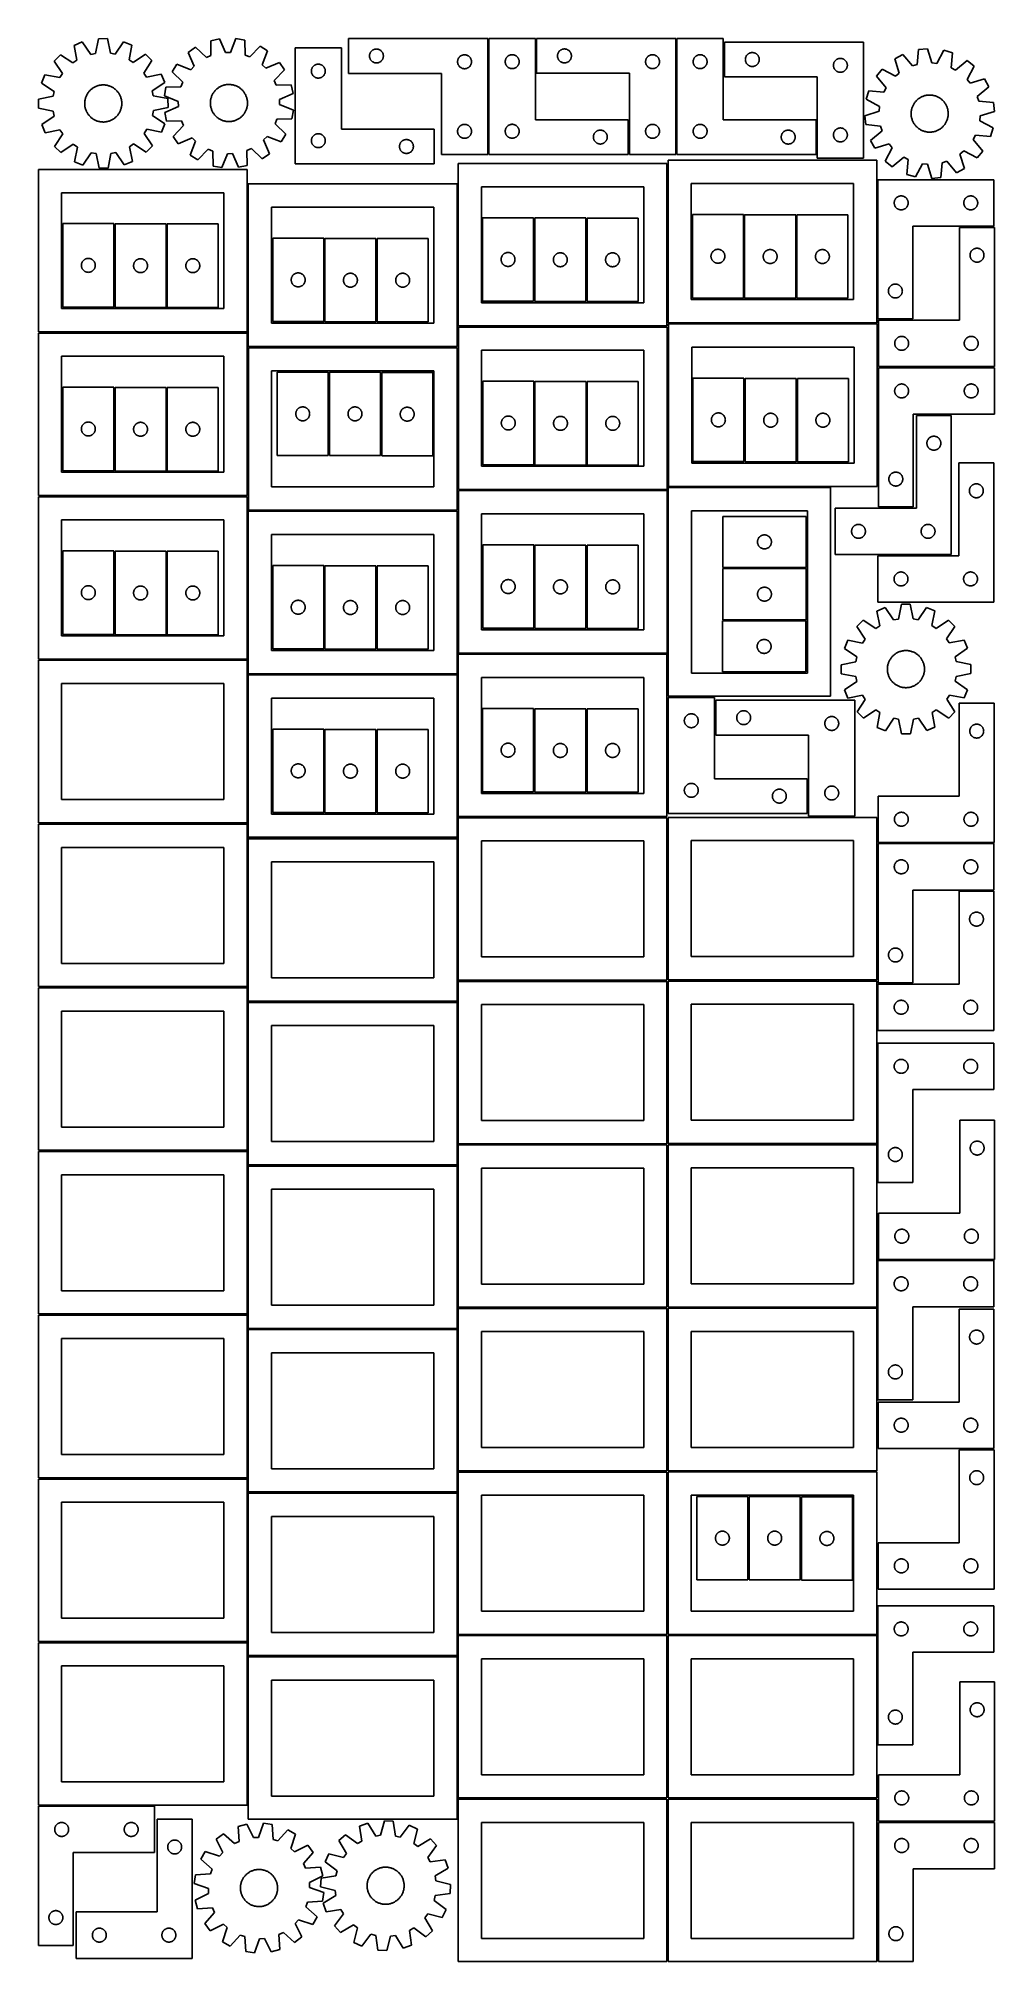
# Model space of a CAD drawing. Header units: millimetres. Extents: x 7 to 1243, y 7 to 2493.
import ezdxf

# ---------------------------------------------------------------- set-up
doc = ezdxf.new("R2010")
doc.units = ezdxf.units.MM
doc.layers.add('CUT', color=7, linetype='CONTINUOUS', true_color=0x000000)

msp = doc.modelspace()

# ---------------------------------------------------------------- linework, layer by layer
at = {"layer": 'CUT'}
for p, q in [((63.198785, 2488.914307), (52.563513, 2484.444803)), ((74.10173, 2472.89656), (63.198785, 2488.914307)), ((84.149385, 2493.193787), (80.401475, 2474.18338)), ((95.6855, 2493.253128), (84.149385, 2493.193787)), ((99.628782, 2474.282283), (95.6855, 2493.253128)), ((116.679017, 2489.189404), (105.941432, 2473.060341)), ((127.359706, 2484.829548), (116.679017, 2489.189404)), ((240.714259, 2493.075067), (229.444207, 2490.61105)), ((229.444207, 2490.61105), (229.743542, 2471.237025)), ((248.527401, 2475.343817), (240.714259, 2493.075067)), ((262.09365, 2493.479133), (254.956081, 2475.465318)), ((273.448759, 2491.442726), (262.09365, 2493.479133)), ((273.881706, 2472.071227), (273.448759, 2491.442726)), ((587.792812, 2493.353062), (407.792812, 2493.353062)), ((407.792812, 2493.353062), (407.792812, 2448.353062)), ((587.792812, 2343.353062), (587.792812, 2493.353062)), ((649.411468, 2493.448029), (589.411468, 2493.448029)), ((589.411468, 2493.448029), (589.411468, 2343.448029)), ((649.411468, 2388.448029), (649.411468, 2493.448029)), ((831.029171, 2493.411168), (651.029171, 2493.411168)), ((651.029171, 2493.411168), (651.029171, 2448.411168)), ((831.029171, 2343.411168), (831.029171, 2493.411168)), ((892.542174, 2493.426545), (832.542174, 2493.426545)), ((832.542174, 2493.426545), (832.542174, 2343.426545)), ((892.542174, 2388.426545), (892.542174, 2493.426545)), ((1074.053753, 2488.751744), (894.053753, 2488.751744)), ((894.053753, 2488.751744), (894.053753, 2443.751744)), ((1074.053753, 2338.751744), (1074.053753, 2488.751744)), ((34.845368, 2472.473631), (26.730063, 2464.274406)), ((26.730063, 2464.274406), (37.522279, 2448.181845)), ((51.048103, 2461.84754), (34.845368, 2472.473631)), ((56.375864, 2465.447214), (51.048103, 2461.84754)), ((52.563513, 2484.444803), (56.375864, 2465.447214)), ((80.401475, 2474.18338), (74.10173, 2472.89656)), ((105.941432, 2473.060341), (99.628782, 2474.282283)), ((123.742996, 2465.793744), (127.359706, 2484.829548)), ((129.107507, 2462.24907), (123.742996, 2465.793744)), ((145.200067, 2473.041286), (129.107507, 2462.24907)), ((142.773201, 2448.723247), (153.399293, 2464.925981)), ((153.399293, 2464.925981), (145.200067, 2473.041286)), ((209.846854, 2482.056203), (200.377622, 2475.466885)), ((200.377622, 2475.466885), (208.06829, 2457.682171)), ((223.850712, 2468.664624), (209.846854, 2482.056203)), ((229.743542, 2471.237025), (223.850712, 2468.664624)), ((254.956081, 2475.465318), (248.527401, 2475.343817)), ((279.867528, 2469.723329), (273.881706, 2472.071227)), ((293.35537, 2483.634495), (279.867528, 2469.723329)), ((303.066824, 2477.407688), (293.35537, 2483.634495)), ((296.053663, 2459.345075), (303.066824, 2477.407688)), ((318.470054, 2462.575894), (300.68534, 2454.885226)), ((325.059371, 2453.106662), (318.470054, 2462.575894)), ((398.584014, 2481.262238), (338.584014, 2481.262238)), ((338.584014, 2481.262238), (338.584014, 2331.262238)), ((398.584014, 2376.262238), (398.584014, 2481.262238)), ((434.792812, 2470.853062), (434.812082, 2471.44169)), ((434.812082, 2470.264434), (434.792812, 2470.853062)), ((434.812082, 2471.44169), (434.869808, 2472.027798)), ((434.869808, 2469.678327), (434.812082, 2470.264434)), ((434.869808, 2472.027798), (434.965745, 2472.608875)), ((434.965745, 2469.097249), (434.869808, 2469.678327)), ((434.965745, 2472.608875), (435.09948, 2473.182434)), ((435.09948, 2468.523691), (434.965745, 2469.097249)), ((435.09948, 2473.182434), (435.270441, 2473.746017)), ((435.270441, 2467.960107), (435.09948, 2468.523691)), ((435.270441, 2473.746017), (435.477896, 2474.297213)), ((435.477896, 2467.408911), (435.270441, 2467.960107)), ((435.477896, 2474.297213), (435.720957, 2474.83366)), ((435.720957, 2466.872464), (435.477896, 2467.408911)), ((435.720957, 2474.83366), (435.998584, 2475.353062)), ((435.998584, 2466.353062), (435.720957, 2466.872464)), ((435.998584, 2475.353062), (436.309586, 2475.853194)), ((436.309586, 2465.85293), (435.998584, 2466.353062)), ((436.309586, 2475.853194), (436.652632, 2476.331915)), ((436.652632, 2465.374209), (436.309586, 2465.85293)), ((436.652632, 2476.331915), (437.026254, 2476.787175)), ((437.026254, 2464.91895), (436.652632, 2465.374209)), ((437.026254, 2476.787175), (437.428851, 2477.217023)), ((437.428851, 2464.489101), (437.026254, 2464.91895)), ((437.428851, 2477.217023), (437.8587, 2477.619621)), ((437.8587, 2464.086504), (437.428851, 2464.489101)), ((437.8587, 2477.619621), (438.313959, 2477.993242)), ((438.313959, 2463.712882), (437.8587, 2464.086504)), ((438.313959, 2477.993242), (438.79268, 2478.336289)), ((438.79268, 2463.369836), (438.313959, 2463.712882)), ((438.79268, 2478.336289), (439.292812, 2478.647291)), ((439.292812, 2463.058834), (438.79268, 2463.369836)), ((439.292812, 2478.647291), (439.812214, 2478.924917)), ((439.812214, 2462.781208), (439.292812, 2463.058834)), ((439.812214, 2478.924917), (440.348661, 2479.167978)), ((440.348661, 2462.538146), (439.812214, 2462.781208)), ((440.348661, 2479.167978), (440.899857, 2479.375433)), ((440.899857, 2462.330691), (440.348661, 2462.538146)), ((440.899857, 2479.375433), (441.463441, 2479.546395)), ((441.463441, 2462.15973), (440.899857, 2462.330691)), ((441.463441, 2479.546395), (442.036999, 2479.68013)), ((442.036999, 2462.025995), (441.463441, 2462.15973)), ((442.036999, 2479.68013), (442.618076, 2479.776066)), ((442.618076, 2479.776066), (443.204184, 2479.833793)), ((443.204184, 2479.833793), (443.792812, 2479.853062)), ((443.792812, 2479.853062), (444.38144, 2479.833793)), ((444.38144, 2479.833793), (444.967548, 2479.776066)), ((444.967548, 2479.776066), (445.548625, 2479.68013)), ((445.548625, 2479.68013), (446.122184, 2479.546395)), ((446.122184, 2462.15973), (445.548625, 2462.025995)), ((446.122184, 2479.546395), (446.685767, 2479.375433)), ((446.685767, 2462.330691), (446.122184, 2462.15973)), ((446.685767, 2479.375433), (447.236963, 2479.167978)), ((447.236963, 2462.538146), (446.685767, 2462.330691)), ((447.236963, 2479.167978), (447.77341, 2478.924917)), ((447.77341, 2462.781208), (447.236963, 2462.538146)), ((447.77341, 2478.924917), (448.292812, 2478.647291)), ((448.292812, 2463.058834), (447.77341, 2462.781208)), ((448.292812, 2478.647291), (448.792944, 2478.336289)), ((448.792944, 2463.369836), (448.292812, 2463.058834)), ((448.792944, 2478.336289), (449.271665, 2477.993242)), ((449.271665, 2463.712882), (448.792944, 2463.369836)), ((449.271665, 2477.993242), (449.726924, 2477.619621)), ((449.726924, 2464.086504), (449.271665, 2463.712882)), ((449.726924, 2477.619621), (450.156773, 2477.217023)), ((450.156773, 2464.489101), (449.726924, 2464.086504)), ((450.156773, 2477.217023), (450.55937, 2476.787175)), ((450.55937, 2464.91895), (450.156773, 2464.489101)), ((450.55937, 2476.787175), (450.932992, 2476.331915)), ((450.932992, 2465.374209), (450.55937, 2464.91895)), ((450.932992, 2476.331915), (451.276039, 2475.853194)), ((451.276039, 2465.85293), (450.932992, 2465.374209)), ((451.276039, 2475.853194), (451.587041, 2475.353062)), ((451.587041, 2466.353062), (451.276039, 2465.85293)), ((451.587041, 2475.353062), (451.864667, 2474.83366)), ((451.864667, 2466.872464), (451.587041, 2466.353062)), ((451.864667, 2474.83366), (452.107728, 2474.297213)), ((452.107728, 2467.408911), (451.864667, 2466.872464)), ((452.107728, 2474.297213), (452.315183, 2473.746017)), ((452.315183, 2467.960107), (452.107728, 2467.408911)), ((452.315183, 2473.746017), (452.486145, 2473.182434)), ((452.486145, 2468.523691), (452.315183, 2467.960107)), ((452.486145, 2473.182434), (452.61988, 2472.608875)), ((452.61988, 2469.097249), (452.486145, 2468.523691)), ((452.61988, 2472.608875), (452.715816, 2472.027798)), ((452.715816, 2469.678327), (452.61988, 2469.097249)), ((452.715816, 2472.027798), (452.773542, 2471.44169)), ((452.773542, 2470.264434), (452.715816, 2469.678327)), ((452.773542, 2471.44169), (452.792812, 2470.853062)), ((452.792812, 2470.853062), (452.773542, 2470.264434)), ((548.792812, 2463.353062), (548.812082, 2463.94169)), ((548.812082, 2462.764434), (548.792812, 2463.353062)), ((548.812082, 2463.94169), (548.869808, 2464.527798)), ((548.869808, 2462.178327), (548.812082, 2462.764434)), ((548.869808, 2464.527798), (548.965745, 2465.108875)), ((548.965745, 2461.597249), (548.869808, 2462.178327)), ((548.965745, 2465.108875), (549.09948, 2465.682434)), ((549.09948, 2465.682434), (549.270441, 2466.246017)), ((549.270441, 2466.246017), (549.477896, 2466.797213)), ((549.477896, 2466.797213), (549.720957, 2467.33366)), ((549.720957, 2467.33366), (549.998584, 2467.853062)), ((549.998584, 2467.853062), (550.309586, 2468.353194)), ((550.309586, 2468.353194), (550.652632, 2468.831915)), ((550.652632, 2468.831915), (551.026254, 2469.287175)), ((551.026254, 2469.287175), (551.428851, 2469.717023)), ((551.428851, 2469.717023), (551.8587, 2470.119621)), ((551.8587, 2470.119621), (552.313959, 2470.493242)), ((552.313959, 2470.493242), (552.79268, 2470.836289)), ((552.79268, 2470.836289), (553.292812, 2471.147291)), ((553.292812, 2471.147291), (553.812214, 2471.424917)), ((553.812214, 2471.424917), (554.348661, 2471.667978)), ((554.348661, 2471.667978), (554.899857, 2471.875433)), ((554.899857, 2471.875433), (555.463441, 2472.046395)), ((555.463441, 2472.046395), (556.036999, 2472.18013)), ((556.036999, 2472.18013), (556.618076, 2472.276066)), ((556.618076, 2472.276066), (557.204184, 2472.333793)), ((557.204184, 2472.333793), (557.792812, 2472.353062)), ((557.792812, 2472.353062), (558.38144, 2472.333793)), ((558.38144, 2472.333793), (558.967548, 2472.276066)), ((558.967548, 2472.276066), (559.548625, 2472.18013)), ((559.548625, 2472.18013), (560.122184, 2472.046395)), ((560.122184, 2472.046395), (560.685767, 2471.875433)), ((560.685767, 2471.875433), (561.236963, 2471.667978)), ((561.236963, 2471.667978), (561.77341, 2471.424917)), ((561.77341, 2471.424917), (562.292812, 2471.147291)), ((562.292812, 2471.147291), (562.792944, 2470.836289)), ((562.792944, 2470.836289), (563.271665, 2470.493242)), ((563.271665, 2470.493242), (563.726924, 2470.119621)), ((563.726924, 2470.119621), (564.156773, 2469.717023)), ((564.156773, 2469.717023), (564.55937, 2469.287175)), ((564.55937, 2469.287175), (564.932992, 2468.831915)), ((564.932992, 2468.831915), (565.276039, 2468.353194)), ((565.276039, 2468.353194), (565.587041, 2467.853062)), ((565.587041, 2467.853062), (565.864667, 2467.33366)), ((565.864667, 2467.33366), (566.107728, 2466.797213)), ((566.107728, 2466.797213), (566.315183, 2466.246017)), ((566.315183, 2466.246017), (566.486145, 2465.682434)), ((566.486145, 2465.682434), (566.61988, 2465.108875)), ((566.61988, 2465.108875), (566.715816, 2464.527798)), ((566.715816, 2462.178327), (566.61988, 2461.597249)), ((566.715816, 2464.527798), (566.773542, 2463.94169)), ((566.773542, 2462.764434), (566.715816, 2462.178327)), ((566.773542, 2463.94169), (566.792812, 2463.353062)), ((566.792812, 2463.353062), (566.773542, 2462.764434)), ((610.411468, 2463.448029), (610.430737, 2464.036658)), ((610.430737, 2462.859401), (610.411468, 2463.448029)), ((610.430737, 2464.036658), (610.488464, 2464.622765)), ((610.488464, 2462.273294), (610.430737, 2462.859401)), ((610.488464, 2464.622765), (610.5844, 2465.203842)), ((610.5844, 2461.692217), (610.488464, 2462.273294)), ((610.5844, 2465.203842), (610.718135, 2465.777401)), ((610.718135, 2465.777401), (610.889096, 2466.340985)), ((610.889096, 2466.340985), (611.096552, 2466.89218)), ((611.096552, 2466.89218), (611.339613, 2467.428628)), ((611.339613, 2467.428628), (611.617239, 2467.948029)), ((611.617239, 2467.948029), (611.928241, 2468.448162)), ((611.928241, 2468.448162), (612.271288, 2468.926882)), ((612.271288, 2468.926882), (612.644909, 2469.382142)), ((612.644909, 2469.382142), (613.047507, 2469.81199)), ((613.047507, 2469.81199), (613.477355, 2470.214588)), ((613.477355, 2470.214588), (613.932615, 2470.588209)), ((613.932615, 2470.588209), (614.411335, 2470.931256)), ((614.411335, 2470.931256), (614.911468, 2471.242258)), ((614.911468, 2471.242258), (615.430869, 2471.519884)), ((615.430869, 2471.519884), (615.967317, 2471.762945)), ((615.967317, 2471.762945), (616.518512, 2471.970401)), ((616.518512, 2471.970401), (617.082096, 2472.141362)), ((617.082096, 2472.141362), (617.655655, 2472.275097)), ((617.655655, 2472.275097), (618.236732, 2472.371033)), ((618.236732, 2472.371033), (618.822839, 2472.42876)), ((618.822839, 2472.42876), (619.411468, 2472.448029)), ((619.411468, 2472.448029), (620.000096, 2472.42876)), ((620.000096, 2472.42876), (620.586203, 2472.371033)), ((620.586203, 2472.371033), (621.16728, 2472.275097)), ((621.16728, 2472.275097), (621.740839, 2472.141362)), ((621.740839, 2472.141362), (622.304423, 2471.970401)), ((622.304423, 2471.970401), (622.855618, 2471.762945)), ((622.855618, 2471.762945), (623.392066, 2471.519884)), ((623.392066, 2471.519884), (623.911468, 2471.242258)), ((623.911468, 2471.242258), (624.4116, 2470.931256)), ((624.4116, 2470.931256), (624.89032, 2470.588209)), ((624.89032, 2470.588209), (625.34558, 2470.214588)), ((625.34558, 2470.214588), (625.775429, 2469.81199)), ((625.775429, 2469.81199), (626.178026, 2469.382142)), ((626.178026, 2469.382142), (626.551648, 2468.926882)), ((626.551648, 2468.926882), (626.894694, 2468.448162)), ((626.894694, 2468.448162), (627.205696, 2467.948029)), ((627.205696, 2467.948029), (627.483322, 2467.428628)), ((627.483322, 2467.428628), (627.726383, 2466.89218)), ((627.726383, 2466.89218), (627.933839, 2466.340985)), ((627.933839, 2466.340985), (628.1048, 2465.777401)), ((628.1048, 2465.777401), (628.238535, 2465.203842)), ((628.238535, 2465.203842), (628.334471, 2464.622765)), ((628.334471, 2462.273294), (628.238535, 2461.692217)), ((628.334471, 2464.622765), (628.392198, 2464.036658)), ((628.392198, 2462.859401), (628.334471, 2462.273294)), ((628.392198, 2464.036658), (628.411468, 2463.448029)), ((628.411468, 2463.448029), (628.392198, 2462.859401)), ((678.029171, 2470.911168), (678.04844, 2471.499796)), ((678.04844, 2470.32254), (678.029171, 2470.911168)), ((678.04844, 2471.499796), (678.106167, 2472.085903)), ((678.106167, 2469.736432), (678.04844, 2470.32254)), ((678.106167, 2472.085903), (678.202103, 2472.666981)), ((678.202103, 2469.155355), (678.106167, 2469.736432)), ((678.202103, 2472.666981), (678.335838, 2473.240539)), ((678.335838, 2468.581796), (678.202103, 2469.155355)), ((678.335838, 2473.240539), (678.5068, 2473.804123)), ((678.5068, 2468.018213), (678.335838, 2468.581796)), ((678.5068, 2473.804123), (678.714255, 2474.355319)), ((678.714255, 2467.467017), (678.5068, 2468.018213)), ((678.714255, 2474.355319), (678.957316, 2474.891766)), ((678.957316, 2466.93057), (678.714255, 2467.467017)), ((678.957316, 2474.891766), (679.234942, 2475.411168)), ((679.234942, 2466.411168), (678.957316, 2466.93057)), ((679.234942, 2475.411168), (679.545944, 2475.9113)), ((679.545944, 2465.911036), (679.234942, 2466.411168)), ((679.545944, 2475.9113), (679.888991, 2476.390021)), ((679.888991, 2465.432315), (679.545944, 2465.911036)), ((679.888991, 2476.390021), (680.262613, 2476.84528)), ((680.262613, 2464.977055), (679.888991, 2465.432315)), ((680.262613, 2476.84528), (680.66521, 2477.275129)), ((680.66521, 2464.547207), (680.262613, 2464.977055)), ((680.66521, 2477.275129), (681.095058, 2477.677726)), ((681.095058, 2464.144609), (680.66521, 2464.547207)), ((681.095058, 2477.677726), (681.550318, 2478.051348)), ((681.550318, 2463.770988), (681.095058, 2464.144609)), ((681.550318, 2478.051348), (682.029039, 2478.394394)), ((682.029039, 2463.427941), (681.550318, 2463.770988)), ((682.029039, 2478.394394), (682.529171, 2478.705396)), ((682.529171, 2463.116939), (682.029039, 2463.427941)), ((682.529171, 2478.705396), (683.048573, 2478.983022)), ((683.048573, 2462.839313), (682.529171, 2463.116939)), ((683.048573, 2478.983022), (683.58502, 2479.226084)), ((683.58502, 2462.596252), (683.048573, 2462.839313)), ((683.58502, 2479.226084), (684.136216, 2479.433539)), ((684.136216, 2462.388797), (683.58502, 2462.596252)), ((684.136216, 2479.433539), (684.699799, 2479.6045)), ((684.699799, 2462.217835), (684.136216, 2462.388797)), ((684.699799, 2479.6045), (685.273358, 2479.738235)), ((685.273358, 2462.0841), (684.699799, 2462.217835)), ((685.273358, 2479.738235), (685.854435, 2479.834171)), ((685.854435, 2479.834171), (686.440543, 2479.891898)), ((686.440543, 2479.891898), (687.029171, 2479.911168)), ((687.029171, 2479.911168), (687.617799, 2479.891898)), ((687.617799, 2479.891898), (688.203907, 2479.834171)), ((688.203907, 2479.834171), (688.784984, 2479.738235)), ((688.784984, 2479.738235), (689.358542, 2479.6045)), ((689.358542, 2462.217835), (688.784984, 2462.0841)), ((689.358542, 2479.6045), (689.922126, 2479.433539)), ((689.922126, 2462.388797), (689.358542, 2462.217835)), ((689.922126, 2479.433539), (690.473322, 2479.226084)), ((690.473322, 2462.596252), (689.922126, 2462.388797)), ((690.473322, 2479.226084), (691.009769, 2478.983022)), ((691.009769, 2462.839313), (690.473322, 2462.596252)), ((691.009769, 2478.983022), (691.529171, 2478.705396)), ((691.529171, 2463.116939), (691.009769, 2462.839313)), ((691.529171, 2478.705396), (692.029303, 2478.394394)), ((692.029303, 2463.427941), (691.529171, 2463.116939)), ((692.029303, 2478.394394), (692.508024, 2478.051348)), ((692.508024, 2463.770988), (692.029303, 2463.427941)), ((692.508024, 2478.051348), (692.963283, 2477.677726)), ((692.963283, 2464.144609), (692.508024, 2463.770988)), ((692.963283, 2477.677726), (693.393132, 2477.275129)), ((693.393132, 2464.547207), (692.963283, 2464.144609)), ((693.393132, 2477.275129), (693.795729, 2476.84528)), ((693.795729, 2464.977055), (693.393132, 2464.547207)), ((693.795729, 2476.84528), (694.169351, 2476.390021)), ((694.169351, 2465.432315), (693.795729, 2464.977055)), ((694.169351, 2476.390021), (694.512397, 2475.9113)), ((694.512397, 2465.911036), (694.169351, 2465.432315)), ((694.512397, 2475.9113), (694.823399, 2475.411168)), ((694.823399, 2466.411168), (694.512397, 2465.911036)), ((694.823399, 2475.411168), (695.101025, 2474.891766)), ((695.101025, 2466.93057), (694.823399, 2466.411168)), ((695.101025, 2474.891766), (695.344087, 2474.355319)), ((695.344087, 2467.467017), (695.101025, 2466.93057)), ((695.344087, 2474.355319), (695.551542, 2473.804123)), ((695.551542, 2468.018213), (695.344087, 2467.467017)), ((695.551542, 2473.804123), (695.722503, 2473.240539)), ((695.722503, 2468.581796), (695.551542, 2468.018213)), ((695.722503, 2473.240539), (695.856238, 2472.666981)), ((695.856238, 2469.155355), (695.722503, 2468.581796)), ((695.856238, 2472.666981), (695.952175, 2472.085903)), ((695.952175, 2469.736432), (695.856238, 2469.155355)), ((695.952175, 2472.085903), (696.009901, 2471.499796)), ((696.009901, 2470.32254), (695.952175, 2469.736432)), ((696.009901, 2471.499796), (696.029171, 2470.911168)), ((696.029171, 2470.911168), (696.009901, 2470.32254)), ((792.029171, 2463.411168), (792.04844, 2463.999796)), ((792.04844, 2462.82254), (792.029171, 2463.411168)), ((792.04844, 2463.999796), (792.106167, 2464.585903)), ((792.106167, 2462.236432), (792.04844, 2462.82254)), ((792.106167, 2464.585903), (792.202103, 2465.166981)), ((792.202103, 2461.655355), (792.106167, 2462.236432)), ((792.202103, 2465.166981), (792.335838, 2465.740539)), ((792.335838, 2465.740539), (792.5068, 2466.304123)), ((792.5068, 2466.304123), (792.714255, 2466.855319)), ((792.714255, 2466.855319), (792.957316, 2467.391766)), ((792.957316, 2467.391766), (793.234942, 2467.911168)), ((793.234942, 2467.911168), (793.545944, 2468.4113)), ((793.545944, 2468.4113), (793.888991, 2468.890021)), ((793.888991, 2468.890021), (794.262613, 2469.34528)), ((794.262613, 2469.34528), (794.66521, 2469.775129)), ((794.66521, 2469.775129), (795.095058, 2470.177726)), ((795.095058, 2470.177726), (795.550318, 2470.551348)), ((795.550318, 2470.551348), (796.029039, 2470.894394)), ((796.029039, 2470.894394), (796.529171, 2471.205396)), ((796.529171, 2471.205396), (797.048573, 2471.483022)), ((797.048573, 2471.483022), (797.58502, 2471.726084)), ((797.58502, 2471.726084), (798.136216, 2471.933539)), ((798.136216, 2471.933539), (798.699799, 2472.1045)), ((798.699799, 2472.1045), (799.273358, 2472.238235)), ((799.273358, 2472.238235), (799.854435, 2472.334171)), ((799.854435, 2472.334171), (800.440543, 2472.391898)), ((800.440543, 2472.391898), (801.029171, 2472.411168)), ((801.029171, 2472.411168), (801.617799, 2472.391898)), ((801.617799, 2472.391898), (802.203907, 2472.334171)), ((802.203907, 2472.334171), (802.784984, 2472.238235)), ((802.784984, 2472.238235), (803.358542, 2472.1045)), ((803.358542, 2472.1045), (803.922126, 2471.933539)), ((803.922126, 2471.933539), (804.473322, 2471.726084)), ((804.473322, 2471.726084), (805.009769, 2471.483022)), ((805.009769, 2471.483022), (805.529171, 2471.205396)), ((805.529171, 2471.205396), (806.029303, 2470.894394)), ((806.029303, 2470.894394), (806.508024, 2470.551348)), ((806.508024, 2470.551348), (806.963283, 2470.177726)), ((806.963283, 2470.177726), (807.393132, 2469.775129)), ((807.393132, 2469.775129), (807.795729, 2469.34528)), ((807.795729, 2469.34528), (808.169351, 2468.890021)), ((808.169351, 2468.890021), (808.512397, 2468.4113)), ((808.512397, 2468.4113), (808.823399, 2467.911168)), ((808.823399, 2467.911168), (809.101025, 2467.391766)), ((809.101025, 2467.391766), (809.344087, 2466.855319)), ((809.344087, 2466.855319), (809.551542, 2466.304123)), ((809.551542, 2466.304123), (809.722503, 2465.740539)), ((809.722503, 2465.740539), (809.856238, 2465.166981)), ((809.856238, 2465.166981), (809.952175, 2464.585903)), ((809.952175, 2462.236432), (809.856238, 2461.655355)), ((809.952175, 2464.585903), (810.009901, 2463.999796)), ((810.009901, 2462.82254), (809.952175, 2462.236432)), ((810.009901, 2463.999796), (810.029171, 2463.411168)), ((810.029171, 2463.411168), (810.009901, 2462.82254)), ((853.542174, 2463.426545), (853.561444, 2464.015173)), ((853.561444, 2462.837917), (853.542174, 2463.426545)), ((853.561444, 2464.015173), (853.619171, 2464.601281)), ((853.619171, 2462.251809), (853.561444, 2462.837917)), ((853.619171, 2464.601281), (853.715107, 2465.182358)), ((853.715107, 2461.670732), (853.619171, 2462.251809)), ((853.715107, 2465.182358), (853.848842, 2465.755916)), ((853.848842, 2465.755916), (854.019803, 2466.3195)), ((854.019803, 2466.3195), (854.227259, 2466.870696)), ((854.227259, 2466.870696), (854.47032, 2467.407143)), ((854.47032, 2467.407143), (854.747946, 2467.926545)), ((854.747946, 2467.926545), (855.058948, 2468.426677)), ((855.058948, 2468.426677), (855.401994, 2468.905398)), ((855.401994, 2468.905398), (855.775616, 2469.360657)), ((855.775616, 2469.360657), (856.178213, 2469.790506)), ((856.178213, 2469.790506), (856.608062, 2470.193103)), ((856.608062, 2470.193103), (857.063321, 2470.566725)), ((857.063321, 2470.566725), (857.542042, 2470.909772)), ((857.542042, 2470.909772), (858.042174, 2471.220774)), ((858.042174, 2471.220774), (858.561576, 2471.4984)), ((858.561576, 2471.4984), (859.098023, 2471.741461)), ((859.098023, 2471.741461), (859.649219, 2471.948916)), ((859.649219, 2471.948916), (860.212803, 2472.119877)), ((860.212803, 2472.119877), (860.786361, 2472.253613)), ((860.786361, 2472.253613), (861.367439, 2472.349549)), ((861.367439, 2472.349549), (861.953546, 2472.407275)), ((861.953546, 2472.407275), (862.542174, 2472.426545)), ((862.542174, 2472.426545), (863.130803, 2472.407275)), ((863.130803, 2472.407275), (863.71691, 2472.349549)), ((863.71691, 2472.349549), (864.297987, 2472.253613)), ((864.297987, 2472.253613), (864.871546, 2472.119877)), ((864.871546, 2472.119877), (865.43513, 2471.948916)), ((865.43513, 2471.948916), (865.986325, 2471.741461)), ((865.986325, 2471.741461), (866.522773, 2471.4984)), ((866.522773, 2471.4984), (867.042174, 2471.220774)), ((867.042174, 2471.220774), (867.542306, 2470.909772)), ((867.542306, 2470.909772), (868.021027, 2470.566725)), ((868.021027, 2470.566725), (868.476287, 2470.193103)), ((868.476287, 2470.193103), (868.906135, 2469.790506)), ((868.906135, 2469.790506), (869.308733, 2469.360657)), ((869.308733, 2469.360657), (869.682354, 2468.905398)), ((869.682354, 2468.905398), (870.025401, 2468.426677)), ((870.025401, 2468.426677), (870.336403, 2467.926545)), ((870.336403, 2467.926545), (870.614029, 2467.407143)), ((870.614029, 2467.407143), (870.85709, 2466.870696)), ((870.85709, 2466.870696), (871.064546, 2466.3195)), ((871.064546, 2466.3195), (871.235507, 2465.755916)), ((871.235507, 2465.755916), (871.369242, 2465.182358)), ((871.369242, 2465.182358), (871.465178, 2464.601281)), ((871.465178, 2462.251809), (871.369242, 2461.670732)), ((871.465178, 2464.601281), (871.522905, 2464.015173)), ((871.522905, 2462.837917), (871.465178, 2462.251809)), ((871.522905, 2464.015173), (871.542174, 2463.426545)), ((871.542174, 2463.426545), (871.522905, 2462.837917)), ((921.053753, 2466.251744), (921.073022, 2466.840372)), ((921.073022, 2465.663116), (921.053753, 2466.251744)), ((921.073022, 2466.840372), (921.130749, 2467.42648)), ((921.130749, 2465.077008), (921.073022, 2465.663116)), ((921.130749, 2467.42648), (921.226685, 2468.007557)), ((921.226685, 2464.495931), (921.130749, 2465.077008)), ((921.226685, 2468.007557), (921.36042, 2468.581115)), ((921.36042, 2463.922372), (921.226685, 2464.495931)), ((921.36042, 2468.581115), (921.531382, 2469.144699)), ((921.531382, 2463.358789), (921.36042, 2463.922372)), ((921.531382, 2469.144699), (921.738837, 2469.695895)), ((921.738837, 2462.807593), (921.531382, 2463.358789)), ((921.738837, 2469.695895), (921.981898, 2470.232342)), ((921.981898, 2462.271146), (921.738837, 2462.807593)), ((921.981898, 2470.232342), (922.259524, 2470.751744)), ((922.259524, 2461.751744), (921.981898, 2462.271146)), ((922.259524, 2470.751744), (922.570526, 2471.251876)), ((922.570526, 2471.251876), (922.913573, 2471.730597)), ((922.913573, 2471.730597), (923.287194, 2472.185856)), ((923.287194, 2472.185856), (923.689792, 2472.615705)), ((923.689792, 2472.615705), (924.11964, 2473.018302)), ((924.11964, 2473.018302), (924.5749, 2473.391924)), ((924.5749, 2473.391924), (925.053621, 2473.73497)), ((925.053621, 2473.73497), (925.553753, 2474.045973)), ((925.553753, 2474.045973), (926.073154, 2474.323599)), ((926.073154, 2474.323599), (926.609602, 2474.56666)), ((926.609602, 2474.56666), (927.160798, 2474.774115)), ((927.160798, 2474.774115), (927.724381, 2474.945076)), ((927.724381, 2474.945076), (928.29794, 2475.078811)), ((928.29794, 2475.078811), (928.879017, 2475.174748)), ((928.879017, 2475.174748), (929.465125, 2475.232474)), ((929.465125, 2475.232474), (930.053753, 2475.251744)), ((930.053753, 2475.251744), (930.642381, 2475.232474)), ((930.642381, 2475.232474), (931.228488, 2475.174748)), ((931.228488, 2475.174748), (931.809566, 2475.078811)), ((931.809566, 2475.078811), (932.383124, 2474.945076)), ((932.383124, 2474.945076), (932.946708, 2474.774115)), ((932.946708, 2474.774115), (933.497904, 2474.56666)), ((933.497904, 2474.56666), (934.034351, 2474.323599)), ((934.034351, 2474.323599), (934.553753, 2474.045973)), ((934.553753, 2474.045973), (935.053885, 2473.73497)), ((935.053885, 2473.73497), (935.532606, 2473.391924)), ((935.532606, 2473.391924), (935.987865, 2473.018302)), ((935.987865, 2473.018302), (936.417714, 2472.615705)), ((936.417714, 2472.615705), (936.820311, 2472.185856)), ((936.820311, 2472.185856), (937.193933, 2471.730597)), ((937.193933, 2471.730597), (937.536979, 2471.251876)), ((937.536979, 2471.251876), (937.847981, 2470.751744)), ((937.847981, 2470.751744), (938.125607, 2470.232342)), ((938.125607, 2462.271146), (937.847981, 2461.751744)), ((938.125607, 2470.232342), (938.368668, 2469.695895)), ((938.368668, 2462.807593), (938.125607, 2462.271146)), ((938.368668, 2469.695895), (938.576124, 2469.144699)), ((938.576124, 2463.358789), (938.368668, 2462.807593)), ((938.576124, 2469.144699), (938.747085, 2468.581115)), ((938.747085, 2463.922372), (938.576124, 2463.358789)), ((938.747085, 2468.581115), (938.88082, 2468.007557)), ((938.88082, 2464.495931), (938.747085, 2463.922372)), ((938.88082, 2468.007557), (938.976756, 2467.42648)), ((938.976756, 2465.077008), (938.88082, 2464.495931)), ((938.976756, 2467.42648), (939.034483, 2466.840372)), ((939.034483, 2465.663116), (938.976756, 2465.077008)), ((939.034483, 2466.840372), (939.053753, 2466.251744)), ((939.053753, 2466.251744), (939.034483, 2465.663116)), ((1035.531382, 2461.644699), (1035.738837, 2462.195895)), ((1035.738837, 2462.195895), (1035.981898, 2462.732342)), ((1035.981898, 2462.732342), (1036.259524, 2463.251744)), ((1036.259524, 2463.251744), (1036.570526, 2463.751876)), ((1036.570526, 2463.751876), (1036.913573, 2464.230597)), ((1036.913573, 2464.230597), (1037.287194, 2464.685856)), ((1037.287194, 2464.685856), (1037.689792, 2465.115705)), ((1037.689792, 2465.115705), (1038.11964, 2465.518302)), ((1038.11964, 2465.518302), (1038.5749, 2465.891924)), ((1038.5749, 2465.891924), (1039.053621, 2466.23497)), ((1039.053621, 2466.23497), (1039.553753, 2466.545973)), ((1039.553753, 2466.545973), (1040.073154, 2466.823599)), ((1040.073154, 2466.823599), (1040.609602, 2467.06666)), ((1040.609602, 2467.06666), (1041.160798, 2467.274115)), ((1041.160798, 2467.274115), (1041.724381, 2467.445076)), ((1041.724381, 2467.445076), (1042.29794, 2467.578811)), ((1042.29794, 2467.578811), (1042.879017, 2467.674748)), ((1042.879017, 2467.674748), (1043.465125, 2467.732474)), ((1043.465125, 2467.732474), (1044.053753, 2467.751744)), ((1044.053753, 2467.751744), (1044.642381, 2467.732474)), ((1044.642381, 2467.732474), (1045.228488, 2467.674748)), ((1045.228488, 2467.674748), (1045.809566, 2467.578811)), ((1045.809566, 2467.578811), (1046.383124, 2467.445076)), ((1046.383124, 2467.445076), (1046.946708, 2467.274115)), ((1046.946708, 2467.274115), (1047.497904, 2467.06666)), ((1047.497904, 2467.06666), (1048.034351, 2466.823599)), ((1048.034351, 2466.823599), (1048.553753, 2466.545973)), ((1048.553753, 2466.545973), (1049.053885, 2466.23497)), ((1049.053885, 2466.23497), (1049.532606, 2465.891924)), ((1049.532606, 2465.891924), (1049.987865, 2465.518302)), ((1049.987865, 2465.518302), (1050.417714, 2465.115705)), ((1050.417714, 2465.115705), (1050.820311, 2464.685856)), ((1050.820311, 2464.685856), (1051.193933, 2464.230597)), ((1051.193933, 2464.230597), (1051.536979, 2463.751876)), ((1051.536979, 2463.751876), (1051.847981, 2463.251744)), ((1051.847981, 2463.251744), (1052.125607, 2462.732342)), ((1052.125607, 2462.732342), (1052.368668, 2462.195895)), ((1052.368668, 2462.195895), (1052.576124, 2461.644699)), ((1124.809976, 2472.799691), (1114.657981, 2467.320415)), ((1114.657981, 2467.320415), (1120.29371, 2448.781781)), ((1137.214096, 2457.91412), (1124.809976, 2472.799691)), ((1145.247151, 2479.089644), (1143.359456, 2459.805479)), ((1156.723199, 2480.266835), (1145.247151, 2479.089644)), ((1162.486651, 2461.767509), (1156.723199, 2480.266835)), ((1178.011747, 2478.257025), (1168.888015, 2461.163169)), ((1189.064725, 2474.952914), (1178.011747, 2478.257025)), ((1187.310074, 2455.656189), (1189.064725, 2474.952914)), ((1207.963658, 2464.949318), (1192.992893, 2452.648155)), ((1216.910849, 2457.666926), (1207.963658, 2464.949318)), ((14.941801, 2446.434044), (10.581945, 2435.753355)), ((33.977605, 2442.817334), (14.941801, 2446.434044)), ((37.522279, 2448.181845), (33.977605, 2442.817334)), ((146.372875, 2443.395486), (142.773201, 2448.723247)), ((165.370465, 2447.207836), (146.372875, 2443.395486)), ((169.839968, 2436.572565), (165.370465, 2447.207836)), ((185.545828, 2460.063656), (179.319021, 2450.352201)), ((179.319021, 2450.352201), (193.230187, 2436.864359)), ((203.608441, 2453.050494), (185.545828, 2460.063656)), ((208.06829, 2457.682171), (203.608441, 2453.050494)), ((300.68534, 2454.885226), (296.053663, 2459.345075)), ((311.667792, 2439.102804), (325.059371, 2453.106662)), ((314.240194, 2433.209974), (311.667792, 2439.102804)), ((359.584014, 2451.262238), (359.603284, 2451.850867)), ((359.603284, 2450.67361), (359.584014, 2451.262238)), ((359.603284, 2451.850867), (359.66101, 2452.436974)), ((359.66101, 2450.087503), (359.603284, 2450.67361)), ((359.66101, 2452.436974), (359.756946, 2453.018051)), ((359.756946, 2449.506425), (359.66101, 2450.087503)), ((359.756946, 2453.018051), (359.890682, 2453.59161)), ((359.890682, 2448.932867), (359.756946, 2449.506425)), ((359.890682, 2453.59161), (360.061643, 2454.155194)), ((360.061643, 2448.369283), (359.890682, 2448.932867)), ((360.061643, 2454.155194), (360.269098, 2454.706389)), ((360.269098, 2447.818087), (360.061643, 2448.369283)), ((360.269098, 2454.706389), (360.512159, 2455.242837)), ((360.512159, 2447.28164), (360.269098, 2447.818087)), ((360.512159, 2455.242837), (360.789785, 2455.762238)), ((360.789785, 2446.762238), (360.512159, 2447.28164)), ((360.789785, 2455.762238), (361.100787, 2456.26237)), ((361.100787, 2446.262106), (360.789785, 2446.762238)), ((361.100787, 2456.26237), (361.443834, 2456.741091)), ((361.443834, 2445.783386), (361.100787, 2446.262106)), ((361.443834, 2456.741091), (361.817456, 2457.196351)), ((361.817456, 2445.328126), (361.443834, 2445.783386)), ((361.817456, 2457.196351), (362.220053, 2457.626199)), ((362.220053, 2444.898277), (361.817456, 2445.328126)), ((362.220053, 2457.626199), (362.649902, 2458.028797)), ((362.649902, 2444.49568), (362.220053, 2444.898277)), ((362.649902, 2458.028797), (363.105161, 2458.402418)), ((363.105161, 2444.122058), (362.649902, 2444.49568)), ((363.105161, 2458.402418), (363.583882, 2458.745465)), ((363.583882, 2443.779012), (363.105161, 2444.122058)), ((363.583882, 2458.745465), (364.084014, 2459.056467)), ((364.084014, 2443.46801), (363.583882, 2443.779012)), ((364.084014, 2459.056467), (364.603416, 2459.334093)), ((364.603416, 2443.190384), (364.084014, 2443.46801)), ((364.603416, 2459.334093), (365.139863, 2459.577154)), ((365.139863, 2442.947323), (364.603416, 2443.190384)), ((365.139863, 2459.577154), (365.691059, 2459.78461)), ((365.691059, 2442.739867), (365.139863, 2442.947323)), ((365.691059, 2459.78461), (366.254643, 2459.955571)), ((366.254643, 2442.568906), (365.691059, 2442.739867)), ((366.254643, 2459.955571), (366.828201, 2460.089306)), ((366.828201, 2442.435171), (366.254643, 2442.568906)), ((366.828201, 2460.089306), (367.409278, 2460.185242)), ((367.409278, 2442.339235), (366.828201, 2442.435171)), ((367.409278, 2460.185242), (367.995386, 2460.242969)), ((367.995386, 2442.281508), (367.409278, 2442.339235)), ((367.995386, 2460.242969), (368.584014, 2460.262238)), ((368.584014, 2442.262238), (367.995386, 2442.281508)), ((368.584014, 2460.262238), (369.172642, 2460.242969)), ((369.172642, 2442.281508), (368.584014, 2442.262238)), ((369.172642, 2460.242969), (369.75875, 2460.185242)), ((369.75875, 2442.339235), (369.172642, 2442.281508)), ((369.75875, 2460.185242), (370.339827, 2460.089306)), ((370.339827, 2442.435171), (369.75875, 2442.339235)), ((370.339827, 2460.089306), (370.913385, 2459.955571)), ((370.913385, 2442.568906), (370.339827, 2442.435171)), ((370.913385, 2459.955571), (371.476969, 2459.78461)), ((371.476969, 2442.739867), (370.913385, 2442.568906)), ((371.476969, 2459.78461), (372.028165, 2459.577154)), ((372.028165, 2442.947323), (371.476969, 2442.739867)), ((372.028165, 2459.577154), (372.564612, 2459.334093)), ((372.564612, 2443.190384), (372.028165, 2442.947323)), ((372.564612, 2459.334093), (373.084014, 2459.056467)), ((373.084014, 2443.46801), (372.564612, 2443.190384)), ((373.084014, 2459.056467), (373.584146, 2458.745465)), ((373.584146, 2443.779012), (373.084014, 2443.46801)), ((373.584146, 2458.745465), (374.062867, 2458.402418)), ((374.062867, 2444.122058), (373.584146, 2443.779012)), ((374.062867, 2458.402418), (374.518126, 2458.028797)), ((374.518126, 2444.49568), (374.062867, 2444.122058)), ((374.518126, 2458.028797), (374.947975, 2457.626199)), ((374.947975, 2444.898277), (374.518126, 2444.49568)), ((374.947975, 2457.626199), (375.350572, 2457.196351)), ((375.350572, 2445.328126), (374.947975, 2444.898277)), ((375.350572, 2457.196351), (375.724194, 2456.741091)), ((375.724194, 2445.783386), (375.350572, 2445.328126)), ((375.724194, 2456.741091), (376.06724, 2456.26237)), ((376.06724, 2446.262106), (375.724194, 2445.783386)), ((376.06724, 2456.26237), (376.378243, 2455.762238)), ((376.378243, 2446.762238), (376.06724, 2446.262106)), ((376.378243, 2455.762238), (376.655869, 2455.242837)), ((376.655869, 2447.28164), (376.378243, 2446.762238)), ((376.655869, 2455.242837), (376.89893, 2454.706389)), ((376.89893, 2447.818087), (376.655869, 2447.28164)), ((376.89893, 2454.706389), (377.106385, 2454.155194)), ((377.106385, 2448.369283), (376.89893, 2447.818087)), ((377.106385, 2454.155194), (377.277346, 2453.59161)), ((377.277346, 2448.932867), (377.106385, 2448.369283)), ((377.277346, 2453.59161), (377.411081, 2453.018051)), ((377.411081, 2449.506425), (377.277346, 2448.932867)), ((377.411081, 2453.018051), (377.507018, 2452.436974)), ((377.507018, 2450.087503), (377.411081, 2449.506425)), ((377.507018, 2452.436974), (377.564744, 2451.850867)), ((377.564744, 2450.67361), (377.507018, 2450.087503)), ((377.564744, 2451.850867), (377.584014, 2451.262238)), ((377.584014, 2451.262238), (377.564744, 2450.67361)), ((407.792812, 2448.353062), (527.792812, 2448.353062)), ((442.618076, 2461.930058), (442.036999, 2462.025995)), ((443.204184, 2461.872332), (442.618076, 2461.930058)), ((443.792812, 2461.853062), (443.204184, 2461.872332)), ((444.38144, 2461.872332), (443.792812, 2461.853062)), ((444.967548, 2461.930058), (444.38144, 2461.872332)), ((445.548625, 2462.025995), (444.967548, 2461.930058)), ((527.792812, 2448.353062), (527.792812, 2343.353062)), ((549.09948, 2461.023691), (548.965745, 2461.597249)), ((549.270441, 2460.460107), (549.09948, 2461.023691)), ((549.477896, 2459.908911), (549.270441, 2460.460107)), ((549.720957, 2459.372464), (549.477896, 2459.908911)), ((549.998584, 2458.853062), (549.720957, 2459.372464)), ((550.309586, 2458.35293), (549.998584, 2458.853062)), ((550.652632, 2457.874209), (550.309586, 2458.35293)), ((551.026254, 2457.41895), (550.652632, 2457.874209)), ((551.428851, 2456.989101), (551.026254, 2457.41895)), ((551.8587, 2456.586504), (551.428851, 2456.989101)), ((552.313959, 2456.212882), (551.8587, 2456.586504)), ((552.79268, 2455.869836), (552.313959, 2456.212882)), ((553.292812, 2455.558834), (552.79268, 2455.869836)), ((553.812214, 2455.281208), (553.292812, 2455.558834)), ((554.348661, 2455.038146), (553.812214, 2455.281208)), ((554.899857, 2454.830691), (554.348661, 2455.038146)), ((555.463441, 2454.65973), (554.899857, 2454.830691)), ((556.036999, 2454.525995), (555.463441, 2454.65973)), ((556.618076, 2454.430058), (556.036999, 2454.525995)), ((557.204184, 2454.372332), (556.618076, 2454.430058)), ((557.792812, 2454.353062), (557.204184, 2454.372332)), ((558.38144, 2454.372332), (557.792812, 2454.353062)), ((558.967548, 2454.430058), (558.38144, 2454.372332)), ((559.548625, 2454.525995), (558.967548, 2454.430058)), ((560.122184, 2454.65973), (559.548625, 2454.525995)), ((560.685767, 2454.830691), (560.122184, 2454.65973)), ((561.236963, 2455.038146), (560.685767, 2454.830691)), ((561.77341, 2455.281208), (561.236963, 2455.038146)), ((562.292812, 2455.558834), (561.77341, 2455.281208)), ((562.792944, 2455.869836), (562.292812, 2455.558834)), ((563.271665, 2456.212882), (562.792944, 2455.869836)), ((563.726924, 2456.586504), (563.271665, 2456.212882)), ((564.156773, 2456.989101), (563.726924, 2456.586504)), ((564.55937, 2457.41895), (564.156773, 2456.989101)), ((564.932992, 2457.874209), (564.55937, 2457.41895)), ((565.276039, 2458.35293), (564.932992, 2457.874209)), ((565.587041, 2458.853062), (565.276039, 2458.35293)), ((565.864667, 2459.372464), (565.587041, 2458.853062)), ((566.107728, 2459.908911), (565.864667, 2459.372464)), ((566.315183, 2460.460107), (566.107728, 2459.908911)), ((566.486145, 2461.023691), (566.315183, 2460.460107)), ((566.61988, 2461.597249), (566.486145, 2461.023691)), ((610.718135, 2461.118658), (610.5844, 2461.692217)), ((610.889096, 2460.555074), (610.718135, 2461.118658)), ((611.096552, 2460.003879), (610.889096, 2460.555074)), ((611.339613, 2459.467431), (611.096552, 2460.003879)), ((611.617239, 2458.948029), (611.339613, 2459.467431)), ((611.928241, 2458.447897), (611.617239, 2458.948029)), ((612.271288, 2457.969177), (611.928241, 2458.447897)), ((612.644909, 2457.513917), (612.271288, 2457.969177)), ((613.047507, 2457.084068), (612.644909, 2457.513917)), ((613.477355, 2456.681471), (613.047507, 2457.084068)), ((613.932615, 2456.307849), (613.477355, 2456.681471)), ((614.411335, 2455.964803), (613.932615, 2456.307849)), ((614.911468, 2455.653801), (614.411335, 2455.964803)), ((615.430869, 2455.376175), (614.911468, 2455.653801)), ((615.967317, 2455.133114), (615.430869, 2455.376175)), ((616.518512, 2454.925658), (615.967317, 2455.133114)), ((617.082096, 2454.754697), (616.518512, 2454.925658)), ((617.655655, 2454.620962), (617.082096, 2454.754697)), ((618.236732, 2454.525026), (617.655655, 2454.620962)), ((618.822839, 2454.467299), (618.236732, 2454.525026)), ((619.411468, 2454.448029), (618.822839, 2454.467299)), ((620.000096, 2454.467299), (619.411468, 2454.448029)), ((620.586203, 2454.525026), (620.000096, 2454.467299)), ((621.16728, 2454.620962), (620.586203, 2454.525026)), ((621.740839, 2454.754697), (621.16728, 2454.620962)), ((622.304423, 2454.925658), (621.740839, 2454.754697)), ((622.855618, 2455.133114), (622.304423, 2454.925658)), ((623.392066, 2455.376175), (622.855618, 2455.133114)), ((623.911468, 2455.653801), (623.392066, 2455.376175)), ((624.4116, 2455.964803), (623.911468, 2455.653801)), ((624.89032, 2456.307849), (624.4116, 2455.964803)), ((625.34558, 2456.681471), (624.89032, 2456.307849)), ((625.775429, 2457.084068), (625.34558, 2456.681471)), ((626.178026, 2457.513917), (625.775429, 2457.084068)), ((626.551648, 2457.969177), (626.178026, 2457.513917)), ((626.894694, 2458.447897), (626.551648, 2457.969177)), ((627.205696, 2458.948029), (626.894694, 2458.447897)), ((627.483322, 2459.467431), (627.205696, 2458.948029)), ((627.726383, 2460.003879), (627.483322, 2459.467431)), ((627.933839, 2460.555074), (627.726383, 2460.003879)), ((628.1048, 2461.118658), (627.933839, 2460.555074)), ((628.238535, 2461.692217), (628.1048, 2461.118658)), ((651.029171, 2448.411168), (771.029171, 2448.411168)), ((685.854435, 2461.988164), (685.273358, 2462.0841)), ((686.440543, 2461.930437), (685.854435, 2461.988164)), ((687.029171, 2461.911168), (686.440543, 2461.930437)), ((687.617799, 2461.930437), (687.029171, 2461.911168)), ((688.203907, 2461.988164), (687.617799, 2461.930437)), ((688.784984, 2462.0841), (688.203907, 2461.988164)), ((771.029171, 2448.411168), (771.029171, 2343.411168)), ((792.335838, 2461.081796), (792.202103, 2461.655355)), ((792.5068, 2460.518213), (792.335838, 2461.081796)), ((792.714255, 2459.967017), (792.5068, 2460.518213)), ((792.957316, 2459.43057), (792.714255, 2459.967017)), ((793.234942, 2458.911168), (792.957316, 2459.43057)), ((793.545944, 2458.411036), (793.234942, 2458.911168)), ((793.888991, 2457.932315), (793.545944, 2458.411036)), ((794.262613, 2457.477055), (793.888991, 2457.932315)), ((794.66521, 2457.047207), (794.262613, 2457.477055)), ((795.095058, 2456.644609), (794.66521, 2457.047207)), ((795.550318, 2456.270988), (795.095058, 2456.644609)), ((796.029039, 2455.927941), (795.550318, 2456.270988)), ((796.529171, 2455.616939), (796.029039, 2455.927941)), ((797.048573, 2455.339313), (796.529171, 2455.616939)), ((797.58502, 2455.096252), (797.048573, 2455.339313)), ((798.136216, 2454.888797), (797.58502, 2455.096252)), ((798.699799, 2454.717835), (798.136216, 2454.888797)), ((799.273358, 2454.5841), (798.699799, 2454.717835)), ((799.854435, 2454.488164), (799.273358, 2454.5841)), ((800.440543, 2454.430437), (799.854435, 2454.488164)), ((801.029171, 2454.411168), (800.440543, 2454.430437)), ((801.617799, 2454.430437), (801.029171, 2454.411168)), ((802.203907, 2454.488164), (801.617799, 2454.430437)), ((802.784984, 2454.5841), (802.203907, 2454.488164)), ((803.358542, 2454.717835), (802.784984, 2454.5841)), ((803.922126, 2454.888797), (803.358542, 2454.717835)), ((804.473322, 2455.096252), (803.922126, 2454.888797)), ((805.009769, 2455.339313), (804.473322, 2455.096252)), ((805.529171, 2455.616939), (805.009769, 2455.339313)), ((806.029303, 2455.927941), (805.529171, 2455.616939)), ((806.508024, 2456.270988), (806.029303, 2455.927941)), ((806.963283, 2456.644609), (806.508024, 2456.270988)), ((807.393132, 2457.047207), (806.963283, 2456.644609)), ((807.795729, 2457.477055), (807.393132, 2457.047207)), ((808.169351, 2457.932315), (807.795729, 2457.477055)), ((808.512397, 2458.411036), (808.169351, 2457.932315)), ((808.823399, 2458.911168), (808.512397, 2458.411036)), ((809.101025, 2459.43057), (808.823399, 2458.911168)), ((809.344087, 2459.967017), (809.101025, 2459.43057)), ((809.551542, 2460.518213), (809.344087, 2459.967017)), ((809.722503, 2461.081796), (809.551542, 2460.518213)), ((809.856238, 2461.655355), (809.722503, 2461.081796)), ((853.848842, 2461.097174), (853.715107, 2461.670732)), ((854.019803, 2460.53359), (853.848842, 2461.097174)), ((854.227259, 2459.982394), (854.019803, 2460.53359)), ((854.47032, 2459.445947), (854.227259, 2459.982394)), ((854.747946, 2458.926545), (854.47032, 2459.445947)), ((855.058948, 2458.426413), (854.747946, 2458.926545)), ((855.401994, 2457.947692), (855.058948, 2458.426413)), ((855.775616, 2457.492433), (855.401994, 2457.947692)), ((856.178213, 2457.062584), (855.775616, 2457.492433)), ((856.608062, 2456.659987), (856.178213, 2457.062584)), ((857.063321, 2456.286365), (856.608062, 2456.659987)), ((857.542042, 2455.943319), (857.063321, 2456.286365)), ((858.042174, 2455.632316), (857.542042, 2455.943319)), ((858.561576, 2455.35469), (858.042174, 2455.632316)), ((859.098023, 2455.111629), (858.561576, 2455.35469)), ((859.649219, 2454.904174), (859.098023, 2455.111629)), ((860.212803, 2454.733213), (859.649219, 2454.904174)), ((860.786361, 2454.599478), (860.212803, 2454.733213)), ((861.367439, 2454.503541), (860.786361, 2454.599478)), ((861.953546, 2454.445815), (861.367439, 2454.503541)), ((862.542174, 2454.426545), (861.953546, 2454.445815)), ((863.130803, 2454.445815), (862.542174, 2454.426545)), ((863.71691, 2454.503541), (863.130803, 2454.445815)), ((864.297987, 2454.599478), (863.71691, 2454.503541)), ((864.871546, 2454.733213), (864.297987, 2454.599478)), ((865.43513, 2454.904174), (864.871546, 2454.733213)), ((865.986325, 2455.111629), (865.43513, 2454.904174)), ((866.522773, 2455.35469), (865.986325, 2455.111629)), ((867.042174, 2455.632316), (866.522773, 2455.35469)), ((867.542306, 2455.943319), (867.042174, 2455.632316)), ((868.021027, 2456.286365), (867.542306, 2455.943319)), ((868.476287, 2456.659987), (868.021027, 2456.286365)), ((868.906135, 2457.062584), (868.476287, 2456.659987)), ((869.308733, 2457.492433), (868.906135, 2457.062584)), ((869.682354, 2457.947692), (869.308733, 2457.492433)), ((870.025401, 2458.426413), (869.682354, 2457.947692)), ((870.336403, 2458.926545), (870.025401, 2458.426413)), ((870.614029, 2459.445947), (870.336403, 2458.926545)), ((870.85709, 2459.982394), (870.614029, 2459.445947)), ((871.064546, 2460.53359), (870.85709, 2459.982394)), ((871.235507, 2461.097174), (871.064546, 2460.53359)), ((871.369242, 2461.670732), (871.235507, 2461.097174)), ((894.053753, 2443.751744), (1014.053753, 2443.751744)), ((922.570526, 2461.251612), (922.259524, 2461.751744)), ((922.913573, 2460.772891), (922.570526, 2461.251612)), ((923.287194, 2460.317632), (922.913573, 2460.772891)), ((923.689792, 2459.887783), (923.287194, 2460.317632)), ((924.11964, 2459.485186), (923.689792, 2459.887783)), ((924.5749, 2459.111564), (924.11964, 2459.485186)), ((925.053621, 2458.768517), (924.5749, 2459.111564)), ((925.553753, 2458.457515), (925.053621, 2458.768517)), ((926.073154, 2458.179889), (925.553753, 2458.457515)), ((926.609602, 2457.936828), (926.073154, 2458.179889)), ((927.160798, 2457.729373), (926.609602, 2457.936828)), ((927.724381, 2457.558411), (927.160798, 2457.729373)), ((928.29794, 2457.424676), (927.724381, 2457.558411)), ((928.879017, 2457.32874), (928.29794, 2457.424676)), ((929.465125, 2457.271014), (928.879017, 2457.32874)), ((930.053753, 2457.251744), (929.465125, 2457.271014)), ((930.642381, 2457.271014), (930.053753, 2457.251744)), ((931.228488, 2457.32874), (930.642381, 2457.271014)), ((931.809566, 2457.424676), (931.228488, 2457.32874)), ((932.383124, 2457.558411), (931.809566, 2457.424676)), ((932.946708, 2457.729373), (932.383124, 2457.558411)), ((933.497904, 2457.936828), (932.946708, 2457.729373)), ((934.034351, 2458.179889), (933.497904, 2457.936828)), ((934.553753, 2458.457515), (934.034351, 2458.179889)), ((935.053885, 2458.768517), (934.553753, 2458.457515)), ((935.532606, 2459.111564), (935.053885, 2458.768517)), ((935.987865, 2459.485186), (935.532606, 2459.111564)), ((936.417714, 2459.887783), (935.987865, 2459.485186)), ((936.820311, 2460.317632), (936.417714, 2459.887783)), ((937.193933, 2460.772891), (936.820311, 2460.317632)), ((937.536979, 2461.251612), (937.193933, 2460.772891)), ((937.847981, 2461.751744), (937.536979, 2461.251612)), ((1014.053753, 2443.751744), (1014.053753, 2338.751744)), ((1035.053753, 2458.751744), (1035.073022, 2459.340372)), ((1035.073022, 2458.163116), (1035.053753, 2458.751744)), ((1035.073022, 2459.340372), (1035.130749, 2459.92648)), ((1035.130749, 2457.577008), (1035.073022, 2458.163116)), ((1035.130749, 2459.92648), (1035.226685, 2460.507557)), ((1035.226685, 2456.995931), (1035.130749, 2457.577008)), ((1035.226685, 2460.507557), (1035.36042, 2461.081115)), ((1035.36042, 2456.422372), (1035.226685, 2456.995931)), ((1035.36042, 2461.081115), (1035.531382, 2461.644699)), ((1035.531382, 2455.858789), (1035.36042, 2456.422372)), ((1035.738837, 2455.307593), (1035.531382, 2455.858789)), ((1035.981898, 2454.771146), (1035.738837, 2455.307593)), ((1036.259524, 2454.251744), (1035.981898, 2454.771146)), ((1036.570526, 2453.751612), (1036.259524, 2454.251744)), ((1036.913573, 2453.272891), (1036.570526, 2453.751612)), ((1037.287194, 2452.817632), (1036.913573, 2453.272891)), ((1037.689792, 2452.387783), (1037.287194, 2452.817632)), ((1038.11964, 2451.985186), (1037.689792, 2452.387783)), ((1038.5749, 2451.611564), (1038.11964, 2451.985186)), ((1039.053621, 2451.268517), (1038.5749, 2451.611564)), ((1039.553753, 2450.957515), (1039.053621, 2451.268517)), ((1040.073154, 2450.679889), (1039.553753, 2450.957515)), ((1040.609602, 2450.436828), (1040.073154, 2450.679889)), ((1041.160798, 2450.229373), (1040.609602, 2450.436828)), ((1041.724381, 2450.058411), (1041.160798, 2450.229373)), ((1042.29794, 2449.924676), (1041.724381, 2450.058411)), ((1042.879017, 2449.82874), (1042.29794, 2449.924676)), ((1043.465125, 2449.771014), (1042.879017, 2449.82874)), ((1044.053753, 2449.751744), (1043.465125, 2449.771014)), ((1044.642381, 2449.771014), (1044.053753, 2449.751744)), ((1045.228488, 2449.82874), (1044.642381, 2449.771014)), ((1045.809566, 2449.924676), (1045.228488, 2449.82874)), ((1046.383124, 2450.058411), (1045.809566, 2449.924676)), ((1046.946708, 2450.229373), (1046.383124, 2450.058411)), ((1047.497904, 2450.436828), (1046.946708, 2450.229373)), ((1048.034351, 2450.679889), (1047.497904, 2450.436828)), ((1048.553753, 2450.957515), (1048.034351, 2450.679889)), ((1049.053885, 2451.268517), (1048.553753, 2450.957515)), ((1049.532606, 2451.611564), (1049.053885, 2451.268517)), ((1049.987865, 2451.985186), (1049.532606, 2451.611564)), ((1050.417714, 2452.387783), (1049.987865, 2451.985186)), ((1050.820311, 2452.817632), (1050.417714, 2452.387783)), ((1051.193933, 2453.272891), (1050.820311, 2452.817632)), ((1051.536979, 2453.751612), (1051.193933, 2453.272891)), ((1051.847981, 2454.251744), (1051.536979, 2453.751612)), ((1052.125607, 2454.771146), (1051.847981, 2454.251744)), ((1052.368668, 2455.307593), (1052.125607, 2454.771146)), ((1052.576124, 2455.858789), (1052.368668, 2455.307593)), ((1052.576124, 2461.644699), (1052.747085, 2461.081115)), ((1052.747085, 2456.422372), (1052.576124, 2455.858789)), ((1052.747085, 2461.081115), (1052.88082, 2460.507557)), ((1052.88082, 2456.995931), (1052.747085, 2456.422372)), ((1052.88082, 2460.507557), (1052.976756, 2459.92648)), ((1052.976756, 2457.577008), (1052.88082, 2456.995931)), ((1052.976756, 2459.92648), (1053.034483, 2459.340372)), ((1053.034483, 2458.163116), (1052.976756, 2457.577008)), ((1053.034483, 2459.340372), (1053.053753, 2458.751744)), ((1053.053753, 2458.751744), (1053.034483, 2458.163116)), ((1098.183555, 2453.688289), (1090.901163, 2444.741097)), ((1090.901163, 2444.741097), (1103.202325, 2429.770332)), ((1115.339929, 2444.682666), (1098.183555, 2453.688289)), ((1120.29371, 2448.781781), (1115.339929, 2444.682666)), ((1143.359456, 2459.805479), (1137.214096, 2457.91412)), ((1168.888015, 2461.163169), (1162.486651, 2461.767509)), ((1192.992893, 2452.648155), (1187.310074, 2455.656189)), ((1207.905226, 2440.510552), (1216.910849, 2457.666926)), ((1212.004341, 2435.556771), (1207.905226, 2440.510552)), ((1230.542976, 2441.192499), (1212.004341, 2435.556771)), ((1236.022252, 2431.040504), (1230.542976, 2441.192499)), ((25.489066, 2418.70312), (6.518222, 2414.759838)), ((6.518222, 2414.759838), (6.577562, 2403.223723)), ((10.581945, 2435.753355), (26.711008, 2425.01577)), ((26.711008, 2425.01577), (25.489066, 2418.70312)), ((66.484276, 2411.972067), (66.608115, 2412.943334)), ((66.608115, 2412.943334), (66.771467, 2413.908741)), ((66.771467, 2413.908741), (66.974062, 2414.866682)), ((66.974062, 2414.866682), (67.21556, 2415.815562)), ((67.21556, 2415.815562), (67.495561, 2416.753802)), ((67.495561, 2416.753802), (67.813599, 2417.67984)), ((67.813599, 2417.67984), (68.169144, 2418.592136)), ((68.169144, 2418.592136), (68.561604, 2419.48917)), ((68.561604, 2419.48917), (68.990326, 2420.36945)), ((68.990326, 2420.36945), (69.454597, 2421.23151)), ((69.454597, 2421.23151), (69.953644, 2422.073916)), ((69.953644, 2422.073916), (70.486636, 2422.895265)), ((70.486636, 2422.895265), (71.052686, 2423.694191)), ((71.052686, 2423.694191), (71.650852, 2424.469363)), ((71.650852, 2424.469363), (72.280138, 2425.219492)), ((72.280138, 2425.219492), (72.939498, 2425.94333)), ((72.939498, 2425.94333), (73.627833, 2426.63967)), ((73.627833, 2426.63967), (74.343998, 2427.307355)), ((74.343998, 2427.307355), (75.086801, 2427.945273)), ((75.086801, 2427.945273), (75.855005, 2428.552362)), ((75.855005, 2428.552362), (76.647333, 2429.127611)), ((76.647333, 2429.127611), (77.462464, 2429.670064)), ((77.462464, 2429.670064), (78.299044, 2430.178818)), ((78.299044, 2430.178818), (79.155678, 2430.653026)), ((79.155678, 2430.653026), (80.030942, 2431.091897)), ((80.030942, 2431.091897), (80.923378, 2431.494703)), ((80.923378, 2431.494703), (81.831502, 2431.860773)), ((81.831502, 2431.860773), (82.753801, 2432.189496)), ((82.753801, 2432.189496), (83.688741, 2432.480327)), ((83.688741, 2432.480327), (84.634765, 2432.732781)), ((84.634765, 2432.732781), (85.5903, 2432.946438)), ((85.5903, 2432.946438), (86.553754, 2433.120942)), ((86.553754, 2433.120942), (87.523523, 2433.256003)), ((87.523523, 2433.256003), (88.497995, 2433.351396)), ((88.497995, 2433.351396), (89.475547, 2433.406962)), ((89.475547, 2433.406962), (90.454552, 2433.42261)), ((90.454552, 2433.42261), (91.43338, 2433.398311)), ((91.43338, 2433.398311), (92.410403, 2433.334109)), ((92.410403, 2433.334109), (93.383993, 2433.230108)), ((93.383993, 2433.230108), (94.352532, 2433.086482)), ((94.352532, 2433.086482), (95.314406, 2432.903471)), ((95.314406, 2432.903471), (96.268015, 2432.681378)), ((96.268015, 2432.681378), (97.211772, 2432.420574)), ((97.211772, 2432.420574), (98.144105, 2432.121492)), ((98.144105, 2432.121492), (99.063463, 2431.784631)), ((99.063463, 2431.784631), (99.968316, 2431.41055)), ((99.968316, 2431.41055), (100.857158, 2430.999874)), ((100.857158, 2430.999874), (101.728509, 2430.553284)), ((101.728509, 2430.553284), (102.58092, 2430.071525)), ((102.58092, 2430.071525), (103.41297, 2429.555399)), ((103.41297, 2429.555399), (104.223276, 2429.005763)), ((104.223276, 2429.005763), (105.010489, 2428.423534)), ((105.010489, 2428.423534), (105.773299, 2427.80968)), ((105.773299, 2427.80968), (106.510436, 2427.165223)), ((106.510436, 2427.165223), (107.220672, 2426.491235)), ((107.220672, 2426.491235), (107.902827, 2425.788839)), ((107.902827, 2425.788839), (108.555764, 2425.059204)), ((108.555764, 2425.059204), (109.178397, 2424.303543)), ((109.178397, 2424.303543), (109.769689, 2423.523114)), ((109.769689, 2423.523114), (110.328657, 2422.719217)), ((110.328657, 2422.719217), (110.85437, 2421.89319)), ((110.85437, 2421.89319), (111.345952, 2421.046407)), ((111.345952, 2421.046407), (111.802587, 2420.180278)), ((111.802587, 2420.180278), (112.223514, 2419.296244)), ((112.223514, 2419.296244), (112.608031, 2418.395776)), ((112.608031, 2418.395776), (112.9555, 2417.480375)), ((112.9555, 2417.480375), (113.265342, 2416.551562)), ((113.265342, 2416.551562), (113.537041, 2415.610884)), ((113.537041, 2415.610884), (113.770145, 2414.659907)), ((113.770145, 2414.659907), (113.964265, 2413.700213)), ((113.964265, 2413.700213), (114.11908, 2412.7334)), ((114.11908, 2412.7334), (114.234331, 2411.761077)), ((153.822222, 2425.669619), (169.839968, 2436.572565)), ((155.109041, 2419.369874), (153.822222, 2425.669619)), ((174.119449, 2415.621964), (155.109041, 2419.369874)), ((171.51079, 2430.445591), (169.474383, 2419.090481)), ((169.474383, 2419.090481), (187.488198, 2411.952913)), ((190.882289, 2430.878537), (171.51079, 2430.445591)), ((174.178789, 2404.085849), (174.119449, 2415.621964)), ((193.230187, 2436.864359), (190.882289, 2430.878537)), ((229.06502, 2412.01307), (229.168044, 2412.986765)), ((229.168044, 2412.986765), (229.310697, 2413.955447)), ((229.310697, 2413.955447), (229.492743, 2414.917505)), ((229.492743, 2414.917505), (229.713879, 2415.871336)), ((229.713879, 2415.871336), (229.973735, 2416.815354)), ((229.973735, 2416.815354), (230.271881, 2417.747987)), ((230.271881, 2417.747987), (230.607819, 2418.667683)), ((230.607819, 2418.667683), (230.980991, 2419.572911)), ((230.980991, 2419.572911), (231.390776, 2420.462164)), ((231.390776, 2420.462164), (231.83649, 2421.333963)), ((231.83649, 2421.333963), (232.317394, 2422.186857)), ((232.317394, 2422.186857), (232.832685, 2423.019425)), ((232.832685, 2423.019425), (233.381507, 2423.830283)), ((233.381507, 2423.830283), (233.962946, 2424.61808)), ((233.962946, 2424.61808), (234.576034, 2425.381505)), ((234.576034, 2425.381505), (235.21975, 2426.119288)), ((235.21975, 2426.119288), (235.893025, 2426.830201)), ((235.893025, 2426.830201), (236.594736, 2427.51306)), ((236.594736, 2427.51306), (237.323716, 2428.166729)), ((237.323716, 2428.166729), (238.078752, 2428.79012)), ((238.078752, 2428.79012), (238.858586, 2429.382195)), ((238.858586, 2429.382195), (239.661921, 2429.94197)), ((239.661921, 2429.94197), (240.487421, 2430.468511)), ((240.487421, 2430.468511), (241.33371, 2430.960944)), ((241.33371, 2430.960944), (242.199381, 2431.418447)), ((242.199381, 2431.418447), (243.082992, 2431.840261)), ((243.082992, 2431.840261), (243.983072, 2432.225682)), ((243.983072, 2432.225682), (244.898125, 2432.57407)), ((244.898125, 2432.57407), (245.826627, 2432.884843)), ((245.826627, 2432.884843), (246.767031, 2433.157486)), ((246.767031, 2433.157486), (247.717774, 2433.391545)), ((247.717774, 2433.391545), (248.677273, 2433.586629)), ((248.677273, 2433.586629), (249.64393, 2433.742414)), ((249.64393, 2433.742414), (250.616137, 2433.858641)), ((250.616137, 2433.858641), (251.592275, 2433.935116)), ((251.592275, 2433.935116), (252.570721, 2433.971712)), ((252.570721, 2433.971712), (253.549845, 2433.968368)), ((253.549845, 2433.968368), (254.528018, 2433.92509)), ((254.528018, 2433.92509), (255.503612, 2433.84195)), ((255.503612, 2433.84195), (256.475002, 2433.719086)), ((256.475002, 2433.719086), (257.440573, 2433.556703)), ((257.440573, 2433.556703), (258.398717, 2433.35507)), ((258.398717, 2433.35507), (259.347839, 2433.114524)), ((259.347839, 2433.114524), (260.286359, 2432.835464)), ((260.286359, 2432.835464), (261.212716, 2432.518356)), ((261.212716, 2432.518356), (262.125368, 2432.163727)), ((262.125368, 2432.163727), (263.022796, 2431.772168)), ((263.022796, 2431.772168), (263.903506, 2431.344329)), ((263.903506, 2431.344329), (264.766031, 2430.880924)), ((264.766031, 2430.880924), (265.608937, 2430.382723)), ((265.608937, 2430.382723), (266.430821, 2429.850556)), ((266.430821, 2429.850556), (267.230315, 2429.285308)), ((267.230315, 2429.285308), (268.006087, 2428.68792)), ((268.006087, 2428.68792), (268.756848, 2428.059387)), ((268.756848, 2428.059387), (269.481346, 2427.400754)), ((269.481346, 2427.400754), (270.178377, 2426.713118)), ((270.178377, 2426.713118), (270.846781, 2425.997624)), ((270.846781, 2425.997624), (271.485444, 2425.255462)), ((271.485444, 2425.255462), (272.093303, 2424.487867)), ((272.093303, 2424.487867), (272.669348, 2423.696117)), ((272.669348, 2423.696117), (273.212619, 2422.88153)), ((273.212619, 2422.88153), (273.722212, 2422.045462)), ((273.722212, 2422.045462), (274.197279, 2421.189304)), ((274.197279, 2421.189304), (274.637029, 2420.314481)), ((274.637029, 2420.314481), (275.040731, 2419.42245)), ((275.040731, 2419.42245), (275.407711, 2418.514694)), ((275.407711, 2418.514694), (275.73736, 2417.592725)), ((275.73736, 2417.592725), (276.02913, 2416.658078)), ((276.02913, 2416.658078), (276.282533, 2415.712307)), ((276.282533, 2415.712307), (276.497149, 2414.756988)), ((276.497149, 2414.756988), (276.67262, 2413.793709)), ((276.67262, 2413.793709), (276.808654, 2412.824076)), ((276.808654, 2412.824076), (276.905025, 2411.8497)), ((333.614218, 2433.50931), (314.240194, 2433.209974)), ((318.346985, 2414.426115), (336.078236, 2422.239257)), ((318.468486, 2407.997435), (318.346985, 2414.426115)), ((336.078236, 2422.239257), (333.614218, 2433.50931)), ((1080.897566, 2425.842164), (1077.593455, 2414.789187)), ((1077.593455, 2414.789187), (1094.687311, 2405.665454)), ((1100.194292, 2424.087514), (1080.897566, 2425.842164)), ((1103.202325, 2429.770332), (1100.194292, 2424.087514)), ((1141.225845, 2411.829087), (1141.873923, 2412.563041)), ((1141.873923, 2412.563041), (1142.551399, 2413.269951)), ((1142.551399, 2413.269951), (1143.257145, 2413.94864)), ((1143.257145, 2413.94864), (1143.989986, 2414.597977)), ((1143.989986, 2414.597977), (1144.748703, 2415.216882)), ((1144.748703, 2415.216882), (1145.532033, 2415.804325)), ((1145.532033, 2415.804325), (1146.338672, 2416.359328)), ((1146.338672, 2416.359328), (1147.167277, 2416.880968)), ((1147.167277, 2416.880968), (1148.01647, 2417.368376)), ((1148.01647, 2417.368376), (1148.884837, 2417.820741)), ((1148.884837, 2417.820741), (1149.770933, 2418.23731)), ((1149.770933, 2418.23731), (1150.673282, 2418.61739)), ((1150.673282, 2418.61739), (1151.590384, 2418.960348)), ((1151.590384, 2418.960348), (1152.520711, 2419.265614)), ((1152.520711, 2419.265614), (1153.462715, 2419.532678)), ((1153.462715, 2419.532678), (1154.414828, 2419.761098)), ((1154.414828, 2419.761098), (1155.375466, 2419.950491)), ((1155.375466, 2419.950491), (1156.343029, 2420.100545)), ((1156.343029, 2420.100545), (1157.315908, 2420.211007)), ((1157.315908, 2420.211007), (1158.292483, 2420.281696)), ((1158.292483, 2420.281696), (1159.271128, 2420.312493)), ((1159.271128, 2420.312493), (1160.250215, 2420.303346)), ((1160.250215, 2420.303346), (1161.228114, 2420.254271)), ((1161.228114, 2420.254271), (1162.203198, 2420.16535)), ((1162.203198, 2420.16535), (1163.173843, 2420.036731)), ((1163.173843, 2420.036731), (1164.138435, 2419.868628)), ((1164.138435, 2419.868628), (1165.095367, 2419.66132)), ((1165.095367, 2419.66132), (1166.043046, 2419.415153)), ((1166.043046, 2419.415153), (1166.979897, 2419.130536)), ((1166.979897, 2419.130536), (1167.904358, 2418.807943)), ((1167.904358, 2418.807943), (1168.814892, 2418.447912)), ((1168.814892, 2418.447912), (1169.709983, 2418.05104)), ((1169.709983, 2418.05104), (1170.588142, 2417.617989)), ((1170.588142, 2417.617989), (1171.447906, 2417.14948)), ((1171.447906, 2417.14948), (1172.287845, 2416.646292)), ((1172.287845, 2416.646292), (1173.10656, 2416.109263)), ((1173.10656, 2416.109263), (1173.902689, 2415.539287)), ((1173.902689, 2415.539287), (1174.674908, 2414.937312)), ((1174.674908, 2414.937312), (1175.42193, 2414.30434)), ((1175.42193, 2414.30434), (1176.142512, 2413.641425)), ((1176.142512, 2413.641425), (1176.835455, 2412.94967)), ((1176.835455, 2412.94967), (1177.499606, 2412.230227)), ((1221.136681, 2418.636384), (1236.022252, 2431.040504)), ((1223.02804, 2412.491024), (1221.136681, 2418.636384)), ((1242.312205, 2410.60333), (1223.02804, 2412.491024)), ((6.577562, 2403.223723), (25.58797, 2399.475813)), ((26.874789, 2393.176069), (10.857043, 2382.273123)), ((25.58797, 2399.475813), (26.874789, 2393.176069)), ((66.35157, 2409.039308), (66.355897, 2410.018428)), ((66.387184, 2408.060826), (66.35157, 2409.039308)), ((66.355897, 2410.018428), (66.400156, 2410.996557)), ((66.46268, 2407.084611), (66.387184, 2408.060826)), ((66.400156, 2410.996557), (66.484276, 2411.972067)), ((66.577931, 2406.112288), (66.46268, 2407.084611)), ((66.732746, 2405.145475), (66.577931, 2406.112288)), ((66.926867, 2404.185781), (66.732746, 2405.145475)), ((67.15997, 2403.234804), (66.926867, 2404.185781)), ((67.431669, 2402.294126), (67.15997, 2403.234804)), ((67.741511, 2401.365313), (67.431669, 2402.294126)), ((68.08898, 2400.449911), (67.741511, 2401.365313)), ((68.473498, 2399.549444), (68.08898, 2400.449911)), ((68.894424, 2398.66541), (68.473498, 2399.549444)), ((69.351059, 2397.799281), (68.894424, 2398.66541)), ((69.842641, 2396.952498), (69.351059, 2397.799281)), ((70.368354, 2396.12647), (69.842641, 2396.952498)), ((70.927322, 2395.322573), (70.368354, 2396.12647)), ((71.518614, 2394.542145), (70.927322, 2395.322573)), ((72.141247, 2393.786484), (71.518614, 2394.542145)), ((72.794184, 2393.056848), (72.141247, 2393.786484)), ((73.476339, 2392.354452), (72.794184, 2393.056848)), ((74.186575, 2391.680465), (73.476339, 2392.354452)), ((74.923712, 2391.036008), (74.186575, 2391.680465)), ((75.686522, 2390.422154), (74.923712, 2391.036008)), ((76.473735, 2389.839924), (75.686522, 2390.422154)), ((77.284041, 2389.290289), (76.473735, 2389.839924)), ((78.116091, 2388.774162), (77.284041, 2389.290289)), ((78.968502, 2388.292403), (78.116091, 2388.774162)), ((79.839853, 2387.845814), (78.968502, 2388.292403)), ((80.728695, 2387.435137), (79.839853, 2387.845814)), ((100.666069, 2387.75379), (99.773633, 2387.350984)), ((101.541333, 2388.192662), (100.666069, 2387.75379)), ((102.397967, 2388.66687), (101.541333, 2388.192662)), ((103.234547, 2389.175623), (102.397967, 2388.66687)), ((104.049678, 2389.718076), (103.234547, 2389.175623)), ((104.842006, 2390.293326), (104.049678, 2389.718076)), ((105.61021, 2390.900415), (104.842006, 2390.293326)), ((106.353013, 2391.538333), (105.61021, 2390.900415)), ((107.069178, 2392.206018), (106.353013, 2391.538333)), ((107.757513, 2392.902358), (107.069178, 2392.206018)), ((108.416873, 2393.626195), (107.757513, 2392.902358)), ((109.046159, 2394.376324), (108.416873, 2393.626195)), ((109.644325, 2395.151497), (109.046159, 2394.376324)), ((110.210375, 2395.950423), (109.644325, 2395.151497)), ((110.743367, 2396.771772), (110.210375, 2395.950423)), ((111.242414, 2397.614178), (110.743367, 2396.771772)), ((111.706685, 2398.476238), (111.242414, 2397.614178)), ((112.135407, 2399.356518), (111.706685, 2398.476238)), ((112.527867, 2400.253552), (112.135407, 2399.356518)), ((112.883412, 2401.165847), (112.527867, 2400.253552)), ((113.20145, 2402.091886), (112.883412, 2401.165847)), ((113.481451, 2403.030126), (113.20145, 2402.091886)), ((113.722949, 2403.979006), (113.481451, 2403.030126)), ((113.925544, 2404.936947), (113.722949, 2403.979006)), ((114.088896, 2405.902354), (113.925544, 2404.936947)), ((114.212735, 2406.873621), (114.088896, 2405.902354)), ((114.296855, 2407.849131), (114.212735, 2406.873621)), ((114.234331, 2411.761077), (114.309827, 2410.784862)), ((114.341114, 2408.827259), (114.296855, 2407.849131)), ((114.309827, 2410.784862), (114.345441, 2409.80638)), ((114.345441, 2409.80638), (114.341114, 2408.827259)), ((153.986003, 2393.829918), (155.207945, 2400.142567)), ((170.115066, 2383.092332), (153.986003, 2393.829918)), ((155.207945, 2400.142567), (174.178789, 2404.085849)), ((187.609699, 2405.524233), (169.878449, 2397.711091)), ((169.878449, 2397.711091), (172.342466, 2386.441038)), ((187.488198, 2411.952913), (187.609699, 2405.524233)), ((228.978482, 2410.057132), (229.001798, 2411.035984)), ((228.995112, 2409.078143), (228.978482, 2410.057132)), ((229.051659, 2408.100648), (228.995112, 2409.078143)), ((229.001798, 2411.035984), (229.06502, 2412.01307)), ((229.14803, 2407.126272), (229.051659, 2408.100648)), ((229.284065, 2406.156638), (229.14803, 2407.126272)), ((229.459536, 2405.19336), (229.284065, 2406.156638)), ((229.674152, 2404.238041), (229.459536, 2405.19336)), ((229.927555, 2403.29227), (229.674152, 2404.238041)), ((230.219324, 2402.357622), (229.927555, 2403.29227)), ((230.548973, 2401.435654), (230.219324, 2402.357622)), ((230.915954, 2400.527898), (230.548973, 2401.435654)), ((231.319655, 2399.635866), (230.915954, 2400.527898)), ((231.759405, 2398.761044), (231.319655, 2399.635866)), ((232.234472, 2397.904886), (231.759405, 2398.761044)), ((232.744065, 2397.068817), (232.234472, 2397.904886)), ((233.287336, 2396.25423), (232.744065, 2397.068817)), ((233.863381, 2395.462481), (233.287336, 2396.25423)), ((234.471241, 2394.694886), (233.863381, 2395.462481)), ((235.109904, 2393.952724), (234.471241, 2394.694886)), ((235.778307, 2393.237229), (235.109904, 2393.952724)), ((236.475338, 2392.549593), (235.778307, 2393.237229)), ((237.199837, 2391.890961), (236.475338, 2392.549593)), ((237.950597, 2391.262428), (237.199837, 2391.890961)), ((238.726369, 2390.66504), (237.950597, 2391.262428)), ((239.525863, 2390.099792), (238.726369, 2390.66504)), ((240.347747, 2389.567625), (239.525863, 2390.099792)), ((241.190653, 2389.069424), (240.347747, 2389.567625)), ((242.053179, 2388.606018), (241.190653, 2389.069424)), ((242.933888, 2388.17818), (242.053179, 2388.606018)), ((243.831316, 2387.78662), (242.933888, 2388.17818)), ((244.743968, 2387.431991), (243.831316, 2387.78662)), ((261.973612, 2387.724665), (261.058559, 2387.376278)), ((262.873693, 2388.110087), (261.973612, 2387.724665)), ((263.757304, 2388.5319), (262.873693, 2388.110087)), ((264.622974, 2388.989404), (263.757304, 2388.5319)), ((265.469264, 2389.481836), (264.622974, 2388.989404)), ((266.294763, 2390.008378), (265.469264, 2389.481836)), ((267.098098, 2390.568152), (266.294763, 2390.008378)), ((267.877933, 2391.160228), (267.098098, 2390.568152)), ((268.632969, 2391.783619), (267.877933, 2391.160228)), ((269.361949, 2392.437288), (268.632969, 2391.783619)), ((270.06366, 2393.120147), (269.361949, 2392.437288)), ((270.736934, 2393.83106), (270.06366, 2393.120147)), ((271.380651, 2394.568843), (270.736934, 2393.83106)), ((271.993739, 2395.332268), (271.380651, 2394.568843)), ((272.575178, 2396.120065), (271.993739, 2395.332268)), ((273.123999, 2396.930922), (272.575178, 2396.120065)), ((273.639291, 2397.763491), (273.123999, 2396.930922)), ((274.120194, 2398.616384), (273.639291, 2397.763491)), ((274.565909, 2399.488183), (274.120194, 2398.616384)), ((274.975693, 2400.377437), (274.565909, 2399.488183)), ((275.348865, 2401.282665), (274.975693, 2400.377437)), ((275.684803, 2402.202361), (275.348865, 2401.282665)), ((275.982949, 2403.134994), (275.684803, 2402.202361)), ((276.242806, 2404.079012), (275.982949, 2403.134994)), ((276.463941, 2405.032843), (276.242806, 2404.079012)), ((276.645987, 2405.9949), (276.463941, 2405.032843)), ((276.788641, 2406.963583), (276.645987, 2405.9949)), ((276.891664, 2407.937277), (276.788641, 2406.963583)), ((276.954887, 2408.914364), (276.891664, 2407.937277)), ((276.905025, 2411.8497), (276.961573, 2410.872204)), ((276.978202, 2409.893216), (276.954887, 2408.914364)), ((276.961573, 2410.872204), (276.978202, 2409.893216)), ((312.726498, 2383.085988), (315.074395, 2389.07181)), ((315.074395, 2389.07181), (334.445894, 2389.504757)), ((336.482301, 2400.859866), (318.468486, 2407.997435)), ((334.445894, 2389.504757), (336.482301, 2400.859866)), ((769.411468, 2388.448029), (649.411468, 2388.448029)), ((769.411468, 2343.448029), (769.411468, 2388.448029)), ((1012.542174, 2388.426545), (892.542174, 2388.426545)), ((1012.542174, 2343.426545), (1012.542174, 2388.426545)), ((1094.082971, 2399.26409), (1075.583645, 2393.500639)), ((1075.583645, 2393.500639), (1076.760836, 2382.02459)), ((1094.687311, 2405.665454), (1094.082971, 2399.26409)), ((1135.537568, 2396.538158), (1135.566684, 2397.516855)), ((1135.548395, 2395.559088), (1135.537568, 2396.538158)), ((1135.599148, 2394.581274), (1135.548395, 2395.559088)), ((1135.566684, 2397.516855), (1135.635696, 2398.493549)), ((1135.689742, 2393.606345), (1135.599148, 2394.581274)), ((1135.635696, 2398.493549), (1135.744489, 2399.466616)), ((1135.820028, 2392.635922), (1135.689742, 2393.606345)), ((1135.744489, 2399.466616), (1135.892881, 2400.434436)), ((1135.989786, 2391.67162), (1135.820028, 2392.635922)), ((1135.892881, 2400.434436), (1136.080626, 2401.395397)), ((1136.198736, 2390.715046), (1135.989786, 2391.67162)), ((1136.080626, 2401.395397), (1136.30741, 2402.347901)), ((1136.44653, 2389.76779), (1136.198736, 2390.715046)), ((1136.30741, 2402.347901), (1136.572858, 2403.290363)), ((1136.732755, 2388.83143), (1136.44653, 2389.76779)), ((1136.572858, 2403.290363), (1136.876526, 2404.221212)), ((1137.056934, 2387.907523), (1136.732755, 2388.83143)), ((1136.876526, 2404.221212), (1137.217909, 2405.138901)), ((1137.418528, 2386.997608), (1137.056934, 2387.907523)), ((1137.217909, 2405.138901), (1137.596439, 2406.041901)), ((1137.596439, 2406.041901), (1138.011487, 2406.928711)), ((1138.011487, 2406.928711), (1138.462361, 2407.797853)), ((1138.462361, 2407.797853), (1138.94831, 2408.647881)), ((1138.94831, 2408.647881), (1139.468527, 2409.477381)), ((1139.468527, 2409.477381), (1140.022145, 2410.284971)), ((1140.022145, 2410.284971), (1140.608243, 2411.069308)), ((1140.608243, 2411.069308), (1141.225845, 2411.829087)), ((1177.499606, 2412.230227), (1178.133859, 2411.484292)), ((1178.133859, 2411.484292), (1178.737159, 2410.713108)), ((1178.737159, 2410.713108), (1179.308501, 2409.917958)), ((1179.308501, 2409.917958), (1179.846935, 2409.100166)), ((1179.846935, 2409.100166), (1180.351564, 2408.261092)), ((1180.351564, 2408.261092), (1180.821548, 2407.402134)), ((1180.821548, 2407.402134), (1181.256106, 2406.52472)), ((1181.256106, 2406.52472), (1181.654513, 2405.630311)), ((1181.855132, 2387.489019), (1181.476601, 2386.586018)), ((1181.654513, 2405.630311), (1182.016107, 2404.720397)), ((1182.196515, 2388.406708), (1181.855132, 2387.489019)), ((1182.016107, 2404.720397), (1182.340286, 2403.79649)), ((1182.500183, 2389.337557), (1182.196515, 2388.406708)), ((1182.340286, 2403.79649), (1182.626511, 2402.86013)), ((1182.76563, 2390.280018), (1182.500183, 2389.337557)), ((1182.626511, 2402.86013), (1182.874304, 2401.912874)), ((1182.992415, 2391.232522), (1182.76563, 2390.280018)), ((1182.874304, 2401.912874), (1183.083254, 2400.956299)), ((1183.18016, 2392.193484), (1182.992415, 2391.232522)), ((1183.083254, 2400.956299), (1183.253013, 2399.991998)), ((1183.328552, 2393.161304), (1183.18016, 2392.193484)), ((1183.253013, 2399.991998), (1183.383298, 2399.021575)), ((1183.437344, 2394.134371), (1183.328552, 2393.161304)), ((1183.383298, 2399.021575), (1183.473893, 2398.046645)), ((1183.506357, 2395.111065), (1183.437344, 2394.134371)), ((1183.473893, 2398.046645), (1183.524646, 2397.068832)), ((1183.535473, 2396.089762), (1183.506357, 2395.111065)), ((1183.524646, 2397.068832), (1183.535473, 2396.089762)), ((1224.38573, 2386.962466), (1224.99007, 2393.36383)), ((1224.99007, 2393.36383), (1243.489395, 2399.127281)), ((1243.489395, 2399.127281), (1242.312205, 2410.60333)), ((10.857043, 2382.273123), (15.326547, 2371.637851)), ((15.326547, 2371.637851), (34.324136, 2375.450202)), ((37.92381, 2370.122441), (27.297718, 2353.919707)), ((34.324136, 2375.450202), (37.92381, 2370.122441)), ((81.633548, 2387.061057), (80.728695, 2387.435137)), ((82.552906, 2386.724196), (81.633548, 2387.061057)), ((83.485239, 2386.425114), (82.552906, 2386.724196)), ((84.428996, 2386.16431), (83.485239, 2386.425114)), ((85.382605, 2385.942217), (84.428996, 2386.16431)), ((86.344479, 2385.759206), (85.382605, 2385.942217)), ((87.313018, 2385.61558), (86.344479, 2385.759206)), ((88.286608, 2385.511579), (87.313018, 2385.61558)), ((89.263631, 2385.447376), (88.286608, 2385.511579)), ((90.242459, 2385.423078), (89.263631, 2385.447376)), ((91.221464, 2385.438725), (90.242459, 2385.423078)), ((92.199016, 2385.494292), (91.221464, 2385.438725)), ((93.173488, 2385.589685), (92.199016, 2385.494292)), ((94.143258, 2385.724746), (93.173488, 2385.589685)), ((95.106711, 2385.89925), (94.143258, 2385.724746)), ((96.062246, 2386.112907), (95.106711, 2385.89925)), ((97.00827, 2386.365361), (96.062246, 2386.112907)), ((97.94321, 2386.656191), (97.00827, 2386.365361)), ((98.865509, 2386.984915), (97.94321, 2386.656191)), ((99.773633, 2387.350984), (98.865509, 2386.984915)), ((143.174732, 2370.663843), (146.719406, 2376.028353)), ((153.966948, 2354.571282), (143.174732, 2370.663843)), ((146.719406, 2376.028353), (165.75521, 2372.411643)), ((165.75521, 2372.411643), (170.115066, 2383.092332)), ((172.342466, 2386.441038), (191.716491, 2386.740373)), ((194.288892, 2380.847544), (180.897313, 2366.843686)), ((180.897313, 2366.843686), (187.486631, 2357.374454)), ((187.486631, 2357.374454), (205.271345, 2365.065122)), ((191.716491, 2386.740373), (194.288892, 2380.847544)), ((205.271345, 2365.065122), (209.903022, 2360.605272)), ((245.670325, 2387.114883), (244.743968, 2387.431991)), ((246.608846, 2386.835824), (245.670325, 2387.114883)), ((247.557968, 2386.595278), (246.608846, 2386.835824)), ((248.516112, 2386.393645), (247.557968, 2386.595278)), ((249.481682, 2386.231262), (248.516112, 2386.393645)), ((250.453073, 2386.108397), (249.481682, 2386.231262)), ((251.428666, 2386.025257), (250.453073, 2386.108397)), ((252.406839, 2385.981979), (251.428666, 2386.025257)), ((253.385963, 2385.978636), (252.406839, 2385.981979)), ((254.364409, 2386.015232), (253.385963, 2385.978636)), ((255.340548, 2386.091707), (254.364409, 2386.015232)), ((256.312755, 2386.207934), (255.340548, 2386.091707)), ((257.279412, 2386.363719), (256.312755, 2386.207934)), ((258.23891, 2386.558803), (257.279412, 2386.363719)), ((259.189653, 2386.792861), (258.23891, 2386.558803)), ((260.130058, 2387.065504), (259.189653, 2386.792861)), ((261.058559, 2387.376278), (260.130058, 2387.065504)), ((297.888394, 2362.268176), (302.348244, 2366.899853)), ((302.348244, 2366.899853), (320.410857, 2359.886692)), ((326.637664, 2369.598146), (312.726498, 2383.085988)), ((320.410857, 2359.886692), (326.637664, 2369.598146)), ((359.66101, 2362.436974), (359.756946, 2363.018051)), ((359.756946, 2363.018051), (359.890682, 2363.59161)), ((359.890682, 2363.59161), (360.061643, 2364.155194)), ((360.061643, 2364.155194), (360.269098, 2364.706389)), ((360.269098, 2364.706389), (360.512159, 2365.242837)), ((360.512159, 2365.242837), (360.789785, 2365.762238)), ((360.789785, 2365.762238), (361.100787, 2366.26237)), ((361.100787, 2366.26237), (361.443834, 2366.741091)), ((361.443834, 2366.741091), (361.817456, 2367.196351)), ((361.817456, 2367.196351), (362.220053, 2367.626199)), ((362.220053, 2367.626199), (362.649902, 2368.028797)), ((362.649902, 2368.028797), (363.105161, 2368.402418)), ((363.105161, 2368.402418), (363.583882, 2368.745465)), ((363.583882, 2368.745465), (364.084014, 2369.056467)), ((364.084014, 2369.056467), (364.603416, 2369.334093)), ((364.603416, 2369.334093), (365.139863, 2369.577154)), ((365.139863, 2369.577154), (365.691059, 2369.78461)), ((365.691059, 2369.78461), (366.254643, 2369.955571)), ((366.254643, 2369.955571), (366.828201, 2370.089306)), ((366.828201, 2370.089306), (367.409278, 2370.185242)), ((367.409278, 2370.185242), (367.995386, 2370.242969)), ((367.995386, 2370.242969), (368.584014, 2370.262238)), ((368.584014, 2370.262238), (369.172642, 2370.242969)), ((369.172642, 2370.242969), (369.75875, 2370.185242)), ((369.75875, 2370.185242), (370.339827, 2370.089306)), ((370.339827, 2370.089306), (370.913385, 2369.955571)), ((370.913385, 2369.955571), (371.476969, 2369.78461)), ((371.476969, 2369.78461), (372.028165, 2369.577154)), ((372.028165, 2369.577154), (372.564612, 2369.334093)), ((372.564612, 2369.334093), (373.084014, 2369.056467)), ((373.084014, 2369.056467), (373.584146, 2368.745465)), ((373.584146, 2368.745465), (374.062867, 2368.402418)), ((374.062867, 2368.402418), (374.518126, 2368.028797)), ((374.518126, 2368.028797), (374.947975, 2367.626199)), ((374.947975, 2367.626199), (375.350572, 2367.196351)), ((375.350572, 2367.196351), (375.724194, 2366.741091)), ((375.724194, 2366.741091), (376.06724, 2366.26237)), ((376.06724, 2366.26237), (376.378243, 2365.762238)), ((376.378243, 2365.762238), (376.655869, 2365.242837)), ((376.655869, 2365.242837), (376.89893, 2364.706389)), ((376.89893, 2364.706389), (377.106385, 2364.155194)), ((377.106385, 2364.155194), (377.277346, 2363.59161)), ((377.277346, 2363.59161), (377.411081, 2363.018051)), ((377.411081, 2363.018051), (377.507018, 2362.436974)), ((518.584014, 2376.262238), (398.584014, 2376.262238)), ((480.828201, 2362.589306), (481.409278, 2362.685242)), ((481.409278, 2362.685242), (481.995386, 2362.742969)), ((481.995386, 2362.742969), (482.584014, 2362.762238)), ((482.584014, 2362.762238), (483.172642, 2362.742969)), ((483.172642, 2362.742969), (483.75875, 2362.685242)), ((483.75875, 2362.685242), (484.339827, 2362.589306)), ((518.584014, 2331.262238), (518.584014, 2376.262238)), ((548.792812, 2373.353062), (548.812082, 2373.94169)), ((548.812082, 2372.764434), (548.792812, 2373.353062)), ((548.812082, 2373.94169), (548.869808, 2374.527798)), ((548.869808, 2372.178327), (548.812082, 2372.764434)), ((548.869808, 2374.527798), (548.965745, 2375.108875)), ((548.965745, 2371.597249), (548.869808, 2372.178327)), ((548.965745, 2375.108875), (549.09948, 2375.682434)), ((549.09948, 2371.023691), (548.965745, 2371.597249)), ((549.09948, 2375.682434), (549.270441, 2376.246017)), ((549.270441, 2370.460107), (549.09948, 2371.023691)), ((549.270441, 2376.246017), (549.477896, 2376.797213)), ((549.477896, 2369.908911), (549.270441, 2370.460107)), ((549.477896, 2376.797213), (549.720957, 2377.33366)), ((549.720957, 2369.372464), (549.477896, 2369.908911)), ((549.720957, 2377.33366), (549.998584, 2377.853062)), ((549.998584, 2368.853062), (549.720957, 2369.372464)), ((549.998584, 2377.853062), (550.309586, 2378.353194)), ((550.309586, 2368.35293), (549.998584, 2368.853062)), ((550.309586, 2378.353194), (550.652632, 2378.831915)), ((550.652632, 2367.874209), (550.309586, 2368.35293)), ((550.652632, 2378.831915), (551.026254, 2379.287175)), ((551.026254, 2367.41895), (550.652632, 2367.874209)), ((551.026254, 2379.287175), (551.428851, 2379.717023)), ((551.428851, 2366.989101), (551.026254, 2367.41895)), ((551.428851, 2379.717023), (551.8587, 2380.119621)), ((551.8587, 2366.586504), (551.428851, 2366.989101)), ((551.8587, 2380.119621), (552.313959, 2380.493242)), ((552.313959, 2366.212882), (551.8587, 2366.586504)), ((552.313959, 2380.493242), (552.79268, 2380.836289)), ((552.79268, 2365.869836), (552.313959, 2366.212882)), ((552.79268, 2380.836289), (553.292812, 2381.147291)), ((553.292812, 2365.558834), (552.79268, 2365.869836)), ((553.292812, 2381.147291), (553.812214, 2381.424917)), ((553.812214, 2365.281208), (553.292812, 2365.558834)), ((553.812214, 2381.424917), (554.348661, 2381.667978)), ((554.348661, 2365.038146), (553.812214, 2365.281208)), ((554.348661, 2381.667978), (554.899857, 2381.875433)), ((554.899857, 2364.830691), (554.348661, 2365.038146)), ((554.899857, 2381.875433), (555.463441, 2382.046395)), ((555.463441, 2364.65973), (554.899857, 2364.830691)), ((555.463441, 2382.046395), (556.036999, 2382.18013)), ((556.036999, 2364.525995), (555.463441, 2364.65973)), ((556.036999, 2382.18013), (556.618076, 2382.276066)), ((556.618076, 2364.430058), (556.036999, 2364.525995)), ((556.618076, 2382.276066), (557.204184, 2382.333793)), ((557.204184, 2364.372332), (556.618076, 2364.430058)), ((557.204184, 2382.333793), (557.792812, 2382.353062)), ((557.792812, 2364.353062), (557.204184, 2364.372332)), ((557.792812, 2382.353062), (558.38144, 2382.333793)), ((558.38144, 2364.372332), (557.792812, 2364.353062)), ((558.38144, 2382.333793), (558.967548, 2382.276066)), ((558.967548, 2364.430058), (558.38144, 2364.372332)), ((558.967548, 2382.276066), (559.548625, 2382.18013)), ((559.548625, 2364.525995), (558.967548, 2364.430058)), ((559.548625, 2382.18013), (560.122184, 2382.046395)), ((560.122184, 2364.65973), (559.548625, 2364.525995)), ((560.122184, 2382.046395), (560.685767, 2381.875433)), ((560.685767, 2364.830691), (560.122184, 2364.65973)), ((560.685767, 2381.875433), (561.236963, 2381.667978)), ((561.236963, 2365.038146), (560.685767, 2364.830691)), ((561.236963, 2381.667978), (561.77341, 2381.424917)), ((561.77341, 2365.281208), (561.236963, 2365.038146)), ((561.77341, 2381.424917), (562.292812, 2381.147291)), ((562.292812, 2365.558834), (561.77341, 2365.281208)), ((562.292812, 2381.147291), (562.792944, 2380.836289)), ((562.792944, 2365.869836), (562.292812, 2365.558834)), ((562.792944, 2380.836289), (563.271665, 2380.493242)), ((563.271665, 2366.212882), (562.792944, 2365.869836)), ((563.271665, 2380.493242), (563.726924, 2380.119621)), ((563.726924, 2366.586504), (563.271665, 2366.212882)), ((563.726924, 2380.119621), (564.156773, 2379.717023)), ((564.156773, 2366.989101), (563.726924, 2366.586504)), ((564.156773, 2379.717023), (564.55937, 2379.287175)), ((564.55937, 2367.41895), (564.156773, 2366.989101)), ((564.55937, 2379.287175), (564.932992, 2378.831915)), ((564.932992, 2367.874209), (564.55937, 2367.41895)), ((564.932992, 2378.831915), (565.276039, 2378.353194)), ((565.276039, 2368.35293), (564.932992, 2367.874209)), ((565.276039, 2378.353194), (565.587041, 2377.853062)), ((565.587041, 2368.853062), (565.276039, 2368.35293)), ((565.587041, 2377.853062), (565.864667, 2377.33366)), ((565.864667, 2369.372464), (565.587041, 2368.853062)), ((565.864667, 2377.33366), (566.107728, 2376.797213)), ((566.107728, 2369.908911), (565.864667, 2369.372464)), ((566.107728, 2376.797213), (566.315183, 2376.246017)), ((566.315183, 2370.460107), (566.107728, 2369.908911)), ((566.315183, 2376.246017), (566.486145, 2375.682434)), ((566.486145, 2371.023691), (566.315183, 2370.460107)), ((566.486145, 2375.682434), (566.61988, 2375.108875)), ((566.61988, 2371.597249), (566.486145, 2371.023691)), ((566.61988, 2375.108875), (566.715816, 2374.527798)), ((566.715816, 2372.178327), (566.61988, 2371.597249)), ((566.715816, 2374.527798), (566.773542, 2373.94169)), ((566.773542, 2372.764434), (566.715816, 2372.178327)), ((566.773542, 2373.94169), (566.792812, 2373.353062)), ((566.792812, 2373.353062), (566.773542, 2372.764434)), ((610.411468, 2373.448029), (610.430737, 2374.036658)), ((610.430737, 2372.859401), (610.411468, 2373.448029)), ((610.430737, 2374.036658), (610.488464, 2374.622765)), ((610.488464, 2372.273294), (610.430737, 2372.859401)), ((610.488464, 2374.622765), (610.5844, 2375.203842)), ((610.5844, 2371.692217), (610.488464, 2372.273294)), ((610.5844, 2375.203842), (610.718135, 2375.777401)), ((610.718135, 2371.118658), (610.5844, 2371.692217)), ((610.718135, 2375.777401), (610.889096, 2376.340985)), ((610.889096, 2370.555074), (610.718135, 2371.118658)), ((610.889096, 2376.340985), (611.096552, 2376.89218)), ((611.096552, 2370.003879), (610.889096, 2370.555074)), ((611.096552, 2376.89218), (611.339613, 2377.428628)), ((611.339613, 2369.467431), (611.096552, 2370.003879)), ((611.339613, 2377.428628), (611.617239, 2377.948029)), ((611.617239, 2368.948029), (611.339613, 2369.467431)), ((611.617239, 2377.948029), (611.928241, 2378.448162)), ((611.928241, 2368.447897), (611.617239, 2368.948029)), ((611.928241, 2378.448162), (612.271288, 2378.926882)), ((612.271288, 2367.969177), (611.928241, 2368.447897)), ((612.271288, 2378.926882), (612.644909, 2379.382142)), ((612.644909, 2367.513917), (612.271288, 2367.969177)), ((612.644909, 2379.382142), (613.047507, 2379.81199)), ((613.047507, 2367.084068), (612.644909, 2367.513917)), ((613.047507, 2379.81199), (613.477355, 2380.214588)), ((613.477355, 2366.681471), (613.047507, 2367.084068)), ((613.477355, 2380.214588), (613.932615, 2380.588209)), ((613.932615, 2366.307849), (613.477355, 2366.681471)), ((613.932615, 2380.588209), (614.411335, 2380.931256)), ((614.411335, 2365.964803), (613.932615, 2366.307849)), ((614.411335, 2380.931256), (614.911468, 2381.242258)), ((614.911468, 2365.653801), (614.411335, 2365.964803)), ((614.911468, 2381.242258), (615.430869, 2381.519884)), ((615.430869, 2365.376175), (614.911468, 2365.653801)), ((615.430869, 2381.519884), (615.967317, 2381.762945)), ((615.967317, 2365.133114), (615.430869, 2365.376175)), ((615.967317, 2381.762945), (616.518512, 2381.970401)), ((616.518512, 2364.925658), (615.967317, 2365.133114)), ((616.518512, 2381.970401), (617.082096, 2382.141362)), ((617.082096, 2364.754697), (616.518512, 2364.925658)), ((617.082096, 2382.141362), (617.655655, 2382.275097)), ((617.655655, 2364.620962), (617.082096, 2364.754697)), ((617.655655, 2382.275097), (618.236732, 2382.371033)), ((618.236732, 2364.525026), (617.655655, 2364.620962)), ((618.236732, 2382.371033), (618.822839, 2382.42876)), ((618.822839, 2364.467299), (618.236732, 2364.525026)), ((618.822839, 2382.42876), (619.411468, 2382.448029)), ((619.411468, 2364.448029), (618.822839, 2364.467299)), ((619.411468, 2382.448029), (620.000096, 2382.42876)), ((620.000096, 2364.467299), (619.411468, 2364.448029)), ((620.000096, 2382.42876), (620.586203, 2382.371033)), ((620.586203, 2364.525026), (620.000096, 2364.467299)), ((620.586203, 2382.371033), (621.16728, 2382.275097)), ((621.16728, 2364.620962), (620.586203, 2364.525026)), ((621.16728, 2382.275097), (621.740839, 2382.141362)), ((621.740839, 2364.754697), (621.16728, 2364.620962)), ((621.740839, 2382.141362), (622.304423, 2381.970401)), ((622.304423, 2364.925658), (621.740839, 2364.754697)), ((622.304423, 2381.970401), (622.855618, 2381.762945)), ((622.855618, 2365.133114), (622.304423, 2364.925658)), ((622.855618, 2381.762945), (623.392066, 2381.519884)), ((623.392066, 2365.376175), (622.855618, 2365.133114)), ((623.392066, 2381.519884), (623.911468, 2381.242258)), ((623.911468, 2365.653801), (623.392066, 2365.376175)), ((623.911468, 2381.242258), (624.4116, 2380.931256)), ((624.4116, 2365.964803), (623.911468, 2365.653801)), ((624.4116, 2380.931256), (624.89032, 2380.588209)), ((624.89032, 2366.307849), (624.4116, 2365.964803)), ((624.89032, 2380.588209), (625.34558, 2380.214588)), ((625.34558, 2366.681471), (624.89032, 2366.307849)), ((625.34558, 2380.214588), (625.775429, 2379.81199)), ((625.775429, 2367.084068), (625.34558, 2366.681471)), ((625.775429, 2379.81199), (626.178026, 2379.382142)), ((626.178026, 2367.513917), (625.775429, 2367.084068)), ((626.178026, 2379.382142), (626.551648, 2378.926882)), ((626.551648, 2367.969177), (626.178026, 2367.513917)), ((626.551648, 2378.926882), (626.894694, 2378.448162)), ((626.894694, 2368.447897), (626.551648, 2367.969177)), ((626.894694, 2378.448162), (627.205696, 2377.948029)), ((627.205696, 2368.948029), (626.894694, 2368.447897)), ((627.205696, 2377.948029), (627.483322, 2377.428628)), ((627.483322, 2369.467431), (627.205696, 2368.948029)), ((627.483322, 2377.428628), (627.726383, 2376.89218)), ((627.726383, 2370.003879), (627.483322, 2369.467431)), ((627.726383, 2376.89218), (627.933839, 2376.340985)), ((627.933839, 2370.555074), (627.726383, 2370.003879)), ((627.933839, 2376.340985), (628.1048, 2375.777401)), ((628.1048, 2371.118658), (627.933839, 2370.555074)), ((628.1048, 2375.777401), (628.238535, 2375.203842)), ((628.238535, 2371.692217), (628.1048, 2371.118658)), ((628.238535, 2375.203842), (628.334471, 2374.622765)), ((628.334471, 2372.273294), (628.238535, 2371.692217)), ((628.334471, 2374.622765), (628.392198, 2374.036658)), ((628.392198, 2372.859401), (628.334471, 2372.273294)), ((628.392198, 2374.036658), (628.411468, 2373.448029)), ((628.411468, 2373.448029), (628.392198, 2372.859401)), ((724.411468, 2365.948029), (724.430737, 2366.536658)), ((724.430737, 2365.359401), (724.411468, 2365.948029)), ((724.430737, 2366.536658), (724.488464, 2367.122765)), ((724.488464, 2364.773294), (724.430737, 2365.359401)), ((724.488464, 2367.122765), (724.5844, 2367.703842)), ((724.5844, 2364.192217), (724.488464, 2364.773294)), ((724.5844, 2367.703842), (724.718135, 2368.277401)), ((724.718135, 2363.618658), (724.5844, 2364.192217)), ((724.718135, 2368.277401), (724.889096, 2368.840985)), ((724.889096, 2363.055074), (724.718135, 2363.618658)), ((724.889096, 2368.840985), (725.096552, 2369.39218)), ((725.096552, 2362.503879), (724.889096, 2363.055074)), ((725.096552, 2369.39218), (725.339613, 2369.928628)), ((725.339613, 2369.928628), (725.617239, 2370.448029)), ((725.617239, 2370.448029), (725.928241, 2370.948162)), ((725.928241, 2370.948162), (726.271288, 2371.426882)), ((726.271288, 2371.426882), (726.644909, 2371.882142)), ((726.644909, 2371.882142), (727.047507, 2372.31199)), ((727.047507, 2372.31199), (727.477355, 2372.714588)), ((727.477355, 2372.714588), (727.932615, 2373.088209)), ((727.932615, 2373.088209), (728.411335, 2373.431256)), ((728.411335, 2373.431256), (728.911468, 2373.742258)), ((728.911468, 2373.742258), (729.430869, 2374.019884)), ((729.430869, 2374.019884), (729.967317, 2374.262945)), ((729.967317, 2374.262945), (730.518512, 2374.470401)), ((730.518512, 2374.470401), (731.082096, 2374.641362)), ((731.082096, 2374.641362), (731.655655, 2374.775097)), ((731.655655, 2374.775097), (732.236732, 2374.871033)), ((732.236732, 2374.871033), (732.822839, 2374.92876)), ((732.822839, 2374.92876), (733.411468, 2374.948029)), ((733.411468, 2374.948029), (734.000096, 2374.92876)), ((734.000096, 2374.92876), (734.586203, 2374.871033)), ((734.586203, 2374.871033), (735.16728, 2374.775097)), ((735.16728, 2374.775097), (735.740839, 2374.641362)), ((735.740839, 2374.641362), (736.304423, 2374.470401)), ((736.304423, 2374.470401), (736.855618, 2374.262945)), ((736.855618, 2374.262945), (737.392066, 2374.019884)), ((737.392066, 2374.019884), (737.911468, 2373.742258)), ((737.911468, 2373.742258), (738.4116, 2373.431256)), ((738.4116, 2373.431256), (738.89032, 2373.088209)), ((738.89032, 2373.088209), (739.34558, 2372.714588)), ((739.34558, 2372.714588), (739.775429, 2372.31199)), ((739.775429, 2372.31199), (740.178026, 2371.882142)), ((740.178026, 2371.882142), (740.551648, 2371.426882)), ((740.551648, 2371.426882), (740.894694, 2370.948162)), ((740.894694, 2370.948162), (741.205696, 2370.448029)), ((741.205696, 2370.448029), (741.483322, 2369.928628)), ((741.483322, 2369.928628), (741.726383, 2369.39218)), ((741.726383, 2369.39218), (741.933839, 2368.840985)), ((741.933839, 2363.055074), (741.726383, 2362.503879)), ((741.933839, 2368.840985), (742.1048, 2368.277401)), ((742.1048, 2363.618658), (741.933839, 2363.055074)), ((742.1048, 2368.277401), (742.238535, 2367.703842)), ((742.238535, 2364.192217), (742.1048, 2363.618658)), ((742.238535, 2367.703842), (742.334471, 2367.122765)), ((742.334471, 2364.773294), (742.238535, 2364.192217)), ((742.334471, 2367.122765), (742.392198, 2366.536658)), ((742.392198, 2365.359401), (742.334471, 2364.773294)), ((742.392198, 2366.536658), (742.411468, 2365.948029)), ((742.411468, 2365.948029), (742.392198, 2365.359401)), ((792.029171, 2373.411168), (792.04844, 2373.999796)), ((792.04844, 2372.82254), (792.029171, 2373.411168)), ((792.04844, 2373.999796), (792.106167, 2374.585903)), ((792.106167, 2372.236432), (792.04844, 2372.82254)), ((792.106167, 2374.585903), (792.202103, 2375.166981)), ((792.202103, 2371.655355), (792.106167, 2372.236432)), ((792.202103, 2375.166981), (792.335838, 2375.740539)), ((792.335838, 2371.081796), (792.202103, 2371.655355)), ((792.335838, 2375.740539), (792.5068, 2376.304123)), ((792.5068, 2370.518213), (792.335838, 2371.081796)), ((792.5068, 2376.304123), (792.714255, 2376.855319)), ((792.714255, 2369.967017), (792.5068, 2370.518213)), ((792.714255, 2376.855319), (792.957316, 2377.391766)), ((792.957316, 2369.43057), (792.714255, 2369.967017)), ((792.957316, 2377.391766), (793.234942, 2377.911168)), ((793.234942, 2368.911168), (792.957316, 2369.43057)), ((793.234942, 2377.911168), (793.545944, 2378.4113)), ((793.545944, 2368.411036), (793.234942, 2368.911168)), ((793.545944, 2378.4113), (793.888991, 2378.890021)), ((793.888991, 2367.932315), (793.545944, 2368.411036)), ((793.888991, 2378.890021), (794.262613, 2379.34528)), ((794.262613, 2367.477055), (793.888991, 2367.932315)), ((794.262613, 2379.34528), (794.66521, 2379.775129)), ((794.66521, 2367.047207), (794.262613, 2367.477055)), ((794.66521, 2379.775129), (795.095058, 2380.177726)), ((795.095058, 2366.644609), (794.66521, 2367.047207)), ((795.095058, 2380.177726), (795.550318, 2380.551348)), ((795.550318, 2366.270988), (795.095058, 2366.644609)), ((795.550318, 2380.551348), (796.029039, 2380.894394)), ((796.029039, 2365.927941), (795.550318, 2366.270988)), ((796.029039, 2380.894394), (796.529171, 2381.205396)), ((796.529171, 2365.616939), (796.029039, 2365.927941)), ((796.529171, 2381.205396), (797.048573, 2381.483022)), ((797.048573, 2365.339313), (796.529171, 2365.616939)), ((797.048573, 2381.483022), (797.58502, 2381.726084)), ((797.58502, 2365.096252), (797.048573, 2365.339313)), ((797.58502, 2381.726084), (798.136216, 2381.933539)), ((798.136216, 2364.888797), (797.58502, 2365.096252)), ((798.136216, 2381.933539), (798.699799, 2382.1045)), ((798.699799, 2364.717835), (798.136216, 2364.888797)), ((798.699799, 2382.1045), (799.273358, 2382.238235)), ((799.273358, 2364.5841), (798.699799, 2364.717835)), ((799.273358, 2382.238235), (799.854435, 2382.334171)), ((799.854435, 2364.488164), (799.273358, 2364.5841)), ((799.854435, 2382.334171), (800.440543, 2382.391898)), ((800.440543, 2364.430437), (799.854435, 2364.488164)), ((800.440543, 2382.391898), (801.029171, 2382.411168)), ((801.029171, 2364.411168), (800.440543, 2364.430437)), ((801.029171, 2382.411168), (801.617799, 2382.391898)), ((801.617799, 2364.430437), (801.029171, 2364.411168)), ((801.617799, 2382.391898), (802.203907, 2382.334171)), ((802.203907, 2364.488164), (801.617799, 2364.430437)), ((802.203907, 2382.334171), (802.784984, 2382.238235)), ((802.784984, 2364.5841), (802.203907, 2364.488164)), ((802.784984, 2382.238235), (803.358542, 2382.1045)), ((803.358542, 2364.717835), (802.784984, 2364.5841)), ((803.358542, 2382.1045), (803.922126, 2381.933539)), ((803.922126, 2364.888797), (803.358542, 2364.717835)), ((803.922126, 2381.933539), (804.473322, 2381.726084)), ((804.473322, 2365.096252), (803.922126, 2364.888797)), ((804.473322, 2381.726084), (805.009769, 2381.483022)), ((805.009769, 2365.339313), (804.473322, 2365.096252)), ((805.009769, 2381.483022), (805.529171, 2381.205396)), ((805.529171, 2365.616939), (805.009769, 2365.339313)), ((805.529171, 2381.205396), (806.029303, 2380.894394)), ((806.029303, 2365.927941), (805.529171, 2365.616939)), ((806.029303, 2380.894394), (806.508024, 2380.551348)), ((806.508024, 2366.270988), (806.029303, 2365.927941)), ((806.508024, 2380.551348), (806.963283, 2380.177726)), ((806.963283, 2366.644609), (806.508024, 2366.270988)), ((806.963283, 2380.177726), (807.393132, 2379.775129)), ((807.393132, 2367.047207), (806.963283, 2366.644609)), ((807.393132, 2379.775129), (807.795729, 2379.34528)), ((807.795729, 2367.477055), (807.393132, 2367.047207)), ((807.795729, 2379.34528), (808.169351, 2378.890021)), ((808.169351, 2367.932315), (807.795729, 2367.477055)), ((808.169351, 2378.890021), (808.512397, 2378.4113)), ((808.512397, 2368.411036), (808.169351, 2367.932315)), ((808.512397, 2378.4113), (808.823399, 2377.911168)), ((808.823399, 2368.911168), (808.512397, 2368.411036)), ((808.823399, 2377.911168), (809.101025, 2377.391766)), ((809.101025, 2369.43057), (808.823399, 2368.911168)), ((809.101025, 2377.391766), (809.344087, 2376.855319)), ((809.344087, 2369.967017), (809.101025, 2369.43057)), ((809.344087, 2376.855319), (809.551542, 2376.304123)), ((809.551542, 2370.518213), (809.344087, 2369.967017)), ((809.551542, 2376.304123), (809.722503, 2375.740539)), ((809.722503, 2371.081796), (809.551542, 2370.518213)), ((809.722503, 2375.740539), (809.856238, 2375.166981)), ((809.856238, 2371.655355), (809.722503, 2371.081796)), ((809.856238, 2375.166981), (809.952175, 2374.585903)), ((809.952175, 2372.236432), (809.856238, 2371.655355)), ((809.952175, 2374.585903), (810.009901, 2373.999796)), ((810.009901, 2372.82254), (809.952175, 2372.236432)), ((810.009901, 2373.999796), (810.029171, 2373.411168)), ((810.029171, 2373.411168), (810.009901, 2372.82254)), ((853.542174, 2373.426545), (853.561444, 2374.015173)), ((853.561444, 2372.837917), (853.542174, 2373.426545)), ((853.561444, 2374.015173), (853.619171, 2374.601281)), ((853.619171, 2372.251809), (853.561444, 2372.837917)), ((853.619171, 2374.601281), (853.715107, 2375.182358)), ((853.715107, 2371.670732), (853.619171, 2372.251809)), ((853.715107, 2375.182358), (853.848842, 2375.755916)), ((853.848842, 2371.097174), (853.715107, 2371.670732)), ((853.848842, 2375.755916), (854.019803, 2376.3195)), ((854.019803, 2370.53359), (853.848842, 2371.097174)), ((854.019803, 2376.3195), (854.227259, 2376.870696)), ((854.227259, 2369.982394), (854.019803, 2370.53359)), ((854.227259, 2376.870696), (854.47032, 2377.407143)), ((854.47032, 2369.445947), (854.227259, 2369.982394)), ((854.47032, 2377.407143), (854.747946, 2377.926545)), ((854.747946, 2368.926545), (854.47032, 2369.445947)), ((854.747946, 2377.926545), (855.058948, 2378.426677)), ((855.058948, 2368.426413), (854.747946, 2368.926545)), ((855.058948, 2378.426677), (855.401994, 2378.905398)), ((855.401994, 2367.947692), (855.058948, 2368.426413)), ((855.401994, 2378.905398), (855.775616, 2379.360657)), ((855.775616, 2367.492433), (855.401994, 2367.947692)), ((855.775616, 2379.360657), (856.178213, 2379.790506)), ((856.178213, 2367.062584), (855.775616, 2367.492433)), ((856.178213, 2379.790506), (856.608062, 2380.193103)), ((856.608062, 2366.659987), (856.178213, 2367.062584)), ((856.608062, 2380.193103), (857.063321, 2380.566725)), ((857.063321, 2366.286365), (856.608062, 2366.659987)), ((857.063321, 2380.566725), (857.542042, 2380.909772)), ((857.542042, 2365.943319), (857.063321, 2366.286365)), ((857.542042, 2380.909772), (858.042174, 2381.220774)), ((858.042174, 2365.632316), (857.542042, 2365.943319)), ((858.042174, 2381.220774), (858.561576, 2381.4984)), ((858.561576, 2365.35469), (858.042174, 2365.632316)), ((858.561576, 2381.4984), (859.098023, 2381.741461)), ((859.098023, 2365.111629), (858.561576, 2365.35469)), ((859.098023, 2381.741461), (859.649219, 2381.948916)), ((859.649219, 2364.904174), (859.098023, 2365.111629)), ((859.649219, 2381.948916), (860.212803, 2382.119877)), ((860.212803, 2364.733213), (859.649219, 2364.904174)), ((860.212803, 2382.119877), (860.786361, 2382.253613)), ((860.786361, 2364.599478), (860.212803, 2364.733213)), ((860.786361, 2382.253613), (861.367439, 2382.349549)), ((861.367439, 2364.503541), (860.786361, 2364.599478)), ((861.367439, 2382.349549), (861.953546, 2382.407275)), ((861.953546, 2364.445815), (861.367439, 2364.503541)), ((861.953546, 2382.407275), (862.542174, 2382.426545)), ((862.542174, 2364.426545), (861.953546, 2364.445815)), ((862.542174, 2382.426545), (863.130803, 2382.407275)), ((863.130803, 2364.445815), (862.542174, 2364.426545)), ((863.130803, 2382.407275), (863.71691, 2382.349549)), ((863.71691, 2364.503541), (863.130803, 2364.445815)), ((863.71691, 2382.349549), (864.297987, 2382.253613)), ((864.297987, 2364.599478), (863.71691, 2364.503541)), ((864.297987, 2382.253613), (864.871546, 2382.119877)), ((864.871546, 2364.733213), (864.297987, 2364.599478)), ((864.871546, 2382.119877), (865.43513, 2381.948916)), ((865.43513, 2364.904174), (864.871546, 2364.733213)), ((865.43513, 2381.948916), (865.986325, 2381.741461)), ((865.986325, 2365.111629), (865.43513, 2364.904174)), ((865.986325, 2381.741461), (866.522773, 2381.4984)), ((866.522773, 2365.35469), (865.986325, 2365.111629)), ((866.522773, 2381.4984), (867.042174, 2381.220774)), ((867.042174, 2365.632316), (866.522773, 2365.35469)), ((867.042174, 2381.220774), (867.542306, 2380.909772)), ((867.542306, 2365.943319), (867.042174, 2365.632316)), ((867.542306, 2380.909772), (868.021027, 2380.566725)), ((868.021027, 2366.286365), (867.542306, 2365.943319)), ((868.021027, 2380.566725), (868.476287, 2380.193103)), ((868.476287, 2366.659987), (868.021027, 2366.286365)), ((868.476287, 2380.193103), (868.906135, 2379.790506)), ((868.906135, 2367.062584), (868.476287, 2366.659987)), ((868.906135, 2379.790506), (869.308733, 2379.360657)), ((869.308733, 2367.492433), (868.906135, 2367.062584)), ((869.308733, 2379.360657), (869.682354, 2378.905398)), ((869.682354, 2367.947692), (869.308733, 2367.492433)), ((869.682354, 2378.905398), (870.025401, 2378.426677)), ((870.025401, 2368.426413), (869.682354, 2367.947692)), ((870.025401, 2378.426677), (870.336403, 2377.926545)), ((870.336403, 2368.926545), (870.025401, 2368.426413)), ((870.336403, 2377.926545), (870.614029, 2377.407143)), ((870.614029, 2369.445947), (870.336403, 2368.926545)), ((870.614029, 2377.407143), (870.85709, 2376.870696)), ((870.85709, 2369.982394), (870.614029, 2369.445947)), ((870.85709, 2376.870696), (871.064546, 2376.3195)), ((871.064546, 2370.53359), (870.85709, 2369.982394)), ((871.064546, 2376.3195), (871.235507, 2375.755916)), ((871.235507, 2371.097174), (871.064546, 2370.53359)), ((871.235507, 2375.755916), (871.369242, 2375.182358)), ((871.369242, 2371.670732), (871.235507, 2371.097174)), ((871.369242, 2375.182358), (871.465178, 2374.601281)), ((871.465178, 2372.251809), (871.369242, 2371.670732)), ((871.465178, 2374.601281), (871.522905, 2374.015173)), ((871.522905, 2372.837917), (871.465178, 2372.251809)), ((871.522905, 2374.015173), (871.542174, 2373.426545)), ((871.542174, 2373.426545), (871.522905, 2372.837917)), ((967.542174, 2365.926545), (967.561444, 2366.515173)), ((967.561444, 2365.337917), (967.542174, 2365.926545)), ((967.561444, 2366.515173), (967.619171, 2367.101281)), ((967.619171, 2364.751809), (967.561444, 2365.337917)), ((967.619171, 2367.101281), (967.715107, 2367.682358)), ((967.715107, 2364.170732), (967.619171, 2364.751809)), ((967.715107, 2367.682358), (967.848842, 2368.255916)), ((967.848842, 2363.597174), (967.715107, 2364.170732)), ((967.848842, 2368.255916), (968.019803, 2368.8195)), ((968.019803, 2363.03359), (967.848842, 2363.597174)), ((968.019803, 2368.8195), (968.227259, 2369.370696)), ((968.227259, 2362.482394), (968.019803, 2363.03359)), ((968.227259, 2369.370696), (968.47032, 2369.907143)), ((968.47032, 2369.907143), (968.747946, 2370.426545)), ((968.747946, 2370.426545), (969.058948, 2370.926677)), ((969.058948, 2370.926677), (969.401994, 2371.405398)), ((969.401994, 2371.405398), (969.775616, 2371.860657)), ((969.775616, 2371.860657), (970.178213, 2372.290506)), ((970.178213, 2372.290506), (970.608062, 2372.693103)), ((970.608062, 2372.693103), (971.063321, 2373.066725)), ((971.063321, 2373.066725), (971.542042, 2373.409772)), ((971.542042, 2373.409772), (972.042174, 2373.720774)), ((972.042174, 2373.720774), (972.561576, 2373.9984)), ((972.561576, 2373.9984), (973.098023, 2374.241461)), ((973.098023, 2374.241461), (973.649219, 2374.448916)), ((973.649219, 2374.448916), (974.212803, 2374.619877)), ((974.212803, 2374.619877), (974.786361, 2374.753613)), ((974.786361, 2374.753613), (975.367439, 2374.849549)), ((975.367439, 2374.849549), (975.953546, 2374.907275)), ((975.953546, 2374.907275), (976.542174, 2374.926545)), ((976.542174, 2374.926545), (977.130803, 2374.907275)), ((977.130803, 2374.907275), (977.71691, 2374.849549)), ((977.71691, 2374.849549), (978.297987, 2374.753613)), ((978.297987, 2374.753613), (978.871546, 2374.619877)), ((978.871546, 2374.619877), (979.43513, 2374.448916)), ((979.43513, 2374.448916), (979.986325, 2374.241461)), ((979.986325, 2374.241461), (980.522773, 2373.9984)), ((980.522773, 2373.9984), (981.042174, 2373.720774)), ((981.042174, 2373.720774), (981.542306, 2373.409772)), ((981.542306, 2373.409772), (982.021027, 2373.066725)), ((982.021027, 2373.066725), (982.476287, 2372.693103)), ((982.476287, 2372.693103), (982.906135, 2372.290506)), ((982.906135, 2372.290506), (983.308733, 2371.860657)), ((983.308733, 2371.860657), (983.682354, 2371.405398)), ((983.682354, 2371.405398), (984.025401, 2370.926677)), ((984.025401, 2370.926677), (984.336403, 2370.426545)), ((984.336403, 2370.426545), (984.614029, 2369.907143)), ((984.614029, 2369.907143), (984.85709, 2369.370696)), ((984.85709, 2369.370696), (985.064546, 2368.8195)), ((985.064546, 2363.03359), (984.85709, 2362.482394)), ((985.064546, 2368.8195), (985.235507, 2368.255916)), ((985.235507, 2363.597174), (985.064546, 2363.03359)), ((985.235507, 2368.255916), (985.369242, 2367.682358)), ((985.369242, 2364.170732), (985.235507, 2363.597174)), ((985.369242, 2367.682358), (985.465178, 2367.101281)), ((985.465178, 2364.751809), (985.369242, 2364.170732)), ((985.465178, 2367.101281), (985.522905, 2366.515173)), ((985.522905, 2365.337917), (985.465178, 2364.751809)), ((985.522905, 2366.515173), (985.542174, 2365.926545)), ((985.542174, 2365.926545), (985.522905, 2365.337917)), ((1035.053753, 2368.751744), (1035.073022, 2369.340372)), ((1035.073022, 2368.163116), (1035.053753, 2368.751744)), ((1035.073022, 2369.340372), (1035.130749, 2369.92648)), ((1035.130749, 2367.577008), (1035.073022, 2368.163116)), ((1035.130749, 2369.92648), (1035.226685, 2370.507557)), ((1035.226685, 2366.995931), (1035.130749, 2367.577008)), ((1035.226685, 2370.507557), (1035.36042, 2371.081115)), ((1035.36042, 2366.422372), (1035.226685, 2366.995931)), ((1035.36042, 2371.081115), (1035.531382, 2371.644699)), ((1035.531382, 2365.858789), (1035.36042, 2366.422372)), ((1035.531382, 2371.644699), (1035.738837, 2372.195895)), ((1035.738837, 2365.307593), (1035.531382, 2365.858789)), ((1035.738837, 2372.195895), (1035.981898, 2372.732342)), ((1035.981898, 2364.771146), (1035.738837, 2365.307593)), ((1035.981898, 2372.732342), (1036.259524, 2373.251744)), ((1036.259524, 2364.251744), (1035.981898, 2364.771146)), ((1036.259524, 2373.251744), (1036.570526, 2373.751876)), ((1036.570526, 2363.751612), (1036.259524, 2364.251744)), ((1036.570526, 2373.751876), (1036.913573, 2374.230597)), ((1036.913573, 2363.272891), (1036.570526, 2363.751612)), ((1036.913573, 2374.230597), (1037.287194, 2374.685856)), ((1037.287194, 2362.817632), (1036.913573, 2363.272891)), ((1037.287194, 2374.685856), (1037.689792, 2375.115705)), ((1037.689792, 2362.387783), (1037.287194, 2362.817632)), ((1037.689792, 2375.115705), (1038.11964, 2375.518302)), ((1038.11964, 2375.518302), (1038.5749, 2375.891924)), ((1038.5749, 2375.891924), (1039.053621, 2376.23497)), ((1039.053621, 2376.23497), (1039.553753, 2376.545973)), ((1039.553753, 2376.545973), (1040.073154, 2376.823599)), ((1040.073154, 2376.823599), (1040.609602, 2377.06666)), ((1040.609602, 2377.06666), (1041.160798, 2377.274115)), ((1041.160798, 2377.274115), (1041.724381, 2377.445076)), ((1041.724381, 2377.445076), (1042.29794, 2377.578811)), ((1042.29794, 2377.578811), (1042.879017, 2377.674748)), ((1042.879017, 2377.674748), (1043.465125, 2377.732474)), ((1043.465125, 2377.732474), (1044.053753, 2377.751744)), ((1044.053753, 2377.751744), (1044.642381, 2377.732474)), ((1044.642381, 2377.732474), (1045.228488, 2377.674748)), ((1045.228488, 2377.674748), (1045.809566, 2377.578811)), ((1045.809566, 2377.578811), (1046.383124, 2377.445076)), ((1046.383124, 2377.445076), (1046.946708, 2377.274115)), ((1046.946708, 2377.274115), (1047.497904, 2377.06666)), ((1047.497904, 2377.06666), (1048.034351, 2376.823599)), ((1048.034351, 2376.823599), (1048.553753, 2376.545973)), ((1048.553753, 2376.545973), (1049.053885, 2376.23497)), ((1049.053885, 2376.23497), (1049.532606, 2375.891924)), ((1049.532606, 2375.891924), (1049.987865, 2375.518302)), ((1049.987865, 2375.518302), (1050.417714, 2375.115705)), ((1050.417714, 2375.115705), (1050.820311, 2374.685856)), ((1050.820311, 2362.817632), (1050.417714, 2362.387783)), ((1050.820311, 2374.685856), (1051.193933, 2374.230597)), ((1051.193933, 2363.272891), (1050.820311, 2362.817632)), ((1051.193933, 2374.230597), (1051.536979, 2373.751876)), ((1051.536979, 2363.751612), (1051.193933, 2363.272891)), ((1051.536979, 2373.751876), (1051.847981, 2373.251744)), ((1051.847981, 2364.251744), (1051.536979, 2363.751612)), ((1051.847981, 2373.251744), (1052.125607, 2372.732342)), ((1052.125607, 2364.771146), (1051.847981, 2364.251744)), ((1052.125607, 2372.732342), (1052.368668, 2372.195895)), ((1052.368668, 2365.307593), (1052.125607, 2364.771146)), ((1052.368668, 2372.195895), (1052.576124, 2371.644699)), ((1052.576124, 2365.858789), (1052.368668, 2365.307593)), ((1052.576124, 2371.644699), (1052.747085, 2371.081115)), ((1052.747085, 2366.422372), (1052.576124, 2365.858789)), ((1052.747085, 2371.081115), (1052.88082, 2370.507557)), ((1052.88082, 2366.995931), (1052.747085, 2366.422372)), ((1052.88082, 2370.507557), (1052.976756, 2369.92648)), ((1052.976756, 2367.577008), (1052.88082, 2366.995931)), ((1052.976756, 2369.92648), (1053.034483, 2369.340372)), ((1053.034483, 2368.163116), (1052.976756, 2367.577008)), ((1053.034483, 2369.340372), (1053.053753, 2368.751744)), ((1053.053753, 2368.751744), (1053.034483, 2368.163116)), ((1076.760836, 2382.02459), (1096.045001, 2380.136896)), ((1097.93636, 2373.991536), (1083.050789, 2361.587416)), ((1096.045001, 2380.136896), (1097.93636, 2373.991536)), ((1137.816935, 2386.1032), (1137.418528, 2386.997608)), ((1138.251493, 2385.225786), (1137.816935, 2386.1032)), ((1138.721477, 2384.366828), (1138.251493, 2385.225786)), ((1139.226106, 2383.527754), (1138.721477, 2384.366828)), ((1139.76454, 2382.709961), (1139.226106, 2383.527754)), ((1140.335882, 2381.914811), (1139.76454, 2382.709961)), ((1140.939181, 2381.143628), (1140.335882, 2381.914811)), ((1141.573435, 2380.397693), (1140.939181, 2381.143628)), ((1142.237585, 2379.67825), (1141.573435, 2380.397693)), ((1142.930529, 2378.986495), (1142.237585, 2379.67825)), ((1143.651111, 2378.32358), (1142.930529, 2378.986495)), ((1144.398133, 2377.690608), (1143.651111, 2378.32358)), ((1145.170351, 2377.088633), (1144.398133, 2377.690608)), ((1145.966481, 2376.518657), (1145.170351, 2377.088633)), ((1146.785196, 2375.981628), (1145.966481, 2376.518657)), ((1147.625135, 2375.47844), (1146.785196, 2375.981628)), ((1148.484899, 2375.009931), (1147.625135, 2375.47844)), ((1149.363058, 2374.57688), (1148.484899, 2375.009931)), ((1150.258149, 2374.180008), (1149.363058, 2374.57688)), ((1151.168683, 2373.819976), (1150.258149, 2374.180008)), ((1152.093144, 2373.497384), (1151.168683, 2373.819976)), ((1153.029994, 2373.212767), (1152.093144, 2373.497384)), ((1153.977674, 2372.9666), (1153.029994, 2373.212767)), ((1154.934606, 2372.759292), (1153.977674, 2372.9666)), ((1155.899197, 2372.591189), (1154.934606, 2372.759292)), ((1156.869843, 2372.462569), (1155.899197, 2372.591189)), ((1157.844926, 2372.373649), (1156.869843, 2372.462569)), ((1158.822826, 2372.324574), (1157.844926, 2372.373649)), ((1159.801913, 2372.315427), (1158.822826, 2372.324574)), ((1160.780558, 2372.346224), (1159.801913, 2372.315427)), ((1161.757133, 2372.416912), (1160.780558, 2372.346224)), ((1162.730012, 2372.527375), (1161.757133, 2372.416912)), ((1163.697575, 2372.677428), (1162.730012, 2372.527375)), ((1164.658213, 2372.866822), (1163.697575, 2372.677428)), ((1165.610326, 2373.095242), (1164.658213, 2372.866822)), ((1166.55233, 2373.362306), (1165.610326, 2373.095242)), ((1167.482657, 2373.667571), (1166.55233, 2373.362306)), ((1168.399759, 2374.01053), (1167.482657, 2373.667571)), ((1169.302108, 2374.390609), (1168.399759, 2374.01053)), ((1170.188204, 2374.807179), (1169.302108, 2374.390609)), ((1171.056571, 2375.259544), (1170.188204, 2374.807179)), ((1171.905763, 2375.746952), (1171.056571, 2375.259544)), ((1172.734369, 2376.268591), (1171.905763, 2375.746952)), ((1173.541008, 2376.823595), (1172.734369, 2376.268591)), ((1174.324338, 2377.411038), (1173.541008, 2376.823595)), ((1175.083055, 2378.029943), (1174.324338, 2377.411038)), ((1175.815896, 2378.67928), (1175.083055, 2378.029943)), ((1176.521642, 2379.357969), (1175.815896, 2378.67928)), ((1177.199118, 2380.064878), (1176.521642, 2379.357969)), ((1177.847196, 2380.798833), (1177.199118, 2380.064878)), ((1178.464798, 2381.558612), (1177.847196, 2380.798833)), ((1179.050896, 2382.342949), (1178.464798, 2381.558612)), ((1179.604514, 2383.150539), (1179.050896, 2382.342949)), ((1180.12473, 2383.980039), (1179.604514, 2383.150539)), ((1180.61068, 2384.830067), (1180.12473, 2383.980039)), ((1181.061554, 2385.699209), (1180.61068, 2384.830067)), ((1181.476601, 2386.586018), (1181.061554, 2385.699209)), ((1215.870716, 2362.857588), (1218.878749, 2368.540406)), ((1228.171878, 2347.886822), (1215.870716, 2362.857588)), ((1218.878749, 2368.540406), (1238.175475, 2366.785755)), ((1241.479586, 2377.838733), (1224.38573, 2386.962466)), ((1238.175475, 2366.785755), (1241.479586, 2377.838733)), ((27.297718, 2353.919707), (35.496944, 2345.804402)), ((35.496944, 2345.804402), (51.589504, 2356.596617)), ((51.589504, 2356.596617), (56.954015, 2353.051943)), ((56.954015, 2353.051943), (53.337305, 2334.01614)), ((64.017994, 2329.656283), (74.755579, 2345.785347)), ((74.755579, 2345.785347), (81.068229, 2344.563405)), ((81.068229, 2344.563405), (85.011511, 2325.59256)), ((96.547626, 2325.651901), (100.295536, 2344.662308)), ((100.295536, 2344.662308), (106.595281, 2345.949127)), ((106.595281, 2345.949127), (117.498226, 2329.931381)), ((124.321147, 2353.398474), (129.648908, 2356.998148)), ((128.133498, 2334.400885), (124.321147, 2353.398474)), ((129.648908, 2356.998148), (145.851643, 2346.372057)), ((145.851643, 2346.372057), (153.966948, 2354.571282)), ((209.903022, 2360.605272), (202.88986, 2342.542659)), ((202.88986, 2342.542659), (212.601315, 2336.315852)), ((212.601315, 2336.315852), (226.089157, 2350.227018)), ((226.089157, 2350.227018), (232.074979, 2347.879121)), ((232.074979, 2347.879121), (232.507925, 2328.507622)), ((243.863035, 2326.471215), (251.000603, 2344.48503)), ((251.000603, 2344.48503), (257.429283, 2344.606531)), ((257.429283, 2344.606531), (265.242425, 2326.875281)), ((276.213143, 2348.713322), (282.105972, 2351.285724)), ((276.512478, 2329.339298), (276.213143, 2348.713322)), ((282.105972, 2351.285724), (296.10983, 2337.894145)), ((296.10983, 2337.894145), (305.579062, 2344.483462)), ((305.579062, 2344.483462), (297.888394, 2362.268176)), ((359.584014, 2361.262238), (359.603284, 2361.850867)), ((359.603284, 2360.67361), (359.584014, 2361.262238)), ((359.603284, 2361.850867), (359.66101, 2362.436974)), ((359.66101, 2360.087503), (359.603284, 2360.67361)), ((359.756946, 2359.506425), (359.66101, 2360.087503)), ((359.890682, 2358.932867), (359.756946, 2359.506425)), ((360.061643, 2358.369283), (359.890682, 2358.932867)), ((360.269098, 2357.818087), (360.061643, 2358.369283)), ((360.512159, 2357.28164), (360.269098, 2357.818087)), ((360.789785, 2356.762238), (360.512159, 2357.28164)), ((361.100787, 2356.262106), (360.789785, 2356.762238)), ((361.443834, 2355.783386), (361.100787, 2356.262106)), ((361.817456, 2355.328126), (361.443834, 2355.783386)), ((362.220053, 2354.898277), (361.817456, 2355.328126)), ((362.649902, 2354.49568), (362.220053, 2354.898277)), ((363.105161, 2354.122058), (362.649902, 2354.49568)), ((363.583882, 2353.779012), (363.105161, 2354.122058)), ((364.084014, 2353.46801), (363.583882, 2353.779012)), ((364.603416, 2353.190384), (364.084014, 2353.46801)), ((365.139863, 2352.947323), (364.603416, 2353.190384)), ((365.691059, 2352.739867), (365.139863, 2352.947323)), ((366.254643, 2352.568906), (365.691059, 2352.739867)), ((366.828201, 2352.435171), (366.254643, 2352.568906)), ((367.409278, 2352.339235), (366.828201, 2352.435171)), ((367.995386, 2352.281508), (367.409278, 2352.339235)), ((368.584014, 2352.262238), (367.995386, 2352.281508)), ((369.172642, 2352.281508), (368.584014, 2352.262238)), ((369.75875, 2352.339235), (369.172642, 2352.281508)), ((370.339827, 2352.435171), (369.75875, 2352.339235)), ((370.913385, 2352.568906), (370.339827, 2352.435171)), ((371.476969, 2352.739867), (370.913385, 2352.568906)), ((372.028165, 2352.947323), (371.476969, 2352.739867)), ((372.564612, 2353.190384), (372.028165, 2352.947323)), ((373.084014, 2353.46801), (372.564612, 2353.190384)), ((373.584146, 2353.779012), (373.084014, 2353.46801)), ((374.062867, 2354.122058), (373.584146, 2353.779012)), ((374.518126, 2354.49568), (374.062867, 2354.122058)), ((374.947975, 2354.898277), (374.518126, 2354.49568)), ((375.350572, 2355.328126), (374.947975, 2354.898277)), ((375.724194, 2355.783386), (375.350572, 2355.328126)), ((376.06724, 2356.262106), (375.724194, 2355.783386)), ((376.378243, 2356.762238), (376.06724, 2356.262106)), ((376.655869, 2357.28164), (376.378243, 2356.762238)), ((376.89893, 2357.818087), (376.655869, 2357.28164)), ((377.106385, 2358.369283), (376.89893, 2357.818087)), ((377.277346, 2358.932867), (377.106385, 2358.369283)), ((377.411081, 2359.506425), (377.277346, 2358.932867)), ((377.507018, 2360.087503), (377.411081, 2359.506425)), ((377.507018, 2362.436974), (377.564744, 2361.850867)), ((377.564744, 2360.67361), (377.507018, 2360.087503)), ((377.564744, 2361.850867), (377.584014, 2361.262238)), ((377.584014, 2361.262238), (377.564744, 2360.67361)), ((473.584014, 2353.762238), (473.603284, 2354.350867)), ((473.603284, 2353.17361), (473.584014, 2353.762238)), ((473.603284, 2354.350867), (473.66101, 2354.936974)), ((473.66101, 2352.587503), (473.603284, 2353.17361)), ((473.66101, 2354.936974), (473.756946, 2355.518051)), ((473.756946, 2352.006425), (473.66101, 2352.587503)), ((473.756946, 2355.518051), (473.890682, 2356.09161)), ((473.890682, 2351.432867), (473.756946, 2352.006425)), ((473.890682, 2356.09161), (474.061643, 2356.655194)), ((474.061643, 2350.869283), (473.890682, 2351.432867)), ((474.061643, 2356.655194), (474.269098, 2357.206389)), ((474.269098, 2350.318087), (474.061643, 2350.869283)), ((474.269098, 2357.206389), (474.512159, 2357.742837)), ((474.512159, 2349.78164), (474.269098, 2350.318087)), ((474.512159, 2357.742837), (474.789785, 2358.262238)), ((474.789785, 2349.262238), (474.512159, 2349.78164)), ((474.789785, 2358.262238), (475.100787, 2358.76237)), ((475.100787, 2348.762106), (474.789785, 2349.262238)), ((475.100787, 2358.76237), (475.443834, 2359.241091)), ((475.443834, 2348.283386), (475.100787, 2348.762106)), ((475.443834, 2359.241091), (475.817456, 2359.696351)), ((475.817456, 2347.828126), (475.443834, 2348.283386)), ((475.817456, 2359.696351), (476.220053, 2360.126199)), ((476.220053, 2347.398277), (475.817456, 2347.828126)), ((476.220053, 2360.126199), (476.649902, 2360.528797)), ((476.649902, 2346.99568), (476.220053, 2347.398277)), ((476.649902, 2360.528797), (477.105161, 2360.902418)), ((477.105161, 2346.622058), (476.649902, 2346.99568)), ((477.105161, 2360.902418), (477.583882, 2361.245465)), ((477.583882, 2346.279012), (477.105161, 2346.622058)), ((477.583882, 2361.245465), (478.084014, 2361.556467)), ((478.084014, 2345.96801), (477.583882, 2346.279012)), ((478.084014, 2361.556467), (478.603416, 2361.834093)), ((478.603416, 2345.690384), (478.084014, 2345.96801)), ((478.603416, 2361.834093), (479.139863, 2362.077154)), ((479.139863, 2345.447323), (478.603416, 2345.690384)), ((479.139863, 2362.077154), (479.691059, 2362.28461)), ((479.691059, 2345.239867), (479.139863, 2345.447323)), ((479.691059, 2362.28461), (480.254643, 2362.455571)), ((480.254643, 2345.068906), (479.691059, 2345.239867)), ((480.254643, 2362.455571), (480.828201, 2362.589306)), ((480.828201, 2344.935171), (480.254643, 2345.068906)), ((481.409278, 2344.839235), (480.828201, 2344.935171)), ((481.995386, 2344.781508), (481.409278, 2344.839235)), ((482.584014, 2344.762238), (481.995386, 2344.781508)), ((483.172642, 2344.781508), (482.584014, 2344.762238)), ((483.75875, 2344.839235), (483.172642, 2344.781508)), ((484.339827, 2344.935171), (483.75875, 2344.839235)), ((484.339827, 2362.589306), (484.913385, 2362.455571)), ((484.913385, 2345.068906), (484.339827, 2344.935171)), ((484.913385, 2362.455571), (485.476969, 2362.28461)), ((485.476969, 2345.239867), (484.913385, 2345.068906)), ((485.476969, 2362.28461), (486.028165, 2362.077154)), ((486.028165, 2345.447323), (485.476969, 2345.239867)), ((486.028165, 2362.077154), (486.564612, 2361.834093)), ((486.564612, 2345.690384), (486.028165, 2345.447323)), ((486.564612, 2361.834093), (487.084014, 2361.556467)), ((487.084014, 2345.96801), (486.564612, 2345.690384)), ((487.084014, 2361.556467), (487.584146, 2361.245465)), ((487.584146, 2346.279012), (487.084014, 2345.96801)), ((487.584146, 2361.245465), (488.062867, 2360.902418)), ((488.062867, 2346.622058), (487.584146, 2346.279012)), ((488.062867, 2360.902418), (488.518126, 2360.528797)), ((488.518126, 2346.99568), (488.062867, 2346.622058)), ((488.518126, 2360.528797), (488.947975, 2360.126199)), ((488.947975, 2347.398277), (488.518126, 2346.99568)), ((488.947975, 2360.126199), (489.350572, 2359.696351)), ((489.350572, 2347.828126), (488.947975, 2347.398277)), ((489.350572, 2359.696351), (489.724194, 2359.241091)), ((489.724194, 2348.283386), (489.350572, 2347.828126)), ((489.724194, 2359.241091), (490.06724, 2358.76237)), ((490.06724, 2348.762106), (489.724194, 2348.283386)), ((490.06724, 2358.76237), (490.378243, 2358.262238)), ((490.378243, 2349.262238), (490.06724, 2348.762106)), ((490.378243, 2358.262238), (490.655869, 2357.742837)), ((490.655869, 2349.78164), (490.378243, 2349.262238)), ((490.655869, 2357.742837), (490.89893, 2357.206389)), ((490.89893, 2350.318087), (490.655869, 2349.78164)), ((490.89893, 2357.206389), (491.106385, 2356.655194)), ((491.106385, 2350.869283), (490.89893, 2350.318087)), ((491.106385, 2356.655194), (491.277346, 2356.09161)), ((491.277346, 2351.432867), (491.106385, 2350.869283)), ((491.277346, 2356.09161), (491.411081, 2355.518051)), ((491.411081, 2352.006425), (491.277346, 2351.432867)), ((491.411081, 2355.518051), (491.507018, 2354.936974)), ((491.507018, 2352.587503), (491.411081, 2352.006425)), ((491.507018, 2354.936974), (491.564744, 2354.350867)), ((491.564744, 2353.17361), (491.507018, 2352.587503)), ((491.564744, 2354.350867), (491.584014, 2353.762238)), ((491.584014, 2353.762238), (491.564744, 2353.17361)), ((527.792812, 2343.353062), (587.792812, 2343.353062)), ((589.411468, 2343.448029), (769.411468, 2343.448029)), ((725.339613, 2361.967431), (725.096552, 2362.503879)), ((725.617239, 2361.448029), (725.339613, 2361.967431)), ((725.928241, 2360.947897), (725.617239, 2361.448029)), ((726.271288, 2360.469177), (725.928241, 2360.947897)), ((726.644909, 2360.013917), (726.271288, 2360.469177)), ((727.047507, 2359.584068), (726.644909, 2360.013917)), ((727.477355, 2359.181471), (727.047507, 2359.584068)), ((727.932615, 2358.807849), (727.477355, 2359.181471)), ((728.411335, 2358.464803), (727.932615, 2358.807849)), ((728.911468, 2358.153801), (728.411335, 2358.464803)), ((729.430869, 2357.876175), (728.911468, 2358.153801)), ((729.967317, 2357.633114), (729.430869, 2357.876175)), ((730.518512, 2357.425658), (729.967317, 2357.633114)), ((731.082096, 2357.254697), (730.518512, 2357.425658)), ((731.655655, 2357.120962), (731.082096, 2357.254697)), ((732.236732, 2357.025026), (731.655655, 2357.120962)), ((732.822839, 2356.967299), (732.236732, 2357.025026)), ((733.411468, 2356.948029), (732.822839, 2356.967299)), ((734.000096, 2356.967299), (733.411468, 2356.948029)), ((734.586203, 2357.025026), (734.000096, 2356.967299)), ((735.16728, 2357.120962), (734.586203, 2357.025026)), ((735.740839, 2357.254697), (735.16728, 2357.120962)), ((736.304423, 2357.425658), (735.740839, 2357.254697)), ((736.855618, 2357.633114), (736.304423, 2357.425658)), ((737.392066, 2357.876175), (736.855618, 2357.633114)), ((737.911468, 2358.153801), (737.392066, 2357.876175)), ((738.4116, 2358.464803), (737.911468, 2358.153801)), ((738.89032, 2358.807849), (738.4116, 2358.464803)), ((739.34558, 2359.181471), (738.89032, 2358.807849)), ((739.775429, 2359.584068), (739.34558, 2359.181471)), ((740.178026, 2360.013917), (739.775429, 2359.584068)), ((740.551648, 2360.469177), (740.178026, 2360.013917)), ((740.894694, 2360.947897), (740.551648, 2360.469177)), ((741.205696, 2361.448029), (740.894694, 2360.947897)), ((741.483322, 2361.967431), (741.205696, 2361.448029)), ((741.726383, 2362.503879), (741.483322, 2361.967431)), ((771.029171, 2343.411168), (831.029171, 2343.411168)), ((832.542174, 2343.426545), (1012.542174, 2343.426545)), ((968.47032, 2361.945947), (968.227259, 2362.482394)), ((968.747946, 2361.426545), (968.47032, 2361.945947)), ((969.058948, 2360.926413), (968.747946, 2361.426545)), ((969.401994, 2360.447692), (969.058948, 2360.926413)), ((969.775616, 2359.992433), (969.401994, 2360.447692)), ((970.178213, 2359.562584), (969.775616, 2359.992433)), ((970.608062, 2359.159987), (970.178213, 2359.562584)), ((971.063321, 2358.786365), (970.608062, 2359.159987)), ((971.542042, 2358.443319), (971.063321, 2358.786365)), ((972.042174, 2358.132316), (971.542042, 2358.443319)), ((972.561576, 2357.85469), (972.042174, 2358.132316)), ((973.098023, 2357.611629), (972.561576, 2357.85469)), ((973.649219, 2357.404174), (973.098023, 2357.611629)), ((974.212803, 2357.233213), (973.649219, 2357.404174)), ((974.786361, 2357.099478), (974.212803, 2357.233213)), ((975.367439, 2357.003541), (974.786361, 2357.099478)), ((975.953546, 2356.945815), (975.367439, 2357.003541)), ((976.542174, 2356.926545), (975.953546, 2356.945815)), ((977.130803, 2356.945815), (976.542174, 2356.926545)), ((977.71691, 2357.003541), (977.130803, 2356.945815)), ((978.297987, 2357.099478), (977.71691, 2357.003541)), ((978.871546, 2357.233213), (978.297987, 2357.099478)), ((979.43513, 2357.404174), (978.871546, 2357.233213)), ((979.986325, 2357.611629), (979.43513, 2357.404174)), ((980.522773, 2357.85469), (979.986325, 2357.611629)), ((981.042174, 2358.132316), (980.522773, 2357.85469)), ((981.542306, 2358.443319), (981.042174, 2358.132316)), ((982.021027, 2358.786365), (981.542306, 2358.443319)), ((982.476287, 2359.159987), (982.021027, 2358.786365)), ((982.906135, 2359.562584), (982.476287, 2359.159987)), ((983.308733, 2359.992433), (982.906135, 2359.562584)), ((983.682354, 2360.447692), (983.308733, 2359.992433)), ((984.025401, 2360.926413), (983.682354, 2360.447692)), ((984.336403, 2361.426545), (984.025401, 2360.926413)), ((984.614029, 2361.945947), (984.336403, 2361.426545)), ((984.85709, 2362.482394), (984.614029, 2361.945947)), ((1014.053753, 2338.751744), (1074.053753, 2338.751744)), ((1038.11964, 2361.985186), (1037.689792, 2362.387783)), ((1038.5749, 2361.611564), (1038.11964, 2361.985186)), ((1039.053621, 2361.268517), (1038.5749, 2361.611564)), ((1039.553753, 2360.957515), (1039.053621, 2361.268517)), ((1040.073154, 2360.679889), (1039.553753, 2360.957515)), ((1040.609602, 2360.436828), (1040.073154, 2360.679889)), ((1041.160798, 2360.229373), (1040.609602, 2360.436828)), ((1041.724381, 2360.058411), (1041.160798, 2360.229373)), ((1042.29794, 2359.924676), (1041.724381, 2360.058411)), ((1042.879017, 2359.82874), (1042.29794, 2359.924676)), ((1043.465125, 2359.771014), (1042.879017, 2359.82874)), ((1044.053753, 2359.751744), (1043.465125, 2359.771014)), ((1044.642381, 2359.771014), (1044.053753, 2359.751744)), ((1045.228488, 2359.82874), (1044.642381, 2359.771014)), ((1045.809566, 2359.924676), (1045.228488, 2359.82874)), ((1046.383124, 2360.058411), (1045.809566, 2359.924676)), ((1046.946708, 2360.229373), (1046.383124, 2360.058411)), ((1047.497904, 2360.436828), (1046.946708, 2360.229373)), ((1048.034351, 2360.679889), (1047.497904, 2360.436828)), ((1048.553753, 2360.957515), (1048.034351, 2360.679889)), ((1049.053885, 2361.268517), (1048.553753, 2360.957515)), ((1049.532606, 2361.611564), (1049.053885, 2361.268517)), ((1049.987865, 2361.985186), (1049.532606, 2361.611564)), ((1050.417714, 2362.387783), (1049.987865, 2361.985186)), ((1083.050789, 2361.587416), (1088.530065, 2351.435421)), ((1088.530065, 2351.435421), (1107.0687, 2357.071149)), ((1111.167815, 2352.117368), (1102.162192, 2334.960994)), ((1107.0687, 2357.071149), (1111.167815, 2352.117368)), ((1111.109383, 2327.678602), (1126.080148, 2339.979765)), ((1126.080148, 2339.979765), (1131.762967, 2336.971731)), ((1198.779331, 2343.846139), (1203.733112, 2347.945254)), ((1204.41506, 2325.307504), (1198.779331, 2343.846139)), ((1203.733112, 2347.945254), (1220.889486, 2338.939631)), ((1220.889486, 2338.939631), (1228.171878, 2347.886822)), ((276.520965, 2324.049835), (6.520965, 2324.049835)), ((6.520965, 2324.049835), (6.520965, 2114.049835)), ((53.337305, 2334.01614), (64.017994, 2329.656283)), ((85.011511, 2325.59256), (96.547626, 2325.651901)), ((117.498226, 2329.931381), (128.133498, 2334.400885)), ((232.507925, 2328.507622), (243.863035, 2326.471215)), ((265.242425, 2326.875281), (276.512478, 2329.339298)), ((276.520965, 2114.049835), (276.520965, 2324.049835)), ((338.584014, 2331.262238), (518.584014, 2331.262238)), ((819.562896, 2331.730499), (549.562896, 2331.730499)), ((549.562896, 2331.730499), (549.562896, 2121.730499)), ((819.562896, 2121.730499), (819.562896, 2331.730499)), ((1091.084777, 2335.875519), (821.084777, 2335.875519)), ((821.084777, 2335.875519), (821.084777, 2125.875519)), ((1091.084777, 2125.875519), (1091.084777, 2335.875519)), ((1102.162192, 2334.960994), (1111.109383, 2327.678602)), ((1131.762967, 2336.971731), (1130.008316, 2317.675006)), ((1130.008316, 2317.675006), (1141.061294, 2314.370894)), ((1141.061294, 2314.370894), (1150.185026, 2331.464751)), ((1150.185026, 2331.464751), (1156.58639, 2330.86041)), ((1156.58639, 2330.86041), (1162.349842, 2312.361085)), ((1162.349842, 2312.361085), (1173.82589, 2313.538276)), ((1173.82589, 2313.538276), (1175.713584, 2332.822441)), ((1175.713584, 2332.822441), (1181.858945, 2334.713799)), ((1181.858945, 2334.713799), (1194.263065, 2319.828228)), ((1194.263065, 2319.828228), (1204.41506, 2325.307504)), ((246.520965, 2294.049835), (36.520965, 2294.049835)), ((36.520965, 2294.049835), (36.520965, 2144.049835)), ((246.520965, 2144.049835), (246.520965, 2294.049835)), ((548.0419, 2305.291534), (278.0419, 2305.291534)), ((278.0419, 2305.291534), (278.0419, 2095.291534)), ((548.0419, 2095.291534), (548.0419, 2305.291534)), ((789.562896, 2301.730499), (579.562896, 2301.730499)), ((579.562896, 2301.730499), (579.562896, 2151.730499)), ((789.562896, 2151.730499), (789.562896, 2301.730499)), ((1061.084777, 2305.875519), (851.084777, 2305.875519)), ((851.084777, 2305.875519), (851.084777, 2155.875519)), ((1061.084777, 2155.875519), (1061.084777, 2305.875519)), ((1092.682145, 2310.848172), (1092.682145, 2130.848172)), ((1242.682145, 2310.848172), (1092.682145, 2310.848172)), ((1117.203292, 2287.988352), (1117.682013, 2288.331398)), ((1117.682013, 2288.331398), (1118.182145, 2288.6424)), ((1118.182145, 2288.6424), (1118.701546, 2288.920026)), ((1118.701546, 2288.920026), (1119.237994, 2289.163088)), ((1119.237994, 2289.163088), (1119.789189, 2289.370543)), ((1119.789189, 2289.370543), (1120.352773, 2289.541504)), ((1120.352773, 2289.541504), (1120.926332, 2289.675239)), ((1120.926332, 2289.675239), (1121.507409, 2289.771176)), ((1121.507409, 2289.771176), (1122.093516, 2289.828902)), ((1122.093516, 2289.828902), (1122.682145, 2289.848172)), ((1122.682145, 2289.848172), (1123.270773, 2289.828902)), ((1123.270773, 2289.828902), (1123.85688, 2289.771176)), ((1123.85688, 2289.771176), (1124.437958, 2289.675239)), ((1124.437958, 2289.675239), (1125.011516, 2289.541504)), ((1125.011516, 2289.541504), (1125.5751, 2289.370543)), ((1125.5751, 2289.370543), (1126.126296, 2289.163088)), ((1126.126296, 2289.163088), (1126.662743, 2288.920026)), ((1126.662743, 2288.920026), (1127.182145, 2288.6424)), ((1127.182145, 2288.6424), (1127.682277, 2288.331398)), ((1127.682277, 2288.331398), (1128.160997, 2287.988352)), ((1207.203292, 2287.988352), (1207.682013, 2288.331398)), ((1207.682013, 2288.331398), (1208.182145, 2288.6424)), ((1208.182145, 2288.6424), (1208.701546, 2288.920026)), ((1208.701546, 2288.920026), (1209.237994, 2289.163088)), ((1209.237994, 2289.163088), (1209.789189, 2289.370543)), ((1209.789189, 2289.370543), (1210.352773, 2289.541504)), ((1210.352773, 2289.541504), (1210.926332, 2289.675239)), ((1210.926332, 2289.675239), (1211.507409, 2289.771176)), ((1211.507409, 2289.771176), (1212.093516, 2289.828902)), ((1212.093516, 2289.828902), (1212.682145, 2289.848172)), ((1212.682145, 2289.848172), (1213.270773, 2289.828902)), ((1213.270773, 2289.828902), (1213.85688, 2289.771176)), ((1213.85688, 2289.771176), (1214.437958, 2289.675239)), ((1214.437958, 2289.675239), (1215.011516, 2289.541504)), ((1215.011516, 2289.541504), (1215.5751, 2289.370543)), ((1215.5751, 2289.370543), (1216.126296, 2289.163088)), ((1216.126296, 2289.163088), (1216.662743, 2288.920026)), ((1216.662743, 2288.920026), (1217.182145, 2288.6424)), ((1217.182145, 2288.6424), (1217.682277, 2288.331398)), ((1217.682277, 2288.331398), (1218.160997, 2287.988352)), ((1242.682145, 2250.848172), (1242.682145, 2310.848172)), ((518.0419, 2275.291534), (308.0419, 2275.291534)), ((308.0419, 2275.291534), (308.0419, 2125.291534)), ((518.0419, 2125.291534), (518.0419, 2275.291534)), ((918.59759, 2265.837495), (852.59759, 2265.837495)), ((852.59759, 2265.837495), (852.59759, 2157.837495)), ((918.59759, 2157.837495), (918.59759, 2265.837495)), ((986.186007, 2265.44127), (920.186007, 2265.44127)), ((920.186007, 2265.44127), (920.186007, 2157.44127)), ((986.186007, 2157.44127), (986.186007, 2265.44127)), ((987.777953, 2265.428138), (987.777953, 2157.428138)), ((1053.777953, 2265.428138), (987.777953, 2265.428138)), ((1053.777953, 2157.428138), (1053.777953, 2265.428138)), ((1113.682145, 2280.848172), (1113.701414, 2281.4368)), ((1113.701414, 2280.259544), (1113.682145, 2280.848172)), ((1113.701414, 2281.4368), (1113.759141, 2282.022908)), ((1113.759141, 2279.673436), (1113.701414, 2280.259544)), ((1113.759141, 2282.022908), (1113.855077, 2282.603985)), ((1113.855077, 2279.092359), (1113.759141, 2279.673436)), ((1113.855077, 2282.603985), (1113.988812, 2283.177543)), ((1113.988812, 2278.5188), (1113.855077, 2279.092359)), ((1113.988812, 2283.177543), (1114.159773, 2283.741127)), ((1114.159773, 2277.955217), (1113.988812, 2278.5188)), ((1114.159773, 2283.741127), (1114.367229, 2284.292323)), ((1114.367229, 2277.404021), (1114.159773, 2277.955217)), ((1114.367229, 2284.292323), (1114.61029, 2284.82877)), ((1114.61029, 2276.867574), (1114.367229, 2277.404021)), ((1114.61029, 2284.82877), (1114.887916, 2285.348172)), ((1114.887916, 2276.348172), (1114.61029, 2276.867574)), ((1114.887916, 2285.348172), (1115.198918, 2285.848304)), ((1115.198918, 2275.84804), (1114.887916, 2276.348172)), ((1115.198918, 2285.848304), (1115.541965, 2286.327025)), ((1115.541965, 2275.369319), (1115.198918, 2275.84804)), ((1115.541965, 2286.327025), (1115.915586, 2286.782284)), ((1115.915586, 2274.914059), (1115.541965, 2275.369319)), ((1115.915586, 2286.782284), (1116.318184, 2287.212133)), ((1116.318184, 2274.484211), (1115.915586, 2274.914059)), ((1116.318184, 2287.212133), (1116.748032, 2287.61473)), ((1116.748032, 2274.081614), (1116.318184, 2274.484211)), ((1116.748032, 2287.61473), (1117.203292, 2287.988352)), ((1117.203292, 2273.707992), (1116.748032, 2274.081614)), ((1117.682013, 2273.364945), (1117.203292, 2273.707992)), ((1118.182145, 2273.053943), (1117.682013, 2273.364945)), ((1118.701546, 2272.776317), (1118.182145, 2273.053943)), ((1119.237994, 2272.533256), (1118.701546, 2272.776317)), ((1119.789189, 2272.325801), (1119.237994, 2272.533256)), ((1120.352773, 2272.154839), (1119.789189, 2272.325801)), ((1120.926332, 2272.021104), (1120.352773, 2272.154839)), ((1121.507409, 2271.925168), (1120.926332, 2272.021104)), ((1122.093516, 2271.867442), (1121.507409, 2271.925168)), ((1122.682145, 2271.848172), (1122.093516, 2271.867442)), ((1123.270773, 2271.867442), (1122.682145, 2271.848172)), ((1123.85688, 2271.925168), (1123.270773, 2271.867442)), ((1124.437958, 2272.021104), (1123.85688, 2271.925168)), ((1125.011516, 2272.154839), (1124.437958, 2272.021104)), ((1125.5751, 2272.325801), (1125.011516, 2272.154839)), ((1126.126296, 2272.533256), (1125.5751, 2272.325801)), ((1126.662743, 2272.776317), (1126.126296, 2272.533256)), ((1127.182145, 2273.053943), (1126.662743, 2272.776317)), ((1127.682277, 2273.364945), (1127.182145, 2273.053943)), ((1128.160997, 2273.707992), (1127.682277, 2273.364945)), ((1128.160997, 2287.988352), (1128.616257, 2287.61473)), ((1128.616257, 2274.081614), (1128.160997, 2273.707992)), ((1128.616257, 2287.61473), (1129.046106, 2287.212133)), ((1129.046106, 2274.484211), (1128.616257, 2274.081614)), ((1129.046106, 2287.212133), (1129.448703, 2286.782284)), ((1129.448703, 2274.914059), (1129.046106, 2274.484211)), ((1129.448703, 2286.782284), (1129.822325, 2286.327025)), ((1129.822325, 2275.369319), (1129.448703, 2274.914059)), ((1129.822325, 2286.327025), (1130.165371, 2285.848304)), ((1130.165371, 2275.84804), (1129.822325, 2275.369319)), ((1130.165371, 2285.848304), (1130.476373, 2285.348172)), ((1130.476373, 2276.348172), (1130.165371, 2275.84804)), ((1130.476373, 2285.348172), (1130.753999, 2284.82877)), ((1130.753999, 2276.867574), (1130.476373, 2276.348172)), ((1130.753999, 2284.82877), (1130.99706, 2284.292323)), ((1130.99706, 2277.404021), (1130.753999, 2276.867574)), ((1130.99706, 2284.292323), (1131.204516, 2283.741127)), ((1131.204516, 2277.955217), (1130.99706, 2277.404021)), ((1131.204516, 2283.741127), (1131.375477, 2283.177543)), ((1131.375477, 2278.5188), (1131.204516, 2277.955217)), ((1131.375477, 2283.177543), (1131.509212, 2282.603985)), ((1131.509212, 2279.092359), (1131.375477, 2278.5188)), ((1131.509212, 2282.603985), (1131.605148, 2282.022908)), ((1131.605148, 2279.673436), (1131.509212, 2279.092359)), ((1131.605148, 2282.022908), (1131.662875, 2281.4368)), ((1131.662875, 2280.259544), (1131.605148, 2279.673436)), ((1131.662875, 2281.4368), (1131.682145, 2280.848172)), ((1131.682145, 2280.848172), (1131.662875, 2280.259544)), ((1203.682145, 2280.848172), (1203.701414, 2281.4368)), ((1203.701414, 2280.259544), (1203.682145, 2280.848172)), ((1203.701414, 2281.4368), (1203.759141, 2282.022908)), ((1203.759141, 2279.673436), (1203.701414, 2280.259544)), ((1203.759141, 2282.022908), (1203.855077, 2282.603985)), ((1203.855077, 2279.092359), (1203.759141, 2279.673436)), ((1203.855077, 2282.603985), (1203.988812, 2283.177543)), ((1203.988812, 2278.5188), (1203.855077, 2279.092359)), ((1203.988812, 2283.177543), (1204.159773, 2283.741127)), ((1204.159773, 2277.955217), (1203.988812, 2278.5188)), ((1204.159773, 2283.741127), (1204.367229, 2284.292323)), ((1204.367229, 2277.404021), (1204.159773, 2277.955217)), ((1204.367229, 2284.292323), (1204.61029, 2284.82877)), ((1204.61029, 2276.867574), (1204.367229, 2277.404021)), ((1204.61029, 2284.82877), (1204.887916, 2285.348172)), ((1204.887916, 2276.348172), (1204.61029, 2276.867574)), ((1204.887916, 2285.348172), (1205.198918, 2285.848304)), ((1205.198918, 2275.84804), (1204.887916, 2276.348172)), ((1205.198918, 2285.848304), (1205.541965, 2286.327025)), ((1205.541965, 2275.369319), (1205.198918, 2275.84804)), ((1205.541965, 2286.327025), (1205.915586, 2286.782284)), ((1205.915586, 2274.914059), (1205.541965, 2275.369319)), ((1205.915586, 2286.782284), (1206.318184, 2287.212133)), ((1206.318184, 2274.484211), (1205.915586, 2274.914059)), ((1206.318184, 2287.212133), (1206.748032, 2287.61473)), ((1206.748032, 2274.081614), (1206.318184, 2274.484211)), ((1206.748032, 2287.61473), (1207.203292, 2287.988352)), ((1207.203292, 2273.707992), (1206.748032, 2274.081614)), ((1207.682013, 2273.364945), (1207.203292, 2273.707992)), ((1208.182145, 2273.053943), (1207.682013, 2273.364945)), ((1208.701546, 2272.776317), (1208.182145, 2273.053943)), ((1209.237994, 2272.533256), (1208.701546, 2272.776317)), ((1209.789189, 2272.325801), (1209.237994, 2272.533256)), ((1210.352773, 2272.154839), (1209.789189, 2272.325801)), ((1210.926332, 2272.021104), (1210.352773, 2272.154839)), ((1211.507409, 2271.925168), (1210.926332, 2272.021104)), ((1212.093516, 2271.867442), (1211.507409, 2271.925168)), ((1212.682145, 2271.848172), (1212.093516, 2271.867442)), ((1213.270773, 2271.867442), (1212.682145, 2271.848172)), ((1213.85688, 2271.925168), (1213.270773, 2271.867442)), ((1214.437958, 2272.021104), (1213.85688, 2271.925168)), ((1215.011516, 2272.154839), (1214.437958, 2272.021104)), ((1215.5751, 2272.325801), (1215.011516, 2272.154839)), ((1216.126296, 2272.533256), (1215.5751, 2272.325801)), ((1216.662743, 2272.776317), (1216.126296, 2272.533256)), ((1217.182145, 2273.053943), (1216.662743, 2272.776317)), ((1217.682277, 2273.364945), (1217.182145, 2273.053943)), ((1218.160997, 2273.707992), (1217.682277, 2273.364945)), ((1218.160997, 2287.988352), (1218.616257, 2287.61473)), ((1218.616257, 2274.081614), (1218.160997, 2273.707992)), ((1218.616257, 2287.61473), (1219.046106, 2287.212133)), ((1219.046106, 2274.484211), (1218.616257, 2274.081614)), ((1219.046106, 2287.212133), (1219.448703, 2286.782284)), ((1219.448703, 2274.914059), (1219.046106, 2274.484211)), ((1219.448703, 2286.782284), (1219.822325, 2286.327025)), ((1219.822325, 2275.369319), (1219.448703, 2274.914059)), ((1219.822325, 2286.327025), (1220.165371, 2285.848304)), ((1220.165371, 2275.84804), (1219.822325, 2275.369319)), ((1220.165371, 2285.848304), (1220.476373, 2285.348172)), ((1220.476373, 2276.348172), (1220.165371, 2275.84804)), ((1220.476373, 2285.348172), (1220.753999, 2284.82877)), ((1220.753999, 2276.867574), (1220.476373, 2276.348172)), ((1220.753999, 2284.82877), (1220.99706, 2284.292323)), ((1220.99706, 2277.404021), (1220.753999, 2276.867574)), ((1220.99706, 2284.292323), (1221.204516, 2283.741127)), ((1221.204516, 2277.955217), (1220.99706, 2277.404021)), ((1221.204516, 2283.741127), (1221.375477, 2283.177543)), ((1221.375477, 2278.5188), (1221.204516, 2277.955217)), ((1221.375477, 2283.177543), (1221.509212, 2282.603985)), ((1221.509212, 2279.092359), (1221.375477, 2278.5188)), ((1221.509212, 2282.603985), (1221.605148, 2282.022908)), ((1221.605148, 2279.673436), (1221.509212, 2279.092359)), ((1221.605148, 2282.022908), (1221.662875, 2281.4368)), ((1221.662875, 2280.259544), (1221.605148, 2279.673436)), ((1221.662875, 2281.4368), (1221.682145, 2280.848172)), ((1221.682145, 2280.848172), (1221.662875, 2280.259544)), ((104.033777, 2254.011812), (38.033777, 2254.011812)), ((38.033777, 2254.011812), (38.033777, 2146.011812)), ((104.033777, 2146.011812), (104.033777, 2254.011812)), ((171.622194, 2253.615587), (105.622194, 2253.615587)), ((105.622194, 2253.615587), (105.622194, 2145.615587)), ((171.622194, 2145.615587), (171.622194, 2253.615587)), ((173.214141, 2253.602455), (173.214141, 2145.602455)), ((239.214141, 2253.602455), (173.214141, 2253.602455)), ((239.214141, 2145.602455), (239.214141, 2253.602455)), ((647.075708, 2261.692476), (581.075708, 2261.692476)), ((581.075708, 2261.692476), (581.075708, 2153.692476)), ((647.075708, 2153.692476), (647.075708, 2261.692476)), ((714.664126, 2261.296251), (648.664126, 2261.296251)), ((648.664126, 2261.296251), (648.664126, 2153.296251)), ((714.664126, 2153.296251), (714.664126, 2261.296251)), ((716.256072, 2261.283119), (716.256072, 2153.283119)), ((782.256072, 2261.283119), (716.256072, 2261.283119)), ((782.256072, 2153.283119), (782.256072, 2261.283119)), ((1137.682145, 2130.848172), (1137.682145, 2250.848172)), ((1137.682145, 2250.848172), (1242.682145, 2250.848172)), ((1243.299532, 2249.193636), (1198.299532, 2249.193636)), ((1198.299532, 2249.193636), (1198.299532, 2129.193636)), ((1243.299532, 2069.193636), (1243.299532, 2249.193636)), ((375.554712, 2235.253511), (309.554712, 2235.253511)), ((309.554712, 2235.253511), (309.554712, 2127.253511)), ((375.554712, 2127.253511), (375.554712, 2235.253511)), ((443.143129, 2234.857286), (377.143129, 2234.857286)), ((377.143129, 2234.857286), (377.143129, 2126.857286)), ((443.143129, 2126.857286), (443.143129, 2234.857286)), ((444.735076, 2234.844154), (444.735076, 2126.844154)), ((510.735076, 2234.844154), (444.735076, 2234.844154)), ((510.735076, 2126.844154), (510.735076, 2234.844154)), ((606.935528, 2213.171329), (607.30915, 2213.626588)), ((607.30915, 2213.626588), (607.711747, 2214.056437)), ((607.711747, 2214.056437), (608.141596, 2214.459034)), ((608.141596, 2214.459034), (608.596856, 2214.832656)), ((608.596856, 2214.832656), (609.075576, 2215.175702)), ((609.075576, 2215.175702), (609.575708, 2215.486704)), ((609.575708, 2215.486704), (610.09511, 2215.76433)), ((610.09511, 2215.76433), (610.631558, 2216.007392)), ((610.631558, 2216.007392), (611.182753, 2216.214847)), ((611.182753, 2216.214847), (611.746337, 2216.385808)), ((611.746337, 2216.385808), (612.319896, 2216.519543)), ((612.319896, 2216.519543), (612.900973, 2216.61548)), ((612.900973, 2216.61548), (613.48708, 2216.673206)), ((613.48708, 2216.673206), (614.075708, 2216.692476)), ((614.075708, 2216.692476), (614.664337, 2216.673206)), ((614.664337, 2216.673206), (615.250444, 2216.61548)), ((615.250444, 2216.61548), (615.831521, 2216.519543)), ((615.831521, 2216.519543), (616.40508, 2216.385808)), ((616.40508, 2216.385808), (616.968664, 2216.214847)), ((616.968664, 2216.214847), (617.519859, 2216.007392)), ((617.519859, 2216.007392), (618.056307, 2215.76433)), ((618.056307, 2215.76433), (618.575708, 2215.486704)), ((618.575708, 2215.486704), (619.075841, 2215.175702)), ((619.075841, 2215.175702), (619.554561, 2214.832656)), ((619.554561, 2214.832656), (620.009821, 2214.459034)), ((620.009821, 2214.459034), (620.43967, 2214.056437)), ((620.43967, 2214.056437), (620.842267, 2213.626588)), ((620.842267, 2213.626588), (621.215889, 2213.171329)), ((674.897567, 2213.230363), (675.300165, 2213.660212)), ((675.300165, 2213.660212), (675.730013, 2214.062809)), ((675.730013, 2214.062809), (676.185273, 2214.436431)), ((676.185273, 2214.436431), (676.663993, 2214.779477)), ((676.663993, 2214.779477), (677.164126, 2215.090479)), ((677.164126, 2215.090479), (677.683527, 2215.368105)), ((677.683527, 2215.368105), (678.219975, 2215.611167)), ((678.219975, 2215.611167), (678.77117, 2215.818622)), ((678.77117, 2215.818622), (679.334754, 2215.989583)), ((679.334754, 2215.989583), (679.908313, 2216.123318)), ((679.908313, 2216.123318), (680.48939, 2216.219255)), ((680.48939, 2216.219255), (681.075497, 2216.276981)), ((681.075497, 2216.276981), (681.664126, 2216.296251)), ((681.664126, 2216.296251), (682.252754, 2216.276981)), ((682.252754, 2216.276981), (682.838861, 2216.219255)), ((682.838861, 2216.219255), (683.419938, 2216.123318)), ((683.419938, 2216.123318), (683.993497, 2215.989583)), ((683.993497, 2215.989583), (684.557081, 2215.818622)), ((684.557081, 2215.818622), (685.108276, 2215.611167)), ((685.108276, 2215.611167), (685.644724, 2215.368105)), ((685.644724, 2215.368105), (686.164126, 2215.090479)), ((686.164126, 2215.090479), (686.664258, 2214.779477)), ((686.664258, 2214.779477), (687.142978, 2214.436431)), ((687.142978, 2214.436431), (687.598238, 2214.062809)), ((687.598238, 2214.062809), (688.028087, 2213.660212)), ((688.028087, 2213.660212), (688.430684, 2213.230363)), ((742.489514, 2213.217231), (742.892111, 2213.64708)), ((742.892111, 2213.64708), (743.32196, 2214.049677)), ((743.32196, 2214.049677), (743.777219, 2214.423299)), ((743.777219, 2214.423299), (744.25594, 2214.766345)), ((744.25594, 2214.766345), (744.756072, 2215.077347)), ((744.756072, 2215.077347), (745.275474, 2215.354973)), ((745.275474, 2215.354973), (745.811921, 2215.598035)), ((745.811921, 2215.598035), (746.363117, 2215.80549)), ((746.363117, 2215.80549), (746.926701, 2215.976451)), ((746.926701, 2215.976451), (747.500259, 2216.110186)), ((747.500259, 2216.110186), (748.081336, 2216.206123)), ((748.081336, 2216.206123), (748.667444, 2216.263849)), ((748.667444, 2216.263849), (749.256072, 2216.283119)), ((749.256072, 2216.283119), (749.8447, 2216.263849)), ((749.8447, 2216.263849), (750.430808, 2216.206123)), ((750.430808, 2216.206123), (751.011885, 2216.110186)), ((751.011885, 2216.110186), (751.585443, 2215.976451)), ((751.585443, 2215.976451), (752.149027, 2215.80549)), ((752.149027, 2215.80549), (752.700223, 2215.598035)), ((752.700223, 2215.598035), (753.23667, 2215.354973)), ((753.23667, 2215.354973), (753.756072, 2215.077347)), ((753.756072, 2215.077347), (754.256204, 2214.766345)), ((754.256204, 2214.766345), (754.734925, 2214.423299)), ((754.734925, 2214.423299), (755.190184, 2214.049677)), ((755.190184, 2214.049677), (755.620033, 2213.64708)), ((755.620033, 2213.64708), (756.02263, 2213.217231)), ((876.674586, 2213.012231), (876.770522, 2213.593308)), ((876.770522, 2213.593308), (876.904257, 2214.166867)), ((876.904257, 2214.166867), (877.075218, 2214.730451)), ((877.075218, 2214.730451), (877.282674, 2215.281646)), ((877.282674, 2215.281646), (877.525735, 2215.818094)), ((877.525735, 2215.818094), (877.803361, 2216.337495)), ((877.803361, 2216.337495), (878.114363, 2216.837627)), ((878.114363, 2216.837627), (878.45741, 2217.316348)), ((878.45741, 2217.316348), (878.831031, 2217.771608)), ((878.831031, 2217.771608), (879.233629, 2218.201456)), ((879.233629, 2218.201456), (879.663477, 2218.604054)), ((879.663477, 2218.604054), (880.118737, 2218.977675)), ((880.118737, 2218.977675), (880.597458, 2219.320722)), ((880.597458, 2219.320722), (881.09759, 2219.631724)), ((881.09759, 2219.631724), (881.616991, 2219.90935)), ((881.616991, 2219.90935), (882.153439, 2220.152411)), ((882.153439, 2220.152411), (882.704634, 2220.359866)), ((882.704634, 2220.359866), (883.268218, 2220.530828)), ((883.268218, 2220.530828), (883.841777, 2220.664563)), ((883.841777, 2220.664563), (884.422854, 2220.760499)), ((884.422854, 2220.760499), (885.008961, 2220.818226)), ((885.008961, 2220.818226), (885.59759, 2220.837495)), ((885.59759, 2220.837495), (886.186218, 2220.818226)), ((886.186218, 2220.818226), (886.772325, 2220.760499)), ((886.772325, 2220.760499), (887.353402, 2220.664563)), ((887.353402, 2220.664563), (887.926961, 2220.530828)), ((887.926961, 2220.530828), (888.490545, 2220.359866)), ((888.490545, 2220.359866), (889.04174, 2220.152411)), ((889.04174, 2220.152411), (889.578188, 2219.90935)), ((889.578188, 2219.90935), (890.09759, 2219.631724)), ((890.09759, 2219.631724), (890.597722, 2219.320722)), ((890.597722, 2219.320722), (891.076442, 2218.977675)), ((891.076442, 2218.977675), (891.531702, 2218.604054)), ((891.531702, 2218.604054), (891.961551, 2218.201456)), ((891.961551, 2218.201456), (892.364148, 2217.771608)), ((892.364148, 2217.771608), (892.73777, 2217.316348)), ((892.73777, 2217.316348), (893.080816, 2216.837627)), ((893.080816, 2216.837627), (893.391818, 2216.337495)), ((893.391818, 2216.337495), (893.669444, 2215.818094)), ((893.669444, 2215.818094), (893.912505, 2215.281646)), ((893.912505, 2215.281646), (894.119961, 2214.730451)), ((894.119961, 2214.730451), (894.290922, 2214.166867)), ((894.290922, 2214.166867), (894.424657, 2213.593308)), ((894.424657, 2213.593308), (894.520593, 2213.012231)), ((944.358939, 2213.197083), (944.492674, 2213.770642)), ((944.492674, 2213.770642), (944.663635, 2214.334226)), ((944.663635, 2214.334226), (944.871091, 2214.885421)), ((944.871091, 2214.885421), (945.114152, 2215.421869)), ((945.114152, 2215.421869), (945.391778, 2215.94127)), ((945.391778, 2215.94127), (945.70278, 2216.441402)), ((945.70278, 2216.441402), (946.045827, 2216.920123)), ((946.045827, 2216.920123), (946.419448, 2217.375383)), ((946.419448, 2217.375383), (946.822046, 2217.805231)), ((946.822046, 2217.805231), (947.251894, 2218.207829)), ((947.251894, 2218.207829), (947.707154, 2218.58145)), ((947.707154, 2218.58145), (948.185875, 2218.924497)), ((948.185875, 2218.924497), (948.686007, 2219.235499)), ((948.686007, 2219.235499), (949.205408, 2219.513125)), ((949.205408, 2219.513125), (949.741856, 2219.756186)), ((949.741856, 2219.756186), (950.293051, 2219.963642)), ((950.293051, 2219.963642), (950.856635, 2220.134603)), ((950.856635, 2220.134603), (951.430194, 2220.268338)), ((951.430194, 2220.268338), (952.011271, 2220.364274)), ((952.011271, 2220.364274), (952.597378, 2220.422001)), ((952.597378, 2220.422001), (953.186007, 2220.44127)), ((953.186007, 2220.44127), (953.774635, 2220.422001)), ((953.774635, 2220.422001), (954.360742, 2220.364274)), ((954.360742, 2220.364274), (954.94182, 2220.268338)), ((954.94182, 2220.268338), (955.515378, 2220.134603)), ((955.515378, 2220.134603), (956.078962, 2219.963642)), ((956.078962, 2219.963642), (956.630158, 2219.756186)), ((956.630158, 2219.756186), (957.166605, 2219.513125)), ((957.166605, 2219.513125), (957.686007, 2219.235499)), ((957.686007, 2219.235499), (958.186139, 2218.924497)), ((958.186139, 2218.924497), (958.66486, 2218.58145)), ((958.66486, 2218.58145), (959.120119, 2218.207829)), ((959.120119, 2218.207829), (959.549968, 2217.805231)), ((959.549968, 2217.805231), (959.952565, 2217.375383)), ((959.952565, 2217.375383), (960.326187, 2216.920123)), ((960.326187, 2216.920123), (960.669233, 2216.441402)), ((960.669233, 2216.441402), (960.980235, 2215.94127)), ((960.980235, 2215.94127), (961.257861, 2215.421869)), ((961.257861, 2215.421869), (961.500922, 2214.885421)), ((961.500922, 2214.885421), (961.708378, 2214.334226)), ((961.708378, 2214.334226), (961.879339, 2213.770642)), ((961.879339, 2213.770642), (962.013074, 2213.197083)), ((1011.950886, 2213.183951), (1012.084621, 2213.75751)), ((1012.084621, 2213.75751), (1012.255582, 2214.321094)), ((1012.255582, 2214.321094), (1012.463037, 2214.872289)), ((1012.463037, 2214.872289), (1012.706098, 2215.408737)), ((1012.706098, 2215.408737), (1012.983724, 2215.928138)), ((1012.983724, 2215.928138), (1013.294727, 2216.42827)), ((1013.294727, 2216.42827), (1013.637773, 2216.906991)), ((1013.637773, 2216.906991), (1014.011395, 2217.362251)), ((1014.011395, 2217.362251), (1014.413992, 2217.792099)), ((1014.413992, 2217.792099), (1014.843841, 2218.194697)), ((1014.843841, 2218.194697), (1015.2991, 2218.568318)), ((1015.2991, 2218.568318), (1015.777821, 2218.911365)), ((1015.777821, 2218.911365), (1016.277953, 2219.222367)), ((1016.277953, 2219.222367), (1016.797355, 2219.499993)), ((1016.797355, 2219.499993), (1017.333802, 2219.743054)), ((1017.333802, 2219.743054), (1017.884998, 2219.950509)), ((1017.884998, 2219.950509), (1018.448582, 2220.121471)), ((1018.448582, 2220.121471), (1019.02214, 2220.255206)), ((1019.02214, 2220.255206), (1019.603217, 2220.351142)), ((1019.603217, 2220.351142), (1020.189325, 2220.408869)), ((1020.189325, 2220.408869), (1020.777953, 2220.428138)), ((1020.777953, 2220.428138), (1021.366581, 2220.408869)), ((1021.366581, 2220.408869), (1021.952689, 2220.351142)), ((1021.952689, 2220.351142), (1022.533766, 2220.255206)), ((1022.533766, 2220.255206), (1023.107325, 2220.121471)), ((1023.107325, 2220.121471), (1023.670908, 2219.950509)), ((1023.670908, 2219.950509), (1024.222104, 2219.743054)), ((1024.222104, 2219.743054), (1024.758551, 2219.499993)), ((1024.758551, 2219.499993), (1025.277953, 2219.222367)), ((1025.277953, 2219.222367), (1025.778085, 2218.911365)), ((1025.778085, 2218.911365), (1026.256806, 2218.568318)), ((1026.256806, 2218.568318), (1026.712065, 2218.194697)), ((1026.712065, 2218.194697), (1027.141914, 2217.792099)), ((1027.141914, 2217.792099), (1027.544511, 2217.362251)), ((1027.544511, 2217.362251), (1027.918133, 2216.906991)), ((1027.918133, 2216.906991), (1028.26118, 2216.42827)), ((1028.26118, 2216.42827), (1028.572182, 2215.928138)), ((1028.572182, 2215.928138), (1028.849808, 2215.408737)), ((1028.849808, 2215.408737), (1029.092869, 2214.872289)), ((1029.092869, 2214.872289), (1029.300324, 2214.321094)), ((1029.300324, 2214.321094), (1029.471286, 2213.75751)), ((1029.471286, 2213.75751), (1029.605021, 2213.183951)), ((1211.799532, 2213.193636), (1211.818802, 2213.782264)), ((1211.818802, 2213.782264), (1211.876528, 2214.368371)), ((1211.876528, 2214.368371), (1211.972465, 2214.949449)), ((1211.972465, 2214.949449), (1212.1062, 2215.523007)), ((1212.1062, 2215.523007), (1212.277161, 2216.086591)), ((1212.277161, 2216.086591), (1212.484616, 2216.637787)), ((1212.484616, 2216.637787), (1212.727678, 2217.174234)), ((1212.727678, 2217.174234), (1213.005304, 2217.693636)), ((1213.005304, 2217.693636), (1213.316306, 2218.193768)), ((1213.316306, 2218.193768), (1213.659352, 2218.672488)), ((1213.659352, 2218.672488), (1214.032974, 2219.127748)), ((1214.032974, 2219.127748), (1214.435571, 2219.557597)), ((1214.435571, 2219.557597), (1214.86542, 2219.960194)), ((1214.86542, 2219.960194), (1215.320679, 2220.333816)), ((1215.320679, 2220.333816), (1215.7994, 2220.676862)), ((1215.7994, 2220.676862), (1216.299532, 2220.987864)), ((1216.299532, 2220.987864), (1216.818934, 2221.26549)), ((1216.818934, 2221.26549), (1217.355381, 2221.508551)), ((1217.355381, 2221.508551), (1217.906577, 2221.716007)), ((1217.906577, 2221.716007), (1218.470161, 2221.886968)), ((1218.470161, 2221.886968), (1219.043719, 2222.020703)), ((1219.043719, 2222.020703), (1219.624797, 2222.116639)), ((1219.624797, 2222.116639), (1220.210904, 2222.174366)), ((1220.210904, 2222.174366), (1220.799532, 2222.193636)), ((1220.799532, 2222.193636), (1221.38816, 2222.174366)), ((1221.38816, 2222.174366), (1221.974268, 2222.116639)), ((1221.974268, 2222.116639), (1222.555345, 2222.020703)), ((1222.555345, 2222.020703), (1223.128904, 2221.886968)), ((1223.128904, 2221.886968), (1223.692487, 2221.716007)), ((1223.692487, 2221.716007), (1224.243683, 2221.508551)), ((1224.243683, 2221.508551), (1224.78013, 2221.26549)), ((1224.78013, 2221.26549), (1225.299532, 2220.987864)), ((1225.299532, 2220.987864), (1225.799664, 2220.676862)), ((1225.799664, 2220.676862), (1226.278385, 2220.333816)), ((1226.278385, 2220.333816), (1226.733645, 2219.960194)), ((1226.733645, 2219.960194), (1227.163493, 2219.557597)), ((1227.163493, 2219.557597), (1227.566091, 2219.127748)), ((1227.566091, 2219.127748), (1227.939712, 2218.672488)), ((1227.939712, 2218.672488), (1228.282759, 2218.193768)), ((1228.282759, 2218.193768), (1228.593761, 2217.693636)), ((1228.593761, 2217.693636), (1228.871387, 2217.174234)), ((1228.871387, 2217.174234), (1229.114448, 2216.637787)), ((1229.114448, 2216.637787), (1229.321903, 2216.086591)), ((1229.321903, 2216.086591), (1229.492865, 2215.523007)), ((1229.492865, 2215.523007), (1229.6266, 2214.949449)), ((1229.6266, 2214.949449), (1229.722536, 2214.368371)), ((1229.722536, 2214.368371), (1229.780263, 2213.782264)), ((1229.780263, 2213.782264), (1229.799532, 2213.193636)), ((62.033777, 2200.011812), (62.053047, 2200.60044)), ((62.053047, 2199.423184), (62.033777, 2200.011812)), ((62.053047, 2200.60044), (62.110774, 2201.186547)), ((62.110774, 2198.837076), (62.053047, 2199.423184)), ((62.110774, 2201.186547), (62.20671, 2201.767625)), ((62.20671, 2198.255999), (62.110774, 2198.837076)), ((62.20671, 2201.767625), (62.340445, 2202.341183)), ((62.340445, 2197.68244), (62.20671, 2198.255999)), ((62.340445, 2202.341183), (62.511406, 2202.904767)), ((62.511406, 2197.118857), (62.340445, 2197.68244)), ((62.511406, 2202.904767), (62.718862, 2203.455963)), ((62.718862, 2196.567661), (62.511406, 2197.118857)), ((62.718862, 2203.455963), (62.961923, 2203.99241)), ((62.961923, 2196.031214), (62.718862, 2196.567661)), ((62.961923, 2203.99241), (63.239549, 2204.511812)), ((63.239549, 2195.511812), (62.961923, 2196.031214)), ((63.239549, 2204.511812), (63.550551, 2205.011944)), ((63.550551, 2195.01168), (63.239549, 2195.511812)), ((63.550551, 2205.011944), (63.893597, 2205.490665)), ((63.893597, 2194.532959), (63.550551, 2195.01168)), ((63.893597, 2205.490665), (64.267219, 2205.945924)), ((64.267219, 2194.077699), (63.893597, 2194.532959)), ((64.267219, 2205.945924), (64.669816, 2206.375773)), ((64.669816, 2193.647851), (64.267219, 2194.077699)), ((64.669816, 2206.375773), (65.099665, 2206.77837)), ((65.099665, 2193.245253), (64.669816, 2193.647851)), ((65.099665, 2206.77837), (65.554924, 2207.151992)), ((65.554924, 2192.871632), (65.099665, 2193.245253)), ((65.554924, 2207.151992), (66.033645, 2207.495038)), ((66.033645, 2192.528585), (65.554924, 2192.871632)), ((66.033645, 2207.495038), (66.533777, 2207.80604)), ((66.533777, 2192.217583), (66.033645, 2192.528585)), ((66.533777, 2207.80604), (67.053179, 2208.083666)), ((67.053179, 2191.939957), (66.533777, 2192.217583)), ((67.053179, 2208.083666), (67.589626, 2208.326728)), ((67.589626, 2191.696896), (67.053179, 2191.939957)), ((67.589626, 2208.326728), (68.140822, 2208.534183)), ((68.140822, 2191.489441), (67.589626, 2191.696896)), ((68.140822, 2208.534183), (68.704406, 2208.705144)), ((68.704406, 2191.318479), (68.140822, 2191.489441)), ((68.704406, 2208.705144), (69.277964, 2208.838879)), ((69.277964, 2191.184744), (68.704406, 2191.318479)), ((69.277964, 2208.838879), (69.859042, 2208.934815)), ((69.859042, 2191.088808), (69.277964, 2191.184744)), ((69.859042, 2208.934815), (70.445149, 2208.992542)), ((70.445149, 2191.031081), (69.859042, 2191.088808)), ((70.445149, 2208.992542), (71.033777, 2209.011812)), ((71.033777, 2191.011812), (70.445149, 2191.031081)), ((71.033777, 2209.011812), (71.622406, 2208.992542)), ((71.622406, 2191.031081), (71.033777, 2191.011812)), ((71.622406, 2208.992542), (72.208513, 2208.934815)), ((72.208513, 2191.088808), (71.622406, 2191.031081)), ((72.208513, 2208.934815), (72.78959, 2208.838879)), ((72.78959, 2191.184744), (72.208513, 2191.088808)), ((72.78959, 2208.838879), (73.363149, 2208.705144)), ((73.363149, 2191.318479), (72.78959, 2191.184744)), ((73.363149, 2208.705144), (73.926733, 2208.534183)), ((73.926733, 2191.489441), (73.363149, 2191.318479)), ((73.926733, 2208.534183), (74.477928, 2208.326728)), ((74.477928, 2191.696896), (73.926733, 2191.489441)), ((74.477928, 2208.326728), (75.014376, 2208.083666)), ((75.014376, 2191.939957), (74.477928, 2191.696896)), ((75.014376, 2208.083666), (75.533777, 2207.80604)), ((75.533777, 2192.217583), (75.014376, 2191.939957)), ((75.533777, 2207.80604), (76.033909, 2207.495038)), ((76.033909, 2192.528585), (75.533777, 2192.217583)), ((76.033909, 2207.495038), (76.51263, 2207.151992)), ((76.51263, 2192.871632), (76.033909, 2192.528585)), ((76.51263, 2207.151992), (76.96789, 2206.77837)), ((76.96789, 2193.245253), (76.51263, 2192.871632)), ((76.96789, 2206.77837), (77.397738, 2206.375773)), ((77.397738, 2193.647851), (76.96789, 2193.245253)), ((77.397738, 2206.375773), (77.800336, 2205.945924)), ((77.800336, 2194.077699), (77.397738, 2193.647851)), ((77.800336, 2205.945924), (78.173957, 2205.490665)), ((78.173957, 2194.532959), (77.800336, 2194.077699)), ((78.173957, 2205.490665), (78.517004, 2205.011944)), ((78.517004, 2195.01168), (78.173957, 2194.532959)), ((78.517004, 2205.011944), (78.828006, 2204.511812)), ((78.828006, 2195.511812), (78.517004, 2195.01168)), ((78.828006, 2204.511812), (79.105632, 2203.99241)), ((79.105632, 2196.031214), (78.828006, 2195.511812)), ((79.105632, 2203.99241), (79.348693, 2203.455963)), ((79.348693, 2196.567661), (79.105632, 2196.031214)), ((79.348693, 2203.455963), (79.556149, 2202.904767)), ((79.556149, 2197.118857), (79.348693, 2196.567661)), ((79.556149, 2202.904767), (79.72711, 2202.341183)), ((79.72711, 2197.68244), (79.556149, 2197.118857)), ((79.72711, 2202.341183), (79.860845, 2201.767625)), ((79.860845, 2198.255999), (79.72711, 2197.68244)), ((79.860845, 2201.767625), (79.956781, 2201.186547)), ((79.956781, 2198.837076), (79.860845, 2198.255999)), ((79.956781, 2201.186547), (80.014508, 2200.60044)), ((80.014508, 2199.423184), (79.956781, 2198.837076)), ((80.014508, 2200.60044), (80.033777, 2200.011812)), ((80.033777, 2200.011812), (80.014508, 2199.423184)), ((129.622194, 2199.615587), (129.641464, 2200.204215)), ((129.641464, 2199.026959), (129.622194, 2199.615587)), ((129.641464, 2200.204215), (129.699191, 2200.790322)), ((129.699191, 2198.440851), (129.641464, 2199.026959)), ((129.699191, 2200.790322), (129.795127, 2201.3714)), ((129.795127, 2197.859774), (129.699191, 2198.440851)), ((129.795127, 2201.3714), (129.928862, 2201.944958)), ((129.928862, 2197.286215), (129.795127, 2197.859774)), ((129.928862, 2201.944958), (130.099823, 2202.508542)), ((130.099823, 2196.722632), (129.928862, 2197.286215)), ((130.099823, 2202.508542), (130.307279, 2203.059738)), ((130.307279, 2196.171436), (130.099823, 2196.722632)), ((130.307279, 2203.059738), (130.55034, 2203.596185)), ((130.55034, 2195.634989), (130.307279, 2196.171436)), ((130.55034, 2203.596185), (130.827966, 2204.115587)), ((130.827966, 2195.115587), (130.55034, 2195.634989)), ((130.827966, 2204.115587), (131.138968, 2204.615719)), ((131.138968, 2194.615455), (130.827966, 2195.115587)), ((131.138968, 2204.615719), (131.482014, 2205.09444)), ((131.482014, 2194.136734), (131.138968, 2194.615455)), ((131.482014, 2205.09444), (131.855636, 2205.549699)), ((131.855636, 2193.681474), (131.482014, 2194.136734)), ((131.855636, 2205.549699), (132.258233, 2205.979548)), ((132.258233, 2193.251626), (131.855636, 2193.681474)), ((132.258233, 2205.979548), (132.688082, 2206.382145)), ((132.688082, 2192.849028), (132.258233, 2193.251626)), ((132.688082, 2206.382145), (133.143342, 2206.755767)), ((133.143342, 2192.475407), (132.688082, 2192.849028)), ((133.143342, 2206.755767), (133.622062, 2207.098813)), ((133.622062, 2192.13236), (133.143342, 2192.475407)), ((133.622062, 2207.098813), (134.122194, 2207.409815)), ((134.122194, 2191.821358), (133.622062, 2192.13236)), ((134.122194, 2207.409815), (134.641596, 2207.687441)), ((134.641596, 2191.543732), (134.122194, 2191.821358)), ((134.641596, 2207.687441), (135.178044, 2207.930503)), ((135.178044, 2191.300671), (134.641596, 2191.543732)), ((135.178044, 2207.930503), (135.729239, 2208.137958)), ((135.729239, 2191.093216), (135.178044, 2191.300671)), ((135.729239, 2208.137958), (136.292823, 2208.308919)), ((136.292823, 2190.922254), (135.729239, 2191.093216)), ((136.292823, 2208.308919), (136.866381, 2208.442654)), ((136.866381, 2190.788519), (136.292823, 2190.922254)), ((136.866381, 2208.442654), (137.447459, 2208.538591)), ((137.447459, 2190.692583), (136.866381, 2190.788519)), ((137.447459, 2208.538591), (138.033566, 2208.596317)), ((138.033566, 2190.634856), (137.447459, 2190.692583)), ((138.033566, 2208.596317), (138.622194, 2208.615587)), ((138.622194, 2190.615587), (138.033566, 2190.634856)), ((138.622194, 2208.615587), (139.210823, 2208.596317)), ((139.210823, 2190.634856), (138.622194, 2190.615587)), ((139.210823, 2208.596317), (139.79693, 2208.538591)), ((139.79693, 2190.692583), (139.210823, 2190.634856)), ((139.79693, 2208.538591), (140.378007, 2208.442654)), ((140.378007, 2190.788519), (139.79693, 2190.692583)), ((140.378007, 2208.442654), (140.951566, 2208.308919)), ((140.951566, 2190.922254), (140.378007, 2190.788519)), ((140.951566, 2208.308919), (141.51515, 2208.137958)), ((141.51515, 2191.093216), (140.951566, 2190.922254)), ((141.51515, 2208.137958), (142.066345, 2207.930503)), ((142.066345, 2191.300671), (141.51515, 2191.093216)), ((142.066345, 2207.930503), (142.602793, 2207.687441)), ((142.602793, 2191.543732), (142.066345, 2191.300671)), ((142.602793, 2207.687441), (143.122194, 2207.409815)), ((143.122194, 2191.821358), (142.602793, 2191.543732)), ((143.122194, 2207.409815), (143.622326, 2207.098813)), ((143.622326, 2192.13236), (143.122194, 2191.821358)), ((143.622326, 2207.098813), (144.101047, 2206.755767)), ((144.101047, 2192.475407), (143.622326, 2192.13236)), ((144.101047, 2206.755767), (144.556307, 2206.382145)), ((144.556307, 2192.849028), (144.101047, 2192.475407)), ((144.556307, 2206.382145), (144.986155, 2205.979548)), ((144.986155, 2193.251626), (144.556307, 2192.849028)), ((144.986155, 2205.979548), (145.388753, 2205.549699)), ((145.388753, 2193.681474), (144.986155, 2193.251626)), ((145.388753, 2205.549699), (145.762374, 2205.09444)), ((145.762374, 2194.136734), (145.388753, 2193.681474)), ((145.762374, 2205.09444), (146.105421, 2204.615719)), ((146.105421, 2194.615455), (145.762374, 2194.136734)), ((146.105421, 2204.615719), (146.416423, 2204.115587)), ((146.416423, 2195.115587), (146.105421, 2194.615455)), ((146.416423, 2204.115587), (146.694049, 2203.596185)), ((146.694049, 2195.634989), (146.416423, 2195.115587)), ((146.694049, 2203.596185), (146.93711, 2203.059738)), ((146.93711, 2196.171436), (146.694049, 2195.634989)), ((146.93711, 2203.059738), (147.144566, 2202.508542)), ((147.144566, 2196.722632), (146.93711, 2196.171436)), ((147.144566, 2202.508542), (147.315527, 2201.944958)), ((147.315527, 2197.286215), (147.144566, 2196.722632)), ((147.315527, 2201.944958), (147.449262, 2201.3714)), ((147.449262, 2197.859774), (147.315527, 2197.286215)), ((147.449262, 2201.3714), (147.545198, 2200.790322)), ((147.545198, 2198.440851), (147.449262, 2197.859774)), ((147.545198, 2200.790322), (147.602925, 2200.204215)), ((147.602925, 2199.026959), (147.545198, 2198.440851)), ((147.602925, 2200.204215), (147.622194, 2199.615587)), ((147.622194, 2199.615587), (147.602925, 2199.026959)), ((197.214141, 2199.602455), (197.233411, 2200.191083)), ((197.233411, 2199.013827), (197.214141, 2199.602455)), ((197.233411, 2200.191083), (197.291137, 2200.77719)), ((197.291137, 2198.427719), (197.233411, 2199.013827)), ((197.291137, 2200.77719), (197.387073, 2201.358268)), ((197.387073, 2197.846642), (197.291137, 2198.427719)), ((197.387073, 2201.358268), (197.520808, 2201.931826)), ((197.520808, 2197.273083), (197.387073, 2197.846642)), ((197.520808, 2201.931826), (197.69177, 2202.49541)), ((197.69177, 2196.7095), (197.520808, 2197.273083)), ((197.69177, 2202.49541), (197.899225, 2203.046606)), ((197.899225, 2196.158304), (197.69177, 2196.7095)), ((197.899225, 2203.046606), (198.142286, 2203.583053)), ((198.142286, 2195.621857), (197.899225, 2196.158304)), ((198.142286, 2203.583053), (198.419912, 2204.102455)), ((198.419912, 2195.102455), (198.142286, 2195.621857)), ((198.419912, 2204.102455), (198.730914, 2204.602587)), ((198.730914, 2194.602323), (198.419912, 2195.102455)), ((198.730914, 2204.602587), (199.073961, 2205.081308)), ((199.073961, 2194.123602), (198.730914, 2194.602323)), ((199.073961, 2205.081308), (199.447583, 2205.536567)), ((199.447583, 2193.668342), (199.073961, 2194.123602)), ((199.447583, 2205.536567), (199.85018, 2205.966416)), ((199.85018, 2193.238494), (199.447583, 2193.668342)), ((199.85018, 2205.966416), (200.280029, 2206.369013)), ((200.280029, 2192.835896), (199.85018, 2193.238494)), ((200.280029, 2206.369013), (200.735288, 2206.742635)), ((200.735288, 2192.462275), (200.280029, 2192.835896)), ((200.735288, 2206.742635), (201.214009, 2207.085681)), ((201.214009, 2192.119228), (200.735288, 2192.462275)), ((201.214009, 2207.085681), (201.714141, 2207.396683)), ((201.714141, 2191.808226), (201.214009, 2192.119228)), ((201.714141, 2207.396683), (202.233543, 2207.674309)), ((202.233543, 2191.5306), (201.714141, 2191.808226)), ((202.233543, 2207.674309), (202.76999, 2207.917371)), ((202.76999, 2191.287539), (202.233543, 2191.5306)), ((202.76999, 2207.917371), (203.321186, 2208.124826)), ((203.321186, 2191.080084), (202.76999, 2191.287539)), ((203.321186, 2208.124826), (203.884769, 2208.295787)), ((203.884769, 2190.909122), (203.321186, 2191.080084)), ((203.884769, 2208.295787), (204.458328, 2208.429522)), ((204.458328, 2190.775387), (203.884769, 2190.909122)), ((204.458328, 2208.429522), (205.039405, 2208.525458)), ((205.039405, 2190.679451), (204.458328, 2190.775387)), ((205.039405, 2208.525458), (205.625513, 2208.583185)), ((205.625513, 2190.621724), (205.039405, 2190.679451)), ((205.625513, 2208.583185), (206.214141, 2208.602455)), ((206.214141, 2190.602455), (205.625513, 2190.621724)), ((206.214141, 2208.602455), (206.802769, 2208.583185)), ((206.802769, 2190.621724), (206.214141, 2190.602455)), ((206.802769, 2208.583185), (207.388877, 2208.525458)), ((207.388877, 2190.679451), (206.802769, 2190.621724)), ((207.388877, 2208.525458), (207.969954, 2208.429522)), ((207.969954, 2190.775387), (207.388877, 2190.679451)), ((207.969954, 2208.429522), (208.543512, 2208.295787)), ((208.543512, 2190.909122), (207.969954, 2190.775387)), ((208.543512, 2208.295787), (209.107096, 2208.124826)), ((209.107096, 2191.080084), (208.543512, 2190.909122)), ((209.107096, 2208.124826), (209.658292, 2207.917371)), ((209.658292, 2191.287539), (209.107096, 2191.080084)), ((209.658292, 2207.917371), (210.194739, 2207.674309)), ((210.194739, 2191.5306), (209.658292, 2191.287539)), ((210.194739, 2207.674309), (210.714141, 2207.396683)), ((210.714141, 2191.808226), (210.194739, 2191.5306)), ((210.714141, 2207.396683), (211.214273, 2207.085681)), ((211.214273, 2192.119228), (210.714141, 2191.808226)), ((211.214273, 2207.085681), (211.692994, 2206.742635)), ((211.692994, 2192.462275), (211.214273, 2192.119228)), ((211.692994, 2206.742635), (212.148253, 2206.369013)), ((212.148253, 2192.835896), (211.692994, 2192.462275)), ((212.148253, 2206.369013), (212.578102, 2205.966416)), ((212.578102, 2193.238494), (212.148253, 2192.835896)), ((212.578102, 2205.966416), (212.980699, 2205.536567)), ((212.980699, 2193.668342), (212.578102, 2193.238494)), ((212.980699, 2205.536567), (213.354321, 2205.081308)), ((213.354321, 2194.123602), (212.980699, 2193.668342)), ((213.354321, 2205.081308), (213.697367, 2204.602587)), ((213.697367, 2194.602323), (213.354321, 2194.123602)), ((213.697367, 2204.602587), (214.008369, 2204.102455)), ((214.008369, 2195.102455), (213.697367, 2194.602323)), ((214.008369, 2204.102455), (214.285996, 2203.583053)), ((214.285996, 2195.621857), (214.008369, 2195.102455)), ((214.285996, 2203.583053), (214.529057, 2203.046606)), ((214.529057, 2196.158304), (214.285996, 2195.621857)), ((214.529057, 2203.046606), (214.736512, 2202.49541)), ((214.736512, 2196.7095), (214.529057, 2196.158304)), ((214.736512, 2202.49541), (214.907473, 2201.931826)), ((214.907473, 2197.273083), (214.736512, 2196.7095)), ((214.907473, 2201.931826), (215.041208, 2201.358268)), ((215.041208, 2197.846642), (214.907473, 2197.273083)), ((215.041208, 2201.358268), (215.137145, 2200.77719)), ((215.137145, 2198.427719), (215.041208, 2197.846642)), ((215.137145, 2200.77719), (215.194871, 2200.191083)), ((215.194871, 2199.013827), (215.137145, 2198.427719)), ((215.194871, 2200.191083), (215.214141, 2199.602455)), ((215.214141, 2199.602455), (215.194871, 2199.013827)), ((337.07586, 2188.393691), (337.55458, 2188.736737)), ((337.55458, 2188.736737), (338.054712, 2189.04774)), ((338.054712, 2189.04774), (338.574114, 2189.325366)), ((338.574114, 2189.325366), (339.110562, 2189.568427)), ((339.110562, 2189.568427), (339.661757, 2189.775882)), ((339.661757, 2189.775882), (340.225341, 2189.946843)), ((340.225341, 2189.946843), (340.7989, 2190.080578)), ((340.7989, 2190.080578), (341.379977, 2190.176515)), ((341.379977, 2190.176515), (341.966084, 2190.234241)), ((341.966084, 2190.234241), (342.554712, 2190.253511)), ((342.554712, 2190.253511), (343.143341, 2190.234241)), ((343.143341, 2190.234241), (343.729448, 2190.176515)), ((343.729448, 2190.176515), (344.310525, 2190.080578)), ((344.310525, 2190.080578), (344.884084, 2189.946843)), ((344.884084, 2189.946843), (345.447668, 2189.775882)), ((345.447668, 2189.775882), (345.998863, 2189.568427)), ((345.998863, 2189.568427), (346.535311, 2189.325366)), ((346.535311, 2189.325366), (347.054712, 2189.04774)), ((347.054712, 2189.04774), (347.554844, 2188.736737)), ((347.554844, 2188.736737), (348.033565, 2188.393691)), ((405.142997, 2188.340512), (405.643129, 2188.651515)), ((405.643129, 2188.651515), (406.162531, 2188.929141)), ((406.162531, 2188.929141), (406.698979, 2189.172202)), ((406.698979, 2189.172202), (407.250174, 2189.379657)), ((407.250174, 2189.379657), (407.813758, 2189.550618)), ((407.813758, 2189.550618), (408.387317, 2189.684354)), ((408.387317, 2189.684354), (408.968394, 2189.78029)), ((408.968394, 2189.78029), (409.554501, 2189.838016)), ((409.554501, 2189.838016), (410.143129, 2189.857286)), ((410.143129, 2189.857286), (410.731758, 2189.838016)), ((410.731758, 2189.838016), (411.317865, 2189.78029)), ((411.317865, 2189.78029), (411.898942, 2189.684354)), ((411.898942, 2189.684354), (412.472501, 2189.550618)), ((412.472501, 2189.550618), (413.036085, 2189.379657)), ((413.036085, 2189.379657), (413.58728, 2189.172202)), ((413.58728, 2189.172202), (414.123728, 2188.929141)), ((414.123728, 2188.929141), (414.643129, 2188.651515)), ((414.643129, 2188.651515), (415.143262, 2188.340512)), ((472.734944, 2188.32738), (473.235076, 2188.638383)), ((473.235076, 2188.638383), (473.754478, 2188.916009)), ((473.754478, 2188.916009), (474.290925, 2189.15907)), ((474.290925, 2189.15907), (474.842121, 2189.366525)), ((474.842121, 2189.366525), (475.405705, 2189.537486)), ((475.405705, 2189.537486), (475.979263, 2189.671221)), ((475.979263, 2189.671221), (476.56034, 2189.767158)), ((476.56034, 2189.767158), (477.146448, 2189.824884)), ((477.146448, 2189.824884), (477.735076, 2189.844154)), ((477.735076, 2189.844154), (478.323704, 2189.824884)), ((478.323704, 2189.824884), (478.909812, 2189.767158)), ((478.909812, 2189.767158), (479.490889, 2189.671221)), ((479.490889, 2189.671221), (480.064447, 2189.537486)), ((480.064447, 2189.537486), (480.628031, 2189.366525)), ((480.628031, 2189.366525), (481.179227, 2189.15907)), ((481.179227, 2189.15907), (481.715674, 2188.916009)), ((481.715674, 2188.916009), (482.235076, 2188.638383)), ((482.235076, 2188.638383), (482.735208, 2188.32738)), ((605.075708, 2207.692476), (605.094978, 2208.281104)), ((605.094978, 2207.103848), (605.075708, 2207.692476)), ((605.094978, 2208.281104), (605.152705, 2208.867212)), ((605.152705, 2206.51774), (605.094978, 2207.103848)), ((605.152705, 2208.867212), (605.248641, 2209.448289)), ((605.248641, 2205.936663), (605.152705, 2206.51774)), ((605.248641, 2209.448289), (605.382376, 2210.021847)), ((605.382376, 2205.363104), (605.248641, 2205.936663)), ((605.382376, 2210.021847), (605.553337, 2210.585431)), ((605.553337, 2204.799521), (605.382376, 2205.363104)), ((605.553337, 2210.585431), (605.760793, 2211.136627)), ((605.760793, 2204.248325), (605.553337, 2204.799521)), ((605.760793, 2211.136627), (606.003854, 2211.673074)), ((606.003854, 2203.711878), (605.760793, 2204.248325)), ((606.003854, 2211.673074), (606.28148, 2212.192476)), ((606.28148, 2203.192476), (606.003854, 2203.711878)), ((606.28148, 2212.192476), (606.592482, 2212.692608)), ((606.592482, 2202.692344), (606.28148, 2203.192476)), ((606.592482, 2212.692608), (606.935528, 2213.171329)), ((606.935528, 2202.213623), (606.592482, 2202.692344)), ((607.30915, 2201.758363), (606.935528, 2202.213623)), ((607.711747, 2201.328515), (607.30915, 2201.758363)), ((608.141596, 2200.925918), (607.711747, 2201.328515)), ((608.596856, 2200.552296), (608.141596, 2200.925918)), ((609.075576, 2200.209249), (608.596856, 2200.552296)), ((609.575708, 2199.898247), (609.075576, 2200.209249)), ((610.09511, 2199.620621), (609.575708, 2199.898247)), ((610.631558, 2199.37756), (610.09511, 2199.620621)), ((611.182753, 2199.170105), (610.631558, 2199.37756)), ((611.746337, 2198.999143), (611.182753, 2199.170105)), ((612.319896, 2198.865408), (611.746337, 2198.999143)), ((612.900973, 2198.769472), (612.319896, 2198.865408)), ((613.48708, 2198.711745), (612.900973, 2198.769472)), ((614.075708, 2198.692476), (613.48708, 2198.711745)), ((614.664337, 2198.711745), (614.075708, 2198.692476)), ((615.250444, 2198.769472), (614.664337, 2198.711745)), ((615.831521, 2198.865408), (615.250444, 2198.769472)), ((616.40508, 2198.999143), (615.831521, 2198.865408)), ((616.968664, 2199.170105), (616.40508, 2198.999143)), ((617.519859, 2199.37756), (616.968664, 2199.170105)), ((618.056307, 2199.620621), (617.519859, 2199.37756)), ((618.575708, 2199.898247), (618.056307, 2199.620621)), ((619.075841, 2200.209249), (618.575708, 2199.898247)), ((619.554561, 2200.552296), (619.075841, 2200.209249)), ((620.009821, 2200.925918), (619.554561, 2200.552296)), ((620.43967, 2201.328515), (620.009821, 2200.925918)), ((620.842267, 2201.758363), (620.43967, 2201.328515)), ((621.215889, 2202.213623), (620.842267, 2201.758363)), ((621.215889, 2213.171329), (621.558935, 2212.692608)), ((621.558935, 2202.692344), (621.215889, 2202.213623)), ((621.558935, 2212.692608), (621.869937, 2212.192476)), ((621.869937, 2203.192476), (621.558935, 2202.692344)), ((621.869937, 2212.192476), (622.147563, 2211.673074)), ((622.147563, 2203.711878), (621.869937, 2203.192476)), ((622.147563, 2211.673074), (622.390624, 2211.136627)), ((622.390624, 2204.248325), (622.147563, 2203.711878)), ((622.390624, 2211.136627), (622.59808, 2210.585431)), ((622.59808, 2204.799521), (622.390624, 2204.248325)), ((622.59808, 2210.585431), (622.769041, 2210.021847)), ((622.769041, 2205.363104), (622.59808, 2204.799521)), ((622.769041, 2210.021847), (622.902776, 2209.448289)), ((622.902776, 2205.936663), (622.769041, 2205.363104)), ((622.902776, 2209.448289), (622.998712, 2208.867212)), ((622.998712, 2206.51774), (622.902776, 2205.936663)), ((622.998712, 2208.867212), (623.056439, 2208.281104)), ((623.056439, 2207.103848), (622.998712, 2206.51774)), ((623.056439, 2208.281104), (623.075708, 2207.692476)), ((623.075708, 2207.692476), (623.056439, 2207.103848)), ((672.664126, 2207.296251), (672.683395, 2207.884879)), ((672.683395, 2206.707623), (672.664126, 2207.296251)), ((672.683395, 2207.884879), (672.741122, 2208.470987)), ((672.741122, 2206.121515), (672.683395, 2206.707623)), ((672.741122, 2208.470987), (672.837058, 2209.052064)), ((672.837058, 2205.540438), (672.741122, 2206.121515)), ((672.837058, 2209.052064), (672.970793, 2209.625622)), ((672.970793, 2204.966879), (672.837058, 2205.540438)), ((672.970793, 2209.625622), (673.141754, 2210.189206)), ((673.141754, 2204.403296), (672.970793, 2204.966879)), ((673.141754, 2210.189206), (673.34921, 2210.740402)), ((673.34921, 2203.8521), (673.141754, 2204.403296)), ((673.34921, 2210.740402), (673.592271, 2211.276849)), ((673.592271, 2203.315653), (673.34921, 2203.8521)), ((673.592271, 2211.276849), (673.869897, 2211.796251)), ((673.869897, 2202.796251), (673.592271, 2203.315653)), ((673.869897, 2211.796251), (674.180899, 2212.296383)), ((674.180899, 2202.296119), (673.869897, 2202.796251)), ((674.180899, 2212.296383), (674.523945, 2212.775104)), ((674.523945, 2201.817398), (674.180899, 2202.296119)), ((674.523945, 2212.775104), (674.897567, 2213.230363)), ((674.897567, 2201.362138), (674.523945, 2201.817398)), ((675.300165, 2200.93229), (674.897567, 2201.362138)), ((675.730013, 2200.529693), (675.300165, 2200.93229)), ((676.185273, 2200.156071), (675.730013, 2200.529693)), ((676.663993, 2199.813024), (676.185273, 2200.156071)), ((677.164126, 2199.502022), (676.663993, 2199.813024)), ((677.683527, 2199.224396), (677.164126, 2199.502022)), ((678.219975, 2198.981335), (677.683527, 2199.224396)), ((678.77117, 2198.77388), (678.219975, 2198.981335)), ((679.334754, 2198.602918), (678.77117, 2198.77388)), ((679.908313, 2198.469183), (679.334754, 2198.602918)), ((680.48939, 2198.373247), (679.908313, 2198.469183)), ((681.075497, 2198.315521), (680.48939, 2198.373247)), ((681.664126, 2198.296251), (681.075497, 2198.315521)), ((682.252754, 2198.315521), (681.664126, 2198.296251)), ((682.838861, 2198.373247), (682.252754, 2198.315521)), ((683.419938, 2198.469183), (682.838861, 2198.373247)), ((683.993497, 2198.602918), (683.419938, 2198.469183)), ((684.557081, 2198.77388), (683.993497, 2198.602918)), ((685.108276, 2198.981335), (684.557081, 2198.77388)), ((685.644724, 2199.224396), (685.108276, 2198.981335)), ((686.164126, 2199.502022), (685.644724, 2199.224396)), ((686.664258, 2199.813024), (686.164126, 2199.502022)), ((687.142978, 2200.156071), (686.664258, 2199.813024)), ((687.598238, 2200.529693), (687.142978, 2200.156071)), ((688.028087, 2200.93229), (687.598238, 2200.529693)), ((688.430684, 2201.362138), (688.028087, 2200.93229)), ((688.430684, 2213.230363), (688.804306, 2212.775104)), ((688.804306, 2201.817398), (688.430684, 2201.362138)), ((688.804306, 2212.775104), (689.147352, 2212.296383)), ((689.147352, 2202.296119), (688.804306, 2201.817398)), ((689.147352, 2212.296383), (689.458354, 2211.796251)), ((689.458354, 2202.796251), (689.147352, 2202.296119)), ((689.458354, 2211.796251), (689.73598, 2211.276849)), ((689.73598, 2203.315653), (689.458354, 2202.796251)), ((689.73598, 2211.276849), (689.979041, 2210.740402)), ((689.979041, 2203.8521), (689.73598, 2203.315653)), ((689.979041, 2210.740402), (690.186497, 2210.189206)), ((690.186497, 2204.403296), (689.979041, 2203.8521)), ((690.186497, 2210.189206), (690.357458, 2209.625622)), ((690.357458, 2204.966879), (690.186497, 2204.403296)), ((690.357458, 2209.625622), (690.491193, 2209.052064)), ((690.491193, 2205.540438), (690.357458, 2204.966879)), ((690.491193, 2209.052064), (690.587129, 2208.470987)), ((690.587129, 2206.121515), (690.491193, 2205.540438)), ((690.587129, 2208.470987), (690.644856, 2207.884879)), ((690.644856, 2206.707623), (690.587129, 2206.121515)), ((690.644856, 2207.884879), (690.664126, 2207.296251)), ((690.664126, 2207.296251), (690.644856, 2206.707623)), ((740.256072, 2207.283119), (740.275342, 2207.871747)), ((740.275342, 2206.694491), (740.256072, 2207.283119)), ((740.275342, 2207.871747), (740.333068, 2208.457855)), ((740.333068, 2206.108383), (740.275342, 2206.694491)), ((740.333068, 2208.457855), (740.429004, 2209.038932)), ((740.429004, 2205.527306), (740.333068, 2206.108383)), ((740.429004, 2209.038932), (740.56274, 2209.61249)), ((740.56274, 2204.953747), (740.429004, 2205.527306)), ((740.56274, 2209.61249), (740.733701, 2210.176074)), ((740.733701, 2204.390164), (740.56274, 2204.953747)), ((740.733701, 2210.176074), (740.941156, 2210.72727)), ((740.941156, 2203.838968), (740.733701, 2204.390164)), ((740.941156, 2210.72727), (741.184217, 2211.263717)), ((741.184217, 2203.302521), (740.941156, 2203.838968)), ((741.184217, 2211.263717), (741.461843, 2211.783119)), ((741.461843, 2202.783119), (741.184217, 2203.302521)), ((741.461843, 2211.783119), (741.772845, 2212.283251)), ((741.772845, 2202.282987), (741.461843, 2202.783119)), ((741.772845, 2212.283251), (742.115892, 2212.761972)), ((742.115892, 2201.804266), (741.772845, 2202.282987)), ((742.115892, 2212.761972), (742.489514, 2213.217231)), ((742.489514, 2201.349006), (742.115892, 2201.804266)), ((742.892111, 2200.919158), (742.489514, 2201.349006)), ((743.32196, 2200.516561), (742.892111, 2200.919158)), ((743.777219, 2200.142939), (743.32196, 2200.516561)), ((744.25594, 2199.799892), (743.777219, 2200.142939)), ((744.756072, 2199.48889), (744.25594, 2199.799892)), ((745.275474, 2199.211264), (744.756072, 2199.48889)), ((745.811921, 2198.968203), (745.275474, 2199.211264)), ((746.363117, 2198.760748), (745.811921, 2198.968203)), ((746.926701, 2198.589786), (746.363117, 2198.760748)), ((747.500259, 2198.456051), (746.926701, 2198.589786)), ((748.081336, 2198.360115), (747.500259, 2198.456051)), ((748.667444, 2198.302388), (748.081336, 2198.360115)), ((749.256072, 2198.283119), (748.667444, 2198.302388)), ((749.8447, 2198.302388), (749.256072, 2198.283119)), ((750.430808, 2198.360115), (749.8447, 2198.302388)), ((751.011885, 2198.456051), (750.430808, 2198.360115)), ((751.585443, 2198.589786), (751.011885, 2198.456051)), ((752.149027, 2198.760748), (751.585443, 2198.589786)), ((752.700223, 2198.968203), (752.149027, 2198.760748)), ((753.23667, 2199.211264), (752.700223, 2198.968203)), ((753.756072, 2199.48889), (753.23667, 2199.211264)), ((754.256204, 2199.799892), (753.756072, 2199.48889)), ((754.734925, 2200.142939), (754.256204, 2199.799892)), ((755.190184, 2200.516561), (754.734925, 2200.142939)), ((755.620033, 2200.919158), (755.190184, 2200.516561)), ((756.02263, 2201.349006), (755.620033, 2200.919158)), ((756.02263, 2213.217231), (756.396252, 2212.761972)), ((756.396252, 2201.804266), (756.02263, 2201.349006)), ((756.396252, 2212.761972), (756.739299, 2212.283251)), ((756.739299, 2202.282987), (756.396252, 2201.804266)), ((756.739299, 2212.283251), (757.050301, 2211.783119)), ((757.050301, 2202.783119), (756.739299, 2202.282987)), ((757.050301, 2211.783119), (757.327927, 2211.263717)), ((757.327927, 2203.302521), (757.050301, 2202.783119)), ((757.327927, 2211.263717), (757.570988, 2210.72727)), ((757.570988, 2203.838968), (757.327927, 2203.302521)), ((757.570988, 2210.72727), (757.778443, 2210.176074)), ((757.778443, 2204.390164), (757.570988, 2203.838968)), ((757.778443, 2210.176074), (757.949404, 2209.61249)), ((757.949404, 2204.953747), (757.778443, 2204.390164)), ((757.949404, 2209.61249), (758.08314, 2209.038932)), ((758.08314, 2205.527306), (757.949404, 2204.953747)), ((758.08314, 2209.038932), (758.179076, 2208.457855)), ((758.179076, 2206.108383), (758.08314, 2205.527306)), ((758.179076, 2208.457855), (758.236802, 2207.871747)), ((758.236802, 2206.694491), (758.179076, 2206.108383)), ((758.236802, 2207.871747), (758.256072, 2207.283119)), ((758.256072, 2207.283119), (758.236802, 2206.694491)), ((876.59759, 2211.837495), (876.616859, 2212.426123)), ((876.616859, 2211.248867), (876.59759, 2211.837495)), ((876.616859, 2212.426123), (876.674586, 2213.012231)), ((876.674586, 2210.66276), (876.616859, 2211.248867)), ((876.770522, 2210.081682), (876.674586, 2210.66276)), ((876.904257, 2209.508124), (876.770522, 2210.081682)), ((877.075218, 2208.94454), (876.904257, 2209.508124)), ((877.282674, 2208.393344), (877.075218, 2208.94454)), ((877.525735, 2207.856897), (877.282674, 2208.393344)), ((877.803361, 2207.337495), (877.525735, 2207.856897)), ((878.114363, 2206.837363), (877.803361, 2207.337495)), ((878.45741, 2206.358642), (878.114363, 2206.837363)), ((878.831031, 2205.903383), (878.45741, 2206.358642)), ((879.233629, 2205.473534), (878.831031, 2205.903383)), ((879.663477, 2205.070937), (879.233629, 2205.473534)), ((880.118737, 2204.697315), (879.663477, 2205.070937)), ((880.597458, 2204.354269), (880.118737, 2204.697315)), ((881.09759, 2204.043267), (880.597458, 2204.354269)), ((881.616991, 2203.765641), (881.09759, 2204.043267)), ((882.153439, 2203.52258), (881.616991, 2203.765641)), ((882.704634, 2203.315124), (882.153439, 2203.52258)), ((883.268218, 2203.144163), (882.704634, 2203.315124)), ((883.841777, 2203.010428), (883.268218, 2203.144163)), ((884.422854, 2202.914492), (883.841777, 2203.010428)), ((885.008961, 2202.856765), (884.422854, 2202.914492)), ((885.59759, 2202.837495), (885.008961, 2202.856765)), ((886.186218, 2202.856765), (885.59759, 2202.837495)), ((886.772325, 2202.914492), (886.186218, 2202.856765)), ((887.353402, 2203.010428), (886.772325, 2202.914492)), ((887.926961, 2203.144163), (887.353402, 2203.010428)), ((888.490545, 2203.315124), (887.926961, 2203.144163)), ((889.04174, 2203.52258), (888.490545, 2203.315124)), ((889.578188, 2203.765641), (889.04174, 2203.52258)), ((890.09759, 2204.043267), (889.578188, 2203.765641)), ((890.597722, 2204.354269), (890.09759, 2204.043267)), ((891.076442, 2204.697315), (890.597722, 2204.354269)), ((891.531702, 2205.070937), (891.076442, 2204.697315)), ((891.961551, 2205.473534), (891.531702, 2205.070937)), ((892.364148, 2205.903383), (891.961551, 2205.473534)), ((892.73777, 2206.358642), (892.364148, 2205.903383)), ((893.080816, 2206.837363), (892.73777, 2206.358642)), ((893.391818, 2207.337495), (893.080816, 2206.837363)), ((893.669444, 2207.856897), (893.391818, 2207.337495)), ((893.912505, 2208.393344), (893.669444, 2207.856897)), ((894.119961, 2208.94454), (893.912505, 2208.393344)), ((894.290922, 2209.508124), (894.119961, 2208.94454)), ((894.424657, 2210.081682), (894.290922, 2209.508124)), ((894.520593, 2210.66276), (894.424657, 2210.081682)), ((894.520593, 2213.012231), (894.57832, 2212.426123)), ((894.57832, 2211.248867), (894.520593, 2210.66276)), ((894.57832, 2212.426123), (894.59759, 2211.837495)), ((894.59759, 2211.837495), (894.57832, 2211.248867)), ((944.186007, 2211.44127), (944.205276, 2212.029899)), ((944.205276, 2210.852642), (944.186007, 2211.44127)), ((944.205276, 2212.029899), (944.263003, 2212.616006)), ((944.263003, 2210.266535), (944.205276, 2210.852642)), ((944.263003, 2212.616006), (944.358939, 2213.197083)), ((944.358939, 2209.685457), (944.263003, 2210.266535)), ((944.492674, 2209.111899), (944.358939, 2209.685457)), ((944.663635, 2208.548315), (944.492674, 2209.111899)), ((944.871091, 2207.997119), (944.663635, 2208.548315)), ((945.114152, 2207.460672), (944.871091, 2207.997119)), ((945.391778, 2206.94127), (945.114152, 2207.460672)), ((945.70278, 2206.441138), (945.391778, 2206.94127)), ((946.045827, 2205.962417), (945.70278, 2206.441138)), ((946.419448, 2205.507158), (946.045827, 2205.962417)), ((946.822046, 2205.077309), (946.419448, 2205.507158)), ((947.251894, 2204.674712), (946.822046, 2205.077309)), ((947.707154, 2204.30109), (947.251894, 2204.674712)), ((948.185875, 2203.958044), (947.707154, 2204.30109)), ((948.686007, 2203.647042), (948.185875, 2203.958044)), ((949.205408, 2203.369416), (948.686007, 2203.647042)), ((949.741856, 2203.126355), (949.205408, 2203.369416)), ((950.293051, 2202.918899), (949.741856, 2203.126355)), ((950.856635, 2202.747938), (950.293051, 2202.918899)), ((951.430194, 2202.614203), (950.856635, 2202.747938)), ((952.011271, 2202.518267), (951.430194, 2202.614203)), ((952.597378, 2202.46054), (952.011271, 2202.518267)), ((953.186007, 2202.44127), (952.597378, 2202.46054)), ((953.774635, 2202.46054), (953.186007, 2202.44127)), ((954.360742, 2202.518267), (953.774635, 2202.46054)), ((954.94182, 2202.614203), (954.360742, 2202.518267)), ((955.515378, 2202.747938), (954.94182, 2202.614203)), ((956.078962, 2202.918899), (955.515378, 2202.747938)), ((956.630158, 2203.126355), (956.078962, 2202.918899)), ((957.166605, 2203.369416), (956.630158, 2203.126355)), ((957.686007, 2203.647042), (957.166605, 2203.369416)), ((958.186139, 2203.958044), (957.686007, 2203.647042)), ((958.66486, 2204.30109), (958.186139, 2203.958044)), ((959.120119, 2204.674712), (958.66486, 2204.30109)), ((959.549968, 2205.077309), (959.120119, 2204.674712)), ((959.952565, 2205.507158), (959.549968, 2205.077309)), ((960.326187, 2205.962417), (959.952565, 2205.507158)), ((960.669233, 2206.441138), (960.326187, 2205.962417)), ((960.980235, 2206.94127), (960.669233, 2206.441138)), ((961.257861, 2207.460672), (960.980235, 2206.94127)), ((961.500922, 2207.997119), (961.257861, 2207.460672)), ((961.708378, 2208.548315), (961.500922, 2207.997119)), ((961.879339, 2209.111899), (961.708378, 2208.548315)), ((962.013074, 2209.685457), (961.879339, 2209.111899)), ((962.013074, 2213.197083), (962.10901, 2212.616006)), ((962.10901, 2210.266535), (962.013074, 2209.685457)), ((962.10901, 2212.616006), (962.166737, 2212.029899)), ((962.166737, 2210.852642), (962.10901, 2210.266535)), ((962.166737, 2212.029899), (962.186007, 2211.44127)), ((962.186007, 2211.44127), (962.166737, 2210.852642)), ((1011.777953, 2211.428138), (1011.797223, 2212.016766)), ((1011.797223, 2210.83951), (1011.777953, 2211.428138)), ((1011.797223, 2212.016766), (1011.854949, 2212.602874)), ((1011.854949, 2210.253403), (1011.797223, 2210.83951)), ((1011.854949, 2212.602874), (1011.950886, 2213.183951)), ((1011.950886, 2209.672325), (1011.854949, 2210.253403)), ((1012.084621, 2209.098767), (1011.950886, 2209.672325)), ((1012.255582, 2208.535183), (1012.084621, 2209.098767)), ((1012.463037, 2207.983987), (1012.255582, 2208.535183)), ((1012.706098, 2207.44754), (1012.463037, 2207.983987)), ((1012.983724, 2206.928138), (1012.706098, 2207.44754)), ((1013.294727, 2206.428006), (1012.983724, 2206.928138)), ((1013.637773, 2205.949285), (1013.294727, 2206.428006)), ((1014.011395, 2205.494026), (1013.637773, 2205.949285)), ((1014.413992, 2205.064177), (1014.011395, 2205.494026)), ((1014.843841, 2204.66158), (1014.413992, 2205.064177)), ((1015.2991, 2204.287958), (1014.843841, 2204.66158)), ((1015.777821, 2203.944912), (1015.2991, 2204.287958)), ((1016.277953, 2203.63391), (1015.777821, 2203.944912)), ((1016.797355, 2203.356284), (1016.277953, 2203.63391)), ((1017.333802, 2203.113223), (1016.797355, 2203.356284)), ((1017.884998, 2202.905767), (1017.333802, 2203.113223)), ((1018.448582, 2202.734806), (1017.884998, 2202.905767)), ((1019.02214, 2202.601071), (1018.448582, 2202.734806)), ((1019.603217, 2202.505135), (1019.02214, 2202.601071)), ((1020.189325, 2202.447408), (1019.603217, 2202.505135)), ((1020.777953, 2202.428138), (1020.189325, 2202.447408)), ((1021.366581, 2202.447408), (1020.777953, 2202.428138)), ((1021.952689, 2202.505135), (1021.366581, 2202.447408)), ((1022.533766, 2202.601071), (1021.952689, 2202.505135)), ((1023.107325, 2202.734806), (1022.533766, 2202.601071)), ((1023.670908, 2202.905767), (1023.107325, 2202.734806)), ((1024.222104, 2203.113223), (1023.670908, 2202.905767)), ((1024.758551, 2203.356284), (1024.222104, 2203.113223)), ((1025.277953, 2203.63391), (1024.758551, 2203.356284)), ((1025.778085, 2203.944912), (1025.277953, 2203.63391)), ((1026.256806, 2204.287958), (1025.778085, 2203.944912)), ((1026.712065, 2204.66158), (1026.256806, 2204.287958)), ((1027.141914, 2205.064177), (1026.712065, 2204.66158)), ((1027.544511, 2205.494026), (1027.141914, 2205.064177)), ((1027.918133, 2205.949285), (1027.544511, 2205.494026)), ((1028.26118, 2206.428006), (1027.918133, 2205.949285)), ((1028.572182, 2206.928138), (1028.26118, 2206.428006)), ((1028.849808, 2207.44754), (1028.572182, 2206.928138)), ((1029.092869, 2207.983987), (1028.849808, 2207.44754)), ((1029.300324, 2208.535183), (1029.092869, 2207.983987)), ((1029.471286, 2209.098767), (1029.300324, 2208.535183)), ((1029.605021, 2209.672325), (1029.471286, 2209.098767)), ((1029.605021, 2213.183951), (1029.700957, 2212.602874)), ((1029.700957, 2210.253403), (1029.605021, 2209.672325)), ((1029.700957, 2212.602874), (1029.758683, 2212.016766)), ((1029.758683, 2210.83951), (1029.700957, 2210.253403)), ((1029.758683, 2212.016766), (1029.777953, 2211.428138)), ((1029.777953, 2211.428138), (1029.758683, 2210.83951)), ((1211.818802, 2212.605007), (1211.799532, 2213.193636)), ((1211.876528, 2212.0189), (1211.818802, 2212.605007)), ((1211.972465, 2211.437823), (1211.876528, 2212.0189)), ((1212.1062, 2210.864264), (1211.972465, 2211.437823)), ((1212.277161, 2210.30068), (1212.1062, 2210.864264)), ((1212.484616, 2209.749485), (1212.277161, 2210.30068)), ((1212.727678, 2209.213037), (1212.484616, 2209.749485)), ((1213.005304, 2208.693636), (1212.727678, 2209.213037)), ((1213.316306, 2208.193504), (1213.005304, 2208.693636)), ((1213.659352, 2207.714783), (1213.316306, 2208.193504)), ((1214.032974, 2207.259523), (1213.659352, 2207.714783)), ((1214.435571, 2206.829675), (1214.032974, 2207.259523)), ((1214.86542, 2206.427077), (1214.435571, 2206.829675)), ((1215.320679, 2206.053456), (1214.86542, 2206.427077)), ((1215.7994, 2205.710409), (1215.320679, 2206.053456)), ((1216.299532, 2205.399407), (1215.7994, 2205.710409)), ((1216.818934, 2205.121781), (1216.299532, 2205.399407)), ((1217.355381, 2204.87872), (1216.818934, 2205.121781)), ((1217.906577, 2204.671264), (1217.355381, 2204.87872)), ((1218.470161, 2204.500303), (1217.906577, 2204.671264)), ((1219.043719, 2204.366568), (1218.470161, 2204.500303)), ((1219.624797, 2204.270632), (1219.043719, 2204.366568)), ((1220.210904, 2204.212905), (1219.624797, 2204.270632)), ((1220.799532, 2204.193636), (1220.210904, 2204.212905)), ((1221.38816, 2204.212905), (1220.799532, 2204.193636)), ((1221.974268, 2204.270632), (1221.38816, 2204.212905)), ((1222.555345, 2204.366568), (1221.974268, 2204.270632)), ((1223.128904, 2204.500303), (1222.555345, 2204.366568)), ((1223.692487, 2204.671264), (1223.128904, 2204.500303)), ((1224.243683, 2204.87872), (1223.692487, 2204.671264)), ((1224.78013, 2205.121781), (1224.243683, 2204.87872)), ((1225.299532, 2205.399407), (1224.78013, 2205.121781)), ((1225.799664, 2205.710409), (1225.299532, 2205.399407)), ((1226.278385, 2206.053456), (1225.799664, 2205.710409)), ((1226.733645, 2206.427077), (1226.278385, 2206.053456)), ((1227.163493, 2206.829675), (1226.733645, 2206.427077)), ((1227.566091, 2207.259523), (1227.163493, 2206.829675)), ((1227.939712, 2207.714783), (1227.566091, 2207.259523)), ((1228.282759, 2208.193504), (1227.939712, 2207.714783)), ((1228.593761, 2208.693636), (1228.282759, 2208.193504)), ((1228.871387, 2209.213037), (1228.593761, 2208.693636)), ((1229.114448, 2209.749485), (1228.871387, 2209.213037)), ((1229.321903, 2210.30068), (1229.114448, 2209.749485)), ((1229.492865, 2210.864264), (1229.321903, 2210.30068)), ((1229.6266, 2211.437823), (1229.492865, 2210.864264)), ((1229.722536, 2212.0189), (1229.6266, 2211.437823)), ((1229.780263, 2212.605007), (1229.722536, 2212.0189)), ((1229.799532, 2213.193636), (1229.780263, 2212.605007)), ((333.554712, 2181.253511), (333.573982, 2181.842139)), ((333.573982, 2180.664883), (333.554712, 2181.253511)), ((333.573982, 2181.842139), (333.631709, 2182.428247)), ((333.631709, 2180.078775), (333.573982, 2180.664883)), ((333.631709, 2182.428247), (333.727645, 2183.009324)), ((333.727645, 2179.497698), (333.631709, 2180.078775)), ((333.727645, 2183.009324), (333.86138, 2183.582882)), ((333.86138, 2178.92414), (333.727645, 2179.497698)), ((333.86138, 2183.582882), (334.032341, 2184.146466)), ((334.032341, 2178.360556), (333.86138, 2178.92414)), ((334.032341, 2184.146466), (334.239797, 2184.697662)), ((334.239797, 2177.80936), (334.032341, 2178.360556)), ((334.239797, 2184.697662), (334.482858, 2185.234109)), ((334.482858, 2177.272913), (334.239797, 2177.80936)), ((334.482858, 2185.234109), (334.760484, 2185.753511)), ((334.760484, 2176.753511), (334.482858, 2177.272913)), ((334.760484, 2185.753511), (335.071486, 2186.253643)), ((335.071486, 2176.253379), (334.760484, 2176.753511)), ((335.071486, 2186.253643), (335.414532, 2186.732364)), ((335.414532, 2175.774658), (335.071486, 2176.253379)), ((335.414532, 2186.732364), (335.788154, 2187.187623)), ((335.788154, 2175.319399), (335.414532, 2175.774658)), ((335.788154, 2187.187623), (336.190751, 2187.617472)), ((336.190751, 2174.88955), (335.788154, 2175.319399)), ((336.190751, 2187.617472), (336.6206, 2188.020069)), ((336.6206, 2174.486953), (336.190751, 2174.88955)), ((336.6206, 2188.020069), (337.07586, 2188.393691)), ((337.07586, 2174.113331), (336.6206, 2174.486953)), ((337.55458, 2173.770284), (337.07586, 2174.113331)), ((338.054712, 2173.459282), (337.55458, 2173.770284)), ((338.574114, 2173.181656), (338.054712, 2173.459282)), ((339.110562, 2172.938595), (338.574114, 2173.181656)), ((339.661757, 2172.73114), (339.110562, 2172.938595)), ((340.225341, 2172.560179), (339.661757, 2172.73114)), ((340.7989, 2172.426443), (340.225341, 2172.560179)), ((341.379977, 2172.330507), (340.7989, 2172.426443)), ((341.966084, 2172.272781), (341.379977, 2172.330507)), ((342.554712, 2172.253511), (341.966084, 2172.272781)), ((343.143341, 2172.272781), (342.554712, 2172.253511)), ((343.729448, 2172.330507), (343.143341, 2172.272781)), ((344.310525, 2172.426443), (343.729448, 2172.330507)), ((344.884084, 2172.560179), (344.310525, 2172.426443)), ((345.447668, 2172.73114), (344.884084, 2172.560179)), ((345.998863, 2172.938595), (345.447668, 2172.73114)), ((346.535311, 2173.181656), (345.998863, 2172.938595)), ((347.054712, 2173.459282), (346.535311, 2173.181656)), ((347.554844, 2173.770284), (347.054712, 2173.459282)), ((348.033565, 2174.113331), (347.554844, 2173.770284)), ((348.033565, 2188.393691), (348.488825, 2188.020069)), ((348.488825, 2174.486953), (348.033565, 2174.113331)), ((348.488825, 2188.020069), (348.918673, 2187.617472)), ((348.918673, 2174.88955), (348.488825, 2174.486953)), ((348.918673, 2187.617472), (349.321271, 2187.187623)), ((349.321271, 2175.319399), (348.918673, 2174.88955)), ((349.321271, 2187.187623), (349.694892, 2186.732364)), ((349.694892, 2175.774658), (349.321271, 2175.319399)), ((349.694892, 2186.732364), (350.037939, 2186.253643)), ((350.037939, 2176.253379), (349.694892, 2175.774658)), ((350.037939, 2186.253643), (350.348941, 2185.753511)), ((350.348941, 2176.753511), (350.037939, 2176.253379)), ((350.348941, 2185.753511), (350.626567, 2185.234109)), ((350.626567, 2177.272913), (350.348941, 2176.753511)), ((350.626567, 2185.234109), (350.869628, 2184.697662)), ((350.869628, 2177.80936), (350.626567, 2177.272913)), ((350.869628, 2184.697662), (351.077084, 2184.146466)), ((351.077084, 2178.360556), (350.869628, 2177.80936)), ((351.077084, 2184.146466), (351.248045, 2183.582882)), ((351.248045, 2178.92414), (351.077084, 2178.360556)), ((351.248045, 2183.582882), (351.38178, 2183.009324)), ((351.38178, 2179.497698), (351.248045, 2178.92414)), ((351.38178, 2183.009324), (351.477716, 2182.428247)), ((351.477716, 2180.078775), (351.38178, 2179.497698)), ((351.477716, 2182.428247), (351.535443, 2181.842139)), ((351.535443, 2180.664883), (351.477716, 2180.078775)), ((351.535443, 2181.842139), (351.554712, 2181.253511)), ((351.554712, 2181.253511), (351.535443, 2180.664883)), ((401.143129, 2180.857286), (401.162399, 2181.445914)), ((401.162399, 2180.268658), (401.143129, 2180.857286)), ((401.162399, 2181.445914), (401.220126, 2182.032022)), ((401.220126, 2179.68255), (401.162399, 2180.268658)), ((401.220126, 2182.032022), (401.316062, 2182.613099)), ((401.316062, 2179.101473), (401.220126, 2179.68255)), ((401.316062, 2182.613099), (401.449797, 2183.186657)), ((401.449797, 2178.527915), (401.316062, 2179.101473)), ((401.449797, 2183.186657), (401.620758, 2183.750241)), ((401.620758, 2177.964331), (401.449797, 2178.527915)), ((401.620758, 2183.750241), (401.828214, 2184.301437)), ((401.828214, 2177.413135), (401.620758, 2177.964331)), ((401.828214, 2184.301437), (402.071275, 2184.837884)), ((402.071275, 2176.876688), (401.828214, 2177.413135)), ((402.071275, 2184.837884), (402.348901, 2185.357286)), ((402.348901, 2176.357286), (402.071275, 2176.876688)), ((402.348901, 2185.357286), (402.659903, 2185.857418)), ((402.659903, 2175.857154), (402.348901, 2176.357286)), ((402.659903, 2185.857418), (403.002949, 2186.336139)), ((403.002949, 2175.378433), (402.659903, 2175.857154)), ((403.002949, 2186.336139), (403.376571, 2186.791398)), ((403.376571, 2174.923174), (403.002949, 2175.378433)), ((403.376571, 2186.791398), (403.779168, 2187.221247)), ((403.779168, 2174.493325), (403.376571, 2174.923174)), ((403.779168, 2187.221247), (404.209017, 2187.623844)), ((404.209017, 2174.090728), (403.779168, 2174.493325)), ((404.209017, 2187.623844), (404.664277, 2187.997466)), ((404.664277, 2173.717106), (404.209017, 2174.090728)), ((404.664277, 2187.997466), (405.142997, 2188.340512)), ((405.142997, 2173.374059), (404.664277, 2173.717106)), ((405.643129, 2173.063057), (405.142997, 2173.374059)), ((406.162531, 2172.785431), (405.643129, 2173.063057)), ((406.698979, 2172.54237), (406.162531, 2172.785431)), ((407.250174, 2172.334915), (406.698979, 2172.54237)), ((407.813758, 2172.163954), (407.250174, 2172.334915)), ((408.387317, 2172.030218), (407.813758, 2172.163954)), ((408.968394, 2171.934282), (408.387317, 2172.030218)), ((409.554501, 2171.876556), (408.968394, 2171.934282)), ((410.143129, 2171.857286), (409.554501, 2171.876556)), ((410.731758, 2171.876556), (410.143129, 2171.857286)), ((411.317865, 2171.934282), (410.731758, 2171.876556)), ((411.898942, 2172.030218), (411.317865, 2171.934282)), ((412.472501, 2172.163954), (411.898942, 2172.030218)), ((413.036085, 2172.334915), (412.472501, 2172.163954)), ((413.58728, 2172.54237), (413.036085, 2172.334915)), ((414.123728, 2172.785431), (413.58728, 2172.54237)), ((414.643129, 2173.063057), (414.123728, 2172.785431)), ((415.143262, 2173.374059), (414.643129, 2173.063057)), ((415.143262, 2188.340512), (415.621982, 2187.997466)), ((415.621982, 2173.717106), (415.143262, 2173.374059)), ((415.621982, 2187.997466), (416.077242, 2187.623844)), ((416.077242, 2174.090728), (415.621982, 2173.717106)), ((416.077242, 2187.623844), (416.50709, 2187.221247)), ((416.50709, 2174.493325), (416.077242, 2174.090728)), ((416.50709, 2187.221247), (416.909688, 2186.791398)), ((416.909688, 2174.923174), (416.50709, 2174.493325)), ((416.909688, 2186.791398), (417.28331, 2186.336139)), ((417.28331, 2175.378433), (416.909688, 2174.923174)), ((417.28331, 2186.336139), (417.626356, 2185.857418)), ((417.626356, 2175.857154), (417.28331, 2175.378433)), ((417.626356, 2185.857418), (417.937358, 2185.357286)), ((417.937358, 2176.357286), (417.626356, 2175.857154)), ((417.937358, 2185.357286), (418.214984, 2184.837884)), ((418.214984, 2176.876688), (417.937358, 2176.357286)), ((418.214984, 2184.837884), (418.458045, 2184.301437)), ((418.458045, 2177.413135), (418.214984, 2176.876688)), ((418.458045, 2184.301437), (418.665501, 2183.750241)), ((418.665501, 2177.964331), (418.458045, 2177.413135)), ((418.665501, 2183.750241), (418.836462, 2183.186657)), ((418.836462, 2178.527915), (418.665501, 2177.964331)), ((418.836462, 2183.186657), (418.970197, 2182.613099)), ((418.970197, 2179.101473), (418.836462, 2178.527915)), ((418.970197, 2182.613099), (419.066133, 2182.032022)), ((419.066133, 2179.68255), (418.970197, 2179.101473)), ((419.066133, 2182.032022), (419.12386, 2181.445914)), ((419.12386, 2180.268658), (419.066133, 2179.68255)), ((419.12386, 2181.445914), (419.143129, 2180.857286)), ((419.143129, 2180.857286), (419.12386, 2180.268658)), ((468.735076, 2180.844154), (468.754346, 2181.432782)), ((468.754346, 2180.255526), (468.735076, 2180.844154)), ((468.754346, 2181.432782), (468.812072, 2182.01889)), ((468.812072, 2179.669418), (468.754346, 2180.255526)), ((468.812072, 2182.01889), (468.908008, 2182.599967)), ((468.908008, 2179.088341), (468.812072, 2179.669418)), ((468.908008, 2182.599967), (469.041743, 2183.173525)), ((469.041743, 2178.514783), (468.908008, 2179.088341)), ((469.041743, 2183.173525), (469.212705, 2183.737109)), ((469.212705, 2177.951199), (469.041743, 2178.514783)), ((469.212705, 2183.737109), (469.42016, 2184.288305)), ((469.42016, 2177.400003), (469.212705, 2177.951199)), ((469.42016, 2184.288305), (469.663221, 2184.824752)), ((469.663221, 2176.863556), (469.42016, 2177.400003)), ((469.663221, 2184.824752), (469.940847, 2185.344154)), ((469.940847, 2176.344154), (469.663221, 2176.863556)), ((469.940847, 2185.344154), (470.251849, 2185.844286)), ((470.251849, 2175.844022), (469.940847, 2176.344154)), ((470.251849, 2185.844286), (470.594896, 2186.323007)), ((470.594896, 2175.365301), (470.251849, 2175.844022)), ((470.594896, 2186.323007), (470.968518, 2186.778266)), ((470.968518, 2174.910042), (470.594896, 2175.365301)), ((470.968518, 2186.778266), (471.371115, 2187.208115)), ((471.371115, 2174.480193), (470.968518, 2174.910042)), ((471.371115, 2187.208115), (471.800964, 2187.610712)), ((471.800964, 2174.077596), (471.371115, 2174.480193)), ((471.800964, 2187.610712), (472.256223, 2187.984334)), ((472.256223, 2173.703974), (471.800964, 2174.077596)), ((472.256223, 2187.984334), (472.734944, 2188.32738)), ((472.734944, 2173.360927), (472.256223, 2173.703974)), ((473.235076, 2173.049925), (472.734944, 2173.360927)), ((473.754478, 2172.772299), (473.235076, 2173.049925)), ((474.290925, 2172.529238), (473.754478, 2172.772299)), ((474.842121, 2172.321783), (474.290925, 2172.529238)), ((475.405705, 2172.150822), (474.842121, 2172.321783)), ((475.979263, 2172.017086), (475.405705, 2172.150822)), ((476.56034, 2171.92115), (475.979263, 2172.017086)), ((477.146448, 2171.863424), (476.56034, 2171.92115)), ((477.735076, 2171.844154), (477.146448, 2171.863424)), ((478.323704, 2171.863424), (477.735076, 2171.844154)), ((478.909812, 2171.92115), (478.323704, 2171.863424)), ((479.490889, 2172.017086), (478.909812, 2171.92115)), ((480.064447, 2172.150822), (479.490889, 2172.017086)), ((480.628031, 2172.321783), (480.064447, 2172.150822)), ((481.179227, 2172.529238), (480.628031, 2172.321783)), ((481.715674, 2172.772299), (481.179227, 2172.529238)), ((482.235076, 2173.049925), (481.715674, 2172.772299)), ((482.735208, 2173.360927), (482.235076, 2173.049925)), ((482.735208, 2188.32738), (483.213929, 2187.984334)), ((483.213929, 2173.703974), (482.735208, 2173.360927)), ((483.213929, 2187.984334), (483.669188, 2187.610712)), ((483.669188, 2174.077596), (483.213929, 2173.703974)), ((483.669188, 2187.610712), (484.099037, 2187.208115)), ((484.099037, 2174.480193), (483.669188, 2174.077596)), ((484.099037, 2187.208115), (484.501634, 2186.778266)), ((484.501634, 2174.910042), (484.099037, 2174.480193)), ((484.501634, 2186.778266), (484.875256, 2186.323007)), ((484.875256, 2175.365301), (484.501634, 2174.910042)), ((484.875256, 2186.323007), (485.218302, 2185.844286)), ((485.218302, 2175.844022), (484.875256, 2175.365301)), ((485.218302, 2185.844286), (485.529305, 2185.344154)), ((485.529305, 2176.344154), (485.218302, 2175.844022)), ((485.529305, 2185.344154), (485.806931, 2184.824752)), ((485.806931, 2176.863556), (485.529305, 2176.344154)), ((485.806931, 2184.824752), (486.049992, 2184.288305)), ((486.049992, 2177.400003), (485.806931, 2176.863556)), ((486.049992, 2184.288305), (486.257447, 2183.737109)), ((486.257447, 2177.951199), (486.049992, 2177.400003)), ((486.257447, 2183.737109), (486.428408, 2183.173525)), ((486.428408, 2178.514783), (486.257447, 2177.951199)), ((486.428408, 2183.173525), (486.562143, 2182.599967)), ((486.562143, 2179.088341), (486.428408, 2178.514783)), ((486.562143, 2182.599967), (486.65808, 2182.01889)), ((486.65808, 2179.669418), (486.562143, 2179.088341)), ((486.65808, 2182.01889), (486.715806, 2181.432782)), ((486.715806, 2180.255526), (486.65808, 2179.669418)), ((486.715806, 2181.432782), (486.735076, 2180.844154)), ((486.735076, 2180.844154), (486.715806, 2180.255526)), ((1106.182145, 2166.848172), (1106.201414, 2167.4368)), ((1106.201414, 2166.259544), (1106.182145, 2166.848172)), ((1106.201414, 2167.4368), (1106.259141, 2168.022908)), ((1106.259141, 2165.673436), (1106.201414, 2166.259544)), ((1106.259141, 2168.022908), (1106.355077, 2168.603985)), ((1106.355077, 2165.092359), (1106.259141, 2165.673436)), ((1106.355077, 2168.603985), (1106.488812, 2169.177543)), ((1106.488812, 2164.5188), (1106.355077, 2165.092359)), ((1106.488812, 2169.177543), (1106.659773, 2169.741127)), ((1106.659773, 2163.955217), (1106.488812, 2164.5188)), ((1106.659773, 2169.741127), (1106.867229, 2170.292323)), ((1106.867229, 2163.404021), (1106.659773, 2163.955217)), ((1106.867229, 2170.292323), (1107.11029, 2170.82877)), ((1107.11029, 2170.82877), (1107.387916, 2171.348172)), ((1107.387916, 2171.348172), (1107.698918, 2171.848304)), ((1107.698918, 2171.848304), (1108.041965, 2172.327025)), ((1108.041965, 2172.327025), (1108.415586, 2172.782284)), ((1108.415586, 2172.782284), (1108.818184, 2173.212133)), ((1108.818184, 2173.212133), (1109.248032, 2173.61473)), ((1109.248032, 2173.61473), (1109.703292, 2173.988352)), ((1109.703292, 2173.988352), (1110.182013, 2174.331398)), ((1110.182013, 2174.331398), (1110.682145, 2174.6424)), ((1110.682145, 2174.6424), (1111.201546, 2174.920026)), ((1111.201546, 2174.920026), (1111.737994, 2175.163088)), ((1111.737994, 2175.163088), (1112.289189, 2175.370543)), ((1112.289189, 2175.370543), (1112.852773, 2175.541504)), ((1112.852773, 2175.541504), (1113.426332, 2175.675239)), ((1113.426332, 2175.675239), (1114.007409, 2175.771176)), ((1114.007409, 2175.771176), (1114.593516, 2175.828902)), ((1114.593516, 2175.828902), (1115.182145, 2175.848172)), ((1115.182145, 2175.848172), (1115.770773, 2175.828902)), ((1115.770773, 2175.828902), (1116.35688, 2175.771176)), ((1116.35688, 2175.771176), (1116.937958, 2175.675239)), ((1116.937958, 2175.675239), (1117.511516, 2175.541504)), ((1117.511516, 2175.541504), (1118.0751, 2175.370543)), ((1118.0751, 2175.370543), (1118.626296, 2175.163088)), ((1118.626296, 2175.163088), (1119.162743, 2174.920026)), ((1119.162743, 2174.920026), (1119.682145, 2174.6424)), ((1119.682145, 2174.6424), (1120.182277, 2174.331398)), ((1120.182277, 2174.331398), (1120.660997, 2173.988352)), ((1120.660997, 2173.988352), (1121.116257, 2173.61473)), ((1121.116257, 2173.61473), (1121.546106, 2173.212133)), ((1121.546106, 2173.212133), (1121.948703, 2172.782284)), ((1121.948703, 2172.782284), (1122.322325, 2172.327025)), ((1122.322325, 2172.327025), (1122.665371, 2171.848304)), ((1122.665371, 2171.848304), (1122.976373, 2171.348172)), ((1122.976373, 2171.348172), (1123.253999, 2170.82877)), ((1123.253999, 2170.82877), (1123.49706, 2170.292323)), ((1123.49706, 2170.292323), (1123.704516, 2169.741127)), ((1123.704516, 2163.955217), (1123.49706, 2163.404021)), ((1123.704516, 2169.741127), (1123.875477, 2169.177543)), ((1123.875477, 2164.5188), (1123.704516, 2163.955217)), ((1123.875477, 2169.177543), (1124.009212, 2168.603985)), ((1124.009212, 2165.092359), (1123.875477, 2164.5188)), ((1124.009212, 2168.603985), (1124.105148, 2168.022908)), ((1124.105148, 2165.673436), (1124.009212, 2165.092359)), ((1124.105148, 2168.022908), (1124.162875, 2167.4368)), ((1124.162875, 2166.259544), (1124.105148, 2165.673436)), ((1124.162875, 2167.4368), (1124.182145, 2166.848172)), ((1124.182145, 2166.848172), (1124.162875, 2166.259544)), ((36.520965, 2144.049835), (246.520965, 2144.049835)), ((38.033777, 2146.011812), (104.033777, 2146.011812)), ((105.622194, 2145.615587), (171.622194, 2145.615587)), ((173.214141, 2145.602455), (239.214141, 2145.602455)), ((579.562896, 2151.730499), (789.562896, 2151.730499)), ((581.075708, 2153.692476), (647.075708, 2153.692476)), ((648.664126, 2153.296251), (714.664126, 2153.296251)), ((716.256072, 2153.283119), (782.256072, 2153.283119)), ((851.084777, 2155.875519), (1061.084777, 2155.875519)), ((852.59759, 2157.837495), (918.59759, 2157.837495)), ((920.186007, 2157.44127), (986.186007, 2157.44127)), ((987.777953, 2157.428138), (1053.777953, 2157.428138)), ((1107.11029, 2162.867574), (1106.867229, 2163.404021)), ((1107.387916, 2162.348172), (1107.11029, 2162.867574)), ((1107.698918, 2161.84804), (1107.387916, 2162.348172)), ((1108.041965, 2161.369319), (1107.698918, 2161.84804)), ((1108.415586, 2160.914059), (1108.041965, 2161.369319)), ((1108.818184, 2160.484211), (1108.415586, 2160.914059)), ((1109.248032, 2160.081614), (1108.818184, 2160.484211)), ((1109.703292, 2159.707992), (1109.248032, 2160.081614)), ((1110.182013, 2159.364945), (1109.703292, 2159.707992)), ((1110.682145, 2159.053943), (1110.182013, 2159.364945)), ((1111.201546, 2158.776317), (1110.682145, 2159.053943)), ((1111.737994, 2158.533256), (1111.201546, 2158.776317)), ((1112.289189, 2158.325801), (1111.737994, 2158.533256)), ((1112.852773, 2158.154839), (1112.289189, 2158.325801)), ((1113.426332, 2158.021104), (1112.852773, 2158.154839)), ((1114.007409, 2157.925168), (1113.426332, 2158.021104)), ((1114.593516, 2157.867442), (1114.007409, 2157.925168)), ((1115.182145, 2157.848172), (1114.593516, 2157.867442)), ((1115.770773, 2157.867442), (1115.182145, 2157.848172)), ((1116.35688, 2157.925168), (1115.770773, 2157.867442)), ((1116.937958, 2158.021104), (1116.35688, 2157.925168)), ((1117.511516, 2158.154839), (1116.937958, 2158.021104)), ((1118.0751, 2158.325801), (1117.511516, 2158.154839)), ((1118.626296, 2158.533256), (1118.0751, 2158.325801)), ((1119.162743, 2158.776317), (1118.626296, 2158.533256)), ((1119.682145, 2159.053943), (1119.162743, 2158.776317)), ((1120.182277, 2159.364945), (1119.682145, 2159.053943)), ((1120.660997, 2159.707992), (1120.182277, 2159.364945)), ((1121.116257, 2160.081614), (1120.660997, 2159.707992)), ((1121.546106, 2160.484211), (1121.116257, 2160.081614)), ((1121.948703, 2160.914059), (1121.546106, 2160.484211)), ((1122.322325, 2161.369319), (1121.948703, 2160.914059)), ((1122.665371, 2161.84804), (1122.322325, 2161.369319)), ((1122.976373, 2162.348172), (1122.665371, 2161.84804)), ((1123.253999, 2162.867574), (1122.976373, 2162.348172)), ((1123.49706, 2163.404021), (1123.253999, 2162.867574)), ((6.520965, 2114.049835), (276.520965, 2114.049835)), ((308.0419, 2125.291534), (518.0419, 2125.291534)), ((309.554712, 2127.253511), (375.554712, 2127.253511)), ((377.143129, 2126.857286), (443.143129, 2126.857286)), ((444.735076, 2126.844154), (510.735076, 2126.844154)), ((549.562896, 2121.730499), (819.562896, 2121.730499)), ((819.827301, 2120.209747), (549.827301, 2120.209747)), ((549.827301, 2120.209747), (549.827301, 1910.209747)), ((819.827301, 1910.209747), (819.827301, 2120.209747)), ((821.084777, 2125.875519), (1091.084777, 2125.875519)), ((1091.680969, 2124.242462), (821.680969, 2124.242462)), ((821.680969, 2124.242462), (821.680969, 1914.242462)), ((1091.680969, 1914.242462), (1091.680969, 2124.242462)), ((1092.682145, 2130.848172), (1137.682145, 2130.848172)), ((1198.299532, 2129.193636), (1093.299532, 2129.193636)), ((1093.299532, 2129.193636), (1093.299532, 2069.193636)), ((276.520965, 2112.524567), (6.520965, 2112.524567)), ((6.520965, 2112.524567), (6.520965, 1902.524567)), ((276.520965, 1902.524567), (276.520965, 2112.524567)), ((278.0419, 2095.291534), (548.0419, 2095.291534)), ((548.122583, 2093.577431), (278.122583, 2093.577431)), ((278.122583, 2093.577431), (278.122583, 1883.577431)), ((548.122583, 1883.577431), (548.122583, 2093.577431)), ((789.827301, 2090.209747), (579.827301, 2090.209747)), ((579.827301, 2090.209747), (579.827301, 1940.209747)), ((789.827301, 1940.209747), (789.827301, 2090.209747)), ((1061.680969, 2094.242462), (851.680969, 2094.242462)), ((851.680969, 2094.242462), (851.680969, 1944.242462)), ((1061.680969, 1944.242462), (1061.680969, 2094.242462)), ((1114.299532, 2099.193636), (1114.318802, 2099.782264)), ((1114.318802, 2098.605007), (1114.299532, 2099.193636)), ((1114.318802, 2099.782264), (1114.376528, 2100.368371)), ((1114.376528, 2098.0189), (1114.318802, 2098.605007)), ((1114.376528, 2100.368371), (1114.472465, 2100.949449)), ((1114.472465, 2097.437823), (1114.376528, 2098.0189)), ((1114.472465, 2100.949449), (1114.6062, 2101.523007)), ((1114.6062, 2096.864264), (1114.472465, 2097.437823)), ((1114.6062, 2101.523007), (1114.777161, 2102.086591)), ((1114.777161, 2096.30068), (1114.6062, 2096.864264)), ((1114.777161, 2102.086591), (1114.984616, 2102.637787)), ((1114.984616, 2095.749485), (1114.777161, 2096.30068)), ((1114.984616, 2102.637787), (1115.227678, 2103.174234)), ((1115.227678, 2095.213037), (1114.984616, 2095.749485)), ((1115.227678, 2103.174234), (1115.505304, 2103.693636)), ((1115.505304, 2094.693636), (1115.227678, 2095.213037)), ((1115.505304, 2103.693636), (1115.816306, 2104.193768)), ((1115.816306, 2094.193504), (1115.505304, 2094.693636)), ((1115.816306, 2104.193768), (1116.159352, 2104.672488)), ((1116.159352, 2093.714783), (1115.816306, 2094.193504)), ((1116.159352, 2104.672488), (1116.532974, 2105.127748)), ((1116.532974, 2093.259523), (1116.159352, 2093.714783)), ((1116.532974, 2105.127748), (1116.935571, 2105.557597)), ((1116.935571, 2092.829675), (1116.532974, 2093.259523)), ((1116.935571, 2105.557597), (1117.36542, 2105.960194)), ((1117.36542, 2092.427077), (1116.935571, 2092.829675)), ((1117.36542, 2105.960194), (1117.820679, 2106.333816)), ((1117.820679, 2092.053456), (1117.36542, 2092.427077)), ((1117.820679, 2106.333816), (1118.2994, 2106.676862)), ((1118.2994, 2091.710409), (1117.820679, 2092.053456)), ((1118.2994, 2106.676862), (1118.799532, 2106.987864)), ((1118.799532, 2091.399407), (1118.2994, 2091.710409)), ((1118.799532, 2106.987864), (1119.318934, 2107.26549)), ((1119.318934, 2091.121781), (1118.799532, 2091.399407)), ((1119.318934, 2107.26549), (1119.855381, 2107.508551)), ((1119.855381, 2090.87872), (1119.318934, 2091.121781)), ((1119.855381, 2107.508551), (1120.406577, 2107.716007)), ((1120.406577, 2090.671264), (1119.855381, 2090.87872)), ((1120.406577, 2107.716007), (1120.970161, 2107.886968)), ((1120.970161, 2090.500303), (1120.406577, 2090.671264)), ((1120.970161, 2107.886968), (1121.543719, 2108.020703)), ((1121.543719, 2090.366568), (1120.970161, 2090.500303)), ((1121.543719, 2108.020703), (1122.124797, 2108.116639)), ((1122.124797, 2090.270632), (1121.543719, 2090.366568)), ((1122.124797, 2108.116639), (1122.710904, 2108.174366)), ((1122.710904, 2090.212905), (1122.124797, 2090.270632)), ((1122.710904, 2108.174366), (1123.299532, 2108.193636)), ((1123.299532, 2090.193636), (1122.710904, 2090.212905)), ((1123.299532, 2108.193636), (1123.88816, 2108.174366)), ((1123.88816, 2090.212905), (1123.299532, 2090.193636)), ((1123.88816, 2108.174366), (1124.474268, 2108.116639)), ((1124.474268, 2090.270632), (1123.88816, 2090.212905)), ((1124.474268, 2108.116639), (1125.055345, 2108.020703)), ((1125.055345, 2090.366568), (1124.474268, 2090.270632)), ((1125.055345, 2108.020703), (1125.628904, 2107.886968)), ((1125.628904, 2090.500303), (1125.055345, 2090.366568)), ((1125.628904, 2107.886968), (1126.192487, 2107.716007)), ((1126.192487, 2090.671264), (1125.628904, 2090.500303)), ((1126.192487, 2107.716007), (1126.743683, 2107.508551)), ((1126.743683, 2090.87872), (1126.192487, 2090.671264)), ((1126.743683, 2107.508551), (1127.28013, 2107.26549)), ((1127.28013, 2091.121781), (1126.743683, 2090.87872)), ((1127.28013, 2107.26549), (1127.799532, 2106.987864)), ((1127.799532, 2091.399407), (1127.28013, 2091.121781)), ((1127.799532, 2106.987864), (1128.299664, 2106.676862)), ((1128.299664, 2091.710409), (1127.799532, 2091.399407)), ((1128.299664, 2106.676862), (1128.778385, 2106.333816)), ((1128.778385, 2092.053456), (1128.299664, 2091.710409)), ((1128.778385, 2106.333816), (1129.233645, 2105.960194)), ((1129.233645, 2092.427077), (1128.778385, 2092.053456)), ((1129.233645, 2105.960194), (1129.663493, 2105.557597)), ((1129.663493, 2092.829675), (1129.233645, 2092.427077)), ((1129.663493, 2105.557597), (1130.066091, 2105.127748)), ((1130.066091, 2093.259523), (1129.663493, 2092.829675)), ((1130.066091, 2105.127748), (1130.439712, 2104.672488)), ((1130.439712, 2093.714783), (1130.066091, 2093.259523)), ((1130.439712, 2104.672488), (1130.782759, 2104.193768)), ((1130.782759, 2094.193504), (1130.439712, 2093.714783)), ((1130.782759, 2104.193768), (1131.093761, 2103.693636)), ((1131.093761, 2094.693636), (1130.782759, 2094.193504)), ((1131.093761, 2103.693636), (1131.371387, 2103.174234)), ((1131.371387, 2095.213037), (1131.093761, 2094.693636)), ((1131.371387, 2103.174234), (1131.614448, 2102.637787)), ((1131.614448, 2095.749485), (1131.371387, 2095.213037)), ((1131.614448, 2102.637787), (1131.821903, 2102.086591)), ((1131.821903, 2096.30068), (1131.614448, 2095.749485)), ((1131.821903, 2102.086591), (1131.992865, 2101.523007)), ((1131.992865, 2096.864264), (1131.821903, 2096.30068)), ((1131.992865, 2101.523007), (1132.1266, 2100.949449)), ((1132.1266, 2097.437823), (1131.992865, 2096.864264)), ((1132.1266, 2100.949449), (1132.222536, 2100.368371)), ((1132.222536, 2098.0189), (1132.1266, 2097.437823)), ((1132.222536, 2100.368371), (1132.280263, 2099.782264)), ((1132.280263, 2098.605007), (1132.222536, 2098.0189)), ((1132.280263, 2099.782264), (1132.299532, 2099.193636)), ((1132.299532, 2099.193636), (1132.280263, 2098.605007)), ((1204.299532, 2099.193636), (1204.318802, 2099.782264)), ((1204.318802, 2098.605007), (1204.299532, 2099.193636)), ((1204.318802, 2099.782264), (1204.376528, 2100.368371)), ((1204.376528, 2098.0189), (1204.318802, 2098.605007)), ((1204.376528, 2100.368371), (1204.472465, 2100.949449)), ((1204.472465, 2097.437823), (1204.376528, 2098.0189)), ((1204.472465, 2100.949449), (1204.6062, 2101.523007)), ((1204.6062, 2096.864264), (1204.472465, 2097.437823)), ((1204.6062, 2101.523007), (1204.777161, 2102.086591)), ((1204.777161, 2096.30068), (1204.6062, 2096.864264)), ((1204.777161, 2102.086591), (1204.984616, 2102.637787)), ((1204.984616, 2095.749485), (1204.777161, 2096.30068)), ((1204.984616, 2102.637787), (1205.227678, 2103.174234)), ((1205.227678, 2095.213037), (1204.984616, 2095.749485)), ((1205.227678, 2103.174234), (1205.505304, 2103.693636)), ((1205.505304, 2094.693636), (1205.227678, 2095.213037)), ((1205.505304, 2103.693636), (1205.816306, 2104.193768)), ((1205.816306, 2094.193504), (1205.505304, 2094.693636)), ((1205.816306, 2104.193768), (1206.159352, 2104.672488)), ((1206.159352, 2093.714783), (1205.816306, 2094.193504)), ((1206.159352, 2104.672488), (1206.532974, 2105.127748)), ((1206.532974, 2093.259523), (1206.159352, 2093.714783)), ((1206.532974, 2105.127748), (1206.935571, 2105.557597)), ((1206.935571, 2092.829675), (1206.532974, 2093.259523)), ((1206.935571, 2105.557597), (1207.36542, 2105.960194)), ((1207.36542, 2092.427077), (1206.935571, 2092.829675)), ((1207.36542, 2105.960194), (1207.820679, 2106.333816)), ((1207.820679, 2092.053456), (1207.36542, 2092.427077)), ((1207.820679, 2106.333816), (1208.2994, 2106.676862)), ((1208.2994, 2091.710409), (1207.820679, 2092.053456)), ((1208.2994, 2106.676862), (1208.799532, 2106.987864)), ((1208.799532, 2091.399407), (1208.2994, 2091.710409)), ((1208.799532, 2106.987864), (1209.318934, 2107.26549)), ((1209.318934, 2091.121781), (1208.799532, 2091.399407)), ((1209.318934, 2107.26549), (1209.855381, 2107.508551)), ((1209.855381, 2090.87872), (1209.318934, 2091.121781)), ((1209.855381, 2107.508551), (1210.406577, 2107.716007)), ((1210.406577, 2090.671264), (1209.855381, 2090.87872)), ((1210.406577, 2107.716007), (1210.970161, 2107.886968)), ((1210.970161, 2090.500303), (1210.406577, 2090.671264)), ((1210.970161, 2107.886968), (1211.543719, 2108.020703)), ((1211.543719, 2090.366568), (1210.970161, 2090.500303)), ((1211.543719, 2108.020703), (1212.124797, 2108.116639)), ((1212.124797, 2090.270632), (1211.543719, 2090.366568)), ((1212.124797, 2108.116639), (1212.710904, 2108.174366)), ((1212.710904, 2090.212905), (1212.124797, 2090.270632)), ((1212.710904, 2108.174366), (1213.299532, 2108.193636)), ((1213.299532, 2090.193636), (1212.710904, 2090.212905)), ((1213.299532, 2108.193636), (1213.88816, 2108.174366)), ((1213.88816, 2090.212905), (1213.299532, 2090.193636)), ((1213.88816, 2108.174366), (1214.474268, 2108.116639)), ((1214.474268, 2090.270632), (1213.88816, 2090.212905)), ((1214.474268, 2108.116639), (1215.055345, 2108.020703)), ((1215.055345, 2090.366568), (1214.474268, 2090.270632)), ((1215.055345, 2108.020703), (1215.628904, 2107.886968)), ((1215.628904, 2090.500303), (1215.055345, 2090.366568)), ((1215.628904, 2107.886968), (1216.192487, 2107.716007)), ((1216.192487, 2090.671264), (1215.628904, 2090.500303)), ((1216.192487, 2107.716007), (1216.743683, 2107.508551)), ((1216.743683, 2090.87872), (1216.192487, 2090.671264)), ((1216.743683, 2107.508551), (1217.28013, 2107.26549)), ((1217.28013, 2091.121781), (1216.743683, 2090.87872)), ((1217.28013, 2107.26549), (1217.799532, 2106.987864)), ((1217.799532, 2091.399407), (1217.28013, 2091.121781)), ((1217.799532, 2106.987864), (1218.299664, 2106.676862)), ((1218.299664, 2091.710409), (1217.799532, 2091.399407)), ((1218.299664, 2106.676862), (1218.778385, 2106.333816)), ((1218.778385, 2092.053456), (1218.299664, 2091.710409)), ((1218.778385, 2106.333816), (1219.233645, 2105.960194)), ((1219.233645, 2092.427077), (1218.778385, 2092.053456)), ((1219.233645, 2105.960194), (1219.663493, 2105.557597)), ((1219.663493, 2092.829675), (1219.233645, 2092.427077)), ((1219.663493, 2105.557597), (1220.066091, 2105.127748)), ((1220.066091, 2093.259523), (1219.663493, 2092.829675)), ((1220.066091, 2105.127748), (1220.439712, 2104.672488)), ((1220.439712, 2093.714783), (1220.066091, 2093.259523)), ((1220.439712, 2104.672488), (1220.782759, 2104.193768)), ((1220.782759, 2094.193504), (1220.439712, 2093.714783)), ((1220.782759, 2104.193768), (1221.093761, 2103.693636)), ((1221.093761, 2094.693636), (1220.782759, 2094.193504)), ((1221.093761, 2103.693636), (1221.371387, 2103.174234)), ((1221.371387, 2095.213037), (1221.093761, 2094.693636)), ((1221.371387, 2103.174234), (1221.614448, 2102.637787)), ((1221.614448, 2095.749485), (1221.371387, 2095.213037)), ((1221.614448, 2102.637787), (1221.821903, 2102.086591)), ((1221.821903, 2096.30068), (1221.614448, 2095.749485)), ((1221.821903, 2102.086591), (1221.992865, 2101.523007)), ((1221.992865, 2096.864264), (1221.821903, 2096.30068)), ((1221.992865, 2101.523007), (1222.1266, 2100.949449)), ((1222.1266, 2097.437823), (1221.992865, 2096.864264)), ((1222.1266, 2100.949449), (1222.222536, 2100.368371)), ((1222.222536, 2098.0189), (1222.1266, 2097.437823)), ((1222.222536, 2100.368371), (1222.280263, 2099.782264)), ((1222.280263, 2098.605007), (1222.222536, 2098.0189)), ((1222.280263, 2099.782264), (1222.299532, 2099.193636)), ((1222.299532, 2099.193636), (1222.280263, 2098.605007)), ((246.520965, 2082.524567), (36.520965, 2082.524567)), ((36.520965, 2082.524567), (36.520965, 1932.524567)), ((246.520965, 1932.524567), (246.520965, 2082.524567)), ((1093.218094, 2067.650052), (1093.218094, 1887.650052)), ((1243.218094, 2067.650052), (1093.218094, 2067.650052)), ((1093.299532, 2069.193636), (1243.299532, 2069.193636)), ((1243.218094, 2007.650052), (1243.218094, 2067.650052)), ((104.033777, 2042.486543), (38.033777, 2042.486543)), ((38.033777, 2042.486543), (38.033777, 1934.486543)), ((104.033777, 1934.486543), (104.033777, 2042.486543)), ((171.622194, 2042.090318), (105.622194, 2042.090318)), ((105.622194, 2042.090318), (105.622194, 1934.090318)), ((171.622194, 1934.090318), (171.622194, 2042.090318)), ((173.214141, 2042.077186), (173.214141, 1934.077186)), ((239.214141, 2042.077186), (173.214141, 2042.077186)), ((239.214141, 1934.077186), (239.214141, 2042.077186)), ((518.122583, 2063.577431), (308.122583, 2063.577431)), ((308.122583, 2063.577431), (308.122583, 1913.577431)), ((381.429407, 2062.024811), (315.429407, 2062.024811)), ((315.429407, 2062.024811), (315.429407, 1954.024811)), ((381.429407, 1954.024811), (381.429407, 2062.024811)), ((383.021354, 2062.011679), (383.021354, 1954.011679)), ((449.021354, 2062.011679), (383.021354, 2062.011679)), ((449.021354, 1954.011679), (449.021354, 2062.011679)), ((450.609771, 2061.615454), (450.609771, 1953.615454)), ((516.609771, 2061.615454), (450.609771, 2061.615454)), ((516.609771, 1953.615454), (516.609771, 2061.615454)), ((518.122583, 1913.577431), (518.122583, 2063.577431)), ((647.340113, 2050.171724), (581.340113, 2050.171724)), ((581.340113, 2050.171724), (581.340113, 1942.171724)), ((647.340113, 1942.171724), (647.340113, 2050.171724)), ((714.92853, 2049.775499), (648.92853, 2049.775499)), ((648.92853, 2049.775499), (648.92853, 1941.775499)), ((714.92853, 1941.775499), (714.92853, 2049.775499)), ((716.520476, 2049.762367), (716.520476, 1941.762367)), ((782.520476, 2049.762367), (716.520476, 2049.762367)), ((782.520476, 1941.762367), (782.520476, 2049.762367)), ((919.193781, 2054.204439), (853.193781, 2054.204439)), ((853.193781, 2054.204439), (853.193781, 1946.204439)), ((919.193781, 1946.204439), (919.193781, 2054.204439)), ((986.782198, 2053.808214), (920.782198, 2053.808214)), ((920.782198, 2053.808214), (920.782198, 1945.808214)), ((986.782198, 1945.808214), (986.782198, 2053.808214)), ((988.374145, 2053.795082), (988.374145, 1945.795082)), ((1054.374145, 2053.795082), (988.374145, 2053.795082)), ((1054.374145, 1945.795082), (1054.374145, 2053.795082)), ((1114.295091, 2038.824787), (1114.391027, 2039.405865)), ((1114.391027, 2039.405865), (1114.524762, 2039.979423)), ((1114.524762, 2039.979423), (1114.695723, 2040.543007)), ((1114.695723, 2040.543007), (1114.903179, 2041.094203)), ((1114.903179, 2041.094203), (1115.14624, 2041.63065)), ((1115.14624, 2041.63065), (1115.423866, 2042.150052)), ((1115.423866, 2042.150052), (1115.734868, 2042.650184)), ((1115.734868, 2042.650184), (1116.077914, 2043.128905)), ((1116.077914, 2043.128905), (1116.451536, 2043.584164)), ((1116.451536, 2043.584164), (1116.854133, 2044.014013)), ((1116.854133, 2044.014013), (1117.283982, 2044.41661)), ((1117.283982, 2044.41661), (1117.739241, 2044.790232)), ((1117.739241, 2044.790232), (1118.217962, 2045.133278)), ((1118.217962, 2045.133278), (1118.718094, 2045.44428)), ((1118.718094, 2045.44428), (1119.237496, 2045.721906)), ((1119.237496, 2045.721906), (1119.773943, 2045.964967)), ((1119.773943, 2045.964967), (1120.325139, 2046.172423)), ((1120.325139, 2046.172423), (1120.888723, 2046.343384)), ((1120.888723, 2046.343384), (1121.462281, 2046.477119)), ((1121.462281, 2046.477119), (1122.043359, 2046.573055)), ((1122.043359, 2046.573055), (1122.629466, 2046.630782)), ((1122.629466, 2046.630782), (1123.218094, 2046.650052)), ((1123.218094, 2046.650052), (1123.806722, 2046.630782)), ((1123.806722, 2046.630782), (1124.39283, 2046.573055)), ((1124.39283, 2046.573055), (1124.973907, 2046.477119)), ((1124.973907, 2046.477119), (1125.547466, 2046.343384)), ((1125.547466, 2046.343384), (1126.11105, 2046.172423)), ((1126.11105, 2046.172423), (1126.662245, 2045.964967)), ((1126.662245, 2045.964967), (1127.198693, 2045.721906)), ((1127.198693, 2045.721906), (1127.718094, 2045.44428)), ((1127.718094, 2045.44428), (1128.218226, 2045.133278)), ((1128.218226, 2045.133278), (1128.696947, 2044.790232)), ((1128.696947, 2044.790232), (1129.152207, 2044.41661)), ((1129.152207, 2044.41661), (1129.582055, 2044.014013)), ((1129.582055, 2044.014013), (1129.984653, 2043.584164)), ((1129.984653, 2043.584164), (1130.358274, 2043.128905)), ((1130.358274, 2043.128905), (1130.701321, 2042.650184)), ((1130.701321, 2042.650184), (1131.012323, 2042.150052)), ((1131.012323, 2042.150052), (1131.289949, 2041.63065)), ((1131.289949, 2041.63065), (1131.53301, 2041.094203)), ((1131.53301, 2041.094203), (1131.740465, 2040.543007)), ((1131.740465, 2040.543007), (1131.911427, 2039.979423)), ((1131.911427, 2039.979423), (1132.045162, 2039.405865)), ((1132.045162, 2039.405865), (1132.141098, 2038.824787)), ((1204.295091, 2038.824787), (1204.391027, 2039.405865)), ((1204.391027, 2039.405865), (1204.524762, 2039.979423)), ((1204.524762, 2039.979423), (1204.695723, 2040.543007)), ((1204.695723, 2040.543007), (1204.903179, 2041.094203)), ((1204.903179, 2041.094203), (1205.14624, 2041.63065)), ((1205.14624, 2041.63065), (1205.423866, 2042.150052)), ((1205.423866, 2042.150052), (1205.734868, 2042.650184)), ((1205.734868, 2042.650184), (1206.077914, 2043.128905)), ((1206.077914, 2043.128905), (1206.451536, 2043.584164)), ((1206.451536, 2043.584164), (1206.854133, 2044.014013)), ((1206.854133, 2044.014013), (1207.283982, 2044.41661)), ((1207.283982, 2044.41661), (1207.739241, 2044.790232)), ((1207.739241, 2044.790232), (1208.217962, 2045.133278)), ((1208.217962, 2045.133278), (1208.718094, 2045.44428)), ((1208.718094, 2045.44428), (1209.237496, 2045.721906)), ((1209.237496, 2045.721906), (1209.773943, 2045.964967)), ((1209.773943, 2045.964967), (1210.325139, 2046.172423)), ((1210.325139, 2046.172423), (1210.888723, 2046.343384)), ((1210.888723, 2046.343384), (1211.462281, 2046.477119)), ((1211.462281, 2046.477119), (1212.043359, 2046.573055)), ((1212.043359, 2046.573055), (1212.629466, 2046.630782)), ((1212.629466, 2046.630782), (1213.218094, 2046.650052)), ((1213.218094, 2046.650052), (1213.806722, 2046.630782)), ((1213.806722, 2046.630782), (1214.39283, 2046.573055)), ((1214.39283, 2046.573055), (1214.973907, 2046.477119)), ((1214.973907, 2046.477119), (1215.547466, 2046.343384)), ((1215.547466, 2046.343384), (1216.11105, 2046.172423)), ((1216.11105, 2046.172423), (1216.662245, 2045.964967)), ((1216.662245, 2045.964967), (1217.198693, 2045.721906)), ((1217.198693, 2045.721906), (1217.718094, 2045.44428)), ((1217.718094, 2045.44428), (1218.218226, 2045.133278)), ((1218.218226, 2045.133278), (1218.696947, 2044.790232)), ((1218.696947, 2044.790232), (1219.152207, 2044.41661)), ((1219.152207, 2044.41661), (1219.582055, 2044.014013)), ((1219.582055, 2044.014013), (1219.984653, 2043.584164)), ((1219.984653, 2043.584164), (1220.358274, 2043.128905)), ((1220.358274, 2043.128905), (1220.701321, 2042.650184)), ((1220.701321, 2042.650184), (1221.012323, 2042.150052)), ((1221.012323, 2042.150052), (1221.289949, 2041.63065)), ((1221.289949, 2041.63065), (1221.53301, 2041.094203)), ((1221.53301, 2041.094203), (1221.740465, 2040.543007)), ((1221.740465, 2040.543007), (1221.911427, 2039.979423)), ((1221.911427, 2039.979423), (1222.045162, 2039.405865)), ((1222.045162, 2039.405865), (1222.141098, 2038.824787)), ((342.065446, 2014.388772), (342.495295, 2014.791369)), ((342.495295, 2014.791369), (342.950554, 2015.164991)), ((342.950554, 2015.164991), (343.429275, 2015.508038)), ((343.429275, 2015.508038), (343.929407, 2015.81904)), ((343.929407, 2015.81904), (344.448809, 2016.096666)), ((344.448809, 2016.096666), (344.985256, 2016.339727)), ((344.985256, 2016.339727), (345.536452, 2016.547182)), ((345.536452, 2016.547182), (346.100036, 2016.718143)), ((346.100036, 2016.718143), (346.673594, 2016.851879)), ((346.673594, 2016.851879), (347.254672, 2016.947815)), ((347.254672, 2016.947815), (347.840779, 2017.005541)), ((347.840779, 2017.005541), (348.429407, 2017.024811)), ((348.429407, 2017.024811), (349.018035, 2017.005541)), ((349.018035, 2017.005541), (349.604143, 2016.947815)), ((349.604143, 2016.947815), (350.18522, 2016.851879)), ((350.18522, 2016.851879), (350.758779, 2016.718143)), ((350.758779, 2016.718143), (351.322362, 2016.547182)), ((351.322362, 2016.547182), (351.873558, 2016.339727)), ((351.873558, 2016.339727), (352.410006, 2016.096666)), ((352.410006, 2016.096666), (352.929407, 2015.81904)), ((352.929407, 2015.81904), (353.429539, 2015.508038)), ((353.429539, 2015.508038), (353.90826, 2015.164991)), ((353.90826, 2015.164991), (354.36352, 2014.791369)), ((354.36352, 2014.791369), (354.793368, 2014.388772)), ((409.657393, 2014.37564), (410.087241, 2014.778237)), ((410.087241, 2014.778237), (410.542501, 2015.151859)), ((410.542501, 2015.151859), (411.021222, 2015.494906)), ((411.021222, 2015.494906), (411.521354, 2015.805908)), ((411.521354, 2015.805908), (412.040756, 2016.083534)), ((412.040756, 2016.083534), (412.577203, 2016.326595)), ((412.577203, 2016.326595), (413.128399, 2016.53405)), ((413.128399, 2016.53405), (413.691982, 2016.705011)), ((413.691982, 2016.705011), (414.265541, 2016.838747)), ((414.265541, 2016.838747), (414.846618, 2016.934683)), ((414.846618, 2016.934683), (415.432726, 2016.992409)), ((415.432726, 2016.992409), (416.021354, 2017.011679)), ((416.021354, 2017.011679), (416.609982, 2016.992409)), ((416.609982, 2016.992409), (417.196089, 2016.934683)), ((417.196089, 2016.934683), (417.777167, 2016.838747)), ((417.777167, 2016.838747), (418.350725, 2016.705011)), ((418.350725, 2016.705011), (418.914309, 2016.53405)), ((418.914309, 2016.53405), (419.465505, 2016.326595)), ((419.465505, 2016.326595), (420.001952, 2016.083534)), ((420.001952, 2016.083534), (420.521354, 2015.805908)), ((420.521354, 2015.805908), (421.021486, 2015.494906)), ((421.021486, 2015.494906), (421.500207, 2015.151859)), ((421.500207, 2015.151859), (421.955466, 2014.778237)), ((421.955466, 2014.778237), (422.385315, 2014.37564)), ((477.675658, 2014.382012), (478.130918, 2014.755634)), ((478.130918, 2014.755634), (478.609639, 2015.098681)), ((478.609639, 2015.098681), (479.109771, 2015.409683)), ((479.109771, 2015.409683), (479.629173, 2015.687309)), ((479.629173, 2015.687309), (480.16562, 2015.93037)), ((480.16562, 2015.93037), (480.716816, 2016.137825)), ((480.716816, 2016.137825), (481.280399, 2016.308786)), ((481.280399, 2016.308786), (481.853958, 2016.442522)), ((481.853958, 2016.442522), (482.435035, 2016.538458)), ((482.435035, 2016.538458), (483.021143, 2016.596184)), ((483.021143, 2016.596184), (483.609771, 2016.615454)), ((483.609771, 2016.615454), (484.198399, 2016.596184)), ((484.198399, 2016.596184), (484.784507, 2016.538458)), ((484.784507, 2016.538458), (485.365584, 2016.442522)), ((485.365584, 2016.442522), (485.939142, 2016.308786)), ((485.939142, 2016.308786), (486.502726, 2016.137825)), ((486.502726, 2016.137825), (487.053922, 2015.93037)), ((487.053922, 2015.93037), (487.590369, 2015.687309)), ((487.590369, 2015.687309), (488.109771, 2015.409683)), ((488.109771, 2015.409683), (488.609903, 2015.098681)), ((488.609903, 2015.098681), (489.088624, 2014.755634)), ((489.088624, 2014.755634), (489.543883, 2014.382012)), ((1114.218094, 2037.650052), (1114.237364, 2038.23868)), ((1114.237364, 2037.061424), (1114.218094, 2037.650052)), ((1114.237364, 2038.23868), (1114.295091, 2038.824787)), ((1114.295091, 2036.475316), (1114.237364, 2037.061424)), ((1114.391027, 2035.894239), (1114.295091, 2036.475316)), ((1114.524762, 2035.32068), (1114.391027, 2035.894239)), ((1114.695723, 2034.757097), (1114.524762, 2035.32068)), ((1114.903179, 2034.205901), (1114.695723, 2034.757097)), ((1115.14624, 2033.669453), (1114.903179, 2034.205901)), ((1115.423866, 2033.150052), (1115.14624, 2033.669453)), ((1115.734868, 2032.64992), (1115.423866, 2033.150052)), ((1116.077914, 2032.171199), (1115.734868, 2032.64992)), ((1116.451536, 2031.715939), (1116.077914, 2032.171199)), ((1116.854133, 2031.286091), (1116.451536, 2031.715939)), ((1117.283982, 2030.883493), (1116.854133, 2031.286091)), ((1117.739241, 2030.509872), (1117.283982, 2030.883493)), ((1118.217962, 2030.166825), (1117.739241, 2030.509872)), ((1118.718094, 2029.855823), (1118.217962, 2030.166825)), ((1119.237496, 2029.578197), (1118.718094, 2029.855823)), ((1119.773943, 2029.335136), (1119.237496, 2029.578197)), ((1120.325139, 2029.127681), (1119.773943, 2029.335136)), ((1120.888723, 2028.956719), (1120.325139, 2029.127681)), ((1121.462281, 2028.822984), (1120.888723, 2028.956719)), ((1122.043359, 2028.727048), (1121.462281, 2028.822984)), ((1122.629466, 2028.669321), (1122.043359, 2028.727048)), ((1123.218094, 2028.650052), (1122.629466, 2028.669321)), ((1123.806722, 2028.669321), (1123.218094, 2028.650052)), ((1124.39283, 2028.727048), (1123.806722, 2028.669321)), ((1124.973907, 2028.822984), (1124.39283, 2028.727048)), ((1125.547466, 2028.956719), (1124.973907, 2028.822984)), ((1126.11105, 2029.127681), (1125.547466, 2028.956719)), ((1126.662245, 2029.335136), (1126.11105, 2029.127681)), ((1127.198693, 2029.578197), (1126.662245, 2029.335136)), ((1127.718094, 2029.855823), (1127.198693, 2029.578197)), ((1128.218226, 2030.166825), (1127.718094, 2029.855823)), ((1128.696947, 2030.509872), (1128.218226, 2030.166825)), ((1129.152207, 2030.883493), (1128.696947, 2030.509872)), ((1129.582055, 2031.286091), (1129.152207, 2030.883493)), ((1129.984653, 2031.715939), (1129.582055, 2031.286091)), ((1130.358274, 2032.171199), (1129.984653, 2031.715939)), ((1130.701321, 2032.64992), (1130.358274, 2032.171199)), ((1131.012323, 2033.150052), (1130.701321, 2032.64992)), ((1131.289949, 2033.669453), (1131.012323, 2033.150052)), ((1131.53301, 2034.205901), (1131.289949, 2033.669453)), ((1131.740465, 2034.757097), (1131.53301, 2034.205901)), ((1131.911427, 2035.32068), (1131.740465, 2034.757097)), ((1132.045162, 2035.894239), (1131.911427, 2035.32068)), ((1132.141098, 2036.475316), (1132.045162, 2035.894239)), ((1132.141098, 2038.824787), (1132.198825, 2038.23868)), ((1132.198825, 2037.061424), (1132.141098, 2036.475316)), ((1132.198825, 2038.23868), (1132.218094, 2037.650052)), ((1132.218094, 2037.650052), (1132.198825, 2037.061424)), ((1204.218094, 2037.650052), (1204.237364, 2038.23868)), ((1204.237364, 2037.061424), (1204.218094, 2037.650052)), ((1204.237364, 2038.23868), (1204.295091, 2038.824787)), ((1204.295091, 2036.475316), (1204.237364, 2037.061424)), ((1204.391027, 2035.894239), (1204.295091, 2036.475316)), ((1204.524762, 2035.32068), (1204.391027, 2035.894239)), ((1204.695723, 2034.757097), (1204.524762, 2035.32068)), ((1204.903179, 2034.205901), (1204.695723, 2034.757097)), ((1205.14624, 2033.669453), (1204.903179, 2034.205901)), ((1205.423866, 2033.150052), (1205.14624, 2033.669453)), ((1205.734868, 2032.64992), (1205.423866, 2033.150052)), ((1206.077914, 2032.171199), (1205.734868, 2032.64992)), ((1206.451536, 2031.715939), (1206.077914, 2032.171199)), ((1206.854133, 2031.286091), (1206.451536, 2031.715939)), ((1207.283982, 2030.883493), (1206.854133, 2031.286091)), ((1207.739241, 2030.509872), (1207.283982, 2030.883493)), ((1208.217962, 2030.166825), (1207.739241, 2030.509872)), ((1208.718094, 2029.855823), (1208.217962, 2030.166825)), ((1209.237496, 2029.578197), (1208.718094, 2029.855823)), ((1209.773943, 2029.335136), (1209.237496, 2029.578197)), ((1210.325139, 2029.127681), (1209.773943, 2029.335136)), ((1210.888723, 2028.956719), (1210.325139, 2029.127681)), ((1211.462281, 2028.822984), (1210.888723, 2028.956719)), ((1212.043359, 2028.727048), (1211.462281, 2028.822984)), ((1212.629466, 2028.669321), (1212.043359, 2028.727048)), ((1213.218094, 2028.650052), (1212.629466, 2028.669321)), ((1213.806722, 2028.669321), (1213.218094, 2028.650052)), ((1214.39283, 2028.727048), (1213.806722, 2028.669321)), ((1214.973907, 2028.822984), (1214.39283, 2028.727048)), ((1215.547466, 2028.956719), (1214.973907, 2028.822984)), ((1216.11105, 2029.127681), (1215.547466, 2028.956719)), ((1216.662245, 2029.335136), (1216.11105, 2029.127681)), ((1217.198693, 2029.578197), (1216.662245, 2029.335136)), ((1217.718094, 2029.855823), (1217.198693, 2029.578197)), ((1218.218226, 2030.166825), (1217.718094, 2029.855823)), ((1218.696947, 2030.509872), (1218.218226, 2030.166825)), ((1219.152207, 2030.883493), (1218.696947, 2030.509872)), ((1219.582055, 2031.286091), (1219.152207, 2030.883493)), ((1219.984653, 2031.715939), (1219.582055, 2031.286091)), ((1220.358274, 2032.171199), (1219.984653, 2031.715939)), ((1220.701321, 2032.64992), (1220.358274, 2032.171199)), ((1221.012323, 2033.150052), (1220.701321, 2032.64992)), ((1221.289949, 2033.669453), (1221.012323, 2033.150052)), ((1221.53301, 2034.205901), (1221.289949, 2033.669453)), ((1221.740465, 2034.757097), (1221.53301, 2034.205901)), ((1221.911427, 2035.32068), (1221.740465, 2034.757097)), ((1222.045162, 2035.894239), (1221.911427, 2035.32068)), ((1222.141098, 2036.475316), (1222.045162, 2035.894239)), ((1222.141098, 2038.824787), (1222.198825, 2038.23868)), ((1222.198825, 2037.061424), (1222.141098, 2036.475316)), ((1222.198825, 2038.23868), (1222.218094, 2037.650052)), ((1222.218094, 2037.650052), (1222.198825, 2037.061424)), ((62.053047, 1989.075171), (62.110774, 1989.661279)), ((62.110774, 1989.661279), (62.20671, 1990.242356)), ((62.20671, 1990.242356), (62.340445, 1990.815915)), ((62.340445, 1990.815915), (62.511406, 1991.379498)), ((62.511406, 1991.379498), (62.718862, 1991.930694)), ((62.718862, 1991.930694), (62.961923, 1992.467141)), ((62.961923, 1992.467141), (63.239549, 1992.986543)), ((63.239549, 1992.986543), (63.550551, 1993.486675)), ((63.550551, 1993.486675), (63.893597, 1993.965396)), ((63.893597, 1993.965396), (64.267219, 1994.420656)), ((64.267219, 1994.420656), (64.669816, 1994.850504)), ((64.669816, 1994.850504), (65.099665, 1995.253101)), ((65.099665, 1995.253101), (65.554924, 1995.626723)), ((65.554924, 1995.626723), (66.033645, 1995.96977)), ((66.033645, 1995.96977), (66.533777, 1996.280772)), ((66.533777, 1996.280772), (67.053179, 1996.558398)), ((67.053179, 1996.558398), (67.589626, 1996.801459)), ((67.589626, 1996.801459), (68.140822, 1997.008914)), ((68.140822, 1997.008914), (68.704406, 1997.179876)), ((68.704406, 1997.179876), (69.277964, 1997.313611)), ((69.277964, 1997.313611), (69.859042, 1997.409547)), ((69.859042, 1997.409547), (70.445149, 1997.467273)), ((70.445149, 1997.467273), (71.033777, 1997.486543)), ((71.033777, 1997.486543), (71.622406, 1997.467273)), ((71.622406, 1997.467273), (72.208513, 1997.409547)), ((72.208513, 1997.409547), (72.78959, 1997.313611)), ((72.78959, 1997.313611), (73.363149, 1997.179876)), ((73.363149, 1997.179876), (73.926733, 1997.008914)), ((73.926733, 1997.008914), (74.477928, 1996.801459)), ((74.477928, 1996.801459), (75.014376, 1996.558398)), ((75.014376, 1996.558398), (75.533777, 1996.280772)), ((75.533777, 1996.280772), (76.033909, 1995.96977)), ((76.033909, 1995.96977), (76.51263, 1995.626723)), ((76.51263, 1995.626723), (76.96789, 1995.253101)), ((76.96789, 1995.253101), (77.397738, 1994.850504)), ((77.397738, 1994.850504), (77.800336, 1994.420656)), ((77.800336, 1994.420656), (78.173957, 1993.965396)), ((78.173957, 1993.965396), (78.517004, 1993.486675)), ((78.517004, 1993.486675), (78.828006, 1992.986543)), ((78.828006, 1992.986543), (79.105632, 1992.467141)), ((79.105632, 1992.467141), (79.348693, 1991.930694)), ((79.348693, 1991.930694), (79.556149, 1991.379498)), ((79.556149, 1991.379498), (79.72711, 1990.815915)), ((79.72711, 1990.815915), (79.860845, 1990.242356)), ((79.860845, 1990.242356), (79.956781, 1989.661279)), ((79.956781, 1989.661279), (80.014508, 1989.075171)), ((129.699191, 1989.265054), (129.795127, 1989.846131)), ((129.795127, 1989.846131), (129.928862, 1990.41969)), ((129.928862, 1990.41969), (130.099823, 1990.983273)), ((130.099823, 1990.983273), (130.307279, 1991.534469)), ((130.307279, 1991.534469), (130.55034, 1992.070916)), ((130.55034, 1992.070916), (130.827966, 1992.590318)), ((130.827966, 1992.590318), (131.138968, 1993.09045)), ((131.138968, 1993.09045), (131.482014, 1993.569171)), ((131.482014, 1993.569171), (131.855636, 1994.024431)), ((131.855636, 1994.024431), (132.258233, 1994.454279)), ((132.258233, 1994.454279), (132.688082, 1994.856876)), ((132.688082, 1994.856876), (133.143342, 1995.230498)), ((133.143342, 1995.230498), (133.622062, 1995.573545)), ((133.622062, 1995.573545), (134.122194, 1995.884547)), ((134.122194, 1995.884547), (134.641596, 1996.162173)), ((134.641596, 1996.162173), (135.178044, 1996.405234)), ((135.178044, 1996.405234), (135.729239, 1996.612689)), ((135.729239, 1996.612689), (136.292823, 1996.783651)), ((136.292823, 1996.783651), (136.866381, 1996.917386)), ((136.866381, 1996.917386), (137.447459, 1997.013322)), ((137.447459, 1997.013322), (138.033566, 1997.071049)), ((138.033566, 1997.071049), (138.622194, 1997.090318)), ((138.622194, 1997.090318), (139.210823, 1997.071049)), ((139.210823, 1997.071049), (139.79693, 1997.013322)), ((139.79693, 1997.013322), (140.378007, 1996.917386)), ((140.378007, 1996.917386), (140.951566, 1996.783651)), ((140.951566, 1996.783651), (141.51515, 1996.612689)), ((141.51515, 1996.612689), (142.066345, 1996.405234)), ((142.066345, 1996.405234), (142.602793, 1996.162173)), ((142.602793, 1996.162173), (143.122194, 1995.884547)), ((143.122194, 1995.884547), (143.622326, 1995.573545)), ((143.622326, 1995.573545), (144.101047, 1995.230498)), ((144.101047, 1995.230498), (144.556307, 1994.856876)), ((144.556307, 1994.856876), (144.986155, 1994.454279)), ((144.986155, 1994.454279), (145.388753, 1994.024431)), ((145.388753, 1994.024431), (145.762374, 1993.569171)), ((145.762374, 1993.569171), (146.105421, 1993.09045)), ((146.105421, 1993.09045), (146.416423, 1992.590318)), ((146.416423, 1992.590318), (146.694049, 1992.070916)), ((146.694049, 1992.070916), (146.93711, 1991.534469)), ((146.93711, 1991.534469), (147.144566, 1990.983273)), ((147.144566, 1990.983273), (147.315527, 1990.41969)), ((147.315527, 1990.41969), (147.449262, 1989.846131)), ((147.449262, 1989.846131), (147.545198, 1989.265054)), ((197.291137, 1989.251922), (197.387073, 1989.832999)), ((197.387073, 1989.832999), (197.520808, 1990.406558)), ((197.520808, 1990.406558), (197.69177, 1990.970141)), ((197.69177, 1990.970141), (197.899225, 1991.521337)), ((197.899225, 1991.521337), (198.142286, 1992.057784)), ((198.142286, 1992.057784), (198.419912, 1992.577186)), ((198.419912, 1992.577186), (198.730914, 1993.077318)), ((198.730914, 1993.077318), (199.073961, 1993.556039)), ((199.073961, 1993.556039), (199.447583, 1994.011299)), ((199.447583, 1994.011299), (199.85018, 1994.441147)), ((199.85018, 1994.441147), (200.280029, 1994.843744)), ((200.280029, 1994.843744), (200.735288, 1995.217366)), ((200.735288, 1995.217366), (201.214009, 1995.560413)), ((201.214009, 1995.560413), (201.714141, 1995.871415)), ((201.714141, 1995.871415), (202.233543, 1996.149041)), ((202.233543, 1996.149041), (202.76999, 1996.392102)), ((202.76999, 1996.392102), (203.321186, 1996.599557)), ((203.321186, 1996.599557), (203.884769, 1996.770519)), ((203.884769, 1996.770519), (204.458328, 1996.904254)), ((204.458328, 1996.904254), (205.039405, 1997.00019)), ((205.039405, 1997.00019), (205.625513, 1997.057916)), ((205.625513, 1997.057916), (206.214141, 1997.077186)), ((206.214141, 1997.077186), (206.802769, 1997.057916)), ((206.802769, 1997.057916), (207.388877, 1997.00019)), ((207.388877, 1997.00019), (207.969954, 1996.904254)), ((207.969954, 1996.904254), (208.543512, 1996.770519)), ((208.543512, 1996.770519), (209.107096, 1996.599557)), ((209.107096, 1996.599557), (209.658292, 1996.392102)), ((209.658292, 1996.392102), (210.194739, 1996.149041)), ((210.194739, 1996.149041), (210.714141, 1995.871415)), ((210.714141, 1995.871415), (211.214273, 1995.560413)), ((211.214273, 1995.560413), (211.692994, 1995.217366)), ((211.692994, 1995.217366), (212.148253, 1994.843744)), ((212.148253, 1994.843744), (212.578102, 1994.441147)), ((212.578102, 1994.441147), (212.980699, 1994.011299)), ((212.980699, 1994.011299), (213.354321, 1993.556039)), ((213.354321, 1993.556039), (213.697367, 1993.077318)), ((213.697367, 1993.077318), (214.008369, 1992.577186)), ((214.008369, 1992.577186), (214.285996, 1992.057784)), ((214.285996, 1992.057784), (214.529057, 1991.521337)), ((214.529057, 1991.521337), (214.736512, 1990.970141)), ((214.736512, 1990.970141), (214.907473, 1990.406558)), ((214.907473, 1990.406558), (215.041208, 1989.832999)), ((215.041208, 1989.832999), (215.137145, 1989.251922)), ((339.429407, 2008.024811), (339.448677, 2008.613439)), ((339.448677, 2007.436183), (339.429407, 2008.024811)), ((339.448677, 2008.613439), (339.506404, 2009.199547)), ((339.506404, 2006.850075), (339.448677, 2007.436183)), ((339.506404, 2009.199547), (339.60234, 2009.780624)), ((339.60234, 2006.268998), (339.506404, 2006.850075)), ((339.60234, 2009.780624), (339.736075, 2010.354182)), ((339.736075, 2005.69544), (339.60234, 2006.268998)), ((339.736075, 2010.354182), (339.907036, 2010.917766)), ((339.907036, 2005.131856), (339.736075, 2005.69544)), ((339.907036, 2010.917766), (340.114492, 2011.468962)), ((340.114492, 2004.58066), (339.907036, 2005.131856)), ((340.114492, 2011.468962), (340.357553, 2012.005409)), ((340.357553, 2004.044213), (340.114492, 2004.58066)), ((340.357553, 2012.005409), (340.635179, 2012.524811)), ((340.635179, 2003.524811), (340.357553, 2004.044213)), ((340.635179, 2012.524811), (340.946181, 2013.024943)), ((340.946181, 2003.024679), (340.635179, 2003.524811)), ((340.946181, 2013.024943), (341.289227, 2013.503664)), ((341.289227, 2002.545958), (340.946181, 2003.024679)), ((341.289227, 2013.503664), (341.662849, 2013.958923)), ((341.662849, 2002.090699), (341.289227, 2002.545958)), ((341.662849, 2013.958923), (342.065446, 2014.388772)), ((342.065446, 2001.66085), (341.662849, 2002.090699)), ((342.495295, 2001.258253), (342.065446, 2001.66085)), ((342.950554, 2000.884631), (342.495295, 2001.258253)), ((343.429275, 2000.541585), (342.950554, 2000.884631)), ((343.929407, 2000.230582), (343.429275, 2000.541585)), ((344.448809, 1999.952956), (343.929407, 2000.230582)), ((344.985256, 1999.709895), (344.448809, 1999.952956)), ((345.536452, 1999.50244), (344.985256, 1999.709895)), ((346.100036, 1999.331479), (345.536452, 1999.50244)), ((346.673594, 1999.197744), (346.100036, 1999.331479)), ((347.254672, 1999.101807), (346.673594, 1999.197744)), ((347.840779, 1999.044081), (347.254672, 1999.101807)), ((348.429407, 1999.024811), (347.840779, 1999.044081)), ((349.018035, 1999.044081), (348.429407, 1999.024811)), ((349.604143, 1999.101807), (349.018035, 1999.044081)), ((350.18522, 1999.197744), (349.604143, 1999.101807)), ((350.758779, 1999.331479), (350.18522, 1999.197744)), ((351.322362, 1999.50244), (350.758779, 1999.331479)), ((351.873558, 1999.709895), (351.322362, 1999.50244)), ((352.410006, 1999.952956), (351.873558, 1999.709895)), ((352.929407, 2000.230582), (352.410006, 1999.952956)), ((353.429539, 2000.541585), (352.929407, 2000.230582)), ((353.90826, 2000.884631), (353.429539, 2000.541585)), ((354.36352, 2001.258253), (353.90826, 2000.884631)), ((354.793368, 2001.66085), (354.36352, 2001.258253)), ((354.793368, 2014.388772), (355.195966, 2013.958923)), ((355.195966, 2002.090699), (354.793368, 2001.66085)), ((355.195966, 2013.958923), (355.569587, 2013.503664)), ((355.569587, 2002.545958), (355.195966, 2002.090699)), ((355.569587, 2013.503664), (355.912634, 2013.024943)), ((355.912634, 2003.024679), (355.569587, 2002.545958)), ((355.912634, 2013.024943), (356.223636, 2012.524811)), ((356.223636, 2003.524811), (355.912634, 2003.024679)), ((356.223636, 2012.524811), (356.501262, 2012.005409)), ((356.501262, 2004.044213), (356.223636, 2003.524811)), ((356.501262, 2012.005409), (356.744323, 2011.468962)), ((356.744323, 2004.58066), (356.501262, 2004.044213)), ((356.744323, 2011.468962), (356.951778, 2010.917766)), ((356.951778, 2005.131856), (356.744323, 2004.58066)), ((356.951778, 2010.917766), (357.12274, 2010.354182)), ((357.12274, 2005.69544), (356.951778, 2005.131856)), ((357.12274, 2010.354182), (357.256475, 2009.780624)), ((357.256475, 2006.268998), (357.12274, 2005.69544)), ((357.256475, 2009.780624), (357.352411, 2009.199547)), ((357.352411, 2006.850075), (357.256475, 2006.268998)), ((357.352411, 2009.199547), (357.410138, 2008.613439)), ((357.410138, 2007.436183), (357.352411, 2006.850075)), ((357.410138, 2008.613439), (357.429407, 2008.024811)), ((357.429407, 2008.024811), (357.410138, 2007.436183)), ((407.021354, 2008.011679), (407.040623, 2008.600307)), ((407.040623, 2007.423051), (407.021354, 2008.011679)), ((407.040623, 2008.600307), (407.09835, 2009.186415)), ((407.09835, 2006.836943), (407.040623, 2007.423051)), ((407.09835, 2009.186415), (407.194286, 2009.767492)), ((407.194286, 2006.255866), (407.09835, 2006.836943)), ((407.194286, 2009.767492), (407.328021, 2010.34105)), ((407.328021, 2005.682308), (407.194286, 2006.255866)), ((407.328021, 2010.34105), (407.498983, 2010.904634)), ((407.498983, 2005.118724), (407.328021, 2005.682308)), ((407.498983, 2010.904634), (407.706438, 2011.45583)), ((407.706438, 2004.567528), (407.498983, 2005.118724)), ((407.706438, 2011.45583), (407.949499, 2011.992277)), ((407.949499, 2004.031081), (407.706438, 2004.567528)), ((407.949499, 2011.992277), (408.227125, 2012.511679)), ((408.227125, 2003.511679), (407.949499, 2004.031081)), ((408.227125, 2012.511679), (408.538127, 2013.011811)), ((408.538127, 2003.011547), (408.227125, 2003.511679)), ((408.538127, 2013.011811), (408.881174, 2013.490532)), ((408.881174, 2002.532826), (408.538127, 2003.011547)), ((408.881174, 2013.490532), (409.254795, 2013.945791)), ((409.254795, 2002.077567), (408.881174, 2002.532826)), ((409.254795, 2013.945791), (409.657393, 2014.37564)), ((409.657393, 2001.647718), (409.254795, 2002.077567)), ((410.087241, 2001.245121), (409.657393, 2001.647718)), ((410.542501, 2000.871499), (410.087241, 2001.245121)), ((411.021222, 2000.528453), (410.542501, 2000.871499)), ((411.521354, 2000.21745), (411.021222, 2000.528453)), ((412.040756, 1999.939824), (411.521354, 2000.21745)), ((412.577203, 1999.696763), (412.040756, 1999.939824)), ((413.128399, 1999.489308), (412.577203, 1999.696763)), ((413.691982, 1999.318347), (413.128399, 1999.489308)), ((414.265541, 1999.184612), (413.691982, 1999.318347)), ((414.846618, 1999.088675), (414.265541, 1999.184612)), ((415.432726, 1999.030949), (414.846618, 1999.088675)), ((416.021354, 1999.011679), (415.432726, 1999.030949)), ((416.609982, 1999.030949), (416.021354, 1999.011679)), ((417.196089, 1999.088675), (416.609982, 1999.030949)), ((417.777167, 1999.184612), (417.196089, 1999.088675)), ((418.350725, 1999.318347), (417.777167, 1999.184612)), ((418.914309, 1999.489308), (418.350725, 1999.318347)), ((419.465505, 1999.696763), (418.914309, 1999.489308)), ((420.001952, 1999.939824), (419.465505, 1999.696763)), ((420.521354, 2000.21745), (420.001952, 1999.939824)), ((421.021486, 2000.528453), (420.521354, 2000.21745)), ((421.500207, 2000.871499), (421.021486, 2000.528453)), ((421.955466, 2001.245121), (421.500207, 2000.871499)), ((422.385315, 2001.647718), (421.955466, 2001.245121)), ((422.385315, 2014.37564), (422.787912, 2013.945791)), ((422.787912, 2002.077567), (422.385315, 2001.647718)), ((422.787912, 2013.945791), (423.161534, 2013.490532)), ((423.161534, 2002.532826), (422.787912, 2002.077567)), ((423.161534, 2013.490532), (423.50458, 2013.011811)), ((423.50458, 2003.011547), (423.161534, 2002.532826)), ((423.50458, 2013.011811), (423.815582, 2012.511679)), ((423.815582, 2003.511679), (423.50458, 2003.011547)), ((423.815582, 2012.511679), (424.093208, 2011.992277)), ((424.093208, 2004.031081), (423.815582, 2003.511679)), ((424.093208, 2011.992277), (424.33627, 2011.45583)), ((424.33627, 2004.567528), (424.093208, 2004.031081)), ((424.33627, 2011.45583), (424.543725, 2010.904634)), ((424.543725, 2005.118724), (424.33627, 2004.567528)), ((424.543725, 2010.904634), (424.714686, 2010.34105)), ((424.714686, 2005.682308), (424.543725, 2005.118724)), ((424.714686, 2010.34105), (424.848421, 2009.767492)), ((424.848421, 2006.255866), (424.714686, 2005.682308)), ((424.848421, 2009.767492), (424.944358, 2009.186415)), ((424.944358, 2006.836943), (424.848421, 2006.255866)), ((424.944358, 2009.186415), (425.002084, 2008.600307)), ((425.002084, 2007.423051), (424.944358, 2006.836943)), ((425.002084, 2008.600307), (425.021354, 2008.011679)), ((425.021354, 2008.011679), (425.002084, 2007.423051)), ((474.609771, 2007.615454), (474.62904, 2008.204082)), ((474.62904, 2007.026826), (474.609771, 2007.615454)), ((474.62904, 2008.204082), (474.686767, 2008.79019)), ((474.686767, 2006.440718), (474.62904, 2007.026826)), ((474.686767, 2008.79019), (474.782703, 2009.371267)), ((474.782703, 2005.859641), (474.686767, 2006.440718)), ((474.782703, 2009.371267), (474.916438, 2009.944825)), ((474.916438, 2005.286083), (474.782703, 2005.859641)), ((474.916438, 2009.944825), (475.0874, 2010.508409)), ((475.0874, 2004.722499), (474.916438, 2005.286083)), ((475.0874, 2010.508409), (475.294855, 2011.059605)), ((475.294855, 2004.171303), (475.0874, 2004.722499)), ((475.294855, 2011.059605), (475.537916, 2011.596052)), ((475.537916, 2003.634856), (475.294855, 2004.171303)), ((475.537916, 2011.596052), (475.815542, 2012.115454)), ((475.815542, 2003.115454), (475.537916, 2003.634856)), ((475.815542, 2012.115454), (476.126544, 2012.615586)), ((476.126544, 2002.615322), (475.815542, 2003.115454)), ((476.126544, 2012.615586), (476.469591, 2013.094307)), ((476.469591, 2002.136601), (476.126544, 2002.615322)), ((476.469591, 2013.094307), (476.843213, 2013.549566)), ((476.843213, 2001.681342), (476.469591, 2002.136601)), ((476.843213, 2013.549566), (477.24581, 2013.979415)), ((477.24581, 2001.251493), (476.843213, 2001.681342)), ((477.24581, 2013.979415), (477.675658, 2014.382012)), ((477.675658, 2000.848896), (477.24581, 2001.251493)), ((478.130918, 2000.475274), (477.675658, 2000.848896)), ((478.609639, 2000.132228), (478.130918, 2000.475274)), ((479.109771, 1999.821225), (478.609639, 2000.132228)), ((479.629173, 1999.543599), (479.109771, 1999.821225)), ((480.16562, 1999.300538), (479.629173, 1999.543599)), ((480.716816, 1999.093083), (480.16562, 1999.300538)), ((481.280399, 1998.922122), (480.716816, 1999.093083)), ((481.853958, 1998.788387), (481.280399, 1998.922122)), ((482.435035, 1998.69245), (481.853958, 1998.788387)), ((483.021143, 1998.634724), (482.435035, 1998.69245)), ((483.609771, 1998.615454), (483.021143, 1998.634724)), ((484.198399, 1998.634724), (483.609771, 1998.615454)), ((484.784507, 1998.69245), (484.198399, 1998.634724)), ((485.365584, 1998.788387), (484.784507, 1998.69245)), ((485.939142, 1998.922122), (485.365584, 1998.788387)), ((486.502726, 1999.093083), (485.939142, 1998.922122)), ((487.053922, 1999.300538), (486.502726, 1999.093083)), ((487.590369, 1999.543599), (487.053922, 1999.300538)), ((488.109771, 1999.821225), (487.590369, 1999.543599)), ((488.609903, 2000.132228), (488.109771, 1999.821225)), ((489.088624, 2000.475274), (488.609903, 2000.132228)), ((489.543883, 2000.848896), (489.088624, 2000.475274)), ((489.543883, 2014.382012), (489.973732, 2013.979415)), ((489.973732, 2001.251493), (489.543883, 2000.848896)), ((489.973732, 2013.979415), (490.376329, 2013.549566)), ((490.376329, 2001.681342), (489.973732, 2001.251493)), ((490.376329, 2013.549566), (490.749951, 2013.094307)), ((490.749951, 2002.136601), (490.376329, 2001.681342)), ((490.749951, 2013.094307), (491.092997, 2012.615586)), ((491.092997, 2002.615322), (490.749951, 2002.136601)), ((491.092997, 2012.615586), (491.403999, 2012.115454)), ((491.403999, 2003.115454), (491.092997, 2002.615322)), ((491.403999, 2012.115454), (491.681625, 2011.596052)), ((491.681625, 2003.634856), (491.403999, 2003.115454)), ((491.681625, 2011.596052), (491.924687, 2011.059605)), ((491.924687, 2004.171303), (491.681625, 2003.634856)), ((491.924687, 2011.059605), (492.132142, 2010.508409)), ((492.132142, 2004.722499), (491.924687, 2004.171303)), ((492.132142, 2010.508409), (492.303103, 2009.944825)), ((492.303103, 2005.286083), (492.132142, 2004.722499)), ((492.303103, 2009.944825), (492.436838, 2009.371267)), ((492.436838, 2005.859641), (492.303103, 2005.286083)), ((492.436838, 2009.371267), (492.532775, 2008.79019)), ((492.532775, 2006.440718), (492.436838, 2005.859641)), ((492.532775, 2008.79019), (492.590501, 2008.204082)), ((492.590501, 2007.026826), (492.532775, 2006.440718)), ((492.590501, 2008.204082), (492.609771, 2007.615454)), ((492.609771, 2007.615454), (492.590501, 2007.026826)), ((605.340113, 1996.171724), (605.359382, 1996.760352)), ((605.359382, 1995.583096), (605.340113, 1996.171724)), ((605.359382, 1996.760352), (605.417109, 1997.34646)), ((605.417109, 1994.996988), (605.359382, 1995.583096)), ((605.417109, 1997.34646), (605.513045, 1997.927537)), ((605.513045, 1994.415911), (605.417109, 1994.996988)), ((605.513045, 1997.927537), (605.64678, 1998.501095)), ((605.64678, 1993.842352), (605.513045, 1994.415911)), ((605.64678, 1998.501095), (605.817742, 1999.064679)), ((605.817742, 1993.278769), (605.64678, 1993.842352)), ((605.817742, 1999.064679), (606.025197, 1999.615875)), ((606.025197, 1992.727573), (605.817742, 1993.278769)), ((606.025197, 1999.615875), (606.268258, 2000.152322)), ((606.268258, 1992.191126), (606.025197, 1992.727573)), ((606.268258, 2000.152322), (606.545884, 2000.671724)), ((606.545884, 1991.671724), (606.268258, 1992.191126)), ((606.545884, 2000.671724), (606.856886, 2001.171856)), ((606.856886, 1991.171592), (606.545884, 1991.671724)), ((606.856886, 2001.171856), (607.199933, 2001.650577)), ((607.199933, 1990.692871), (606.856886, 1991.171592)), ((607.199933, 2001.650577), (607.573555, 2002.105836)), ((607.573555, 1990.237612), (607.199933, 1990.692871)), ((607.573555, 2002.105836), (607.976152, 2002.535685)), ((607.976152, 1989.807763), (607.573555, 1990.237612)), ((607.976152, 2002.535685), (608.406, 2002.938282)), ((608.406, 1989.405166), (607.976152, 1989.807763)), ((608.406, 2002.938282), (608.86126, 2003.311904)), ((608.86126, 2003.311904), (609.339981, 2003.65495)), ((609.339981, 2003.65495), (609.840113, 2003.965952)), ((609.840113, 2003.965952), (610.359515, 2004.243579)), ((610.359515, 2004.243579), (610.895962, 2004.48664)), ((610.895962, 2004.48664), (611.447158, 2004.694095)), ((611.447158, 2004.694095), (612.010741, 2004.865056)), ((612.010741, 2004.865056), (612.5843, 2004.998791)), ((612.5843, 2004.998791), (613.165377, 2005.094728)), ((613.165377, 2005.094728), (613.751485, 2005.152454)), ((613.751485, 2005.152454), (614.340113, 2005.171724)), ((614.340113, 2005.171724), (614.928741, 2005.152454)), ((614.928741, 2005.152454), (615.514849, 2005.094728)), ((615.514849, 2005.094728), (616.095926, 2004.998791)), ((616.095926, 2004.998791), (616.669484, 2004.865056)), ((616.669484, 2004.865056), (617.233068, 2004.694095)), ((617.233068, 2004.694095), (617.784264, 2004.48664)), ((617.784264, 2004.48664), (618.320711, 2004.243579)), ((618.320711, 2004.243579), (618.840113, 2003.965952)), ((618.840113, 2003.965952), (619.340245, 2003.65495)), ((619.340245, 2003.65495), (619.818966, 2003.311904)), ((619.818966, 2003.311904), (620.274225, 2002.938282)), ((620.274225, 2002.938282), (620.704074, 2002.535685)), ((620.704074, 1989.807763), (620.274225, 1989.405166)), ((620.704074, 2002.535685), (621.106671, 2002.105836)), ((621.106671, 1990.237612), (620.704074, 1989.807763)), ((621.106671, 2002.105836), (621.480293, 2001.650577)), ((621.480293, 1990.692871), (621.106671, 1990.237612)), ((621.480293, 2001.650577), (621.823339, 2001.171856)), ((621.823339, 1991.171592), (621.480293, 1990.692871)), ((621.823339, 2001.171856), (622.134341, 2000.671724)), ((622.134341, 1991.671724), (621.823339, 1991.171592)), ((622.134341, 2000.671724), (622.411967, 2000.152322)), ((622.411967, 1992.191126), (622.134341, 1991.671724)), ((622.411967, 2000.152322), (622.655029, 1999.615875)), ((622.655029, 1992.727573), (622.411967, 1992.191126)), ((622.655029, 1999.615875), (622.862484, 1999.064679)), ((622.862484, 1993.278769), (622.655029, 1992.727573)), ((622.862484, 1999.064679), (623.033445, 1998.501095)), ((623.033445, 1993.842352), (622.862484, 1993.278769)), ((623.033445, 1998.501095), (623.16718, 1997.927537)), ((623.16718, 1994.415911), (623.033445, 1993.842352)), ((623.16718, 1997.927537), (623.263117, 1997.34646)), ((623.263117, 1994.996988), (623.16718, 1994.415911)), ((623.263117, 1997.34646), (623.320843, 1996.760352)), ((623.320843, 1995.583096), (623.263117, 1994.996988)), ((623.320843, 1996.760352), (623.340113, 1996.171724)), ((623.340113, 1996.171724), (623.320843, 1995.583096)), ((672.92853, 1995.775499), (672.9478, 1996.364127)), ((672.9478, 1995.186871), (672.92853, 1995.775499)), ((672.9478, 1996.364127), (673.005526, 1996.950235)), ((673.005526, 1994.600763), (672.9478, 1995.186871)), ((673.005526, 1996.950235), (673.101462, 1997.531312)), ((673.101462, 1994.019686), (673.005526, 1994.600763)), ((673.101462, 1997.531312), (673.235197, 1998.10487)), ((673.235197, 1993.446127), (673.101462, 1994.019686)), ((673.235197, 1998.10487), (673.406159, 1998.668454)), ((673.406159, 1992.882544), (673.235197, 1993.446127)), ((673.406159, 1998.668454), (673.613614, 1999.21965)), ((673.613614, 1992.331348), (673.406159, 1992.882544)), ((673.613614, 1999.21965), (673.856675, 1999.756097)), ((673.856675, 1991.794901), (673.613614, 1992.331348)), ((673.856675, 1999.756097), (674.134301, 2000.275499)), ((674.134301, 1991.275499), (673.856675, 1991.794901)), ((674.134301, 2000.275499), (674.445303, 2000.775631)), ((674.445303, 1990.775367), (674.134301, 1991.275499)), ((674.445303, 2000.775631), (674.78835, 2001.254352)), ((674.78835, 1990.296646), (674.445303, 1990.775367)), ((674.78835, 2001.254352), (675.161972, 2001.709611)), ((675.161972, 1989.841387), (674.78835, 1990.296646)), ((675.161972, 2001.709611), (675.564569, 2002.13946)), ((675.564569, 1989.411538), (675.161972, 1989.841387)), ((675.564569, 2002.13946), (675.994418, 2002.542057)), ((675.994418, 2002.542057), (676.449677, 2002.915679)), ((676.449677, 2002.915679), (676.928398, 2003.258725)), ((676.928398, 2003.258725), (677.42853, 2003.569728)), ((677.42853, 2003.569728), (677.947932, 2003.847354)), ((677.947932, 2003.847354), (678.484379, 2004.090415)), ((678.484379, 2004.090415), (679.035575, 2004.29787)), ((679.035575, 2004.29787), (679.599158, 2004.468831)), ((679.599158, 2004.468831), (680.172717, 2004.602566)), ((680.172717, 2004.602566), (680.753794, 2004.698503)), ((680.753794, 2004.698503), (681.339902, 2004.756229)), ((681.339902, 2004.756229), (681.92853, 2004.775499)), ((681.92853, 2004.775499), (682.517158, 2004.756229)), ((682.517158, 2004.756229), (683.103266, 2004.698503)), ((683.103266, 2004.698503), (683.684343, 2004.602566)), ((683.684343, 2004.602566), (684.257901, 2004.468831)), ((684.257901, 2004.468831), (684.821485, 2004.29787)), ((684.821485, 2004.29787), (685.372681, 2004.090415)), ((685.372681, 2004.090415), (685.909128, 2003.847354)), ((685.909128, 2003.847354), (686.42853, 2003.569728)), ((686.42853, 2003.569728), (686.928662, 2003.258725)), ((686.928662, 2003.258725), (687.407383, 2002.915679)), ((687.407383, 2002.915679), (687.862642, 2002.542057)), ((687.862642, 2002.542057), (688.292491, 2002.13946)), ((688.292491, 2002.13946), (688.695088, 2001.709611)), ((688.695088, 1989.841387), (688.292491, 1989.411538)), ((688.695088, 2001.709611), (689.06871, 2001.254352)), ((689.06871, 1990.296646), (688.695088, 1989.841387)), ((689.06871, 2001.254352), (689.411756, 2000.775631)), ((689.411756, 1990.775367), (689.06871, 1990.296646)), ((689.411756, 2000.775631), (689.722758, 2000.275499)), ((689.722758, 1991.275499), (689.411756, 1990.775367)), ((689.722758, 2000.275499), (690.000385, 1999.756097)), ((690.000385, 1991.794901), (689.722758, 1991.275499)), ((690.000385, 1999.756097), (690.243446, 1999.21965)), ((690.243446, 1992.331348), (690.000385, 1991.794901)), ((690.243446, 1999.21965), (690.450901, 1998.668454)), ((690.450901, 1992.882544), (690.243446, 1992.331348)), ((690.450901, 1998.668454), (690.621862, 1998.10487)), ((690.621862, 1993.446127), (690.450901, 1992.882544)), ((690.621862, 1998.10487), (690.755597, 1997.531312)), ((690.755597, 1994.019686), (690.621862, 1993.446127)), ((690.755597, 1997.531312), (690.851534, 1996.950235)), ((690.851534, 1994.600763), (690.755597, 1994.019686)), ((690.851534, 1996.950235), (690.90926, 1996.364127)), ((690.90926, 1995.186871), (690.851534, 1994.600763)), ((690.90926, 1996.364127), (690.92853, 1995.775499)), ((690.92853, 1995.775499), (690.90926, 1995.186871)), ((740.520476, 1995.762367), (740.539746, 1996.350995)), ((740.539746, 1995.173739), (740.520476, 1995.762367)), ((740.539746, 1996.350995), (740.597473, 1996.937103)), ((740.597473, 1994.587631), (740.539746, 1995.173739)), ((740.597473, 1996.937103), (740.693409, 1997.51818)), ((740.693409, 1994.006554), (740.597473, 1994.587631)), ((740.693409, 1997.51818), (740.827144, 1998.091738)), ((740.827144, 1993.432995), (740.693409, 1994.006554)), ((740.827144, 1998.091738), (740.998105, 1998.655322)), ((740.998105, 1992.869412), (740.827144, 1993.432995)), ((740.998105, 1998.655322), (741.205561, 1999.206518)), ((741.205561, 1992.318216), (740.998105, 1992.869412)), ((741.205561, 1999.206518), (741.448622, 1999.742965)), ((741.448622, 1991.781769), (741.205561, 1992.318216)), ((741.448622, 1999.742965), (741.726248, 2000.262367)), ((741.726248, 1991.262367), (741.448622, 1991.781769)), ((741.726248, 2000.262367), (742.03725, 2000.762499)), ((742.03725, 1990.762235), (741.726248, 1991.262367)), ((742.03725, 2000.762499), (742.380296, 2001.24122)), ((742.380296, 1990.283514), (742.03725, 1990.762235)), ((742.380296, 2001.24122), (742.753918, 2001.696479)), ((742.753918, 1989.828255), (742.380296, 1990.283514)), ((742.753918, 2001.696479), (743.156515, 2002.126328)), ((743.156515, 1989.398406), (742.753918, 1989.828255)), ((743.156515, 2002.126328), (743.586364, 2002.528925)), ((743.586364, 2002.528925), (744.041623, 2002.902547)), ((744.041623, 2002.902547), (744.520344, 2003.245593)), ((744.520344, 2003.245593), (745.020476, 2003.556595)), ((745.020476, 2003.556595), (745.539878, 2003.834222)), ((745.539878, 2003.834222), (746.076325, 2004.077283)), ((746.076325, 2004.077283), (746.627521, 2004.284738)), ((746.627521, 2004.284738), (747.191105, 2004.455699)), ((747.191105, 2004.455699), (747.764663, 2004.589434)), ((747.764663, 2004.589434), (748.345741, 2004.685371)), ((748.345741, 2004.685371), (748.931848, 2004.743097)), ((748.931848, 2004.743097), (749.520476, 2004.762367)), ((749.520476, 2004.762367), (750.109104, 2004.743097)), ((750.109104, 2004.743097), (750.695212, 2004.685371)), ((750.695212, 2004.685371), (751.276289, 2004.589434)), ((751.276289, 2004.589434), (751.849848, 2004.455699)), ((751.849848, 2004.455699), (752.413431, 2004.284738)), ((752.413431, 2004.284738), (752.964627, 2004.077283)), ((752.964627, 2004.077283), (753.501075, 2003.834222)), ((753.501075, 2003.834222), (754.020476, 2003.556595)), ((754.020476, 2003.556595), (754.520608, 2003.245593)), ((754.520608, 2003.245593), (754.999329, 2002.902547)), ((754.999329, 2002.902547), (755.454589, 2002.528925)), ((755.454589, 2002.528925), (755.884437, 2002.126328)), ((755.884437, 2002.126328), (756.287035, 2001.696479)), ((756.287035, 1989.828255), (755.884437, 1989.398406)), ((756.287035, 2001.696479), (756.660656, 2001.24122)), ((756.660656, 1990.283514), (756.287035, 1989.828255)), ((756.660656, 2001.24122), (757.003703, 2000.762499)), ((757.003703, 1990.762235), (756.660656, 1990.283514)), ((757.003703, 2000.762499), (757.314705, 2000.262367)), ((757.314705, 1991.262367), (757.003703, 1990.762235)), ((757.314705, 2000.262367), (757.592331, 1999.742965)), ((757.592331, 1991.781769), (757.314705, 1991.262367)), ((757.592331, 1999.742965), (757.835392, 1999.206518)), ((757.835392, 1992.318216), (757.592331, 1991.781769)), ((757.835392, 1999.206518), (758.042847, 1998.655322)), ((758.042847, 1992.869412), (757.835392, 1992.318216)), ((758.042847, 1998.655322), (758.213809, 1998.091738)), ((758.213809, 1993.432995), (758.042847, 1992.869412)), ((758.213809, 1998.091738), (758.347544, 1997.51818)), ((758.347544, 1994.006554), (758.213809, 1993.432995)), ((758.347544, 1997.51818), (758.44348, 1996.937103)), ((758.44348, 1994.587631), (758.347544, 1994.006554)), ((758.44348, 1996.937103), (758.501207, 1996.350995)), ((758.501207, 1995.173739), (758.44348, 1994.587631)), ((758.501207, 1996.350995), (758.520476, 1995.762367)), ((758.520476, 1995.762367), (758.501207, 1995.173739)), ((877.193781, 2000.204439), (877.213051, 2000.793067)), ((877.213051, 1999.615811), (877.193781, 2000.204439)), ((877.213051, 2000.793067), (877.270777, 2001.379174)), ((877.270777, 1999.029703), (877.213051, 1999.615811)), ((877.270777, 2001.379174), (877.366713, 2001.960252)), ((877.366713, 1998.448626), (877.270777, 1999.029703)), ((877.366713, 2001.960252), (877.500449, 2002.53381)), ((877.500449, 1997.875067), (877.366713, 1998.448626)), ((877.500449, 2002.53381), (877.67141, 2003.097394)), ((877.67141, 1997.311484), (877.500449, 1997.875067)), ((877.67141, 2003.097394), (877.878865, 2003.64859)), ((877.878865, 1996.760288), (877.67141, 1997.311484)), ((877.878865, 2003.64859), (878.121926, 2004.185037)), ((878.121926, 1996.22384), (877.878865, 1996.760288)), ((878.121926, 2004.185037), (878.399552, 2004.704439)), ((878.399552, 1995.704439), (878.121926, 1996.22384)), ((878.399552, 2004.704439), (878.710554, 2005.204571)), ((878.710554, 1995.204307), (878.399552, 1995.704439)), ((878.710554, 2005.204571), (879.053601, 2005.683292)), ((879.053601, 1994.725586), (878.710554, 1995.204307)), ((879.053601, 2005.683292), (879.427223, 2006.138551)), ((879.427223, 1994.270326), (879.053601, 1994.725586)), ((879.427223, 2006.138551), (879.82982, 2006.5684)), ((879.82982, 1993.840478), (879.427223, 1994.270326)), ((879.82982, 2006.5684), (880.259669, 2006.970997)), ((880.259669, 1993.43788), (879.82982, 1993.840478)), ((880.259669, 2006.970997), (880.714928, 2007.344619)), ((880.714928, 1993.064259), (880.259669, 1993.43788)), ((880.714928, 2007.344619), (881.193649, 2007.687665)), ((881.193649, 1992.721212), (880.714928, 1993.064259)), ((881.193649, 2007.687665), (881.693781, 2007.998667)), ((881.693781, 1992.41021), (881.193649, 1992.721212)), ((881.693781, 2007.998667), (882.213183, 2008.276293)), ((882.213183, 1992.132584), (881.693781, 1992.41021)), ((882.213183, 2008.276293), (882.74963, 2008.519354)), ((882.74963, 1991.889523), (882.213183, 1992.132584)), ((882.74963, 2008.519354), (883.300826, 2008.72681)), ((883.300826, 1991.682068), (882.74963, 1991.889523)), ((883.300826, 2008.72681), (883.86441, 2008.897771)), ((883.86441, 1991.511106), (883.300826, 1991.682068)), ((883.86441, 2008.897771), (884.437968, 2009.031506)), ((884.437968, 1991.377371), (883.86441, 1991.511106)), ((884.437968, 2009.031506), (885.019045, 2009.127442)), ((885.019045, 1991.281435), (884.437968, 1991.377371)), ((885.019045, 2009.127442), (885.605153, 2009.185169)), ((885.605153, 1991.223708), (885.019045, 1991.281435)), ((885.605153, 2009.185169), (886.193781, 2009.204439)), ((886.193781, 1991.204439), (885.605153, 1991.223708)), ((886.193781, 2009.204439), (886.782409, 2009.185169)), ((886.782409, 1991.223708), (886.193781, 1991.204439)), ((886.782409, 2009.185169), (887.368517, 2009.127442)), ((887.368517, 1991.281435), (886.782409, 1991.223708)), ((887.368517, 2009.127442), (887.949594, 2009.031506)), ((887.949594, 1991.377371), (887.368517, 1991.281435)), ((887.949594, 2009.031506), (888.523152, 2008.897771)), ((888.523152, 1991.511106), (887.949594, 1991.377371)), ((888.523152, 2008.897771), (889.086736, 2008.72681)), ((889.086736, 1991.682068), (888.523152, 1991.511106)), ((889.086736, 2008.72681), (889.637932, 2008.519354)), ((889.637932, 1991.889523), (889.086736, 1991.682068)), ((889.637932, 2008.519354), (890.174379, 2008.276293)), ((890.174379, 1992.132584), (889.637932, 1991.889523)), ((890.174379, 2008.276293), (890.693781, 2007.998667)), ((890.693781, 1992.41021), (890.174379, 1992.132584)), ((890.693781, 2007.998667), (891.193913, 2007.687665)), ((891.193913, 1992.721212), (890.693781, 1992.41021)), ((891.193913, 2007.687665), (891.672634, 2007.344619)), ((891.672634, 1993.064259), (891.193913, 1992.721212)), ((891.672634, 2007.344619), (892.127893, 2006.970997)), ((892.127893, 1993.43788), (891.672634, 1993.064259)), ((892.127893, 2006.970997), (892.557742, 2006.5684)), ((892.557742, 1993.840478), (892.127893, 1993.43788)), ((892.557742, 2006.5684), (892.960339, 2006.138551)), ((892.960339, 1994.270326), (892.557742, 1993.840478)), ((892.960339, 2006.138551), (893.333961, 2005.683292)), ((893.333961, 1994.725586), (892.960339, 1994.270326)), ((893.333961, 2005.683292), (893.677008, 2005.204571)), ((893.677008, 1995.204307), (893.333961, 1994.725586)), ((893.677008, 2005.204571), (893.98801, 2004.704439)), ((893.98801, 1995.704439), (893.677008, 1995.204307)), ((893.98801, 2004.704439), (894.265636, 2004.185037)), ((894.265636, 1996.22384), (893.98801, 1995.704439)), ((894.265636, 2004.185037), (894.508697, 2003.64859)), ((894.508697, 1996.760288), (894.265636, 1996.22384)), ((894.508697, 2003.64859), (894.716152, 2003.097394)), ((894.716152, 1997.311484), (894.508697, 1996.760288)), ((894.716152, 2003.097394), (894.887113, 2002.53381)), ((894.887113, 1997.875067), (894.716152, 1997.311484)), ((894.887113, 2002.53381), (895.020849, 2001.960252)), ((895.020849, 1998.448626), (894.887113, 1997.875067)), ((895.020849, 2001.960252), (895.116785, 2001.379174)), ((895.116785, 1999.029703), (895.020849, 1998.448626)), ((895.116785, 2001.379174), (895.174511, 2000.793067)), ((895.174511, 1999.615811), (895.116785, 1999.029703)), ((895.174511, 2000.793067), (895.193781, 2000.204439)), ((895.193781, 2000.204439), (895.174511, 1999.615811)), ((944.782198, 1999.808214), (944.801468, 2000.396842)), ((944.801468, 1999.219586), (944.782198, 1999.808214)), ((944.801468, 2000.396842), (944.859194, 2000.982949)), ((944.859194, 1998.633478), (944.801468, 1999.219586)), ((944.859194, 2000.982949), (944.955131, 2001.564027)), ((944.955131, 1998.052401), (944.859194, 1998.633478)), ((944.955131, 2001.564027), (945.088866, 2002.137585)), ((945.088866, 1997.478842), (944.955131, 1998.052401)), ((945.088866, 2002.137585), (945.259827, 2002.701169)), ((945.259827, 1996.915259), (945.088866, 1997.478842)), ((945.259827, 2002.701169), (945.467282, 2003.252365)), ((945.467282, 1996.364063), (945.259827, 1996.915259)), ((945.467282, 2003.252365), (945.710343, 2003.788812)), ((945.710343, 1995.827616), (945.467282, 1996.364063)), ((945.710343, 2003.788812), (945.987969, 2004.308214)), ((945.987969, 1995.308214), (945.710343, 1995.827616)), ((945.987969, 2004.308214), (946.298972, 2004.808346)), ((946.298972, 1994.808082), (945.987969, 1995.308214)), ((946.298972, 2004.808346), (946.642018, 2005.287067)), ((946.642018, 1994.329361), (946.298972, 1994.808082)), ((946.642018, 2005.287067), (947.01564, 2005.742326)), ((947.01564, 1993.874101), (946.642018, 1994.329361)), ((947.01564, 2005.742326), (947.418237, 2006.172175)), ((947.418237, 1993.444253), (947.01564, 1993.874101)), ((947.418237, 2006.172175), (947.848086, 2006.574772)), ((947.848086, 1993.041655), (947.418237, 1993.444253)), ((947.848086, 2006.574772), (948.303345, 2006.948394)), ((948.303345, 1992.668034), (947.848086, 1993.041655)), ((948.303345, 2006.948394), (948.782066, 2007.29144)), ((948.782066, 1992.324987), (948.303345, 1992.668034)), ((948.782066, 2007.29144), (949.282198, 2007.602442)), ((949.282198, 1992.013985), (948.782066, 1992.324987)), ((949.282198, 2007.602442), (949.8016, 2007.880068)), ((949.8016, 1991.736359), (949.282198, 1992.013985)), ((949.8016, 2007.880068), (950.338047, 2008.12313)), ((950.338047, 1991.493298), (949.8016, 1991.736359)), ((950.338047, 2008.12313), (950.889243, 2008.330585)), ((950.889243, 1991.285843), (950.338047, 1991.493298)), ((950.889243, 2008.330585), (951.452827, 2008.501546)), ((951.452827, 1991.114881), (950.889243, 1991.285843)), ((951.452827, 2008.501546), (952.026385, 2008.635281)), ((952.026385, 1990.981146), (951.452827, 1991.114881)), ((952.026385, 2008.635281), (952.607462, 2008.731217)), ((952.607462, 1990.88521), (952.026385, 1990.981146)), ((952.607462, 2008.731217), (953.19357, 2008.788944)), ((953.19357, 1990.827483), (952.607462, 1990.88521)), ((953.19357, 2008.788944), (953.782198, 2008.808214)), ((953.782198, 1990.808214), (953.19357, 1990.827483)), ((953.782198, 2008.808214), (954.370826, 2008.788944)), ((954.370826, 1990.827483), (953.782198, 1990.808214)), ((954.370826, 2008.788944), (954.956934, 2008.731217)), ((954.956934, 1990.88521), (954.370826, 1990.827483)), ((954.956934, 2008.731217), (955.538011, 2008.635281)), ((955.538011, 1990.981146), (954.956934, 1990.88521)), ((955.538011, 2008.635281), (956.111569, 2008.501546)), ((956.111569, 1991.114881), (955.538011, 1990.981146)), ((956.111569, 2008.501546), (956.675153, 2008.330585)), ((956.675153, 1991.285843), (956.111569, 1991.114881)), ((956.675153, 2008.330585), (957.226349, 2008.12313)), ((957.226349, 1991.493298), (956.675153, 1991.285843)), ((957.226349, 2008.12313), (957.762796, 2007.880068)), ((957.762796, 1991.736359), (957.226349, 1991.493298)), ((957.762796, 2007.880068), (958.282198, 2007.602442)), ((958.282198, 1992.013985), (957.762796, 1991.736359)), ((958.282198, 2007.602442), (958.78233, 2007.29144)), ((958.78233, 1992.324987), (958.282198, 1992.013985)), ((958.78233, 2007.29144), (959.261051, 2006.948394)), ((959.261051, 1992.668034), (958.78233, 1992.324987)), ((959.261051, 2006.948394), (959.71631, 2006.574772)), ((959.71631, 1993.041655), (959.261051, 1992.668034)), ((959.71631, 2006.574772), (960.146159, 2006.172175)), ((960.146159, 1993.444253), (959.71631, 1993.041655)), ((960.146159, 2006.172175), (960.548756, 2005.742326)), ((960.548756, 1993.874101), (960.146159, 1993.444253)), ((960.548756, 2005.742326), (960.922378, 2005.287067)), ((960.922378, 1994.329361), (960.548756, 1993.874101)), ((960.922378, 2005.287067), (961.265425, 2004.808346)), ((961.265425, 1994.808082), (960.922378, 1994.329361)), ((961.265425, 2004.808346), (961.576427, 2004.308214)), ((961.576427, 1995.308214), (961.265425, 1994.808082)), ((961.576427, 2004.308214), (961.854053, 2003.788812)), ((961.854053, 1995.827616), (961.576427, 1995.308214)), ((961.854053, 2003.788812), (962.097114, 2003.252365)), ((962.097114, 1996.364063), (961.854053, 1995.827616)), ((962.097114, 2003.252365), (962.304569, 2002.701169)), ((962.304569, 1996.915259), (962.097114, 1996.364063)), ((962.304569, 2002.701169), (962.47553, 2002.137585)), ((962.47553, 1997.478842), (962.304569, 1996.915259)), ((962.47553, 2002.137585), (962.609266, 2001.564027)), ((962.609266, 1998.052401), (962.47553, 1997.478842)), ((962.609266, 2001.564027), (962.705202, 2000.982949)), ((962.705202, 1998.633478), (962.609266, 1998.052401)), ((962.705202, 2000.982949), (962.762928, 2000.396842)), ((962.762928, 1999.219586), (962.705202, 1998.633478)), ((962.762928, 2000.396842), (962.782198, 1999.808214)), ((962.782198, 1999.808214), (962.762928, 1999.219586)), ((1012.374145, 1999.795082), (1012.393414, 2000.38371)), ((1012.393414, 1999.206454), (1012.374145, 1999.795082)), ((1012.393414, 2000.38371), (1012.451141, 2000.969817)), ((1012.451141, 1998.620346), (1012.393414, 1999.206454)), ((1012.451141, 2000.969817), (1012.547077, 2001.550895)), ((1012.547077, 1998.039269), (1012.451141, 1998.620346)), ((1012.547077, 2001.550895), (1012.680812, 2002.124453)), ((1012.680812, 1997.46571), (1012.547077, 1998.039269)), ((1012.680812, 2002.124453), (1012.851773, 2002.688037)), ((1012.851773, 1996.902127), (1012.680812, 1997.46571)), ((1012.851773, 2002.688037), (1013.059229, 2003.239233)), ((1013.059229, 1996.350931), (1012.851773, 1996.902127)), ((1013.059229, 2003.239233), (1013.30229, 2003.77568)), ((1013.30229, 1995.814483), (1013.059229, 1996.350931)), ((1013.30229, 2003.77568), (1013.579916, 2004.295082)), ((1013.579916, 1995.295082), (1013.30229, 1995.814483)), ((1013.579916, 2004.295082), (1013.890918, 2004.795214)), ((1013.890918, 1994.79495), (1013.579916, 1995.295082)), ((1013.890918, 2004.795214), (1014.233964, 2005.273935)), ((1014.233964, 1994.316229), (1013.890918, 1994.79495)), ((1014.233964, 2005.273935), (1014.607586, 2005.729194)), ((1014.607586, 1993.860969), (1014.233964, 1994.316229)), ((1014.607586, 2005.729194), (1015.010183, 2006.159043)), ((1015.010183, 1993.431121), (1014.607586, 1993.860969)), ((1015.010183, 2006.159043), (1015.440032, 2006.56164)), ((1015.440032, 1993.028523), (1015.010183, 1993.431121)), ((1015.440032, 2006.56164), (1015.895292, 2006.935262)), ((1015.895292, 1992.654902), (1015.440032, 1993.028523)), ((1015.895292, 2006.935262), (1016.374012, 2007.278308)), ((1016.374012, 1992.311855), (1015.895292, 1992.654902)), ((1016.374012, 2007.278308), (1016.874145, 2007.58931)), ((1016.874145, 1992.000853), (1016.374012, 1992.311855)), ((1016.874145, 2007.58931), (1017.393546, 2007.866936)), ((1017.393546, 1991.723227), (1016.874145, 1992.000853)), ((1017.393546, 2007.866936), (1017.929994, 2008.109997)), ((1017.929994, 1991.480166), (1017.393546, 1991.723227)), ((1017.929994, 2008.109997), (1018.481189, 2008.317453)), ((1018.481189, 1991.272711), (1017.929994, 1991.480166)), ((1018.481189, 2008.317453), (1019.044773, 2008.488414)), ((1019.044773, 1991.101749), (1018.481189, 1991.272711)), ((1019.044773, 2008.488414), (1019.618332, 2008.622149)), ((1019.618332, 1990.968014), (1019.044773, 1991.101749)), ((1019.618332, 2008.622149), (1020.199409, 2008.718085)), ((1020.199409, 1990.872078), (1019.618332, 1990.968014)), ((1020.199409, 2008.718085), (1020.785516, 2008.775812)), ((1020.785516, 1990.814351), (1020.199409, 1990.872078)), ((1020.785516, 2008.775812), (1021.374145, 2008.795082)), ((1021.374145, 1990.795082), (1020.785516, 1990.814351)), ((1021.374145, 2008.795082), (1021.962773, 2008.775812)), ((1021.962773, 1990.814351), (1021.374145, 1990.795082)), ((1021.962773, 2008.775812), (1022.54888, 2008.718085)), ((1022.54888, 1990.872078), (1021.962773, 1990.814351)), ((1022.54888, 2008.718085), (1023.129957, 2008.622149)), ((1023.129957, 1990.968014), (1022.54888, 1990.872078)), ((1023.129957, 2008.622149), (1023.703516, 2008.488414)), ((1023.703516, 1991.101749), (1023.129957, 1990.968014)), ((1023.703516, 2008.488414), (1024.2671, 2008.317453)), ((1024.2671, 1991.272711), (1023.703516, 1991.101749)), ((1024.2671, 2008.317453), (1024.818295, 2008.109997)), ((1024.818295, 1991.480166), (1024.2671, 1991.272711)), ((1024.818295, 2008.109997), (1025.354743, 2007.866936)), ((1025.354743, 1991.723227), (1024.818295, 1991.480166)), ((1025.354743, 2007.866936), (1025.874145, 2007.58931)), ((1025.874145, 1992.000853), (1025.354743, 1991.723227)), ((1025.874145, 2007.58931), (1026.374277, 2007.278308)), ((1026.374277, 1992.311855), (1025.874145, 1992.000853)), ((1026.374277, 2007.278308), (1026.852997, 2006.935262)), ((1026.852997, 1992.654902), (1026.374277, 1992.311855)), ((1026.852997, 2006.935262), (1027.308257, 2006.56164)), ((1027.308257, 1993.028523), (1026.852997, 1992.654902)), ((1027.308257, 2006.56164), (1027.738106, 2006.159043)), ((1027.738106, 1993.431121), (1027.308257, 1993.028523)), ((1027.738106, 2006.159043), (1028.140703, 2005.729194)), ((1028.140703, 1993.860969), (1027.738106, 1993.431121)), ((1028.140703, 2005.729194), (1028.514325, 2005.273935)), ((1028.514325, 1994.316229), (1028.140703, 1993.860969)), ((1028.514325, 2005.273935), (1028.857371, 2004.795214)), ((1028.857371, 1994.79495), (1028.514325, 1994.316229)), ((1028.857371, 2004.795214), (1029.168373, 2004.295082)), ((1029.168373, 1995.295082), (1028.857371, 1994.79495)), ((1029.168373, 2004.295082), (1029.445999, 2003.77568)), ((1029.445999, 1995.814483), (1029.168373, 1995.295082)), ((1029.445999, 2003.77568), (1029.68906, 2003.239233)), ((1029.68906, 1996.350931), (1029.445999, 1995.814483)), ((1029.68906, 2003.239233), (1029.896516, 2002.688037)), ((1029.896516, 1996.902127), (1029.68906, 1996.350931)), ((1029.896516, 2002.688037), (1030.067477, 2002.124453)), ((1030.067477, 1997.46571), (1029.896516, 1996.902127)), ((1030.067477, 2002.124453), (1030.201212, 2001.550895)), ((1030.201212, 1998.039269), (1030.067477, 1997.46571)), ((1030.201212, 2001.550895), (1030.297148, 2000.969817)), ((1030.297148, 1998.620346), (1030.201212, 1998.039269)), ((1030.297148, 2000.969817), (1030.354875, 2000.38371)), ((1030.354875, 1999.206454), (1030.297148, 1998.620346)), ((1030.354875, 2000.38371), (1030.374145, 1999.795082)), ((1030.374145, 1999.795082), (1030.354875, 1999.206454)), ((1138.218094, 1887.650052), (1138.218094, 2007.650052)), ((1138.218094, 2007.650052), (1243.218094, 2007.650052)), ((1187.459769, 2006.041536), (1142.459769, 2006.041536)), ((1142.459769, 2006.041536), (1142.459769, 1886.041536)), ((1187.459769, 1826.041536), (1187.459769, 2006.041536)), ((62.033777, 1988.486543), (62.053047, 1989.075171)), ((62.053047, 1987.897915), (62.033777, 1988.486543)), ((62.110774, 1987.311807), (62.053047, 1987.897915)), ((62.20671, 1986.73073), (62.110774, 1987.311807)), ((62.340445, 1986.157172), (62.20671, 1986.73073)), ((62.511406, 1985.593588), (62.340445, 1986.157172)), ((62.718862, 1985.042392), (62.511406, 1985.593588)), ((62.961923, 1984.505945), (62.718862, 1985.042392)), ((63.239549, 1983.986543), (62.961923, 1984.505945)), ((63.550551, 1983.486411), (63.239549, 1983.986543)), ((63.893597, 1983.00769), (63.550551, 1983.486411)), ((64.267219, 1982.552431), (63.893597, 1983.00769)), ((64.669816, 1982.122582), (64.267219, 1982.552431)), ((65.099665, 1981.719985), (64.669816, 1982.122582)), ((65.554924, 1981.346363), (65.099665, 1981.719985)), ((66.033645, 1981.003317), (65.554924, 1981.346363)), ((66.533777, 1980.692315), (66.033645, 1981.003317)), ((67.053179, 1980.414689), (66.533777, 1980.692315)), ((67.589626, 1980.171627), (67.053179, 1980.414689)), ((68.140822, 1979.964172), (67.589626, 1980.171627)), ((68.704406, 1979.793211), (68.140822, 1979.964172)), ((69.277964, 1979.659476), (68.704406, 1979.793211)), ((69.859042, 1979.563539), (69.277964, 1979.659476)), ((70.445149, 1979.505813), (69.859042, 1979.563539)), ((71.033777, 1979.486543), (70.445149, 1979.505813)), ((71.622406, 1979.505813), (71.033777, 1979.486543)), ((72.208513, 1979.563539), (71.622406, 1979.505813)), ((72.78959, 1979.659476), (72.208513, 1979.563539)), ((73.363149, 1979.793211), (72.78959, 1979.659476)), ((73.926733, 1979.964172), (73.363149, 1979.793211)), ((74.477928, 1980.171627), (73.926733, 1979.964172)), ((75.014376, 1980.414689), (74.477928, 1980.171627)), ((75.533777, 1980.692315), (75.014376, 1980.414689)), ((76.033909, 1981.003317), (75.533777, 1980.692315)), ((76.51263, 1981.346363), (76.033909, 1981.003317)), ((76.96789, 1981.719985), (76.51263, 1981.346363)), ((77.397738, 1982.122582), (76.96789, 1981.719985)), ((77.800336, 1982.552431), (77.397738, 1982.122582)), ((78.173957, 1983.00769), (77.800336, 1982.552431)), ((78.517004, 1983.486411), (78.173957, 1983.00769)), ((78.828006, 1983.986543), (78.517004, 1983.486411)), ((79.105632, 1984.505945), (78.828006, 1983.986543)), ((79.348693, 1985.042392), (79.105632, 1984.505945)), ((79.556149, 1985.593588), (79.348693, 1985.042392)), ((79.72711, 1986.157172), (79.556149, 1985.593588)), ((79.860845, 1986.73073), (79.72711, 1986.157172)), ((79.956781, 1987.311807), (79.860845, 1986.73073)), ((80.014508, 1987.897915), (79.956781, 1987.311807)), ((80.014508, 1989.075171), (80.033777, 1988.486543)), ((80.033777, 1988.486543), (80.014508, 1987.897915)), ((129.622194, 1988.090318), (129.641464, 1988.678946)), ((129.641464, 1987.50169), (129.622194, 1988.090318)), ((129.641464, 1988.678946), (129.699191, 1989.265054)), ((129.699191, 1986.915582), (129.641464, 1987.50169)), ((129.795127, 1986.334505), (129.699191, 1986.915582)), ((129.928862, 1985.760947), (129.795127, 1986.334505)), ((130.099823, 1985.197363), (129.928862, 1985.760947)), ((130.307279, 1984.646167), (130.099823, 1985.197363)), ((130.55034, 1984.10972), (130.307279, 1984.646167)), ((130.827966, 1983.590318), (130.55034, 1984.10972)), ((131.138968, 1983.090186), (130.827966, 1983.590318)), ((131.482014, 1982.611465), (131.138968, 1983.090186)), ((131.855636, 1982.156206), (131.482014, 1982.611465)), ((132.258233, 1981.726357), (131.855636, 1982.156206)), ((132.688082, 1981.32376), (132.258233, 1981.726357)), ((133.143342, 1980.950138), (132.688082, 1981.32376)), ((133.622062, 1980.607092), (133.143342, 1980.950138)), ((134.122194, 1980.29609), (133.622062, 1980.607092)), ((134.641596, 1980.018464), (134.122194, 1980.29609)), ((135.178044, 1979.775402), (134.641596, 1980.018464)), ((135.729239, 1979.567947), (135.178044, 1979.775402)), ((136.292823, 1979.396986), (135.729239, 1979.567947)), ((136.866381, 1979.263251), (136.292823, 1979.396986)), ((137.447459, 1979.167314), (136.866381, 1979.263251)), ((138.033566, 1979.109588), (137.447459, 1979.167314)), ((138.622194, 1979.090318), (138.033566, 1979.109588)), ((139.210823, 1979.109588), (138.622194, 1979.090318)), ((139.79693, 1979.167314), (139.210823, 1979.109588)), ((140.378007, 1979.263251), (139.79693, 1979.167314)), ((140.951566, 1979.396986), (140.378007, 1979.263251)), ((141.51515, 1979.567947), (140.951566, 1979.396986)), ((142.066345, 1979.775402), (141.51515, 1979.567947)), ((142.602793, 1980.018464), (142.066345, 1979.775402)), ((143.122194, 1980.29609), (142.602793, 1980.018464)), ((143.622326, 1980.607092), (143.122194, 1980.29609)), ((144.101047, 1980.950138), (143.622326, 1980.607092)), ((144.556307, 1981.32376), (144.101047, 1980.950138)), ((144.986155, 1981.726357), (144.556307, 1981.32376)), ((145.388753, 1982.156206), (144.986155, 1981.726357)), ((145.762374, 1982.611465), (145.388753, 1982.156206)), ((146.105421, 1983.090186), (145.762374, 1982.611465)), ((146.416423, 1983.590318), (146.105421, 1983.090186)), ((146.694049, 1984.10972), (146.416423, 1983.590318)), ((146.93711, 1984.646167), (146.694049, 1984.10972)), ((147.144566, 1985.197363), (146.93711, 1984.646167)), ((147.315527, 1985.760947), (147.144566, 1985.197363)), ((147.449262, 1986.334505), (147.315527, 1985.760947)), ((147.545198, 1986.915582), (147.449262, 1986.334505)), ((147.545198, 1989.265054), (147.602925, 1988.678946)), ((147.602925, 1987.50169), (147.545198, 1986.915582)), ((147.602925, 1988.678946), (147.622194, 1988.090318)), ((147.622194, 1988.090318), (147.602925, 1987.50169)), ((197.214141, 1988.077186), (197.233411, 1988.665814)), ((197.233411, 1987.488558), (197.214141, 1988.077186)), ((197.233411, 1988.665814), (197.291137, 1989.251922)), ((197.291137, 1986.90245), (197.233411, 1987.488558)), ((197.387073, 1986.321373), (197.291137, 1986.90245)), ((197.520808, 1985.747815), (197.387073, 1986.321373)), ((197.69177, 1985.184231), (197.520808, 1985.747815)), ((197.899225, 1984.633035), (197.69177, 1985.184231)), ((198.142286, 1984.096588), (197.899225, 1984.633035)), ((198.419912, 1983.577186), (198.142286, 1984.096588)), ((198.730914, 1983.077054), (198.419912, 1983.577186)), ((199.073961, 1982.598333), (198.730914, 1983.077054)), ((199.447583, 1982.143074), (199.073961, 1982.598333)), ((199.85018, 1981.713225), (199.447583, 1982.143074)), ((200.280029, 1981.310628), (199.85018, 1981.713225)), ((200.735288, 1980.937006), (200.280029, 1981.310628)), ((201.214009, 1980.59396), (200.735288, 1980.937006)), ((201.714141, 1980.282958), (201.214009, 1980.59396)), ((202.233543, 1980.005332), (201.714141, 1980.282958)), ((202.76999, 1979.76227), (202.233543, 1980.005332)), ((203.321186, 1979.554815), (202.76999, 1979.76227)), ((203.884769, 1979.383854), (203.321186, 1979.554815)), ((204.458328, 1979.250119), (203.884769, 1979.383854)), ((205.039405, 1979.154182), (204.458328, 1979.250119)), ((205.625513, 1979.096456), (205.039405, 1979.154182)), ((206.214141, 1979.077186), (205.625513, 1979.096456)), ((206.802769, 1979.096456), (206.214141, 1979.077186)), ((207.388877, 1979.154182), (206.802769, 1979.096456)), ((207.969954, 1979.250119), (207.388877, 1979.154182)), ((208.543512, 1979.383854), (207.969954, 1979.250119)), ((209.107096, 1979.554815), (208.543512, 1979.383854)), ((209.658292, 1979.76227), (209.107096, 1979.554815)), ((210.194739, 1980.005332), (209.658292, 1979.76227)), ((210.714141, 1980.282958), (210.194739, 1980.005332)), ((211.214273, 1980.59396), (210.714141, 1980.282958)), ((211.692994, 1980.937006), (211.214273, 1980.59396)), ((212.148253, 1981.310628), (211.692994, 1980.937006)), ((212.578102, 1981.713225), (212.148253, 1981.310628)), ((212.980699, 1982.143074), (212.578102, 1981.713225)), ((213.354321, 1982.598333), (212.980699, 1982.143074)), ((213.697367, 1983.077054), (213.354321, 1982.598333)), ((214.008369, 1983.577186), (213.697367, 1983.077054)), ((214.285996, 1984.096588), (214.008369, 1983.577186)), ((214.529057, 1984.633035), (214.285996, 1984.096588)), ((214.736512, 1985.184231), (214.529057, 1984.633035)), ((214.907473, 1985.747815), (214.736512, 1985.184231)), ((215.041208, 1986.321373), (214.907473, 1985.747815)), ((215.137145, 1986.90245), (215.041208, 1986.321373)), ((215.137145, 1989.251922), (215.194871, 1988.665814)), ((215.194871, 1987.488558), (215.137145, 1986.90245)), ((215.194871, 1988.665814), (215.214141, 1988.077186)), ((215.214141, 1988.077186), (215.194871, 1987.488558)), ((608.86126, 1989.031544), (608.406, 1989.405166)), ((609.339981, 1988.688497), (608.86126, 1989.031544)), ((609.840113, 1988.377495), (609.339981, 1988.688497)), ((610.359515, 1988.099869), (609.840113, 1988.377495)), ((610.895962, 1987.856808), (610.359515, 1988.099869)), ((611.447158, 1987.649353), (610.895962, 1987.856808)), ((612.010741, 1987.478391), (611.447158, 1987.649353)), ((612.5843, 1987.344656), (612.010741, 1987.478391)), ((613.165377, 1987.24872), (612.5843, 1987.344656)), ((613.751485, 1987.190994), (613.165377, 1987.24872)), ((614.340113, 1987.171724), (613.751485, 1987.190994)), ((614.928741, 1987.190994), (614.340113, 1987.171724)), ((615.514849, 1987.24872), (614.928741, 1987.190994)), ((616.095926, 1987.344656), (615.514849, 1987.24872)), ((616.669484, 1987.478391), (616.095926, 1987.344656)), ((617.233068, 1987.649353), (616.669484, 1987.478391)), ((617.784264, 1987.856808), (617.233068, 1987.649353)), ((618.320711, 1988.099869), (617.784264, 1987.856808)), ((618.840113, 1988.377495), (618.320711, 1988.099869)), ((619.340245, 1988.688497), (618.840113, 1988.377495)), ((619.818966, 1989.031544), (619.340245, 1988.688497)), ((620.274225, 1989.405166), (619.818966, 1989.031544)), ((675.994418, 1989.008941), (675.564569, 1989.411538)), ((676.449677, 1988.635319), (675.994418, 1989.008941)), ((676.928398, 1988.292272), (676.449677, 1988.635319)), ((677.42853, 1987.98127), (676.928398, 1988.292272)), ((677.947932, 1987.703644), (677.42853, 1987.98127)), ((678.484379, 1987.460583), (677.947932, 1987.703644)), ((679.035575, 1987.253128), (678.484379, 1987.460583)), ((679.599158, 1987.082166), (679.035575, 1987.253128)), ((680.172717, 1986.948431), (679.599158, 1987.082166)), ((680.753794, 1986.852495), (680.172717, 1986.948431)), ((681.339902, 1986.794769), (680.753794, 1986.852495)), ((681.92853, 1986.775499), (681.339902, 1986.794769)), ((682.517158, 1986.794769), (681.92853, 1986.775499)), ((683.103266, 1986.852495), (682.517158, 1986.794769)), ((683.684343, 1986.948431), (683.103266, 1986.852495)), ((684.257901, 1987.082166), (683.684343, 1986.948431)), ((684.821485, 1987.253128), (684.257901, 1987.082166)), ((685.372681, 1987.460583), (684.821485, 1987.253128)), ((685.909128, 1987.703644), (685.372681, 1987.460583)), ((686.42853, 1987.98127), (685.909128, 1987.703644)), ((686.928662, 1988.292272), (686.42853, 1987.98127)), ((687.407383, 1988.635319), (686.928662, 1988.292272)), ((687.862642, 1989.008941), (687.407383, 1988.635319)), ((688.292491, 1989.411538), (687.862642, 1989.008941)), ((743.586364, 1988.995809), (743.156515, 1989.398406)), ((744.041623, 1988.622187), (743.586364, 1988.995809)), ((744.520344, 1988.27914), (744.041623, 1988.622187)), ((745.020476, 1987.968138), (744.520344, 1988.27914)), ((745.539878, 1987.690512), (745.020476, 1987.968138)), ((746.076325, 1987.447451), (745.539878, 1987.690512)), ((746.627521, 1987.239996), (746.076325, 1987.447451)), ((747.191105, 1987.069034), (746.627521, 1987.239996)), ((747.764663, 1986.935299), (747.191105, 1987.069034)), ((748.345741, 1986.839363), (747.764663, 1986.935299)), ((748.931848, 1986.781637), (748.345741, 1986.839363)), ((749.520476, 1986.762367), (748.931848, 1986.781637)), ((750.109104, 1986.781637), (749.520476, 1986.762367)), ((750.695212, 1986.839363), (750.109104, 1986.781637)), ((751.276289, 1986.935299), (750.695212, 1986.839363)), ((751.849848, 1987.069034), (751.276289, 1986.935299)), ((752.413431, 1987.239996), (751.849848, 1987.069034)), ((752.964627, 1987.447451), (752.413431, 1987.239996)), ((753.501075, 1987.690512), (752.964627, 1987.447451)), ((754.020476, 1987.968138), (753.501075, 1987.690512)), ((754.520608, 1988.27914), (754.020476, 1987.968138)), ((754.999329, 1988.622187), (754.520608, 1988.27914)), ((755.454589, 1988.995809), (754.999329, 1988.622187)), ((755.884437, 1989.398406), (755.454589, 1988.995809)), ((1155.959769, 1970.041536), (1155.979038, 1970.630164)), ((1155.979038, 1969.452908), (1155.959769, 1970.041536)), ((1155.979038, 1970.630164), (1156.036765, 1971.216272)), ((1156.036765, 1968.8668), (1155.979038, 1969.452908)), ((1156.036765, 1971.216272), (1156.132701, 1971.797349)), ((1156.132701, 1968.285723), (1156.036765, 1968.8668)), ((1156.132701, 1971.797349), (1156.266436, 1972.370907)), ((1156.266436, 1967.712165), (1156.132701, 1968.285723)), ((1156.266436, 1972.370907), (1156.437397, 1972.934491)), ((1156.437397, 1967.148581), (1156.266436, 1967.712165)), ((1156.437397, 1972.934491), (1156.644853, 1973.485687)), ((1156.644853, 1966.597385), (1156.437397, 1967.148581)), ((1156.644853, 1973.485687), (1156.887914, 1974.022134)), ((1156.887914, 1966.060938), (1156.644853, 1966.597385)), ((1156.887914, 1974.022134), (1157.16554, 1974.541536)), ((1157.16554, 1965.541536), (1156.887914, 1966.060938)), ((1157.16554, 1974.541536), (1157.476542, 1975.041668)), ((1157.476542, 1965.041404), (1157.16554, 1965.541536)), ((1157.476542, 1975.041668), (1157.819589, 1975.520389)), ((1157.819589, 1964.562683), (1157.476542, 1965.041404)), ((1157.819589, 1975.520389), (1158.19321, 1975.975648)), ((1158.19321, 1975.975648), (1158.595808, 1976.405497)), ((1158.595808, 1976.405497), (1159.025656, 1976.808094)), ((1159.025656, 1976.808094), (1159.480916, 1977.181716)), ((1159.480916, 1977.181716), (1159.959637, 1977.524763)), ((1159.959637, 1977.524763), (1160.459769, 1977.835765)), ((1160.459769, 1977.835765), (1160.97917, 1978.113391)), ((1160.97917, 1978.113391), (1161.515618, 1978.356452)), ((1161.515618, 1978.356452), (1162.066813, 1978.563907)), ((1162.066813, 1978.563907), (1162.630397, 1978.734868)), ((1162.630397, 1978.734868), (1163.203956, 1978.868604)), ((1163.203956, 1978.868604), (1163.785033, 1978.96454)), ((1163.785033, 1978.96454), (1164.37114, 1979.022266)), ((1164.37114, 1979.022266), (1164.959769, 1979.041536)), ((1164.959769, 1979.041536), (1165.548397, 1979.022266)), ((1165.548397, 1979.022266), (1166.134504, 1978.96454)), ((1166.134504, 1978.96454), (1166.715581, 1978.868604)), ((1166.715581, 1978.868604), (1167.28914, 1978.734868)), ((1167.28914, 1978.734868), (1167.852724, 1978.563907)), ((1167.852724, 1978.563907), (1168.403919, 1978.356452)), ((1168.403919, 1978.356452), (1168.940367, 1978.113391)), ((1168.940367, 1978.113391), (1169.459769, 1977.835765)), ((1169.459769, 1977.835765), (1169.959901, 1977.524763)), ((1169.959901, 1977.524763), (1170.438621, 1977.181716)), ((1170.438621, 1977.181716), (1170.893881, 1976.808094)), ((1170.893881, 1976.808094), (1171.32373, 1976.405497)), ((1171.32373, 1976.405497), (1171.726327, 1975.975648)), ((1171.726327, 1975.975648), (1172.099949, 1975.520389)), ((1172.099949, 1975.520389), (1172.442995, 1975.041668)), ((1172.442995, 1965.041404), (1172.099949, 1964.562683)), ((1172.442995, 1975.041668), (1172.753997, 1974.541536)), ((1172.753997, 1965.541536), (1172.442995, 1965.041404)), ((1172.753997, 1974.541536), (1173.031623, 1974.022134)), ((1173.031623, 1966.060938), (1172.753997, 1965.541536)), ((1173.031623, 1974.022134), (1173.274684, 1973.485687)), ((1173.274684, 1966.597385), (1173.031623, 1966.060938)), ((1173.274684, 1973.485687), (1173.48214, 1972.934491)), ((1173.48214, 1967.148581), (1173.274684, 1966.597385)), ((1173.48214, 1972.934491), (1173.653101, 1972.370907)), ((1173.653101, 1967.712165), (1173.48214, 1967.148581)), ((1173.653101, 1972.370907), (1173.786836, 1971.797349)), ((1173.786836, 1968.285723), (1173.653101, 1967.712165)), ((1173.786836, 1971.797349), (1173.882772, 1971.216272)), ((1173.882772, 1968.8668), (1173.786836, 1968.285723)), ((1173.882772, 1971.216272), (1173.940499, 1970.630164)), ((1173.940499, 1969.452908), (1173.882772, 1968.8668)), ((1173.940499, 1970.630164), (1173.959769, 1970.041536)), ((1173.959769, 1970.041536), (1173.940499, 1969.452908)), ((315.429407, 1954.024811), (381.429407, 1954.024811)), ((383.021354, 1954.011679), (449.021354, 1954.011679)), ((450.609771, 1953.615454), (516.609771, 1953.615454)), ((579.827301, 1940.209747), (789.827301, 1940.209747)), ((581.340113, 1942.171724), (647.340113, 1942.171724)), ((648.92853, 1941.775499), (714.92853, 1941.775499)), ((716.520476, 1941.762367), (782.520476, 1941.762367)), ((851.680969, 1944.242462), (1061.680969, 1944.242462)), ((853.193781, 1946.204439), (919.193781, 1946.204439)), ((920.782198, 1945.808214), (986.782198, 1945.808214)), ((988.374145, 1945.795082), (1054.374145, 1945.795082)), ((1158.19321, 1964.107424), (1157.819589, 1964.562683)), ((1158.595808, 1963.677575), (1158.19321, 1964.107424)), ((1159.025656, 1963.274978), (1158.595808, 1963.677575)), ((1159.480916, 1962.901356), (1159.025656, 1963.274978)), ((1159.959637, 1962.55831), (1159.480916, 1962.901356)), ((1160.459769, 1962.247307), (1159.959637, 1962.55831)), ((1160.97917, 1961.969681), (1160.459769, 1962.247307)), ((1161.515618, 1961.72662), (1160.97917, 1961.969681)), ((1162.066813, 1961.519165), (1161.515618, 1961.72662)), ((1162.630397, 1961.348204), (1162.066813, 1961.519165)), ((1163.203956, 1961.214469), (1162.630397, 1961.348204)), ((1163.785033, 1961.118532), (1163.203956, 1961.214469)), ((1164.37114, 1961.060806), (1163.785033, 1961.118532)), ((1164.959769, 1961.041536), (1164.37114, 1961.060806)), ((1165.548397, 1961.060806), (1164.959769, 1961.041536)), ((1166.134504, 1961.118532), (1165.548397, 1961.060806)), ((1166.715581, 1961.214469), (1166.134504, 1961.118532)), ((1167.28914, 1961.348204), (1166.715581, 1961.214469)), ((1167.852724, 1961.519165), (1167.28914, 1961.348204)), ((1168.403919, 1961.72662), (1167.852724, 1961.519165)), ((1168.940367, 1961.969681), (1168.403919, 1961.72662)), ((1169.459769, 1962.247307), (1168.940367, 1961.969681)), ((1169.959901, 1962.55831), (1169.459769, 1962.247307)), ((1170.438621, 1962.901356), (1169.959901, 1962.55831)), ((1170.893881, 1963.274978), (1170.438621, 1962.901356)), ((1171.32373, 1963.677575), (1170.893881, 1963.274978)), ((1171.726327, 1964.107424), (1171.32373, 1963.677575)), ((1172.099949, 1964.562683), (1171.726327, 1964.107424)), ((1242.439875, 1944.523225), (1197.439875, 1944.523225)), ((1197.439875, 1944.523225), (1197.439875, 1824.523225)), ((1242.439875, 1764.523225), (1242.439875, 1944.523225)), ((36.520965, 1932.524567), (246.520965, 1932.524567)), ((38.033777, 1934.486543), (104.033777, 1934.486543)), ((105.622194, 1934.090318), (171.622194, 1934.090318)), ((173.214141, 1934.077186), (239.214141, 1934.077186)), ((1106.718094, 1923.650052), (1106.737364, 1924.23868)), ((1106.737364, 1923.061424), (1106.718094, 1923.650052)), ((1106.737364, 1924.23868), (1106.795091, 1924.824787)), ((1106.795091, 1922.475316), (1106.737364, 1923.061424)), ((1106.795091, 1924.824787), (1106.891027, 1925.405865)), ((1106.891027, 1921.894239), (1106.795091, 1922.475316)), ((1106.891027, 1925.405865), (1107.024762, 1925.979423)), ((1107.024762, 1921.32068), (1106.891027, 1921.894239)), ((1107.024762, 1925.979423), (1107.195723, 1926.543007)), ((1107.195723, 1920.757097), (1107.024762, 1921.32068)), ((1107.195723, 1926.543007), (1107.403179, 1927.094203)), ((1107.403179, 1920.205901), (1107.195723, 1920.757097)), ((1107.403179, 1927.094203), (1107.64624, 1927.63065)), ((1107.64624, 1919.669453), (1107.403179, 1920.205901)), ((1107.64624, 1927.63065), (1107.923866, 1928.150052)), ((1107.923866, 1919.150052), (1107.64624, 1919.669453)), ((1107.923866, 1928.150052), (1108.234868, 1928.650184)), ((1108.234868, 1918.64992), (1107.923866, 1919.150052)), ((1108.234868, 1928.650184), (1108.577914, 1929.128905)), ((1108.577914, 1918.171199), (1108.234868, 1918.64992)), ((1108.577914, 1929.128905), (1108.951536, 1929.584164)), ((1108.951536, 1917.715939), (1108.577914, 1918.171199)), ((1108.951536, 1929.584164), (1109.354133, 1930.014013)), ((1109.354133, 1917.286091), (1108.951536, 1917.715939)), ((1109.354133, 1930.014013), (1109.783982, 1930.41661)), ((1109.783982, 1916.883493), (1109.354133, 1917.286091)), ((1109.783982, 1930.41661), (1110.239241, 1930.790232)), ((1110.239241, 1916.509872), (1109.783982, 1916.883493)), ((1110.239241, 1930.790232), (1110.717962, 1931.133278)), ((1110.717962, 1916.166825), (1110.239241, 1916.509872)), ((1110.717962, 1931.133278), (1111.218094, 1931.44428)), ((1111.218094, 1915.855823), (1110.717962, 1916.166825)), ((1111.218094, 1931.44428), (1111.737496, 1931.721906)), ((1111.737496, 1915.578197), (1111.218094, 1915.855823)), ((1111.737496, 1931.721906), (1112.273943, 1931.964967)), ((1112.273943, 1915.335136), (1111.737496, 1915.578197)), ((1112.273943, 1931.964967), (1112.825139, 1932.172423)), ((1112.825139, 1915.127681), (1112.273943, 1915.335136)), ((1112.825139, 1932.172423), (1113.388723, 1932.343384)), ((1113.388723, 1914.956719), (1112.825139, 1915.127681)), ((1113.388723, 1932.343384), (1113.962281, 1932.477119)), ((1113.962281, 1932.477119), (1114.543359, 1932.573055)), ((1114.543359, 1932.573055), (1115.129466, 1932.630782)), ((1115.129466, 1932.630782), (1115.718094, 1932.650052)), ((1115.718094, 1932.650052), (1116.306722, 1932.630782)), ((1116.306722, 1932.630782), (1116.89283, 1932.573055)), ((1116.89283, 1932.573055), (1117.473907, 1932.477119)), ((1117.473907, 1932.477119), (1118.047466, 1932.343384)), ((1118.047466, 1932.343384), (1118.61105, 1932.172423)), ((1118.61105, 1915.127681), (1118.047466, 1914.956719)), ((1118.61105, 1932.172423), (1119.162245, 1931.964967)), ((1119.162245, 1915.335136), (1118.61105, 1915.127681)), ((1119.162245, 1931.964967), (1119.698693, 1931.721906)), ((1119.698693, 1915.578197), (1119.162245, 1915.335136)), ((1119.698693, 1931.721906), (1120.218094, 1931.44428)), ((1120.218094, 1915.855823), (1119.698693, 1915.578197)), ((1120.218094, 1931.44428), (1120.718226, 1931.133278)), ((1120.718226, 1916.166825), (1120.218094, 1915.855823)), ((1120.718226, 1931.133278), (1121.196947, 1930.790232)), ((1121.196947, 1916.509872), (1120.718226, 1916.166825)), ((1121.196947, 1930.790232), (1121.652207, 1930.41661)), ((1121.652207, 1916.883493), (1121.196947, 1916.509872)), ((1121.652207, 1930.41661), (1122.082055, 1930.014013)), ((1122.082055, 1917.286091), (1121.652207, 1916.883493)), ((1122.082055, 1930.014013), (1122.484653, 1929.584164)), ((1122.484653, 1917.715939), (1122.082055, 1917.286091)), ((1122.484653, 1929.584164), (1122.858274, 1929.128905)), ((1122.858274, 1918.171199), (1122.484653, 1917.715939)), ((1122.858274, 1929.128905), (1123.201321, 1928.650184)), ((1123.201321, 1918.64992), (1122.858274, 1918.171199)), ((1123.201321, 1928.650184), (1123.512323, 1928.150052)), ((1123.512323, 1919.150052), (1123.201321, 1918.64992)), ((1123.512323, 1928.150052), (1123.789949, 1927.63065)), ((1123.789949, 1919.669453), (1123.512323, 1919.150052)), ((1123.789949, 1927.63065), (1124.03301, 1927.094203)), ((1124.03301, 1920.205901), (1123.789949, 1919.669453)), ((1124.03301, 1927.094203), (1124.240465, 1926.543007)), ((1124.240465, 1920.757097), (1124.03301, 1920.205901)), ((1124.240465, 1926.543007), (1124.411427, 1925.979423)), ((1124.411427, 1921.32068), (1124.240465, 1920.757097)), ((1124.411427, 1925.979423), (1124.545162, 1925.405865)), ((1124.545162, 1921.894239), (1124.411427, 1921.32068)), ((1124.545162, 1925.405865), (1124.641098, 1924.824787)), ((1124.641098, 1922.475316), (1124.545162, 1921.894239)), ((1124.641098, 1924.824787), (1124.698825, 1924.23868)), ((1124.698825, 1923.061424), (1124.641098, 1922.475316)), ((1124.698825, 1924.23868), (1124.718094, 1923.650052)), ((1124.718094, 1923.650052), (1124.698825, 1923.061424)), ((1213.575914, 1914.887187), (1214.005763, 1915.289784)), ((1214.005763, 1915.289784), (1214.461022, 1915.663406)), ((1214.461022, 1915.663406), (1214.939743, 1916.006452)), ((1214.939743, 1916.006452), (1215.439875, 1916.317454)), ((1215.439875, 1916.317454), (1215.959277, 1916.59508)), ((1215.959277, 1916.59508), (1216.495724, 1916.838141)), ((1216.495724, 1916.838141), (1217.04692, 1917.045597)), ((1217.04692, 1917.045597), (1217.610504, 1917.216558)), ((1217.610504, 1917.216558), (1218.184062, 1917.350293)), ((1218.184062, 1917.350293), (1218.765139, 1917.446229)), ((1218.765139, 1917.446229), (1219.351247, 1917.503956)), ((1219.351247, 1917.503956), (1219.939875, 1917.523225)), ((1219.939875, 1917.523225), (1220.528503, 1917.503956)), ((1220.528503, 1917.503956), (1221.114611, 1917.446229)), ((1221.114611, 1917.446229), (1221.695688, 1917.350293)), ((1221.695688, 1917.350293), (1222.269246, 1917.216558)), ((1222.269246, 1917.216558), (1222.83283, 1917.045597)), ((1222.83283, 1917.045597), (1223.384026, 1916.838141)), ((1223.384026, 1916.838141), (1223.920473, 1916.59508)), ((1223.920473, 1916.59508), (1224.439875, 1916.317454)), ((1224.439875, 1916.317454), (1224.940007, 1916.006452)), ((1224.940007, 1916.006452), (1225.418728, 1915.663406)), ((1225.418728, 1915.663406), (1225.873987, 1915.289784)), ((1225.873987, 1915.289784), (1226.303836, 1914.887187)), ((6.520965, 1902.524567), (276.520965, 1902.524567)), ((276.520965, 1900.836823), (6.520965, 1900.836823)), ((6.520965, 1900.836823), (6.520965, 1690.836823)), ((276.520965, 1690.836823), (276.520965, 1900.836823)), ((308.122583, 1913.577431), (518.122583, 1913.577431)), ((819.777557, 1908.688751), (549.777557, 1908.688751)), ((549.777557, 1908.688751), (549.777557, 1698.688751)), ((549.827301, 1910.209747), (819.827301, 1910.209747)), ((819.777557, 1698.688751), (819.777557, 1908.688751)), ((1031.343718, 1912.729646), (821.343718, 1912.729646)), ((821.343718, 1912.729646), (821.343718, 1642.729646)), ((821.680969, 1914.242462), (1091.680969, 1914.242462)), ((1031.343718, 1642.729646), (1031.343718, 1912.729646)), ((1113.962281, 1914.822984), (1113.388723, 1914.956719)), ((1114.543359, 1914.727048), (1113.962281, 1914.822984)), ((1115.129466, 1914.669321), (1114.543359, 1914.727048)), ((1115.718094, 1914.650052), (1115.129466, 1914.669321)), ((1116.306722, 1914.669321), (1115.718094, 1914.650052)), ((1116.89283, 1914.727048), (1116.306722, 1914.669321)), ((1117.473907, 1914.822984), (1116.89283, 1914.727048)), ((1118.047466, 1914.956719), (1117.473907, 1914.822984)), ((1210.939875, 1908.523225), (1210.959145, 1909.111854)), ((1210.959145, 1907.934597), (1210.939875, 1908.523225)), ((1210.959145, 1909.111854), (1211.016871, 1909.697961)), ((1211.016871, 1907.34849), (1210.959145, 1907.934597)), ((1211.016871, 1909.697961), (1211.112807, 1910.279038)), ((1211.112807, 1906.767413), (1211.016871, 1907.34849)), ((1211.112807, 1910.279038), (1211.246543, 1910.852597)), ((1211.246543, 1906.193854), (1211.112807, 1906.767413)), ((1211.246543, 1910.852597), (1211.417504, 1911.416181)), ((1211.417504, 1905.63027), (1211.246543, 1906.193854)), ((1211.417504, 1911.416181), (1211.624959, 1911.967376)), ((1211.624959, 1905.079075), (1211.417504, 1905.63027)), ((1211.624959, 1911.967376), (1211.86802, 1912.503824)), ((1211.86802, 1904.542627), (1211.624959, 1905.079075)), ((1211.86802, 1912.503824), (1212.145646, 1913.023225)), ((1212.145646, 1904.023225), (1211.86802, 1904.542627)), ((1212.145646, 1913.023225), (1212.456648, 1913.523358)), ((1212.456648, 1903.523093), (1212.145646, 1904.023225)), ((1212.456648, 1913.523358), (1212.799695, 1914.002078)), ((1212.799695, 1903.044373), (1212.456648, 1903.523093)), ((1212.799695, 1914.002078), (1213.173317, 1914.457338)), ((1213.173317, 1902.589113), (1212.799695, 1903.044373)), ((1213.173317, 1914.457338), (1213.575914, 1914.887187)), ((1213.575914, 1902.159264), (1213.173317, 1902.589113)), ((1214.005763, 1901.756667), (1213.575914, 1902.159264)), ((1214.461022, 1901.383045), (1214.005763, 1901.756667)), ((1214.939743, 1901.039999), (1214.461022, 1901.383045)), ((1215.439875, 1900.728997), (1214.939743, 1901.039999)), ((1215.959277, 1900.451371), (1215.439875, 1900.728997)), ((1216.495724, 1900.20831), (1215.959277, 1900.451371)), ((1217.04692, 1900.000854), (1216.495724, 1900.20831)), ((1217.610504, 1899.829893), (1217.04692, 1900.000854)), ((1218.184062, 1899.696158), (1217.610504, 1899.829893)), ((1218.765139, 1899.600222), (1218.184062, 1899.696158)), ((1219.351247, 1899.542495), (1218.765139, 1899.600222)), ((1219.939875, 1899.523225), (1219.351247, 1899.542495)), ((1220.528503, 1899.542495), (1219.939875, 1899.523225)), ((1221.114611, 1899.600222), (1220.528503, 1899.542495)), ((1221.695688, 1899.696158), (1221.114611, 1899.600222)), ((1222.269246, 1899.829893), (1221.695688, 1899.696158)), ((1222.83283, 1900.000854), (1222.269246, 1899.829893)), ((1223.384026, 1900.20831), (1222.83283, 1900.000854)), ((1223.920473, 1900.451371), (1223.384026, 1900.20831)), ((1224.439875, 1900.728997), (1223.920473, 1900.451371)), ((1224.940007, 1901.039999), (1224.439875, 1900.728997)), ((1225.418728, 1901.383045), (1224.940007, 1901.039999)), ((1225.873987, 1901.756667), (1225.418728, 1901.383045)), ((1226.303836, 1902.159264), (1225.873987, 1901.756667)), ((1226.303836, 1914.887187), (1226.706433, 1914.457338)), ((1226.706433, 1902.589113), (1226.303836, 1902.159264)), ((1226.706433, 1914.457338), (1227.080055, 1914.002078)), ((1227.080055, 1903.044373), (1226.706433, 1902.589113)), ((1227.080055, 1914.002078), (1227.423101, 1913.523358)), ((1227.423101, 1903.523093), (1227.080055, 1903.044373)), ((1227.423101, 1913.523358), (1227.734104, 1913.023225)), ((1227.734104, 1904.023225), (1227.423101, 1903.523093)), ((1227.734104, 1913.023225), (1228.01173, 1912.503824)), ((1228.01173, 1904.542627), (1227.734104, 1904.023225)), ((1228.01173, 1912.503824), (1228.254791, 1911.967376)), ((1228.254791, 1905.079075), (1228.01173, 1904.542627)), ((1228.254791, 1911.967376), (1228.462246, 1911.416181)), ((1228.462246, 1905.63027), (1228.254791, 1905.079075)), ((1228.462246, 1911.416181), (1228.633207, 1910.852597)), ((1228.633207, 1906.193854), (1228.462246, 1905.63027)), ((1228.633207, 1910.852597), (1228.766942, 1910.279038)), ((1228.766942, 1906.767413), (1228.633207, 1906.193854)), ((1228.766942, 1910.279038), (1228.862879, 1909.697961)), ((1228.862879, 1907.34849), (1228.766942, 1906.767413)), ((1228.862879, 1909.697961), (1228.920605, 1909.111854)), ((1228.920605, 1907.934597), (1228.862879, 1907.34849)), ((1228.920605, 1909.111854), (1228.939875, 1908.523225)), ((1228.939875, 1908.523225), (1228.920605, 1907.934597)), ((246.520965, 1870.836823), (36.520965, 1870.836823)), ((36.520965, 1870.836823), (36.520965, 1720.836823)), ((246.520965, 1720.836823), (246.520965, 1870.836823)), ((548.0419, 1881.960602), (278.0419, 1881.960602)), ((278.0419, 1881.960602), (278.0419, 1671.960602)), ((278.122583, 1883.577431), (548.122583, 1883.577431)), ((548.0419, 1671.960602), (548.0419, 1881.960602)), ((789.777557, 1878.688751), (579.777557, 1878.688751)), ((579.777557, 1878.688751), (579.777557, 1728.688751)), ((789.777557, 1728.688751), (789.777557, 1878.688751)), ((1001.343718, 1882.729646), (851.343718, 1882.729646)), ((851.343718, 1882.729646), (851.343718, 1672.729646)), ((999.791098, 1875.422822), (891.791098, 1875.422822)), ((891.791098, 1875.422822), (891.791098, 1809.422822)), ((999.791098, 1809.422822), (999.791098, 1875.422822)), ((1001.343718, 1672.729646), (1001.343718, 1882.729646)), ((1142.459769, 1886.041536), (1037.459769, 1886.041536)), ((1037.459769, 1886.041536), (1037.459769, 1826.041536)), ((1093.218094, 1887.650052), (1138.218094, 1887.650052)), ((518.0419, 1851.960602), (308.0419, 1851.960602)), ((308.0419, 1851.960602), (308.0419, 1701.960602)), ((518.0419, 1701.960602), (518.0419, 1851.960602)), ((936.791098, 1842.422822), (936.810368, 1843.01145)), ((936.810368, 1841.834194), (936.791098, 1842.422822)), ((936.810368, 1843.01145), (936.868095, 1843.597558)), ((936.868095, 1841.248086), (936.810368, 1841.834194)), ((936.868095, 1843.597558), (936.964031, 1844.178635)), ((936.964031, 1840.667009), (936.868095, 1841.248086)), ((936.964031, 1844.178635), (937.097766, 1844.752193)), ((937.097766, 1840.093451), (936.964031, 1840.667009)), ((937.097766, 1844.752193), (937.268727, 1845.315777)), ((937.268727, 1845.315777), (937.476183, 1845.866973)), ((937.476183, 1845.866973), (937.719244, 1846.40342)), ((937.719244, 1846.40342), (937.99687, 1846.922822)), ((937.99687, 1846.922822), (938.307872, 1847.422954)), ((938.307872, 1847.422954), (938.650918, 1847.901675)), ((938.650918, 1847.901675), (939.02454, 1848.356934)), ((939.02454, 1848.356934), (939.427137, 1848.786783)), ((939.427137, 1848.786783), (939.856986, 1849.18938)), ((939.856986, 1849.18938), (940.312245, 1849.563002)), ((940.312245, 1849.563002), (940.790966, 1849.906049)), ((940.790966, 1849.906049), (941.291098, 1850.217051)), ((941.291098, 1850.217051), (941.8105, 1850.494677)), ((941.8105, 1850.494677), (942.346947, 1850.737738)), ((942.346947, 1850.737738), (942.898143, 1850.945193)), ((942.898143, 1850.945193), (943.461727, 1851.116154)), ((943.461727, 1851.116154), (944.035285, 1851.24989)), ((944.035285, 1851.24989), (944.616363, 1851.345826)), ((944.616363, 1851.345826), (945.20247, 1851.403552)), ((945.20247, 1851.403552), (945.791098, 1851.422822)), ((945.791098, 1851.422822), (946.379727, 1851.403552)), ((946.379727, 1851.403552), (946.965834, 1851.345826)), ((946.965834, 1851.345826), (947.546911, 1851.24989)), ((947.546911, 1851.24989), (948.12047, 1851.116154)), ((948.12047, 1851.116154), (948.684054, 1850.945193)), ((948.684054, 1850.945193), (949.235249, 1850.737738)), ((949.235249, 1850.737738), (949.771697, 1850.494677)), ((949.771697, 1850.494677), (950.291098, 1850.217051)), ((950.291098, 1850.217051), (950.79123, 1849.906049)), ((950.79123, 1849.906049), (951.269951, 1849.563002)), ((951.269951, 1849.563002), (951.725211, 1849.18938)), ((951.725211, 1849.18938), (952.155059, 1848.786783)), ((952.155059, 1848.786783), (952.557657, 1848.356934)), ((952.557657, 1848.356934), (952.931278, 1847.901675)), ((952.931278, 1847.901675), (953.274325, 1847.422954)), ((953.274325, 1847.422954), (953.585327, 1846.922822)), ((953.585327, 1846.922822), (953.862953, 1846.40342)), ((953.862953, 1846.40342), (954.106014, 1845.866973)), ((954.106014, 1845.866973), (954.31347, 1845.315777)), ((954.31347, 1845.315777), (954.484431, 1844.752193)), ((954.484431, 1844.752193), (954.618166, 1844.178635)), ((954.618166, 1840.667009), (954.484431, 1840.093451)), ((954.618166, 1844.178635), (954.714102, 1843.597558)), ((954.714102, 1841.248086), (954.618166, 1840.667009)), ((954.714102, 1843.597558), (954.771829, 1843.01145)), ((954.771829, 1841.834194), (954.714102, 1841.248086)), ((954.771829, 1843.01145), (954.791098, 1842.422822)), ((954.791098, 1842.422822), (954.771829, 1841.834194)), ((1058.459769, 1856.041536), (1058.479038, 1856.630164)), ((1058.479038, 1855.452908), (1058.459769, 1856.041536)), ((1058.479038, 1856.630164), (1058.536765, 1857.216272)), ((1058.536765, 1854.8668), (1058.479038, 1855.452908)), ((1058.536765, 1857.216272), (1058.632701, 1857.797349)), ((1058.632701, 1854.285723), (1058.536765, 1854.8668)), ((1058.632701, 1857.797349), (1058.766436, 1858.370907)), ((1058.766436, 1853.712165), (1058.632701, 1854.285723)), ((1058.766436, 1858.370907), (1058.937397, 1858.934491)), ((1058.937397, 1853.148581), (1058.766436, 1853.712165)), ((1058.937397, 1858.934491), (1059.144853, 1859.485687)), ((1059.144853, 1852.597385), (1058.937397, 1853.148581)), ((1059.144853, 1859.485687), (1059.387914, 1860.022134)), ((1059.387914, 1852.060938), (1059.144853, 1852.597385)), ((1059.387914, 1860.022134), (1059.66554, 1860.541536)), ((1059.66554, 1851.541536), (1059.387914, 1852.060938)), ((1059.66554, 1860.541536), (1059.976542, 1861.041668)), ((1059.976542, 1851.041404), (1059.66554, 1851.541536)), ((1059.976542, 1861.041668), (1060.319589, 1861.520389)), ((1060.319589, 1850.562683), (1059.976542, 1851.041404)), ((1060.319589, 1861.520389), (1060.69321, 1861.975648)), ((1060.69321, 1850.107424), (1060.319589, 1850.562683)), ((1060.69321, 1861.975648), (1061.095808, 1862.405497)), ((1061.095808, 1849.677575), (1060.69321, 1850.107424)), ((1061.095808, 1862.405497), (1061.525656, 1862.808094)), ((1061.525656, 1849.274978), (1061.095808, 1849.677575)), ((1061.525656, 1862.808094), (1061.980916, 1863.181716)), ((1061.980916, 1848.901356), (1061.525656, 1849.274978)), ((1061.980916, 1863.181716), (1062.459637, 1863.524763)), ((1062.459637, 1848.55831), (1061.980916, 1848.901356)), ((1062.459637, 1863.524763), (1062.959769, 1863.835765)), ((1062.959769, 1848.247307), (1062.459637, 1848.55831)), ((1062.959769, 1863.835765), (1063.47917, 1864.113391)), ((1063.47917, 1847.969681), (1062.959769, 1848.247307)), ((1063.47917, 1864.113391), (1064.015618, 1864.356452)), ((1064.015618, 1847.72662), (1063.47917, 1847.969681)), ((1064.015618, 1864.356452), (1064.566813, 1864.563907)), ((1064.566813, 1847.519165), (1064.015618, 1847.72662)), ((1064.566813, 1864.563907), (1065.130397, 1864.734868)), ((1065.130397, 1847.348204), (1064.566813, 1847.519165)), ((1065.130397, 1864.734868), (1065.703956, 1864.868604)), ((1065.703956, 1847.214469), (1065.130397, 1847.348204)), ((1065.703956, 1864.868604), (1066.285033, 1864.96454)), ((1066.285033, 1847.118532), (1065.703956, 1847.214469)), ((1066.285033, 1864.96454), (1066.87114, 1865.022266)), ((1066.87114, 1847.060806), (1066.285033, 1847.118532)), ((1066.87114, 1865.022266), (1067.459769, 1865.041536)), ((1067.459769, 1847.041536), (1066.87114, 1847.060806)), ((1067.459769, 1865.041536), (1068.048397, 1865.022266)), ((1068.048397, 1847.060806), (1067.459769, 1847.041536)), ((1068.048397, 1865.022266), (1068.634504, 1864.96454)), ((1068.634504, 1847.118532), (1068.048397, 1847.060806)), ((1068.634504, 1864.96454), (1069.215581, 1864.868604)), ((1069.215581, 1847.214469), (1068.634504, 1847.118532)), ((1069.215581, 1864.868604), (1069.78914, 1864.734868)), ((1069.78914, 1847.348204), (1069.215581, 1847.214469)), ((1069.78914, 1864.734868), (1070.352724, 1864.563907)), ((1070.352724, 1847.519165), (1069.78914, 1847.348204)), ((1070.352724, 1864.563907), (1070.903919, 1864.356452)), ((1070.903919, 1847.72662), (1070.352724, 1847.519165)), ((1070.903919, 1864.356452), (1071.440367, 1864.113391)), ((1071.440367, 1847.969681), (1070.903919, 1847.72662)), ((1071.440367, 1864.113391), (1071.959769, 1863.835765)), ((1071.959769, 1848.247307), (1071.440367, 1847.969681)), ((1071.959769, 1863.835765), (1072.459901, 1863.524763)), ((1072.459901, 1848.55831), (1071.959769, 1848.247307)), ((1072.459901, 1863.524763), (1072.938621, 1863.181716)), ((1072.938621, 1848.901356), (1072.459901, 1848.55831)), ((1072.938621, 1863.181716), (1073.393881, 1862.808094)), ((1073.393881, 1849.274978), (1072.938621, 1848.901356)), ((1073.393881, 1862.808094), (1073.82373, 1862.405497)), ((1073.82373, 1849.677575), (1073.393881, 1849.274978)), ((1073.82373, 1862.405497), (1074.226327, 1861.975648)), ((1074.226327, 1850.107424), (1073.82373, 1849.677575)), ((1074.226327, 1861.975648), (1074.599949, 1861.520389)), ((1074.599949, 1850.562683), (1074.226327, 1850.107424)), ((1074.599949, 1861.520389), (1074.942995, 1861.041668)), ((1074.942995, 1851.041404), (1074.599949, 1850.562683)), ((1074.942995, 1861.041668), (1075.253997, 1860.541536)), ((1075.253997, 1851.541536), (1074.942995, 1851.041404)), ((1075.253997, 1860.541536), (1075.531623, 1860.022134)), ((1075.531623, 1852.060938), (1075.253997, 1851.541536)), ((1075.531623, 1860.022134), (1075.774684, 1859.485687)), ((1075.774684, 1852.597385), (1075.531623, 1852.060938)), ((1075.774684, 1859.485687), (1075.98214, 1858.934491)), ((1075.98214, 1853.148581), (1075.774684, 1852.597385)), ((1075.98214, 1858.934491), (1076.153101, 1858.370907)), ((1076.153101, 1853.712165), (1075.98214, 1853.148581)), ((1076.153101, 1858.370907), (1076.286836, 1857.797349)), ((1076.286836, 1854.285723), (1076.153101, 1853.712165)), ((1076.286836, 1857.797349), (1076.382772, 1857.216272)), ((1076.382772, 1854.8668), (1076.286836, 1854.285723)), ((1076.382772, 1857.216272), (1076.440499, 1856.630164)), ((1076.440499, 1855.452908), (1076.382772, 1854.8668)), ((1076.440499, 1856.630164), (1076.459769, 1856.041536)), ((1076.459769, 1856.041536), (1076.440499, 1855.452908)), ((1148.459769, 1856.041536), (1148.479038, 1856.630164)), ((1148.479038, 1855.452908), (1148.459769, 1856.041536)), ((1148.479038, 1856.630164), (1148.536765, 1857.216272)), ((1148.536765, 1854.8668), (1148.479038, 1855.452908)), ((1148.536765, 1857.216272), (1148.632701, 1857.797349)), ((1148.632701, 1854.285723), (1148.536765, 1854.8668)), ((1148.632701, 1857.797349), (1148.766436, 1858.370907)), ((1148.766436, 1853.712165), (1148.632701, 1854.285723)), ((1148.766436, 1858.370907), (1148.937397, 1858.934491)), ((1148.937397, 1853.148581), (1148.766436, 1853.712165)), ((1148.937397, 1858.934491), (1149.144853, 1859.485687)), ((1149.144853, 1852.597385), (1148.937397, 1853.148581)), ((1149.144853, 1859.485687), (1149.387914, 1860.022134)), ((1149.387914, 1852.060938), (1149.144853, 1852.597385)), ((1149.387914, 1860.022134), (1149.66554, 1860.541536)), ((1149.66554, 1851.541536), (1149.387914, 1852.060938)), ((1149.66554, 1860.541536), (1149.976542, 1861.041668)), ((1149.976542, 1851.041404), (1149.66554, 1851.541536)), ((1149.976542, 1861.041668), (1150.319589, 1861.520389)), ((1150.319589, 1850.562683), (1149.976542, 1851.041404)), ((1150.319589, 1861.520389), (1150.69321, 1861.975648)), ((1150.69321, 1850.107424), (1150.319589, 1850.562683)), ((1150.69321, 1861.975648), (1151.095808, 1862.405497)), ((1151.095808, 1849.677575), (1150.69321, 1850.107424)), ((1151.095808, 1862.405497), (1151.525656, 1862.808094)), ((1151.525656, 1849.274978), (1151.095808, 1849.677575)), ((1151.525656, 1862.808094), (1151.980916, 1863.181716)), ((1151.980916, 1848.901356), (1151.525656, 1849.274978)), ((1151.980916, 1863.181716), (1152.459637, 1863.524763)), ((1152.459637, 1848.55831), (1151.980916, 1848.901356)), ((1152.459637, 1863.524763), (1152.959769, 1863.835765)), ((1152.959769, 1848.247307), (1152.459637, 1848.55831)), ((1152.959769, 1863.835765), (1153.47917, 1864.113391)), ((1153.47917, 1847.969681), (1152.959769, 1848.247307)), ((1153.47917, 1864.113391), (1154.015618, 1864.356452)), ((1154.015618, 1847.72662), (1153.47917, 1847.969681)), ((1154.015618, 1864.356452), (1154.566813, 1864.563907)), ((1154.566813, 1847.519165), (1154.015618, 1847.72662)), ((1154.566813, 1864.563907), (1155.130397, 1864.734868)), ((1155.130397, 1847.348204), (1154.566813, 1847.519165)), ((1155.130397, 1864.734868), (1155.703956, 1864.868604)), ((1155.703956, 1847.214469), (1155.130397, 1847.348204)), ((1155.703956, 1864.868604), (1156.285033, 1864.96454)), ((1156.285033, 1847.118532), (1155.703956, 1847.214469)), ((1156.285033, 1864.96454), (1156.87114, 1865.022266)), ((1156.87114, 1847.060806), (1156.285033, 1847.118532)), ((1156.87114, 1865.022266), (1157.459769, 1865.041536)), ((1157.459769, 1847.041536), (1156.87114, 1847.060806)), ((1157.459769, 1865.041536), (1158.048397, 1865.022266)), ((1158.048397, 1847.060806), (1157.459769, 1847.041536)), ((1158.048397, 1865.022266), (1158.634504, 1864.96454)), ((1158.634504, 1847.118532), (1158.048397, 1847.060806)), ((1158.634504, 1864.96454), (1159.215581, 1864.868604)), ((1159.215581, 1847.214469), (1158.634504, 1847.118532)), ((1159.215581, 1864.868604), (1159.78914, 1864.734868)), ((1159.78914, 1847.348204), (1159.215581, 1847.214469)), ((1159.78914, 1864.734868), (1160.352724, 1864.563907)), ((1160.352724, 1847.519165), (1159.78914, 1847.348204)), ((1160.352724, 1864.563907), (1160.903919, 1864.356452)), ((1160.903919, 1847.72662), (1160.352724, 1847.519165)), ((1160.903919, 1864.356452), (1161.440367, 1864.113391)), ((1161.440367, 1847.969681), (1160.903919, 1847.72662)), ((1161.440367, 1864.113391), (1161.959769, 1863.835765)), ((1161.959769, 1848.247307), (1161.440367, 1847.969681)), ((1161.959769, 1863.835765), (1162.459901, 1863.524763)), ((1162.459901, 1848.55831), (1161.959769, 1848.247307)), ((1162.459901, 1863.524763), (1162.938621, 1863.181716)), ((1162.938621, 1848.901356), (1162.459901, 1848.55831)), ((1162.938621, 1863.181716), (1163.393881, 1862.808094)), ((1163.393881, 1849.274978), (1162.938621, 1848.901356)), ((1163.393881, 1862.808094), (1163.82373, 1862.405497)), ((1163.82373, 1849.677575), (1163.393881, 1849.274978)), ((1163.82373, 1862.405497), (1164.226327, 1861.975648)), ((1164.226327, 1850.107424), (1163.82373, 1849.677575)), ((1164.226327, 1861.975648), (1164.599949, 1861.520389)), ((1164.599949, 1850.562683), (1164.226327, 1850.107424)), ((1164.599949, 1861.520389), (1164.942995, 1861.041668)), ((1164.942995, 1851.041404), (1164.599949, 1850.562683)), ((1164.942995, 1861.041668), (1165.253997, 1860.541536)), ((1165.253997, 1851.541536), (1164.942995, 1851.041404)), ((1165.253997, 1860.541536), (1165.531623, 1860.022134)), ((1165.531623, 1852.060938), (1165.253997, 1851.541536)), ((1165.531623, 1860.022134), (1165.774684, 1859.485687)), ((1165.774684, 1852.597385), (1165.531623, 1852.060938)), ((1165.774684, 1859.485687), (1165.98214, 1858.934491)), ((1165.98214, 1853.148581), (1165.774684, 1852.597385)), ((1165.98214, 1858.934491), (1166.153101, 1858.370907)), ((1166.153101, 1853.712165), (1165.98214, 1853.148581)), ((1166.153101, 1858.370907), (1166.286836, 1857.797349)), ((1166.286836, 1854.285723), (1166.153101, 1853.712165)), ((1166.286836, 1857.797349), (1166.382772, 1857.216272)), ((1166.382772, 1854.8668), (1166.286836, 1854.285723)), ((1166.382772, 1857.216272), (1166.440499, 1856.630164)), ((1166.440499, 1855.452908), (1166.382772, 1854.8668)), ((1166.440499, 1856.630164), (1166.459769, 1856.041536)), ((1166.459769, 1856.041536), (1166.440499, 1855.452908)), ((104.033777, 1830.798799), (38.033777, 1830.798799)), ((38.033777, 1830.798799), (38.033777, 1722.798799)), ((104.033777, 1722.798799), (104.033777, 1830.798799)), ((171.622194, 1830.402574), (105.622194, 1830.402574)), ((105.622194, 1830.402574), (105.622194, 1722.402574)), ((171.622194, 1722.402574), (171.622194, 1830.402574)), ((173.214141, 1830.389442), (173.214141, 1722.389442)), ((239.214141, 1830.389442), (173.214141, 1830.389442)), ((239.214141, 1722.389442), (239.214141, 1830.389442)), ((647.290369, 1838.650728), (581.290369, 1838.650728)), ((581.290369, 1838.650728), (581.290369, 1730.650728)), ((647.290369, 1730.650728), (647.290369, 1838.650728)), ((714.878786, 1838.254503), (648.878786, 1838.254503)), ((648.878786, 1838.254503), (648.878786, 1730.254503)), ((714.878786, 1730.254503), (714.878786, 1838.254503)), ((716.470733, 1838.241371), (716.470733, 1730.241371)), ((782.470733, 1838.241371), (716.470733, 1838.241371)), ((782.470733, 1730.241371), (782.470733, 1838.241371)), ((937.268727, 1839.529867), (937.097766, 1840.093451)), ((937.476183, 1838.978671), (937.268727, 1839.529867)), ((937.719244, 1838.442224), (937.476183, 1838.978671)), ((937.99687, 1837.922822), (937.719244, 1838.442224)), ((938.307872, 1837.42269), (937.99687, 1837.922822)), ((938.650918, 1836.943969), (938.307872, 1837.42269)), ((939.02454, 1836.48871), (938.650918, 1836.943969)), ((939.427137, 1836.058861), (939.02454, 1836.48871)), ((939.856986, 1835.656264), (939.427137, 1836.058861)), ((940.312245, 1835.282642), (939.856986, 1835.656264)), ((940.790966, 1834.939595), (940.312245, 1835.282642)), ((941.291098, 1834.628593), (940.790966, 1834.939595)), ((941.8105, 1834.350967), (941.291098, 1834.628593)), ((942.346947, 1834.107906), (941.8105, 1834.350967)), ((942.898143, 1833.900451), (942.346947, 1834.107906)), ((943.461727, 1833.72949), (942.898143, 1833.900451)), ((944.035285, 1833.595754), (943.461727, 1833.72949)), ((944.616363, 1833.499818), (944.035285, 1833.595754)), ((945.20247, 1833.442092), (944.616363, 1833.499818)), ((945.791098, 1833.422822), (945.20247, 1833.442092)), ((946.379727, 1833.442092), (945.791098, 1833.422822)), ((946.965834, 1833.499818), (946.379727, 1833.442092)), ((947.546911, 1833.595754), (946.965834, 1833.499818)), ((948.12047, 1833.72949), (947.546911, 1833.595754)), ((948.684054, 1833.900451), (948.12047, 1833.72949)), ((949.235249, 1834.107906), (948.684054, 1833.900451)), ((949.771697, 1834.350967), (949.235249, 1834.107906)), ((950.291098, 1834.628593), (949.771697, 1834.350967)), ((950.79123, 1834.939595), (950.291098, 1834.628593)), ((951.269951, 1835.282642), (950.79123, 1834.939595)), ((951.725211, 1835.656264), (951.269951, 1835.282642)), ((952.155059, 1836.058861), (951.725211, 1835.656264)), ((952.557657, 1836.48871), (952.155059, 1836.058861)), ((952.931278, 1836.943969), (952.557657, 1836.48871)), ((953.274325, 1837.42269), (952.931278, 1836.943969)), ((953.585327, 1837.922822), (953.274325, 1837.42269)), ((953.862953, 1838.442224), (953.585327, 1837.922822)), ((954.106014, 1838.978671), (953.862953, 1838.442224)), ((954.31347, 1839.529867), (954.106014, 1838.978671)), ((954.484431, 1840.093451), (954.31347, 1839.529867)), ((1037.459769, 1826.041536), (1187.459769, 1826.041536)), ((1197.439875, 1824.523225), (1092.439875, 1824.523225)), ((1092.439875, 1824.523225), (1092.439875, 1764.523225)), ((375.554712, 1811.922578), (309.554712, 1811.922578)), ((309.554712, 1811.922578), (309.554712, 1703.922578)), ((375.554712, 1703.922578), (375.554712, 1811.922578)), ((443.143129, 1811.526353), (377.143129, 1811.526353)), ((377.143129, 1811.526353), (377.143129, 1703.526353)), ((443.143129, 1703.526353), (443.143129, 1811.526353)), ((444.735076, 1811.513221), (444.735076, 1703.513221)), ((510.735076, 1811.513221), (444.735076, 1811.513221)), ((510.735076, 1703.513221), (510.735076, 1811.513221)), ((607.523811, 1790.58484), (607.926408, 1791.014689)), ((607.926408, 1791.014689), (608.356257, 1791.417286)), ((608.356257, 1791.417286), (608.811516, 1791.790908)), ((608.811516, 1791.790908), (609.290237, 1792.133954)), ((609.290237, 1792.133954), (609.790369, 1792.444956)), ((609.790369, 1792.444956), (610.309771, 1792.722582)), ((610.309771, 1792.722582), (610.846218, 1792.965644)), ((610.846218, 1792.965644), (611.397414, 1793.173099)), ((611.397414, 1793.173099), (611.960998, 1793.34406)), ((611.960998, 1793.34406), (612.534556, 1793.477795)), ((612.534556, 1793.477795), (613.115633, 1793.573732)), ((613.115633, 1793.573732), (613.701741, 1793.631458)), ((613.701741, 1793.631458), (614.290369, 1793.650728)), ((614.290369, 1793.650728), (614.878997, 1793.631458)), ((614.878997, 1793.631458), (615.465105, 1793.573732)), ((615.465105, 1793.573732), (616.046182, 1793.477795)), ((616.046182, 1793.477795), (616.619741, 1793.34406)), ((616.619741, 1793.34406), (617.183324, 1793.173099)), ((617.183324, 1793.173099), (617.73452, 1792.965644)), ((617.73452, 1792.965644), (618.270967, 1792.722582)), ((618.270967, 1792.722582), (618.790369, 1792.444956)), ((618.790369, 1792.444956), (619.290501, 1792.133954)), ((619.290501, 1792.133954), (619.769222, 1791.790908)), ((619.769222, 1791.790908), (620.224481, 1791.417286)), ((620.224481, 1791.417286), (620.65433, 1791.014689)), ((620.65433, 1791.014689), (621.056927, 1790.58484)), ((675.112228, 1790.188615), (675.514825, 1790.618464)), ((675.514825, 1790.618464), (675.944674, 1791.021061)), ((675.944674, 1791.021061), (676.399933, 1791.394683)), ((676.399933, 1791.394683), (676.878654, 1791.737729)), ((676.878654, 1791.737729), (677.378786, 1792.048731)), ((677.378786, 1792.048731), (677.898188, 1792.326357)), ((677.898188, 1792.326357), (678.434635, 1792.569419)), ((678.434635, 1792.569419), (678.985831, 1792.776874)), ((678.985831, 1792.776874), (679.549415, 1792.947835)), ((679.549415, 1792.947835), (680.122973, 1793.08157)), ((680.122973, 1793.08157), (680.70405, 1793.177507)), ((680.70405, 1793.177507), (681.290158, 1793.235233)), ((681.290158, 1793.235233), (681.878786, 1793.254503)), ((681.878786, 1793.254503), (682.467414, 1793.235233)), ((682.467414, 1793.235233), (683.053522, 1793.177507)), ((683.053522, 1793.177507), (683.634599, 1793.08157)), ((683.634599, 1793.08157), (684.208158, 1792.947835)), ((684.208158, 1792.947835), (684.771741, 1792.776874)), ((684.771741, 1792.776874), (685.322937, 1792.569419)), ((685.322937, 1792.569419), (685.859384, 1792.326357)), ((685.859384, 1792.326357), (686.378786, 1792.048731)), ((686.378786, 1792.048731), (686.878918, 1791.737729)), ((686.878918, 1791.737729), (687.357639, 1791.394683)), ((687.357639, 1791.394683), (687.812899, 1791.021061)), ((687.812899, 1791.021061), (688.242747, 1790.618464)), ((688.242747, 1790.618464), (688.645344, 1790.188615)), ((743.106772, 1790.605332), (743.53662, 1791.007929)), ((743.53662, 1791.007929), (743.99188, 1791.381551)), ((743.99188, 1791.381551), (744.470601, 1791.724597)), ((744.470601, 1791.724597), (744.970733, 1792.035599)), ((744.970733, 1792.035599), (745.490134, 1792.313225)), ((745.490134, 1792.313225), (746.026582, 1792.556287)), ((746.026582, 1792.556287), (746.577777, 1792.763742)), ((746.577777, 1792.763742), (747.141361, 1792.934703)), ((747.141361, 1792.934703), (747.71492, 1793.068438)), ((747.71492, 1793.068438), (748.295997, 1793.164375)), ((748.295997, 1793.164375), (748.882104, 1793.222101)), ((748.882104, 1793.222101), (749.470733, 1793.241371)), ((749.470733, 1793.241371), (750.059361, 1793.222101)), ((750.059361, 1793.222101), (750.645468, 1793.164375)), ((750.645468, 1793.164375), (751.226546, 1793.068438)), ((751.226546, 1793.068438), (751.800104, 1792.934703)), ((751.800104, 1792.934703), (752.363688, 1792.763742)), ((752.363688, 1792.763742), (752.914884, 1792.556287)), ((752.914884, 1792.556287), (753.451331, 1792.313225)), ((753.451331, 1792.313225), (753.970733, 1792.035599)), ((753.970733, 1792.035599), (754.470865, 1791.724597)), ((754.470865, 1791.724597), (754.949586, 1791.381551)), ((754.949586, 1791.381551), (755.404845, 1791.007929)), ((755.404845, 1791.007929), (755.834694, 1790.605332)), ((999.777966, 1807.830876), (891.777966, 1807.830876)), ((891.777966, 1807.830876), (891.777966, 1741.830876)), ((891.791098, 1809.422822), (999.791098, 1809.422822)), ((999.777966, 1741.830876), (999.777966, 1807.830876)), ((1113.439875, 1794.523225), (1113.459145, 1795.111854)), ((1113.459145, 1793.934597), (1113.439875, 1794.523225)), ((1113.459145, 1795.111854), (1113.516871, 1795.697961)), ((1113.516871, 1793.34849), (1113.459145, 1793.934597)), ((1113.516871, 1795.697961), (1113.612807, 1796.279038)), ((1113.612807, 1792.767413), (1113.516871, 1793.34849)), ((1113.612807, 1796.279038), (1113.746543, 1796.852597)), ((1113.746543, 1792.193854), (1113.612807, 1792.767413)), ((1113.746543, 1796.852597), (1113.917504, 1797.416181)), ((1113.917504, 1791.63027), (1113.746543, 1792.193854)), ((1113.917504, 1797.416181), (1114.124959, 1797.967376)), ((1114.124959, 1791.079075), (1113.917504, 1791.63027)), ((1114.124959, 1797.967376), (1114.36802, 1798.503824)), ((1114.36802, 1790.542627), (1114.124959, 1791.079075)), ((1114.36802, 1798.503824), (1114.645646, 1799.023225)), ((1114.645646, 1799.023225), (1114.956648, 1799.523358)), ((1114.956648, 1799.523358), (1115.299695, 1800.002078)), ((1115.299695, 1800.002078), (1115.673317, 1800.457338)), ((1115.673317, 1800.457338), (1116.075914, 1800.887187)), ((1116.075914, 1800.887187), (1116.505763, 1801.289784)), ((1116.505763, 1801.289784), (1116.961022, 1801.663406)), ((1116.961022, 1801.663406), (1117.439743, 1802.006452)), ((1117.439743, 1802.006452), (1117.939875, 1802.317454)), ((1117.939875, 1802.317454), (1118.459277, 1802.59508)), ((1118.459277, 1802.59508), (1118.995724, 1802.838141)), ((1118.995724, 1802.838141), (1119.54692, 1803.045597)), ((1119.54692, 1803.045597), (1120.110504, 1803.216558)), ((1120.110504, 1803.216558), (1120.684062, 1803.350293)), ((1120.684062, 1803.350293), (1121.265139, 1803.446229)), ((1121.265139, 1803.446229), (1121.851247, 1803.503956)), ((1121.851247, 1803.503956), (1122.439875, 1803.523225)), ((1122.439875, 1803.523225), (1123.028503, 1803.503956)), ((1123.028503, 1803.503956), (1123.614611, 1803.446229)), ((1123.614611, 1803.446229), (1124.195688, 1803.350293)), ((1124.195688, 1803.350293), (1124.769246, 1803.216558)), ((1124.769246, 1803.216558), (1125.33283, 1803.045597)), ((1125.33283, 1803.045597), (1125.884026, 1802.838141)), ((1125.884026, 1802.838141), (1126.420473, 1802.59508)), ((1126.420473, 1802.59508), (1126.939875, 1802.317454)), ((1126.939875, 1802.317454), (1127.440007, 1802.006452)), ((1127.440007, 1802.006452), (1127.918728, 1801.663406)), ((1127.918728, 1801.663406), (1128.373987, 1801.289784)), ((1128.373987, 1801.289784), (1128.803836, 1800.887187)), ((1128.803836, 1800.887187), (1129.206433, 1800.457338)), ((1129.206433, 1800.457338), (1129.580055, 1800.002078)), ((1129.580055, 1800.002078), (1129.923101, 1799.523358)), ((1129.923101, 1799.523358), (1130.234104, 1799.023225)), ((1130.234104, 1799.023225), (1130.51173, 1798.503824)), ((1130.51173, 1798.503824), (1130.754791, 1797.967376)), ((1130.754791, 1791.079075), (1130.51173, 1790.542627)), ((1130.754791, 1797.967376), (1130.962246, 1797.416181)), ((1130.962246, 1791.63027), (1130.754791, 1791.079075)), ((1130.962246, 1797.416181), (1131.133207, 1796.852597)), ((1131.133207, 1792.193854), (1130.962246, 1791.63027)), ((1131.133207, 1796.852597), (1131.266942, 1796.279038)), ((1131.266942, 1792.767413), (1131.133207, 1792.193854)), ((1131.266942, 1796.279038), (1131.362879, 1795.697961)), ((1131.362879, 1793.34849), (1131.266942, 1792.767413)), ((1131.362879, 1795.697961), (1131.420605, 1795.111854)), ((1131.420605, 1793.934597), (1131.362879, 1793.34849)), ((1131.420605, 1795.111854), (1131.439875, 1794.523225)), ((1131.439875, 1794.523225), (1131.420605, 1793.934597)), ((1203.439875, 1794.523225), (1203.459145, 1795.111854)), ((1203.459145, 1793.934597), (1203.439875, 1794.523225)), ((1203.459145, 1795.111854), (1203.516871, 1795.697961)), ((1203.516871, 1793.34849), (1203.459145, 1793.934597)), ((1203.516871, 1795.697961), (1203.612807, 1796.279038)), ((1203.612807, 1792.767413), (1203.516871, 1793.34849)), ((1203.612807, 1796.279038), (1203.746543, 1796.852597)), ((1203.746543, 1792.193854), (1203.612807, 1792.767413)), ((1203.746543, 1796.852597), (1203.917504, 1797.416181)), ((1203.917504, 1791.63027), (1203.746543, 1792.193854)), ((1203.917504, 1797.416181), (1204.124959, 1797.967376)), ((1204.124959, 1791.079075), (1203.917504, 1791.63027)), ((1204.124959, 1797.967376), (1204.36802, 1798.503824)), ((1204.36802, 1790.542627), (1204.124959, 1791.079075)), ((1204.36802, 1798.503824), (1204.645646, 1799.023225)), ((1204.645646, 1799.023225), (1204.956648, 1799.523358)), ((1204.956648, 1799.523358), (1205.299695, 1800.002078)), ((1205.299695, 1800.002078), (1205.673317, 1800.457338)), ((1205.673317, 1800.457338), (1206.075914, 1800.887187)), ((1206.075914, 1800.887187), (1206.505763, 1801.289784)), ((1206.505763, 1801.289784), (1206.961022, 1801.663406)), ((1206.961022, 1801.663406), (1207.439743, 1802.006452)), ((1207.439743, 1802.006452), (1207.939875, 1802.317454)), ((1207.939875, 1802.317454), (1208.459277, 1802.59508)), ((1208.459277, 1802.59508), (1208.995724, 1802.838141)), ((1208.995724, 1802.838141), (1209.54692, 1803.045597)), ((1209.54692, 1803.045597), (1210.110504, 1803.216558)), ((1210.110504, 1803.216558), (1210.684062, 1803.350293)), ((1210.684062, 1803.350293), (1211.265139, 1803.446229)), ((1211.265139, 1803.446229), (1211.851247, 1803.503956)), ((1211.851247, 1803.503956), (1212.439875, 1803.523225)), ((1212.439875, 1803.523225), (1213.028503, 1803.503956)), ((1213.028503, 1803.503956), (1213.614611, 1803.446229)), ((1213.614611, 1803.446229), (1214.195688, 1803.350293)), ((1214.195688, 1803.350293), (1214.769246, 1803.216558)), ((1214.769246, 1803.216558), (1215.33283, 1803.045597)), ((1215.33283, 1803.045597), (1215.884026, 1802.838141)), ((1215.884026, 1802.838141), (1216.420473, 1802.59508)), ((1216.420473, 1802.59508), (1216.939875, 1802.317454)), ((1216.939875, 1802.317454), (1217.440007, 1802.006452)), ((1217.440007, 1802.006452), (1217.918728, 1801.663406)), ((1217.918728, 1801.663406), (1218.373987, 1801.289784)), ((1218.373987, 1801.289784), (1218.803836, 1800.887187)), ((1218.803836, 1800.887187), (1219.206433, 1800.457338)), ((1219.206433, 1800.457338), (1219.580055, 1800.002078)), ((1219.580055, 1800.002078), (1219.923101, 1799.523358)), ((1219.923101, 1799.523358), (1220.234104, 1799.023225)), ((1220.234104, 1799.023225), (1220.51173, 1798.503824)), ((1220.51173, 1798.503824), (1220.754791, 1797.967376)), ((1220.754791, 1791.079075), (1220.51173, 1790.542627)), ((1220.754791, 1797.967376), (1220.962246, 1797.416181)), ((1220.962246, 1791.63027), (1220.754791, 1791.079075)), ((1220.962246, 1797.416181), (1221.133207, 1796.852597)), ((1221.133207, 1792.193854), (1220.962246, 1791.63027)), ((1221.133207, 1796.852597), (1221.266942, 1796.279038)), ((1221.266942, 1792.767413), (1221.133207, 1792.193854)), ((1221.266942, 1796.279038), (1221.362879, 1795.697961)), ((1221.362879, 1793.34849), (1221.266942, 1792.767413)), ((1221.362879, 1795.697961), (1221.420605, 1795.111854)), ((1221.420605, 1793.934597), (1221.362879, 1793.34849)), ((1221.420605, 1795.111854), (1221.439875, 1794.523225)), ((1221.439875, 1794.523225), (1221.420605, 1793.934597)), ((62.033777, 1776.798799), (62.053047, 1777.387427)), ((62.053047, 1776.210171), (62.033777, 1776.798799)), ((62.053047, 1777.387427), (62.110774, 1777.973535)), ((62.110774, 1775.624063), (62.053047, 1776.210171)), ((62.110774, 1777.973535), (62.20671, 1778.554612)), ((62.20671, 1775.042986), (62.110774, 1775.624063)), ((62.20671, 1778.554612), (62.340445, 1779.12817)), ((62.340445, 1774.469428), (62.20671, 1775.042986)), ((62.340445, 1779.12817), (62.511406, 1779.691754)), ((62.511406, 1773.905844), (62.340445, 1774.469428)), ((62.511406, 1779.691754), (62.718862, 1780.24295)), ((62.718862, 1773.354648), (62.511406, 1773.905844)), ((62.718862, 1780.24295), (62.961923, 1780.779397)), ((62.961923, 1772.818201), (62.718862, 1773.354648)), ((62.961923, 1780.779397), (63.239549, 1781.298799)), ((63.239549, 1772.298799), (62.961923, 1772.818201)), ((63.239549, 1781.298799), (63.550551, 1781.798931)), ((63.550551, 1771.798667), (63.239549, 1772.298799)), ((63.550551, 1781.798931), (63.893597, 1782.277652)), ((63.893597, 1771.319946), (63.550551, 1771.798667)), ((63.893597, 1782.277652), (64.267219, 1782.732911)), ((64.267219, 1770.864687), (63.893597, 1771.319946)), ((64.267219, 1782.732911), (64.669816, 1783.16276)), ((64.669816, 1770.434838), (64.267219, 1770.864687)), ((64.669816, 1783.16276), (65.099665, 1783.565357)), ((65.099665, 1770.032241), (64.669816, 1770.434838)), ((65.099665, 1783.565357), (65.554924, 1783.938979)), ((65.554924, 1769.658619), (65.099665, 1770.032241)), ((65.554924, 1783.938979), (66.033645, 1784.282026)), ((66.033645, 1769.315573), (65.554924, 1769.658619)), ((66.033645, 1784.282026), (66.533777, 1784.593028)), ((66.533777, 1769.00457), (66.033645, 1769.315573)), ((66.533777, 1784.593028), (67.053179, 1784.870654)), ((67.053179, 1768.726944), (66.533777, 1769.00457)), ((67.053179, 1784.870654), (67.589626, 1785.113715)), ((67.589626, 1768.483883), (67.053179, 1768.726944)), ((67.589626, 1785.113715), (68.140822, 1785.32117)), ((68.140822, 1768.276428), (67.589626, 1768.483883)), ((68.140822, 1785.32117), (68.704406, 1785.492131)), ((68.704406, 1768.105467), (68.140822, 1768.276428)), ((68.704406, 1785.492131), (69.277964, 1785.625867)), ((69.277964, 1767.971732), (68.704406, 1768.105467)), ((69.277964, 1785.625867), (69.859042, 1785.721803)), ((69.859042, 1767.875795), (69.277964, 1767.971732)), ((69.859042, 1785.721803), (70.445149, 1785.779529)), ((70.445149, 1767.818069), (69.859042, 1767.875795)), ((70.445149, 1785.779529), (71.033777, 1785.798799)), ((71.033777, 1767.798799), (70.445149, 1767.818069)), ((71.033777, 1785.798799), (71.622406, 1785.779529)), ((71.622406, 1767.818069), (71.033777, 1767.798799)), ((71.622406, 1785.779529), (72.208513, 1785.721803)), ((72.208513, 1767.875795), (71.622406, 1767.818069)), ((72.208513, 1785.721803), (72.78959, 1785.625867)), ((72.78959, 1767.971732), (72.208513, 1767.875795)), ((72.78959, 1785.625867), (73.363149, 1785.492131)), ((73.363149, 1768.105467), (72.78959, 1767.971732)), ((73.363149, 1785.492131), (73.926733, 1785.32117)), ((73.926733, 1768.276428), (73.363149, 1768.105467)), ((73.926733, 1785.32117), (74.477928, 1785.113715)), ((74.477928, 1768.483883), (73.926733, 1768.276428)), ((74.477928, 1785.113715), (75.014376, 1784.870654)), ((75.014376, 1768.726944), (74.477928, 1768.483883)), ((75.014376, 1784.870654), (75.533777, 1784.593028)), ((75.533777, 1769.00457), (75.014376, 1768.726944)), ((75.533777, 1784.593028), (76.033909, 1784.282026)), ((76.033909, 1769.315573), (75.533777, 1769.00457)), ((76.033909, 1784.282026), (76.51263, 1783.938979)), ((76.51263, 1769.658619), (76.033909, 1769.315573)), ((76.51263, 1783.938979), (76.96789, 1783.565357)), ((76.96789, 1770.032241), (76.51263, 1769.658619)), ((76.96789, 1783.565357), (77.397738, 1783.16276)), ((77.397738, 1770.434838), (76.96789, 1770.032241)), ((77.397738, 1783.16276), (77.800336, 1782.732911)), ((77.800336, 1770.864687), (77.397738, 1770.434838)), ((77.800336, 1782.732911), (78.173957, 1782.277652)), ((78.173957, 1771.319946), (77.800336, 1770.864687)), ((78.173957, 1782.277652), (78.517004, 1781.798931)), ((78.517004, 1771.798667), (78.173957, 1771.319946)), ((78.517004, 1781.798931), (78.828006, 1781.298799)), ((78.828006, 1772.298799), (78.517004, 1771.798667)), ((78.828006, 1781.298799), (79.105632, 1780.779397)), ((79.105632, 1772.818201), (78.828006, 1772.298799)), ((79.105632, 1780.779397), (79.348693, 1780.24295)), ((79.348693, 1773.354648), (79.105632, 1772.818201)), ((79.348693, 1780.24295), (79.556149, 1779.691754)), ((79.556149, 1773.905844), (79.348693, 1773.354648)), ((79.556149, 1779.691754), (79.72711, 1779.12817)), ((79.72711, 1774.469428), (79.556149, 1773.905844)), ((79.72711, 1779.12817), (79.860845, 1778.554612)), ((79.860845, 1775.042986), (79.72711, 1774.469428)), ((79.860845, 1778.554612), (79.956781, 1777.973535)), ((79.956781, 1775.624063), (79.860845, 1775.042986)), ((79.956781, 1777.973535), (80.014508, 1777.387427)), ((80.014508, 1776.210171), (79.956781, 1775.624063)), ((80.014508, 1777.387427), (80.033777, 1776.798799)), ((80.033777, 1776.798799), (80.014508, 1776.210171)), ((129.622194, 1776.402574), (129.641464, 1776.991202)), ((129.641464, 1775.813946), (129.622194, 1776.402574)), ((129.641464, 1776.991202), (129.699191, 1777.57731)), ((129.699191, 1775.227838), (129.641464, 1775.813946)), ((129.699191, 1777.57731), (129.795127, 1778.158387)), ((129.795127, 1774.646761), (129.699191, 1775.227838)), ((129.795127, 1778.158387), (129.928862, 1778.731945)), ((129.928862, 1774.073203), (129.795127, 1774.646761)), ((129.928862, 1778.731945), (130.099823, 1779.295529)), ((130.099823, 1773.509619), (129.928862, 1774.073203)), ((130.099823, 1779.295529), (130.307279, 1779.846725)), ((130.307279, 1772.958423), (130.099823, 1773.509619)), ((130.307279, 1779.846725), (130.55034, 1780.383172)), ((130.55034, 1772.421976), (130.307279, 1772.958423)), ((130.55034, 1780.383172), (130.827966, 1780.902574)), ((130.827966, 1771.902574), (130.55034, 1772.421976)), ((130.827966, 1780.902574), (131.138968, 1781.402706)), ((131.138968, 1771.402442), (130.827966, 1771.902574)), ((131.138968, 1781.402706), (131.482014, 1781.881427)), ((131.482014, 1770.923721), (131.138968, 1771.402442)), ((131.482014, 1781.881427), (131.855636, 1782.336686)), ((131.855636, 1770.468462), (131.482014, 1770.923721)), ((131.855636, 1782.336686), (132.258233, 1782.766535)), ((132.258233, 1770.038613), (131.855636, 1770.468462)), ((132.258233, 1782.766535), (132.688082, 1783.169132)), ((132.688082, 1769.636016), (132.258233, 1770.038613)), ((132.688082, 1783.169132), (133.143342, 1783.542754)), ((133.143342, 1769.262394), (132.688082, 1769.636016)), ((133.143342, 1783.542754), (133.622062, 1783.885801)), ((133.622062, 1768.919348), (133.143342, 1769.262394)), ((133.622062, 1783.885801), (134.122194, 1784.196803)), ((134.122194, 1768.608345), (133.622062, 1768.919348)), ((134.122194, 1784.196803), (134.641596, 1784.474429)), ((134.641596, 1768.330719), (134.122194, 1768.608345)), ((134.641596, 1784.474429), (135.178044, 1784.71749)), ((135.178044, 1768.087658), (134.641596, 1768.330719)), ((135.178044, 1784.71749), (135.729239, 1784.924945)), ((135.729239, 1767.880203), (135.178044, 1768.087658)), ((135.729239, 1784.924945), (136.292823, 1785.095907)), ((136.292823, 1767.709242), (135.729239, 1767.880203)), ((136.292823, 1785.095907), (136.866381, 1785.229642)), ((136.866381, 1767.575507), (136.292823, 1767.709242)), ((136.866381, 1785.229642), (137.447459, 1785.325578)), ((137.447459, 1767.47957), (136.866381, 1767.575507)), ((137.447459, 1785.325578), (138.033566, 1785.383304)), ((138.033566, 1767.421844), (137.447459, 1767.47957)), ((138.033566, 1785.383304), (138.622194, 1785.402574)), ((138.622194, 1767.402574), (138.033566, 1767.421844)), ((138.622194, 1785.402574), (139.210823, 1785.383304)), ((139.210823, 1767.421844), (138.622194, 1767.402574)), ((139.210823, 1785.383304), (139.79693, 1785.325578)), ((139.79693, 1767.47957), (139.210823, 1767.421844)), ((139.79693, 1785.325578), (140.378007, 1785.229642)), ((140.378007, 1767.575507), (139.79693, 1767.47957)), ((140.378007, 1785.229642), (140.951566, 1785.095907)), ((140.951566, 1767.709242), (140.378007, 1767.575507)), ((140.951566, 1785.095907), (141.51515, 1784.924945)), ((141.51515, 1767.880203), (140.951566, 1767.709242)), ((141.51515, 1784.924945), (142.066345, 1784.71749)), ((142.066345, 1768.087658), (141.51515, 1767.880203)), ((142.066345, 1784.71749), (142.602793, 1784.474429)), ((142.602793, 1768.330719), (142.066345, 1768.087658)), ((142.602793, 1784.474429), (143.122194, 1784.196803)), ((143.122194, 1768.608345), (142.602793, 1768.330719)), ((143.122194, 1784.196803), (143.622326, 1783.885801)), ((143.622326, 1768.919348), (143.122194, 1768.608345)), ((143.622326, 1783.885801), (144.101047, 1783.542754)), ((144.101047, 1769.262394), (143.622326, 1768.919348)), ((144.101047, 1783.542754), (144.556307, 1783.169132)), ((144.556307, 1769.636016), (144.101047, 1769.262394)), ((144.556307, 1783.169132), (144.986155, 1782.766535)), ((144.986155, 1770.038613), (144.556307, 1769.636016)), ((144.986155, 1782.766535), (145.388753, 1782.336686)), ((145.388753, 1770.468462), (144.986155, 1770.038613)), ((145.388753, 1782.336686), (145.762374, 1781.881427)), ((145.762374, 1770.923721), (145.388753, 1770.468462)), ((145.762374, 1781.881427), (146.105421, 1781.402706)), ((146.105421, 1771.402442), (145.762374, 1770.923721)), ((146.105421, 1781.402706), (146.416423, 1780.902574)), ((146.416423, 1771.902574), (146.105421, 1771.402442)), ((146.416423, 1780.902574), (146.694049, 1780.383172)), ((146.694049, 1772.421976), (146.416423, 1771.902574)), ((146.694049, 1780.383172), (146.93711, 1779.846725)), ((146.93711, 1772.958423), (146.694049, 1772.421976)), ((146.93711, 1779.846725), (147.144566, 1779.295529)), ((147.144566, 1773.509619), (146.93711, 1772.958423)), ((147.144566, 1779.295529), (147.315527, 1778.731945)), ((147.315527, 1774.073203), (147.144566, 1773.509619)), ((147.315527, 1778.731945), (147.449262, 1778.158387)), ((147.449262, 1774.646761), (147.315527, 1774.073203)), ((147.449262, 1778.158387), (147.545198, 1777.57731)), ((147.545198, 1775.227838), (147.449262, 1774.646761)), ((147.545198, 1777.57731), (147.602925, 1776.991202)), ((147.602925, 1775.813946), (147.545198, 1775.227838)), ((147.602925, 1776.991202), (147.622194, 1776.402574)), ((147.622194, 1776.402574), (147.602925, 1775.813946)), ((197.214141, 1776.389442), (197.233411, 1776.97807)), ((197.233411, 1775.800814), (197.214141, 1776.389442)), ((197.233411, 1776.97807), (197.291137, 1777.564178)), ((197.291137, 1775.214706), (197.233411, 1775.800814)), ((197.291137, 1777.564178), (197.387073, 1778.145255)), ((197.387073, 1774.633629), (197.291137, 1775.214706)), ((197.387073, 1778.145255), (197.520808, 1778.718813)), ((197.520808, 1774.060071), (197.387073, 1774.633629)), ((197.520808, 1778.718813), (197.69177, 1779.282397)), ((197.69177, 1773.496487), (197.520808, 1774.060071)), ((197.69177, 1779.282397), (197.899225, 1779.833593)), ((197.899225, 1772.945291), (197.69177, 1773.496487)), ((197.899225, 1779.833593), (198.142286, 1780.37004)), ((198.142286, 1772.408844), (197.899225, 1772.945291)), ((198.142286, 1780.37004), (198.419912, 1780.889442)), ((198.419912, 1771.889442), (198.142286, 1772.408844)), ((198.419912, 1780.889442), (198.730914, 1781.389574)), ((198.730914, 1771.38931), (198.419912, 1771.889442)), ((198.730914, 1781.389574), (199.073961, 1781.868295)), ((199.073961, 1770.910589), (198.730914, 1771.38931)), ((199.073961, 1781.868295), (199.447583, 1782.323554)), ((199.447583, 1770.45533), (199.073961, 1770.910589)), ((199.447583, 1782.323554), (199.85018, 1782.753403)), ((199.85018, 1770.025481), (199.447583, 1770.45533)), ((199.85018, 1782.753403), (200.280029, 1783.156)), ((200.280029, 1769.622884), (199.85018, 1770.025481)), ((200.280029, 1783.156), (200.735288, 1783.529622)), ((200.735288, 1769.249262), (200.280029, 1769.622884)), ((200.735288, 1783.529622), (201.214009, 1783.872669)), ((201.214009, 1768.906216), (200.735288, 1769.249262)), ((201.214009, 1783.872669), (201.714141, 1784.183671)), ((201.714141, 1768.595213), (201.214009, 1768.906216)), ((201.714141, 1784.183671), (202.233543, 1784.461297)), ((202.233543, 1768.317587), (201.714141, 1768.595213)), ((202.233543, 1784.461297), (202.76999, 1784.704358)), ((202.76999, 1768.074526), (202.233543, 1768.317587)), ((202.76999, 1784.704358), (203.321186, 1784.911813)), ((203.321186, 1767.867071), (202.76999, 1768.074526)), ((203.321186, 1784.911813), (203.884769, 1785.082774)), ((203.884769, 1767.69611), (203.321186, 1767.867071)), ((203.884769, 1785.082774), (204.458328, 1785.21651)), ((204.458328, 1767.562375), (203.884769, 1767.69611)), ((204.458328, 1785.21651), (205.039405, 1785.312446)), ((205.039405, 1767.466438), (204.458328, 1767.562375)), ((205.039405, 1785.312446), (205.625513, 1785.370172)), ((205.625513, 1767.408712), (205.039405, 1767.466438)), ((205.625513, 1785.370172), (206.214141, 1785.389442)), ((206.214141, 1767.389442), (205.625513, 1767.408712)), ((206.214141, 1785.389442), (206.802769, 1785.370172)), ((206.802769, 1767.408712), (206.214141, 1767.389442)), ((206.802769, 1785.370172), (207.388877, 1785.312446)), ((207.388877, 1767.466438), (206.802769, 1767.408712)), ((207.388877, 1785.312446), (207.969954, 1785.21651)), ((207.969954, 1767.562375), (207.388877, 1767.466438)), ((207.969954, 1785.21651), (208.543512, 1785.082774)), ((208.543512, 1767.69611), (207.969954, 1767.562375)), ((208.543512, 1785.082774), (209.107096, 1784.911813)), ((209.107096, 1767.867071), (208.543512, 1767.69611)), ((209.107096, 1784.911813), (209.658292, 1784.704358)), ((209.658292, 1768.074526), (209.107096, 1767.867071)), ((209.658292, 1784.704358), (210.194739, 1784.461297)), ((210.194739, 1768.317587), (209.658292, 1768.074526)), ((210.194739, 1784.461297), (210.714141, 1784.183671)), ((210.714141, 1768.595213), (210.194739, 1768.317587)), ((210.714141, 1784.183671), (211.214273, 1783.872669)), ((211.214273, 1768.906216), (210.714141, 1768.595213)), ((211.214273, 1783.872669), (211.692994, 1783.529622)), ((211.692994, 1769.249262), (211.214273, 1768.906216)), ((211.692994, 1783.529622), (212.148253, 1783.156)), ((212.148253, 1769.622884), (211.692994, 1769.249262)), ((212.148253, 1783.156), (212.578102, 1782.753403)), ((212.578102, 1770.025481), (212.148253, 1769.622884)), ((212.578102, 1782.753403), (212.980699, 1782.323554)), ((212.980699, 1770.45533), (212.578102, 1770.025481)), ((212.980699, 1782.323554), (213.354321, 1781.868295)), ((213.354321, 1770.910589), (212.980699, 1770.45533)), ((213.354321, 1781.868295), (213.697367, 1781.389574)), ((213.697367, 1771.38931), (213.354321, 1770.910589)), ((213.697367, 1781.389574), (214.008369, 1780.889442)), ((214.008369, 1771.889442), (213.697367, 1771.38931)), ((214.008369, 1780.889442), (214.285996, 1780.37004)), ((214.285996, 1772.408844), (214.008369, 1771.889442)), ((214.285996, 1780.37004), (214.529057, 1779.833593)), ((214.529057, 1772.945291), (214.285996, 1772.408844)), ((214.529057, 1779.833593), (214.736512, 1779.282397)), ((214.736512, 1773.496487), (214.529057, 1772.945291)), ((214.736512, 1779.282397), (214.907473, 1778.718813)), ((214.907473, 1774.060071), (214.736512, 1773.496487)), ((214.907473, 1778.718813), (215.041208, 1778.145255)), ((215.041208, 1774.633629), (214.907473, 1774.060071)), ((215.041208, 1778.145255), (215.137145, 1777.564178)), ((215.137145, 1775.214706), (215.041208, 1774.633629)), ((215.137145, 1777.564178), (215.194871, 1776.97807)), ((215.194871, 1775.800814), (215.137145, 1775.214706)), ((215.194871, 1776.97807), (215.214141, 1776.389442)), ((215.214141, 1776.389442), (215.194871, 1775.800814)), ((338.054712, 1765.716807), (338.574114, 1765.994433)), ((338.574114, 1765.994433), (339.110562, 1766.237494)), ((339.110562, 1766.237494), (339.661757, 1766.44495)), ((339.661757, 1766.44495), (340.225341, 1766.615911)), ((340.225341, 1766.615911), (340.7989, 1766.749646)), ((340.7989, 1766.749646), (341.379977, 1766.845582)), ((341.379977, 1766.845582), (341.966084, 1766.903309)), ((341.966084, 1766.903309), (342.554712, 1766.922578)), ((342.554712, 1766.922578), (343.143341, 1766.903309)), ((343.143341, 1766.903309), (343.729448, 1766.845582)), ((343.729448, 1766.845582), (344.310525, 1766.749646)), ((344.310525, 1766.749646), (344.884084, 1766.615911)), ((344.884084, 1766.615911), (345.447668, 1766.44495)), ((345.447668, 1766.44495), (345.998863, 1766.237494)), ((345.998863, 1766.237494), (346.535311, 1765.994433)), ((346.535311, 1765.994433), (347.054712, 1765.716807)), ((406.162531, 1765.598208), (406.698979, 1765.841269)), ((406.698979, 1765.841269), (407.250174, 1766.048725)), ((407.250174, 1766.048725), (407.813758, 1766.219686)), ((407.813758, 1766.219686), (408.387317, 1766.353421)), ((408.387317, 1766.353421), (408.968394, 1766.449357)), ((408.968394, 1766.449357), (409.554501, 1766.507084)), ((409.554501, 1766.507084), (410.143129, 1766.526353)), ((410.143129, 1766.526353), (410.731758, 1766.507084)), ((410.731758, 1766.507084), (411.317865, 1766.449357)), ((411.317865, 1766.449357), (411.898942, 1766.353421)), ((411.898942, 1766.353421), (412.472501, 1766.219686)), ((412.472501, 1766.219686), (413.036085, 1766.048725)), ((413.036085, 1766.048725), (413.58728, 1765.841269)), ((413.58728, 1765.841269), (414.123728, 1765.598208)), ((473.754478, 1765.585076), (474.290925, 1765.828137)), ((474.290925, 1765.828137), (474.842121, 1766.035593)), ((474.842121, 1766.035593), (475.405705, 1766.206554)), ((475.405705, 1766.206554), (475.979263, 1766.340289)), ((475.979263, 1766.340289), (476.56034, 1766.436225)), ((476.56034, 1766.436225), (477.146448, 1766.493952)), ((477.146448, 1766.493952), (477.735076, 1766.513221)), ((477.735076, 1766.513221), (478.323704, 1766.493952)), ((478.323704, 1766.493952), (478.909812, 1766.436225)), ((478.909812, 1766.436225), (479.490889, 1766.340289)), ((479.490889, 1766.340289), (480.064447, 1766.206554)), ((480.064447, 1766.206554), (480.628031, 1766.035593)), ((480.628031, 1766.035593), (481.179227, 1765.828137)), ((481.179227, 1765.828137), (481.715674, 1765.585076)), ((605.290369, 1784.650728), (605.309639, 1785.239356)), ((605.309639, 1784.0621), (605.290369, 1784.650728)), ((605.309639, 1785.239356), (605.367365, 1785.825463)), ((605.367365, 1783.475992), (605.309639, 1784.0621)), ((605.367365, 1785.825463), (605.463302, 1786.406541)), ((605.463302, 1782.894915), (605.367365, 1783.475992)), ((605.463302, 1786.406541), (605.597037, 1786.980099)), ((605.597037, 1782.321356), (605.463302, 1782.894915)), ((605.597037, 1786.980099), (605.767998, 1787.543683)), ((605.767998, 1781.757773), (605.597037, 1782.321356)), ((605.767998, 1787.543683), (605.975453, 1788.094879)), ((605.975453, 1781.206577), (605.767998, 1781.757773)), ((605.975453, 1788.094879), (606.218514, 1788.631326)), ((606.218514, 1780.67013), (605.975453, 1781.206577)), ((606.218514, 1788.631326), (606.496141, 1789.150728)), ((606.496141, 1780.150728), (606.218514, 1780.67013)), ((606.496141, 1789.150728), (606.807143, 1789.65086)), ((606.807143, 1779.650596), (606.496141, 1780.150728)), ((606.807143, 1789.65086), (607.150189, 1790.129581)), ((607.150189, 1779.171875), (606.807143, 1779.650596)), ((607.150189, 1790.129581), (607.523811, 1790.58484)), ((607.523811, 1778.716615), (607.150189, 1779.171875)), ((607.926408, 1778.286767), (607.523811, 1778.716615)), ((608.356257, 1777.884169), (607.926408, 1778.286767)), ((608.811516, 1777.510548), (608.356257, 1777.884169)), ((609.290237, 1777.167501), (608.811516, 1777.510548)), ((609.790369, 1776.856499), (609.290237, 1777.167501)), ((610.309771, 1776.578873), (609.790369, 1776.856499)), ((610.846218, 1776.335812), (610.309771, 1776.578873)), ((611.397414, 1776.128357), (610.846218, 1776.335812)), ((611.960998, 1775.957395), (611.397414, 1776.128357)), ((612.534556, 1775.82366), (611.960998, 1775.957395)), ((613.115633, 1775.727724), (612.534556, 1775.82366)), ((613.701741, 1775.669997), (613.115633, 1775.727724)), ((614.290369, 1775.650728), (613.701741, 1775.669997)), ((614.878997, 1775.669997), (614.290369, 1775.650728)), ((615.465105, 1775.727724), (614.878997, 1775.669997)), ((616.046182, 1775.82366), (615.465105, 1775.727724)), ((616.619741, 1775.957395), (616.046182, 1775.82366)), ((617.183324, 1776.128357), (616.619741, 1775.957395)), ((617.73452, 1776.335812), (617.183324, 1776.128357)), ((618.270967, 1776.578873), (617.73452, 1776.335812)), ((618.790369, 1776.856499), (618.270967, 1776.578873)), ((619.290501, 1777.167501), (618.790369, 1776.856499)), ((619.769222, 1777.510548), (619.290501, 1777.167501)), ((620.224481, 1777.884169), (619.769222, 1777.510548)), ((620.65433, 1778.286767), (620.224481, 1777.884169)), ((621.056927, 1778.716615), (620.65433, 1778.286767)), ((621.056927, 1790.58484), (621.430549, 1790.129581)), ((621.430549, 1779.171875), (621.056927, 1778.716615)), ((621.430549, 1790.129581), (621.773596, 1789.65086)), ((621.773596, 1779.650596), (621.430549, 1779.171875)), ((621.773596, 1789.65086), (622.084598, 1789.150728)), ((622.084598, 1780.150728), (621.773596, 1779.650596)), ((622.084598, 1789.150728), (622.362224, 1788.631326)), ((622.362224, 1780.67013), (622.084598, 1780.150728)), ((622.362224, 1788.631326), (622.605285, 1788.094879)), ((622.605285, 1781.206577), (622.362224, 1780.67013)), ((622.605285, 1788.094879), (622.81274, 1787.543683)), ((622.81274, 1781.757773), (622.605285, 1781.206577)), ((622.81274, 1787.543683), (622.983702, 1786.980099)), ((622.983702, 1782.321356), (622.81274, 1781.757773)), ((622.983702, 1786.980099), (623.117437, 1786.406541)), ((623.117437, 1782.894915), (622.983702, 1782.321356)), ((623.117437, 1786.406541), (623.213373, 1785.825463)), ((623.213373, 1783.475992), (623.117437, 1782.894915)), ((623.213373, 1785.825463), (623.271099, 1785.239356)), ((623.271099, 1784.0621), (623.213373, 1783.475992)), ((623.271099, 1785.239356), (623.290369, 1784.650728)), ((623.290369, 1784.650728), (623.271099, 1784.0621)), ((672.878786, 1784.254503), (672.898056, 1784.843131)), ((672.898056, 1783.665875), (672.878786, 1784.254503)), ((672.898056, 1784.843131), (672.955782, 1785.429239)), ((672.955782, 1783.079767), (672.898056, 1783.665875)), ((672.955782, 1785.429239), (673.051719, 1786.010316)), ((673.051719, 1782.49869), (672.955782, 1783.079767)), ((673.051719, 1786.010316), (673.185454, 1786.583874)), ((673.185454, 1781.925131), (673.051719, 1782.49869)), ((673.185454, 1786.583874), (673.356415, 1787.147458)), ((673.356415, 1781.361548), (673.185454, 1781.925131)), ((673.356415, 1787.147458), (673.56387, 1787.698654)), ((673.56387, 1780.810352), (673.356415, 1781.361548)), ((673.56387, 1787.698654), (673.806932, 1788.235101)), ((673.806932, 1780.273905), (673.56387, 1780.810352)), ((673.806932, 1788.235101), (674.084558, 1788.754503)), ((674.084558, 1779.754503), (673.806932, 1780.273905)), ((674.084558, 1788.754503), (674.39556, 1789.254635)), ((674.39556, 1779.254371), (674.084558, 1779.754503)), ((674.39556, 1789.254635), (674.738606, 1789.733356)), ((674.738606, 1778.77565), (674.39556, 1779.254371)), ((674.738606, 1789.733356), (675.112228, 1790.188615)), ((675.112228, 1778.32039), (674.738606, 1778.77565)), ((675.514825, 1777.890542), (675.112228, 1778.32039)), ((675.944674, 1777.487945), (675.514825, 1777.890542)), ((676.399933, 1777.114323), (675.944674, 1777.487945)), ((676.878654, 1776.771276), (676.399933, 1777.114323)), ((677.378786, 1776.460274), (676.878654, 1776.771276)), ((677.898188, 1776.182648), (677.378786, 1776.460274)), ((678.434635, 1775.939587), (677.898188, 1776.182648)), ((678.985831, 1775.732132), (678.434635, 1775.939587)), ((679.549415, 1775.56117), (678.985831, 1775.732132)), ((680.122973, 1775.427435), (679.549415, 1775.56117)), ((680.70405, 1775.331499), (680.122973, 1775.427435)), ((681.290158, 1775.273772), (680.70405, 1775.331499)), ((681.878786, 1775.254503), (681.290158, 1775.273772)), ((682.467414, 1775.273772), (681.878786, 1775.254503)), ((683.053522, 1775.331499), (682.467414, 1775.273772)), ((683.634599, 1775.427435), (683.053522, 1775.331499)), ((684.208158, 1775.56117), (683.634599, 1775.427435)), ((684.771741, 1775.732132), (684.208158, 1775.56117)), ((685.322937, 1775.939587), (684.771741, 1775.732132)), ((685.859384, 1776.182648), (685.322937, 1775.939587)), ((686.378786, 1776.460274), (685.859384, 1776.182648)), ((686.878918, 1776.771276), (686.378786, 1776.460274)), ((687.357639, 1777.114323), (686.878918, 1776.771276)), ((687.812899, 1777.487945), (687.357639, 1777.114323)), ((688.242747, 1777.890542), (687.812899, 1777.487945)), ((688.645344, 1778.32039), (688.242747, 1777.890542)), ((688.645344, 1790.188615), (689.018966, 1789.733356)), ((689.018966, 1778.77565), (688.645344, 1778.32039)), ((689.018966, 1789.733356), (689.362013, 1789.254635)), ((689.362013, 1779.254371), (689.018966, 1778.77565)), ((689.362013, 1789.254635), (689.673015, 1788.754503)), ((689.673015, 1779.754503), (689.362013, 1779.254371)), ((689.673015, 1788.754503), (689.950641, 1788.235101)), ((689.950641, 1780.273905), (689.673015, 1779.754503)), ((689.950641, 1788.235101), (690.193702, 1787.698654)), ((690.193702, 1780.810352), (689.950641, 1780.273905)), ((690.193702, 1787.698654), (690.401157, 1787.147458)), ((690.401157, 1781.361548), (690.193702, 1780.810352)), ((690.401157, 1787.147458), (690.572119, 1786.583874)), ((690.572119, 1781.925131), (690.401157, 1781.361548)), ((690.572119, 1786.583874), (690.705854, 1786.010316)), ((690.705854, 1782.49869), (690.572119, 1781.925131)), ((690.705854, 1786.010316), (690.80179, 1785.429239)), ((690.80179, 1783.079767), (690.705854, 1782.49869)), ((690.80179, 1785.429239), (690.859517, 1784.843131)), ((690.859517, 1783.665875), (690.80179, 1783.079767)), ((690.859517, 1784.843131), (690.878786, 1784.254503)), ((690.878786, 1784.254503), (690.859517, 1783.665875)), ((740.470733, 1784.241371), (740.490002, 1784.829999)), ((740.490002, 1783.652743), (740.470733, 1784.241371)), ((740.490002, 1784.829999), (740.547729, 1785.416106)), ((740.547729, 1783.066635), (740.490002, 1783.652743)), ((740.547729, 1785.416106), (740.643665, 1785.997184)), ((740.643665, 1782.485558), (740.547729, 1783.066635)), ((740.643665, 1785.997184), (740.7774, 1786.570742)), ((740.7774, 1781.911999), (740.643665, 1782.485558)), ((740.7774, 1786.570742), (740.948361, 1787.134326)), ((740.948361, 1781.348416), (740.7774, 1781.911999)), ((740.948361, 1787.134326), (741.155817, 1787.685522)), ((741.155817, 1780.79722), (740.948361, 1781.348416)), ((741.155817, 1787.685522), (741.398878, 1788.221969)), ((741.398878, 1780.260773), (741.155817, 1780.79722)), ((741.398878, 1788.221969), (741.676504, 1788.741371)), ((741.676504, 1779.741371), (741.398878, 1780.260773)), ((741.676504, 1788.741371), (741.987506, 1789.241503)), ((741.987506, 1779.241239), (741.676504, 1779.741371)), ((741.987506, 1789.241503), (742.330553, 1789.720224)), ((742.330553, 1778.762518), (741.987506, 1779.241239)), ((742.330553, 1789.720224), (742.704174, 1790.175483)), ((742.704174, 1778.307258), (742.330553, 1778.762518)), ((742.704174, 1790.175483), (743.106772, 1790.605332)), ((743.106772, 1777.87741), (742.704174, 1778.307258)), ((743.53662, 1777.474812), (743.106772, 1777.87741)), ((743.99188, 1777.101191), (743.53662, 1777.474812)), ((744.470601, 1776.758144), (743.99188, 1777.101191)), ((744.970733, 1776.447142), (744.470601, 1776.758144)), ((745.490134, 1776.169516), (744.970733, 1776.447142)), ((746.026582, 1775.926455), (745.490134, 1776.169516)), ((746.577777, 1775.719), (746.026582, 1775.926455)), ((747.141361, 1775.548038), (746.577777, 1775.719)), ((747.71492, 1775.414303), (747.141361, 1775.548038)), ((748.295997, 1775.318367), (747.71492, 1775.414303)), ((748.882104, 1775.26064), (748.295997, 1775.318367)), ((749.470733, 1775.241371), (748.882104, 1775.26064)), ((750.059361, 1775.26064), (749.470733, 1775.241371)), ((750.645468, 1775.318367), (750.059361, 1775.26064)), ((751.226546, 1775.414303), (750.645468, 1775.318367)), ((751.800104, 1775.548038), (751.226546, 1775.414303)), ((752.363688, 1775.719), (751.800104, 1775.548038)), ((752.914884, 1775.926455), (752.363688, 1775.719)), ((753.451331, 1776.169516), (752.914884, 1775.926455)), ((753.970733, 1776.447142), (753.451331, 1776.169516)), ((754.470865, 1776.758144), (753.970733, 1776.447142)), ((754.949586, 1777.101191), (754.470865, 1776.758144)), ((755.404845, 1777.474812), (754.949586, 1777.101191)), ((755.834694, 1777.87741), (755.404845, 1777.474812)), ((755.834694, 1790.605332), (756.237291, 1790.175483)), ((756.237291, 1778.307258), (755.834694, 1777.87741)), ((756.237291, 1790.175483), (756.610913, 1789.720224)), ((756.610913, 1778.762518), (756.237291, 1778.307258)), ((756.610913, 1789.720224), (756.953959, 1789.241503)), ((756.953959, 1779.241239), (756.610913, 1778.762518)), ((756.953959, 1789.241503), (757.264961, 1788.741371)), ((757.264961, 1779.741371), (756.953959, 1779.241239)), ((757.264961, 1788.741371), (757.542587, 1788.221969)), ((757.542587, 1780.260773), (757.264961, 1779.741371)), ((757.542587, 1788.221969), (757.785648, 1787.685522)), ((757.785648, 1780.79722), (757.542587, 1780.260773)), ((757.785648, 1787.685522), (757.993104, 1787.134326)), ((757.993104, 1781.348416), (757.785648, 1780.79722)), ((757.993104, 1787.134326), (758.164065, 1786.570742)), ((758.164065, 1781.911999), (757.993104, 1781.348416)), ((758.164065, 1786.570742), (758.2978, 1785.997184)), ((758.2978, 1782.485558), (758.164065, 1781.911999)), ((758.2978, 1785.997184), (758.393736, 1785.416106)), ((758.393736, 1783.066635), (758.2978, 1782.485558)), ((758.393736, 1785.416106), (758.451463, 1784.829999)), ((758.451463, 1783.652743), (758.393736, 1783.066635)), ((758.451463, 1784.829999), (758.470733, 1784.241371)), ((758.470733, 1784.241371), (758.451463, 1783.652743)), ((936.777966, 1774.830876), (936.797236, 1775.419504)), ((936.797236, 1774.242247), (936.777966, 1774.830876)), ((936.797236, 1775.419504), (936.854963, 1776.005611)), ((936.854963, 1773.65614), (936.797236, 1774.242247)), ((936.854963, 1776.005611), (936.950899, 1776.586688)), ((936.950899, 1773.075063), (936.854963, 1773.65614)), ((936.950899, 1776.586688), (937.084634, 1777.160247)), ((937.084634, 1772.501504), (936.950899, 1773.075063)), ((937.084634, 1777.160247), (937.255595, 1777.723831)), ((937.255595, 1771.93792), (937.084634, 1772.501504)), ((937.255595, 1777.723831), (937.463051, 1778.275026)), ((937.463051, 1771.386725), (937.255595, 1771.93792)), ((937.463051, 1778.275026), (937.706112, 1778.811474)), ((937.706112, 1770.850277), (937.463051, 1771.386725)), ((937.706112, 1778.811474), (937.983738, 1779.330876)), ((937.983738, 1770.330876), (937.706112, 1770.850277)), ((937.983738, 1779.330876), (938.29474, 1779.831008)), ((938.29474, 1769.830743), (937.983738, 1770.330876)), ((938.29474, 1779.831008), (938.637786, 1780.309728)), ((938.637786, 1769.352023), (938.29474, 1769.830743)), ((938.637786, 1780.309728), (939.011408, 1780.764988)), ((939.011408, 1768.896763), (938.637786, 1769.352023)), ((939.011408, 1780.764988), (939.414005, 1781.194837)), ((939.414005, 1768.466915), (939.011408, 1768.896763)), ((939.414005, 1781.194837), (939.843854, 1781.597434)), ((939.843854, 1768.064317), (939.414005, 1768.466915)), ((939.843854, 1781.597434), (940.299113, 1781.971056)), ((940.299113, 1767.690695), (939.843854, 1768.064317)), ((940.299113, 1781.971056), (940.777834, 1782.314102)), ((940.777834, 1767.347649), (940.299113, 1767.690695)), ((940.777834, 1782.314102), (941.277966, 1782.625104)), ((941.277966, 1767.036647), (940.777834, 1767.347649)), ((941.277966, 1782.625104), (941.797368, 1782.90273)), ((941.797368, 1766.759021), (941.277966, 1767.036647)), ((941.797368, 1782.90273), (942.333815, 1783.145791)), ((942.333815, 1766.51596), (941.797368, 1766.759021)), ((942.333815, 1783.145791), (942.885011, 1783.353247)), ((942.885011, 1766.308504), (942.333815, 1766.51596)), ((942.885011, 1783.353247), (943.448595, 1783.524208)), ((943.448595, 1766.137543), (942.885011, 1766.308504)), ((943.448595, 1783.524208), (944.022153, 1783.657943)), ((944.022153, 1766.003808), (943.448595, 1766.137543)), ((944.022153, 1783.657943), (944.603231, 1783.753879)), ((944.603231, 1765.907872), (944.022153, 1766.003808)), ((944.603231, 1783.753879), (945.189338, 1783.811606)), ((945.189338, 1765.850145), (944.603231, 1765.907872)), ((945.189338, 1783.811606), (945.777966, 1783.830876)), ((945.777966, 1765.830876), (945.189338, 1765.850145)), ((945.777966, 1783.830876), (946.366594, 1783.811606)), ((946.366594, 1765.850145), (945.777966, 1765.830876)), ((946.366594, 1783.811606), (946.952702, 1783.753879)), ((946.952702, 1765.907872), (946.366594, 1765.850145)), ((946.952702, 1783.753879), (947.533779, 1783.657943)), ((947.533779, 1766.003808), (946.952702, 1765.907872)), ((947.533779, 1783.657943), (948.107338, 1783.524208)), ((948.107338, 1766.137543), (947.533779, 1766.003808)), ((948.107338, 1783.524208), (948.670922, 1783.353247)), ((948.670922, 1766.308504), (948.107338, 1766.137543)), ((948.670922, 1783.353247), (949.222117, 1783.145791)), ((949.222117, 1766.51596), (948.670922, 1766.308504)), ((949.222117, 1783.145791), (949.758565, 1782.90273)), ((949.758565, 1766.759021), (949.222117, 1766.51596)), ((949.758565, 1782.90273), (950.277966, 1782.625104)), ((950.277966, 1767.036647), (949.758565, 1766.759021)), ((950.277966, 1782.625104), (950.778098, 1782.314102)), ((950.778098, 1767.347649), (950.277966, 1767.036647)), ((950.778098, 1782.314102), (951.256819, 1781.971056)), ((951.256819, 1767.690695), (950.778098, 1767.347649)), ((951.256819, 1781.971056), (951.712079, 1781.597434)), ((951.712079, 1768.064317), (951.256819, 1767.690695)), ((951.712079, 1781.597434), (952.141927, 1781.194837)), ((952.141927, 1768.466915), (951.712079, 1768.064317)), ((952.141927, 1781.194837), (952.544525, 1780.764988)), ((952.544525, 1768.896763), (952.141927, 1768.466915)), ((952.544525, 1780.764988), (952.918146, 1780.309728)), ((952.918146, 1769.352023), (952.544525, 1768.896763)), ((952.918146, 1780.309728), (953.261193, 1779.831008)), ((953.261193, 1769.830743), (952.918146, 1769.352023)), ((953.261193, 1779.831008), (953.572195, 1779.330876)), ((953.572195, 1770.330876), (953.261193, 1769.830743)), ((953.572195, 1779.330876), (953.849821, 1778.811474)), ((953.849821, 1770.850277), (953.572195, 1770.330876)), ((953.849821, 1778.811474), (954.092882, 1778.275026)), ((954.092882, 1771.386725), (953.849821, 1770.850277)), ((954.092882, 1778.275026), (954.300337, 1777.723831)), ((954.300337, 1771.93792), (954.092882, 1771.386725)), ((954.300337, 1777.723831), (954.471299, 1777.160247)), ((954.471299, 1772.501504), (954.300337, 1771.93792)), ((954.471299, 1777.160247), (954.605034, 1776.586688)), ((954.605034, 1773.075063), (954.471299, 1772.501504)), ((954.605034, 1776.586688), (954.70097, 1776.005611)), ((954.70097, 1773.65614), (954.605034, 1773.075063)), ((954.70097, 1776.005611), (954.758697, 1775.419504)), ((954.758697, 1774.242247), (954.70097, 1773.65614)), ((954.758697, 1775.419504), (954.777966, 1774.830876)), ((954.777966, 1774.830876), (954.758697, 1774.242247)), ((1114.645646, 1790.023225), (1114.36802, 1790.542627)), ((1114.956648, 1789.523093), (1114.645646, 1790.023225)), ((1115.299695, 1789.044373), (1114.956648, 1789.523093)), ((1115.673317, 1788.589113), (1115.299695, 1789.044373)), ((1116.075914, 1788.159264), (1115.673317, 1788.589113)), ((1116.505763, 1787.756667), (1116.075914, 1788.159264)), ((1116.961022, 1787.383045), (1116.505763, 1787.756667)), ((1117.439743, 1787.039999), (1116.961022, 1787.383045)), ((1117.939875, 1786.728997), (1117.439743, 1787.039999)), ((1118.459277, 1786.451371), (1117.939875, 1786.728997)), ((1118.995724, 1786.20831), (1118.459277, 1786.451371)), ((1119.54692, 1786.000854), (1118.995724, 1786.20831)), ((1120.110504, 1785.829893), (1119.54692, 1786.000854)), ((1120.684062, 1785.696158), (1120.110504, 1785.829893)), ((1121.265139, 1785.600222), (1120.684062, 1785.696158)), ((1121.851247, 1785.542495), (1121.265139, 1785.600222)), ((1122.439875, 1785.523225), (1121.851247, 1785.542495)), ((1123.028503, 1785.542495), (1122.439875, 1785.523225)), ((1123.614611, 1785.600222), (1123.028503, 1785.542495)), ((1124.195688, 1785.696158), (1123.614611, 1785.600222)), ((1124.769246, 1785.829893), (1124.195688, 1785.696158)), ((1125.33283, 1786.000854), (1124.769246, 1785.829893)), ((1125.884026, 1786.20831), (1125.33283, 1786.000854)), ((1126.420473, 1786.451371), (1125.884026, 1786.20831)), ((1126.939875, 1786.728997), (1126.420473, 1786.451371)), ((1127.440007, 1787.039999), (1126.939875, 1786.728997)), ((1127.918728, 1787.383045), (1127.440007, 1787.039999)), ((1128.373987, 1787.756667), (1127.918728, 1787.383045)), ((1128.803836, 1788.159264), (1128.373987, 1787.756667)), ((1129.206433, 1788.589113), (1128.803836, 1788.159264)), ((1129.580055, 1789.044373), (1129.206433, 1788.589113)), ((1129.923101, 1789.523093), (1129.580055, 1789.044373)), ((1130.234104, 1790.023225), (1129.923101, 1789.523093)), ((1130.51173, 1790.542627), (1130.234104, 1790.023225)), ((1204.645646, 1790.023225), (1204.36802, 1790.542627)), ((1204.956648, 1789.523093), (1204.645646, 1790.023225)), ((1205.299695, 1789.044373), (1204.956648, 1789.523093)), ((1205.673317, 1788.589113), (1205.299695, 1789.044373)), ((1206.075914, 1788.159264), (1205.673317, 1788.589113)), ((1206.505763, 1787.756667), (1206.075914, 1788.159264)), ((1206.961022, 1787.383045), (1206.505763, 1787.756667)), ((1207.439743, 1787.039999), (1206.961022, 1787.383045)), ((1207.939875, 1786.728997), (1207.439743, 1787.039999)), ((1208.459277, 1786.451371), (1207.939875, 1786.728997)), ((1208.995724, 1786.20831), (1208.459277, 1786.451371)), ((1209.54692, 1786.000854), (1208.995724, 1786.20831)), ((1210.110504, 1785.829893), (1209.54692, 1786.000854)), ((1210.684062, 1785.696158), (1210.110504, 1785.829893)), ((1211.265139, 1785.600222), (1210.684062, 1785.696158)), ((1211.851247, 1785.542495), (1211.265139, 1785.600222)), ((1212.439875, 1785.523225), (1211.851247, 1785.542495)), ((1213.028503, 1785.542495), (1212.439875, 1785.523225)), ((1213.614611, 1785.600222), (1213.028503, 1785.542495)), ((1214.195688, 1785.696158), (1213.614611, 1785.600222)), ((1214.769246, 1785.829893), (1214.195688, 1785.696158)), ((1215.33283, 1786.000854), (1214.769246, 1785.829893)), ((1215.884026, 1786.20831), (1215.33283, 1786.000854)), ((1216.420473, 1786.451371), (1215.884026, 1786.20831)), ((1216.939875, 1786.728997), (1216.420473, 1786.451371)), ((1217.440007, 1787.039999), (1216.939875, 1786.728997)), ((1217.918728, 1787.383045), (1217.440007, 1787.039999)), ((1218.373987, 1787.756667), (1217.918728, 1787.383045)), ((1218.803836, 1788.159264), (1218.373987, 1787.756667)), ((1219.206433, 1788.589113), (1218.803836, 1788.159264)), ((1219.580055, 1789.044373), (1219.206433, 1788.589113)), ((1219.923101, 1789.523093), (1219.580055, 1789.044373)), ((1220.234104, 1790.023225), (1219.923101, 1789.523093)), ((1220.51173, 1790.542627), (1220.234104, 1790.023225)), ((333.554712, 1757.922578), (333.573982, 1758.511207)), ((333.573982, 1757.33395), (333.554712, 1757.922578)), ((333.573982, 1758.511207), (333.631709, 1759.097314)), ((333.631709, 1756.747843), (333.573982, 1757.33395)), ((333.631709, 1759.097314), (333.727645, 1759.678391)), ((333.727645, 1756.166765), (333.631709, 1756.747843)), ((333.727645, 1759.678391), (333.86138, 1760.25195)), ((333.86138, 1755.593207), (333.727645, 1756.166765)), ((333.86138, 1760.25195), (334.032341, 1760.815534)), ((334.032341, 1755.029623), (333.86138, 1755.593207)), ((334.032341, 1760.815534), (334.239797, 1761.366729)), ((334.239797, 1754.478427), (334.032341, 1755.029623)), ((334.239797, 1761.366729), (334.482858, 1761.903177)), ((334.482858, 1753.94198), (334.239797, 1754.478427)), ((334.482858, 1761.903177), (334.760484, 1762.422578)), ((334.760484, 1753.422578), (334.482858, 1753.94198)), ((334.760484, 1762.422578), (335.071486, 1762.92271)), ((335.071486, 1752.922446), (334.760484, 1753.422578)), ((335.071486, 1762.92271), (335.414532, 1763.401431)), ((335.414532, 1752.443725), (335.071486, 1752.922446)), ((335.414532, 1763.401431), (335.788154, 1763.856691)), ((335.788154, 1751.988466), (335.414532, 1752.443725)), ((335.788154, 1763.856691), (336.190751, 1764.286539)), ((336.190751, 1751.558617), (335.788154, 1751.988466)), ((336.190751, 1764.286539), (336.6206, 1764.689137)), ((336.6206, 1751.15602), (336.190751, 1751.558617)), ((336.6206, 1764.689137), (337.07586, 1765.062758)), ((337.07586, 1750.782398), (336.6206, 1751.15602)), ((337.07586, 1765.062758), (337.55458, 1765.405805)), ((337.55458, 1750.439352), (337.07586, 1750.782398)), ((337.55458, 1765.405805), (338.054712, 1765.716807)), ((338.054712, 1750.12835), (337.55458, 1750.439352)), ((338.574114, 1749.850724), (338.054712, 1750.12835)), ((339.110562, 1749.607663), (338.574114, 1749.850724)), ((339.661757, 1749.400207), (339.110562, 1749.607663)), ((340.225341, 1749.229246), (339.661757, 1749.400207)), ((340.7989, 1749.095511), (340.225341, 1749.229246)), ((341.379977, 1748.999575), (340.7989, 1749.095511)), ((341.966084, 1748.941848), (341.379977, 1748.999575)), ((342.554712, 1748.922578), (341.966084, 1748.941848)), ((343.143341, 1748.941848), (342.554712, 1748.922578)), ((343.729448, 1748.999575), (343.143341, 1748.941848)), ((344.310525, 1749.095511), (343.729448, 1748.999575)), ((344.884084, 1749.229246), (344.310525, 1749.095511)), ((345.447668, 1749.400207), (344.884084, 1749.229246)), ((345.998863, 1749.607663), (345.447668, 1749.400207)), ((346.535311, 1749.850724), (345.998863, 1749.607663)), ((347.054712, 1750.12835), (346.535311, 1749.850724)), ((347.054712, 1765.716807), (347.554844, 1765.405805)), ((347.554844, 1750.439352), (347.054712, 1750.12835)), ((347.554844, 1765.405805), (348.033565, 1765.062758)), ((348.033565, 1750.782398), (347.554844, 1750.439352)), ((348.033565, 1765.062758), (348.488825, 1764.689137)), ((348.488825, 1751.15602), (348.033565, 1750.782398)), ((348.488825, 1764.689137), (348.918673, 1764.286539)), ((348.918673, 1751.558617), (348.488825, 1751.15602)), ((348.918673, 1764.286539), (349.321271, 1763.856691)), ((349.321271, 1751.988466), (348.918673, 1751.558617)), ((349.321271, 1763.856691), (349.694892, 1763.401431)), ((349.694892, 1752.443725), (349.321271, 1751.988466)), ((349.694892, 1763.401431), (350.037939, 1762.92271)), ((350.037939, 1752.922446), (349.694892, 1752.443725)), ((350.037939, 1762.92271), (350.348941, 1762.422578)), ((350.348941, 1753.422578), (350.037939, 1752.922446)), ((350.348941, 1762.422578), (350.626567, 1761.903177)), ((350.626567, 1753.94198), (350.348941, 1753.422578)), ((350.626567, 1761.903177), (350.869628, 1761.366729)), ((350.869628, 1754.478427), (350.626567, 1753.94198)), ((350.869628, 1761.366729), (351.077084, 1760.815534)), ((351.077084, 1755.029623), (350.869628, 1754.478427)), ((351.077084, 1760.815534), (351.248045, 1760.25195)), ((351.248045, 1755.593207), (351.077084, 1755.029623)), ((351.248045, 1760.25195), (351.38178, 1759.678391)), ((351.38178, 1756.166765), (351.248045, 1755.593207)), ((351.38178, 1759.678391), (351.477716, 1759.097314)), ((351.477716, 1756.747843), (351.38178, 1756.166765)), ((351.477716, 1759.097314), (351.535443, 1758.511207)), ((351.535443, 1757.33395), (351.477716, 1756.747843)), ((351.535443, 1758.511207), (351.554712, 1757.922578)), ((351.554712, 1757.922578), (351.535443, 1757.33395)), ((401.143129, 1757.526353), (401.162399, 1758.114982)), ((401.162399, 1756.937725), (401.143129, 1757.526353)), ((401.162399, 1758.114982), (401.220126, 1758.701089)), ((401.220126, 1756.351618), (401.162399, 1756.937725)), ((401.220126, 1758.701089), (401.316062, 1759.282166)), ((401.316062, 1755.77054), (401.220126, 1756.351618)), ((401.316062, 1759.282166), (401.449797, 1759.855725)), ((401.449797, 1755.196982), (401.316062, 1755.77054)), ((401.449797, 1759.855725), (401.620758, 1760.419309)), ((401.620758, 1754.633398), (401.449797, 1755.196982)), ((401.620758, 1760.419309), (401.828214, 1760.970504)), ((401.828214, 1754.082202), (401.620758, 1754.633398)), ((401.828214, 1760.970504), (402.071275, 1761.506952)), ((402.071275, 1753.545755), (401.828214, 1754.082202)), ((402.071275, 1761.506952), (402.348901, 1762.026353)), ((402.348901, 1753.026353), (402.071275, 1753.545755)), ((402.348901, 1762.026353), (402.659903, 1762.526485)), ((402.659903, 1752.526221), (402.348901, 1753.026353)), ((402.659903, 1762.526485), (403.002949, 1763.005206)), ((403.002949, 1752.047501), (402.659903, 1752.526221)), ((403.002949, 1763.005206), (403.376571, 1763.460466)), ((403.376571, 1751.592241), (403.002949, 1752.047501)), ((403.376571, 1763.460466), (403.779168, 1763.890314)), ((403.779168, 1751.162392), (403.376571, 1751.592241)), ((403.779168, 1763.890314), (404.209017, 1764.292912)), ((404.209017, 1750.759795), (403.779168, 1751.162392)), ((404.209017, 1764.292912), (404.664277, 1764.666533)), ((404.664277, 1750.386173), (404.209017, 1750.759795)), ((404.664277, 1764.666533), (405.142997, 1765.00958)), ((405.142997, 1750.043127), (404.664277, 1750.386173)), ((405.142997, 1765.00958), (405.643129, 1765.320582)), ((405.643129, 1749.732125), (405.142997, 1750.043127)), ((405.643129, 1765.320582), (406.162531, 1765.598208)), ((406.162531, 1749.454499), (405.643129, 1749.732125)), ((406.698979, 1749.211438), (406.162531, 1749.454499)), ((407.250174, 1749.003982), (406.698979, 1749.211438)), ((407.813758, 1748.833021), (407.250174, 1749.003982)), ((408.387317, 1748.699286), (407.813758, 1748.833021)), ((408.968394, 1748.60335), (408.387317, 1748.699286)), ((409.554501, 1748.545623), (408.968394, 1748.60335)), ((410.143129, 1748.526353), (409.554501, 1748.545623)), ((410.731758, 1748.545623), (410.143129, 1748.526353)), ((411.317865, 1748.60335), (410.731758, 1748.545623)), ((411.898942, 1748.699286), (411.317865, 1748.60335)), ((412.472501, 1748.833021), (411.898942, 1748.699286)), ((413.036085, 1749.003982), (412.472501, 1748.833021)), ((413.58728, 1749.211438), (413.036085, 1749.003982)), ((414.123728, 1749.454499), (413.58728, 1749.211438)), ((414.123728, 1765.598208), (414.643129, 1765.320582)), ((414.643129, 1749.732125), (414.123728, 1749.454499)), ((414.643129, 1765.320582), (415.143262, 1765.00958)), ((415.143262, 1750.043127), (414.643129, 1749.732125)), ((415.143262, 1765.00958), (415.621982, 1764.666533)), ((415.621982, 1750.386173), (415.143262, 1750.043127)), ((415.621982, 1764.666533), (416.077242, 1764.292912)), ((416.077242, 1750.759795), (415.621982, 1750.386173)), ((416.077242, 1764.292912), (416.50709, 1763.890314)), ((416.50709, 1751.162392), (416.077242, 1750.759795)), ((416.50709, 1763.890314), (416.909688, 1763.460466)), ((416.909688, 1751.592241), (416.50709, 1751.162392)), ((416.909688, 1763.460466), (417.28331, 1763.005206)), ((417.28331, 1752.047501), (416.909688, 1751.592241)), ((417.28331, 1763.005206), (417.626356, 1762.526485)), ((417.626356, 1752.526221), (417.28331, 1752.047501)), ((417.626356, 1762.526485), (417.937358, 1762.026353)), ((417.937358, 1753.026353), (417.626356, 1752.526221)), ((417.937358, 1762.026353), (418.214984, 1761.506952)), ((418.214984, 1753.545755), (417.937358, 1753.026353)), ((418.214984, 1761.506952), (418.458045, 1760.970504)), ((418.458045, 1754.082202), (418.214984, 1753.545755)), ((418.458045, 1760.970504), (418.665501, 1760.419309)), ((418.665501, 1754.633398), (418.458045, 1754.082202)), ((418.665501, 1760.419309), (418.836462, 1759.855725)), ((418.836462, 1755.196982), (418.665501, 1754.633398)), ((418.836462, 1759.855725), (418.970197, 1759.282166)), ((418.970197, 1755.77054), (418.836462, 1755.196982)), ((418.970197, 1759.282166), (419.066133, 1758.701089)), ((419.066133, 1756.351618), (418.970197, 1755.77054)), ((419.066133, 1758.701089), (419.12386, 1758.114982)), ((419.12386, 1756.937725), (419.066133, 1756.351618)), ((419.12386, 1758.114982), (419.143129, 1757.526353)), ((419.143129, 1757.526353), (419.12386, 1756.937725)), ((468.735076, 1757.513221), (468.754346, 1758.10185)), ((468.754346, 1756.924593), (468.735076, 1757.513221)), ((468.754346, 1758.10185), (468.812072, 1758.687957)), ((468.812072, 1756.338486), (468.754346, 1756.924593)), ((468.812072, 1758.687957), (468.908008, 1759.269034)), ((468.908008, 1755.757408), (468.812072, 1756.338486)), ((468.908008, 1759.269034), (469.041743, 1759.842593)), ((469.041743, 1755.18385), (468.908008, 1755.757408)), ((469.041743, 1759.842593), (469.212705, 1760.406177)), ((469.212705, 1754.620266), (469.041743, 1755.18385)), ((469.212705, 1760.406177), (469.42016, 1760.957372)), ((469.42016, 1754.06907), (469.212705, 1754.620266)), ((469.42016, 1760.957372), (469.663221, 1761.49382)), ((469.663221, 1753.532623), (469.42016, 1754.06907)), ((469.663221, 1761.49382), (469.940847, 1762.013221)), ((469.940847, 1753.013221), (469.663221, 1753.532623)), ((469.940847, 1762.013221), (470.251849, 1762.513353)), ((470.251849, 1752.513089), (469.940847, 1753.013221)), ((470.251849, 1762.513353), (470.594896, 1762.992074)), ((470.594896, 1752.034368), (470.251849, 1752.513089)), ((470.594896, 1762.992074), (470.968518, 1763.447334)), ((470.968518, 1751.579109), (470.594896, 1752.034368)), ((470.968518, 1763.447334), (471.371115, 1763.877182)), ((471.371115, 1751.14926), (470.968518, 1751.579109)), ((471.371115, 1763.877182), (471.800964, 1764.27978)), ((471.800964, 1750.746663), (471.371115, 1751.14926)), ((471.800964, 1764.27978), (472.256223, 1764.653401)), ((472.256223, 1750.373041), (471.800964, 1750.746663)), ((472.256223, 1764.653401), (472.734944, 1764.996448)), ((472.734944, 1750.029995), (472.256223, 1750.373041)), ((472.734944, 1764.996448), (473.235076, 1765.30745)), ((473.235076, 1749.718993), (472.734944, 1750.029995)), ((473.235076, 1765.30745), (473.754478, 1765.585076)), ((473.754478, 1749.441367), (473.235076, 1749.718993)), ((474.290925, 1749.198306), (473.754478, 1749.441367)), ((474.842121, 1748.99085), (474.290925, 1749.198306)), ((475.405705, 1748.819889), (474.842121, 1748.99085)), ((475.979263, 1748.686154), (475.405705, 1748.819889)), ((476.56034, 1748.590218), (475.979263, 1748.686154)), ((477.146448, 1748.532491), (476.56034, 1748.590218)), ((477.735076, 1748.513221), (477.146448, 1748.532491)), ((478.323704, 1748.532491), (477.735076, 1748.513221)), ((478.909812, 1748.590218), (478.323704, 1748.532491)), ((479.490889, 1748.686154), (478.909812, 1748.590218)), ((480.064447, 1748.819889), (479.490889, 1748.686154)), ((480.628031, 1748.99085), (480.064447, 1748.819889)), ((481.179227, 1749.198306), (480.628031, 1748.99085)), ((481.715674, 1749.441367), (481.179227, 1749.198306)), ((481.715674, 1765.585076), (482.235076, 1765.30745)), ((482.235076, 1749.718993), (481.715674, 1749.441367)), ((482.235076, 1765.30745), (482.735208, 1764.996448)), ((482.735208, 1750.029995), (482.235076, 1749.718993)), ((482.735208, 1764.996448), (483.213929, 1764.653401)), ((483.213929, 1750.373041), (482.735208, 1750.029995)), ((483.213929, 1764.653401), (483.669188, 1764.27978)), ((483.669188, 1750.746663), (483.213929, 1750.373041)), ((483.669188, 1764.27978), (484.099037, 1763.877182)), ((484.099037, 1751.14926), (483.669188, 1750.746663)), ((484.099037, 1763.877182), (484.501634, 1763.447334)), ((484.501634, 1751.579109), (484.099037, 1751.14926)), ((484.501634, 1763.447334), (484.875256, 1762.992074)), ((484.875256, 1752.034368), (484.501634, 1751.579109)), ((484.875256, 1762.992074), (485.218302, 1762.513353)), ((485.218302, 1752.513089), (484.875256, 1752.034368)), ((485.218302, 1762.513353), (485.529305, 1762.013221)), ((485.529305, 1753.013221), (485.218302, 1752.513089)), ((485.529305, 1762.013221), (485.806931, 1761.49382)), ((485.806931, 1753.532623), (485.529305, 1753.013221)), ((485.806931, 1761.49382), (486.049992, 1760.957372)), ((486.049992, 1754.06907), (485.806931, 1753.532623)), ((486.049992, 1760.957372), (486.257447, 1760.406177)), ((486.257447, 1754.620266), (486.049992, 1754.06907)), ((486.257447, 1760.406177), (486.428408, 1759.842593)), ((486.428408, 1755.18385), (486.257447, 1754.620266)), ((486.428408, 1759.842593), (486.562143, 1759.269034)), ((486.562143, 1755.757408), (486.428408, 1755.18385)), ((486.562143, 1759.269034), (486.65808, 1758.687957)), ((486.65808, 1756.338486), (486.562143, 1755.757408)), ((486.65808, 1758.687957), (486.715806, 1758.10185)), ((486.715806, 1756.924593), (486.65808, 1756.338486)), ((486.715806, 1758.10185), (486.735076, 1757.513221)), ((486.735076, 1757.513221), (486.715806, 1756.924593)), ((891.777966, 1741.830876), (999.777966, 1741.830876)), ((1073.538006, 1741.127627), (1065.396666, 1732.954253)), ((1089.706864, 1730.45006), (1073.538006, 1741.127627)), ((1101.943566, 1757.478046), (1091.294134, 1753.042389)), ((1091.294134, 1753.042389), (1095.046046, 1734.032771)), ((1092.439875, 1764.523225), (1242.439875, 1764.523225)), ((1112.795515, 1741.425706), (1101.943566, 1757.478046)), ((1119.09932, 1742.692483), (1112.795515, 1741.425706)), ((1122.907671, 1761.690875), (1119.09932, 1742.692483)), ((1134.443916, 1761.713527), (1122.907671, 1761.690875)), ((1138.326845, 1742.730237), (1134.443916, 1761.713527)), ((1144.635576, 1741.488225), (1138.326845, 1742.730237)), ((1155.424403, 1757.583057), (1144.635576, 1741.488225)), ((1166.091172, 1753.189255), (1155.424403, 1757.583057)), ((1162.41394, 1734.16505), (1166.091172, 1753.189255)), ((1183.893953, 1741.344314), (1167.76715, 1730.603333)), ((1192.067327, 1733.202974), (1183.893953, 1741.344314)), ((36.520965, 1720.836823), (246.520965, 1720.836823)), ((38.033777, 1722.798799), (104.033777, 1722.798799)), ((105.622194, 1722.402574), (171.622194, 1722.402574)), ((173.214141, 1722.389442), (239.214141, 1722.389442)), ((579.777557, 1728.688751), (789.777557, 1728.688751)), ((581.290369, 1730.650728), (647.290369, 1730.650728)), ((648.878786, 1730.254503), (714.878786, 1730.254503)), ((716.470733, 1730.241371), (782.470733, 1730.241371)), ((999.381741, 1740.242458), (891.381741, 1740.242458)), ((891.381741, 1740.242458), (891.381741, 1674.242458)), ((943.05237, 1715.935791), (943.625928, 1716.069526)), ((943.625928, 1716.069526), (944.207006, 1716.165462)), ((944.207006, 1716.165462), (944.793113, 1716.223189)), ((944.793113, 1716.223189), (945.381741, 1716.242458)), ((945.381741, 1716.242458), (945.97037, 1716.223189)), ((945.97037, 1716.223189), (946.556477, 1716.165462)), ((946.556477, 1716.165462), (947.137554, 1716.069526)), ((947.137554, 1716.069526), (947.711113, 1715.935791)), ((999.381741, 1674.242458), (999.381741, 1740.242458)), ((1065.396666, 1732.954253), (1076.137647, 1716.827451)), ((1076.137647, 1716.827451), (1072.57593, 1711.47424)), ((1095.046046, 1734.032771), (1089.706864, 1730.45006)), ((1167.76715, 1730.603333), (1162.41394, 1734.16505)), ((1181.389759, 1717.034116), (1192.067327, 1733.202974)), ((1184.972471, 1711.694934), (1181.389759, 1717.034116)), ((308.0419, 1701.960602), (518.0419, 1701.960602)), ((309.554712, 1703.922578), (375.554712, 1703.922578)), ((377.143129, 1703.526353), (443.143129, 1703.526353)), ((444.735076, 1703.513221), (510.735076, 1703.513221)), ((819.562896, 1697.167755), (549.562896, 1697.167755)), ((549.562896, 1697.167755), (549.562896, 1487.167755)), ((549.777557, 1698.688751), (819.777557, 1698.688751)), ((819.562896, 1487.167755), (819.562896, 1697.167755)), ((936.381741, 1707.242458), (936.401011, 1707.831087)), ((936.401011, 1706.65383), (936.381741, 1707.242458)), ((936.401011, 1707.831087), (936.458738, 1708.417194)), ((936.458738, 1706.067723), (936.401011, 1706.65383)), ((936.458738, 1708.417194), (936.554674, 1708.998271)), ((936.554674, 1705.486646), (936.458738, 1706.067723)), ((936.554674, 1708.998271), (936.688409, 1709.57183)), ((936.688409, 1704.913087), (936.554674, 1705.486646)), ((936.688409, 1709.57183), (936.85937, 1710.135414)), ((936.85937, 1704.349503), (936.688409, 1704.913087)), ((936.85937, 1710.135414), (937.066826, 1710.686609)), ((937.066826, 1703.798308), (936.85937, 1704.349503)), ((937.066826, 1710.686609), (937.309887, 1711.223057)), ((937.309887, 1703.26186), (937.066826, 1703.798308)), ((937.309887, 1711.223057), (937.587513, 1711.742458)), ((937.587513, 1702.742458), (937.309887, 1703.26186)), ((937.587513, 1711.742458), (937.898515, 1712.242591)), ((937.898515, 1702.242326), (937.587513, 1702.742458)), ((937.898515, 1712.242591), (938.241561, 1712.721311)), ((938.241561, 1701.763606), (937.898515, 1702.242326)), ((938.241561, 1712.721311), (938.615183, 1713.176571)), ((938.615183, 1701.308346), (938.241561, 1701.763606)), ((938.615183, 1713.176571), (939.01778, 1713.60642)), ((939.01778, 1700.878497), (938.615183, 1701.308346)), ((939.01778, 1713.60642), (939.447629, 1714.009017)), ((939.447629, 1700.4759), (939.01778, 1700.878497)), ((939.447629, 1714.009017), (939.902888, 1714.382639)), ((939.902888, 1700.102278), (939.447629, 1700.4759)), ((939.902888, 1714.382639), (940.381609, 1714.725685)), ((940.381609, 1699.759232), (939.902888, 1700.102278)), ((940.381609, 1714.725685), (940.881741, 1715.036687)), ((940.881741, 1699.44823), (940.381609, 1699.759232)), ((940.881741, 1715.036687), (941.401143, 1715.314313)), ((941.401143, 1699.170604), (940.881741, 1699.44823)), ((941.401143, 1715.314313), (941.93759, 1715.557374)), ((941.93759, 1698.927543), (941.401143, 1699.170604)), ((941.93759, 1715.557374), (942.488786, 1715.76483)), ((942.488786, 1698.720087), (941.93759, 1698.927543)), ((942.488786, 1715.76483), (943.05237, 1715.935791)), ((943.05237, 1698.549126), (942.488786, 1698.720087)), ((943.625928, 1698.415391), (943.05237, 1698.549126)), ((944.207006, 1698.319455), (943.625928, 1698.415391)), ((944.793113, 1698.261728), (944.207006, 1698.319455)), ((945.381741, 1698.242458), (944.793113, 1698.261728)), ((945.97037, 1698.261728), (945.381741, 1698.242458)), ((946.556477, 1698.319455), (945.97037, 1698.261728)), ((947.137554, 1698.415391), (946.556477, 1698.319455)), ((947.711113, 1698.549126), (947.137554, 1698.415391)), ((947.711113, 1715.935791), (948.274697, 1715.76483)), ((948.274697, 1698.720087), (947.711113, 1698.549126)), ((948.274697, 1715.76483), (948.825892, 1715.557374)), ((948.825892, 1698.927543), (948.274697, 1698.720087)), ((948.825892, 1715.557374), (949.36234, 1715.314313)), ((949.36234, 1699.170604), (948.825892, 1698.927543)), ((949.36234, 1715.314313), (949.881741, 1715.036687)), ((949.881741, 1699.44823), (949.36234, 1699.170604)), ((949.881741, 1715.036687), (950.381873, 1714.725685)), ((950.381873, 1699.759232), (949.881741, 1699.44823)), ((950.381873, 1714.725685), (950.860594, 1714.382639)), ((950.860594, 1700.102278), (950.381873, 1699.759232)), ((950.860594, 1714.382639), (951.315854, 1714.009017)), ((951.315854, 1700.4759), (950.860594, 1700.102278)), ((951.315854, 1714.009017), (951.745702, 1713.60642)), ((951.745702, 1700.878497), (951.315854, 1700.4759)), ((951.745702, 1713.60642), (952.1483, 1713.176571)), ((952.1483, 1701.308346), (951.745702, 1700.878497)), ((952.1483, 1713.176571), (952.521921, 1712.721311)), ((952.521921, 1701.763606), (952.1483, 1701.308346)), ((952.521921, 1712.721311), (952.864968, 1712.242591)), ((952.864968, 1702.242326), (952.521921, 1701.763606)), ((952.864968, 1712.242591), (953.17597, 1711.742458)), ((953.17597, 1702.742458), (952.864968, 1702.242326)), ((953.17597, 1711.742458), (953.453596, 1711.223057)), ((953.453596, 1703.26186), (953.17597, 1702.742458)), ((953.453596, 1711.223057), (953.696657, 1710.686609)), ((953.696657, 1703.798308), (953.453596, 1703.26186)), ((953.696657, 1710.686609), (953.904113, 1710.135414)), ((953.904113, 1704.349503), (953.696657, 1703.798308)), ((953.904113, 1710.135414), (954.075074, 1709.57183)), ((954.075074, 1704.913087), (953.904113, 1704.349503)), ((954.075074, 1709.57183), (954.208809, 1708.998271)), ((954.208809, 1705.486646), (954.075074, 1704.913087)), ((954.208809, 1708.998271), (954.304745, 1708.417194)), ((954.304745, 1706.067723), (954.208809, 1705.486646)), ((954.304745, 1708.417194), (954.362472, 1707.831087)), ((954.362472, 1706.65383), (954.304745, 1706.067723)), ((954.362472, 1707.831087), (954.381741, 1707.242458)), ((954.381741, 1707.242458), (954.362472, 1706.65383)), ((1053.551725, 1715.151473), (1049.157923, 1704.484703)), ((1049.157923, 1704.484703), (1065.252755, 1693.695876)), ((1072.57593, 1711.47424), (1053.551725, 1715.151473)), ((1065.252755, 1693.695876), (1064.010743, 1687.387145)), ((1108.682743, 1690.926434), (1109.230822, 1691.737793)), ((1109.230822, 1691.737793), (1109.811539, 1692.526123)), ((1109.811539, 1692.526123), (1110.423928, 1693.290109)), ((1110.423928, 1693.290109), (1111.066968, 1694.028481)), ((1111.066968, 1694.028481), (1111.739591, 1694.740011)), ((1111.739591, 1694.740011), (1112.440677, 1695.423512)), ((1112.440677, 1695.423512), (1113.169058, 1696.077849)), ((1113.169058, 1696.077849), (1113.923522, 1696.701931)), ((1113.923522, 1696.701931), (1114.702814, 1697.294721)), ((1114.702814, 1697.294721), (1115.505636, 1697.855231)), ((1115.505636, 1697.855231), (1116.330653, 1698.382528)), ((1116.330653, 1698.382528), (1117.176491, 1698.875735)), ((1117.176491, 1698.875735), (1118.041742, 1699.334032)), ((1118.041742, 1699.334032), (1118.924966, 1699.756655)), ((1118.924966, 1699.756655), (1119.824694, 1700.1429)), ((1119.824694, 1700.1429), (1120.739427, 1700.492125)), ((1120.739427, 1700.492125), (1121.667643, 1700.80375)), ((1121.667643, 1700.80375), (1122.607798, 1701.077254)), ((1122.607798, 1701.077254), (1123.558326, 1701.312183)), ((1123.558326, 1701.312183), (1124.517645, 1701.508146)), ((1124.517645, 1701.508146), (1125.484159, 1701.664816)), ((1125.484159, 1701.664816), (1126.456259, 1701.781933)), ((1126.456259, 1701.781933), (1127.432327, 1701.859303)), ((1127.432327, 1701.859303), (1128.410739, 1701.896795)), ((1128.410739, 1701.896795), (1129.389866, 1701.894348)), ((1129.389866, 1701.894348), (1130.368078, 1701.851966)), ((1130.368078, 1701.851966), (1131.343747, 1701.76972)), ((1131.343747, 1701.76972), (1132.31525, 1701.647745)), ((1132.31525, 1701.647745), (1133.280969, 1701.486246)), ((1133.280969, 1701.486246), (1134.239297, 1701.285491)), ((1134.239297, 1701.285491), (1135.188639, 1701.045815)), ((1135.188639, 1701.045815), (1136.127415, 1700.767615)), ((1136.127415, 1700.767615), (1137.054062, 1700.451356)), ((1137.054062, 1700.451356), (1137.967039, 1700.097563)), ((1137.967039, 1700.097563), (1138.864824, 1699.706825)), ((1138.864824, 1699.706825), (1139.745925, 1699.279794)), ((1139.745925, 1699.279794), (1140.608875, 1698.817179)), ((1140.608875, 1698.817179), (1141.452238, 1698.31975)), ((1141.452238, 1698.31975), (1142.274609, 1697.788336)), ((1142.274609, 1697.788336), (1143.074619, 1697.22382)), ((1143.074619, 1697.22382), (1143.850939, 1696.627143)), ((1143.850939, 1696.627143), (1144.602275, 1695.999298)), ((1144.602275, 1695.999298), (1145.327376, 1695.341329)), ((1145.327376, 1695.341329), (1146.025037, 1694.654332)), ((1146.025037, 1694.654332), (1146.694095, 1693.93945)), ((1146.694095, 1693.93945), (1147.333438, 1693.197873)), ((1147.333438, 1693.197873), (1147.942, 1692.430836)), ((1147.942, 1692.430836), (1148.51877, 1691.639614)), ((1148.51877, 1691.639614), (1149.062787, 1690.825525)), ((1203.982089, 1715.446846), (1184.972471, 1711.694934)), ((1192.365406, 1693.945465), (1208.417746, 1704.797414)), ((1193.632183, 1687.64166), (1192.365406, 1693.945465)), ((1208.417746, 1704.797414), (1203.982089, 1715.446846)), ((276.516937, 1689.299835), (6.516937, 1689.299835)), ((6.516937, 1689.299835), (6.516937, 1479.299835)), ((6.520965, 1690.836823), (276.520965, 1690.836823)), ((276.516937, 1479.299835), (276.516937, 1689.299835)), ((278.0419, 1671.960602), (548.0419, 1671.960602)), ((548.0419, 1670.390656), (278.0419, 1670.390656)), ((278.0419, 1670.390656), (278.0419, 1460.390656)), ((548.0419, 1460.390656), (548.0419, 1670.390656)), ((789.562896, 1667.167755), (579.562896, 1667.167755)), ((579.562896, 1667.167755), (579.562896, 1517.167755)), ((789.562896, 1517.167755), (789.562896, 1667.167755)), ((851.343718, 1672.729646), (1001.343718, 1672.729646)), ((891.381741, 1674.242458), (999.381741, 1674.242458)), ((1064.010743, 1687.387145), (1045.027453, 1683.504216)), ((1045.027453, 1683.504216), (1045.050105, 1671.967971)), ((1045.050105, 1671.967971), (1064.048497, 1668.159621)), ((1064.048497, 1668.159621), (1065.315274, 1661.855815)), ((1104.840415, 1677.960615), (1104.862834, 1678.939488)), ((1104.857941, 1676.981642), (1104.840415, 1677.960615)), ((1104.915384, 1676.004199), (1104.857941, 1676.981642)), ((1104.862834, 1678.939488), (1104.925161, 1679.916632)), ((1105.012648, 1675.029912), (1104.915384, 1676.004199)), ((1104.925161, 1679.916632), (1105.027293, 1680.890421)), ((1105.14957, 1674.060403), (1105.012648, 1675.029912)), ((1105.027293, 1680.890421), (1105.169059, 1681.859234)), ((1105.325923, 1673.097286), (1105.14957, 1674.060403)), ((1105.169059, 1681.859234), (1105.350224, 1682.821457)), ((1105.541414, 1672.142164), (1105.325923, 1673.097286)), ((1105.350224, 1682.821457), (1105.570485, 1683.775491)), ((1105.795684, 1671.196626), (1105.541414, 1672.142164)), ((1105.570485, 1683.775491), (1105.829477, 1684.719746)), ((1106.088309, 1670.262246), (1105.795684, 1671.196626)), ((1105.829477, 1684.719746), (1106.126769, 1685.652652)), ((1106.418802, 1669.340579), (1106.088309, 1670.262246)), ((1106.126769, 1685.652652), (1106.461865, 1686.572655)), ((1106.786614, 1668.43316), (1106.418802, 1669.340579)), ((1106.461865, 1686.572655), (1106.834207, 1687.478225)), ((1107.191132, 1667.541499), (1106.786614, 1668.43316)), ((1106.834207, 1687.478225), (1107.243177, 1688.367853)), ((1107.631684, 1666.667079), (1107.191132, 1667.541499)), ((1107.243177, 1688.367853), (1107.688093, 1689.24006)), ((1108.107535, 1665.811357), (1107.631684, 1666.667079)), ((1107.688093, 1689.24006), (1108.168215, 1690.093394)), ((1108.168215, 1690.093394), (1108.682743, 1690.926434)), ((1149.062787, 1690.825525), (1149.573145, 1689.989924)), ((1149.992587, 1666.56122), (1149.512465, 1665.707887)), ((1149.573145, 1689.989924), (1150.048996, 1689.134201)), ((1150.437503, 1667.433427), (1149.992587, 1666.56122)), ((1150.048996, 1689.134201), (1150.489547, 1688.259782)), ((1150.846473, 1668.323056), (1150.437503, 1667.433427)), ((1150.489547, 1688.259782), (1150.894066, 1687.36812)), ((1151.218815, 1669.228625), (1150.846473, 1668.323056)), ((1150.894066, 1687.36812), (1151.261878, 1686.460701)), ((1151.553911, 1670.148629), (1151.218815, 1669.228625)), ((1151.261878, 1686.460701), (1151.592371, 1685.539035)), ((1151.851202, 1671.081534), (1151.553911, 1670.148629)), ((1151.592371, 1685.539035), (1151.884996, 1684.604655)), ((1152.110194, 1672.02579), (1151.851202, 1671.081534)), ((1151.884996, 1684.604655), (1152.139266, 1683.659117)), ((1152.330456, 1672.979823), (1152.110194, 1672.02579)), ((1152.139266, 1683.659117), (1152.354757, 1682.703994)), ((1152.511621, 1673.942047), (1152.330456, 1672.979823)), ((1152.354757, 1682.703994), (1152.53111, 1681.740877)), ((1152.653387, 1674.910859), (1152.511621, 1673.942047)), ((1152.53111, 1681.740877), (1152.668032, 1680.771368)), ((1152.755519, 1675.884648), (1152.653387, 1674.910859)), ((1152.668032, 1680.771368), (1152.765296, 1679.797081)), ((1152.817846, 1676.861792), (1152.755519, 1675.884648)), ((1152.765296, 1679.797081), (1152.822739, 1678.819638)), ((1152.840265, 1677.840665), (1152.817846, 1676.861792)), ((1152.822739, 1678.819638), (1152.840265, 1677.840665)), ((1192.427925, 1662.105404), (1193.669937, 1668.414136)), ((1212.630575, 1683.833309), (1193.632183, 1687.64166)), ((1193.669937, 1668.414136), (1212.653226, 1672.297064)), ((1212.653226, 1672.297064), (1212.630575, 1683.833309)), ((246.516937, 1659.299835), (36.516937, 1659.299835)), ((36.516937, 1659.299835), (36.516937, 1509.299835)), ((246.516937, 1509.299835), (246.516937, 1659.299835)), ((821.343718, 1642.729646), (1031.343718, 1642.729646)), ((1065.315274, 1661.855815), (1049.262934, 1651.003866)), ((1049.262934, 1651.003866), (1053.698591, 1640.354434)), ((1053.698591, 1640.354434), (1072.708209, 1644.106347)), ((1072.708209, 1644.106347), (1076.290921, 1638.767164)), ((1108.617893, 1664.975755), (1108.107535, 1665.811357)), ((1109.16191, 1664.161667), (1108.617893, 1664.975755)), ((1109.73868, 1663.370445), (1109.16191, 1664.161667)), ((1110.347242, 1662.603407), (1109.73868, 1663.370445)), ((1110.986585, 1661.86183), (1110.347242, 1662.603407)), ((1111.655643, 1661.146948), (1110.986585, 1661.86183)), ((1112.353304, 1660.459951), (1111.655643, 1661.146948)), ((1113.078405, 1659.801982), (1112.353304, 1660.459951)), ((1113.829741, 1659.174137), (1113.078405, 1659.801982)), ((1114.60606, 1658.57746), (1113.829741, 1659.174137)), ((1115.406071, 1658.012945), (1114.60606, 1658.57746)), ((1116.228442, 1657.481531), (1115.406071, 1658.012945)), ((1117.071805, 1656.984102), (1116.228442, 1657.481531)), ((1117.934754, 1656.521487), (1117.071805, 1656.984102)), ((1118.815855, 1656.094455), (1117.934754, 1656.521487)), ((1119.713641, 1655.703718), (1118.815855, 1656.094455)), ((1120.626618, 1655.349925), (1119.713641, 1655.703718)), ((1121.553265, 1655.033665), (1120.626618, 1655.349925)), ((1122.492041, 1654.755466), (1121.553265, 1655.033665)), ((1123.441383, 1654.515789), (1122.492041, 1654.755466)), ((1124.399711, 1654.315034), (1123.441383, 1654.515789)), ((1125.36543, 1654.153535), (1124.399711, 1654.315034)), ((1126.336932, 1654.031561), (1125.36543, 1654.153535)), ((1127.312602, 1653.949314), (1126.336932, 1654.031561)), ((1128.290814, 1653.906932), (1127.312602, 1653.949314)), ((1129.269941, 1653.904485), (1128.290814, 1653.906932)), ((1130.248352, 1653.941978), (1129.269941, 1653.904485)), ((1131.224421, 1654.019347), (1130.248352, 1653.941978)), ((1132.196521, 1654.136464), (1131.224421, 1654.019347)), ((1133.163035, 1654.293135), (1132.196521, 1654.136464)), ((1134.122354, 1654.489098), (1133.163035, 1654.293135)), ((1135.072882, 1654.724027), (1134.122354, 1654.489098)), ((1136.013037, 1654.997531), (1135.072882, 1654.724027)), ((1136.941253, 1655.309155), (1136.013037, 1654.997531)), ((1137.855986, 1655.65838), (1136.941253, 1655.309155)), ((1138.755714, 1656.044626), (1137.855986, 1655.65838)), ((1139.638938, 1656.467249), (1138.755714, 1656.044626)), ((1140.504189, 1656.925545), (1139.638938, 1656.467249)), ((1141.350027, 1657.418752), (1140.504189, 1656.925545)), ((1142.175044, 1657.94605), (1141.350027, 1657.418752)), ((1142.977866, 1658.50656), (1142.175044, 1657.94605)), ((1143.757158, 1659.099349), (1142.977866, 1658.50656)), ((1144.511622, 1659.723432), (1143.757158, 1659.099349)), ((1145.240003, 1660.377768), (1144.511622, 1659.723432)), ((1145.941089, 1661.06127), (1145.240003, 1660.377768)), ((1146.613712, 1661.772799), (1145.941089, 1661.06127)), ((1147.256752, 1662.511171), (1146.613712, 1661.772799)), ((1147.869141, 1663.275158), (1147.256752, 1662.511171)), ((1148.449858, 1664.063487), (1147.869141, 1663.275158)), ((1148.997937, 1664.874847), (1148.449858, 1664.063487)), ((1149.512465, 1665.707887), (1148.997937, 1664.874847)), ((1181.543033, 1638.97383), (1185.104749, 1644.32704)), ((1185.104749, 1644.32704), (1204.128955, 1640.649808)), ((1208.522757, 1651.316577), (1192.427925, 1662.105404)), ((1204.128955, 1640.649808), (1208.522757, 1651.316577)), ((518.0419, 1640.390656), (308.0419, 1640.390656)), ((308.0419, 1640.390656), (308.0419, 1490.390656)), ((518.0419, 1490.390656), (518.0419, 1640.390656)), ((647.075708, 1627.129732), (581.075708, 1627.129732)), ((581.075708, 1627.129732), (581.075708, 1519.129732)), ((647.075708, 1519.129732), (647.075708, 1627.129732)), ((714.664126, 1626.733507), (648.664126, 1626.733507)), ((648.664126, 1626.733507), (648.664126, 1518.733507)), ((714.664126, 1518.733507), (714.664126, 1626.733507)), ((716.256072, 1626.720375), (716.256072, 1518.720375)), ((782.256072, 1626.720375), (716.256072, 1626.720375)), ((782.256072, 1518.720375), (782.256072, 1626.720375)), ((881.097777, 1641.147492), (821.097777, 1641.147492)), ((821.097777, 1641.147492), (821.097777, 1491.147492)), ((843.614551, 1616.147624), (843.957597, 1616.626345)), ((843.957597, 1616.626345), (844.331219, 1617.081605)), ((844.331219, 1617.081605), (844.733816, 1617.511453)), ((844.733816, 1617.511453), (845.163665, 1617.914051)), ((845.163665, 1617.914051), (845.618925, 1618.287672)), ((845.618925, 1618.287672), (846.097645, 1618.630719)), ((846.097645, 1618.630719), (846.597777, 1618.941721)), ((846.597777, 1618.941721), (847.117179, 1619.219347)), ((847.117179, 1619.219347), (847.653626, 1619.462408)), ((847.653626, 1619.462408), (848.204822, 1619.669863)), ((848.204822, 1619.669863), (848.768406, 1619.840825)), ((848.768406, 1619.840825), (849.341964, 1619.97456)), ((849.341964, 1619.97456), (849.923042, 1620.070496)), ((849.923042, 1620.070496), (850.509149, 1620.128223)), ((850.509149, 1620.128223), (851.097777, 1620.147492)), ((851.097777, 1620.147492), (851.686406, 1620.128223)), ((851.686406, 1620.128223), (852.272513, 1620.070496)), ((852.272513, 1620.070496), (852.85359, 1619.97456)), ((852.85359, 1619.97456), (853.427149, 1619.840825)), ((853.427149, 1619.840825), (853.990733, 1619.669863)), ((853.990733, 1619.669863), (854.541928, 1619.462408)), ((854.541928, 1619.462408), (855.078376, 1619.219347)), ((855.078376, 1619.219347), (855.597777, 1618.941721)), ((855.597777, 1618.941721), (856.097909, 1618.630719)), ((856.097909, 1618.630719), (856.57663, 1618.287672)), ((856.57663, 1618.287672), (857.03189, 1617.914051)), ((857.03189, 1617.914051), (857.461738, 1617.511453)), ((857.461738, 1617.511453), (857.864336, 1617.081605)), ((857.864336, 1617.081605), (858.237957, 1616.626345)), ((858.237957, 1616.626345), (858.581004, 1616.147624)), ((881.097777, 1536.147492), (881.097777, 1641.147492)), ((1062.848858, 1637.628209), (882.848858, 1637.628209)), ((882.848858, 1637.628209), (882.848858, 1592.628209)), ((909.925854, 1616.302944), (910.02179, 1616.884022)), ((910.02179, 1616.884022), (910.155525, 1617.45758)), ((910.155525, 1617.45758), (910.326487, 1618.021164)), ((910.326487, 1618.021164), (910.533942, 1618.57236)), ((910.533942, 1618.57236), (910.777003, 1619.108807)), ((910.777003, 1619.108807), (911.054629, 1619.628209)), ((911.054629, 1619.628209), (911.365631, 1620.128341)), ((911.365631, 1620.128341), (911.708678, 1620.607062)), ((911.708678, 1620.607062), (912.082299, 1621.062321)), ((912.082299, 1621.062321), (912.484897, 1621.49217)), ((912.484897, 1621.49217), (912.914745, 1621.894767)), ((912.914745, 1621.894767), (913.370005, 1622.268389)), ((913.370005, 1622.268389), (913.848726, 1622.611435)), ((913.848726, 1622.611435), (914.348858, 1622.922437)), ((914.348858, 1622.922437), (914.868259, 1623.200063)), ((914.868259, 1623.200063), (915.404707, 1623.443125)), ((915.404707, 1623.443125), (915.955902, 1623.65058)), ((915.955902, 1623.65058), (916.519486, 1623.821541)), ((916.519486, 1623.821541), (917.093045, 1623.955276)), ((917.093045, 1623.955276), (917.674122, 1624.051212)), ((917.674122, 1624.051212), (918.26023, 1624.108939)), ((918.26023, 1624.108939), (918.848858, 1624.128209)), ((918.848858, 1624.128209), (919.437486, 1624.108939)), ((919.437486, 1624.108939), (920.023593, 1624.051212)), ((920.023593, 1624.051212), (920.604671, 1623.955276)), ((920.604671, 1623.955276), (921.178229, 1623.821541)), ((921.178229, 1623.821541), (921.741813, 1623.65058)), ((921.741813, 1623.65058), (922.293009, 1623.443125)), ((922.293009, 1623.443125), (922.829456, 1623.200063)), ((922.829456, 1623.200063), (923.348858, 1622.922437)), ((923.348858, 1622.922437), (923.84899, 1622.611435)), ((923.84899, 1622.611435), (924.327711, 1622.268389)), ((924.327711, 1622.268389), (924.78297, 1621.894767)), ((924.78297, 1621.894767), (925.212819, 1621.49217)), ((925.212819, 1621.49217), (925.615416, 1621.062321)), ((925.615416, 1621.062321), (925.989038, 1620.607062)), ((925.989038, 1620.607062), (926.332084, 1620.128341)), ((926.332084, 1620.128341), (926.643086, 1619.628209)), ((926.643086, 1619.628209), (926.920712, 1619.108807)), ((926.920712, 1619.108807), (927.163773, 1618.57236)), ((927.163773, 1618.57236), (927.371229, 1618.021164)), ((927.371229, 1618.021164), (927.54219, 1617.45758)), ((927.54219, 1617.45758), (927.675925, 1616.884022)), ((927.675925, 1616.884022), (927.771861, 1616.302944)), ((1031.093045, 1616.455276), (1031.674122, 1616.551212)), ((1031.674122, 1616.551212), (1032.26023, 1616.608939)), ((1032.26023, 1616.608939), (1032.848858, 1616.628209)), ((1032.848858, 1616.628209), (1033.437486, 1616.608939)), ((1033.437486, 1616.608939), (1034.023593, 1616.551212)), ((1034.023593, 1616.551212), (1034.604671, 1616.455276)), ((1062.848858, 1487.628209), (1062.848858, 1637.628209)), ((1076.290921, 1638.767164), (1065.613353, 1622.598307)), ((1065.613353, 1622.598307), (1073.786727, 1614.456966)), ((1073.786727, 1614.456966), (1089.913529, 1625.197948)), ((1089.913529, 1625.197948), (1095.26674, 1621.636231)), ((1095.26674, 1621.636231), (1091.589508, 1602.612026)), ((1162.634634, 1621.768509), (1167.973816, 1625.351221)), ((1166.386546, 1602.758892), (1162.634634, 1621.768509)), ((1167.973816, 1625.351221), (1184.142674, 1614.673653)), ((1192.284014, 1622.847028), (1181.543033, 1638.97383)), ((1184.142674, 1614.673653), (1192.284014, 1622.847028)), ((1242.919726, 1633.745149), (1197.919726, 1633.745149)), ((1197.919726, 1633.745149), (1197.919726, 1513.745149)), ((1242.919726, 1453.745149), (1242.919726, 1633.745149)), ((375.554712, 1600.352632), (309.554712, 1600.352632)), ((309.554712, 1600.352632), (309.554712, 1492.352632)), ((375.554712, 1492.352632), (375.554712, 1600.352632)), ((443.143129, 1599.956407), (377.143129, 1599.956407)), ((377.143129, 1599.956407), (377.143129, 1491.956407)), ((443.143129, 1491.956407), (443.143129, 1599.956407)), ((444.735076, 1599.943275), (444.735076, 1491.943275)), ((510.735076, 1599.943275), (444.735076, 1599.943275)), ((510.735076, 1491.943275), (510.735076, 1599.943275)), ((842.097777, 1611.147492), (842.117047, 1611.73612)), ((842.117047, 1610.558864), (842.097777, 1611.147492)), ((842.117047, 1611.73612), (842.174774, 1612.322228)), ((842.174774, 1609.972757), (842.117047, 1610.558864)), ((842.174774, 1612.322228), (842.27071, 1612.903305)), ((842.27071, 1609.391679), (842.174774, 1609.972757)), ((842.27071, 1612.903305), (842.404445, 1613.476864)), ((842.404445, 1608.818121), (842.27071, 1609.391679)), ((842.404445, 1613.476864), (842.575406, 1614.040447)), ((842.575406, 1608.254537), (842.404445, 1608.818121)), ((842.575406, 1614.040447), (842.782862, 1614.591643)), ((842.782862, 1607.703341), (842.575406, 1608.254537)), ((842.782862, 1614.591643), (843.025923, 1615.128091)), ((843.025923, 1607.166894), (842.782862, 1607.703341)), ((843.025923, 1615.128091), (843.303549, 1615.647492)), ((843.303549, 1606.647492), (843.025923, 1607.166894)), ((843.303549, 1615.647492), (843.614551, 1616.147624)), ((843.614551, 1606.14736), (843.303549, 1606.647492)), ((843.957597, 1605.668639), (843.614551, 1606.14736)), ((844.331219, 1605.21338), (843.957597, 1605.668639)), ((844.733816, 1604.783531), (844.331219, 1605.21338)), ((845.163665, 1604.380934), (844.733816, 1604.783531)), ((845.618925, 1604.007312), (845.163665, 1604.380934)), ((846.097645, 1603.664266), (845.618925, 1604.007312)), ((846.597777, 1603.353264), (846.097645, 1603.664266)), ((847.117179, 1603.075638), (846.597777, 1603.353264)), ((847.653626, 1602.832577), (847.117179, 1603.075638)), ((848.204822, 1602.625121), (847.653626, 1602.832577)), ((848.768406, 1602.45416), (848.204822, 1602.625121)), ((849.341964, 1602.320425), (848.768406, 1602.45416)), ((849.923042, 1602.224489), (849.341964, 1602.320425)), ((850.509149, 1602.166762), (849.923042, 1602.224489)), ((851.097777, 1602.147492), (850.509149, 1602.166762)), ((851.686406, 1602.166762), (851.097777, 1602.147492)), ((852.272513, 1602.224489), (851.686406, 1602.166762)), ((852.85359, 1602.320425), (852.272513, 1602.224489)), ((853.427149, 1602.45416), (852.85359, 1602.320425)), ((853.990733, 1602.625121), (853.427149, 1602.45416)), ((854.541928, 1602.832577), (853.990733, 1602.625121)), ((855.078376, 1603.075638), (854.541928, 1602.832577)), ((855.597777, 1603.353264), (855.078376, 1603.075638)), ((856.097909, 1603.664266), (855.597777, 1603.353264)), ((856.57663, 1604.007312), (856.097909, 1603.664266)), ((857.03189, 1604.380934), (856.57663, 1604.007312)), ((857.461738, 1604.783531), (857.03189, 1604.380934)), ((857.864336, 1605.21338), (857.461738, 1604.783531)), ((858.237957, 1605.668639), (857.864336, 1605.21338)), ((858.581004, 1606.14736), (858.237957, 1605.668639)), ((858.581004, 1616.147624), (858.892006, 1615.647492)), ((858.892006, 1606.647492), (858.581004, 1606.14736)), ((858.892006, 1615.647492), (859.169632, 1615.128091)), ((859.169632, 1607.166894), (858.892006, 1606.647492)), ((859.169632, 1615.128091), (859.412693, 1614.591643)), ((859.412693, 1607.703341), (859.169632, 1607.166894)), ((859.412693, 1614.591643), (859.620149, 1614.040447)), ((859.620149, 1608.254537), (859.412693, 1607.703341)), ((859.620149, 1614.040447), (859.79111, 1613.476864)), ((859.79111, 1608.818121), (859.620149, 1608.254537)), ((859.79111, 1613.476864), (859.924845, 1612.903305)), ((859.924845, 1609.391679), (859.79111, 1608.818121)), ((859.924845, 1612.903305), (860.020781, 1612.322228)), ((860.020781, 1609.972757), (859.924845, 1609.391679)), ((860.020781, 1612.322228), (860.078508, 1611.73612)), ((860.078508, 1610.558864), (860.020781, 1609.972757)), ((860.078508, 1611.73612), (860.097777, 1611.147492)), ((860.097777, 1611.147492), (860.078508, 1610.558864)), ((882.848858, 1592.628209), (1002.848858, 1592.628209)), ((909.848858, 1615.128209), (909.868127, 1615.716837)), ((909.868127, 1614.539581), (909.848858, 1615.128209)), ((909.868127, 1615.716837), (909.925854, 1616.302944)), ((909.925854, 1613.953473), (909.868127, 1614.539581)), ((910.02179, 1613.372396), (909.925854, 1613.953473)), ((910.155525, 1612.798837), (910.02179, 1613.372396)), ((910.326487, 1612.235254), (910.155525, 1612.798837)), ((910.533942, 1611.684058), (910.326487, 1612.235254)), ((910.777003, 1611.147611), (910.533942, 1611.684058)), ((911.054629, 1610.628209), (910.777003, 1611.147611)), ((911.365631, 1610.128077), (911.054629, 1610.628209)), ((911.708678, 1609.649356), (911.365631, 1610.128077)), ((912.082299, 1609.194096), (911.708678, 1609.649356)), ((912.484897, 1608.764248), (912.082299, 1609.194096)), ((912.914745, 1608.36165), (912.484897, 1608.764248)), ((913.370005, 1607.988029), (912.914745, 1608.36165)), ((913.848726, 1607.644982), (913.370005, 1607.988029)), ((914.348858, 1607.33398), (913.848726, 1607.644982)), ((914.868259, 1607.056354), (914.348858, 1607.33398)), ((915.404707, 1606.813293), (914.868259, 1607.056354)), ((915.955902, 1606.605838), (915.404707, 1606.813293)), ((916.519486, 1606.434876), (915.955902, 1606.605838)), ((917.093045, 1606.301141), (916.519486, 1606.434876)), ((917.674122, 1606.205205), (917.093045, 1606.301141)), ((918.26023, 1606.147478), (917.674122, 1606.205205)), ((918.848858, 1606.128209), (918.26023, 1606.147478)), ((919.437486, 1606.147478), (918.848858, 1606.128209)), ((920.023593, 1606.205205), (919.437486, 1606.147478)), ((920.604671, 1606.301141), (920.023593, 1606.205205)), ((921.178229, 1606.434876), (920.604671, 1606.301141)), ((921.741813, 1606.605838), (921.178229, 1606.434876)), ((922.293009, 1606.813293), (921.741813, 1606.605838)), ((922.829456, 1607.056354), (922.293009, 1606.813293)), ((923.348858, 1607.33398), (922.829456, 1607.056354)), ((923.84899, 1607.644982), (923.348858, 1607.33398)), ((924.327711, 1607.988029), (923.84899, 1607.644982)), ((924.78297, 1608.36165), (924.327711, 1607.988029)), ((925.212819, 1608.764248), (924.78297, 1608.36165)), ((925.615416, 1609.194096), (925.212819, 1608.764248)), ((925.989038, 1609.649356), (925.615416, 1609.194096)), ((926.332084, 1610.128077), (925.989038, 1609.649356)), ((926.643086, 1610.628209), (926.332084, 1610.128077)), ((926.920712, 1611.147611), (926.643086, 1610.628209)), ((927.163773, 1611.684058), (926.920712, 1611.147611)), ((927.371229, 1612.235254), (927.163773, 1611.684058)), ((927.54219, 1612.798837), (927.371229, 1612.235254)), ((927.675925, 1613.372396), (927.54219, 1612.798837)), ((927.771861, 1613.953473), (927.675925, 1613.372396)), ((927.771861, 1616.302944), (927.829588, 1615.716837)), ((927.829588, 1614.539581), (927.771861, 1613.953473)), ((927.829588, 1615.716837), (927.848858, 1615.128209)), ((927.848858, 1615.128209), (927.829588, 1614.539581)), ((1002.848858, 1592.628209), (1002.848858, 1487.628209)), ((1023.848858, 1607.628209), (1023.868127, 1608.216837)), ((1023.868127, 1607.039581), (1023.848858, 1607.628209)), ((1023.868127, 1608.216837), (1023.925854, 1608.802944)), ((1023.925854, 1606.453473), (1023.868127, 1607.039581)), ((1023.925854, 1608.802944), (1024.02179, 1609.384022)), ((1024.02179, 1605.872396), (1023.925854, 1606.453473)), ((1024.02179, 1609.384022), (1024.155525, 1609.95758)), ((1024.155525, 1605.298837), (1024.02179, 1605.872396)), ((1024.155525, 1609.95758), (1024.326487, 1610.521164)), ((1024.326487, 1604.735254), (1024.155525, 1605.298837)), ((1024.326487, 1610.521164), (1024.533942, 1611.07236)), ((1024.533942, 1604.184058), (1024.326487, 1604.735254)), ((1024.533942, 1611.07236), (1024.777003, 1611.608807)), ((1024.777003, 1603.647611), (1024.533942, 1604.184058)), ((1024.777003, 1611.608807), (1025.054629, 1612.128209)), ((1025.054629, 1603.128209), (1024.777003, 1603.647611)), ((1025.054629, 1612.128209), (1025.365631, 1612.628341)), ((1025.365631, 1602.628077), (1025.054629, 1603.128209)), ((1025.365631, 1612.628341), (1025.708678, 1613.107062)), ((1025.708678, 1602.149356), (1025.365631, 1602.628077)), ((1025.708678, 1613.107062), (1026.082299, 1613.562321)), ((1026.082299, 1601.694096), (1025.708678, 1602.149356)), ((1026.082299, 1613.562321), (1026.484897, 1613.99217)), ((1026.484897, 1601.264248), (1026.082299, 1601.694096)), ((1026.484897, 1613.99217), (1026.914745, 1614.394767)), ((1026.914745, 1600.86165), (1026.484897, 1601.264248)), ((1026.914745, 1614.394767), (1027.370005, 1614.768389)), ((1027.370005, 1600.488029), (1026.914745, 1600.86165)), ((1027.370005, 1614.768389), (1027.848726, 1615.111435)), ((1027.848726, 1600.144982), (1027.370005, 1600.488029)), ((1027.848726, 1615.111435), (1028.348858, 1615.422437)), ((1028.348858, 1599.83398), (1027.848726, 1600.144982)), ((1028.348858, 1615.422437), (1028.868259, 1615.700063)), ((1028.868259, 1599.556354), (1028.348858, 1599.83398)), ((1028.868259, 1615.700063), (1029.404707, 1615.943125)), ((1029.404707, 1599.313293), (1028.868259, 1599.556354)), ((1029.404707, 1615.943125), (1029.955902, 1616.15058)), ((1029.955902, 1599.105838), (1029.404707, 1599.313293)), ((1029.955902, 1616.15058), (1030.519486, 1616.321541)), ((1030.519486, 1598.934876), (1029.955902, 1599.105838)), ((1030.519486, 1616.321541), (1031.093045, 1616.455276)), ((1031.093045, 1598.801141), (1030.519486, 1598.934876)), ((1031.674122, 1598.705205), (1031.093045, 1598.801141)), ((1032.26023, 1598.647478), (1031.674122, 1598.705205)), ((1032.848858, 1598.628209), (1032.26023, 1598.647478)), ((1033.437486, 1598.647478), (1032.848858, 1598.628209)), ((1034.023593, 1598.705205), (1033.437486, 1598.647478)), ((1034.604671, 1598.801141), (1034.023593, 1598.705205)), ((1034.604671, 1616.455276), (1035.178229, 1616.321541)), ((1035.178229, 1598.934876), (1034.604671, 1598.801141)), ((1035.178229, 1616.321541), (1035.741813, 1616.15058)), ((1035.741813, 1599.105838), (1035.178229, 1598.934876)), ((1035.741813, 1616.15058), (1036.293009, 1615.943125)), ((1036.293009, 1599.313293), (1035.741813, 1599.105838)), ((1036.293009, 1615.943125), (1036.829456, 1615.700063)), ((1036.829456, 1599.556354), (1036.293009, 1599.313293)), ((1036.829456, 1615.700063), (1037.348858, 1615.422437)), ((1037.348858, 1599.83398), (1036.829456, 1599.556354)), ((1037.348858, 1615.422437), (1037.84899, 1615.111435)), ((1037.84899, 1600.144982), (1037.348858, 1599.83398)), ((1037.84899, 1615.111435), (1038.327711, 1614.768389)), ((1038.327711, 1600.488029), (1037.84899, 1600.144982)), ((1038.327711, 1614.768389), (1038.78297, 1614.394767)), ((1038.78297, 1600.86165), (1038.327711, 1600.488029)), ((1038.78297, 1614.394767), (1039.212819, 1613.99217)), ((1039.212819, 1601.264248), (1038.78297, 1600.86165)), ((1039.212819, 1613.99217), (1039.615416, 1613.562321)), ((1039.615416, 1601.694096), (1039.212819, 1601.264248)), ((1039.615416, 1613.562321), (1039.989038, 1613.107062)), ((1039.989038, 1602.149356), (1039.615416, 1601.694096)), ((1039.989038, 1613.107062), (1040.332084, 1612.628341)), ((1040.332084, 1602.628077), (1039.989038, 1602.149356)), ((1040.332084, 1612.628341), (1040.643086, 1612.128209)), ((1040.643086, 1603.128209), (1040.332084, 1602.628077)), ((1040.643086, 1612.128209), (1040.920712, 1611.608807)), ((1040.920712, 1603.647611), (1040.643086, 1603.128209)), ((1040.920712, 1611.608807), (1041.163773, 1611.07236)), ((1041.163773, 1604.184058), (1040.920712, 1603.647611)), ((1041.163773, 1611.07236), (1041.371229, 1610.521164)), ((1041.371229, 1604.735254), (1041.163773, 1604.184058)), ((1041.371229, 1610.521164), (1041.54219, 1609.95758)), ((1041.54219, 1605.298837), (1041.371229, 1604.735254)), ((1041.54219, 1609.95758), (1041.675925, 1609.384022)), ((1041.675925, 1605.872396), (1041.54219, 1605.298837)), ((1041.675925, 1609.384022), (1041.771861, 1608.802944)), ((1041.771861, 1606.453473), (1041.675925, 1605.872396)), ((1041.771861, 1608.802944), (1041.829588, 1608.216837)), ((1041.829588, 1607.039581), (1041.771861, 1606.453473)), ((1041.829588, 1608.216837), (1041.848858, 1607.628209)), ((1041.848858, 1607.628209), (1041.829588, 1607.039581)), ((1091.589508, 1602.612026), (1102.256277, 1598.218223)), ((1102.256277, 1598.218223), (1113.045104, 1614.313056)), ((1113.045104, 1614.313056), (1119.353835, 1613.071043)), ((1119.353835, 1613.071043), (1123.236764, 1594.087754)), ((1123.236764, 1594.087754), (1134.773009, 1594.110406)), ((1134.773009, 1594.110406), (1138.58136, 1613.108797)), ((1138.58136, 1613.108797), (1144.885165, 1614.375574)), ((1144.885165, 1614.375574), (1155.737114, 1598.323234)), ((1155.737114, 1598.323234), (1166.386546, 1602.758892)), ((1211.419726, 1597.745149), (1211.438995, 1598.333777)), ((1211.438995, 1597.156521), (1211.419726, 1597.745149)), ((1211.438995, 1598.333777), (1211.496722, 1598.919885)), ((1211.496722, 1596.570414), (1211.438995, 1597.156521)), ((1211.496722, 1598.919885), (1211.592658, 1599.500962)), ((1211.592658, 1595.989336), (1211.496722, 1596.570414)), ((1211.592658, 1599.500962), (1211.726393, 1600.074521)), ((1211.726393, 1595.415778), (1211.592658, 1595.989336)), ((1211.726393, 1600.074521), (1211.897355, 1600.638104)), ((1211.897355, 1594.852194), (1211.726393, 1595.415778)), ((1211.897355, 1600.638104), (1212.10481, 1601.1893)), ((1212.10481, 1594.300998), (1211.897355, 1594.852194)), ((1212.10481, 1601.1893), (1212.347871, 1601.725748)), ((1212.347871, 1593.764551), (1212.10481, 1594.300998)), ((1212.347871, 1601.725748), (1212.625497, 1602.245149)), ((1212.625497, 1593.245149), (1212.347871, 1593.764551)), ((1212.625497, 1602.245149), (1212.936499, 1602.745281)), ((1212.936499, 1592.745017), (1212.625497, 1593.245149)), ((1212.936499, 1602.745281), (1213.279546, 1603.224002)), ((1213.279546, 1592.266296), (1212.936499, 1592.745017)), ((1213.279546, 1603.224002), (1213.653167, 1603.679262)), ((1213.653167, 1591.811037), (1213.279546, 1592.266296)), ((1213.653167, 1603.679262), (1214.055765, 1604.10911)), ((1214.055765, 1591.381188), (1213.653167, 1591.811037)), ((1214.055765, 1604.10911), (1214.485613, 1604.511708)), ((1214.485613, 1604.511708), (1214.940873, 1604.885329)), ((1214.940873, 1604.885329), (1215.419594, 1605.228376)), ((1215.419594, 1605.228376), (1215.919726, 1605.539378)), ((1215.919726, 1605.539378), (1216.439128, 1605.817004)), ((1216.439128, 1605.817004), (1216.975575, 1606.060065)), ((1216.975575, 1606.060065), (1217.526771, 1606.26752)), ((1217.526771, 1606.26752), (1218.090354, 1606.438482)), ((1218.090354, 1606.438482), (1218.663913, 1606.572217)), ((1218.663913, 1606.572217), (1219.24499, 1606.668153)), ((1219.24499, 1606.668153), (1219.831098, 1606.72588)), ((1219.831098, 1606.72588), (1220.419726, 1606.745149)), ((1220.419726, 1606.745149), (1221.008354, 1606.72588)), ((1221.008354, 1606.72588), (1221.594461, 1606.668153)), ((1221.594461, 1606.668153), (1222.175539, 1606.572217)), ((1222.175539, 1606.572217), (1222.749097, 1606.438482)), ((1222.749097, 1606.438482), (1223.312681, 1606.26752)), ((1223.312681, 1606.26752), (1223.863877, 1606.060065)), ((1223.863877, 1606.060065), (1224.400324, 1605.817004)), ((1224.400324, 1605.817004), (1224.919726, 1605.539378)), ((1224.919726, 1605.539378), (1225.419858, 1605.228376)), ((1225.419858, 1605.228376), (1225.898579, 1604.885329)), ((1225.898579, 1604.885329), (1226.353838, 1604.511708)), ((1226.353838, 1604.511708), (1226.783687, 1604.10911)), ((1226.783687, 1604.10911), (1227.186284, 1603.679262)), ((1227.186284, 1591.811037), (1226.783687, 1591.381188)), ((1227.186284, 1603.679262), (1227.559906, 1603.224002)), ((1227.559906, 1592.266296), (1227.186284, 1591.811037)), ((1227.559906, 1603.224002), (1227.902952, 1602.745281)), ((1227.902952, 1592.745017), (1227.559906, 1592.266296)), ((1227.902952, 1602.745281), (1228.213954, 1602.245149)), ((1228.213954, 1593.245149), (1227.902952, 1592.745017)), ((1228.213954, 1602.245149), (1228.49158, 1601.725748)), ((1228.49158, 1593.764551), (1228.213954, 1593.245149)), ((1228.49158, 1601.725748), (1228.734642, 1601.1893)), ((1228.734642, 1594.300998), (1228.49158, 1593.764551)), ((1228.734642, 1601.1893), (1228.942097, 1600.638104)), ((1228.942097, 1594.852194), (1228.734642, 1594.300998)), ((1228.942097, 1600.638104), (1229.113058, 1600.074521)), ((1229.113058, 1595.415778), (1228.942097, 1594.852194)), ((1229.113058, 1600.074521), (1229.246793, 1599.500962)), ((1229.246793, 1595.989336), (1229.113058, 1595.415778)), ((1229.246793, 1599.500962), (1229.342729, 1598.919885)), ((1229.342729, 1596.570414), (1229.246793, 1595.989336)), ((1229.342729, 1598.919885), (1229.400456, 1598.333777)), ((1229.400456, 1597.156521), (1229.342729, 1596.570414)), ((1229.400456, 1598.333777), (1229.419726, 1597.745149)), ((1229.419726, 1597.745149), (1229.400456, 1597.156521)), ((605.075708, 1573.129732), (605.094978, 1573.71836)), ((605.094978, 1572.541103), (605.075708, 1573.129732)), ((605.094978, 1573.71836), (605.152705, 1574.304467)), ((605.152705, 1571.954996), (605.094978, 1572.541103)), ((605.152705, 1574.304467), (605.248641, 1574.885545)), ((605.248641, 1571.373919), (605.152705, 1571.954996)), ((605.248641, 1574.885545), (605.382376, 1575.459103)), ((605.382376, 1570.80036), (605.248641, 1571.373919)), ((605.382376, 1575.459103), (605.553337, 1576.022687)), ((605.553337, 1570.236776), (605.382376, 1570.80036)), ((605.553337, 1576.022687), (605.760793, 1576.573883)), ((605.760793, 1569.685581), (605.553337, 1570.236776)), ((605.760793, 1576.573883), (606.003854, 1577.11033)), ((606.003854, 1569.149133), (605.760793, 1569.685581)), ((606.003854, 1577.11033), (606.28148, 1577.629732)), ((606.28148, 1568.629732), (606.003854, 1569.149133)), ((606.28148, 1577.629732), (606.592482, 1578.129864)), ((606.592482, 1568.1296), (606.28148, 1568.629732)), ((606.592482, 1578.129864), (606.935528, 1578.608585)), ((606.935528, 1567.650879), (606.592482, 1568.1296)), ((606.935528, 1578.608585), (607.30915, 1579.063844)), ((607.30915, 1567.195619), (606.935528, 1567.650879)), ((607.30915, 1579.063844), (607.711747, 1579.493693)), ((607.711747, 1566.765771), (607.30915, 1567.195619)), ((607.711747, 1579.493693), (608.141596, 1579.89629)), ((608.141596, 1579.89629), (608.596856, 1580.269912)), ((608.596856, 1580.269912), (609.075576, 1580.612958)), ((609.075576, 1580.612958), (609.575708, 1580.92396)), ((609.575708, 1580.92396), (610.09511, 1581.201586)), ((610.09511, 1581.201586), (610.631558, 1581.444647)), ((610.631558, 1581.444647), (611.182753, 1581.652103)), ((611.182753, 1581.652103), (611.746337, 1581.823064)), ((611.746337, 1581.823064), (612.319896, 1581.956799)), ((612.319896, 1581.956799), (612.900973, 1582.052735)), ((612.900973, 1582.052735), (613.48708, 1582.110462)), ((613.48708, 1582.110462), (614.075708, 1582.129732)), ((614.075708, 1582.129732), (614.664337, 1582.110462)), ((614.664337, 1582.110462), (615.250444, 1582.052735)), ((615.250444, 1582.052735), (615.831521, 1581.956799)), ((615.831521, 1581.956799), (616.40508, 1581.823064)), ((616.40508, 1581.823064), (616.968664, 1581.652103)), ((616.968664, 1581.652103), (617.519859, 1581.444647)), ((617.519859, 1581.444647), (618.056307, 1581.201586)), ((618.056307, 1581.201586), (618.575708, 1580.92396)), ((618.575708, 1580.92396), (619.075841, 1580.612958)), ((619.075841, 1580.612958), (619.554561, 1580.269912)), ((619.554561, 1580.269912), (620.009821, 1579.89629)), ((620.009821, 1579.89629), (620.43967, 1579.493693)), ((620.43967, 1579.493693), (620.842267, 1579.063844)), ((620.842267, 1567.195619), (620.43967, 1566.765771)), ((620.842267, 1579.063844), (621.215889, 1578.608585)), ((621.215889, 1567.650879), (620.842267, 1567.195619)), ((621.215889, 1578.608585), (621.558935, 1578.129864)), ((621.558935, 1568.1296), (621.215889, 1567.650879)), ((621.558935, 1578.129864), (621.869937, 1577.629732)), ((621.869937, 1568.629732), (621.558935, 1568.1296)), ((621.869937, 1577.629732), (622.147563, 1577.11033)), ((622.147563, 1569.149133), (621.869937, 1568.629732)), ((622.147563, 1577.11033), (622.390624, 1576.573883)), ((622.390624, 1569.685581), (622.147563, 1569.149133)), ((622.390624, 1576.573883), (622.59808, 1576.022687)), ((622.59808, 1570.236776), (622.390624, 1569.685581)), ((622.59808, 1576.022687), (622.769041, 1575.459103)), ((622.769041, 1570.80036), (622.59808, 1570.236776)), ((622.769041, 1575.459103), (622.902776, 1574.885545)), ((622.902776, 1571.373919), (622.769041, 1570.80036)), ((622.902776, 1574.885545), (622.998712, 1574.304467)), ((622.998712, 1571.954996), (622.902776, 1571.373919)), ((622.998712, 1574.304467), (623.056439, 1573.71836)), ((623.056439, 1572.541103), (622.998712, 1571.954996)), ((623.056439, 1573.71836), (623.075708, 1573.129732)), ((623.075708, 1573.129732), (623.056439, 1572.541103)), ((672.664126, 1572.733507), (672.683395, 1573.322135)), ((672.683395, 1572.144879), (672.664126, 1572.733507)), ((672.683395, 1573.322135), (672.741122, 1573.908242)), ((672.741122, 1571.558771), (672.683395, 1572.144879)), ((672.741122, 1573.908242), (672.837058, 1574.48932)), ((672.837058, 1570.977694), (672.741122, 1571.558771)), ((672.837058, 1574.48932), (672.970793, 1575.062878)), ((672.970793, 1570.404135), (672.837058, 1570.977694)), ((672.970793, 1575.062878), (673.141754, 1575.626462)), ((673.141754, 1569.840551), (672.970793, 1570.404135)), ((673.141754, 1575.626462), (673.34921, 1576.177658)), ((673.34921, 1569.289356), (673.141754, 1569.840551)), ((673.34921, 1576.177658), (673.592271, 1576.714105)), ((673.592271, 1568.752908), (673.34921, 1569.289356)), ((673.592271, 1576.714105), (673.869897, 1577.233507)), ((673.869897, 1568.233507), (673.592271, 1568.752908)), ((673.869897, 1577.233507), (674.180899, 1577.733639)), ((674.180899, 1567.733375), (673.869897, 1568.233507)), ((674.180899, 1577.733639), (674.523945, 1578.21236)), ((674.523945, 1567.254654), (674.180899, 1567.733375)), ((674.523945, 1578.21236), (674.897567, 1578.667619)), ((674.897567, 1566.799394), (674.523945, 1567.254654)), ((674.897567, 1578.667619), (675.300165, 1579.097468)), ((675.300165, 1566.369546), (674.897567, 1566.799394)), ((675.300165, 1579.097468), (675.730013, 1579.500065)), ((675.730013, 1579.500065), (676.185273, 1579.873687)), ((676.185273, 1579.873687), (676.663993, 1580.216733)), ((676.663993, 1580.216733), (677.164126, 1580.527735)), ((677.164126, 1580.527735), (677.683527, 1580.805361)), ((677.683527, 1580.805361), (678.219975, 1581.048422)), ((678.219975, 1581.048422), (678.77117, 1581.255878)), ((678.77117, 1581.255878), (679.334754, 1581.426839)), ((679.334754, 1581.426839), (679.908313, 1581.560574)), ((679.908313, 1581.560574), (680.48939, 1581.65651)), ((680.48939, 1581.65651), (681.075497, 1581.714237)), ((681.075497, 1581.714237), (681.664126, 1581.733507)), ((681.664126, 1581.733507), (682.252754, 1581.714237)), ((682.252754, 1581.714237), (682.838861, 1581.65651)), ((682.838861, 1581.65651), (683.419938, 1581.560574)), ((683.419938, 1581.560574), (683.993497, 1581.426839)), ((683.993497, 1581.426839), (684.557081, 1581.255878)), ((684.557081, 1581.255878), (685.108276, 1581.048422)), ((685.108276, 1581.048422), (685.644724, 1580.805361)), ((685.644724, 1580.805361), (686.164126, 1580.527735)), ((686.164126, 1580.527735), (686.664258, 1580.216733)), ((686.664258, 1580.216733), (687.142978, 1579.873687)), ((687.142978, 1579.873687), (687.598238, 1579.500065)), ((687.598238, 1579.500065), (688.028087, 1579.097468)), ((688.028087, 1579.097468), (688.430684, 1578.667619)), ((688.430684, 1566.799394), (688.028087, 1566.369546)), ((688.430684, 1578.667619), (688.804306, 1578.21236)), ((688.804306, 1567.254654), (688.430684, 1566.799394)), ((688.804306, 1578.21236), (689.147352, 1577.733639)), ((689.147352, 1567.733375), (688.804306, 1567.254654)), ((689.147352, 1577.733639), (689.458354, 1577.233507)), ((689.458354, 1568.233507), (689.147352, 1567.733375)), ((689.458354, 1577.233507), (689.73598, 1576.714105)), ((689.73598, 1568.752908), (689.458354, 1568.233507)), ((689.73598, 1576.714105), (689.979041, 1576.177658)), ((689.979041, 1569.289356), (689.73598, 1568.752908)), ((689.979041, 1576.177658), (690.186497, 1575.626462)), ((690.186497, 1569.840551), (689.979041, 1569.289356)), ((690.186497, 1575.626462), (690.357458, 1575.062878)), ((690.357458, 1570.404135), (690.186497, 1569.840551)), ((690.357458, 1575.062878), (690.491193, 1574.48932)), ((690.491193, 1570.977694), (690.357458, 1570.404135)), ((690.491193, 1574.48932), (690.587129, 1573.908242)), ((690.587129, 1571.558771), (690.491193, 1570.977694)), ((690.587129, 1573.908242), (690.644856, 1573.322135)), ((690.644856, 1572.144879), (690.587129, 1571.558771)), ((690.644856, 1573.322135), (690.664126, 1572.733507)), ((690.664126, 1572.733507), (690.644856, 1572.144879)), ((740.256072, 1572.720375), (740.275342, 1573.309003)), ((740.275342, 1572.131746), (740.256072, 1572.720375)), ((740.275342, 1573.309003), (740.333068, 1573.89511)), ((740.333068, 1571.545639), (740.275342, 1572.131746)), ((740.333068, 1573.89511), (740.429004, 1574.476188)), ((740.429004, 1570.964562), (740.333068, 1571.545639)), ((740.429004, 1574.476188), (740.56274, 1575.049746)), ((740.56274, 1570.391003), (740.429004, 1570.964562)), ((740.56274, 1575.049746), (740.733701, 1575.61333)), ((740.733701, 1569.827419), (740.56274, 1570.391003)), ((740.733701, 1575.61333), (740.941156, 1576.164526)), ((740.941156, 1569.276224), (740.733701, 1569.827419)), ((740.941156, 1576.164526), (741.184217, 1576.700973)), ((741.184217, 1568.739776), (740.941156, 1569.276224)), ((741.184217, 1576.700973), (741.461843, 1577.220375)), ((741.461843, 1568.220375), (741.184217, 1568.739776)), ((741.461843, 1577.220375), (741.772845, 1577.720507)), ((741.772845, 1567.720243), (741.461843, 1568.220375)), ((741.772845, 1577.720507), (742.115892, 1578.199228)), ((742.115892, 1567.241522), (741.772845, 1567.720243)), ((742.115892, 1578.199228), (742.489514, 1578.654487)), ((742.489514, 1566.786262), (742.115892, 1567.241522)), ((742.489514, 1578.654487), (742.892111, 1579.084336)), ((742.892111, 1579.084336), (743.32196, 1579.486933)), ((743.32196, 1579.486933), (743.777219, 1579.860555)), ((743.777219, 1579.860555), (744.25594, 1580.203601)), ((744.25594, 1580.203601), (744.756072, 1580.514603)), ((744.756072, 1580.514603), (745.275474, 1580.792229)), ((745.275474, 1580.792229), (745.811921, 1581.03529)), ((745.811921, 1581.03529), (746.363117, 1581.242746)), ((746.363117, 1581.242746), (746.926701, 1581.413707)), ((746.926701, 1581.413707), (747.500259, 1581.547442)), ((747.500259, 1581.547442), (748.081336, 1581.643378)), ((748.081336, 1581.643378), (748.667444, 1581.701105)), ((748.667444, 1581.701105), (749.256072, 1581.720375)), ((749.256072, 1581.720375), (749.8447, 1581.701105)), ((749.8447, 1581.701105), (750.430808, 1581.643378)), ((750.430808, 1581.643378), (751.011885, 1581.547442)), ((751.011885, 1581.547442), (751.585443, 1581.413707)), ((751.585443, 1581.413707), (752.149027, 1581.242746)), ((752.149027, 1581.242746), (752.700223, 1581.03529)), ((752.700223, 1581.03529), (753.23667, 1580.792229)), ((753.23667, 1580.792229), (753.756072, 1580.514603)), ((753.756072, 1580.514603), (754.256204, 1580.203601)), ((754.256204, 1580.203601), (754.734925, 1579.860555)), ((754.734925, 1579.860555), (755.190184, 1579.486933)), ((755.190184, 1579.486933), (755.620033, 1579.084336)), ((755.620033, 1579.084336), (756.02263, 1578.654487)), ((756.02263, 1578.654487), (756.396252, 1578.199228)), ((756.396252, 1567.241522), (756.02263, 1566.786262)), ((756.396252, 1578.199228), (756.739299, 1577.720507)), ((756.739299, 1567.720243), (756.396252, 1567.241522)), ((756.739299, 1577.720507), (757.050301, 1577.220375)), ((757.050301, 1568.220375), (756.739299, 1567.720243)), ((757.050301, 1577.220375), (757.327927, 1576.700973)), ((757.327927, 1568.739776), (757.050301, 1568.220375)), ((757.327927, 1576.700973), (757.570988, 1576.164526)), ((757.570988, 1569.276224), (757.327927, 1568.739776)), ((757.570988, 1576.164526), (757.778443, 1575.61333)), ((757.778443, 1569.827419), (757.570988, 1569.276224)), ((757.778443, 1575.61333), (757.949404, 1575.049746)), ((757.949404, 1570.391003), (757.778443, 1569.827419)), ((757.949404, 1575.049746), (758.08314, 1574.476188)), ((758.08314, 1570.964562), (757.949404, 1570.391003)), ((758.08314, 1574.476188), (758.179076, 1573.89511)), ((758.179076, 1571.545639), (758.08314, 1570.964562)), ((758.179076, 1573.89511), (758.236802, 1573.309003)), ((758.236802, 1572.131746), (758.179076, 1571.545639)), ((758.236802, 1573.309003), (758.256072, 1572.720375)), ((758.256072, 1572.720375), (758.236802, 1572.131746)), ((1214.485613, 1590.978591), (1214.055765, 1591.381188)), ((1214.940873, 1590.604969), (1214.485613, 1590.978591)), ((1215.419594, 1590.261923), (1214.940873, 1590.604969)), ((1215.919726, 1589.950921), (1215.419594, 1590.261923)), ((1216.439128, 1589.673295), (1215.919726, 1589.950921)), ((1216.975575, 1589.430234), (1216.439128, 1589.673295)), ((1217.526771, 1589.222778), (1216.975575, 1589.430234)), ((1218.090354, 1589.051817), (1217.526771, 1589.222778)), ((1218.663913, 1588.918082), (1218.090354, 1589.051817)), ((1219.24499, 1588.822146), (1218.663913, 1588.918082)), ((1219.831098, 1588.764419), (1219.24499, 1588.822146)), ((1220.419726, 1588.745149), (1219.831098, 1588.764419)), ((1221.008354, 1588.764419), (1220.419726, 1588.745149)), ((1221.594461, 1588.822146), (1221.008354, 1588.764419)), ((1222.175539, 1588.918082), (1221.594461, 1588.822146)), ((1222.749097, 1589.051817), (1222.175539, 1588.918082)), ((1223.312681, 1589.222778), (1222.749097, 1589.051817)), ((1223.863877, 1589.430234), (1223.312681, 1589.222778)), ((1224.400324, 1589.673295), (1223.863877, 1589.430234)), ((1224.919726, 1589.950921), (1224.400324, 1589.673295)), ((1225.419858, 1590.261923), (1224.919726, 1589.950921)), ((1225.898579, 1590.604969), (1225.419858, 1590.261923)), ((1226.353838, 1590.978591), (1225.898579, 1590.604969)), ((1226.783687, 1591.381188), (1226.353838, 1590.978591)), ((333.554712, 1546.352632), (333.573982, 1546.94126)), ((333.573982, 1545.764004), (333.554712, 1546.352632)), ((333.573982, 1546.94126), (333.631709, 1547.527368)), ((333.631709, 1545.177896), (333.573982, 1545.764004)), ((333.631709, 1547.527368), (333.727645, 1548.108445)), ((333.727645, 1544.596819), (333.631709, 1545.177896)), ((333.727645, 1548.108445), (333.86138, 1548.682003)), ((333.86138, 1544.023261), (333.727645, 1544.596819)), ((333.86138, 1548.682003), (334.032341, 1549.245587)), ((334.032341, 1543.459677), (333.86138, 1544.023261)), ((334.032341, 1549.245587), (334.239797, 1549.796783)), ((334.239797, 1542.908481), (334.032341, 1543.459677)), ((334.239797, 1549.796783), (334.482858, 1550.33323)), ((334.482858, 1542.372034), (334.239797, 1542.908481)), ((334.482858, 1550.33323), (334.760484, 1550.852632)), ((334.760484, 1541.852632), (334.482858, 1542.372034)), ((334.760484, 1550.852632), (335.071486, 1551.352764)), ((335.071486, 1551.352764), (335.414532, 1551.831485)), ((335.414532, 1551.831485), (335.788154, 1552.286744)), ((335.788154, 1552.286744), (336.190751, 1552.716593)), ((336.190751, 1552.716593), (336.6206, 1553.11919)), ((336.6206, 1553.11919), (337.07586, 1553.492812)), ((337.07586, 1553.492812), (337.55458, 1553.835859)), ((337.55458, 1553.835859), (338.054712, 1554.146861)), ((338.054712, 1554.146861), (338.574114, 1554.424487)), ((338.574114, 1554.424487), (339.110562, 1554.667548)), ((339.110562, 1554.667548), (339.661757, 1554.875003)), ((339.661757, 1554.875003), (340.225341, 1555.045964)), ((340.225341, 1555.045964), (340.7989, 1555.1797)), ((340.7989, 1555.1797), (341.379977, 1555.275636)), ((341.379977, 1555.275636), (341.966084, 1555.333362)), ((341.966084, 1555.333362), (342.554712, 1555.352632)), ((342.554712, 1555.352632), (343.143341, 1555.333362)), ((343.143341, 1555.333362), (343.729448, 1555.275636)), ((343.729448, 1555.275636), (344.310525, 1555.1797)), ((344.310525, 1555.1797), (344.884084, 1555.045964)), ((344.884084, 1555.045964), (345.447668, 1554.875003)), ((345.447668, 1554.875003), (345.998863, 1554.667548)), ((345.998863, 1554.667548), (346.535311, 1554.424487)), ((346.535311, 1554.424487), (347.054712, 1554.146861)), ((347.054712, 1554.146861), (347.554844, 1553.835859)), ((347.554844, 1553.835859), (348.033565, 1553.492812)), ((348.033565, 1553.492812), (348.488825, 1553.11919)), ((348.488825, 1553.11919), (348.918673, 1552.716593)), ((348.918673, 1552.716593), (349.321271, 1552.286744)), ((349.321271, 1552.286744), (349.694892, 1551.831485)), ((349.694892, 1551.831485), (350.037939, 1551.352764)), ((350.037939, 1551.352764), (350.348941, 1550.852632)), ((350.348941, 1550.852632), (350.626567, 1550.33323)), ((350.626567, 1542.372034), (350.348941, 1541.852632)), ((350.626567, 1550.33323), (350.869628, 1549.796783)), ((350.869628, 1542.908481), (350.626567, 1542.372034)), ((350.869628, 1549.796783), (351.077084, 1549.245587)), ((351.077084, 1543.459677), (350.869628, 1542.908481)), ((351.077084, 1549.245587), (351.248045, 1548.682003)), ((351.248045, 1544.023261), (351.077084, 1543.459677)), ((351.248045, 1548.682003), (351.38178, 1548.108445)), ((351.38178, 1544.596819), (351.248045, 1544.023261)), ((351.38178, 1548.108445), (351.477716, 1547.527368)), ((351.477716, 1545.177896), (351.38178, 1544.596819)), ((351.477716, 1547.527368), (351.535443, 1546.94126)), ((351.535443, 1545.764004), (351.477716, 1545.177896)), ((351.535443, 1546.94126), (351.554712, 1546.352632)), ((351.554712, 1546.352632), (351.535443, 1545.764004)), ((401.143129, 1545.956407), (401.162399, 1546.545035)), ((401.162399, 1545.367779), (401.143129, 1545.956407)), ((401.162399, 1546.545035), (401.220126, 1547.131143)), ((401.220126, 1544.781671), (401.162399, 1545.367779)), ((401.220126, 1547.131143), (401.316062, 1547.71222)), ((401.316062, 1544.200594), (401.220126, 1544.781671)), ((401.316062, 1547.71222), (401.449797, 1548.285778)), ((401.449797, 1543.627036), (401.316062, 1544.200594)), ((401.449797, 1548.285778), (401.620758, 1548.849362)), ((401.620758, 1543.063452), (401.449797, 1543.627036)), ((401.620758, 1548.849362), (401.828214, 1549.400558)), ((401.828214, 1542.512256), (401.620758, 1543.063452)), ((401.828214, 1549.400558), (402.071275, 1549.937005)), ((402.071275, 1541.975809), (401.828214, 1542.512256)), ((402.071275, 1549.937005), (402.348901, 1550.456407)), ((402.348901, 1541.456407), (402.071275, 1541.975809)), ((402.348901, 1550.456407), (402.659903, 1550.956539)), ((402.659903, 1550.956539), (403.002949, 1551.43526)), ((403.002949, 1551.43526), (403.376571, 1551.890519)), ((403.376571, 1551.890519), (403.779168, 1552.320368)), ((403.779168, 1552.320368), (404.209017, 1552.722965)), ((404.209017, 1552.722965), (404.664277, 1553.096587)), ((404.664277, 1553.096587), (405.142997, 1553.439634)), ((405.142997, 1553.439634), (405.643129, 1553.750636)), ((405.643129, 1553.750636), (406.162531, 1554.028262)), ((406.162531, 1554.028262), (406.698979, 1554.271323)), ((406.698979, 1554.271323), (407.250174, 1554.478778)), ((407.250174, 1554.478778), (407.813758, 1554.64974)), ((407.813758, 1554.64974), (408.387317, 1554.783475)), ((408.387317, 1554.783475), (408.968394, 1554.879411)), ((408.968394, 1554.879411), (409.554501, 1554.937137)), ((409.554501, 1554.937137), (410.143129, 1554.956407)), ((410.143129, 1554.956407), (410.731758, 1554.937137)), ((410.731758, 1554.937137), (411.317865, 1554.879411)), ((411.317865, 1554.879411), (411.898942, 1554.783475)), ((411.898942, 1554.783475), (412.472501, 1554.64974)), ((412.472501, 1554.64974), (413.036085, 1554.478778)), ((413.036085, 1554.478778), (413.58728, 1554.271323)), ((413.58728, 1554.271323), (414.123728, 1554.028262)), ((414.123728, 1554.028262), (414.643129, 1553.750636)), ((414.643129, 1553.750636), (415.143262, 1553.439634)), ((415.143262, 1553.439634), (415.621982, 1553.096587)), ((415.621982, 1553.096587), (416.077242, 1552.722965)), ((416.077242, 1552.722965), (416.50709, 1552.320368)), ((416.50709, 1552.320368), (416.909688, 1551.890519)), ((416.909688, 1551.890519), (417.28331, 1551.43526)), ((417.28331, 1551.43526), (417.626356, 1550.956539)), ((417.626356, 1550.956539), (417.937358, 1550.456407)), ((417.937358, 1550.456407), (418.214984, 1549.937005)), ((418.214984, 1541.975809), (417.937358, 1541.456407)), ((418.214984, 1549.937005), (418.458045, 1549.400558)), ((418.458045, 1542.512256), (418.214984, 1541.975809)), ((418.458045, 1549.400558), (418.665501, 1548.849362)), ((418.665501, 1543.063452), (418.458045, 1542.512256)), ((418.665501, 1548.849362), (418.836462, 1548.285778)), ((418.836462, 1543.627036), (418.665501, 1543.063452)), ((418.836462, 1548.285778), (418.970197, 1547.71222)), ((418.970197, 1544.200594), (418.836462, 1543.627036)), ((418.970197, 1547.71222), (419.066133, 1547.131143)), ((419.066133, 1544.781671), (418.970197, 1544.200594)), ((419.066133, 1547.131143), (419.12386, 1546.545035)), ((419.12386, 1545.367779), (419.066133, 1544.781671)), ((419.12386, 1546.545035), (419.143129, 1545.956407)), ((419.143129, 1545.956407), (419.12386, 1545.367779)), ((468.735076, 1545.943275), (468.754346, 1546.531903)), ((468.754346, 1545.354647), (468.735076, 1545.943275)), ((468.754346, 1546.531903), (468.812072, 1547.118011)), ((468.812072, 1544.768539), (468.754346, 1545.354647)), ((468.812072, 1547.118011), (468.908008, 1547.699088)), ((468.908008, 1544.187462), (468.812072, 1544.768539)), ((468.908008, 1547.699088), (469.041743, 1548.272646)), ((469.041743, 1543.613904), (468.908008, 1544.187462)), ((469.041743, 1548.272646), (469.212705, 1548.83623)), ((469.212705, 1543.05032), (469.041743, 1543.613904)), ((469.212705, 1548.83623), (469.42016, 1549.387426)), ((469.42016, 1542.499124), (469.212705, 1543.05032)), ((469.42016, 1549.387426), (469.663221, 1549.923873)), ((469.663221, 1541.962677), (469.42016, 1542.499124)), ((469.663221, 1549.923873), (469.940847, 1550.443275)), ((469.940847, 1541.443275), (469.663221, 1541.962677)), ((469.940847, 1550.443275), (470.251849, 1550.943407)), ((470.251849, 1550.943407), (470.594896, 1551.422128)), ((470.594896, 1551.422128), (470.968518, 1551.877387)), ((470.968518, 1551.877387), (471.371115, 1552.307236)), ((471.371115, 1552.307236), (471.800964, 1552.709833)), ((471.800964, 1552.709833), (472.256223, 1553.083455)), ((472.256223, 1553.083455), (472.734944, 1553.426502)), ((472.734944, 1553.426502), (473.235076, 1553.737504)), ((473.235076, 1553.737504), (473.754478, 1554.01513)), ((473.754478, 1554.01513), (474.290925, 1554.258191)), ((474.290925, 1554.258191), (474.842121, 1554.465646)), ((474.842121, 1554.465646), (475.405705, 1554.636607)), ((475.405705, 1554.636607), (475.979263, 1554.770343)), ((475.979263, 1554.770343), (476.56034, 1554.866279)), ((476.56034, 1554.866279), (477.146448, 1554.924005)), ((477.146448, 1554.924005), (477.735076, 1554.943275)), ((477.735076, 1554.943275), (478.323704, 1554.924005)), ((478.323704, 1554.924005), (478.909812, 1554.866279)), ((478.909812, 1554.866279), (479.490889, 1554.770343)), ((479.490889, 1554.770343), (480.064447, 1554.636607)), ((480.064447, 1554.636607), (480.628031, 1554.465646)), ((480.628031, 1554.465646), (481.179227, 1554.258191)), ((481.179227, 1554.258191), (481.715674, 1554.01513)), ((481.715674, 1554.01513), (482.235076, 1553.737504)), ((482.235076, 1553.737504), (482.735208, 1553.426502)), ((482.735208, 1553.426502), (483.213929, 1553.083455)), ((483.213929, 1553.083455), (483.669188, 1552.709833)), ((483.669188, 1552.709833), (484.099037, 1552.307236)), ((484.099037, 1552.307236), (484.501634, 1551.877387)), ((484.501634, 1551.877387), (484.875256, 1551.422128)), ((484.875256, 1551.422128), (485.218302, 1550.943407)), ((485.218302, 1550.943407), (485.529305, 1550.443275)), ((485.529305, 1550.443275), (485.806931, 1549.923873)), ((485.806931, 1541.962677), (485.529305, 1541.443275)), ((485.806931, 1549.923873), (486.049992, 1549.387426)), ((486.049992, 1542.499124), (485.806931, 1541.962677)), ((486.049992, 1549.387426), (486.257447, 1548.83623)), ((486.257447, 1543.05032), (486.049992, 1542.499124)), ((486.257447, 1548.83623), (486.428408, 1548.272646)), ((486.428408, 1543.613904), (486.257447, 1543.05032)), ((486.428408, 1548.272646), (486.562143, 1547.699088)), ((486.562143, 1544.187462), (486.428408, 1543.613904)), ((486.562143, 1547.699088), (486.65808, 1547.118011)), ((486.65808, 1544.768539), (486.562143, 1544.187462)), ((486.65808, 1547.118011), (486.715806, 1546.531903)), ((486.715806, 1545.354647), (486.65808, 1544.768539)), ((486.715806, 1546.531903), (486.735076, 1545.943275)), ((486.735076, 1545.943275), (486.715806, 1545.354647)), ((608.141596, 1566.363173), (607.711747, 1566.765771)), ((608.596856, 1565.989552), (608.141596, 1566.363173)), ((609.075576, 1565.646505), (608.596856, 1565.989552)), ((609.575708, 1565.335503), (609.075576, 1565.646505)), ((610.09511, 1565.057877), (609.575708, 1565.335503)), ((610.631558, 1564.814816), (610.09511, 1565.057877)), ((611.182753, 1564.60736), (610.631558, 1564.814816)), ((611.746337, 1564.436399), (611.182753, 1564.60736)), ((612.319896, 1564.302664), (611.746337, 1564.436399)), ((612.900973, 1564.206728), (612.319896, 1564.302664)), ((613.48708, 1564.149001), (612.900973, 1564.206728)), ((614.075708, 1564.129732), (613.48708, 1564.149001)), ((614.664337, 1564.149001), (614.075708, 1564.129732)), ((615.250444, 1564.206728), (614.664337, 1564.149001)), ((615.831521, 1564.302664), (615.250444, 1564.206728)), ((616.40508, 1564.436399), (615.831521, 1564.302664)), ((616.968664, 1564.60736), (616.40508, 1564.436399)), ((617.519859, 1564.814816), (616.968664, 1564.60736)), ((618.056307, 1565.057877), (617.519859, 1564.814816)), ((618.575708, 1565.335503), (618.056307, 1565.057877)), ((619.075841, 1565.646505), (618.575708, 1565.335503)), ((619.554561, 1565.989552), (619.075841, 1565.646505)), ((620.009821, 1566.363173), (619.554561, 1565.989552)), ((620.43967, 1566.765771), (620.009821, 1566.363173)), ((675.730013, 1565.966948), (675.300165, 1566.369546)), ((676.185273, 1565.593327), (675.730013, 1565.966948)), ((676.663993, 1565.25028), (676.185273, 1565.593327)), ((677.164126, 1564.939278), (676.663993, 1565.25028)), ((677.683527, 1564.661652), (677.164126, 1564.939278)), ((678.219975, 1564.418591), (677.683527, 1564.661652)), ((678.77117, 1564.211136), (678.219975, 1564.418591)), ((679.334754, 1564.040174), (678.77117, 1564.211136)), ((679.908313, 1563.906439), (679.334754, 1564.040174)), ((680.48939, 1563.810503), (679.908313, 1563.906439)), ((681.075497, 1563.752776), (680.48939, 1563.810503)), ((681.664126, 1563.733507), (681.075497, 1563.752776)), ((682.252754, 1563.752776), (681.664126, 1563.733507)), ((682.838861, 1563.810503), (682.252754, 1563.752776)), ((683.419938, 1563.906439), (682.838861, 1563.810503)), ((683.993497, 1564.040174), (683.419938, 1563.906439)), ((684.557081, 1564.211136), (683.993497, 1564.040174)), ((685.108276, 1564.418591), (684.557081, 1564.211136)), ((685.644724, 1564.661652), (685.108276, 1564.418591)), ((686.164126, 1564.939278), (685.644724, 1564.661652)), ((686.664258, 1565.25028), (686.164126, 1564.939278)), ((687.142978, 1565.593327), (686.664258, 1565.25028)), ((687.598238, 1565.966948), (687.142978, 1565.593327)), ((688.028087, 1566.369546), (687.598238, 1565.966948)), ((742.892111, 1566.356414), (742.489514, 1566.786262)), ((743.32196, 1565.953816), (742.892111, 1566.356414)), ((743.777219, 1565.580195), (743.32196, 1565.953816)), ((744.25594, 1565.237148), (743.777219, 1565.580195)), ((744.756072, 1564.926146), (744.25594, 1565.237148)), ((745.275474, 1564.64852), (744.756072, 1564.926146)), ((745.811921, 1564.405459), (745.275474, 1564.64852)), ((746.363117, 1564.198003), (745.811921, 1564.405459)), ((746.926701, 1564.027042), (746.363117, 1564.198003)), ((747.500259, 1563.893307), (746.926701, 1564.027042)), ((748.081336, 1563.797371), (747.500259, 1563.893307)), ((748.667444, 1563.739644), (748.081336, 1563.797371)), ((749.256072, 1563.720375), (748.667444, 1563.739644)), ((749.8447, 1563.739644), (749.256072, 1563.720375)), ((750.430808, 1563.797371), (749.8447, 1563.739644)), ((751.011885, 1563.893307), (750.430808, 1563.797371)), ((751.585443, 1564.027042), (751.011885, 1563.893307)), ((752.149027, 1564.198003), (751.585443, 1564.027042)), ((752.700223, 1564.405459), (752.149027, 1564.198003)), ((753.23667, 1564.64852), (752.700223, 1564.405459)), ((753.756072, 1564.926146), (753.23667, 1564.64852)), ((754.256204, 1565.237148), (753.756072, 1564.926146)), ((754.734925, 1565.580195), (754.256204, 1565.237148)), ((755.190184, 1565.953816), (754.734925, 1565.580195)), ((755.620033, 1566.356414), (755.190184, 1565.953816)), ((756.02263, 1566.786262), (755.620033, 1566.356414)), ((335.071486, 1541.3525), (334.760484, 1541.852632)), ((335.414532, 1540.873779), (335.071486, 1541.3525)), ((335.788154, 1540.41852), (335.414532, 1540.873779)), ((336.190751, 1539.988671), (335.788154, 1540.41852)), ((336.6206, 1539.586074), (336.190751, 1539.988671)), ((337.07586, 1539.212452), (336.6206, 1539.586074)), ((337.55458, 1538.869406), (337.07586, 1539.212452)), ((338.054712, 1538.558403), (337.55458, 1538.869406)), ((338.574114, 1538.280777), (338.054712, 1538.558403)), ((339.110562, 1538.037716), (338.574114, 1538.280777)), ((339.661757, 1537.830261), (339.110562, 1538.037716)), ((340.225341, 1537.6593), (339.661757, 1537.830261)), ((340.7989, 1537.525565), (340.225341, 1537.6593)), ((341.379977, 1537.429628), (340.7989, 1537.525565)), ((341.966084, 1537.371902), (341.379977, 1537.429628)), ((342.554712, 1537.352632), (341.966084, 1537.371902)), ((343.143341, 1537.371902), (342.554712, 1537.352632)), ((343.729448, 1537.429628), (343.143341, 1537.371902)), ((344.310525, 1537.525565), (343.729448, 1537.429628)), ((344.884084, 1537.6593), (344.310525, 1537.525565)), ((345.447668, 1537.830261), (344.884084, 1537.6593)), ((345.998863, 1538.037716), (345.447668, 1537.830261)), ((346.535311, 1538.280777), (345.998863, 1538.037716)), ((347.054712, 1538.558403), (346.535311, 1538.280777)), ((347.554844, 1538.869406), (347.054712, 1538.558403)), ((348.033565, 1539.212452), (347.554844, 1538.869406)), ((348.488825, 1539.586074), (348.033565, 1539.212452)), ((348.918673, 1539.988671), (348.488825, 1539.586074)), ((349.321271, 1540.41852), (348.918673, 1539.988671)), ((349.694892, 1540.873779), (349.321271, 1540.41852)), ((350.037939, 1541.3525), (349.694892, 1540.873779)), ((350.348941, 1541.852632), (350.037939, 1541.3525)), ((402.659903, 1540.956275), (402.348901, 1541.456407)), ((403.002949, 1540.477554), (402.659903, 1540.956275)), ((403.376571, 1540.022295), (403.002949, 1540.477554)), ((403.779168, 1539.592446), (403.376571, 1540.022295)), ((404.209017, 1539.189849), (403.779168, 1539.592446)), ((404.664277, 1538.816227), (404.209017, 1539.189849)), ((405.142997, 1538.473181), (404.664277, 1538.816227)), ((405.643129, 1538.162178), (405.142997, 1538.473181)), ((406.162531, 1537.884552), (405.643129, 1538.162178)), ((406.698979, 1537.641491), (406.162531, 1537.884552)), ((407.250174, 1537.434036), (406.698979, 1537.641491)), ((407.813758, 1537.263075), (407.250174, 1537.434036)), ((408.387317, 1537.12934), (407.813758, 1537.263075)), ((408.968394, 1537.033403), (408.387317, 1537.12934)), ((409.554501, 1536.975677), (408.968394, 1537.033403)), ((410.143129, 1536.956407), (409.554501, 1536.975677)), ((410.731758, 1536.975677), (410.143129, 1536.956407)), ((411.317865, 1537.033403), (410.731758, 1536.975677)), ((411.898942, 1537.12934), (411.317865, 1537.033403)), ((412.472501, 1537.263075), (411.898942, 1537.12934)), ((413.036085, 1537.434036), (412.472501, 1537.263075)), ((413.58728, 1537.641491), (413.036085, 1537.434036)), ((414.123728, 1537.884552), (413.58728, 1537.641491)), ((414.643129, 1538.162178), (414.123728, 1537.884552)), ((415.143262, 1538.473181), (414.643129, 1538.162178)), ((415.621982, 1538.816227), (415.143262, 1538.473181)), ((416.077242, 1539.189849), (415.621982, 1538.816227)), ((416.50709, 1539.592446), (416.077242, 1539.189849)), ((416.909688, 1540.022295), (416.50709, 1539.592446)), ((417.28331, 1540.477554), (416.909688, 1540.022295)), ((417.626356, 1540.956275), (417.28331, 1540.477554)), ((417.937358, 1541.456407), (417.626356, 1540.956275)), ((470.251849, 1540.943143), (469.940847, 1541.443275)), ((470.594896, 1540.464422), (470.251849, 1540.943143)), ((470.968518, 1540.009163), (470.594896, 1540.464422)), ((471.371115, 1539.579314), (470.968518, 1540.009163)), ((471.800964, 1539.176717), (471.371115, 1539.579314)), ((472.256223, 1538.803095), (471.800964, 1539.176717)), ((472.734944, 1538.460049), (472.256223, 1538.803095)), ((473.235076, 1538.149046), (472.734944, 1538.460049)), ((473.754478, 1537.87142), (473.235076, 1538.149046)), ((474.290925, 1537.628359), (473.754478, 1537.87142)), ((474.842121, 1537.420904), (474.290925, 1537.628359)), ((475.405705, 1537.249943), (474.842121, 1537.420904)), ((475.979263, 1537.116208), (475.405705, 1537.249943)), ((476.56034, 1537.020271), (475.979263, 1537.116208)), ((477.146448, 1536.962545), (476.56034, 1537.020271)), ((477.735076, 1536.943275), (477.146448, 1536.962545)), ((478.323704, 1536.962545), (477.735076, 1536.943275)), ((478.909812, 1537.020271), (478.323704, 1536.962545)), ((479.490889, 1537.116208), (478.909812, 1537.020271)), ((480.064447, 1537.249943), (479.490889, 1537.116208)), ((480.628031, 1537.420904), (480.064447, 1537.249943)), ((481.179227, 1537.628359), (480.628031, 1537.420904)), ((481.715674, 1537.87142), (481.179227, 1537.628359)), ((482.235076, 1538.149046), (481.715674, 1537.87142)), ((482.735208, 1538.460049), (482.235076, 1538.149046)), ((483.213929, 1538.803095), (482.735208, 1538.460049)), ((483.669188, 1539.176717), (483.213929, 1538.803095)), ((484.099037, 1539.579314), (483.669188, 1539.176717)), ((484.501634, 1540.009163), (484.099037, 1539.579314)), ((484.875256, 1540.464422), (484.501634, 1540.009163)), ((485.218302, 1540.943143), (484.875256, 1540.464422)), ((485.529305, 1541.443275), (485.218302, 1540.943143)), ((579.562896, 1517.167755), (789.562896, 1517.167755)), ((581.075708, 1519.129732), (647.075708, 1519.129732)), ((648.664126, 1518.733507), (714.664126, 1518.733507)), ((716.256072, 1518.720375), (782.256072, 1518.720375)), ((842.097777, 1521.147492), (842.117047, 1521.73612)), ((842.117047, 1520.558864), (842.097777, 1521.147492)), ((842.117047, 1521.73612), (842.174774, 1522.322228)), ((842.174774, 1519.972757), (842.117047, 1520.558864)), ((842.174774, 1522.322228), (842.27071, 1522.903305)), ((842.27071, 1519.391679), (842.174774, 1519.972757)), ((842.27071, 1522.903305), (842.404445, 1523.476864)), ((842.404445, 1518.818121), (842.27071, 1519.391679)), ((842.404445, 1523.476864), (842.575406, 1524.040447)), ((842.575406, 1518.254537), (842.404445, 1518.818121)), ((842.575406, 1524.040447), (842.782862, 1524.591643)), ((842.782862, 1517.703341), (842.575406, 1518.254537)), ((842.782862, 1524.591643), (843.025923, 1525.128091)), ((843.025923, 1517.166894), (842.782862, 1517.703341)), ((843.025923, 1525.128091), (843.303549, 1525.647492)), ((843.303549, 1516.647492), (843.025923, 1517.166894)), ((843.303549, 1525.647492), (843.614551, 1526.147624)), ((843.614551, 1526.147624), (843.957597, 1526.626345)), ((843.957597, 1526.626345), (844.331219, 1527.081605)), ((844.331219, 1527.081605), (844.733816, 1527.511453)), ((844.733816, 1527.511453), (845.163665, 1527.914051)), ((845.163665, 1527.914051), (845.618925, 1528.287672)), ((845.618925, 1528.287672), (846.097645, 1528.630719)), ((846.097645, 1528.630719), (846.597777, 1528.941721)), ((846.597777, 1528.941721), (847.117179, 1529.219347)), ((847.117179, 1529.219347), (847.653626, 1529.462408)), ((847.653626, 1529.462408), (848.204822, 1529.669863)), ((848.204822, 1529.669863), (848.768406, 1529.840825)), ((848.768406, 1529.840825), (849.341964, 1529.97456)), ((849.341964, 1529.97456), (849.923042, 1530.070496)), ((849.923042, 1530.070496), (850.509149, 1530.128223)), ((850.509149, 1530.128223), (851.097777, 1530.147492)), ((851.097777, 1530.147492), (851.686406, 1530.128223)), ((851.686406, 1530.128223), (852.272513, 1530.070496)), ((852.272513, 1530.070496), (852.85359, 1529.97456)), ((852.85359, 1529.97456), (853.427149, 1529.840825)), ((853.427149, 1529.840825), (853.990733, 1529.669863)), ((853.990733, 1529.669863), (854.541928, 1529.462408)), ((854.541928, 1529.462408), (855.078376, 1529.219347)), ((855.078376, 1529.219347), (855.597777, 1528.941721)), ((855.597777, 1528.941721), (856.097909, 1528.630719)), ((856.097909, 1528.630719), (856.57663, 1528.287672)), ((856.57663, 1528.287672), (857.03189, 1527.914051)), ((857.03189, 1527.914051), (857.461738, 1527.511453)), ((857.461738, 1527.511453), (857.864336, 1527.081605)), ((857.864336, 1527.081605), (858.237957, 1526.626345)), ((858.237957, 1526.626345), (858.581004, 1526.147624)), ((858.581004, 1526.147624), (858.892006, 1525.647492)), ((858.892006, 1525.647492), (859.169632, 1525.128091)), ((859.169632, 1517.166894), (858.892006, 1516.647492)), ((859.169632, 1525.128091), (859.412693, 1524.591643)), ((859.412693, 1517.703341), (859.169632, 1517.166894)), ((859.412693, 1524.591643), (859.620149, 1524.040447)), ((859.620149, 1518.254537), (859.412693, 1517.703341)), ((859.620149, 1524.040447), (859.79111, 1523.476864)), ((859.79111, 1518.818121), (859.620149, 1518.254537)), ((859.79111, 1523.476864), (859.924845, 1522.903305)), ((859.924845, 1519.391679), (859.79111, 1518.818121)), ((859.924845, 1522.903305), (860.020781, 1522.322228)), ((860.020781, 1519.972757), (859.924845, 1519.391679)), ((860.020781, 1522.322228), (860.078508, 1521.73612)), ((860.078508, 1520.558864), (860.020781, 1519.972757)), ((860.078508, 1521.73612), (860.097777, 1521.147492)), ((860.097777, 1521.147492), (860.078508, 1520.558864)), ((1001.097777, 1536.147492), (881.097777, 1536.147492)), ((956.575406, 1516.540447), (956.782862, 1517.091643)), ((956.782862, 1517.091643), (957.025923, 1517.628091)), ((957.025923, 1517.628091), (957.303549, 1518.147492)), ((957.303549, 1518.147492), (957.614551, 1518.647624)), ((957.614551, 1518.647624), (957.957597, 1519.126345)), ((957.957597, 1519.126345), (958.331219, 1519.581605)), ((958.331219, 1519.581605), (958.733816, 1520.011453)), ((958.733816, 1520.011453), (959.163665, 1520.414051)), ((959.163665, 1520.414051), (959.618925, 1520.787672)), ((959.618925, 1520.787672), (960.097645, 1521.130719)), ((960.097645, 1521.130719), (960.597777, 1521.441721)), ((960.597777, 1521.441721), (961.117179, 1521.719347)), ((961.117179, 1521.719347), (961.653626, 1521.962408)), ((961.653626, 1521.962408), (962.204822, 1522.169863)), ((962.204822, 1522.169863), (962.768406, 1522.340825)), ((962.768406, 1522.340825), (963.341964, 1522.47456)), ((963.341964, 1522.47456), (963.923042, 1522.570496)), ((963.923042, 1522.570496), (964.509149, 1522.628223)), ((964.509149, 1522.628223), (965.097777, 1522.647492)), ((965.097777, 1522.647492), (965.686406, 1522.628223)), ((965.686406, 1522.628223), (966.272513, 1522.570496)), ((966.272513, 1522.570496), (966.85359, 1522.47456)), ((966.85359, 1522.47456), (967.427149, 1522.340825)), ((967.427149, 1522.340825), (967.990733, 1522.169863)), ((967.990733, 1522.169863), (968.541928, 1521.962408)), ((968.541928, 1521.962408), (969.078376, 1521.719347)), ((969.078376, 1521.719347), (969.597777, 1521.441721)), ((969.597777, 1521.441721), (970.097909, 1521.130719)), ((970.097909, 1521.130719), (970.57663, 1520.787672)), ((970.57663, 1520.787672), (971.03189, 1520.414051)), ((971.03189, 1520.414051), (971.461738, 1520.011453)), ((971.461738, 1520.011453), (971.864336, 1519.581605)), ((971.864336, 1519.581605), (972.237957, 1519.126345)), ((972.237957, 1519.126345), (972.581004, 1518.647624)), ((972.581004, 1518.647624), (972.892006, 1518.147492)), ((972.892006, 1518.147492), (973.169632, 1517.628091)), ((973.169632, 1517.628091), (973.412693, 1517.091643)), ((973.412693, 1517.091643), (973.620149, 1516.540447)), ((1001.097777, 1491.147492), (1001.097777, 1536.147492)), ((1023.848858, 1517.628209), (1023.868127, 1518.216837)), ((1023.868127, 1517.039581), (1023.848858, 1517.628209)), ((1023.868127, 1518.216837), (1023.925854, 1518.802944)), ((1023.925854, 1518.802944), (1024.02179, 1519.384022)), ((1024.02179, 1519.384022), (1024.155525, 1519.95758)), ((1024.155525, 1519.95758), (1024.326487, 1520.521164)), ((1024.326487, 1520.521164), (1024.533942, 1521.07236)), ((1024.533942, 1521.07236), (1024.777003, 1521.608807)), ((1024.777003, 1521.608807), (1025.054629, 1522.128209)), ((1025.054629, 1522.128209), (1025.365631, 1522.628341)), ((1025.365631, 1522.628341), (1025.708678, 1523.107062)), ((1025.708678, 1523.107062), (1026.082299, 1523.562321)), ((1026.082299, 1523.562321), (1026.484897, 1523.99217)), ((1026.484897, 1523.99217), (1026.914745, 1524.394767)), ((1026.914745, 1524.394767), (1027.370005, 1524.768389)), ((1027.370005, 1524.768389), (1027.848726, 1525.111435)), ((1027.848726, 1525.111435), (1028.348858, 1525.422437)), ((1028.348858, 1525.422437), (1028.868259, 1525.700063)), ((1028.868259, 1525.700063), (1029.404707, 1525.943125)), ((1029.404707, 1525.943125), (1029.955902, 1526.15058)), ((1029.955902, 1526.15058), (1030.519486, 1526.321541)), ((1030.519486, 1526.321541), (1031.093045, 1526.455276)), ((1031.093045, 1526.455276), (1031.674122, 1526.551212)), ((1031.674122, 1526.551212), (1032.26023, 1526.608939)), ((1032.26023, 1526.608939), (1032.848858, 1526.628209)), ((1032.848858, 1526.628209), (1033.437486, 1526.608939)), ((1033.437486, 1526.608939), (1034.023593, 1526.551212)), ((1034.023593, 1526.551212), (1034.604671, 1526.455276)), ((1034.604671, 1526.455276), (1035.178229, 1526.321541)), ((1035.178229, 1526.321541), (1035.741813, 1526.15058)), ((1035.741813, 1526.15058), (1036.293009, 1525.943125)), ((1036.293009, 1525.943125), (1036.829456, 1525.700063)), ((1036.829456, 1525.700063), (1037.348858, 1525.422437)), ((1037.348858, 1525.422437), (1037.84899, 1525.111435)), ((1037.84899, 1525.111435), (1038.327711, 1524.768389)), ((1038.327711, 1524.768389), (1038.78297, 1524.394767)), ((1038.78297, 1524.394767), (1039.212819, 1523.99217)), ((1039.212819, 1523.99217), (1039.615416, 1523.562321)), ((1039.615416, 1523.562321), (1039.989038, 1523.107062)), ((1039.989038, 1523.107062), (1040.332084, 1522.628341)), ((1040.332084, 1522.628341), (1040.643086, 1522.128209)), ((1040.643086, 1522.128209), (1040.920712, 1521.608807)), ((1040.920712, 1521.608807), (1041.163773, 1521.07236)), ((1041.163773, 1521.07236), (1041.371229, 1520.521164)), ((1041.371229, 1520.521164), (1041.54219, 1519.95758)), ((1041.54219, 1519.95758), (1041.675925, 1519.384022)), ((1041.675925, 1519.384022), (1041.771861, 1518.802944)), ((1041.771861, 1518.802944), (1041.829588, 1518.216837)), ((1041.829588, 1518.216837), (1041.848858, 1517.628209)), ((1041.848858, 1517.628209), (1041.829588, 1517.039581)), ((36.516937, 1509.299835), (246.516937, 1509.299835)), ((309.554712, 1492.352632), (375.554712, 1492.352632)), ((843.614551, 1516.14736), (843.303549, 1516.647492)), ((843.957597, 1515.668639), (843.614551, 1516.14736)), ((844.331219, 1515.21338), (843.957597, 1515.668639)), ((844.733816, 1514.783531), (844.331219, 1515.21338)), ((845.163665, 1514.380934), (844.733816, 1514.783531)), ((845.618925, 1514.007312), (845.163665, 1514.380934)), ((846.097645, 1513.664266), (845.618925, 1514.007312)), ((846.597777, 1513.353264), (846.097645, 1513.664266)), ((847.117179, 1513.075638), (846.597777, 1513.353264)), ((847.653626, 1512.832577), (847.117179, 1513.075638)), ((848.204822, 1512.625121), (847.653626, 1512.832577)), ((848.768406, 1512.45416), (848.204822, 1512.625121)), ((849.341964, 1512.320425), (848.768406, 1512.45416)), ((849.923042, 1512.224489), (849.341964, 1512.320425)), ((850.509149, 1512.166762), (849.923042, 1512.224489)), ((851.097777, 1512.147492), (850.509149, 1512.166762)), ((851.686406, 1512.166762), (851.097777, 1512.147492)), ((852.272513, 1512.224489), (851.686406, 1512.166762)), ((852.85359, 1512.320425), (852.272513, 1512.224489)), ((853.427149, 1512.45416), (852.85359, 1512.320425)), ((853.990733, 1512.625121), (853.427149, 1512.45416)), ((854.541928, 1512.832577), (853.990733, 1512.625121)), ((855.078376, 1513.075638), (854.541928, 1512.832577)), ((855.597777, 1513.353264), (855.078376, 1513.075638)), ((856.097909, 1513.664266), (855.597777, 1513.353264)), ((856.57663, 1514.007312), (856.097909, 1513.664266)), ((857.03189, 1514.380934), (856.57663, 1514.007312)), ((857.461738, 1514.783531), (857.03189, 1514.380934)), ((857.864336, 1515.21338), (857.461738, 1514.783531)), ((858.237957, 1515.668639), (857.864336, 1515.21338)), ((858.581004, 1516.14736), (858.237957, 1515.668639)), ((858.892006, 1516.647492), (858.581004, 1516.14736)), ((956.097777, 1513.647492), (956.117047, 1514.23612)), ((956.117047, 1513.058864), (956.097777, 1513.647492)), ((956.117047, 1514.23612), (956.174774, 1514.822228)), ((956.174774, 1512.472757), (956.117047, 1513.058864)), ((956.174774, 1514.822228), (956.27071, 1515.403305)), ((956.27071, 1511.891679), (956.174774, 1512.472757)), ((956.27071, 1515.403305), (956.404445, 1515.976864)), ((956.404445, 1511.318121), (956.27071, 1511.891679)), ((956.404445, 1515.976864), (956.575406, 1516.540447)), ((956.575406, 1510.754537), (956.404445, 1511.318121)), ((956.782862, 1510.203341), (956.575406, 1510.754537)), ((957.025923, 1509.666894), (956.782862, 1510.203341)), ((957.303549, 1509.147492), (957.025923, 1509.666894)), ((957.614551, 1508.64736), (957.303549, 1509.147492)), ((957.957597, 1508.168639), (957.614551, 1508.64736)), ((958.331219, 1507.71338), (957.957597, 1508.168639)), ((958.733816, 1507.283531), (958.331219, 1507.71338)), ((959.163665, 1506.880934), (958.733816, 1507.283531)), ((959.618925, 1506.507312), (959.163665, 1506.880934)), ((960.097645, 1506.164266), (959.618925, 1506.507312)), ((960.597777, 1505.853264), (960.097645, 1506.164266)), ((961.117179, 1505.575638), (960.597777, 1505.853264)), ((961.653626, 1505.332577), (961.117179, 1505.575638)), ((962.204822, 1505.125121), (961.653626, 1505.332577)), ((962.768406, 1504.95416), (962.204822, 1505.125121)), ((963.341964, 1504.820425), (962.768406, 1504.95416)), ((963.923042, 1504.724489), (963.341964, 1504.820425)), ((964.509149, 1504.666762), (963.923042, 1504.724489)), ((965.097777, 1504.647492), (964.509149, 1504.666762)), ((965.686406, 1504.666762), (965.097777, 1504.647492)), ((966.272513, 1504.724489), (965.686406, 1504.666762)), ((966.85359, 1504.820425), (966.272513, 1504.724489)), ((967.427149, 1504.95416), (966.85359, 1504.820425)), ((967.990733, 1505.125121), (967.427149, 1504.95416)), ((968.541928, 1505.332577), (967.990733, 1505.125121)), ((969.078376, 1505.575638), (968.541928, 1505.332577)), ((969.597777, 1505.853264), (969.078376, 1505.575638)), ((970.097909, 1506.164266), (969.597777, 1505.853264)), ((970.57663, 1506.507312), (970.097909, 1506.164266)), ((971.03189, 1506.880934), (970.57663, 1506.507312)), ((971.461738, 1507.283531), (971.03189, 1506.880934)), ((971.864336, 1507.71338), (971.461738, 1507.283531)), ((972.237957, 1508.168639), (971.864336, 1507.71338)), ((972.581004, 1508.64736), (972.237957, 1508.168639)), ((972.892006, 1509.147492), (972.581004, 1508.64736)), ((973.169632, 1509.666894), (972.892006, 1509.147492)), ((973.412693, 1510.203341), (973.169632, 1509.666894)), ((973.620149, 1510.754537), (973.412693, 1510.203341)), ((973.620149, 1516.540447), (973.79111, 1515.976864)), ((973.79111, 1511.318121), (973.620149, 1510.754537)), ((973.79111, 1515.976864), (973.924845, 1515.403305)), ((973.924845, 1511.891679), (973.79111, 1511.318121)), ((973.924845, 1515.403305), (974.020781, 1514.822228)), ((974.020781, 1512.472757), (973.924845, 1511.891679)), ((974.020781, 1514.822228), (974.078508, 1514.23612)), ((974.078508, 1513.058864), (974.020781, 1512.472757)), ((974.078508, 1514.23612), (974.097777, 1513.647492)), ((974.097777, 1513.647492), (974.078508, 1513.058864)), ((1023.925854, 1516.453473), (1023.868127, 1517.039581)), ((1024.02179, 1515.872396), (1023.925854, 1516.453473)), ((1024.155525, 1515.298837), (1024.02179, 1515.872396)), ((1024.326487, 1514.735254), (1024.155525, 1515.298837)), ((1024.533942, 1514.184058), (1024.326487, 1514.735254)), ((1024.777003, 1513.647611), (1024.533942, 1514.184058)), ((1025.054629, 1513.128209), (1024.777003, 1513.647611)), ((1025.365631, 1512.628077), (1025.054629, 1513.128209)), ((1025.708678, 1512.149356), (1025.365631, 1512.628077)), ((1026.082299, 1511.694096), (1025.708678, 1512.149356)), ((1026.484897, 1511.264248), (1026.082299, 1511.694096)), ((1026.914745, 1510.86165), (1026.484897, 1511.264248)), ((1027.370005, 1510.488029), (1026.914745, 1510.86165)), ((1027.848726, 1510.144982), (1027.370005, 1510.488029)), ((1028.348858, 1509.83398), (1027.848726, 1510.144982)), ((1028.868259, 1509.556354), (1028.348858, 1509.83398)), ((1029.404707, 1509.313293), (1028.868259, 1509.556354)), ((1029.955902, 1509.105838), (1029.404707, 1509.313293)), ((1030.519486, 1508.934876), (1029.955902, 1509.105838)), ((1031.093045, 1508.801141), (1030.519486, 1508.934876)), ((1031.674122, 1508.705205), (1031.093045, 1508.801141)), ((1032.26023, 1508.647478), (1031.674122, 1508.705205)), ((1032.848858, 1508.628209), (1032.26023, 1508.647478)), ((1033.437486, 1508.647478), (1032.848858, 1508.628209)), ((1034.023593, 1508.705205), (1033.437486, 1508.647478)), ((1034.604671, 1508.801141), (1034.023593, 1508.705205)), ((1035.178229, 1508.934876), (1034.604671, 1508.801141)), ((1035.741813, 1509.105838), (1035.178229, 1508.934876)), ((1036.293009, 1509.313293), (1035.741813, 1509.105838)), ((1036.829456, 1509.556354), (1036.293009, 1509.313293)), ((1037.348858, 1509.83398), (1036.829456, 1509.556354)), ((1037.84899, 1510.144982), (1037.348858, 1509.83398)), ((1038.327711, 1510.488029), (1037.84899, 1510.144982)), ((1038.78297, 1510.86165), (1038.327711, 1510.488029)), ((1039.212819, 1511.264248), (1038.78297, 1510.86165)), ((1039.615416, 1511.694096), (1039.212819, 1511.264248)), ((1039.989038, 1512.149356), (1039.615416, 1511.694096)), ((1040.332084, 1512.628077), (1039.989038, 1512.149356)), ((1040.643086, 1513.128209), (1040.332084, 1512.628077)), ((1040.920712, 1513.647611), (1040.643086, 1513.128209)), ((1041.163773, 1514.184058), (1040.920712, 1513.647611)), ((1041.371229, 1514.735254), (1041.163773, 1514.184058)), ((1041.54219, 1515.298837), (1041.371229, 1514.735254)), ((1041.675925, 1515.872396), (1041.54219, 1515.298837)), ((1041.771861, 1516.453473), (1041.675925, 1515.872396)), ((1041.829588, 1517.039581), (1041.771861, 1516.453473)), ((1197.919726, 1513.745149), (1092.919726, 1513.745149)), ((1092.919726, 1513.745149), (1092.919726, 1453.745149)), ((1119.475575, 1492.060065), (1120.026771, 1492.26752)), ((1120.026771, 1492.26752), (1120.590354, 1492.438482)), ((1120.590354, 1492.438482), (1121.163913, 1492.572217)), ((1121.163913, 1492.572217), (1121.74499, 1492.668153)), ((1121.74499, 1492.668153), (1122.331098, 1492.72588)), ((1122.331098, 1492.72588), (1122.919726, 1492.745149)), ((1122.919726, 1492.745149), (1123.508354, 1492.72588)), ((1123.508354, 1492.72588), (1124.094461, 1492.668153)), ((1124.094461, 1492.668153), (1124.675539, 1492.572217)), ((1124.675539, 1492.572217), (1125.249097, 1492.438482)), ((1125.249097, 1492.438482), (1125.812681, 1492.26752)), ((1125.812681, 1492.26752), (1126.363877, 1492.060065)), ((1209.475575, 1492.060065), (1210.026771, 1492.26752)), ((1210.026771, 1492.26752), (1210.590354, 1492.438482)), ((1210.590354, 1492.438482), (1211.163913, 1492.572217)), ((1211.163913, 1492.572217), (1211.74499, 1492.668153)), ((1211.74499, 1492.668153), (1212.331098, 1492.72588)), ((1212.331098, 1492.72588), (1212.919726, 1492.745149)), ((1212.919726, 1492.745149), (1213.508354, 1492.72588)), ((1213.508354, 1492.72588), (1214.094461, 1492.668153)), ((1214.094461, 1492.668153), (1214.675539, 1492.572217)), ((1214.675539, 1492.572217), (1215.249097, 1492.438482)), ((1215.249097, 1492.438482), (1215.812681, 1492.26752)), ((1215.812681, 1492.26752), (1216.363877, 1492.060065)), ((6.516937, 1479.299835), (276.516937, 1479.299835)), ((276.520965, 1477.409698), (6.520965, 1477.409698)), ((6.520965, 1477.409698), (6.520965, 1267.409698)), ((276.520965, 1267.409698), (276.520965, 1477.409698)), ((308.0419, 1490.390656), (518.0419, 1490.390656)), ((377.143129, 1491.956407), (443.143129, 1491.956407)), ((444.735076, 1491.943275), (510.735076, 1491.943275)), ((549.562896, 1487.167755), (819.562896, 1487.167755)), ((819.562896, 1485.646759), (549.562896, 1485.646759)), ((549.562896, 1485.646759), (549.562896, 1275.646759)), ((819.562896, 1275.646759), (819.562896, 1485.646759)), ((1091.074884, 1486.097694), (821.074884, 1486.097694)), ((821.074884, 1486.097694), (821.074884, 1276.097694)), ((821.097777, 1491.147492), (1001.097777, 1491.147492)), ((1002.848858, 1487.628209), (1062.848858, 1487.628209)), ((1091.074884, 1276.097694), (1091.074884, 1486.097694)), ((1113.919726, 1483.745149), (1113.938995, 1484.333777)), ((1113.938995, 1483.156521), (1113.919726, 1483.745149)), ((1113.938995, 1484.333777), (1113.996722, 1484.919885)), ((1113.996722, 1482.570414), (1113.938995, 1483.156521)), ((1113.996722, 1484.919885), (1114.092658, 1485.500962)), ((1114.092658, 1481.989336), (1113.996722, 1482.570414)), ((1114.092658, 1485.500962), (1114.226393, 1486.074521)), ((1114.226393, 1481.415778), (1114.092658, 1481.989336)), ((1114.226393, 1486.074521), (1114.397355, 1486.638104)), ((1114.397355, 1480.852194), (1114.226393, 1481.415778)), ((1114.397355, 1486.638104), (1114.60481, 1487.1893)), ((1114.60481, 1480.300998), (1114.397355, 1480.852194)), ((1114.60481, 1487.1893), (1114.847871, 1487.725748)), ((1114.847871, 1479.764551), (1114.60481, 1480.300998)), ((1114.847871, 1487.725748), (1115.125497, 1488.245149)), ((1115.125497, 1479.245149), (1114.847871, 1479.764551)), ((1115.125497, 1488.245149), (1115.436499, 1488.745281)), ((1115.436499, 1478.745017), (1115.125497, 1479.245149)), ((1115.436499, 1488.745281), (1115.779546, 1489.224002)), ((1115.779546, 1478.266296), (1115.436499, 1478.745017)), ((1115.779546, 1489.224002), (1116.153167, 1489.679262)), ((1116.153167, 1477.811037), (1115.779546, 1478.266296)), ((1116.153167, 1489.679262), (1116.555765, 1490.10911)), ((1116.555765, 1477.381188), (1116.153167, 1477.811037)), ((1116.555765, 1490.10911), (1116.985613, 1490.511708)), ((1116.985613, 1476.978591), (1116.555765, 1477.381188)), ((1116.985613, 1490.511708), (1117.440873, 1490.885329)), ((1117.440873, 1476.604969), (1116.985613, 1476.978591)), ((1117.440873, 1490.885329), (1117.919594, 1491.228376)), ((1117.919594, 1476.261923), (1117.440873, 1476.604969)), ((1117.919594, 1491.228376), (1118.419726, 1491.539378)), ((1118.419726, 1475.950921), (1117.919594, 1476.261923)), ((1118.419726, 1491.539378), (1118.939128, 1491.817004)), ((1118.939128, 1475.673295), (1118.419726, 1475.950921)), ((1118.939128, 1491.817004), (1119.475575, 1492.060065)), ((1119.475575, 1475.430234), (1118.939128, 1475.673295)), ((1120.026771, 1475.222778), (1119.475575, 1475.430234)), ((1120.590354, 1475.051817), (1120.026771, 1475.222778)), ((1121.163913, 1474.918082), (1120.590354, 1475.051817)), ((1121.74499, 1474.822146), (1121.163913, 1474.918082)), ((1122.331098, 1474.764419), (1121.74499, 1474.822146)), ((1122.919726, 1474.745149), (1122.331098, 1474.764419)), ((1123.508354, 1474.764419), (1122.919726, 1474.745149)), ((1124.094461, 1474.822146), (1123.508354, 1474.764419)), ((1124.675539, 1474.918082), (1124.094461, 1474.822146)), ((1125.249097, 1475.051817), (1124.675539, 1474.918082)), ((1125.812681, 1475.222778), (1125.249097, 1475.051817)), ((1126.363877, 1475.430234), (1125.812681, 1475.222778)), ((1126.363877, 1492.060065), (1126.900324, 1491.817004)), ((1126.900324, 1475.673295), (1126.363877, 1475.430234)), ((1126.900324, 1491.817004), (1127.419726, 1491.539378)), ((1127.419726, 1475.950921), (1126.900324, 1475.673295)), ((1127.419726, 1491.539378), (1127.919858, 1491.228376)), ((1127.919858, 1476.261923), (1127.419726, 1475.950921)), ((1127.919858, 1491.228376), (1128.398579, 1490.885329)), ((1128.398579, 1476.604969), (1127.919858, 1476.261923)), ((1128.398579, 1490.885329), (1128.853838, 1490.511708)), ((1128.853838, 1476.978591), (1128.398579, 1476.604969)), ((1128.853838, 1490.511708), (1129.283687, 1490.10911)), ((1129.283687, 1477.381188), (1128.853838, 1476.978591)), ((1129.283687, 1490.10911), (1129.686284, 1489.679262)), ((1129.686284, 1477.811037), (1129.283687, 1477.381188)), ((1129.686284, 1489.679262), (1130.059906, 1489.224002)), ((1130.059906, 1478.266296), (1129.686284, 1477.811037)), ((1130.059906, 1489.224002), (1130.402952, 1488.745281)), ((1130.402952, 1478.745017), (1130.059906, 1478.266296)), ((1130.402952, 1488.745281), (1130.713954, 1488.245149)), ((1130.713954, 1479.245149), (1130.402952, 1478.745017)), ((1130.713954, 1488.245149), (1130.99158, 1487.725748)), ((1130.99158, 1479.764551), (1130.713954, 1479.245149)), ((1130.99158, 1487.725748), (1131.234642, 1487.1893)), ((1131.234642, 1480.300998), (1130.99158, 1479.764551)), ((1131.234642, 1487.1893), (1131.442097, 1486.638104)), ((1131.442097, 1480.852194), (1131.234642, 1480.300998)), ((1131.442097, 1486.638104), (1131.613058, 1486.074521)), ((1131.613058, 1481.415778), (1131.442097, 1480.852194)), ((1131.613058, 1486.074521), (1131.746793, 1485.500962)), ((1131.746793, 1481.989336), (1131.613058, 1481.415778)), ((1131.746793, 1485.500962), (1131.842729, 1484.919885)), ((1131.842729, 1482.570414), (1131.746793, 1481.989336)), ((1131.842729, 1484.919885), (1131.900456, 1484.333777)), ((1131.900456, 1483.156521), (1131.842729, 1482.570414)), ((1131.900456, 1484.333777), (1131.919726, 1483.745149)), ((1131.919726, 1483.745149), (1131.900456, 1483.156521)), ((1203.919726, 1483.745149), (1203.938995, 1484.333777)), ((1203.938995, 1483.156521), (1203.919726, 1483.745149)), ((1203.938995, 1484.333777), (1203.996722, 1484.919885)), ((1203.996722, 1482.570414), (1203.938995, 1483.156521)), ((1203.996722, 1484.919885), (1204.092658, 1485.500962)), ((1204.092658, 1481.989336), (1203.996722, 1482.570414)), ((1204.092658, 1485.500962), (1204.226393, 1486.074521)), ((1204.226393, 1481.415778), (1204.092658, 1481.989336)), ((1204.226393, 1486.074521), (1204.397355, 1486.638104)), ((1204.397355, 1480.852194), (1204.226393, 1481.415778)), ((1204.397355, 1486.638104), (1204.60481, 1487.1893)), ((1204.60481, 1480.300998), (1204.397355, 1480.852194)), ((1204.60481, 1487.1893), (1204.847871, 1487.725748)), ((1204.847871, 1479.764551), (1204.60481, 1480.300998)), ((1204.847871, 1487.725748), (1205.125497, 1488.245149)), ((1205.125497, 1479.245149), (1204.847871, 1479.764551)), ((1205.125497, 1488.245149), (1205.436499, 1488.745281)), ((1205.436499, 1478.745017), (1205.125497, 1479.245149)), ((1205.436499, 1488.745281), (1205.779546, 1489.224002)), ((1205.779546, 1478.266296), (1205.436499, 1478.745017)), ((1205.779546, 1489.224002), (1206.153167, 1489.679262)), ((1206.153167, 1477.811037), (1205.779546, 1478.266296)), ((1206.153167, 1489.679262), (1206.555765, 1490.10911)), ((1206.555765, 1477.381188), (1206.153167, 1477.811037)), ((1206.555765, 1490.10911), (1206.985613, 1490.511708)), ((1206.985613, 1476.978591), (1206.555765, 1477.381188)), ((1206.985613, 1490.511708), (1207.440873, 1490.885329)), ((1207.440873, 1476.604969), (1206.985613, 1476.978591)), ((1207.440873, 1490.885329), (1207.919594, 1491.228376)), ((1207.919594, 1476.261923), (1207.440873, 1476.604969)), ((1207.919594, 1491.228376), (1208.419726, 1491.539378)), ((1208.419726, 1475.950921), (1207.919594, 1476.261923)), ((1208.419726, 1491.539378), (1208.939128, 1491.817004)), ((1208.939128, 1475.673295), (1208.419726, 1475.950921)), ((1208.939128, 1491.817004), (1209.475575, 1492.060065)), ((1209.475575, 1475.430234), (1208.939128, 1475.673295)), ((1210.026771, 1475.222778), (1209.475575, 1475.430234)), ((1210.590354, 1475.051817), (1210.026771, 1475.222778)), ((1211.163913, 1474.918082), (1210.590354, 1475.051817)), ((1211.74499, 1474.822146), (1211.163913, 1474.918082)), ((1212.331098, 1474.764419), (1211.74499, 1474.822146)), ((1212.919726, 1474.745149), (1212.331098, 1474.764419)), ((1213.508354, 1474.764419), (1212.919726, 1474.745149)), ((1214.094461, 1474.822146), (1213.508354, 1474.764419)), ((1214.675539, 1474.918082), (1214.094461, 1474.822146)), ((1215.249097, 1475.051817), (1214.675539, 1474.918082)), ((1215.812681, 1475.222778), (1215.249097, 1475.051817)), ((1216.363877, 1475.430234), (1215.812681, 1475.222778)), ((1216.363877, 1492.060065), (1216.900324, 1491.817004)), ((1216.900324, 1475.673295), (1216.363877, 1475.430234)), ((1216.900324, 1491.817004), (1217.419726, 1491.539378)), ((1217.419726, 1475.950921), (1216.900324, 1475.673295)), ((1217.419726, 1491.539378), (1217.919858, 1491.228376)), ((1217.919858, 1476.261923), (1217.419726, 1475.950921)), ((1217.919858, 1491.228376), (1218.398579, 1490.885329)), ((1218.398579, 1476.604969), (1217.919858, 1476.261923)), ((1218.398579, 1490.885329), (1218.853838, 1490.511708)), ((1218.853838, 1476.978591), (1218.398579, 1476.604969)), ((1218.853838, 1490.511708), (1219.283687, 1490.10911)), ((1219.283687, 1477.381188), (1218.853838, 1476.978591)), ((1219.283687, 1490.10911), (1219.686284, 1489.679262)), ((1219.686284, 1477.811037), (1219.283687, 1477.381188)), ((1219.686284, 1489.679262), (1220.059906, 1489.224002)), ((1220.059906, 1478.266296), (1219.686284, 1477.811037)), ((1220.059906, 1489.224002), (1220.402952, 1488.745281)), ((1220.402952, 1478.745017), (1220.059906, 1478.266296)), ((1220.402952, 1488.745281), (1220.713954, 1488.245149)), ((1220.713954, 1479.245149), (1220.402952, 1478.745017)), ((1220.713954, 1488.245149), (1220.99158, 1487.725748)), ((1220.99158, 1479.764551), (1220.713954, 1479.245149)), ((1220.99158, 1487.725748), (1221.234642, 1487.1893)), ((1221.234642, 1480.300998), (1220.99158, 1479.764551)), ((1221.234642, 1487.1893), (1221.442097, 1486.638104)), ((1221.442097, 1480.852194), (1221.234642, 1480.300998)), ((1221.442097, 1486.638104), (1221.613058, 1486.074521)), ((1221.613058, 1481.415778), (1221.442097, 1480.852194)), ((1221.613058, 1486.074521), (1221.746793, 1485.500962)), ((1221.746793, 1481.989336), (1221.613058, 1481.415778)), ((1221.746793, 1485.500962), (1221.842729, 1484.919885)), ((1221.842729, 1482.570414), (1221.746793, 1481.989336)), ((1221.842729, 1484.919885), (1221.900456, 1484.333777)), ((1221.900456, 1483.156521), (1221.842729, 1482.570414)), ((1221.900456, 1484.333777), (1221.919726, 1483.745149)), ((1221.919726, 1483.745149), (1221.900456, 1483.156521)), ((246.520965, 1447.409698), (36.520965, 1447.409698)), ((36.520965, 1447.409698), (36.520965, 1297.409698)), ((246.520965, 1297.409698), (246.520965, 1447.409698)), ((548.038543, 1458.56839), (278.038543, 1458.56839)), ((278.038543, 1458.56839), (278.038543, 1248.56839)), ((278.0419, 1460.390656), (548.0419, 1460.390656)), ((548.038543, 1248.56839), (548.038543, 1458.56839)), ((789.562896, 1455.646759), (579.562896, 1455.646759)), ((579.562896, 1455.646759), (579.562896, 1305.646759)), ((789.562896, 1305.646759), (789.562896, 1455.646759)), ((1061.074884, 1456.097694), (851.074884, 1456.097694)), ((851.074884, 1456.097694), (851.074884, 1306.097694)), ((1061.074884, 1306.097694), (1061.074884, 1456.097694)), ((1092.767876, 1452.222928), (1092.767876, 1272.222928)), ((1242.767876, 1452.222928), (1092.767876, 1452.222928)), ((1092.919726, 1453.745149), (1242.919726, 1453.745149)), ((1242.767876, 1392.222928), (1242.767876, 1452.222928)), ((518.038543, 1428.56839), (308.038543, 1428.56839)), ((308.038543, 1428.56839), (308.038543, 1278.56839)), ((518.038543, 1278.56839), (518.038543, 1428.56839)), ((1113.767876, 1422.222928), (1113.787146, 1422.811556)), ((1113.787146, 1421.6343), (1113.767876, 1422.222928)), ((1113.787146, 1422.811556), (1113.844872, 1423.397663)), ((1113.844872, 1421.048192), (1113.787146, 1421.6343)), ((1113.844872, 1423.397663), (1113.940809, 1423.978741)), ((1113.940809, 1420.467115), (1113.844872, 1421.048192)), ((1113.940809, 1423.978741), (1114.074544, 1424.552299)), ((1114.074544, 1419.893556), (1113.940809, 1420.467115)), ((1114.074544, 1424.552299), (1114.245505, 1425.115883)), ((1114.245505, 1419.329972), (1114.074544, 1419.893556)), ((1114.245505, 1425.115883), (1114.45296, 1425.667079)), ((1114.45296, 1418.778777), (1114.245505, 1419.329972)), ((1114.45296, 1425.667079), (1114.696021, 1426.203526)), ((1114.696021, 1418.242329), (1114.45296, 1418.778777)), ((1114.696021, 1426.203526), (1114.973647, 1426.722928)), ((1114.973647, 1417.722928), (1114.696021, 1418.242329)), ((1114.973647, 1426.722928), (1115.28465, 1427.22306)), ((1115.28465, 1417.222796), (1114.973647, 1417.722928)), ((1115.28465, 1427.22306), (1115.627696, 1427.701781)), ((1115.627696, 1427.701781), (1116.001318, 1428.15704)), ((1116.001318, 1428.15704), (1116.403915, 1428.586889)), ((1116.403915, 1428.586889), (1116.833764, 1428.989486)), ((1116.833764, 1428.989486), (1117.289023, 1429.363108)), ((1117.289023, 1429.363108), (1117.767744, 1429.706154)), ((1117.767744, 1429.706154), (1118.267876, 1430.017156)), ((1118.267876, 1430.017156), (1118.787278, 1430.294782)), ((1118.787278, 1430.294782), (1119.323725, 1430.537843)), ((1119.323725, 1430.537843), (1119.874921, 1430.745299)), ((1119.874921, 1430.745299), (1120.438505, 1430.91626)), ((1120.438505, 1430.91626), (1121.012063, 1431.049995)), ((1121.012063, 1431.049995), (1121.59314, 1431.145931)), ((1121.59314, 1431.145931), (1122.179248, 1431.203658)), ((1122.179248, 1431.203658), (1122.767876, 1431.222928)), ((1122.767876, 1431.222928), (1123.356504, 1431.203658)), ((1123.356504, 1431.203658), (1123.942612, 1431.145931)), ((1123.942612, 1431.145931), (1124.523689, 1431.049995)), ((1124.523689, 1431.049995), (1125.097248, 1430.91626)), ((1125.097248, 1430.91626), (1125.660831, 1430.745299)), ((1125.660831, 1430.745299), (1126.212027, 1430.537843)), ((1126.212027, 1430.537843), (1126.748474, 1430.294782)), ((1126.748474, 1430.294782), (1127.267876, 1430.017156)), ((1127.267876, 1430.017156), (1127.768008, 1429.706154)), ((1127.768008, 1429.706154), (1128.246729, 1429.363108)), ((1128.246729, 1429.363108), (1128.701988, 1428.989486)), ((1128.701988, 1428.989486), (1129.131837, 1428.586889)), ((1129.131837, 1428.586889), (1129.534434, 1428.15704)), ((1129.534434, 1428.15704), (1129.908056, 1427.701781)), ((1129.908056, 1427.701781), (1130.251103, 1427.22306)), ((1130.251103, 1427.22306), (1130.562105, 1426.722928)), ((1130.562105, 1417.722928), (1130.251103, 1417.222796)), ((1130.562105, 1426.722928), (1130.839731, 1426.203526)), ((1130.839731, 1418.242329), (1130.562105, 1417.722928)), ((1130.839731, 1426.203526), (1131.082792, 1425.667079)), ((1131.082792, 1418.778777), (1130.839731, 1418.242329)), ((1131.082792, 1425.667079), (1131.290247, 1425.115883)), ((1131.290247, 1419.329972), (1131.082792, 1418.778777)), ((1131.290247, 1425.115883), (1131.461209, 1424.552299)), ((1131.461209, 1419.893556), (1131.290247, 1419.329972)), ((1131.461209, 1424.552299), (1131.594944, 1423.978741)), ((1131.594944, 1420.467115), (1131.461209, 1419.893556)), ((1131.594944, 1423.978741), (1131.69088, 1423.397663)), ((1131.69088, 1421.048192), (1131.594944, 1420.467115)), ((1131.69088, 1423.397663), (1131.748606, 1422.811556)), ((1131.748606, 1421.6343), (1131.69088, 1421.048192)), ((1131.748606, 1422.811556), (1131.767876, 1422.222928)), ((1131.767876, 1422.222928), (1131.748606, 1421.6343)), ((1203.767876, 1422.222928), (1203.787146, 1422.811556)), ((1203.787146, 1421.6343), (1203.767876, 1422.222928)), ((1203.787146, 1422.811556), (1203.844872, 1423.397663)), ((1203.844872, 1421.048192), (1203.787146, 1421.6343)), ((1203.844872, 1423.397663), (1203.940809, 1423.978741)), ((1203.940809, 1420.467115), (1203.844872, 1421.048192)), ((1203.940809, 1423.978741), (1204.074544, 1424.552299)), ((1204.074544, 1419.893556), (1203.940809, 1420.467115)), ((1204.074544, 1424.552299), (1204.245505, 1425.115883)), ((1204.245505, 1419.329972), (1204.074544, 1419.893556)), ((1204.245505, 1425.115883), (1204.45296, 1425.667079)), ((1204.45296, 1418.778777), (1204.245505, 1419.329972)), ((1204.45296, 1425.667079), (1204.696021, 1426.203526)), ((1204.696021, 1418.242329), (1204.45296, 1418.778777)), ((1204.696021, 1426.203526), (1204.973647, 1426.722928)), ((1204.973647, 1417.722928), (1204.696021, 1418.242329)), ((1204.973647, 1426.722928), (1205.28465, 1427.22306)), ((1205.28465, 1417.222796), (1204.973647, 1417.722928)), ((1205.28465, 1427.22306), (1205.627696, 1427.701781)), ((1205.627696, 1427.701781), (1206.001318, 1428.15704)), ((1206.001318, 1428.15704), (1206.403915, 1428.586889)), ((1206.403915, 1428.586889), (1206.833764, 1428.989486)), ((1206.833764, 1428.989486), (1207.289023, 1429.363108)), ((1207.289023, 1429.363108), (1207.767744, 1429.706154)), ((1207.767744, 1429.706154), (1208.267876, 1430.017156)), ((1208.267876, 1430.017156), (1208.787278, 1430.294782)), ((1208.787278, 1430.294782), (1209.323725, 1430.537843)), ((1209.323725, 1430.537843), (1209.874921, 1430.745299)), ((1209.874921, 1430.745299), (1210.438505, 1430.91626)), ((1210.438505, 1430.91626), (1211.012063, 1431.049995)), ((1211.012063, 1431.049995), (1211.59314, 1431.145931)), ((1211.59314, 1431.145931), (1212.179248, 1431.203658)), ((1212.179248, 1431.203658), (1212.767876, 1431.222928)), ((1212.767876, 1431.222928), (1213.356504, 1431.203658)), ((1213.356504, 1431.203658), (1213.942612, 1431.145931)), ((1213.942612, 1431.145931), (1214.523689, 1431.049995)), ((1214.523689, 1431.049995), (1215.097248, 1430.91626)), ((1215.097248, 1430.91626), (1215.660831, 1430.745299)), ((1215.660831, 1430.745299), (1216.212027, 1430.537843)), ((1216.212027, 1430.537843), (1216.748474, 1430.294782)), ((1216.748474, 1430.294782), (1217.267876, 1430.017156)), ((1217.267876, 1430.017156), (1217.768008, 1429.706154)), ((1217.768008, 1429.706154), (1218.246729, 1429.363108)), ((1218.246729, 1429.363108), (1218.701988, 1428.989486)), ((1218.701988, 1428.989486), (1219.131837, 1428.586889)), ((1219.131837, 1428.586889), (1219.534434, 1428.15704)), ((1219.534434, 1428.15704), (1219.908056, 1427.701781)), ((1219.908056, 1427.701781), (1220.251103, 1427.22306)), ((1220.251103, 1427.22306), (1220.562105, 1426.722928)), ((1220.562105, 1417.722928), (1220.251103, 1417.222796)), ((1220.562105, 1426.722928), (1220.839731, 1426.203526)), ((1220.839731, 1418.242329), (1220.562105, 1417.722928)), ((1220.839731, 1426.203526), (1221.082792, 1425.667079)), ((1221.082792, 1418.778777), (1220.839731, 1418.242329)), ((1221.082792, 1425.667079), (1221.290247, 1425.115883)), ((1221.290247, 1419.329972), (1221.082792, 1418.778777)), ((1221.290247, 1425.115883), (1221.461209, 1424.552299)), ((1221.461209, 1419.893556), (1221.290247, 1419.329972)), ((1221.461209, 1424.552299), (1221.594944, 1423.978741)), ((1221.594944, 1420.467115), (1221.461209, 1419.893556)), ((1221.594944, 1423.978741), (1221.69088, 1423.397663)), ((1221.69088, 1421.048192), (1221.594944, 1420.467115)), ((1221.69088, 1423.397663), (1221.748606, 1422.811556)), ((1221.748606, 1421.6343), (1221.69088, 1421.048192)), ((1221.748606, 1422.811556), (1221.767876, 1422.222928)), ((1221.767876, 1422.222928), (1221.748606, 1421.6343)), ((1115.627696, 1416.744075), (1115.28465, 1417.222796)), ((1116.001318, 1416.288815), (1115.627696, 1416.744075)), ((1116.403915, 1415.858967), (1116.001318, 1416.288815)), ((1116.833764, 1415.456369), (1116.403915, 1415.858967)), ((1117.289023, 1415.082748), (1116.833764, 1415.456369)), ((1117.767744, 1414.739701), (1117.289023, 1415.082748)), ((1118.267876, 1414.428699), (1117.767744, 1414.739701)), ((1118.787278, 1414.151073), (1118.267876, 1414.428699)), ((1119.323725, 1413.908012), (1118.787278, 1414.151073)), ((1119.874921, 1413.700557), (1119.323725, 1413.908012)), ((1120.438505, 1413.529595), (1119.874921, 1413.700557)), ((1121.012063, 1413.39586), (1120.438505, 1413.529595)), ((1121.59314, 1413.299924), (1121.012063, 1413.39586)), ((1122.179248, 1413.242197), (1121.59314, 1413.299924)), ((1122.767876, 1413.222928), (1122.179248, 1413.242197)), ((1123.356504, 1413.242197), (1122.767876, 1413.222928)), ((1123.942612, 1413.299924), (1123.356504, 1413.242197)), ((1124.523689, 1413.39586), (1123.942612, 1413.299924)), ((1125.097248, 1413.529595), (1124.523689, 1413.39586)), ((1125.660831, 1413.700557), (1125.097248, 1413.529595)), ((1126.212027, 1413.908012), (1125.660831, 1413.700557)), ((1126.748474, 1414.151073), (1126.212027, 1413.908012)), ((1127.267876, 1414.428699), (1126.748474, 1414.151073)), ((1127.768008, 1414.739701), (1127.267876, 1414.428699)), ((1128.246729, 1415.082748), (1127.768008, 1414.739701)), ((1128.701988, 1415.456369), (1128.246729, 1415.082748)), ((1129.131837, 1415.858967), (1128.701988, 1415.456369)), ((1129.534434, 1416.288815), (1129.131837, 1415.858967)), ((1129.908056, 1416.744075), (1129.534434, 1416.288815)), ((1130.251103, 1417.222796), (1129.908056, 1416.744075)), ((1205.627696, 1416.744075), (1205.28465, 1417.222796)), ((1206.001318, 1416.288815), (1205.627696, 1416.744075)), ((1206.403915, 1415.858967), (1206.001318, 1416.288815)), ((1206.833764, 1415.456369), (1206.403915, 1415.858967)), ((1207.289023, 1415.082748), (1206.833764, 1415.456369)), ((1207.767744, 1414.739701), (1207.289023, 1415.082748)), ((1208.267876, 1414.428699), (1207.767744, 1414.739701)), ((1208.787278, 1414.151073), (1208.267876, 1414.428699)), ((1209.323725, 1413.908012), (1208.787278, 1414.151073)), ((1209.874921, 1413.700557), (1209.323725, 1413.908012)), ((1210.438505, 1413.529595), (1209.874921, 1413.700557)), ((1211.012063, 1413.39586), (1210.438505, 1413.529595)), ((1211.59314, 1413.299924), (1211.012063, 1413.39586)), ((1212.179248, 1413.242197), (1211.59314, 1413.299924)), ((1212.767876, 1413.222928), (1212.179248, 1413.242197)), ((1213.356504, 1413.242197), (1212.767876, 1413.222928)), ((1213.942612, 1413.299924), (1213.356504, 1413.242197)), ((1214.523689, 1413.39586), (1213.942612, 1413.299924)), ((1215.097248, 1413.529595), (1214.523689, 1413.39586)), ((1215.660831, 1413.700557), (1215.097248, 1413.529595)), ((1216.212027, 1413.908012), (1215.660831, 1413.700557)), ((1216.748474, 1414.151073), (1216.212027, 1413.908012)), ((1217.267876, 1414.428699), (1216.748474, 1414.151073)), ((1217.768008, 1414.739701), (1217.267876, 1414.428699)), ((1218.246729, 1415.082748), (1217.768008, 1414.739701)), ((1218.701988, 1415.456369), (1218.246729, 1415.082748)), ((1219.131837, 1415.858967), (1218.701988, 1415.456369)), ((1219.534434, 1416.288815), (1219.131837, 1415.858967)), ((1219.908056, 1416.744075), (1219.534434, 1416.288815)), ((1220.251103, 1417.222796), (1219.908056, 1416.744075)), ((1137.767876, 1272.222928), (1137.767876, 1392.222928)), ((1137.767876, 1392.222928), (1242.767876, 1392.222928)), ((1242.640093, 1390.612459), (1197.640093, 1390.612459)), ((1197.640093, 1390.612459), (1197.640093, 1270.612459)), ((1242.640093, 1210.612459), (1242.640093, 1390.612459)), ((1211.140093, 1354.612459), (1211.159363, 1355.201087)), ((1211.159363, 1354.023831), (1211.140093, 1354.612459)), ((1211.159363, 1355.201087), (1211.217089, 1355.787195)), ((1211.217089, 1353.437723), (1211.159363, 1354.023831)), ((1211.217089, 1355.787195), (1211.313026, 1356.368272)), ((1211.313026, 1352.856646), (1211.217089, 1353.437723)), ((1211.313026, 1356.368272), (1211.446761, 1356.94183)), ((1211.446761, 1352.283087), (1211.313026, 1352.856646)), ((1211.446761, 1356.94183), (1211.617722, 1357.505414)), ((1211.617722, 1351.719504), (1211.446761, 1352.283087)), ((1211.617722, 1357.505414), (1211.825177, 1358.05661)), ((1211.825177, 1351.168308), (1211.617722, 1351.719504)), ((1211.825177, 1358.05661), (1212.068238, 1358.593057)), ((1212.068238, 1350.631861), (1211.825177, 1351.168308)), ((1212.068238, 1358.593057), (1212.345865, 1359.112459)), ((1212.345865, 1350.112459), (1212.068238, 1350.631861)), ((1212.345865, 1359.112459), (1212.656867, 1359.612591)), ((1212.656867, 1349.612327), (1212.345865, 1350.112459)), ((1212.656867, 1359.612591), (1212.999913, 1360.091312)), ((1212.999913, 1349.133606), (1212.656867, 1349.612327)), ((1212.999913, 1360.091312), (1213.373535, 1360.546571)), ((1213.373535, 1348.678347), (1212.999913, 1349.133606)), ((1213.373535, 1360.546571), (1213.776132, 1360.97642)), ((1213.776132, 1348.248498), (1213.373535, 1348.678347)), ((1213.776132, 1360.97642), (1214.205981, 1361.379017)), ((1214.205981, 1347.845901), (1213.776132, 1348.248498)), ((1214.205981, 1361.379017), (1214.66124, 1361.752639)), ((1214.66124, 1347.472279), (1214.205981, 1347.845901)), ((1214.66124, 1361.752639), (1215.139961, 1362.095685)), ((1215.139961, 1347.129232), (1214.66124, 1347.472279)), ((1215.139961, 1362.095685), (1215.640093, 1362.406688)), ((1215.640093, 1346.81823), (1215.139961, 1347.129232)), ((1215.640093, 1362.406688), (1216.159495, 1362.684314)), ((1216.159495, 1346.540604), (1215.640093, 1346.81823)), ((1216.159495, 1362.684314), (1216.695942, 1362.927375)), ((1216.695942, 1346.297543), (1216.159495, 1346.540604)), ((1216.695942, 1362.927375), (1217.247138, 1363.13483)), ((1217.247138, 1346.090088), (1216.695942, 1346.297543)), ((1217.247138, 1363.13483), (1217.810722, 1363.305791)), ((1217.810722, 1345.919126), (1217.247138, 1346.090088)), ((1217.810722, 1363.305791), (1218.38428, 1363.439526)), ((1218.38428, 1345.785391), (1217.810722, 1345.919126)), ((1218.38428, 1363.439526), (1218.965357, 1363.535463)), ((1218.965357, 1345.689455), (1218.38428, 1345.785391)), ((1218.965357, 1363.535463), (1219.551465, 1363.593189)), ((1219.551465, 1345.631729), (1218.965357, 1345.689455)), ((1219.551465, 1363.593189), (1220.140093, 1363.612459)), ((1220.140093, 1345.612459), (1219.551465, 1345.631729)), ((1220.140093, 1363.612459), (1220.728721, 1363.593189)), ((1220.728721, 1345.631729), (1220.140093, 1345.612459)), ((1220.728721, 1363.593189), (1221.314829, 1363.535463)), ((1221.314829, 1345.689455), (1220.728721, 1345.631729)), ((1221.314829, 1363.535463), (1221.895906, 1363.439526)), ((1221.895906, 1345.785391), (1221.314829, 1345.689455)), ((1221.895906, 1363.439526), (1222.469465, 1363.305791)), ((1222.469465, 1345.919126), (1221.895906, 1345.785391)), ((1222.469465, 1363.305791), (1223.033048, 1363.13483)), ((1223.033048, 1346.090088), (1222.469465, 1345.919126)), ((1223.033048, 1363.13483), (1223.584244, 1362.927375)), ((1223.584244, 1346.297543), (1223.033048, 1346.090088)), ((1223.584244, 1362.927375), (1224.120691, 1362.684314)), ((1224.120691, 1346.540604), (1223.584244, 1346.297543)), ((1224.120691, 1362.684314), (1224.640093, 1362.406688)), ((1224.640093, 1346.81823), (1224.120691, 1346.540604)), ((1224.640093, 1362.406688), (1225.140225, 1362.095685)), ((1225.140225, 1347.129232), (1224.640093, 1346.81823)), ((1225.140225, 1362.095685), (1225.618946, 1361.752639)), ((1225.618946, 1347.472279), (1225.140225, 1347.129232)), ((1225.618946, 1361.752639), (1226.074205, 1361.379017)), ((1226.074205, 1347.845901), (1225.618946, 1347.472279)), ((1226.074205, 1361.379017), (1226.504054, 1360.97642)), ((1226.504054, 1348.248498), (1226.074205, 1347.845901)), ((1226.504054, 1360.97642), (1226.906651, 1360.546571)), ((1226.906651, 1348.678347), (1226.504054, 1348.248498)), ((1226.906651, 1360.546571), (1227.280273, 1360.091312)), ((1227.280273, 1349.133606), (1226.906651, 1348.678347)), ((1227.280273, 1360.091312), (1227.62332, 1359.612591)), ((1227.62332, 1349.612327), (1227.280273, 1349.133606)), ((1227.62332, 1359.612591), (1227.934322, 1359.112459)), ((1227.934322, 1350.112459), (1227.62332, 1349.612327)), ((1227.934322, 1359.112459), (1228.211948, 1358.593057)), ((1228.211948, 1350.631861), (1227.934322, 1350.112459)), ((1228.211948, 1358.593057), (1228.455009, 1358.05661)), ((1228.455009, 1351.168308), (1228.211948, 1350.631861)), ((1228.455009, 1358.05661), (1228.662464, 1357.505414)), ((1228.662464, 1351.719504), (1228.455009, 1351.168308)), ((1228.662464, 1357.505414), (1228.833426, 1356.94183)), ((1228.833426, 1352.283087), (1228.662464, 1351.719504)), ((1228.833426, 1356.94183), (1228.967161, 1356.368272)), ((1228.967161, 1352.856646), (1228.833426, 1352.283087)), ((1228.967161, 1356.368272), (1229.063097, 1355.787195)), ((1229.063097, 1353.437723), (1228.967161, 1352.856646)), ((1229.063097, 1355.787195), (1229.120823, 1355.201087)), ((1229.120823, 1354.023831), (1229.063097, 1353.437723)), ((1229.120823, 1355.201087), (1229.140093, 1354.612459)), ((1229.140093, 1354.612459), (1229.120823, 1354.023831)), ((36.520965, 1297.409698), (246.520965, 1297.409698)), ((579.562896, 1305.646759), (789.562896, 1305.646759)), ((851.074884, 1306.097694), (1061.074884, 1306.097694)), ((1106.267876, 1308.222928), (1106.287146, 1308.811556)), ((1106.287146, 1307.6343), (1106.267876, 1308.222928)), ((1106.287146, 1308.811556), (1106.344872, 1309.397663)), ((1106.344872, 1307.048192), (1106.287146, 1307.6343)), ((1106.344872, 1309.397663), (1106.440809, 1309.978741)), ((1106.440809, 1306.467115), (1106.344872, 1307.048192)), ((1106.440809, 1309.978741), (1106.574544, 1310.552299)), ((1106.574544, 1305.893556), (1106.440809, 1306.467115)), ((1106.574544, 1310.552299), (1106.745505, 1311.115883)), ((1106.745505, 1305.329972), (1106.574544, 1305.893556)), ((1106.745505, 1311.115883), (1106.95296, 1311.667079)), ((1106.95296, 1304.778777), (1106.745505, 1305.329972)), ((1106.95296, 1311.667079), (1107.196021, 1312.203526)), ((1107.196021, 1304.242329), (1106.95296, 1304.778777)), ((1107.196021, 1312.203526), (1107.473647, 1312.722928)), ((1107.473647, 1303.722928), (1107.196021, 1304.242329)), ((1107.473647, 1312.722928), (1107.78465, 1313.22306)), ((1107.78465, 1303.222796), (1107.473647, 1303.722928)), ((1107.78465, 1313.22306), (1108.127696, 1313.701781)), ((1108.127696, 1302.744075), (1107.78465, 1303.222796)), ((1108.127696, 1313.701781), (1108.501318, 1314.15704)), ((1108.501318, 1302.288815), (1108.127696, 1302.744075)), ((1108.501318, 1314.15704), (1108.903915, 1314.586889)), ((1108.903915, 1301.858967), (1108.501318, 1302.288815)), ((1108.903915, 1314.586889), (1109.333764, 1314.989486)), ((1109.333764, 1301.456369), (1108.903915, 1301.858967)), ((1109.333764, 1314.989486), (1109.789023, 1315.363108)), ((1109.789023, 1301.082748), (1109.333764, 1301.456369)), ((1109.789023, 1315.363108), (1110.267744, 1315.706154)), ((1110.267744, 1300.739701), (1109.789023, 1301.082748)), ((1110.267744, 1315.706154), (1110.767876, 1316.017156)), ((1110.767876, 1300.428699), (1110.267744, 1300.739701)), ((1110.767876, 1316.017156), (1111.287278, 1316.294782)), ((1111.287278, 1300.151073), (1110.767876, 1300.428699)), ((1111.287278, 1316.294782), (1111.823725, 1316.537843)), ((1111.823725, 1299.908012), (1111.287278, 1300.151073)), ((1111.823725, 1316.537843), (1112.374921, 1316.745299)), ((1112.374921, 1299.700557), (1111.823725, 1299.908012)), ((1112.374921, 1316.745299), (1112.938505, 1316.91626)), ((1112.938505, 1299.529595), (1112.374921, 1299.700557)), ((1112.938505, 1316.91626), (1113.512063, 1317.049995)), ((1113.512063, 1299.39586), (1112.938505, 1299.529595)), ((1113.512063, 1317.049995), (1114.09314, 1317.145931)), ((1114.09314, 1299.299924), (1113.512063, 1299.39586)), ((1114.09314, 1317.145931), (1114.679248, 1317.203658)), ((1114.679248, 1299.242197), (1114.09314, 1299.299924)), ((1114.679248, 1317.203658), (1115.267876, 1317.222928)), ((1115.267876, 1299.222928), (1114.679248, 1299.242197)), ((1115.267876, 1317.222928), (1115.856504, 1317.203658)), ((1115.856504, 1299.242197), (1115.267876, 1299.222928)), ((1115.856504, 1317.203658), (1116.442612, 1317.145931)), ((1116.442612, 1299.299924), (1115.856504, 1299.242197)), ((1116.442612, 1317.145931), (1117.023689, 1317.049995)), ((1117.023689, 1299.39586), (1116.442612, 1299.299924)), ((1117.023689, 1317.049995), (1117.597248, 1316.91626)), ((1117.597248, 1299.529595), (1117.023689, 1299.39586)), ((1117.597248, 1316.91626), (1118.160831, 1316.745299)), ((1118.160831, 1299.700557), (1117.597248, 1299.529595)), ((1118.160831, 1316.745299), (1118.712027, 1316.537843)), ((1118.712027, 1299.908012), (1118.160831, 1299.700557)), ((1118.712027, 1316.537843), (1119.248474, 1316.294782)), ((1119.248474, 1300.151073), (1118.712027, 1299.908012)), ((1119.248474, 1316.294782), (1119.767876, 1316.017156)), ((1119.767876, 1300.428699), (1119.248474, 1300.151073)), ((1119.767876, 1316.017156), (1120.268008, 1315.706154)), ((1120.268008, 1300.739701), (1119.767876, 1300.428699)), ((1120.268008, 1315.706154), (1120.746729, 1315.363108)), ((1120.746729, 1301.082748), (1120.268008, 1300.739701)), ((1120.746729, 1315.363108), (1121.201988, 1314.989486)), ((1121.201988, 1301.456369), (1120.746729, 1301.082748)), ((1121.201988, 1314.989486), (1121.631837, 1314.586889)), ((1121.631837, 1301.858967), (1121.201988, 1301.456369)), ((1121.631837, 1314.586889), (1122.034434, 1314.15704)), ((1122.034434, 1302.288815), (1121.631837, 1301.858967)), ((1122.034434, 1314.15704), (1122.408056, 1313.701781)), ((1122.408056, 1302.744075), (1122.034434, 1302.288815)), ((1122.408056, 1313.701781), (1122.751103, 1313.22306)), ((1122.751103, 1303.222796), (1122.408056, 1302.744075)), ((1122.751103, 1313.22306), (1123.062105, 1312.722928)), ((1123.062105, 1303.722928), (1122.751103, 1303.222796)), ((1123.062105, 1312.722928), (1123.339731, 1312.203526)), ((1123.339731, 1304.242329), (1123.062105, 1303.722928)), ((1123.339731, 1312.203526), (1123.582792, 1311.667079)), ((1123.582792, 1304.778777), (1123.339731, 1304.242329)), ((1123.582792, 1311.667079), (1123.790247, 1311.115883)), ((1123.790247, 1305.329972), (1123.582792, 1304.778777)), ((1123.790247, 1311.115883), (1123.961209, 1310.552299)), ((1123.961209, 1305.893556), (1123.790247, 1305.329972)), ((1123.961209, 1310.552299), (1124.094944, 1309.978741)), ((1124.094944, 1306.467115), (1123.961209, 1305.893556)), ((1124.094944, 1309.978741), (1124.19088, 1309.397663)), ((1124.19088, 1307.048192), (1124.094944, 1306.467115)), ((1124.19088, 1309.397663), (1124.248606, 1308.811556)), ((1124.248606, 1307.6343), (1124.19088, 1307.048192)), ((1124.248606, 1308.811556), (1124.267876, 1308.222928)), ((1124.267876, 1308.222928), (1124.248606, 1307.6343)), ((308.038543, 1278.56839), (518.038543, 1278.56839)), ((549.562896, 1275.646759), (819.562896, 1275.646759)), ((819.562896, 1274.125763), (549.562896, 1274.125763)), ((549.562896, 1274.125763), (549.562896, 1064.125763)), ((819.562896, 1064.125763), (819.562896, 1274.125763)), ((821.074884, 1276.097694), (1091.074884, 1276.097694)), ((1091.079559, 1274.414459), (821.079559, 1274.414459)), ((821.079559, 1274.414459), (821.079559, 1064.414459)), ((1091.079559, 1064.414459), (1091.079559, 1274.414459)), ((1197.640093, 1270.612459), (1092.640093, 1270.612459)), ((1092.640093, 1270.612459), (1092.640093, 1210.612459)), ((1092.767876, 1272.222928), (1137.767876, 1272.222928)), ((6.520965, 1267.409698), (276.520965, 1267.409698)), ((276.525116, 1265.666168), (6.525116, 1265.666168)), ((6.525116, 1265.666168), (6.525116, 1055.666168)), ((276.525116, 1055.666168), (276.525116, 1265.666168)), ((278.038543, 1248.56839), (548.038543, 1248.56839)), ((548.0419, 1246.890411), (278.0419, 1246.890411)), ((278.0419, 1246.890411), (278.0419, 1036.890411)), ((548.0419, 1036.890411), (548.0419, 1246.890411)), ((789.562896, 1244.125763), (579.562896, 1244.125763)), ((579.562896, 1244.125763), (579.562896, 1094.125763)), ((789.562896, 1094.125763), (789.562896, 1244.125763)), ((1061.079559, 1244.414459), (851.079559, 1244.414459)), ((851.079559, 1244.414459), (851.079559, 1094.414459)), ((1061.079559, 1094.414459), (1061.079559, 1244.414459)), ((1113.946761, 1242.94183), (1114.117722, 1243.505414)), ((1114.117722, 1243.505414), (1114.325177, 1244.05661)), ((1114.325177, 1244.05661), (1114.568238, 1244.593057)), ((1114.568238, 1244.593057), (1114.845865, 1245.112459)), ((1114.845865, 1245.112459), (1115.156867, 1245.612591)), ((1115.156867, 1245.612591), (1115.499913, 1246.091312)), ((1115.499913, 1246.091312), (1115.873535, 1246.546571)), ((1115.873535, 1246.546571), (1116.276132, 1246.97642)), ((1116.276132, 1246.97642), (1116.705981, 1247.379017)), ((1116.705981, 1247.379017), (1117.16124, 1247.752639)), ((1117.16124, 1247.752639), (1117.639961, 1248.095685)), ((1117.639961, 1248.095685), (1118.140093, 1248.406688)), ((1118.140093, 1248.406688), (1118.659495, 1248.684314)), ((1118.659495, 1248.684314), (1119.195942, 1248.927375)), ((1119.195942, 1248.927375), (1119.747138, 1249.13483)), ((1119.747138, 1249.13483), (1120.310722, 1249.305791)), ((1120.310722, 1249.305791), (1120.88428, 1249.439526)), ((1120.88428, 1249.439526), (1121.465357, 1249.535463)), ((1121.465357, 1249.535463), (1122.051465, 1249.593189)), ((1122.051465, 1249.593189), (1122.640093, 1249.612459)), ((1122.640093, 1249.612459), (1123.228721, 1249.593189)), ((1123.228721, 1249.593189), (1123.814829, 1249.535463)), ((1123.814829, 1249.535463), (1124.395906, 1249.439526)), ((1124.395906, 1249.439526), (1124.969465, 1249.305791)), ((1124.969465, 1249.305791), (1125.533048, 1249.13483)), ((1125.533048, 1249.13483), (1126.084244, 1248.927375)), ((1126.084244, 1248.927375), (1126.620691, 1248.684314)), ((1126.620691, 1248.684314), (1127.140093, 1248.406688)), ((1127.140093, 1248.406688), (1127.640225, 1248.095685)), ((1127.640225, 1248.095685), (1128.118946, 1247.752639)), ((1128.118946, 1247.752639), (1128.574205, 1247.379017)), ((1128.574205, 1247.379017), (1129.004054, 1246.97642)), ((1129.004054, 1246.97642), (1129.406651, 1246.546571)), ((1129.406651, 1246.546571), (1129.780273, 1246.091312)), ((1129.780273, 1246.091312), (1130.12332, 1245.612591)), ((1130.12332, 1245.612591), (1130.434322, 1245.112459)), ((1130.434322, 1245.112459), (1130.711948, 1244.593057)), ((1130.711948, 1244.593057), (1130.955009, 1244.05661)), ((1130.955009, 1244.05661), (1131.162464, 1243.505414)), ((1131.162464, 1243.505414), (1131.333426, 1242.94183)), ((1203.946761, 1242.94183), (1204.117722, 1243.505414)), ((1204.117722, 1243.505414), (1204.325177, 1244.05661)), ((1204.325177, 1244.05661), (1204.568238, 1244.593057)), ((1204.568238, 1244.593057), (1204.845865, 1245.112459)), ((1204.845865, 1245.112459), (1205.156867, 1245.612591)), ((1205.156867, 1245.612591), (1205.499913, 1246.091312)), ((1205.499913, 1246.091312), (1205.873535, 1246.546571)), ((1205.873535, 1246.546571), (1206.276132, 1246.97642)), ((1206.276132, 1246.97642), (1206.705981, 1247.379017)), ((1206.705981, 1247.379017), (1207.16124, 1247.752639)), ((1207.16124, 1247.752639), (1207.639961, 1248.095685)), ((1207.639961, 1248.095685), (1208.140093, 1248.406688)), ((1208.140093, 1248.406688), (1208.659495, 1248.684314)), ((1208.659495, 1248.684314), (1209.195942, 1248.927375)), ((1209.195942, 1248.927375), (1209.747138, 1249.13483)), ((1209.747138, 1249.13483), (1210.310722, 1249.305791)), ((1210.310722, 1249.305791), (1210.88428, 1249.439526)), ((1210.88428, 1249.439526), (1211.465357, 1249.535463)), ((1211.465357, 1249.535463), (1212.051465, 1249.593189)), ((1212.051465, 1249.593189), (1212.640093, 1249.612459)), ((1212.640093, 1249.612459), (1213.228721, 1249.593189)), ((1213.228721, 1249.593189), (1213.814829, 1249.535463)), ((1213.814829, 1249.535463), (1214.395906, 1249.439526)), ((1214.395906, 1249.439526), (1214.969465, 1249.305791)), ((1214.969465, 1249.305791), (1215.533048, 1249.13483)), ((1215.533048, 1249.13483), (1216.084244, 1248.927375)), ((1216.084244, 1248.927375), (1216.620691, 1248.684314)), ((1216.620691, 1248.684314), (1217.140093, 1248.406688)), ((1217.140093, 1248.406688), (1217.640225, 1248.095685)), ((1217.640225, 1248.095685), (1218.118946, 1247.752639)), ((1218.118946, 1247.752639), (1218.574205, 1247.379017)), ((1218.574205, 1247.379017), (1219.004054, 1246.97642)), ((1219.004054, 1246.97642), (1219.406651, 1246.546571)), ((1219.406651, 1246.546571), (1219.780273, 1246.091312)), ((1219.780273, 1246.091312), (1220.12332, 1245.612591)), ((1220.12332, 1245.612591), (1220.434322, 1245.112459)), ((1220.434322, 1245.112459), (1220.711948, 1244.593057)), ((1220.711948, 1244.593057), (1220.955009, 1244.05661)), ((1220.955009, 1244.05661), (1221.162464, 1243.505414)), ((1221.162464, 1243.505414), (1221.333426, 1242.94183)), ((246.525116, 1235.666168), (36.525116, 1235.666168)), ((36.525116, 1235.666168), (36.525116, 1085.666168)), ((246.525116, 1085.666168), (246.525116, 1235.666168)), ((1113.640093, 1240.612459), (1113.659363, 1241.201087)), ((1113.659363, 1240.023831), (1113.640093, 1240.612459)), ((1113.659363, 1241.201087), (1113.717089, 1241.787195)), ((1113.717089, 1239.437723), (1113.659363, 1240.023831)), ((1113.717089, 1241.787195), (1113.813026, 1242.368272)), ((1113.813026, 1238.856646), (1113.717089, 1239.437723)), ((1113.813026, 1242.368272), (1113.946761, 1242.94183)), ((1113.946761, 1238.283087), (1113.813026, 1238.856646)), ((1114.117722, 1237.719504), (1113.946761, 1238.283087)), ((1114.325177, 1237.168308), (1114.117722, 1237.719504)), ((1114.568238, 1236.631861), (1114.325177, 1237.168308)), ((1114.845865, 1236.112459), (1114.568238, 1236.631861)), ((1115.156867, 1235.612327), (1114.845865, 1236.112459)), ((1115.499913, 1235.133606), (1115.156867, 1235.612327)), ((1115.873535, 1234.678347), (1115.499913, 1235.133606)), ((1116.276132, 1234.248498), (1115.873535, 1234.678347)), ((1116.705981, 1233.845901), (1116.276132, 1234.248498)), ((1117.16124, 1233.472279), (1116.705981, 1233.845901)), ((1117.639961, 1233.129232), (1117.16124, 1233.472279)), ((1118.140093, 1232.81823), (1117.639961, 1233.129232)), ((1118.659495, 1232.540604), (1118.140093, 1232.81823)), ((1119.195942, 1232.297543), (1118.659495, 1232.540604)), ((1119.747138, 1232.090088), (1119.195942, 1232.297543)), ((1120.310722, 1231.919126), (1119.747138, 1232.090088)), ((1120.88428, 1231.785391), (1120.310722, 1231.919126)), ((1121.465357, 1231.689455), (1120.88428, 1231.785391)), ((1122.051465, 1231.631729), (1121.465357, 1231.689455)), ((1122.640093, 1231.612459), (1122.051465, 1231.631729)), ((1123.228721, 1231.631729), (1122.640093, 1231.612459)), ((1123.814829, 1231.689455), (1123.228721, 1231.631729)), ((1124.395906, 1231.785391), (1123.814829, 1231.689455)), ((1124.969465, 1231.919126), (1124.395906, 1231.785391)), ((1125.533048, 1232.090088), (1124.969465, 1231.919126)), ((1126.084244, 1232.297543), (1125.533048, 1232.090088)), ((1126.620691, 1232.540604), (1126.084244, 1232.297543)), ((1127.140093, 1232.81823), (1126.620691, 1232.540604)), ((1127.640225, 1233.129232), (1127.140093, 1232.81823)), ((1128.118946, 1233.472279), (1127.640225, 1233.129232)), ((1128.574205, 1233.845901), (1128.118946, 1233.472279)), ((1129.004054, 1234.248498), (1128.574205, 1233.845901)), ((1129.406651, 1234.678347), (1129.004054, 1234.248498)), ((1129.780273, 1235.133606), (1129.406651, 1234.678347)), ((1130.12332, 1235.612327), (1129.780273, 1235.133606)), ((1130.434322, 1236.112459), (1130.12332, 1235.612327)), ((1130.711948, 1236.631861), (1130.434322, 1236.112459)), ((1130.955009, 1237.168308), (1130.711948, 1236.631861)), ((1131.162464, 1237.719504), (1130.955009, 1237.168308)), ((1131.333426, 1238.283087), (1131.162464, 1237.719504)), ((1131.333426, 1242.94183), (1131.467161, 1242.368272)), ((1131.467161, 1238.856646), (1131.333426, 1238.283087)), ((1131.467161, 1242.368272), (1131.563097, 1241.787195)), ((1131.563097, 1239.437723), (1131.467161, 1238.856646)), ((1131.563097, 1241.787195), (1131.620823, 1241.201087)), ((1131.620823, 1240.023831), (1131.563097, 1239.437723)), ((1131.620823, 1241.201087), (1131.640093, 1240.612459)), ((1131.640093, 1240.612459), (1131.620823, 1240.023831)), ((1203.640093, 1240.612459), (1203.659363, 1241.201087)), ((1203.659363, 1240.023831), (1203.640093, 1240.612459)), ((1203.659363, 1241.201087), (1203.717089, 1241.787195)), ((1203.717089, 1239.437723), (1203.659363, 1240.023831)), ((1203.717089, 1241.787195), (1203.813026, 1242.368272)), ((1203.813026, 1238.856646), (1203.717089, 1239.437723)), ((1203.813026, 1242.368272), (1203.946761, 1242.94183)), ((1203.946761, 1238.283087), (1203.813026, 1238.856646)), ((1204.117722, 1237.719504), (1203.946761, 1238.283087)), ((1204.325177, 1237.168308), (1204.117722, 1237.719504)), ((1204.568238, 1236.631861), (1204.325177, 1237.168308)), ((1204.845865, 1236.112459), (1204.568238, 1236.631861)), ((1205.156867, 1235.612327), (1204.845865, 1236.112459)), ((1205.499913, 1235.133606), (1205.156867, 1235.612327)), ((1205.873535, 1234.678347), (1205.499913, 1235.133606)), ((1206.276132, 1234.248498), (1205.873535, 1234.678347)), ((1206.705981, 1233.845901), (1206.276132, 1234.248498)), ((1207.16124, 1233.472279), (1206.705981, 1233.845901)), ((1207.639961, 1233.129232), (1207.16124, 1233.472279)), ((1208.140093, 1232.81823), (1207.639961, 1233.129232)), ((1208.659495, 1232.540604), (1208.140093, 1232.81823)), ((1209.195942, 1232.297543), (1208.659495, 1232.540604)), ((1209.747138, 1232.090088), (1209.195942, 1232.297543)), ((1210.310722, 1231.919126), (1209.747138, 1232.090088)), ((1210.88428, 1231.785391), (1210.310722, 1231.919126)), ((1211.465357, 1231.689455), (1210.88428, 1231.785391)), ((1212.051465, 1231.631729), (1211.465357, 1231.689455)), ((1212.640093, 1231.612459), (1212.051465, 1231.631729)), ((1213.228721, 1231.631729), (1212.640093, 1231.612459)), ((1213.814829, 1231.689455), (1213.228721, 1231.631729)), ((1214.395906, 1231.785391), (1213.814829, 1231.689455)), ((1214.969465, 1231.919126), (1214.395906, 1231.785391)), ((1215.533048, 1232.090088), (1214.969465, 1231.919126)), ((1216.084244, 1232.297543), (1215.533048, 1232.090088)), ((1216.620691, 1232.540604), (1216.084244, 1232.297543)), ((1217.140093, 1232.81823), (1216.620691, 1232.540604)), ((1217.640225, 1233.129232), (1217.140093, 1232.81823)), ((1218.118946, 1233.472279), (1217.640225, 1233.129232)), ((1218.574205, 1233.845901), (1218.118946, 1233.472279)), ((1219.004054, 1234.248498), (1218.574205, 1233.845901)), ((1219.406651, 1234.678347), (1219.004054, 1234.248498)), ((1219.780273, 1235.133606), (1219.406651, 1234.678347)), ((1220.12332, 1235.612327), (1219.780273, 1235.133606)), ((1220.434322, 1236.112459), (1220.12332, 1235.612327)), ((1220.711948, 1236.631861), (1220.434322, 1236.112459)), ((1220.955009, 1237.168308), (1220.711948, 1236.631861)), ((1221.162464, 1237.719504), (1220.955009, 1237.168308)), ((1221.333426, 1238.283087), (1221.162464, 1237.719504)), ((1221.333426, 1242.94183), (1221.467161, 1242.368272)), ((1221.467161, 1238.856646), (1221.333426, 1238.283087)), ((1221.467161, 1242.368272), (1221.563097, 1241.787195)), ((1221.563097, 1239.437723), (1221.467161, 1238.856646)), ((1221.563097, 1241.787195), (1221.620823, 1241.201087)), ((1221.620823, 1240.023831), (1221.563097, 1239.437723)), ((1221.620823, 1241.201087), (1221.640093, 1240.612459)), ((1221.640093, 1240.612459), (1221.620823, 1240.023831)), ((518.0419, 1216.890411), (308.0419, 1216.890411)), ((308.0419, 1216.890411), (308.0419, 1066.890411)), ((518.0419, 1066.890411), (518.0419, 1216.890411)), ((1092.640093, 1210.612459), (1242.640093, 1210.612459)), ((1092.643525, 1194.142483), (1092.643525, 1014.142483)), ((1242.643525, 1194.142483), (1092.643525, 1194.142483)), ((1242.643525, 1134.142483), (1242.643525, 1194.142483)), ((1114.849296, 1168.642483), (1115.160298, 1169.142615)), ((1115.160298, 1169.142615), (1115.503345, 1169.621336)), ((1115.503345, 1169.621336), (1115.876966, 1170.076596)), ((1115.876966, 1170.076596), (1116.279564, 1170.506444)), ((1116.279564, 1170.506444), (1116.709412, 1170.909042)), ((1116.709412, 1170.909042), (1117.164672, 1171.282663)), ((1117.164672, 1171.282663), (1117.643393, 1171.62571)), ((1117.643393, 1171.62571), (1118.143525, 1171.936712)), ((1118.143525, 1171.936712), (1118.662926, 1172.214338)), ((1118.662926, 1172.214338), (1119.199374, 1172.457399)), ((1119.199374, 1172.457399), (1119.750569, 1172.664855)), ((1119.750569, 1172.664855), (1120.314153, 1172.835816)), ((1120.314153, 1172.835816), (1120.887712, 1172.969551)), ((1120.887712, 1172.969551), (1121.468789, 1173.065487)), ((1121.468789, 1173.065487), (1122.054896, 1173.123214)), ((1122.054896, 1173.123214), (1122.643525, 1173.142483)), ((1122.643525, 1173.142483), (1123.232153, 1173.123214)), ((1123.232153, 1173.123214), (1123.81826, 1173.065487)), ((1123.81826, 1173.065487), (1124.399338, 1172.969551)), ((1124.399338, 1172.969551), (1124.972896, 1172.835816)), ((1124.972896, 1172.835816), (1125.53648, 1172.664855)), ((1125.53648, 1172.664855), (1126.087676, 1172.457399)), ((1126.087676, 1172.457399), (1126.624123, 1172.214338)), ((1126.624123, 1172.214338), (1127.143525, 1171.936712)), ((1127.143525, 1171.936712), (1127.643657, 1171.62571)), ((1127.643657, 1171.62571), (1128.122377, 1171.282663)), ((1128.122377, 1171.282663), (1128.577637, 1170.909042)), ((1128.577637, 1170.909042), (1129.007486, 1170.506444)), ((1129.007486, 1170.506444), (1129.410083, 1170.076596)), ((1129.410083, 1170.076596), (1129.783705, 1169.621336)), ((1129.783705, 1169.621336), (1130.126751, 1169.142615)), ((1130.126751, 1169.142615), (1130.437753, 1168.642483)), ((1204.849296, 1168.642483), (1205.160298, 1169.142615)), ((1205.160298, 1169.142615), (1205.503345, 1169.621336)), ((1205.503345, 1169.621336), (1205.876966, 1170.076596)), ((1205.876966, 1170.076596), (1206.279564, 1170.506444)), ((1206.279564, 1170.506444), (1206.709412, 1170.909042)), ((1206.709412, 1170.909042), (1207.164672, 1171.282663)), ((1207.164672, 1171.282663), (1207.643393, 1171.62571)), ((1207.643393, 1171.62571), (1208.143525, 1171.936712)), ((1208.143525, 1171.936712), (1208.662926, 1172.214338)), ((1208.662926, 1172.214338), (1209.199374, 1172.457399)), ((1209.199374, 1172.457399), (1209.750569, 1172.664855)), ((1209.750569, 1172.664855), (1210.314153, 1172.835816)), ((1210.314153, 1172.835816), (1210.887712, 1172.969551)), ((1210.887712, 1172.969551), (1211.468789, 1173.065487)), ((1211.468789, 1173.065487), (1212.054896, 1173.123214)), ((1212.054896, 1173.123214), (1212.643525, 1173.142483)), ((1212.643525, 1173.142483), (1213.232153, 1173.123214)), ((1213.232153, 1173.123214), (1213.81826, 1173.065487)), ((1213.81826, 1173.065487), (1214.399338, 1172.969551)), ((1214.399338, 1172.969551), (1214.972896, 1172.835816)), ((1214.972896, 1172.835816), (1215.53648, 1172.664855)), ((1215.53648, 1172.664855), (1216.087676, 1172.457399)), ((1216.087676, 1172.457399), (1216.624123, 1172.214338)), ((1216.624123, 1172.214338), (1217.143525, 1171.936712)), ((1217.143525, 1171.936712), (1217.643657, 1171.62571)), ((1217.643657, 1171.62571), (1218.122377, 1171.282663)), ((1218.122377, 1171.282663), (1218.577637, 1170.909042)), ((1218.577637, 1170.909042), (1219.007486, 1170.506444)), ((1219.007486, 1170.506444), (1219.410083, 1170.076596)), ((1219.410083, 1170.076596), (1219.783705, 1169.621336)), ((1219.783705, 1169.621336), (1220.126751, 1169.142615)), ((1220.126751, 1169.142615), (1220.437753, 1168.642483)), ((1113.643525, 1164.142483), (1113.662794, 1164.731112)), ((1113.662794, 1163.553855), (1113.643525, 1164.142483)), ((1113.662794, 1164.731112), (1113.720521, 1165.317219)), ((1113.720521, 1162.967748), (1113.662794, 1163.553855)), ((1113.720521, 1165.317219), (1113.816457, 1165.898296)), ((1113.816457, 1162.38667), (1113.720521, 1162.967748)), ((1113.816457, 1165.898296), (1113.950192, 1166.471855)), ((1113.950192, 1161.813112), (1113.816457, 1162.38667)), ((1113.950192, 1166.471855), (1114.121153, 1167.035439)), ((1114.121153, 1161.249528), (1113.950192, 1161.813112)), ((1114.121153, 1167.035439), (1114.328609, 1167.586634)), ((1114.328609, 1160.698332), (1114.121153, 1161.249528)), ((1114.328609, 1167.586634), (1114.57167, 1168.123082)), ((1114.57167, 1160.161885), (1114.328609, 1160.698332)), ((1114.57167, 1168.123082), (1114.849296, 1168.642483)), ((1114.849296, 1159.642483), (1114.57167, 1160.161885)), ((1115.160298, 1159.142351), (1114.849296, 1159.642483)), ((1115.503345, 1158.66363), (1115.160298, 1159.142351)), ((1115.876966, 1158.208371), (1115.503345, 1158.66363)), ((1116.279564, 1157.778522), (1115.876966, 1158.208371)), ((1116.709412, 1157.375925), (1116.279564, 1157.778522)), ((1117.164672, 1157.002303), (1116.709412, 1157.375925)), ((1117.643393, 1156.659257), (1117.164672, 1157.002303)), ((1118.143525, 1156.348255), (1117.643393, 1156.659257)), ((1118.662926, 1156.070629), (1118.143525, 1156.348255)), ((1119.199374, 1155.827568), (1118.662926, 1156.070629)), ((1119.750569, 1155.620112), (1119.199374, 1155.827568)), ((1120.314153, 1155.449151), (1119.750569, 1155.620112)), ((1120.887712, 1155.315416), (1120.314153, 1155.449151)), ((1121.468789, 1155.21948), (1120.887712, 1155.315416)), ((1122.054896, 1155.161753), (1121.468789, 1155.21948)), ((1122.643525, 1155.142483), (1122.054896, 1155.161753)), ((1123.232153, 1155.161753), (1122.643525, 1155.142483)), ((1123.81826, 1155.21948), (1123.232153, 1155.161753)), ((1124.399338, 1155.315416), (1123.81826, 1155.21948)), ((1124.972896, 1155.449151), (1124.399338, 1155.315416)), ((1125.53648, 1155.620112), (1124.972896, 1155.449151)), ((1126.087676, 1155.827568), (1125.53648, 1155.620112)), ((1126.624123, 1156.070629), (1126.087676, 1155.827568)), ((1127.143525, 1156.348255), (1126.624123, 1156.070629)), ((1127.643657, 1156.659257), (1127.143525, 1156.348255)), ((1128.122377, 1157.002303), (1127.643657, 1156.659257)), ((1128.577637, 1157.375925), (1128.122377, 1157.002303)), ((1129.007486, 1157.778522), (1128.577637, 1157.375925)), ((1129.410083, 1158.208371), (1129.007486, 1157.778522)), ((1129.783705, 1158.66363), (1129.410083, 1158.208371)), ((1130.126751, 1159.142351), (1129.783705, 1158.66363)), ((1130.437753, 1159.642483), (1130.126751, 1159.142351)), ((1130.437753, 1168.642483), (1130.715379, 1168.123082)), ((1130.715379, 1160.161885), (1130.437753, 1159.642483)), ((1130.715379, 1168.123082), (1130.95844, 1167.586634)), ((1130.95844, 1160.698332), (1130.715379, 1160.161885)), ((1130.95844, 1167.586634), (1131.165896, 1167.035439)), ((1131.165896, 1161.249528), (1130.95844, 1160.698332)), ((1131.165896, 1167.035439), (1131.336857, 1166.471855)), ((1131.336857, 1161.813112), (1131.165896, 1161.249528)), ((1131.336857, 1166.471855), (1131.470592, 1165.898296)), ((1131.470592, 1162.38667), (1131.336857, 1161.813112)), ((1131.470592, 1165.898296), (1131.566528, 1165.317219)), ((1131.566528, 1162.967748), (1131.470592, 1162.38667)), ((1131.566528, 1165.317219), (1131.624255, 1164.731112)), ((1131.624255, 1163.553855), (1131.566528, 1162.967748)), ((1131.624255, 1164.731112), (1131.643525, 1164.142483)), ((1131.643525, 1164.142483), (1131.624255, 1163.553855)), ((1203.643525, 1164.142483), (1203.662794, 1164.731112)), ((1203.662794, 1163.553855), (1203.643525, 1164.142483)), ((1203.662794, 1164.731112), (1203.720521, 1165.317219)), ((1203.720521, 1162.967748), (1203.662794, 1163.553855)), ((1203.720521, 1165.317219), (1203.816457, 1165.898296)), ((1203.816457, 1162.38667), (1203.720521, 1162.967748)), ((1203.816457, 1165.898296), (1203.950192, 1166.471855)), ((1203.950192, 1161.813112), (1203.816457, 1162.38667)), ((1203.950192, 1166.471855), (1204.121153, 1167.035439)), ((1204.121153, 1161.249528), (1203.950192, 1161.813112)), ((1204.121153, 1167.035439), (1204.328609, 1167.586634)), ((1204.328609, 1160.698332), (1204.121153, 1161.249528)), ((1204.328609, 1167.586634), (1204.57167, 1168.123082)), ((1204.57167, 1160.161885), (1204.328609, 1160.698332)), ((1204.57167, 1168.123082), (1204.849296, 1168.642483)), ((1204.849296, 1159.642483), (1204.57167, 1160.161885)), ((1205.160298, 1159.142351), (1204.849296, 1159.642483)), ((1205.503345, 1158.66363), (1205.160298, 1159.142351)), ((1205.876966, 1158.208371), (1205.503345, 1158.66363)), ((1206.279564, 1157.778522), (1205.876966, 1158.208371)), ((1206.709412, 1157.375925), (1206.279564, 1157.778522)), ((1207.164672, 1157.002303), (1206.709412, 1157.375925)), ((1207.643393, 1156.659257), (1207.164672, 1157.002303)), ((1208.143525, 1156.348255), (1207.643393, 1156.659257)), ((1208.662926, 1156.070629), (1208.143525, 1156.348255)), ((1209.199374, 1155.827568), (1208.662926, 1156.070629)), ((1209.750569, 1155.620112), (1209.199374, 1155.827568)), ((1210.314153, 1155.449151), (1209.750569, 1155.620112)), ((1210.887712, 1155.315416), (1210.314153, 1155.449151)), ((1211.468789, 1155.21948), (1210.887712, 1155.315416)), ((1212.054896, 1155.161753), (1211.468789, 1155.21948)), ((1212.643525, 1155.142483), (1212.054896, 1155.161753)), ((1213.232153, 1155.161753), (1212.643525, 1155.142483)), ((1213.81826, 1155.21948), (1213.232153, 1155.161753)), ((1214.399338, 1155.315416), (1213.81826, 1155.21948)), ((1214.972896, 1155.449151), (1214.399338, 1155.315416)), ((1215.53648, 1155.620112), (1214.972896, 1155.449151)), ((1216.087676, 1155.827568), (1215.53648, 1155.620112)), ((1216.624123, 1156.070629), (1216.087676, 1155.827568)), ((1217.143525, 1156.348255), (1216.624123, 1156.070629)), ((1217.643657, 1156.659257), (1217.143525, 1156.348255)), ((1218.122377, 1157.002303), (1217.643657, 1156.659257)), ((1218.577637, 1157.375925), (1218.122377, 1157.002303)), ((1219.007486, 1157.778522), (1218.577637, 1157.375925)), ((1219.410083, 1158.208371), (1219.007486, 1157.778522)), ((1219.783705, 1158.66363), (1219.410083, 1158.208371)), ((1220.126751, 1159.142351), (1219.783705, 1158.66363)), ((1220.437753, 1159.642483), (1220.126751, 1159.142351)), ((1220.437753, 1168.642483), (1220.715379, 1168.123082)), ((1220.715379, 1160.161885), (1220.437753, 1159.642483)), ((1220.715379, 1168.123082), (1220.95844, 1167.586634)), ((1220.95844, 1160.698332), (1220.715379, 1160.161885)), ((1220.95844, 1167.586634), (1221.165896, 1167.035439)), ((1221.165896, 1161.249528), (1220.95844, 1160.698332)), ((1221.165896, 1167.035439), (1221.336857, 1166.471855)), ((1221.336857, 1161.813112), (1221.165896, 1161.249528)), ((1221.336857, 1166.471855), (1221.470592, 1165.898296)), ((1221.470592, 1162.38667), (1221.336857, 1161.813112)), ((1221.470592, 1165.898296), (1221.566528, 1165.317219)), ((1221.566528, 1162.967748), (1221.470592, 1162.38667)), ((1221.566528, 1165.317219), (1221.624255, 1164.731112)), ((1221.624255, 1163.553855), (1221.566528, 1162.967748)), ((1221.624255, 1164.731112), (1221.643525, 1164.142483)), ((1221.643525, 1164.142483), (1221.624255, 1163.553855)), ((1137.643525, 1014.142483), (1137.643525, 1134.142483)), ((1137.643525, 1134.142483), (1242.643525, 1134.142483)), ((851.079559, 1094.414459), (1061.079559, 1094.414459)), ((1243.485113, 1094.503938), (1198.485113, 1094.503938)), ((1198.485113, 1094.503938), (1198.485113, 974.503938)), ((1243.485113, 914.503938), (1243.485113, 1094.503938)), ((36.525116, 1085.666168), (246.525116, 1085.666168)), ((579.562896, 1094.125763), (789.562896, 1094.125763)), ((276.520965, 1053.926056), (6.520965, 1053.926056)), ((6.520965, 1053.926056), (6.520965, 843.926056)), ((6.525116, 1055.666168), (276.525116, 1055.666168)), ((276.520965, 843.926056), (276.520965, 1053.926056)), ((308.0419, 1066.890411), (518.0419, 1066.890411)), ((549.562896, 1064.125763), (819.562896, 1064.125763)), ((819.562896, 1062.604767), (549.562896, 1062.604767)), ((549.562896, 1062.604767), (549.562896, 852.604767)), ((819.562896, 852.604767), (819.562896, 1062.604767)), ((821.079559, 1064.414459), (1091.079559, 1064.414459)), ((1091.08374, 1062.879486), (821.08374, 1062.879486)), ((821.08374, 1062.879486), (821.08374, 852.879486)), ((1091.08374, 852.879486), (1091.08374, 1062.879486)), ((1106.143525, 1050.142483), (1106.162794, 1050.731112)), ((1106.162794, 1049.553855), (1106.143525, 1050.142483)), ((1106.162794, 1050.731112), (1106.220521, 1051.317219)), ((1106.220521, 1048.967748), (1106.162794, 1049.553855)), ((1106.220521, 1051.317219), (1106.316457, 1051.898296)), ((1106.316457, 1048.38667), (1106.220521, 1048.967748)), ((1106.316457, 1051.898296), (1106.450192, 1052.471855)), ((1106.450192, 1047.813112), (1106.316457, 1048.38667)), ((1106.450192, 1052.471855), (1106.621153, 1053.035439)), ((1106.621153, 1047.249528), (1106.450192, 1047.813112)), ((1106.621153, 1053.035439), (1106.828609, 1053.586634)), ((1106.828609, 1046.698332), (1106.621153, 1047.249528)), ((1106.828609, 1053.586634), (1107.07167, 1054.123082)), ((1107.07167, 1046.161885), (1106.828609, 1046.698332)), ((1107.07167, 1054.123082), (1107.349296, 1054.642483)), ((1107.349296, 1045.642483), (1107.07167, 1046.161885)), ((1107.349296, 1054.642483), (1107.660298, 1055.142615)), ((1107.660298, 1045.142351), (1107.349296, 1045.642483)), ((1107.660298, 1055.142615), (1108.003345, 1055.621336)), ((1108.003345, 1044.66363), (1107.660298, 1045.142351)), ((1108.003345, 1055.621336), (1108.376966, 1056.076596)), ((1108.376966, 1044.208371), (1108.003345, 1044.66363)), ((1108.376966, 1056.076596), (1108.779564, 1056.506444)), ((1108.779564, 1056.506444), (1109.209412, 1056.909042)), ((1109.209412, 1056.909042), (1109.664672, 1057.282663)), ((1109.664672, 1057.282663), (1110.143393, 1057.62571)), ((1110.143393, 1057.62571), (1110.643525, 1057.936712)), ((1110.643525, 1057.936712), (1111.162926, 1058.214338)), ((1111.162926, 1058.214338), (1111.699374, 1058.457399)), ((1111.699374, 1058.457399), (1112.250569, 1058.664855)), ((1112.250569, 1058.664855), (1112.814153, 1058.835816)), ((1112.814153, 1058.835816), (1113.387712, 1058.969551)), ((1113.387712, 1058.969551), (1113.968789, 1059.065487)), ((1113.968789, 1059.065487), (1114.554896, 1059.123214)), ((1114.554896, 1059.123214), (1115.143525, 1059.142483)), ((1115.143525, 1059.142483), (1115.732153, 1059.123214)), ((1115.732153, 1059.123214), (1116.31826, 1059.065487)), ((1116.31826, 1059.065487), (1116.899338, 1058.969551)), ((1116.899338, 1058.969551), (1117.472896, 1058.835816)), ((1117.472896, 1058.835816), (1118.03648, 1058.664855)), ((1118.03648, 1058.664855), (1118.587676, 1058.457399)), ((1118.587676, 1058.457399), (1119.124123, 1058.214338)), ((1119.124123, 1058.214338), (1119.643525, 1057.936712)), ((1119.643525, 1057.936712), (1120.143657, 1057.62571)), ((1120.143657, 1057.62571), (1120.622377, 1057.282663)), ((1120.622377, 1057.282663), (1121.077637, 1056.909042)), ((1121.077637, 1056.909042), (1121.507486, 1056.506444)), ((1121.507486, 1056.506444), (1121.910083, 1056.076596)), ((1121.910083, 1056.076596), (1122.283705, 1055.621336)), ((1122.283705, 1044.66363), (1121.910083, 1044.208371)), ((1122.283705, 1055.621336), (1122.626751, 1055.142615)), ((1122.626751, 1045.142351), (1122.283705, 1044.66363)), ((1122.626751, 1055.142615), (1122.937753, 1054.642483)), ((1122.937753, 1045.642483), (1122.626751, 1045.142351)), ((1122.937753, 1054.642483), (1123.215379, 1054.123082)), ((1123.215379, 1046.161885), (1122.937753, 1045.642483)), ((1123.215379, 1054.123082), (1123.45844, 1053.586634)), ((1123.45844, 1046.698332), (1123.215379, 1046.161885)), ((1123.45844, 1053.586634), (1123.665896, 1053.035439)), ((1123.665896, 1047.249528), (1123.45844, 1046.698332)), ((1123.665896, 1053.035439), (1123.836857, 1052.471855)), ((1123.836857, 1047.813112), (1123.665896, 1047.249528)), ((1123.836857, 1052.471855), (1123.970592, 1051.898296)), ((1123.970592, 1048.38667), (1123.836857, 1047.813112)), ((1123.970592, 1051.898296), (1124.066528, 1051.317219)), ((1124.066528, 1048.967748), (1123.970592, 1048.38667)), ((1124.066528, 1051.317219), (1124.124255, 1050.731112)), ((1124.124255, 1049.553855), (1124.066528, 1048.967748)), ((1124.124255, 1050.731112), (1124.143525, 1050.142483)), ((1124.143525, 1050.142483), (1124.124255, 1049.553855)), ((1211.985113, 1058.503938), (1212.004383, 1059.092567)), ((1212.004383, 1057.91531), (1211.985113, 1058.503938)), ((1212.004383, 1059.092567), (1212.06211, 1059.678674)), ((1212.06211, 1057.329203), (1212.004383, 1057.91531)), ((1212.06211, 1059.678674), (1212.158046, 1060.259751)), ((1212.158046, 1056.748125), (1212.06211, 1057.329203)), ((1212.158046, 1060.259751), (1212.291781, 1060.83331)), ((1212.291781, 1056.174567), (1212.158046, 1056.748125)), ((1212.291781, 1060.83331), (1212.462742, 1061.396894)), ((1212.462742, 1055.610983), (1212.291781, 1056.174567)), ((1212.462742, 1061.396894), (1212.670198, 1061.948089)), ((1212.670198, 1055.059787), (1212.462742, 1055.610983)), ((1212.670198, 1061.948089), (1212.913259, 1062.484537)), ((1212.913259, 1054.52334), (1212.670198, 1055.059787)), ((1212.913259, 1062.484537), (1213.190885, 1063.003938)), ((1213.190885, 1054.003938), (1212.913259, 1054.52334)), ((1213.190885, 1063.003938), (1213.501887, 1063.50407)), ((1213.501887, 1053.503806), (1213.190885, 1054.003938)), ((1213.501887, 1063.50407), (1213.844933, 1063.982791)), ((1213.844933, 1053.025086), (1213.501887, 1053.503806)), ((1213.844933, 1063.982791), (1214.218555, 1064.438051)), ((1214.218555, 1052.569826), (1213.844933, 1053.025086)), ((1214.218555, 1064.438051), (1214.621152, 1064.867899)), ((1214.621152, 1052.139977), (1214.218555, 1052.569826)), ((1214.621152, 1064.867899), (1215.051001, 1065.270497)), ((1215.051001, 1051.73738), (1214.621152, 1052.139977)), ((1215.051001, 1065.270497), (1215.506261, 1065.644118)), ((1215.506261, 1051.363758), (1215.051001, 1051.73738)), ((1215.506261, 1065.644118), (1215.984981, 1065.987165)), ((1215.984981, 1051.020712), (1215.506261, 1051.363758)), ((1215.984981, 1065.987165), (1216.485113, 1066.298167)), ((1216.485113, 1050.70971), (1215.984981, 1051.020712)), ((1216.485113, 1066.298167), (1217.004515, 1066.575793)), ((1217.004515, 1050.432084), (1216.485113, 1050.70971)), ((1217.004515, 1066.575793), (1217.540963, 1066.818854)), ((1217.540963, 1050.189023), (1217.004515, 1050.432084)), ((1217.540963, 1066.818854), (1218.092158, 1067.02631)), ((1218.092158, 1049.981567), (1217.540963, 1050.189023)), ((1218.092158, 1067.02631), (1218.655742, 1067.197271)), ((1218.655742, 1049.810606), (1218.092158, 1049.981567)), ((1218.655742, 1067.197271), (1219.229301, 1067.331006)), ((1219.229301, 1049.676871), (1218.655742, 1049.810606)), ((1219.229301, 1067.331006), (1219.810378, 1067.426942)), ((1219.810378, 1049.580935), (1219.229301, 1049.676871)), ((1219.810378, 1067.426942), (1220.396485, 1067.484669)), ((1220.396485, 1049.523208), (1219.810378, 1049.580935)), ((1220.396485, 1067.484669), (1220.985113, 1067.503938)), ((1220.985113, 1049.503938), (1220.396485, 1049.523208)), ((1220.985113, 1067.503938), (1221.573742, 1067.484669)), ((1221.573742, 1049.523208), (1220.985113, 1049.503938)), ((1221.573742, 1067.484669), (1222.159849, 1067.426942)), ((1222.159849, 1049.580935), (1221.573742, 1049.523208)), ((1222.159849, 1067.426942), (1222.740926, 1067.331006)), ((1222.740926, 1049.676871), (1222.159849, 1049.580935)), ((1222.740926, 1067.331006), (1223.314485, 1067.197271)), ((1223.314485, 1049.810606), (1222.740926, 1049.676871)), ((1223.314485, 1067.197271), (1223.878069, 1067.02631)), ((1223.878069, 1049.981567), (1223.314485, 1049.810606)), ((1223.878069, 1067.02631), (1224.429264, 1066.818854)), ((1224.429264, 1050.189023), (1223.878069, 1049.981567)), ((1224.429264, 1066.818854), (1224.965712, 1066.575793)), ((1224.965712, 1050.432084), (1224.429264, 1050.189023)), ((1224.965712, 1066.575793), (1225.485113, 1066.298167)), ((1225.485113, 1050.70971), (1224.965712, 1050.432084)), ((1225.485113, 1066.298167), (1225.985246, 1065.987165)), ((1225.985246, 1051.020712), (1225.485113, 1050.70971)), ((1225.985246, 1065.987165), (1226.463966, 1065.644118)), ((1226.463966, 1051.363758), (1225.985246, 1051.020712)), ((1226.463966, 1065.644118), (1226.919226, 1065.270497)), ((1226.919226, 1051.73738), (1226.463966, 1051.363758)), ((1226.919226, 1065.270497), (1227.349074, 1064.867899)), ((1227.349074, 1052.139977), (1226.919226, 1051.73738)), ((1227.349074, 1064.867899), (1227.751672, 1064.438051)), ((1227.751672, 1052.569826), (1227.349074, 1052.139977)), ((1227.751672, 1064.438051), (1228.125294, 1063.982791)), ((1228.125294, 1053.025086), (1227.751672, 1052.569826)), ((1228.125294, 1063.982791), (1228.46834, 1063.50407)), ((1228.46834, 1053.503806), (1228.125294, 1053.025086)), ((1228.46834, 1063.50407), (1228.779342, 1063.003938)), ((1228.779342, 1054.003938), (1228.46834, 1053.503806)), ((1228.779342, 1063.003938), (1229.056968, 1062.484537)), ((1229.056968, 1054.52334), (1228.779342, 1054.003938)), ((1229.056968, 1062.484537), (1229.300029, 1061.948089)), ((1229.300029, 1055.059787), (1229.056968, 1054.52334)), ((1229.300029, 1061.948089), (1229.507485, 1061.396894)), ((1229.507485, 1055.610983), (1229.300029, 1055.059787)), ((1229.507485, 1061.396894), (1229.678446, 1060.83331)), ((1229.678446, 1056.174567), (1229.507485, 1055.610983)), ((1229.678446, 1060.83331), (1229.812181, 1060.259751)), ((1229.812181, 1056.748125), (1229.678446, 1056.174567)), ((1229.812181, 1060.259751), (1229.908117, 1059.678674)), ((1229.908117, 1057.329203), (1229.812181, 1056.748125)), ((1229.908117, 1059.678674), (1229.965844, 1059.092567)), ((1229.965844, 1057.91531), (1229.908117, 1057.329203)), ((1229.965844, 1059.092567), (1229.985113, 1058.503938)), ((1229.985113, 1058.503938), (1229.965844, 1057.91531)), ((246.520965, 1023.926056), (36.520965, 1023.926056)), ((36.520965, 1023.926056), (36.520965, 873.926056)), ((246.520965, 873.926056), (246.520965, 1023.926056)), ((278.0419, 1036.890411), (548.0419, 1036.890411)), ((548.0419, 1035.295135), (278.0419, 1035.295135)), ((278.0419, 1035.295135), (278.0419, 825.295135)), ((548.0419, 825.295135), (548.0419, 1035.295135)), ((789.562896, 1032.604767), (579.562896, 1032.604767)), ((579.562896, 1032.604767), (579.562896, 882.604767)), ((789.562896, 882.604767), (789.562896, 1032.604767)), ((1061.08374, 1032.879486), (851.08374, 1032.879486)), ((851.08374, 1032.879486), (851.08374, 882.879486)), ((1061.08374, 882.879486), (1061.08374, 1032.879486)), ((1108.779564, 1043.778522), (1108.376966, 1044.208371)), ((1109.209412, 1043.375925), (1108.779564, 1043.778522)), ((1109.664672, 1043.002303), (1109.209412, 1043.375925)), ((1110.143393, 1042.659257), (1109.664672, 1043.002303)), ((1110.643525, 1042.348255), (1110.143393, 1042.659257)), ((1111.162926, 1042.070629), (1110.643525, 1042.348255)), ((1111.699374, 1041.827568), (1111.162926, 1042.070629)), ((1112.250569, 1041.620112), (1111.699374, 1041.827568)), ((1112.814153, 1041.449151), (1112.250569, 1041.620112)), ((1113.387712, 1041.315416), (1112.814153, 1041.449151)), ((1113.968789, 1041.21948), (1113.387712, 1041.315416)), ((1114.554896, 1041.161753), (1113.968789, 1041.21948)), ((1115.143525, 1041.142483), (1114.554896, 1041.161753)), ((1115.732153, 1041.161753), (1115.143525, 1041.142483)), ((1116.31826, 1041.21948), (1115.732153, 1041.161753)), ((1116.899338, 1041.315416), (1116.31826, 1041.21948)), ((1117.472896, 1041.449151), (1116.899338, 1041.315416)), ((1118.03648, 1041.620112), (1117.472896, 1041.449151)), ((1118.587676, 1041.827568), (1118.03648, 1041.620112)), ((1119.124123, 1042.070629), (1118.587676, 1041.827568)), ((1119.643525, 1042.348255), (1119.124123, 1042.070629)), ((1120.143657, 1042.659257), (1119.643525, 1042.348255)), ((1120.622377, 1043.002303), (1120.143657, 1042.659257)), ((1121.077637, 1043.375925), (1120.622377, 1043.002303)), ((1121.507486, 1043.778522), (1121.077637, 1043.375925)), ((1121.910083, 1044.208371), (1121.507486, 1043.778522)), ((518.0419, 1005.295135), (308.0419, 1005.295135)), ((308.0419, 1005.295135), (308.0419, 855.295135)), ((518.0419, 855.295135), (518.0419, 1005.295135)), ((1092.643525, 1014.142483), (1137.643525, 1014.142483)), ((1198.485113, 974.503938), (1093.485113, 974.503938)), ((1093.485113, 974.503938), (1093.485113, 914.503938)), ((1114.485113, 944.503938), (1114.504383, 945.092567)), ((1114.504383, 945.092567), (1114.56211, 945.678674)), ((1114.56211, 945.678674), (1114.658046, 946.259751)), ((1114.658046, 946.259751), (1114.791781, 946.83331)), ((1114.791781, 946.83331), (1114.962742, 947.396894)), ((1114.962742, 947.396894), (1115.170198, 947.948089)), ((1115.170198, 947.948089), (1115.413259, 948.484537)), ((1115.413259, 948.484537), (1115.690885, 949.003938)), ((1115.690885, 949.003938), (1116.001887, 949.50407)), ((1116.001887, 949.50407), (1116.344933, 949.982791)), ((1116.344933, 949.982791), (1116.718555, 950.438051)), ((1116.718555, 950.438051), (1117.121152, 950.867899)), ((1117.121152, 950.867899), (1117.551001, 951.270497)), ((1117.551001, 951.270497), (1118.006261, 951.644118)), ((1118.006261, 951.644118), (1118.484981, 951.987165)), ((1118.484981, 951.987165), (1118.985113, 952.298167)), ((1118.985113, 952.298167), (1119.504515, 952.575793)), ((1119.504515, 952.575793), (1120.040963, 952.818854)), ((1120.040963, 952.818854), (1120.592158, 953.02631)), ((1120.592158, 953.02631), (1121.155742, 953.197271)), ((1121.155742, 953.197271), (1121.729301, 953.331006)), ((1121.729301, 953.331006), (1122.310378, 953.426942)), ((1122.310378, 953.426942), (1122.896485, 953.484669)), ((1122.896485, 953.484669), (1123.485113, 953.503938)), ((1123.485113, 953.503938), (1124.073742, 953.484669)), ((1124.073742, 953.484669), (1124.659849, 953.426942)), ((1124.659849, 953.426942), (1125.240926, 953.331006)), ((1125.240926, 953.331006), (1125.814485, 953.197271)), ((1125.814485, 953.197271), (1126.378069, 953.02631)), ((1126.378069, 953.02631), (1126.929264, 952.818854)), ((1126.929264, 952.818854), (1127.465712, 952.575793)), ((1127.465712, 952.575793), (1127.985113, 952.298167)), ((1127.985113, 952.298167), (1128.485246, 951.987165)), ((1128.485246, 951.987165), (1128.963966, 951.644118)), ((1128.963966, 951.644118), (1129.419226, 951.270497)), ((1129.419226, 951.270497), (1129.849074, 950.867899)), ((1129.849074, 950.867899), (1130.251672, 950.438051)), ((1130.251672, 950.438051), (1130.625294, 949.982791)), ((1130.625294, 949.982791), (1130.96834, 949.50407)), ((1130.96834, 949.50407), (1131.279342, 949.003938)), ((1131.279342, 949.003938), (1131.556968, 948.484537)), ((1131.556968, 948.484537), (1131.800029, 947.948089)), ((1131.800029, 947.948089), (1132.007485, 947.396894)), ((1132.007485, 947.396894), (1132.178446, 946.83331)), ((1132.178446, 946.83331), (1132.312181, 946.259751)), ((1132.312181, 946.259751), (1132.408117, 945.678674)), ((1132.408117, 945.678674), (1132.465844, 945.092567)), ((1132.465844, 945.092567), (1132.485113, 944.503938)), ((1204.485113, 944.503938), (1204.504383, 945.092567)), ((1204.504383, 945.092567), (1204.56211, 945.678674)), ((1204.56211, 945.678674), (1204.658046, 946.259751)), ((1204.658046, 946.259751), (1204.791781, 946.83331)), ((1204.791781, 946.83331), (1204.962742, 947.396894)), ((1204.962742, 947.396894), (1205.170198, 947.948089)), ((1205.170198, 947.948089), (1205.413259, 948.484537)), ((1205.413259, 948.484537), (1205.690885, 949.003938)), ((1205.690885, 949.003938), (1206.001887, 949.50407)), ((1206.001887, 949.50407), (1206.344933, 949.982791)), ((1206.344933, 949.982791), (1206.718555, 950.438051)), ((1206.718555, 950.438051), (1207.121152, 950.867899)), ((1207.121152, 950.867899), (1207.551001, 951.270497)), ((1207.551001, 951.270497), (1208.006261, 951.644118)), ((1208.006261, 951.644118), (1208.484981, 951.987165)), ((1208.484981, 951.987165), (1208.985113, 952.298167)), ((1208.985113, 952.298167), (1209.504515, 952.575793)), ((1209.504515, 952.575793), (1210.040963, 952.818854)), ((1210.040963, 952.818854), (1210.592158, 953.02631)), ((1210.592158, 953.02631), (1211.155742, 953.197271)), ((1211.155742, 953.197271), (1211.729301, 953.331006)), ((1211.729301, 953.331006), (1212.310378, 953.426942)), ((1212.310378, 953.426942), (1212.896485, 953.484669)), ((1212.896485, 953.484669), (1213.485113, 953.503938)), ((1213.485113, 953.503938), (1214.073742, 953.484669)), ((1214.073742, 953.484669), (1214.659849, 953.426942)), ((1214.659849, 953.426942), (1215.240926, 953.331006)), ((1215.240926, 953.331006), (1215.814485, 953.197271)), ((1215.814485, 953.197271), (1216.378069, 953.02631)), ((1216.378069, 953.02631), (1216.929264, 952.818854)), ((1216.929264, 952.818854), (1217.465712, 952.575793)), ((1217.465712, 952.575793), (1217.985113, 952.298167)), ((1217.985113, 952.298167), (1218.485246, 951.987165)), ((1218.485246, 951.987165), (1218.963966, 951.644118)), ((1218.963966, 951.644118), (1219.419226, 951.270497)), ((1219.419226, 951.270497), (1219.849074, 950.867899)), ((1219.849074, 950.867899), (1220.251672, 950.438051)), ((1220.251672, 950.438051), (1220.625294, 949.982791)), ((1220.625294, 949.982791), (1220.96834, 949.50407)), ((1220.96834, 949.50407), (1221.279342, 949.003938)), ((1221.279342, 949.003938), (1221.556968, 948.484537)), ((1221.556968, 948.484537), (1221.800029, 947.948089)), ((1221.800029, 947.948089), (1222.007485, 947.396894)), ((1222.007485, 947.396894), (1222.178446, 946.83331)), ((1222.178446, 946.83331), (1222.312181, 946.259751)), ((1222.312181, 946.259751), (1222.408117, 945.678674)), ((1222.408117, 945.678674), (1222.465844, 945.092567)), ((1222.465844, 945.092567), (1222.485113, 944.503938)), ((1114.504383, 943.91531), (1114.485113, 944.503938)), ((1114.56211, 943.329203), (1114.504383, 943.91531)), ((1114.658046, 942.748125), (1114.56211, 943.329203)), ((1114.791781, 942.174567), (1114.658046, 942.748125)), ((1114.962742, 941.610983), (1114.791781, 942.174567)), ((1115.170198, 941.059787), (1114.962742, 941.610983)), ((1115.413259, 940.52334), (1115.170198, 941.059787)), ((1115.690885, 940.003938), (1115.413259, 940.52334)), ((1116.001887, 939.503806), (1115.690885, 940.003938)), ((1116.344933, 939.025086), (1116.001887, 939.503806)), ((1116.718555, 938.569826), (1116.344933, 939.025086)), ((1117.121152, 938.139977), (1116.718555, 938.569826)), ((1117.551001, 937.73738), (1117.121152, 938.139977)), ((1118.006261, 937.363758), (1117.551001, 937.73738)), ((1118.484981, 937.020712), (1118.006261, 937.363758)), ((1118.985113, 936.70971), (1118.484981, 937.020712)), ((1119.504515, 936.432084), (1118.985113, 936.70971)), ((1120.040963, 936.189023), (1119.504515, 936.432084)), ((1120.592158, 935.981567), (1120.040963, 936.189023)), ((1121.155742, 935.810606), (1120.592158, 935.981567)), ((1121.729301, 935.676871), (1121.155742, 935.810606)), ((1122.310378, 935.580935), (1121.729301, 935.676871)), ((1122.896485, 935.523208), (1122.310378, 935.580935)), ((1123.485113, 935.503938), (1122.896485, 935.523208)), ((1124.073742, 935.523208), (1123.485113, 935.503938)), ((1124.659849, 935.580935), (1124.073742, 935.523208)), ((1125.240926, 935.676871), (1124.659849, 935.580935)), ((1125.814485, 935.810606), (1125.240926, 935.676871)), ((1126.378069, 935.981567), (1125.814485, 935.810606)), ((1126.929264, 936.189023), (1126.378069, 935.981567)), ((1127.465712, 936.432084), (1126.929264, 936.189023)), ((1127.985113, 936.70971), (1127.465712, 936.432084)), ((1128.485246, 937.020712), (1127.985113, 936.70971)), ((1128.963966, 937.363758), (1128.485246, 937.020712)), ((1129.419226, 937.73738), (1128.963966, 937.363758)), ((1129.849074, 938.139977), (1129.419226, 937.73738)), ((1130.251672, 938.569826), (1129.849074, 938.139977)), ((1130.625294, 939.025086), (1130.251672, 938.569826)), ((1130.96834, 939.503806), (1130.625294, 939.025086)), ((1131.279342, 940.003938), (1130.96834, 939.503806)), ((1131.556968, 940.52334), (1131.279342, 940.003938)), ((1131.800029, 941.059787), (1131.556968, 940.52334)), ((1132.007485, 941.610983), (1131.800029, 941.059787)), ((1132.178446, 942.174567), (1132.007485, 941.610983)), ((1132.312181, 942.748125), (1132.178446, 942.174567)), ((1132.408117, 943.329203), (1132.312181, 942.748125)), ((1132.465844, 943.91531), (1132.408117, 943.329203)), ((1132.485113, 944.503938), (1132.465844, 943.91531)), ((1204.504383, 943.91531), (1204.485113, 944.503938)), ((1204.56211, 943.329203), (1204.504383, 943.91531)), ((1204.658046, 942.748125), (1204.56211, 943.329203)), ((1204.791781, 942.174567), (1204.658046, 942.748125)), ((1204.962742, 941.610983), (1204.791781, 942.174567)), ((1205.170198, 941.059787), (1204.962742, 941.610983)), ((1205.413259, 940.52334), (1205.170198, 941.059787)), ((1205.690885, 940.003938), (1205.413259, 940.52334)), ((1206.001887, 939.503806), (1205.690885, 940.003938)), ((1206.344933, 939.025086), (1206.001887, 939.503806)), ((1206.718555, 938.569826), (1206.344933, 939.025086)), ((1207.121152, 938.139977), (1206.718555, 938.569826)), ((1207.551001, 937.73738), (1207.121152, 938.139977)), ((1208.006261, 937.363758), (1207.551001, 937.73738)), ((1208.484981, 937.020712), (1208.006261, 937.363758)), ((1208.985113, 936.70971), (1208.484981, 937.020712)), ((1209.504515, 936.432084), (1208.985113, 936.70971)), ((1210.040963, 936.189023), (1209.504515, 936.432084)), ((1210.592158, 935.981567), (1210.040963, 936.189023)), ((1211.155742, 935.810606), (1210.592158, 935.981567)), ((1211.729301, 935.676871), (1211.155742, 935.810606)), ((1212.310378, 935.580935), (1211.729301, 935.676871)), ((1212.896485, 935.523208), (1212.310378, 935.580935)), ((1213.485113, 935.503938), (1212.896485, 935.523208)), ((1214.073742, 935.523208), (1213.485113, 935.503938)), ((1214.659849, 935.580935), (1214.073742, 935.523208)), ((1215.240926, 935.676871), (1214.659849, 935.580935)), ((1215.814485, 935.810606), (1215.240926, 935.676871)), ((1216.378069, 935.981567), (1215.814485, 935.810606)), ((1216.929264, 936.189023), (1216.378069, 935.981567)), ((1217.465712, 936.432084), (1216.929264, 936.189023)), ((1217.985113, 936.70971), (1217.465712, 936.432084)), ((1218.485246, 937.020712), (1217.985113, 936.70971)), ((1218.963966, 937.363758), (1218.485246, 937.020712)), ((1219.419226, 937.73738), (1218.963966, 937.363758)), ((1219.849074, 938.139977), (1219.419226, 937.73738)), ((1220.251672, 938.569826), (1219.849074, 938.139977)), ((1220.625294, 939.025086), (1220.251672, 938.569826)), ((1220.96834, 939.503806), (1220.625294, 939.025086)), ((1221.279342, 940.003938), (1220.96834, 939.503806)), ((1221.556968, 940.52334), (1221.279342, 940.003938)), ((1221.800029, 941.059787), (1221.556968, 940.52334)), ((1222.007485, 941.610983), (1221.800029, 941.059787)), ((1222.178446, 942.174567), (1222.007485, 941.610983)), ((1222.312181, 942.748125), (1222.178446, 942.174567)), ((1222.408117, 943.329203), (1222.312181, 942.748125)), ((1222.465844, 943.91531), (1222.408117, 943.329203)), ((1222.485113, 944.503938), (1222.465844, 943.91531)), ((1092.64608, 912.990201), (1092.64608, 732.990201)), ((1242.64608, 912.990201), (1092.64608, 912.990201)), ((1093.485113, 914.503938), (1243.485113, 914.503938)), ((1242.64608, 852.990201), (1242.64608, 912.990201)), ((36.520965, 873.926056), (246.520965, 873.926056)), ((579.562896, 882.604767), (789.562896, 882.604767)), ((851.08374, 882.879486), (1061.08374, 882.879486)), ((1113.64608, 882.990201), (1113.66535, 883.578829)), ((1113.66535, 882.401572), (1113.64608, 882.990201)), ((1113.66535, 883.578829), (1113.723077, 884.164936)), ((1113.723077, 881.815465), (1113.66535, 882.401572)), ((1113.723077, 884.164936), (1113.819013, 884.746014)), ((1113.819013, 881.234388), (1113.723077, 881.815465)), ((1113.819013, 884.746014), (1113.952748, 885.319572)), ((1113.952748, 880.660829), (1113.819013, 881.234388)), ((1113.952748, 885.319572), (1114.123709, 885.883156)), ((1114.123709, 880.097245), (1113.952748, 880.660829)), ((1114.123709, 885.883156), (1114.331165, 886.434352)), ((1114.331165, 879.54605), (1114.123709, 880.097245)), ((1114.331165, 886.434352), (1114.574226, 886.970799)), ((1114.574226, 879.009602), (1114.331165, 879.54605)), ((1114.574226, 886.970799), (1114.851852, 887.490201)), ((1114.851852, 878.490201), (1114.574226, 879.009602)), ((1114.851852, 887.490201), (1115.162854, 887.990333)), ((1115.162854, 877.990069), (1114.851852, 878.490201)), ((1115.162854, 887.990333), (1115.5059, 888.469053)), ((1115.5059, 877.511348), (1115.162854, 877.990069)), ((1115.5059, 888.469053), (1115.879522, 888.924313)), ((1115.879522, 877.056088), (1115.5059, 877.511348)), ((1115.879522, 888.924313), (1116.282119, 889.354162)), ((1116.282119, 876.62624), (1115.879522, 877.056088)), ((1116.282119, 889.354162), (1116.711968, 889.756759)), ((1116.711968, 876.223642), (1116.282119, 876.62624)), ((1116.711968, 889.756759), (1117.167228, 890.130381)), ((1117.167228, 875.850021), (1116.711968, 876.223642)), ((1117.167228, 890.130381), (1117.645948, 890.473427)), ((1117.645948, 875.506974), (1117.167228, 875.850021)), ((1117.645948, 890.473427), (1118.14608, 890.784429)), ((1118.14608, 875.195972), (1117.645948, 875.506974)), ((1118.14608, 890.784429), (1118.665482, 891.062055)), ((1118.665482, 874.918346), (1118.14608, 875.195972)), ((1118.665482, 891.062055), (1119.20193, 891.305116)), ((1119.20193, 874.675285), (1118.665482, 874.918346)), ((1119.20193, 891.305116), (1119.753125, 891.512572)), ((1119.753125, 874.467829), (1119.20193, 874.675285)), ((1119.753125, 891.512572), (1120.316709, 891.683533)), ((1120.316709, 874.296868), (1119.753125, 874.467829)), ((1120.316709, 891.683533), (1120.890268, 891.817268)), ((1120.890268, 874.163133), (1120.316709, 874.296868)), ((1120.890268, 891.817268), (1121.471345, 891.913204)), ((1121.471345, 874.067197), (1120.890268, 874.163133)), ((1121.471345, 891.913204), (1122.057452, 891.970931)), ((1122.057452, 874.00947), (1121.471345, 874.067197)), ((1122.057452, 891.970931), (1122.64608, 891.990201)), ((1122.64608, 873.990201), (1122.057452, 874.00947)), ((1122.64608, 891.990201), (1123.234709, 891.970931)), ((1123.234709, 874.00947), (1122.64608, 873.990201)), ((1123.234709, 891.970931), (1123.820816, 891.913204)), ((1123.820816, 874.067197), (1123.234709, 874.00947)), ((1123.820816, 891.913204), (1124.401893, 891.817268)), ((1124.401893, 874.163133), (1123.820816, 874.067197)), ((1124.401893, 891.817268), (1124.975452, 891.683533)), ((1124.975452, 874.296868), (1124.401893, 874.163133)), ((1124.975452, 891.683533), (1125.539036, 891.512572)), ((1125.539036, 874.467829), (1124.975452, 874.296868)), ((1125.539036, 891.512572), (1126.090231, 891.305116)), ((1126.090231, 874.675285), (1125.539036, 874.467829)), ((1126.090231, 891.305116), (1126.626679, 891.062055)), ((1126.626679, 874.918346), (1126.090231, 874.675285)), ((1126.626679, 891.062055), (1127.14608, 890.784429)), ((1127.14608, 875.195972), (1126.626679, 874.918346)), ((1127.14608, 890.784429), (1127.646213, 890.473427)), ((1127.646213, 875.506974), (1127.14608, 875.195972)), ((1127.646213, 890.473427), (1128.124933, 890.130381)), ((1128.124933, 875.850021), (1127.646213, 875.506974)), ((1128.124933, 890.130381), (1128.580193, 889.756759)), ((1128.580193, 876.223642), (1128.124933, 875.850021)), ((1128.580193, 889.756759), (1129.010042, 889.354162)), ((1129.010042, 876.62624), (1128.580193, 876.223642)), ((1129.010042, 889.354162), (1129.412639, 888.924313)), ((1129.412639, 877.056088), (1129.010042, 876.62624)), ((1129.412639, 888.924313), (1129.786261, 888.469053)), ((1129.786261, 877.511348), (1129.412639, 877.056088)), ((1129.786261, 888.469053), (1130.129307, 887.990333)), ((1130.129307, 877.990069), (1129.786261, 877.511348)), ((1130.129307, 887.990333), (1130.440309, 887.490201)), ((1130.440309, 878.490201), (1130.129307, 877.990069)), ((1130.440309, 887.490201), (1130.717935, 886.970799)), ((1130.717935, 879.009602), (1130.440309, 878.490201)), ((1130.717935, 886.970799), (1130.960996, 886.434352)), ((1130.960996, 879.54605), (1130.717935, 879.009602)), ((1130.960996, 886.434352), (1131.168452, 885.883156)), ((1131.168452, 880.097245), (1130.960996, 879.54605)), ((1131.168452, 885.883156), (1131.339413, 885.319572)), ((1131.339413, 880.660829), (1131.168452, 880.097245)), ((1131.339413, 885.319572), (1131.473148, 884.746014)), ((1131.473148, 881.234388), (1131.339413, 880.660829)), ((1131.473148, 884.746014), (1131.569084, 884.164936)), ((1131.569084, 881.815465), (1131.473148, 881.234388)), ((1131.569084, 884.164936), (1131.626811, 883.578829)), ((1131.626811, 882.401572), (1131.569084, 881.815465)), ((1131.626811, 883.578829), (1131.64608, 882.990201)), ((1131.64608, 882.990201), (1131.626811, 882.401572)), ((1203.64608, 882.990201), (1203.66535, 883.578829)), ((1203.66535, 882.401572), (1203.64608, 882.990201)), ((1203.66535, 883.578829), (1203.723077, 884.164936)), ((1203.723077, 881.815465), (1203.66535, 882.401572)), ((1203.723077, 884.164936), (1203.819013, 884.746014)), ((1203.819013, 881.234388), (1203.723077, 881.815465)), ((1203.819013, 884.746014), (1203.952748, 885.319572)), ((1203.952748, 880.660829), (1203.819013, 881.234388)), ((1203.952748, 885.319572), (1204.123709, 885.883156)), ((1204.123709, 880.097245), (1203.952748, 880.660829)), ((1204.123709, 885.883156), (1204.331165, 886.434352)), ((1204.331165, 879.54605), (1204.123709, 880.097245)), ((1204.331165, 886.434352), (1204.574226, 886.970799)), ((1204.574226, 879.009602), (1204.331165, 879.54605)), ((1204.574226, 886.970799), (1204.851852, 887.490201)), ((1204.851852, 878.490201), (1204.574226, 879.009602)), ((1204.851852, 887.490201), (1205.162854, 887.990333)), ((1205.162854, 877.990069), (1204.851852, 878.490201)), ((1205.162854, 887.990333), (1205.5059, 888.469053)), ((1205.5059, 877.511348), (1205.162854, 877.990069)), ((1205.5059, 888.469053), (1205.879522, 888.924313)), ((1205.879522, 877.056088), (1205.5059, 877.511348)), ((1205.879522, 888.924313), (1206.282119, 889.354162)), ((1206.282119, 876.62624), (1205.879522, 877.056088)), ((1206.282119, 889.354162), (1206.711968, 889.756759)), ((1206.711968, 876.223642), (1206.282119, 876.62624)), ((1206.711968, 889.756759), (1207.167228, 890.130381)), ((1207.167228, 875.850021), (1206.711968, 876.223642)), ((1207.167228, 890.130381), (1207.645948, 890.473427)), ((1207.645948, 875.506974), (1207.167228, 875.850021)), ((1207.645948, 890.473427), (1208.14608, 890.784429)), ((1208.14608, 875.195972), (1207.645948, 875.506974)), ((1208.14608, 890.784429), (1208.665482, 891.062055)), ((1208.665482, 874.918346), (1208.14608, 875.195972)), ((1208.665482, 891.062055), (1209.20193, 891.305116)), ((1209.20193, 874.675285), (1208.665482, 874.918346)), ((1209.20193, 891.305116), (1209.753125, 891.512572)), ((1209.753125, 874.467829), (1209.20193, 874.675285)), ((1209.753125, 891.512572), (1210.316709, 891.683533)), ((1210.316709, 874.296868), (1209.753125, 874.467829)), ((1210.316709, 891.683533), (1210.890268, 891.817268)), ((1210.890268, 874.163133), (1210.316709, 874.296868)), ((1210.890268, 891.817268), (1211.471345, 891.913204)), ((1211.471345, 874.067197), (1210.890268, 874.163133)), ((1211.471345, 891.913204), (1212.057452, 891.970931)), ((1212.057452, 874.00947), (1211.471345, 874.067197)), ((1212.057452, 891.970931), (1212.64608, 891.990201)), ((1212.64608, 873.990201), (1212.057452, 874.00947)), ((1212.64608, 891.990201), (1213.234709, 891.970931)), ((1213.234709, 874.00947), (1212.64608, 873.990201)), ((1213.234709, 891.970931), (1213.820816, 891.913204)), ((1213.820816, 874.067197), (1213.234709, 874.00947)), ((1213.820816, 891.913204), (1214.401893, 891.817268)), ((1214.401893, 874.163133), (1213.820816, 874.067197)), ((1214.401893, 891.817268), (1214.975452, 891.683533)), ((1214.975452, 874.296868), (1214.401893, 874.163133)), ((1214.975452, 891.683533), (1215.539036, 891.512572)), ((1215.539036, 874.467829), (1214.975452, 874.296868)), ((1215.539036, 891.512572), (1216.090231, 891.305116)), ((1216.090231, 874.675285), (1215.539036, 874.467829)), ((1216.090231, 891.305116), (1216.626679, 891.062055)), ((1216.626679, 874.918346), (1216.090231, 874.675285)), ((1216.626679, 891.062055), (1217.14608, 890.784429)), ((1217.14608, 875.195972), (1216.626679, 874.918346)), ((1217.14608, 890.784429), (1217.646213, 890.473427)), ((1217.646213, 875.506974), (1217.14608, 875.195972)), ((1217.646213, 890.473427), (1218.124933, 890.130381)), ((1218.124933, 875.850021), (1217.646213, 875.506974)), ((1218.124933, 890.130381), (1218.580193, 889.756759)), ((1218.580193, 876.223642), (1218.124933, 875.850021)), ((1218.580193, 889.756759), (1219.010042, 889.354162)), ((1219.010042, 876.62624), (1218.580193, 876.223642)), ((1219.010042, 889.354162), (1219.412639, 888.924313)), ((1219.412639, 877.056088), (1219.010042, 876.62624)), ((1219.412639, 888.924313), (1219.786261, 888.469053)), ((1219.786261, 877.511348), (1219.412639, 877.056088)), ((1219.786261, 888.469053), (1220.129307, 887.990333)), ((1220.129307, 877.990069), (1219.786261, 877.511348)), ((1220.129307, 887.990333), (1220.440309, 887.490201)), ((1220.440309, 878.490201), (1220.129307, 877.990069)), ((1220.440309, 887.490201), (1220.717935, 886.970799)), ((1220.717935, 879.009602), (1220.440309, 878.490201)), ((1220.717935, 886.970799), (1220.960996, 886.434352)), ((1220.960996, 879.54605), (1220.717935, 879.009602)), ((1220.960996, 886.434352), (1221.168452, 885.883156)), ((1221.168452, 880.097245), (1220.960996, 879.54605)), ((1221.168452, 885.883156), (1221.339413, 885.319572)), ((1221.339413, 880.660829), (1221.168452, 880.097245)), ((1221.339413, 885.319572), (1221.473148, 884.746014)), ((1221.473148, 881.234388), (1221.339413, 880.660829)), ((1221.473148, 884.746014), (1221.569084, 884.164936)), ((1221.569084, 881.815465), (1221.473148, 881.234388)), ((1221.569084, 884.164936), (1221.626811, 883.578829)), ((1221.626811, 882.401572), (1221.569084, 881.815465)), ((1221.626811, 883.578829), (1221.64608, 882.990201)), ((1221.64608, 882.990201), (1221.626811, 882.401572)), ((308.0419, 855.295135), (518.0419, 855.295135)), ((549.562896, 852.604767), (819.562896, 852.604767)), ((819.562896, 851.083832), (549.562896, 851.083832)), ((549.562896, 851.083832), (549.562896, 641.083832)), ((819.562896, 641.083832), (819.562896, 851.083832)), ((1091.077911, 851.312347), (821.077911, 851.312347)), ((821.077911, 851.312347), (821.077911, 641.312347)), ((821.08374, 852.879486), (1091.08374, 852.879486)), ((1091.077911, 641.312347), (1091.077911, 851.312347)), ((1137.64608, 732.990201), (1137.64608, 852.990201)), ((1137.64608, 852.990201), (1242.64608, 852.990201)), ((1242.705168, 850.089754), (1197.705168, 850.089754)), ((1197.705168, 850.089754), (1197.705168, 730.089754)), ((1242.705168, 670.089754), (1242.705168, 850.089754)), ((6.520965, 843.926056), (276.520965, 843.926056)), ((276.520965, 842.243317), (6.520965, 842.243317)), ((6.520965, 842.243317), (6.520965, 632.243317)), ((276.520965, 632.243317), (276.520965, 842.243317)), ((278.0419, 825.295135), (548.0419, 825.295135)), ((548.0419, 823.750946), (278.0419, 823.750946)), ((278.0419, 823.750946), (278.0419, 613.750946)), ((548.0419, 613.750946), (548.0419, 823.750946)), ((789.562896, 821.083832), (579.562896, 821.083832)), ((579.562896, 821.083832), (579.562896, 671.083832)), ((789.562896, 671.083832), (789.562896, 821.083832)), ((1061.077911, 821.312347), (851.077911, 821.312347)), ((851.077911, 821.312347), (851.077911, 671.312347)), ((1061.077911, 671.312347), (1061.077911, 821.312347)), ((1213.841207, 820.453715), (1214.271056, 820.856312)), ((1214.271056, 820.856312), (1214.726315, 821.229934)), ((1214.726315, 821.229934), (1215.205036, 821.57298)), ((1215.205036, 821.57298), (1215.705168, 821.883982)), ((1215.705168, 821.883982), (1216.22457, 822.161608)), ((1216.22457, 822.161608), (1216.761017, 822.40467)), ((1216.761017, 822.40467), (1217.312213, 822.612125)), ((1217.312213, 822.612125), (1217.875797, 822.783086)), ((1217.875797, 822.783086), (1218.449355, 822.916821)), ((1218.449355, 822.916821), (1219.030432, 823.012758)), ((1219.030432, 823.012758), (1219.61654, 823.070484)), ((1219.61654, 823.070484), (1220.205168, 823.089754)), ((1220.205168, 823.089754), (1220.793796, 823.070484)), ((1220.793796, 823.070484), (1221.379904, 823.012758)), ((1221.379904, 823.012758), (1221.960981, 822.916821)), ((1221.960981, 822.916821), (1222.534539, 822.783086)), ((1222.534539, 822.783086), (1223.098123, 822.612125)), ((1223.098123, 822.612125), (1223.649319, 822.40467)), ((1223.649319, 822.40467), (1224.185766, 822.161608)), ((1224.185766, 822.161608), (1224.705168, 821.883982)), ((1224.705168, 821.883982), (1225.2053, 821.57298)), ((1225.2053, 821.57298), (1225.684021, 821.229934)), ((1225.684021, 821.229934), (1226.13928, 820.856312)), ((1226.13928, 820.856312), (1226.569129, 820.453715)), ((246.520965, 812.243317), (36.520965, 812.243317)), ((36.520965, 812.243317), (36.520965, 662.243317)), ((246.520965, 662.243317), (246.520965, 812.243317)), ((1211.205168, 814.089754), (1211.224438, 814.678382)), ((1211.224438, 813.501126), (1211.205168, 814.089754)), ((1211.224438, 814.678382), (1211.282164, 815.26449)), ((1211.282164, 812.915018), (1211.224438, 813.501126)), ((1211.282164, 815.26449), (1211.378101, 815.845567)), ((1211.378101, 812.333941), (1211.282164, 812.915018)), ((1211.378101, 815.845567), (1211.511836, 816.419125)), ((1211.511836, 811.760382), (1211.378101, 812.333941)), ((1211.511836, 816.419125), (1211.682797, 816.982709)), ((1211.682797, 811.196799), (1211.511836, 811.760382)), ((1211.682797, 816.982709), (1211.890252, 817.533905)), ((1211.890252, 810.645603), (1211.682797, 811.196799)), ((1211.890252, 817.533905), (1212.133313, 818.070352)), ((1212.133313, 810.109156), (1211.890252, 810.645603)), ((1212.133313, 818.070352), (1212.410939, 818.589754)), ((1212.410939, 809.589754), (1212.133313, 810.109156)), ((1212.410939, 818.589754), (1212.721942, 819.089886)), ((1212.721942, 809.089622), (1212.410939, 809.589754)), ((1212.721942, 819.089886), (1213.064988, 819.568607)), ((1213.064988, 808.610901), (1212.721942, 809.089622)), ((1213.064988, 819.568607), (1213.43861, 820.023866)), ((1213.43861, 808.155641), (1213.064988, 808.610901)), ((1213.43861, 820.023866), (1213.841207, 820.453715)), ((1213.841207, 807.725793), (1213.43861, 808.155641)), ((1214.271056, 807.323196), (1213.841207, 807.725793)), ((1214.726315, 806.949574), (1214.271056, 807.323196)), ((1215.205036, 806.606527), (1214.726315, 806.949574)), ((1215.705168, 806.295525), (1215.205036, 806.606527)), ((1216.22457, 806.017899), (1215.705168, 806.295525)), ((1216.761017, 805.774838), (1216.22457, 806.017899)), ((1217.312213, 805.567383), (1216.761017, 805.774838)), ((1217.875797, 805.396421), (1217.312213, 805.567383)), ((1218.449355, 805.262686), (1217.875797, 805.396421)), ((1219.030432, 805.16675), (1218.449355, 805.262686)), ((1219.61654, 805.109023), (1219.030432, 805.16675)), ((1220.205168, 805.089754), (1219.61654, 805.109023)), ((1220.793796, 805.109023), (1220.205168, 805.089754)), ((1221.379904, 805.16675), (1220.793796, 805.109023)), ((1221.960981, 805.262686), (1221.379904, 805.16675)), ((1222.534539, 805.396421), (1221.960981, 805.262686)), ((1223.098123, 805.567383), (1222.534539, 805.396421)), ((1223.649319, 805.774838), (1223.098123, 805.567383)), ((1224.185766, 806.017899), (1223.649319, 805.774838)), ((1224.705168, 806.295525), (1224.185766, 806.017899)), ((1225.2053, 806.606527), (1224.705168, 806.295525)), ((1225.684021, 806.949574), (1225.2053, 806.606527)), ((1226.13928, 807.323196), (1225.684021, 806.949574)), ((1226.569129, 807.725793), (1226.13928, 807.323196)), ((1226.569129, 820.453715), (1226.971726, 820.023866)), ((1226.971726, 808.155641), (1226.569129, 807.725793)), ((1226.971726, 820.023866), (1227.345348, 819.568607)), ((1227.345348, 808.610901), (1226.971726, 808.155641)), ((1227.345348, 819.568607), (1227.688395, 819.089886)), ((1227.688395, 809.089622), (1227.345348, 808.610901)), ((1227.688395, 819.089886), (1227.999397, 818.589754)), ((1227.999397, 809.589754), (1227.688395, 809.089622)), ((1227.999397, 818.589754), (1228.277023, 818.070352)), ((1228.277023, 810.109156), (1227.999397, 809.589754)), ((1228.277023, 818.070352), (1228.520084, 817.533905)), ((1228.520084, 810.645603), (1228.277023, 810.109156)), ((1228.520084, 817.533905), (1228.727539, 816.982709)), ((1228.727539, 811.196799), (1228.520084, 810.645603)), ((1228.727539, 816.982709), (1228.898501, 816.419125)), ((1228.898501, 811.760382), (1228.727539, 811.196799)), ((1228.898501, 816.419125), (1229.032236, 815.845567)), ((1229.032236, 812.333941), (1228.898501, 811.760382)), ((1229.032236, 815.845567), (1229.128172, 815.26449)), ((1229.128172, 812.915018), (1229.032236, 812.333941)), ((1229.128172, 815.26449), (1229.185898, 814.678382)), ((1229.185898, 813.501126), (1229.128172, 812.915018)), ((1229.185898, 814.678382), (1229.205168, 814.089754)), ((1229.205168, 814.089754), (1229.185898, 813.501126)), ((518.0419, 793.750946), (308.0419, 793.750946)), ((308.0419, 793.750946), (308.0419, 643.750946)), ((518.0419, 643.750946), (518.0419, 793.750946)), ((1106.319013, 770.746014), (1106.452748, 771.319572)), ((1106.452748, 771.319572), (1106.623709, 771.883156)), ((1106.623709, 771.883156), (1106.831165, 772.434352)), ((1106.831165, 772.434352), (1107.074226, 772.970799)), ((1107.074226, 772.970799), (1107.351852, 773.490201)), ((1107.351852, 773.490201), (1107.662854, 773.990333)), ((1107.662854, 773.990333), (1108.0059, 774.469053)), ((1108.0059, 774.469053), (1108.379522, 774.924313)), ((1108.379522, 774.924313), (1108.782119, 775.354162)), ((1108.782119, 775.354162), (1109.211968, 775.756759)), ((1109.211968, 775.756759), (1109.667228, 776.130381)), ((1109.667228, 776.130381), (1110.145948, 776.473427)), ((1110.145948, 776.473427), (1110.64608, 776.784429)), ((1110.64608, 776.784429), (1111.165482, 777.062055)), ((1111.165482, 777.062055), (1111.70193, 777.305116)), ((1111.70193, 777.305116), (1112.253125, 777.512572)), ((1112.253125, 777.512572), (1112.816709, 777.683533)), ((1112.816709, 777.683533), (1113.390268, 777.817268)), ((1113.390268, 777.817268), (1113.971345, 777.913204)), ((1113.971345, 777.913204), (1114.557452, 777.970931)), ((1114.557452, 777.970931), (1115.14608, 777.990201)), ((1115.14608, 777.990201), (1115.734709, 777.970931)), ((1115.734709, 777.970931), (1116.320816, 777.913204)), ((1116.320816, 777.913204), (1116.901893, 777.817268)), ((1116.901893, 777.817268), (1117.475452, 777.683533)), ((1117.475452, 777.683533), (1118.039036, 777.512572)), ((1118.039036, 777.512572), (1118.590231, 777.305116)), ((1118.590231, 777.305116), (1119.126679, 777.062055)), ((1119.126679, 777.062055), (1119.64608, 776.784429)), ((1119.64608, 776.784429), (1120.146213, 776.473427)), ((1120.146213, 776.473427), (1120.624933, 776.130381)), ((1120.624933, 776.130381), (1121.080193, 775.756759)), ((1121.080193, 775.756759), (1121.510042, 775.354162)), ((1121.510042, 775.354162), (1121.912639, 774.924313)), ((1121.912639, 774.924313), (1122.286261, 774.469053)), ((1122.286261, 774.469053), (1122.629307, 773.990333)), ((1122.629307, 773.990333), (1122.940309, 773.490201)), ((1122.940309, 773.490201), (1123.217935, 772.970799)), ((1123.217935, 772.970799), (1123.460996, 772.434352)), ((1123.460996, 772.434352), (1123.668452, 771.883156)), ((1123.668452, 771.883156), (1123.839413, 771.319572)), ((1123.839413, 771.319572), (1123.973148, 770.746014)), ((1106.14608, 768.990201), (1106.16535, 769.578829)), ((1106.16535, 768.401572), (1106.14608, 768.990201)), ((1106.16535, 769.578829), (1106.223077, 770.164936)), ((1106.223077, 767.815465), (1106.16535, 768.401572)), ((1106.223077, 770.164936), (1106.319013, 770.746014)), ((1106.319013, 767.234388), (1106.223077, 767.815465)), ((1106.452748, 766.660829), (1106.319013, 767.234388)), ((1106.623709, 766.097245), (1106.452748, 766.660829)), ((1106.831165, 765.54605), (1106.623709, 766.097245)), ((1107.074226, 765.009602), (1106.831165, 765.54605)), ((1107.351852, 764.490201), (1107.074226, 765.009602)), ((1107.662854, 763.990069), (1107.351852, 764.490201)), ((1108.0059, 763.511348), (1107.662854, 763.990069)), ((1108.379522, 763.056088), (1108.0059, 763.511348)), ((1108.782119, 762.62624), (1108.379522, 763.056088)), ((1109.211968, 762.223642), (1108.782119, 762.62624)), ((1109.667228, 761.850021), (1109.211968, 762.223642)), ((1110.145948, 761.506974), (1109.667228, 761.850021)), ((1110.64608, 761.195972), (1110.145948, 761.506974)), ((1111.165482, 760.918346), (1110.64608, 761.195972)), ((1111.70193, 760.675285), (1111.165482, 760.918346)), ((1112.253125, 760.467829), (1111.70193, 760.675285)), ((1112.816709, 760.296868), (1112.253125, 760.467829)), ((1113.390268, 760.163133), (1112.816709, 760.296868)), ((1113.971345, 760.067197), (1113.390268, 760.163133)), ((1114.557452, 760.00947), (1113.971345, 760.067197)), ((1115.14608, 759.990201), (1114.557452, 760.00947)), ((1115.734709, 760.00947), (1115.14608, 759.990201)), ((1116.320816, 760.067197), (1115.734709, 760.00947)), ((1116.901893, 760.163133), (1116.320816, 760.067197)), ((1117.475452, 760.296868), (1116.901893, 760.163133)), ((1118.039036, 760.467829), (1117.475452, 760.296868)), ((1118.590231, 760.675285), (1118.039036, 760.467829)), ((1119.126679, 760.918346), (1118.590231, 760.675285)), ((1119.64608, 761.195972), (1119.126679, 760.918346)), ((1120.146213, 761.506974), (1119.64608, 761.195972)), ((1120.624933, 761.850021), (1120.146213, 761.506974)), ((1121.080193, 762.223642), (1120.624933, 761.850021)), ((1121.510042, 762.62624), (1121.080193, 762.223642)), ((1121.912639, 763.056088), (1121.510042, 762.62624)), ((1122.286261, 763.511348), (1121.912639, 763.056088)), ((1122.629307, 763.990069), (1122.286261, 763.511348)), ((1122.940309, 764.490201), (1122.629307, 763.990069)), ((1123.217935, 765.009602), (1122.940309, 764.490201)), ((1123.460996, 765.54605), (1123.217935, 765.009602)), ((1123.668452, 766.097245), (1123.460996, 765.54605)), ((1123.839413, 766.660829), (1123.668452, 766.097245)), ((1123.973148, 767.234388), (1123.839413, 766.660829)), ((1123.973148, 770.746014), (1124.069084, 770.164936)), ((1124.069084, 767.815465), (1123.973148, 767.234388)), ((1124.069084, 770.164936), (1124.126811, 769.578829)), ((1124.126811, 768.401572), (1124.069084, 767.815465)), ((1124.126811, 769.578829), (1124.14608, 768.990201)), ((1124.14608, 768.990201), (1124.126811, 768.401572)), ((1092.64608, 732.990201), (1137.64608, 732.990201)), ((1197.705168, 730.089754), (1092.705168, 730.089754)), ((1092.705168, 730.089754), (1092.705168, 670.089754)), ((1113.705168, 700.089754), (1113.724438, 700.678382)), ((1113.724438, 699.501126), (1113.705168, 700.089754)), ((1113.724438, 700.678382), (1113.782164, 701.26449)), ((1113.782164, 698.915018), (1113.724438, 699.501126)), ((1113.782164, 701.26449), (1113.878101, 701.845567)), ((1113.878101, 698.333941), (1113.782164, 698.915018)), ((1113.878101, 701.845567), (1114.011836, 702.419125)), ((1114.011836, 697.760382), (1113.878101, 698.333941)), ((1114.011836, 702.419125), (1114.182797, 702.982709)), ((1114.182797, 697.196799), (1114.011836, 697.760382)), ((1114.182797, 702.982709), (1114.390252, 703.533905)), ((1114.390252, 696.645603), (1114.182797, 697.196799)), ((1114.390252, 703.533905), (1114.633313, 704.070352)), ((1114.633313, 696.109156), (1114.390252, 696.645603)), ((1114.633313, 704.070352), (1114.910939, 704.589754)), ((1114.910939, 704.589754), (1115.221942, 705.089886)), ((1115.221942, 705.089886), (1115.564988, 705.568607)), ((1115.564988, 705.568607), (1115.93861, 706.023866)), ((1115.93861, 706.023866), (1116.341207, 706.453715)), ((1116.341207, 706.453715), (1116.771056, 706.856312)), ((1116.771056, 706.856312), (1117.226315, 707.229934)), ((1117.226315, 707.229934), (1117.705036, 707.57298)), ((1117.705036, 707.57298), (1118.205168, 707.883982)), ((1118.205168, 707.883982), (1118.72457, 708.161608)), ((1118.72457, 708.161608), (1119.261017, 708.40467)), ((1119.261017, 708.40467), (1119.812213, 708.612125)), ((1119.812213, 708.612125), (1120.375797, 708.783086)), ((1120.375797, 708.783086), (1120.949355, 708.916821)), ((1120.949355, 708.916821), (1121.530432, 709.012758)), ((1121.530432, 709.012758), (1122.11654, 709.070484)), ((1122.11654, 709.070484), (1122.705168, 709.089754)), ((1122.705168, 709.089754), (1123.293796, 709.070484)), ((1123.293796, 709.070484), (1123.879904, 709.012758)), ((1123.879904, 709.012758), (1124.460981, 708.916821)), ((1124.460981, 708.916821), (1125.034539, 708.783086)), ((1125.034539, 708.783086), (1125.598123, 708.612125)), ((1125.598123, 708.612125), (1126.149319, 708.40467)), ((1126.149319, 708.40467), (1126.685766, 708.161608)), ((1126.685766, 708.161608), (1127.205168, 707.883982)), ((1127.205168, 707.883982), (1127.7053, 707.57298)), ((1127.7053, 707.57298), (1128.184021, 707.229934)), ((1128.184021, 707.229934), (1128.63928, 706.856312)), ((1128.63928, 706.856312), (1129.069129, 706.453715)), ((1129.069129, 706.453715), (1129.471726, 706.023866)), ((1129.471726, 706.023866), (1129.845348, 705.568607)), ((1129.845348, 705.568607), (1130.188395, 705.089886)), ((1130.188395, 705.089886), (1130.499397, 704.589754)), ((1130.499397, 704.589754), (1130.777023, 704.070352)), ((1130.777023, 704.070352), (1131.020084, 703.533905)), ((1131.020084, 696.645603), (1130.777023, 696.109156)), ((1131.020084, 703.533905), (1131.227539, 702.982709)), ((1131.227539, 697.196799), (1131.020084, 696.645603)), ((1131.227539, 702.982709), (1131.398501, 702.419125)), ((1131.398501, 697.760382), (1131.227539, 697.196799)), ((1131.398501, 702.419125), (1131.532236, 701.845567)), ((1131.532236, 698.333941), (1131.398501, 697.760382)), ((1131.532236, 701.845567), (1131.628172, 701.26449)), ((1131.628172, 698.915018), (1131.532236, 698.333941)), ((1131.628172, 701.26449), (1131.685898, 700.678382)), ((1131.685898, 699.501126), (1131.628172, 698.915018)), ((1131.685898, 700.678382), (1131.705168, 700.089754)), ((1131.705168, 700.089754), (1131.685898, 699.501126)), ((1203.705168, 700.089754), (1203.724438, 700.678382)), ((1203.724438, 699.501126), (1203.705168, 700.089754)), ((1203.724438, 700.678382), (1203.782164, 701.26449)), ((1203.782164, 698.915018), (1203.724438, 699.501126)), ((1203.782164, 701.26449), (1203.878101, 701.845567)), ((1203.878101, 698.333941), (1203.782164, 698.915018)), ((1203.878101, 701.845567), (1204.011836, 702.419125)), ((1204.011836, 697.760382), (1203.878101, 698.333941)), ((1204.011836, 702.419125), (1204.182797, 702.982709)), ((1204.182797, 697.196799), (1204.011836, 697.760382)), ((1204.182797, 702.982709), (1204.390252, 703.533905)), ((1204.390252, 696.645603), (1204.182797, 697.196799)), ((1204.390252, 703.533905), (1204.633313, 704.070352)), ((1204.633313, 696.109156), (1204.390252, 696.645603)), ((1204.633313, 704.070352), (1204.910939, 704.589754)), ((1204.910939, 704.589754), (1205.221942, 705.089886)), ((1205.221942, 705.089886), (1205.564988, 705.568607)), ((1205.564988, 705.568607), (1205.93861, 706.023866)), ((1205.93861, 706.023866), (1206.341207, 706.453715)), ((1206.341207, 706.453715), (1206.771056, 706.856312)), ((1206.771056, 706.856312), (1207.226315, 707.229934)), ((1207.226315, 707.229934), (1207.705036, 707.57298)), ((1207.705036, 707.57298), (1208.205168, 707.883982)), ((1208.205168, 707.883982), (1208.72457, 708.161608)), ((1208.72457, 708.161608), (1209.261017, 708.40467)), ((1209.261017, 708.40467), (1209.812213, 708.612125)), ((1209.812213, 708.612125), (1210.375797, 708.783086)), ((1210.375797, 708.783086), (1210.949355, 708.916821)), ((1210.949355, 708.916821), (1211.530432, 709.012758)), ((1211.530432, 709.012758), (1212.11654, 709.070484)), ((1212.11654, 709.070484), (1212.705168, 709.089754)), ((1212.705168, 709.089754), (1213.293796, 709.070484)), ((1213.293796, 709.070484), (1213.879904, 709.012758)), ((1213.879904, 709.012758), (1214.460981, 708.916821)), ((1214.460981, 708.916821), (1215.034539, 708.783086)), ((1215.034539, 708.783086), (1215.598123, 708.612125)), ((1215.598123, 708.612125), (1216.149319, 708.40467)), ((1216.149319, 708.40467), (1216.685766, 708.161608)), ((1216.685766, 708.161608), (1217.205168, 707.883982)), ((1217.205168, 707.883982), (1217.7053, 707.57298)), ((1217.7053, 707.57298), (1218.184021, 707.229934)), ((1218.184021, 707.229934), (1218.63928, 706.856312)), ((1218.63928, 706.856312), (1219.069129, 706.453715)), ((1219.069129, 706.453715), (1219.471726, 706.023866)), ((1219.471726, 706.023866), (1219.845348, 705.568607)), ((1219.845348, 705.568607), (1220.188395, 705.089886)), ((1220.188395, 705.089886), (1220.499397, 704.589754)), ((1220.499397, 704.589754), (1220.777023, 704.070352)), ((1220.777023, 704.070352), (1221.020084, 703.533905)), ((1221.020084, 696.645603), (1220.777023, 696.109156)), ((1221.020084, 703.533905), (1221.227539, 702.982709)), ((1221.227539, 697.196799), (1221.020084, 696.645603)), ((1221.227539, 702.982709), (1221.398501, 702.419125)), ((1221.398501, 697.760382), (1221.227539, 697.196799)), ((1221.398501, 702.419125), (1221.532236, 701.845567)), ((1221.532236, 698.333941), (1221.398501, 697.760382)), ((1221.532236, 701.845567), (1221.628172, 701.26449)), ((1221.628172, 698.915018), (1221.532236, 698.333941)), ((1221.628172, 701.26449), (1221.685898, 700.678382)), ((1221.685898, 699.501126), (1221.628172, 698.915018)), ((1221.685898, 700.678382), (1221.705168, 700.089754)), ((1221.705168, 700.089754), (1221.685898, 699.501126)), ((1114.910939, 695.589754), (1114.633313, 696.109156)), ((1115.221942, 695.089622), (1114.910939, 695.589754)), ((1115.564988, 694.610901), (1115.221942, 695.089622)), ((1115.93861, 694.155641), (1115.564988, 694.610901)), ((1116.341207, 693.725793), (1115.93861, 694.155641)), ((1116.771056, 693.323196), (1116.341207, 693.725793)), ((1117.226315, 692.949574), (1116.771056, 693.323196)), ((1117.705036, 692.606527), (1117.226315, 692.949574)), ((1118.205168, 692.295525), (1117.705036, 692.606527)), ((1118.72457, 692.017899), (1118.205168, 692.295525)), ((1119.261017, 691.774838), (1118.72457, 692.017899)), ((1119.812213, 691.567383), (1119.261017, 691.774838)), ((1120.375797, 691.396421), (1119.812213, 691.567383)), ((1120.949355, 691.262686), (1120.375797, 691.396421)), ((1121.530432, 691.16675), (1120.949355, 691.262686)), ((1122.11654, 691.109023), (1121.530432, 691.16675)), ((1122.705168, 691.089754), (1122.11654, 691.109023)), ((1123.293796, 691.109023), (1122.705168, 691.089754)), ((1123.879904, 691.16675), (1123.293796, 691.109023)), ((1124.460981, 691.262686), (1123.879904, 691.16675)), ((1125.034539, 691.396421), (1124.460981, 691.262686)), ((1125.598123, 691.567383), (1125.034539, 691.396421)), ((1126.149319, 691.774838), (1125.598123, 691.567383)), ((1126.685766, 692.017899), (1126.149319, 691.774838)), ((1127.205168, 692.295525), (1126.685766, 692.017899)), ((1127.7053, 692.606527), (1127.205168, 692.295525)), ((1128.184021, 692.949574), (1127.7053, 692.606527)), ((1128.63928, 693.323196), (1128.184021, 692.949574)), ((1129.069129, 693.725793), (1128.63928, 693.323196)), ((1129.471726, 694.155641), (1129.069129, 693.725793)), ((1129.845348, 694.610901), (1129.471726, 694.155641)), ((1130.188395, 695.089622), (1129.845348, 694.610901)), ((1130.499397, 695.589754), (1130.188395, 695.089622)), ((1130.777023, 696.109156), (1130.499397, 695.589754)), ((1204.910939, 695.589754), (1204.633313, 696.109156)), ((1205.221942, 695.089622), (1204.910939, 695.589754)), ((1205.564988, 694.610901), (1205.221942, 695.089622)), ((1205.93861, 694.155641), (1205.564988, 694.610901)), ((1206.341207, 693.725793), (1205.93861, 694.155641)), ((1206.771056, 693.323196), (1206.341207, 693.725793)), ((1207.226315, 692.949574), (1206.771056, 693.323196)), ((1207.705036, 692.606527), (1207.226315, 692.949574)), ((1208.205168, 692.295525), (1207.705036, 692.606527)), ((1208.72457, 692.017899), (1208.205168, 692.295525)), ((1209.261017, 691.774838), (1208.72457, 692.017899)), ((1209.812213, 691.567383), (1209.261017, 691.774838)), ((1210.375797, 691.396421), (1209.812213, 691.567383)), ((1210.949355, 691.262686), (1210.375797, 691.396421)), ((1211.530432, 691.16675), (1210.949355, 691.262686)), ((1212.11654, 691.109023), (1211.530432, 691.16675)), ((1212.705168, 691.089754), (1212.11654, 691.109023)), ((1213.293796, 691.109023), (1212.705168, 691.089754)), ((1213.879904, 691.16675), (1213.293796, 691.109023)), ((1214.460981, 691.262686), (1213.879904, 691.16675)), ((1215.034539, 691.396421), (1214.460981, 691.262686)), ((1215.598123, 691.567383), (1215.034539, 691.396421)), ((1216.149319, 691.774838), (1215.598123, 691.567383)), ((1216.685766, 692.017899), (1216.149319, 691.774838)), ((1217.205168, 692.295525), (1216.685766, 692.017899)), ((1217.7053, 692.606527), (1217.205168, 692.295525)), ((1218.184021, 692.949574), (1217.7053, 692.606527)), ((1218.63928, 693.323196), (1218.184021, 692.949574)), ((1219.069129, 693.725793), (1218.63928, 693.323196)), ((1219.471726, 694.155641), (1219.069129, 693.725793)), ((1219.845348, 694.610901), (1219.471726, 694.155641)), ((1220.188395, 695.089622), (1219.845348, 694.610901)), ((1220.499397, 695.589754), (1220.188395, 695.089622)), ((1220.777023, 696.109156), (1220.499397, 695.589754)), ((36.520965, 662.243317), (246.520965, 662.243317)), ((579.562896, 671.083832), (789.562896, 671.083832)), ((851.077911, 671.312347), (1061.077911, 671.312347)), ((1092.705168, 670.089754), (1242.705168, 670.089754)), ((1242.885985, 668.20627), (1197.885985, 668.20627)), ((1197.885985, 668.20627), (1197.885985, 548.20627)), ((1242.885985, 488.20627), (1242.885985, 668.20627)), ((6.520965, 632.243317), (276.520965, 632.243317)), ((276.520965, 630.435944), (6.520965, 630.435944)), ((6.520965, 630.435944), (6.520965, 420.435944)), ((276.520965, 420.435944), (276.520965, 630.435944)), ((308.0419, 643.750946), (518.0419, 643.750946)), ((549.562896, 641.083832), (819.562896, 641.083832)), ((819.562896, 639.562897), (549.562896, 639.562897)), ((549.562896, 639.562897), (549.562896, 429.562897)), ((819.562896, 429.562897), (819.562896, 639.562897)), ((821.077911, 641.312347), (1091.077911, 641.312347)), ((1091.080041, 639.603859), (821.080041, 639.603859)), ((821.080041, 639.603859), (821.080041, 429.603859)), ((1091.080041, 429.603859), (1091.080041, 639.603859)), ((1211.385985, 632.20627), (1211.405254, 632.794898)), ((1211.405254, 631.617642), (1211.385985, 632.20627)), ((1211.405254, 632.794898), (1211.462981, 633.381006)), ((1211.462981, 631.031534), (1211.405254, 631.617642)), ((1211.462981, 633.381006), (1211.558917, 633.962083)), ((1211.558917, 630.450457), (1211.462981, 631.031534)), ((1211.558917, 633.962083), (1211.692652, 634.535641)), ((1211.692652, 629.876899), (1211.558917, 630.450457)), ((1211.692652, 634.535641), (1211.863614, 635.099225)), ((1211.863614, 629.313315), (1211.692652, 629.876899)), ((1211.863614, 635.099225), (1212.071069, 635.650421)), ((1212.071069, 628.762119), (1211.863614, 629.313315)), ((1212.071069, 635.650421), (1212.31413, 636.186868)), ((1212.31413, 628.225672), (1212.071069, 628.762119)), ((1212.31413, 636.186868), (1212.591756, 636.70627)), ((1212.591756, 627.70627), (1212.31413, 628.225672)), ((1212.591756, 636.70627), (1212.902758, 637.206402)), ((1212.902758, 627.206138), (1212.591756, 627.70627)), ((1212.902758, 637.206402), (1213.245805, 637.685123)), ((1213.245805, 626.727417), (1212.902758, 627.206138)), ((1213.245805, 637.685123), (1213.619426, 638.140382)), ((1213.619426, 626.272158), (1213.245805, 626.727417)), ((1213.619426, 638.140382), (1214.022024, 638.570231)), ((1214.022024, 625.842309), (1213.619426, 626.272158)), ((1214.022024, 638.570231), (1214.451872, 638.972828)), ((1214.451872, 625.439712), (1214.022024, 625.842309)), ((1214.451872, 638.972828), (1214.907132, 639.34645)), ((1214.907132, 625.06609), (1214.451872, 625.439712)), ((1214.907132, 639.34645), (1215.385853, 639.689496)), ((1215.385853, 624.723043), (1214.907132, 625.06609)), ((1215.385853, 639.689496), (1215.885985, 640.000499)), ((1215.885985, 624.412041), (1215.385853, 624.723043)), ((1215.885985, 640.000499), (1216.405387, 640.278125)), ((1216.405387, 624.134415), (1215.885985, 624.412041)), ((1216.405387, 640.278125), (1216.941834, 640.521186)), ((1216.941834, 623.891354), (1216.405387, 624.134415)), ((1216.941834, 640.521186), (1217.49303, 640.728641)), ((1217.49303, 623.683899), (1216.941834, 623.891354)), ((1217.49303, 640.728641), (1218.056613, 640.899602)), ((1218.056613, 623.512937), (1217.49303, 623.683899)), ((1218.056613, 640.899602), (1218.630172, 641.033337)), ((1218.630172, 623.379202), (1218.056613, 623.512937)), ((1218.630172, 641.033337), (1219.211249, 641.129274)), ((1219.211249, 623.283266), (1218.630172, 623.379202)), ((1219.211249, 641.129274), (1219.797357, 641.187)), ((1219.797357, 623.22554), (1219.211249, 623.283266)), ((1219.797357, 641.187), (1220.385985, 641.20627)), ((1220.385985, 623.20627), (1219.797357, 623.22554)), ((1220.385985, 641.20627), (1220.974613, 641.187)), ((1220.974613, 623.22554), (1220.385985, 623.20627)), ((1220.974613, 641.187), (1221.56072, 641.129274)), ((1221.56072, 623.283266), (1220.974613, 623.22554)), ((1221.56072, 641.129274), (1222.141798, 641.033337)), ((1222.141798, 623.379202), (1221.56072, 623.283266)), ((1222.141798, 641.033337), (1222.715356, 640.899602)), ((1222.715356, 623.512937), (1222.141798, 623.379202)), ((1222.715356, 640.899602), (1223.27894, 640.728641)), ((1223.27894, 623.683899), (1222.715356, 623.512937)), ((1223.27894, 640.728641), (1223.830136, 640.521186)), ((1223.830136, 623.891354), (1223.27894, 623.683899)), ((1223.830136, 640.521186), (1224.366583, 640.278125)), ((1224.366583, 624.134415), (1223.830136, 623.891354)), ((1224.366583, 640.278125), (1224.885985, 640.000499)), ((1224.885985, 624.412041), (1224.366583, 624.134415)), ((1224.885985, 640.000499), (1225.386117, 639.689496)), ((1225.386117, 624.723043), (1224.885985, 624.412041)), ((1225.386117, 639.689496), (1225.864838, 639.34645)), ((1225.864838, 625.06609), (1225.386117, 624.723043)), ((1225.864838, 639.34645), (1226.320097, 638.972828)), ((1226.320097, 625.439712), (1225.864838, 625.06609)), ((1226.320097, 638.972828), (1226.749946, 638.570231)), ((1226.749946, 625.842309), (1226.320097, 625.439712)), ((1226.749946, 638.570231), (1227.152543, 638.140382)), ((1227.152543, 626.272158), (1226.749946, 625.842309)), ((1227.152543, 638.140382), (1227.526165, 637.685123)), ((1227.526165, 626.727417), (1227.152543, 626.272158)), ((1227.526165, 637.685123), (1227.869211, 637.206402)), ((1227.869211, 627.206138), (1227.526165, 626.727417)), ((1227.869211, 637.206402), (1228.180213, 636.70627)), ((1228.180213, 627.70627), (1227.869211, 627.206138)), ((1228.180213, 636.70627), (1228.457839, 636.186868)), ((1228.457839, 628.225672), (1228.180213, 627.70627)), ((1228.457839, 636.186868), (1228.700901, 635.650421)), ((1228.700901, 628.762119), (1228.457839, 628.225672)), ((1228.700901, 635.650421), (1228.908356, 635.099225)), ((1228.908356, 629.313315), (1228.700901, 628.762119)), ((1228.908356, 635.099225), (1229.079317, 634.535641)), ((1229.079317, 629.876899), (1228.908356, 629.313315)), ((1229.079317, 634.535641), (1229.213052, 633.962083)), ((1229.213052, 630.450457), (1229.079317, 629.876899)), ((1229.213052, 633.962083), (1229.308988, 633.381006)), ((1229.308988, 631.031534), (1229.213052, 630.450457)), ((1229.308988, 633.381006), (1229.366715, 632.794898)), ((1229.366715, 631.617642), (1229.308988, 631.031534)), ((1229.366715, 632.794898), (1229.385985, 632.20627)), ((1229.385985, 632.20627), (1229.366715, 631.617642)), ((246.520965, 600.435944), (36.520965, 600.435944)), ((36.520965, 600.435944), (36.520965, 450.435944)), ((246.520965, 450.435944), (246.520965, 600.435944)), ((278.0419, 613.750946), (548.0419, 613.750946)), ((548.047027, 612.23468), (278.047027, 612.23468)), ((278.047027, 612.23468), (278.047027, 402.23468)), ((548.047027, 402.23468), (548.047027, 612.23468)), ((789.562896, 609.562897), (579.562896, 609.562897)), ((579.562896, 609.562897), (579.562896, 459.562897)), ((789.562896, 459.562897), (789.562896, 609.562897)), ((1061.080041, 609.603859), (851.080041, 609.603859)), ((851.080041, 609.603859), (851.080041, 459.603859)), ((924.386866, 608.051239), (858.386866, 608.051239)), ((858.386866, 608.051239), (858.386866, 500.051239)), ((924.386866, 500.051239), (924.386866, 608.051239)), ((925.978812, 608.038107), (925.978812, 500.038107)), ((991.978812, 608.038107), (925.978812, 608.038107)), ((991.978812, 500.038107), (991.978812, 608.038107)), ((993.567229, 607.641882), (993.567229, 499.641882)), ((1059.567229, 607.641882), (993.567229, 607.641882)), ((1059.567229, 499.641882), (1059.567229, 607.641882)), ((1061.080041, 459.603859), (1061.080041, 609.603859)), ((518.047027, 582.23468), (308.047027, 582.23468)), ((308.047027, 582.23468), (308.047027, 432.23468)), ((518.047027, 432.23468), (518.047027, 582.23468)), ((882.386866, 554.051239), (882.406135, 554.639867)), ((882.406135, 553.462611), (882.386866, 554.051239)), ((882.406135, 554.639867), (882.463862, 555.225975)), ((882.463862, 552.876504), (882.406135, 553.462611)), ((882.463862, 555.225975), (882.559798, 555.807052)), ((882.559798, 552.295426), (882.463862, 552.876504)), ((882.559798, 555.807052), (882.693533, 556.380611)), ((882.693533, 551.721868), (882.559798, 552.295426)), ((882.693533, 556.380611), (882.864495, 556.944194)), ((882.864495, 551.158284), (882.693533, 551.721868)), ((882.864495, 556.944194), (883.07195, 557.49539)), ((883.07195, 550.607088), (882.864495, 551.158284)), ((883.07195, 557.49539), (883.315011, 558.031837)), ((883.315011, 550.070641), (883.07195, 550.607088)), ((883.315011, 558.031837), (883.592637, 558.551239)), ((883.592637, 549.551239), (883.315011, 550.070641)), ((883.592637, 558.551239), (883.903639, 559.051371)), ((883.903639, 549.051107), (883.592637, 549.551239)), ((883.903639, 559.051371), (884.246686, 559.530092)), ((884.246686, 548.572386), (883.903639, 549.051107)), ((884.246686, 559.530092), (884.620308, 559.985352)), ((884.620308, 548.117127), (884.246686, 548.572386)), ((884.620308, 559.985352), (885.022905, 560.4152)), ((885.022905, 547.687278), (884.620308, 548.117127)), ((885.022905, 560.4152), (885.452753, 560.817798)), ((885.452753, 547.284681), (885.022905, 547.687278)), ((885.452753, 560.817798), (885.908013, 561.191419)), ((885.908013, 546.911059), (885.452753, 547.284681)), ((885.908013, 561.191419), (886.386734, 561.534466)), ((886.386734, 561.534466), (886.886866, 561.845468)), ((886.886866, 561.845468), (887.406268, 562.123094)), ((887.406268, 562.123094), (887.942715, 562.366155)), ((887.942715, 562.366155), (888.493911, 562.57361)), ((888.493911, 562.57361), (889.057494, 562.744572)), ((889.057494, 562.744572), (889.631053, 562.878307)), ((889.631053, 562.878307), (890.21213, 562.974243)), ((890.21213, 562.974243), (890.798238, 563.03197)), ((890.798238, 563.03197), (891.386866, 563.051239)), ((891.386866, 563.051239), (891.975494, 563.03197)), ((891.975494, 563.03197), (892.561602, 562.974243)), ((892.561602, 562.974243), (893.142679, 562.878307)), ((893.142679, 562.878307), (893.716237, 562.744572)), ((893.716237, 562.744572), (894.279821, 562.57361)), ((894.279821, 562.57361), (894.831017, 562.366155)), ((894.831017, 562.366155), (895.367464, 562.123094)), ((895.367464, 562.123094), (895.886866, 561.845468)), ((895.886866, 561.845468), (896.386998, 561.534466)), ((896.386998, 561.534466), (896.865719, 561.191419)), ((896.865719, 561.191419), (897.320978, 560.817798)), ((897.320978, 547.284681), (896.865719, 546.911059)), ((897.320978, 560.817798), (897.750827, 560.4152)), ((897.750827, 547.687278), (897.320978, 547.284681)), ((897.750827, 560.4152), (898.153424, 559.985352)), ((898.153424, 548.117127), (897.750827, 547.687278)), ((898.153424, 559.985352), (898.527046, 559.530092)), ((898.527046, 548.572386), (898.153424, 548.117127)), ((898.527046, 559.530092), (898.870092, 559.051371)), ((898.870092, 549.051107), (898.527046, 548.572386)), ((898.870092, 559.051371), (899.181094, 558.551239)), ((899.181094, 549.551239), (898.870092, 549.051107)), ((899.181094, 558.551239), (899.45872, 558.031837)), ((899.45872, 550.070641), (899.181094, 549.551239)), ((899.45872, 558.031837), (899.701782, 557.49539)), ((899.701782, 550.607088), (899.45872, 550.070641)), ((899.701782, 557.49539), (899.909237, 556.944194)), ((899.909237, 551.158284), (899.701782, 550.607088)), ((899.909237, 556.944194), (900.080198, 556.380611)), ((900.080198, 551.721868), (899.909237, 551.158284)), ((900.080198, 556.380611), (900.213933, 555.807052)), ((900.213933, 552.295426), (900.080198, 551.721868)), ((900.213933, 555.807052), (900.30987, 555.225975)), ((900.30987, 552.876504), (900.213933, 552.295426)), ((900.30987, 555.225975), (900.367596, 554.639867)), ((900.367596, 553.462611), (900.30987, 552.876504)), ((900.367596, 554.639867), (900.386866, 554.051239)), ((900.386866, 554.051239), (900.367596, 553.462611)), ((949.978812, 554.038107), (949.998082, 554.626735)), ((949.998082, 553.449479), (949.978812, 554.038107)), ((949.998082, 554.626735), (950.055808, 555.212843)), ((950.055808, 552.863372), (949.998082, 553.449479)), ((950.055808, 555.212843), (950.151745, 555.79392)), ((950.151745, 552.282294), (950.055808, 552.863372)), ((950.151745, 555.79392), (950.28548, 556.367479)), ((950.28548, 551.708736), (950.151745, 552.282294)), ((950.28548, 556.367479), (950.456441, 556.931062)), ((950.456441, 551.145152), (950.28548, 551.708736)), ((950.456441, 556.931062), (950.663896, 557.482258)), ((950.663896, 550.593956), (950.456441, 551.145152)), ((950.663896, 557.482258), (950.906958, 558.018705)), ((950.906958, 550.057509), (950.663896, 550.593956)), ((950.906958, 558.018705), (951.184584, 558.538107)), ((951.184584, 549.538107), (950.906958, 550.057509)), ((951.184584, 558.538107), (951.495586, 559.038239)), ((951.495586, 549.037975), (951.184584, 549.538107)), ((951.495586, 559.038239), (951.838632, 559.51696)), ((951.838632, 548.559254), (951.495586, 549.037975)), ((951.838632, 559.51696), (952.212254, 559.97222)), ((952.212254, 548.103995), (951.838632, 548.559254)), ((952.212254, 559.97222), (952.614851, 560.402068)), ((952.614851, 547.674146), (952.212254, 548.103995)), ((952.614851, 560.402068), (953.0447, 560.804666)), ((953.0447, 547.271549), (952.614851, 547.674146)), ((953.0447, 560.804666), (953.499959, 561.178287)), ((953.499959, 546.897927), (953.0447, 547.271549)), ((953.499959, 561.178287), (953.97868, 561.521334)), ((953.97868, 561.521334), (954.478812, 561.832336)), ((954.478812, 561.832336), (954.998214, 562.109962)), ((954.998214, 562.109962), (955.534661, 562.353023)), ((955.534661, 562.353023), (956.085857, 562.560478)), ((956.085857, 562.560478), (956.649441, 562.73144)), ((956.649441, 562.73144), (957.222999, 562.865175)), ((957.222999, 562.865175), (957.804077, 562.961111)), ((957.804077, 562.961111), (958.390184, 563.018838)), ((958.390184, 563.018838), (958.978812, 563.038107)), ((958.978812, 563.038107), (959.56744, 563.018838)), ((959.56744, 563.018838), (960.153548, 562.961111)), ((960.153548, 562.961111), (960.734625, 562.865175)), ((960.734625, 562.865175), (961.308184, 562.73144)), ((961.308184, 562.73144), (961.871767, 562.560478)), ((961.871767, 562.560478), (962.422963, 562.353023)), ((962.422963, 562.353023), (962.95941, 562.109962)), ((962.95941, 562.109962), (963.478812, 561.832336)), ((963.478812, 561.832336), (963.978944, 561.521334)), ((963.978944, 561.521334), (964.457665, 561.178287)), ((964.457665, 561.178287), (964.912925, 560.804666)), ((964.912925, 547.271549), (964.457665, 546.897927)), ((964.912925, 560.804666), (965.342773, 560.402068)), ((965.342773, 547.674146), (964.912925, 547.271549)), ((965.342773, 560.402068), (965.745371, 559.97222)), ((965.745371, 548.103995), (965.342773, 547.674146)), ((965.745371, 559.97222), (966.118992, 559.51696)), ((966.118992, 548.559254), (965.745371, 548.103995)), ((966.118992, 559.51696), (966.462039, 559.038239)), ((966.462039, 549.037975), (966.118992, 548.559254)), ((966.462039, 559.038239), (966.773041, 558.538107)), ((966.773041, 549.538107), (966.462039, 549.037975)), ((966.773041, 558.538107), (967.050667, 558.018705)), ((967.050667, 550.057509), (966.773041, 549.538107)), ((967.050667, 558.018705), (967.293728, 557.482258)), ((967.293728, 550.593956), (967.050667, 550.057509)), ((967.293728, 557.482258), (967.501183, 556.931062)), ((967.501183, 551.145152), (967.293728, 550.593956)), ((967.501183, 556.931062), (967.672145, 556.367479)), ((967.672145, 551.708736), (967.501183, 551.145152)), ((967.672145, 556.367479), (967.80588, 555.79392)), ((967.80588, 552.282294), (967.672145, 551.708736)), ((967.80588, 555.79392), (967.901816, 555.212843)), ((967.901816, 552.863372), (967.80588, 552.282294)), ((967.901816, 555.212843), (967.959543, 554.626735)), ((967.959543, 553.449479), (967.901816, 552.863372)), ((967.959543, 554.626735), (967.978812, 554.038107)), ((967.978812, 554.038107), (967.959543, 553.449479)), ((1017.567229, 553.641882), (1017.586499, 554.23051)), ((1017.586499, 553.053254), (1017.567229, 553.641882)), ((1017.586499, 554.23051), (1017.644226, 554.816618)), ((1017.644226, 552.467147), (1017.586499, 553.053254)), ((1017.644226, 554.816618), (1017.740162, 555.397695)), ((1017.740162, 551.886069), (1017.644226, 552.467147)), ((1017.740162, 555.397695), (1017.873897, 555.971254)), ((1017.873897, 551.312511), (1017.740162, 551.886069)), ((1017.873897, 555.971254), (1018.044858, 556.534837)), ((1018.044858, 550.748927), (1017.873897, 551.312511)), ((1018.044858, 556.534837), (1018.252314, 557.086033)), ((1018.252314, 550.197731), (1018.044858, 550.748927)), ((1018.252314, 557.086033), (1018.495375, 557.62248)), ((1018.495375, 549.661284), (1018.252314, 550.197731)), ((1018.495375, 557.62248), (1018.773001, 558.141882)), ((1018.773001, 549.141882), (1018.495375, 549.661284)), ((1018.773001, 558.141882), (1019.084003, 558.642014)), ((1019.084003, 548.64175), (1018.773001, 549.141882)), ((1019.084003, 558.642014), (1019.427049, 559.120735)), ((1019.427049, 548.163029), (1019.084003, 548.64175)), ((1019.427049, 559.120735), (1019.800671, 559.575995)), ((1019.800671, 547.70777), (1019.427049, 548.163029)), ((1019.800671, 559.575995), (1020.203268, 560.005843)), ((1020.203268, 547.277921), (1019.800671, 547.70777)), ((1020.203268, 560.005843), (1020.633117, 560.408441)), ((1020.633117, 546.875324), (1020.203268, 547.277921)), ((1020.633117, 560.408441), (1021.088376, 560.782062)), ((1021.088376, 560.782062), (1021.567097, 561.125109)), ((1021.567097, 561.125109), (1022.067229, 561.436111)), ((1022.067229, 561.436111), (1022.586631, 561.713737)), ((1022.586631, 561.713737), (1023.123078, 561.956798)), ((1023.123078, 561.956798), (1023.674274, 562.164253)), ((1023.674274, 562.164253), (1024.237858, 562.335215)), ((1024.237858, 562.335215), (1024.811416, 562.46895)), ((1024.811416, 562.46895), (1025.392494, 562.564886)), ((1025.392494, 562.564886), (1025.978601, 562.622613)), ((1025.978601, 562.622613), (1026.567229, 562.641882)), ((1026.567229, 562.641882), (1027.155857, 562.622613)), ((1027.155857, 562.622613), (1027.741965, 562.564886)), ((1027.741965, 562.564886), (1028.323042, 562.46895)), ((1028.323042, 562.46895), (1028.896601, 562.335215)), ((1028.896601, 562.335215), (1029.460184, 562.164253)), ((1029.460184, 562.164253), (1030.01138, 561.956798)), ((1030.01138, 561.956798), (1030.547828, 561.713737)), ((1030.547828, 561.713737), (1031.067229, 561.436111)), ((1031.067229, 561.436111), (1031.567361, 561.125109)), ((1031.567361, 561.125109), (1032.046082, 560.782062)), ((1032.046082, 560.782062), (1032.501342, 560.408441)), ((1032.501342, 560.408441), (1032.93119, 560.005843)), ((1032.93119, 547.277921), (1032.501342, 546.875324)), ((1032.93119, 560.005843), (1033.333788, 559.575995)), ((1033.333788, 547.70777), (1032.93119, 547.277921)), ((1033.333788, 559.575995), (1033.707409, 559.120735)), ((1033.707409, 548.163029), (1033.333788, 547.70777)), ((1033.707409, 559.120735), (1034.050456, 558.642014)), ((1034.050456, 548.64175), (1033.707409, 548.163029)), ((1034.050456, 558.642014), (1034.361458, 558.141882)), ((1034.361458, 549.141882), (1034.050456, 548.64175)), ((1034.361458, 558.141882), (1034.639084, 557.62248)), ((1034.639084, 549.661284), (1034.361458, 549.141882)), ((1034.639084, 557.62248), (1034.882145, 557.086033)), ((1034.882145, 550.197731), (1034.639084, 549.661284)), ((1034.882145, 557.086033), (1035.0896, 556.534837)), ((1035.0896, 550.748927), (1034.882145, 550.197731)), ((1035.0896, 556.534837), (1035.260562, 555.971254)), ((1035.260562, 551.312511), (1035.0896, 550.748927)), ((1035.260562, 555.971254), (1035.394297, 555.397695)), ((1035.394297, 551.886069), (1035.260562, 551.312511)), ((1035.394297, 555.397695), (1035.490233, 554.816618)), ((1035.490233, 552.467147), (1035.394297, 551.886069)), ((1035.490233, 554.816618), (1035.54796, 554.23051)), ((1035.54796, 553.053254), (1035.490233, 552.467147)), ((1035.54796, 554.23051), (1035.567229, 553.641882)), ((1035.567229, 553.641882), (1035.54796, 553.053254)), ((1197.885985, 548.20627), (1092.885985, 548.20627)), ((1092.885985, 548.20627), (1092.885985, 488.20627)), ((886.386734, 546.568013), (885.908013, 546.911059)), ((886.886866, 546.257011), (886.386734, 546.568013)), ((887.406268, 545.979385), (886.886866, 546.257011)), ((887.942715, 545.736323), (887.406268, 545.979385)), ((888.493911, 545.528868), (887.942715, 545.736323)), ((889.057494, 545.357907), (888.493911, 545.528868)), ((889.631053, 545.224172), (889.057494, 545.357907)), ((890.21213, 545.128236), (889.631053, 545.224172)), ((890.798238, 545.070509), (890.21213, 545.128236)), ((891.386866, 545.051239), (890.798238, 545.070509)), ((891.975494, 545.070509), (891.386866, 545.051239)), ((892.561602, 545.128236), (891.975494, 545.070509)), ((893.142679, 545.224172), (892.561602, 545.128236)), ((893.716237, 545.357907), (893.142679, 545.224172)), ((894.279821, 545.528868), (893.716237, 545.357907)), ((894.831017, 545.736323), (894.279821, 545.528868)), ((895.367464, 545.979385), (894.831017, 545.736323)), ((895.886866, 546.257011), (895.367464, 545.979385)), ((896.386998, 546.568013), (895.886866, 546.257011)), ((896.865719, 546.911059), (896.386998, 546.568013)), ((953.97868, 546.554881), (953.499959, 546.897927)), ((954.478812, 546.243879), (953.97868, 546.554881)), ((954.998214, 545.966253), (954.478812, 546.243879)), ((955.534661, 545.723191), (954.998214, 545.966253)), ((956.085857, 545.515736), (955.534661, 545.723191)), ((956.649441, 545.344775), (956.085857, 545.515736)), ((957.222999, 545.21104), (956.649441, 545.344775)), ((957.804077, 545.115104), (957.222999, 545.21104)), ((958.390184, 545.057377), (957.804077, 545.115104)), ((958.978812, 545.038107), (958.390184, 545.057377)), ((959.56744, 545.057377), (958.978812, 545.038107)), ((960.153548, 545.115104), (959.56744, 545.057377)), ((960.734625, 545.21104), (960.153548, 545.115104)), ((961.308184, 545.344775), (960.734625, 545.21104)), ((961.871767, 545.515736), (961.308184, 545.344775)), ((962.422963, 545.723191), (961.871767, 545.515736)), ((962.95941, 545.966253), (962.422963, 545.723191)), ((963.478812, 546.243879), (962.95941, 545.966253)), ((963.978944, 546.554881), (963.478812, 546.243879)), ((964.457665, 546.897927), (963.978944, 546.554881)), ((1021.088376, 546.501702), (1020.633117, 546.875324)), ((1021.567097, 546.158656), (1021.088376, 546.501702)), ((1022.067229, 545.847654), (1021.567097, 546.158656)), ((1022.586631, 545.570028), (1022.067229, 545.847654)), ((1023.123078, 545.326966), (1022.586631, 545.570028)), ((1023.674274, 545.119511), (1023.123078, 545.326966)), ((1024.237858, 544.94855), (1023.674274, 545.119511)), ((1024.811416, 544.814815), (1024.237858, 544.94855)), ((1025.392494, 544.718879), (1024.811416, 544.814815)), ((1025.978601, 544.661152), (1025.392494, 544.718879)), ((1026.567229, 544.641882), (1025.978601, 544.661152)), ((1027.155857, 544.661152), (1026.567229, 544.641882)), ((1027.741965, 544.718879), (1027.155857, 544.661152)), ((1028.323042, 544.814815), (1027.741965, 544.718879)), ((1028.896601, 544.94855), (1028.323042, 544.814815)), ((1029.460184, 545.119511), (1028.896601, 544.94855)), ((1030.01138, 545.326966), (1029.460184, 545.119511)), ((1030.547828, 545.570028), (1030.01138, 545.326966)), ((1031.067229, 545.847654), (1030.547828, 545.570028)), ((1031.567361, 546.158656), (1031.067229, 545.847654)), ((1032.046082, 546.501702), (1031.567361, 546.158656)), ((1032.501342, 546.875324), (1032.046082, 546.501702)), ((1114.81413, 522.186868), (1115.091756, 522.70627)), ((1115.091756, 522.70627), (1115.402758, 523.206402)), ((1115.402758, 523.206402), (1115.745805, 523.685123)), ((1115.745805, 523.685123), (1116.119426, 524.140382)), ((1116.119426, 524.140382), (1116.522024, 524.570231)), ((1116.522024, 524.570231), (1116.951872, 524.972828)), ((1116.951872, 524.972828), (1117.407132, 525.34645)), ((1117.407132, 525.34645), (1117.885853, 525.689496)), ((1117.885853, 525.689496), (1118.385985, 526.000499)), ((1118.385985, 526.000499), (1118.905387, 526.278125)), ((1118.905387, 526.278125), (1119.441834, 526.521186)), ((1119.441834, 526.521186), (1119.99303, 526.728641)), ((1119.99303, 526.728641), (1120.556613, 526.899602)), ((1120.556613, 526.899602), (1121.130172, 527.033337)), ((1121.130172, 527.033337), (1121.711249, 527.129274)), ((1121.711249, 527.129274), (1122.297357, 527.187)), ((1122.297357, 527.187), (1122.885985, 527.20627)), ((1122.885985, 527.20627), (1123.474613, 527.187)), ((1123.474613, 527.187), (1124.06072, 527.129274)), ((1124.06072, 527.129274), (1124.641798, 527.033337)), ((1124.641798, 527.033337), (1125.215356, 526.899602)), ((1125.215356, 526.899602), (1125.77894, 526.728641)), ((1125.77894, 526.728641), (1126.330136, 526.521186)), ((1126.330136, 526.521186), (1126.866583, 526.278125)), ((1126.866583, 526.278125), (1127.385985, 526.000499)), ((1127.385985, 526.000499), (1127.886117, 525.689496)), ((1127.886117, 525.689496), (1128.364838, 525.34645)), ((1128.364838, 525.34645), (1128.820097, 524.972828)), ((1128.820097, 524.972828), (1129.249946, 524.570231)), ((1129.249946, 524.570231), (1129.652543, 524.140382)), ((1129.652543, 524.140382), (1130.026165, 523.685123)), ((1130.026165, 523.685123), (1130.369211, 523.206402)), ((1130.369211, 523.206402), (1130.680213, 522.70627)), ((1130.680213, 522.70627), (1130.957839, 522.186868)), ((1204.81413, 522.186868), (1205.091756, 522.70627)), ((1205.091756, 522.70627), (1205.402758, 523.206402)), ((1205.402758, 523.206402), (1205.745805, 523.685123)), ((1205.745805, 523.685123), (1206.119426, 524.140382)), ((1206.119426, 524.140382), (1206.522024, 524.570231)), ((1206.522024, 524.570231), (1206.951872, 524.972828)), ((1206.951872, 524.972828), (1207.407132, 525.34645)), ((1207.407132, 525.34645), (1207.885853, 525.689496)), ((1207.885853, 525.689496), (1208.385985, 526.000499)), ((1208.385985, 526.000499), (1208.905387, 526.278125)), ((1208.905387, 526.278125), (1209.441834, 526.521186)), ((1209.441834, 526.521186), (1209.99303, 526.728641)), ((1209.99303, 526.728641), (1210.556613, 526.899602)), ((1210.556613, 526.899602), (1211.130172, 527.033337)), ((1211.130172, 527.033337), (1211.711249, 527.129274)), ((1211.711249, 527.129274), (1212.297357, 527.187)), ((1212.297357, 527.187), (1212.885985, 527.20627)), ((1212.885985, 527.20627), (1213.474613, 527.187)), ((1213.474613, 527.187), (1214.06072, 527.129274)), ((1214.06072, 527.129274), (1214.641798, 527.033337)), ((1214.641798, 527.033337), (1215.215356, 526.899602)), ((1215.215356, 526.899602), (1215.77894, 526.728641)), ((1215.77894, 526.728641), (1216.330136, 526.521186)), ((1216.330136, 526.521186), (1216.866583, 526.278125)), ((1216.866583, 526.278125), (1217.385985, 526.000499)), ((1217.385985, 526.000499), (1217.886117, 525.689496)), ((1217.886117, 525.689496), (1218.364838, 525.34645)), ((1218.364838, 525.34645), (1218.820097, 524.972828)), ((1218.820097, 524.972828), (1219.249946, 524.570231)), ((1219.249946, 524.570231), (1219.652543, 524.140382)), ((1219.652543, 524.140382), (1220.026165, 523.685123)), ((1220.026165, 523.685123), (1220.369211, 523.206402)), ((1220.369211, 523.206402), (1220.680213, 522.70627)), ((1220.680213, 522.70627), (1220.957839, 522.186868)), ((858.386866, 500.051239), (924.386866, 500.051239)), ((925.978812, 500.038107), (991.978812, 500.038107)), ((993.567229, 499.641882), (1059.567229, 499.641882)), ((1113.885985, 518.20627), (1113.905254, 518.794898)), ((1113.905254, 517.617642), (1113.885985, 518.20627)), ((1113.905254, 518.794898), (1113.962981, 519.381006)), ((1113.962981, 517.031534), (1113.905254, 517.617642)), ((1113.962981, 519.381006), (1114.058917, 519.962083)), ((1114.058917, 516.450457), (1113.962981, 517.031534)), ((1114.058917, 519.962083), (1114.192652, 520.535641)), ((1114.192652, 515.876899), (1114.058917, 516.450457)), ((1114.192652, 520.535641), (1114.363614, 521.099225)), ((1114.363614, 515.313315), (1114.192652, 515.876899)), ((1114.363614, 521.099225), (1114.571069, 521.650421)), ((1114.571069, 514.762119), (1114.363614, 515.313315)), ((1114.571069, 521.650421), (1114.81413, 522.186868)), ((1114.81413, 514.225672), (1114.571069, 514.762119)), ((1115.091756, 513.70627), (1114.81413, 514.225672)), ((1115.402758, 513.206138), (1115.091756, 513.70627)), ((1115.745805, 512.727417), (1115.402758, 513.206138)), ((1116.119426, 512.272158), (1115.745805, 512.727417)), ((1116.522024, 511.842309), (1116.119426, 512.272158)), ((1116.951872, 511.439712), (1116.522024, 511.842309)), ((1117.407132, 511.06609), (1116.951872, 511.439712)), ((1117.885853, 510.723043), (1117.407132, 511.06609)), ((1118.385985, 510.412041), (1117.885853, 510.723043)), ((1118.905387, 510.134415), (1118.385985, 510.412041)), ((1119.441834, 509.891354), (1118.905387, 510.134415)), ((1119.99303, 509.683899), (1119.441834, 509.891354)), ((1120.556613, 509.512937), (1119.99303, 509.683899)), ((1121.130172, 509.379202), (1120.556613, 509.512937)), ((1121.711249, 509.283266), (1121.130172, 509.379202)), ((1122.297357, 509.22554), (1121.711249, 509.283266)), ((1122.885985, 509.20627), (1122.297357, 509.22554)), ((1123.474613, 509.22554), (1122.885985, 509.20627)), ((1124.06072, 509.283266), (1123.474613, 509.22554)), ((1124.641798, 509.379202), (1124.06072, 509.283266)), ((1125.215356, 509.512937), (1124.641798, 509.379202)), ((1125.77894, 509.683899), (1125.215356, 509.512937)), ((1126.330136, 509.891354), (1125.77894, 509.683899)), ((1126.866583, 510.134415), (1126.330136, 509.891354)), ((1127.385985, 510.412041), (1126.866583, 510.134415)), ((1127.886117, 510.723043), (1127.385985, 510.412041)), ((1128.364838, 511.06609), (1127.886117, 510.723043)), ((1128.820097, 511.439712), (1128.364838, 511.06609)), ((1129.249946, 511.842309), (1128.820097, 511.439712)), ((1129.652543, 512.272158), (1129.249946, 511.842309)), ((1130.026165, 512.727417), (1129.652543, 512.272158)), ((1130.369211, 513.206138), (1130.026165, 512.727417)), ((1130.680213, 513.70627), (1130.369211, 513.206138)), ((1130.957839, 514.225672), (1130.680213, 513.70627)), ((1130.957839, 522.186868), (1131.200901, 521.650421)), ((1131.200901, 514.762119), (1130.957839, 514.225672)), ((1131.200901, 521.650421), (1131.408356, 521.099225)), ((1131.408356, 515.313315), (1131.200901, 514.762119)), ((1131.408356, 521.099225), (1131.579317, 520.535641)), ((1131.579317, 515.876899), (1131.408356, 515.313315)), ((1131.579317, 520.535641), (1131.713052, 519.962083)), ((1131.713052, 516.450457), (1131.579317, 515.876899)), ((1131.713052, 519.962083), (1131.808988, 519.381006)), ((1131.808988, 517.031534), (1131.713052, 516.450457)), ((1131.808988, 519.381006), (1131.866715, 518.794898)), ((1131.866715, 517.617642), (1131.808988, 517.031534)), ((1131.866715, 518.794898), (1131.885985, 518.20627)), ((1131.885985, 518.20627), (1131.866715, 517.617642)), ((1203.885985, 518.20627), (1203.905254, 518.794898)), ((1203.905254, 517.617642), (1203.885985, 518.20627)), ((1203.905254, 518.794898), (1203.962981, 519.381006)), ((1203.962981, 517.031534), (1203.905254, 517.617642)), ((1203.962981, 519.381006), (1204.058917, 519.962083)), ((1204.058917, 516.450457), (1203.962981, 517.031534)), ((1204.058917, 519.962083), (1204.192652, 520.535641)), ((1204.192652, 515.876899), (1204.058917, 516.450457)), ((1204.192652, 520.535641), (1204.363614, 521.099225)), ((1204.363614, 515.313315), (1204.192652, 515.876899)), ((1204.363614, 521.099225), (1204.571069, 521.650421)), ((1204.571069, 514.762119), (1204.363614, 515.313315)), ((1204.571069, 521.650421), (1204.81413, 522.186868)), ((1204.81413, 514.225672), (1204.571069, 514.762119)), ((1205.091756, 513.70627), (1204.81413, 514.225672)), ((1205.402758, 513.206138), (1205.091756, 513.70627)), ((1205.745805, 512.727417), (1205.402758, 513.206138)), ((1206.119426, 512.272158), (1205.745805, 512.727417)), ((1206.522024, 511.842309), (1206.119426, 512.272158)), ((1206.951872, 511.439712), (1206.522024, 511.842309)), ((1207.407132, 511.06609), (1206.951872, 511.439712)), ((1207.885853, 510.723043), (1207.407132, 511.06609)), ((1208.385985, 510.412041), (1207.885853, 510.723043)), ((1208.905387, 510.134415), (1208.385985, 510.412041)), ((1209.441834, 509.891354), (1208.905387, 510.134415)), ((1209.99303, 509.683899), (1209.441834, 509.891354)), ((1210.556613, 509.512937), (1209.99303, 509.683899)), ((1211.130172, 509.379202), (1210.556613, 509.512937)), ((1211.711249, 509.283266), (1211.130172, 509.379202)), ((1212.297357, 509.22554), (1211.711249, 509.283266)), ((1212.885985, 509.20627), (1212.297357, 509.22554)), ((1213.474613, 509.22554), (1212.885985, 509.20627)), ((1214.06072, 509.283266), (1213.474613, 509.22554)), ((1214.641798, 509.379202), (1214.06072, 509.283266)), ((1215.215356, 509.512937), (1214.641798, 509.379202)), ((1215.77894, 509.683899), (1215.215356, 509.512937)), ((1216.330136, 509.891354), (1215.77894, 509.683899)), ((1216.866583, 510.134415), (1216.330136, 509.891354)), ((1217.385985, 510.412041), (1216.866583, 510.134415)), ((1217.886117, 510.723043), (1217.385985, 510.412041)), ((1218.364838, 511.06609), (1217.886117, 510.723043)), ((1218.820097, 511.439712), (1218.364838, 511.06609)), ((1219.249946, 511.842309), (1218.820097, 511.439712)), ((1219.652543, 512.272158), (1219.249946, 511.842309)), ((1220.026165, 512.727417), (1219.652543, 512.272158)), ((1220.369211, 513.206138), (1220.026165, 512.727417)), ((1220.680213, 513.70627), (1220.369211, 513.206138)), ((1220.957839, 514.225672), (1220.680213, 513.70627)), ((1220.957839, 522.186868), (1221.200901, 521.650421)), ((1221.200901, 514.762119), (1220.957839, 514.225672)), ((1221.200901, 521.650421), (1221.408356, 521.099225)), ((1221.408356, 515.313315), (1221.200901, 514.762119)), ((1221.408356, 521.099225), (1221.579317, 520.535641)), ((1221.579317, 515.876899), (1221.408356, 515.313315)), ((1221.579317, 520.535641), (1221.713052, 519.962083)), ((1221.713052, 516.450457), (1221.579317, 515.876899)), ((1221.713052, 519.962083), (1221.808988, 519.381006)), ((1221.808988, 517.031534), (1221.713052, 516.450457)), ((1221.808988, 519.381006), (1221.866715, 518.794898)), ((1221.866715, 517.617642), (1221.808988, 517.031534)), ((1221.866715, 518.794898), (1221.885985, 518.20627)), ((1221.885985, 518.20627), (1221.866715, 517.617642)), ((1092.885985, 488.20627), (1242.885985, 488.20627)), ((36.520965, 450.435944), (246.520965, 450.435944)), ((579.562896, 459.562897), (789.562896, 459.562897)), ((851.080041, 459.603859), (1061.080041, 459.603859)), ((1092.666703, 466.647305), (1092.666703, 286.647305)), ((1242.666703, 466.647305), (1092.666703, 466.647305)), ((1242.666703, 406.647305), (1242.666703, 466.647305)), ((308.047027, 432.23468), (518.047027, 432.23468)), ((549.562896, 429.562897), (819.562896, 429.562897)), ((819.562896, 428.041931), (549.562896, 428.041931)), ((549.562896, 428.041931), (549.562896, 218.041931)), ((819.562896, 218.041931), (819.562896, 428.041931)), ((821.080041, 429.603859), (1091.080041, 429.603859)), ((1091.08374, 428.041931), (821.08374, 428.041931)), ((821.08374, 428.041931), (821.08374, 218.041931)), ((1091.08374, 218.041931), (1091.08374, 428.041931)), ((1113.666703, 436.647305), (1113.685972, 437.235933)), ((1113.685972, 436.058677), (1113.666703, 436.647305)), ((1113.685972, 437.235933), (1113.743699, 437.822041)), ((1113.743699, 435.472569), (1113.685972, 436.058677)), ((1113.743699, 437.822041), (1113.839635, 438.403118)), ((1113.839635, 434.891492), (1113.743699, 435.472569)), ((1113.839635, 438.403118), (1113.97337, 438.976677)), ((1113.97337, 434.317934), (1113.839635, 434.891492)), ((1113.97337, 438.976677), (1114.144332, 439.54026)), ((1114.144332, 433.75435), (1113.97337, 434.317934)), ((1114.144332, 439.54026), (1114.351787, 440.091456)), ((1114.351787, 433.203154), (1114.144332, 433.75435)), ((1114.351787, 440.091456), (1114.594848, 440.627903)), ((1114.594848, 432.666707), (1114.351787, 433.203154)), ((1114.594848, 440.627903), (1114.872474, 441.147305)), ((1114.872474, 432.147305), (1114.594848, 432.666707)), ((1114.872474, 441.147305), (1115.183476, 441.647437)), ((1115.183476, 431.647173), (1114.872474, 432.147305)), ((1115.183476, 441.647437), (1115.526523, 442.126158)), ((1115.526523, 431.168452), (1115.183476, 431.647173)), ((1115.526523, 442.126158), (1115.900144, 442.581417)), ((1115.900144, 430.713193), (1115.526523, 431.168452)), ((1115.900144, 442.581417), (1116.302742, 443.011266)), ((1116.302742, 430.283344), (1115.900144, 430.713193)), ((1116.302742, 443.011266), (1116.73259, 443.413863)), ((1116.73259, 429.880747), (1116.302742, 430.283344)), ((1116.73259, 443.413863), (1117.18785, 443.787485)), ((1117.18785, 429.507125), (1116.73259, 429.880747)), ((1117.18785, 443.787485), (1117.666571, 444.130532)), ((1117.666571, 429.164079), (1117.18785, 429.507125)), ((1117.666571, 444.130532), (1118.166703, 444.441534)), ((1118.166703, 428.853076), (1117.666571, 429.164079)), ((1118.166703, 444.441534), (1118.686105, 444.71916)), ((1118.686105, 428.57545), (1118.166703, 428.853076)), ((1118.686105, 444.71916), (1119.222552, 444.962221)), ((1119.222552, 428.332389), (1118.686105, 428.57545)), ((1119.222552, 444.962221), (1119.773748, 445.169676)), ((1119.773748, 428.124934), (1119.222552, 428.332389)), ((1119.773748, 445.169676), (1120.337331, 445.340638)), ((1120.337331, 427.953973), (1119.773748, 428.124934)), ((1120.337331, 445.340638), (1120.91089, 445.474373)), ((1120.91089, 427.820238), (1120.337331, 427.953973)), ((1120.91089, 445.474373), (1121.491967, 445.570309)), ((1121.491967, 427.724301), (1120.91089, 427.820238)), ((1121.491967, 445.570309), (1122.078075, 445.628035)), ((1122.078075, 427.666575), (1121.491967, 427.724301)), ((1122.078075, 445.628035), (1122.666703, 445.647305)), ((1122.666703, 427.647305), (1122.078075, 427.666575)), ((1122.666703, 445.647305), (1123.255331, 445.628035)), ((1123.255331, 427.666575), (1122.666703, 427.647305)), ((1123.255331, 445.628035), (1123.841438, 445.570309)), ((1123.841438, 427.724301), (1123.255331, 427.666575)), ((1123.841438, 445.570309), (1124.422516, 445.474373)), ((1124.422516, 427.820238), (1123.841438, 427.724301)), ((1124.422516, 445.474373), (1124.996074, 445.340638)), ((1124.996074, 427.953973), (1124.422516, 427.820238)), ((1124.996074, 445.340638), (1125.559658, 445.169676)), ((1125.559658, 428.124934), (1124.996074, 427.953973)), ((1125.559658, 445.169676), (1126.110854, 444.962221)), ((1126.110854, 428.332389), (1125.559658, 428.124934)), ((1126.110854, 444.962221), (1126.647301, 444.71916)), ((1126.647301, 428.57545), (1126.110854, 428.332389)), ((1126.647301, 444.71916), (1127.166703, 444.441534)), ((1127.166703, 428.853076), (1126.647301, 428.57545)), ((1127.166703, 444.441534), (1127.666835, 444.130532)), ((1127.666835, 429.164079), (1127.166703, 428.853076)), ((1127.666835, 444.130532), (1128.145556, 443.787485)), ((1128.145556, 429.507125), (1127.666835, 429.164079)), ((1128.145556, 443.787485), (1128.600815, 443.413863)), ((1128.600815, 429.880747), (1128.145556, 429.507125)), ((1128.600815, 443.413863), (1129.030664, 443.011266)), ((1129.030664, 430.283344), (1128.600815, 429.880747)), ((1129.030664, 443.011266), (1129.433261, 442.581417)), ((1129.433261, 430.713193), (1129.030664, 430.283344)), ((1129.433261, 442.581417), (1129.806883, 442.126158)), ((1129.806883, 431.168452), (1129.433261, 430.713193)), ((1129.806883, 442.126158), (1130.149929, 441.647437)), ((1130.149929, 431.647173), (1129.806883, 431.168452)), ((1130.149929, 441.647437), (1130.460931, 441.147305)), ((1130.460931, 432.147305), (1130.149929, 431.647173)), ((1130.460931, 441.147305), (1130.738557, 440.627903)), ((1130.738557, 432.666707), (1130.460931, 432.147305)), ((1130.738557, 440.627903), (1130.981619, 440.091456)), ((1130.981619, 433.203154), (1130.738557, 432.666707)), ((1130.981619, 440.091456), (1131.189074, 439.54026)), ((1131.189074, 433.75435), (1130.981619, 433.203154)), ((1131.189074, 439.54026), (1131.360035, 438.976677)), ((1131.360035, 434.317934), (1131.189074, 433.75435)), ((1131.360035, 438.976677), (1131.49377, 438.403118)), ((1131.49377, 434.891492), (1131.360035, 434.317934)), ((1131.49377, 438.403118), (1131.589706, 437.822041)), ((1131.589706, 435.472569), (1131.49377, 434.891492)), ((1131.589706, 437.822041), (1131.647433, 437.235933)), ((1131.647433, 436.058677), (1131.589706, 435.472569)), ((1131.647433, 437.235933), (1131.666703, 436.647305)), ((1131.666703, 436.647305), (1131.647433, 436.058677)), ((1203.666703, 436.647305), (1203.685972, 437.235933)), ((1203.685972, 436.058677), (1203.666703, 436.647305)), ((1203.685972, 437.235933), (1203.743699, 437.822041)), ((1203.743699, 435.472569), (1203.685972, 436.058677)), ((1203.743699, 437.822041), (1203.839635, 438.403118)), ((1203.839635, 434.891492), (1203.743699, 435.472569)), ((1203.839635, 438.403118), (1203.97337, 438.976677)), ((1203.97337, 434.317934), (1203.839635, 434.891492)), ((1203.97337, 438.976677), (1204.144332, 439.54026)), ((1204.144332, 433.75435), (1203.97337, 434.317934)), ((1204.144332, 439.54026), (1204.351787, 440.091456)), ((1204.351787, 433.203154), (1204.144332, 433.75435)), ((1204.351787, 440.091456), (1204.594848, 440.627903)), ((1204.594848, 432.666707), (1204.351787, 433.203154)), ((1204.594848, 440.627903), (1204.872474, 441.147305)), ((1204.872474, 432.147305), (1204.594848, 432.666707)), ((1204.872474, 441.147305), (1205.183476, 441.647437)), ((1205.183476, 431.647173), (1204.872474, 432.147305)), ((1205.183476, 441.647437), (1205.526523, 442.126158)), ((1205.526523, 431.168452), (1205.183476, 431.647173)), ((1205.526523, 442.126158), (1205.900144, 442.581417)), ((1205.900144, 430.713193), (1205.526523, 431.168452)), ((1205.900144, 442.581417), (1206.302742, 443.011266)), ((1206.302742, 430.283344), (1205.900144, 430.713193)), ((1206.302742, 443.011266), (1206.73259, 443.413863)), ((1206.73259, 429.880747), (1206.302742, 430.283344)), ((1206.73259, 443.413863), (1207.18785, 443.787485)), ((1207.18785, 429.507125), (1206.73259, 429.880747)), ((1207.18785, 443.787485), (1207.666571, 444.130532)), ((1207.666571, 429.164079), (1207.18785, 429.507125)), ((1207.666571, 444.130532), (1208.166703, 444.441534)), ((1208.166703, 428.853076), (1207.666571, 429.164079)), ((1208.166703, 444.441534), (1208.686105, 444.71916)), ((1208.686105, 428.57545), (1208.166703, 428.853076)), ((1208.686105, 444.71916), (1209.222552, 444.962221)), ((1209.222552, 428.332389), (1208.686105, 428.57545)), ((1209.222552, 444.962221), (1209.773748, 445.169676)), ((1209.773748, 428.124934), (1209.222552, 428.332389)), ((1209.773748, 445.169676), (1210.337331, 445.340638)), ((1210.337331, 427.953973), (1209.773748, 428.124934)), ((1210.337331, 445.340638), (1210.91089, 445.474373)), ((1210.91089, 427.820238), (1210.337331, 427.953973)), ((1210.91089, 445.474373), (1211.491967, 445.570309)), ((1211.491967, 427.724301), (1210.91089, 427.820238)), ((1211.491967, 445.570309), (1212.078075, 445.628035)), ((1212.078075, 427.666575), (1211.491967, 427.724301)), ((1212.078075, 445.628035), (1212.666703, 445.647305)), ((1212.666703, 427.647305), (1212.078075, 427.666575)), ((1212.666703, 445.647305), (1213.255331, 445.628035)), ((1213.255331, 427.666575), (1212.666703, 427.647305)), ((1213.255331, 445.628035), (1213.841438, 445.570309)), ((1213.841438, 427.724301), (1213.255331, 427.666575)), ((1213.841438, 445.570309), (1214.422516, 445.474373)), ((1214.422516, 427.820238), (1213.841438, 427.724301)), ((1214.422516, 445.474373), (1214.996074, 445.340638)), ((1214.996074, 427.953973), (1214.422516, 427.820238)), ((1214.996074, 445.340638), (1215.559658, 445.169676)), ((1215.559658, 428.124934), (1214.996074, 427.953973)), ((1215.559658, 445.169676), (1216.110854, 444.962221)), ((1216.110854, 428.332389), (1215.559658, 428.124934)), ((1216.110854, 444.962221), (1216.647301, 444.71916)), ((1216.647301, 428.57545), (1216.110854, 428.332389)), ((1216.647301, 444.71916), (1217.166703, 444.441534)), ((1217.166703, 428.853076), (1216.647301, 428.57545)), ((1217.166703, 444.441534), (1217.666835, 444.130532)), ((1217.666835, 429.164079), (1217.166703, 428.853076)), ((1217.666835, 444.130532), (1218.145556, 443.787485)), ((1218.145556, 429.507125), (1217.666835, 429.164079)), ((1218.145556, 443.787485), (1218.600815, 443.413863)), ((1218.600815, 429.880747), (1218.145556, 429.507125)), ((1218.600815, 443.413863), (1219.030664, 443.011266)), ((1219.030664, 430.283344), (1218.600815, 429.880747)), ((1219.030664, 443.011266), (1219.433261, 442.581417)), ((1219.433261, 430.713193), (1219.030664, 430.283344)), ((1219.433261, 442.581417), (1219.806883, 442.126158)), ((1219.806883, 431.168452), (1219.433261, 430.713193)), ((1219.806883, 442.126158), (1220.149929, 441.647437)), ((1220.149929, 431.647173), (1219.806883, 431.168452)), ((1220.149929, 441.647437), (1220.460931, 441.147305)), ((1220.460931, 432.147305), (1220.149929, 431.647173)), ((1220.460931, 441.147305), (1220.738557, 440.627903)), ((1220.738557, 432.666707), (1220.460931, 432.147305)), ((1220.738557, 440.627903), (1220.981619, 440.091456)), ((1220.981619, 433.203154), (1220.738557, 432.666707)), ((1220.981619, 440.091456), (1221.189074, 439.54026)), ((1221.189074, 433.75435), (1220.981619, 433.203154)), ((1221.189074, 439.54026), (1221.360035, 438.976677)), ((1221.360035, 434.317934), (1221.189074, 433.75435)), ((1221.360035, 438.976677), (1221.49377, 438.403118)), ((1221.49377, 434.891492), (1221.360035, 434.317934)), ((1221.49377, 438.403118), (1221.589706, 437.822041)), ((1221.589706, 435.472569), (1221.49377, 434.891492)), ((1221.589706, 437.822041), (1221.647433, 437.235933)), ((1221.647433, 436.058677), (1221.589706, 435.472569)), ((1221.647433, 437.235933), (1221.666703, 436.647305)), ((1221.666703, 436.647305), (1221.647433, 436.058677)), ((6.520965, 420.435944), (276.520965, 420.435944)), ((276.520965, 418.865356), (6.520965, 418.865356)), ((6.520965, 418.865356), (6.520965, 208.865356)), ((276.520965, 208.865356), (276.520965, 418.865356)), ((548.0419, 400.508484), (278.0419, 400.508484)), ((278.0419, 400.508484), (278.0419, 190.508484)), ((278.047027, 402.23468), (548.047027, 402.23468)), ((548.0419, 190.508484), (548.0419, 400.508484)), ((789.562896, 398.041931), (579.562896, 398.041931)), ((579.562896, 398.041931), (579.562896, 248.041931)), ((789.562896, 248.041931), (789.562896, 398.041931)), ((1061.08374, 398.041931), (851.08374, 398.041931)), ((851.08374, 398.041931), (851.08374, 248.041931)), ((1061.08374, 248.041931), (1061.08374, 398.041931)), ((1137.666703, 286.647305), (1137.666703, 406.647305)), ((1137.666703, 406.647305), (1242.666703, 406.647305)), ((246.520965, 388.865356), (36.520965, 388.865356)), ((36.520965, 388.865356), (36.520965, 238.865356)), ((246.520965, 238.865356), (246.520965, 388.865356)), ((518.0419, 370.508484), (308.0419, 370.508484)), ((308.0419, 370.508484), (308.0419, 220.508484)), ((518.0419, 220.508484), (518.0419, 370.508484)), ((1243.413889, 368.125047), (1198.413889, 368.125047)), ((1198.413889, 368.125047), (1198.413889, 248.125047)), ((1243.413889, 188.125047), (1243.413889, 368.125047)), ((1106.185972, 323.235933), (1106.243699, 323.822041)), ((1106.243699, 323.822041), (1106.339635, 324.403118)), ((1106.339635, 324.403118), (1106.47337, 324.976677)), ((1106.47337, 324.976677), (1106.644332, 325.54026)), ((1106.644332, 325.54026), (1106.851787, 326.091456)), ((1106.851787, 326.091456), (1107.094848, 326.627903)), ((1107.094848, 326.627903), (1107.372474, 327.147305)), ((1107.372474, 327.147305), (1107.683476, 327.647437)), ((1107.683476, 327.647437), (1108.026523, 328.126158)), ((1108.026523, 328.126158), (1108.400144, 328.581417)), ((1108.400144, 328.581417), (1108.802742, 329.011266)), ((1108.802742, 329.011266), (1109.23259, 329.413863)), ((1109.23259, 329.413863), (1109.68785, 329.787485)), ((1109.68785, 329.787485), (1110.166571, 330.130532)), ((1110.166571, 330.130532), (1110.666703, 330.441534)), ((1110.666703, 330.441534), (1111.186105, 330.71916)), ((1111.186105, 330.71916), (1111.722552, 330.962221)), ((1111.722552, 330.962221), (1112.273748, 331.169676)), ((1112.273748, 331.169676), (1112.837331, 331.340638)), ((1112.837331, 331.340638), (1113.41089, 331.474373)), ((1113.41089, 331.474373), (1113.991967, 331.570309)), ((1113.991967, 331.570309), (1114.578075, 331.628035)), ((1114.578075, 331.628035), (1115.166703, 331.647305)), ((1115.166703, 331.647305), (1115.755331, 331.628035)), ((1115.755331, 331.628035), (1116.341438, 331.570309)), ((1116.341438, 331.570309), (1116.922516, 331.474373)), ((1116.922516, 331.474373), (1117.496074, 331.340638)), ((1117.496074, 331.340638), (1118.059658, 331.169676)), ((1118.059658, 331.169676), (1118.610854, 330.962221)), ((1118.610854, 330.962221), (1119.147301, 330.71916)), ((1119.147301, 330.71916), (1119.666703, 330.441534)), ((1119.666703, 330.441534), (1120.166835, 330.130532)), ((1120.166835, 330.130532), (1120.645556, 329.787485)), ((1120.645556, 329.787485), (1121.100815, 329.413863)), ((1121.100815, 329.413863), (1121.530664, 329.011266)), ((1121.530664, 329.011266), (1121.933261, 328.581417)), ((1121.933261, 328.581417), (1122.306883, 328.126158)), ((1122.306883, 328.126158), (1122.649929, 327.647437)), ((1122.649929, 327.647437), (1122.960931, 327.147305)), ((1122.960931, 327.147305), (1123.238557, 326.627903)), ((1123.238557, 326.627903), (1123.481619, 326.091456)), ((1123.481619, 326.091456), (1123.689074, 325.54026)), ((1123.689074, 325.54026), (1123.860035, 324.976677)), ((1123.860035, 324.976677), (1123.99377, 324.403118)), ((1123.99377, 324.403118), (1124.089706, 323.822041)), ((1124.089706, 323.822041), (1124.147433, 323.235933)), ((1211.913889, 332.125047), (1211.933159, 332.713676)), ((1211.933159, 331.536419), (1211.913889, 332.125047)), ((1211.933159, 332.713676), (1211.990885, 333.299783)), ((1211.990885, 330.950312), (1211.933159, 331.536419)), ((1211.990885, 333.299783), (1212.086822, 333.88086)), ((1212.086822, 330.369234), (1211.990885, 330.950312)), ((1212.086822, 333.88086), (1212.220557, 334.454419)), ((1212.220557, 329.795676), (1212.086822, 330.369234)), ((1212.220557, 334.454419), (1212.391518, 335.018003)), ((1212.391518, 329.232092), (1212.220557, 329.795676)), ((1212.391518, 335.018003), (1212.598973, 335.569198)), ((1212.598973, 328.680896), (1212.391518, 329.232092)), ((1212.598973, 335.569198), (1212.842035, 336.105646)), ((1212.842035, 328.144449), (1212.598973, 328.680896)), ((1212.842035, 336.105646), (1213.119661, 336.625047)), ((1213.119661, 327.625047), (1212.842035, 328.144449)), ((1213.119661, 336.625047), (1213.430663, 337.125179)), ((1213.430663, 327.124915), (1213.119661, 327.625047)), ((1213.430663, 337.125179), (1213.773709, 337.6039)), ((1213.773709, 326.646195), (1213.430663, 327.124915)), ((1213.773709, 337.6039), (1214.147331, 338.05916)), ((1214.147331, 326.190935), (1213.773709, 326.646195)), ((1214.147331, 338.05916), (1214.549928, 338.489008)), ((1214.549928, 325.761086), (1214.147331, 326.190935)), ((1214.549928, 338.489008), (1214.979777, 338.891606)), ((1214.979777, 325.358489), (1214.549928, 325.761086)), ((1214.979777, 338.891606), (1215.435036, 339.265227)), ((1215.435036, 324.984867), (1214.979777, 325.358489)), ((1215.435036, 339.265227), (1215.913757, 339.608274)), ((1215.913757, 324.641821), (1215.435036, 324.984867)), ((1215.913757, 339.608274), (1216.413889, 339.919276)), ((1216.413889, 324.330819), (1215.913757, 324.641821)), ((1216.413889, 339.919276), (1216.933291, 340.196902)), ((1216.933291, 324.053193), (1216.413889, 324.330819)), ((1216.933291, 340.196902), (1217.469738, 340.439963)), ((1217.469738, 323.810132), (1216.933291, 324.053193)), ((1217.469738, 340.439963), (1218.020934, 340.647419)), ((1218.020934, 323.602676), (1217.469738, 323.810132)), ((1218.020934, 340.647419), (1218.584518, 340.81838)), ((1218.584518, 323.431715), (1218.020934, 323.602676)), ((1218.584518, 340.81838), (1219.158076, 340.952115)), ((1219.158076, 323.29798), (1218.584518, 323.431715)), ((1219.158076, 340.952115), (1219.739154, 341.048051)), ((1219.739154, 341.048051), (1220.325261, 341.105778)), ((1220.325261, 341.105778), (1220.913889, 341.125047)), ((1220.913889, 341.125047), (1221.502517, 341.105778)), ((1221.502517, 341.105778), (1222.088625, 341.048051)), ((1222.088625, 341.048051), (1222.669702, 340.952115)), ((1222.669702, 340.952115), (1223.243261, 340.81838)), ((1223.243261, 323.431715), (1222.669702, 323.29798)), ((1223.243261, 340.81838), (1223.806844, 340.647419)), ((1223.806844, 323.602676), (1223.243261, 323.431715)), ((1223.806844, 340.647419), (1224.35804, 340.439963)), ((1224.35804, 323.810132), (1223.806844, 323.602676)), ((1224.35804, 340.439963), (1224.894487, 340.196902)), ((1224.894487, 324.053193), (1224.35804, 323.810132)), ((1224.894487, 340.196902), (1225.413889, 339.919276)), ((1225.413889, 324.330819), (1224.894487, 324.053193)), ((1225.413889, 339.919276), (1225.914021, 339.608274)), ((1225.914021, 324.641821), (1225.413889, 324.330819)), ((1225.914021, 339.608274), (1226.392742, 339.265227)), ((1226.392742, 324.984867), (1225.914021, 324.641821)), ((1226.392742, 339.265227), (1226.848002, 338.891606)), ((1226.848002, 325.358489), (1226.392742, 324.984867)), ((1226.848002, 338.891606), (1227.27785, 338.489008)), ((1227.27785, 325.761086), (1226.848002, 325.358489)), ((1227.27785, 338.489008), (1227.680448, 338.05916)), ((1227.680448, 326.190935), (1227.27785, 325.761086)), ((1227.680448, 338.05916), (1228.054069, 337.6039)), ((1228.054069, 326.646195), (1227.680448, 326.190935)), ((1228.054069, 337.6039), (1228.397116, 337.125179)), ((1228.397116, 327.124915), (1228.054069, 326.646195)), ((1228.397116, 337.125179), (1228.708118, 336.625047)), ((1228.708118, 327.625047), (1228.397116, 327.124915)), ((1228.708118, 336.625047), (1228.985744, 336.105646)), ((1228.985744, 328.144449), (1228.708118, 327.625047)), ((1228.985744, 336.105646), (1229.228805, 335.569198)), ((1229.228805, 328.680896), (1228.985744, 328.144449)), ((1229.228805, 335.569198), (1229.43626, 335.018003)), ((1229.43626, 329.232092), (1229.228805, 328.680896)), ((1229.43626, 335.018003), (1229.607222, 334.454419)), ((1229.607222, 329.795676), (1229.43626, 329.232092)), ((1229.607222, 334.454419), (1229.740957, 333.88086)), ((1229.740957, 330.369234), (1229.607222, 329.795676)), ((1229.740957, 333.88086), (1229.836893, 333.299783)), ((1229.836893, 330.950312), (1229.740957, 330.369234)), ((1229.836893, 333.299783), (1229.89462, 332.713676)), ((1229.89462, 331.536419), (1229.836893, 330.950312)), ((1229.89462, 332.713676), (1229.913889, 332.125047)), ((1229.913889, 332.125047), (1229.89462, 331.536419)), ((1106.166703, 322.647305), (1106.185972, 323.235933)), ((1106.185972, 322.058677), (1106.166703, 322.647305)), ((1106.243699, 321.472569), (1106.185972, 322.058677)), ((1106.339635, 320.891492), (1106.243699, 321.472569)), ((1106.47337, 320.317934), (1106.339635, 320.891492)), ((1106.644332, 319.75435), (1106.47337, 320.317934)), ((1106.851787, 319.203154), (1106.644332, 319.75435)), ((1107.094848, 318.666707), (1106.851787, 319.203154)), ((1107.372474, 318.147305), (1107.094848, 318.666707)), ((1107.683476, 317.647173), (1107.372474, 318.147305)), ((1108.026523, 317.168452), (1107.683476, 317.647173)), ((1108.400144, 316.713193), (1108.026523, 317.168452)), ((1108.802742, 316.283344), (1108.400144, 316.713193)), ((1109.23259, 315.880747), (1108.802742, 316.283344)), ((1109.68785, 315.507125), (1109.23259, 315.880747)), ((1110.166571, 315.164079), (1109.68785, 315.507125)), ((1110.666703, 314.853076), (1110.166571, 315.164079)), ((1111.186105, 314.57545), (1110.666703, 314.853076)), ((1111.722552, 314.332389), (1111.186105, 314.57545)), ((1112.273748, 314.124934), (1111.722552, 314.332389)), ((1112.837331, 313.953973), (1112.273748, 314.124934)), ((1113.41089, 313.820238), (1112.837331, 313.953973)), ((1113.991967, 313.724301), (1113.41089, 313.820238)), ((1114.578075, 313.666575), (1113.991967, 313.724301)), ((1115.166703, 313.647305), (1114.578075, 313.666575)), ((1115.755331, 313.666575), (1115.166703, 313.647305)), ((1116.341438, 313.724301), (1115.755331, 313.666575)), ((1116.922516, 313.820238), (1116.341438, 313.724301)), ((1117.496074, 313.953973), (1116.922516, 313.820238)), ((1118.059658, 314.124934), (1117.496074, 313.953973)), ((1118.610854, 314.332389), (1118.059658, 314.124934)), ((1119.147301, 314.57545), (1118.610854, 314.332389)), ((1119.666703, 314.853076), (1119.147301, 314.57545)), ((1120.166835, 315.164079), (1119.666703, 314.853076)), ((1120.645556, 315.507125), (1120.166835, 315.164079)), ((1121.100815, 315.880747), (1120.645556, 315.507125)), ((1121.530664, 316.283344), (1121.100815, 315.880747)), ((1121.933261, 316.713193), (1121.530664, 316.283344)), ((1122.306883, 317.168452), (1121.933261, 316.713193)), ((1122.649929, 317.647173), (1122.306883, 317.168452)), ((1122.960931, 318.147305), (1122.649929, 317.647173)), ((1123.238557, 318.666707), (1122.960931, 318.147305)), ((1123.481619, 319.203154), (1123.238557, 318.666707)), ((1123.689074, 319.75435), (1123.481619, 319.203154)), ((1123.860035, 320.317934), (1123.689074, 319.75435)), ((1123.99377, 320.891492), (1123.860035, 320.317934)), ((1124.089706, 321.472569), (1123.99377, 320.891492)), ((1124.147433, 322.058677), (1124.089706, 321.472569)), ((1124.147433, 323.235933), (1124.166703, 322.647305)), ((1124.166703, 322.647305), (1124.147433, 322.058677)), ((1219.739154, 323.202044), (1219.158076, 323.29798)), ((1220.325261, 323.144317), (1219.739154, 323.202044)), ((1220.913889, 323.125047), (1220.325261, 323.144317)), ((1221.502517, 323.144317), (1220.913889, 323.125047)), ((1222.088625, 323.202044), (1221.502517, 323.144317)), ((1222.669702, 323.29798), (1222.088625, 323.202044)), ((1092.666703, 286.647305), (1137.666703, 286.647305)), ((36.520965, 238.865356), (246.520965, 238.865356)), ((579.562896, 248.041931), (789.562896, 248.041931)), ((851.08374, 248.041931), (1061.08374, 248.041931)), ((1198.413889, 248.125047), (1093.413889, 248.125047)), ((1093.413889, 248.125047), (1093.413889, 188.125047)), ((1116.273709, 223.6039), (1116.647331, 224.05916)), ((1116.647331, 224.05916), (1117.049928, 224.489008)), ((1117.049928, 224.489008), (1117.479777, 224.891606)), ((1117.479777, 224.891606), (1117.935036, 225.265227)), ((1117.935036, 225.265227), (1118.413757, 225.608274)), ((1118.413757, 225.608274), (1118.913889, 225.919276)), ((1118.913889, 225.919276), (1119.433291, 226.196902)), ((1119.433291, 226.196902), (1119.969738, 226.439963)), ((1119.969738, 226.439963), (1120.520934, 226.647419)), ((1120.520934, 226.647419), (1121.084518, 226.81838)), ((1121.084518, 226.81838), (1121.658076, 226.952115)), ((1121.658076, 226.952115), (1122.239154, 227.048051)), ((1122.239154, 227.048051), (1122.825261, 227.105778)), ((1122.825261, 227.105778), (1123.413889, 227.125047)), ((1123.413889, 227.125047), (1124.002517, 227.105778)), ((1124.002517, 227.105778), (1124.588625, 227.048051)), ((1124.588625, 227.048051), (1125.169702, 226.952115)), ((1125.169702, 226.952115), (1125.743261, 226.81838)), ((1125.743261, 226.81838), (1126.306844, 226.647419)), ((1126.306844, 226.647419), (1126.85804, 226.439963)), ((1126.85804, 226.439963), (1127.394487, 226.196902)), ((1127.394487, 226.196902), (1127.913889, 225.919276)), ((1127.913889, 225.919276), (1128.414021, 225.608274)), ((1128.414021, 225.608274), (1128.892742, 225.265227)), ((1128.892742, 225.265227), (1129.348002, 224.891606)), ((1129.348002, 224.891606), (1129.77785, 224.489008)), ((1129.77785, 224.489008), (1130.180448, 224.05916)), ((1130.180448, 224.05916), (1130.554069, 223.6039)), ((1206.273709, 223.6039), (1206.647331, 224.05916)), ((1206.647331, 224.05916), (1207.049928, 224.489008)), ((1207.049928, 224.489008), (1207.479777, 224.891606)), ((1207.479777, 224.891606), (1207.935036, 225.265227)), ((1207.935036, 225.265227), (1208.413757, 225.608274)), ((1208.413757, 225.608274), (1208.913889, 225.919276)), ((1208.913889, 225.919276), (1209.433291, 226.196902)), ((1209.433291, 226.196902), (1209.969738, 226.439963)), ((1209.969738, 226.439963), (1210.520934, 226.647419)), ((1210.520934, 226.647419), (1211.084518, 226.81838)), ((1211.084518, 226.81838), (1211.658076, 226.952115)), ((1211.658076, 226.952115), (1212.239154, 227.048051)), ((1212.239154, 227.048051), (1212.825261, 227.105778)), ((1212.825261, 227.105778), (1213.413889, 227.125047)), ((1213.413889, 227.125047), (1214.002517, 227.105778)), ((1214.002517, 227.105778), (1214.588625, 227.048051)), ((1214.588625, 227.048051), (1215.169702, 226.952115)), ((1215.169702, 226.952115), (1215.743261, 226.81838)), ((1215.743261, 226.81838), (1216.306844, 226.647419)), ((1216.306844, 226.647419), (1216.85804, 226.439963)), ((1216.85804, 226.439963), (1217.394487, 226.196902)), ((1217.394487, 226.196902), (1217.913889, 225.919276)), ((1217.913889, 225.919276), (1218.414021, 225.608274)), ((1218.414021, 225.608274), (1218.892742, 225.265227)), ((1218.892742, 225.265227), (1219.348002, 224.891606)), ((1219.348002, 224.891606), (1219.77785, 224.489008)), ((1219.77785, 224.489008), (1220.180448, 224.05916)), ((1220.180448, 224.05916), (1220.554069, 223.6039)), ((6.520965, 208.865356), (276.520965, 208.865356)), ((6.528893, 207.348141), (6.528893, 27.348141)), ((156.528893, 207.348141), (6.528893, 207.348141)), ((156.528893, 147.348141), (156.528893, 207.348141)), ((308.0419, 220.508484), (518.0419, 220.508484)), ((549.562896, 218.041931), (819.562896, 218.041931)), ((819.562896, 216.520966), (549.562896, 216.520966)), ((549.562896, 216.520966), (549.562896, 6.520966)), ((819.562896, 6.520966), (819.562896, 216.520966)), ((821.08374, 218.041931), (1091.08374, 218.041931)), ((1091.08374, 216.520966), (821.08374, 216.520966)), ((821.08374, 216.520966), (821.08374, 6.520966)), ((1091.08374, 6.520966), (1091.08374, 216.520966)), ((1114.413889, 218.125047), (1114.433159, 218.713676)), ((1114.433159, 217.536419), (1114.413889, 218.125047)), ((1114.433159, 218.713676), (1114.490885, 219.299783)), ((1114.490885, 216.950312), (1114.433159, 217.536419)), ((1114.490885, 219.299783), (1114.586822, 219.88086)), ((1114.586822, 216.369234), (1114.490885, 216.950312)), ((1114.586822, 219.88086), (1114.720557, 220.454419)), ((1114.720557, 215.795676), (1114.586822, 216.369234)), ((1114.720557, 220.454419), (1114.891518, 221.018003)), ((1114.891518, 215.232092), (1114.720557, 215.795676)), ((1114.891518, 221.018003), (1115.098973, 221.569198)), ((1115.098973, 214.680896), (1114.891518, 215.232092)), ((1115.098973, 221.569198), (1115.342035, 222.105646)), ((1115.342035, 214.144449), (1115.098973, 214.680896)), ((1115.342035, 222.105646), (1115.619661, 222.625047)), ((1115.619661, 213.625047), (1115.342035, 214.144449)), ((1115.619661, 222.625047), (1115.930663, 223.125179)), ((1115.930663, 213.124915), (1115.619661, 213.625047)), ((1115.930663, 223.125179), (1116.273709, 223.6039)), ((1116.273709, 212.646195), (1115.930663, 213.124915)), ((1116.647331, 212.190935), (1116.273709, 212.646195)), ((1117.049928, 211.761086), (1116.647331, 212.190935)), ((1117.479777, 211.358489), (1117.049928, 211.761086)), ((1117.935036, 210.984867), (1117.479777, 211.358489)), ((1118.413757, 210.641821), (1117.935036, 210.984867)), ((1118.913889, 210.330819), (1118.413757, 210.641821)), ((1119.433291, 210.053193), (1118.913889, 210.330819)), ((1119.969738, 209.810132), (1119.433291, 210.053193)), ((1120.520934, 209.602676), (1119.969738, 209.810132)), ((1121.084518, 209.431715), (1120.520934, 209.602676)), ((1121.658076, 209.29798), (1121.084518, 209.431715)), ((1122.239154, 209.202044), (1121.658076, 209.29798)), ((1122.825261, 209.144317), (1122.239154, 209.202044)), ((1123.413889, 209.125047), (1122.825261, 209.144317)), ((1124.002517, 209.144317), (1123.413889, 209.125047)), ((1124.588625, 209.202044), (1124.002517, 209.144317)), ((1125.169702, 209.29798), (1124.588625, 209.202044)), ((1125.743261, 209.431715), (1125.169702, 209.29798)), ((1126.306844, 209.602676), (1125.743261, 209.431715)), ((1126.85804, 209.810132), (1126.306844, 209.602676)), ((1127.394487, 210.053193), (1126.85804, 209.810132)), ((1127.913889, 210.330819), (1127.394487, 210.053193)), ((1128.414021, 210.641821), (1127.913889, 210.330819)), ((1128.892742, 210.984867), (1128.414021, 210.641821)), ((1129.348002, 211.358489), (1128.892742, 210.984867)), ((1129.77785, 211.761086), (1129.348002, 211.358489)), ((1130.180448, 212.190935), (1129.77785, 211.761086)), ((1130.554069, 212.646195), (1130.180448, 212.190935)), ((1130.554069, 223.6039), (1130.897116, 223.125179)), ((1130.897116, 213.124915), (1130.554069, 212.646195)), ((1130.897116, 223.125179), (1131.208118, 222.625047)), ((1131.208118, 213.625047), (1130.897116, 213.124915)), ((1131.208118, 222.625047), (1131.485744, 222.105646)), ((1131.485744, 214.144449), (1131.208118, 213.625047)), ((1131.485744, 222.105646), (1131.728805, 221.569198)), ((1131.728805, 214.680896), (1131.485744, 214.144449)), ((1131.728805, 221.569198), (1131.93626, 221.018003)), ((1131.93626, 215.232092), (1131.728805, 214.680896)), ((1131.93626, 221.018003), (1132.107222, 220.454419)), ((1132.107222, 215.795676), (1131.93626, 215.232092)), ((1132.107222, 220.454419), (1132.240957, 219.88086)), ((1132.240957, 216.369234), (1132.107222, 215.795676)), ((1132.240957, 219.88086), (1132.336893, 219.299783)), ((1132.336893, 216.950312), (1132.240957, 216.369234)), ((1132.336893, 219.299783), (1132.39462, 218.713676)), ((1132.39462, 217.536419), (1132.336893, 216.950312)), ((1132.39462, 218.713676), (1132.413889, 218.125047)), ((1132.413889, 218.125047), (1132.39462, 217.536419)), ((1204.413889, 218.125047), (1204.433159, 218.713676)), ((1204.433159, 217.536419), (1204.413889, 218.125047)), ((1204.433159, 218.713676), (1204.490885, 219.299783)), ((1204.490885, 216.950312), (1204.433159, 217.536419)), ((1204.490885, 219.299783), (1204.586822, 219.88086)), ((1204.586822, 216.369234), (1204.490885, 216.950312)), ((1204.586822, 219.88086), (1204.720557, 220.454419)), ((1204.720557, 215.795676), (1204.586822, 216.369234)), ((1204.720557, 220.454419), (1204.891518, 221.018003)), ((1204.891518, 215.232092), (1204.720557, 215.795676)), ((1204.891518, 221.018003), (1205.098973, 221.569198)), ((1205.098973, 214.680896), (1204.891518, 215.232092)), ((1205.098973, 221.569198), (1205.342035, 222.105646)), ((1205.342035, 214.144449), (1205.098973, 214.680896)), ((1205.342035, 222.105646), (1205.619661, 222.625047)), ((1205.619661, 213.625047), (1205.342035, 214.144449)), ((1205.619661, 222.625047), (1205.930663, 223.125179)), ((1205.930663, 213.124915), (1205.619661, 213.625047)), ((1205.930663, 223.125179), (1206.273709, 223.6039)), ((1206.273709, 212.646195), (1205.930663, 213.124915)), ((1206.647331, 212.190935), (1206.273709, 212.646195)), ((1207.049928, 211.761086), (1206.647331, 212.190935)), ((1207.479777, 211.358489), (1207.049928, 211.761086)), ((1207.935036, 210.984867), (1207.479777, 211.358489)), ((1208.413757, 210.641821), (1207.935036, 210.984867)), ((1208.913889, 210.330819), (1208.413757, 210.641821)), ((1209.433291, 210.053193), (1208.913889, 210.330819)), ((1209.969738, 209.810132), (1209.433291, 210.053193)), ((1210.520934, 209.602676), (1209.969738, 209.810132)), ((1211.084518, 209.431715), (1210.520934, 209.602676)), ((1211.658076, 209.29798), (1211.084518, 209.431715)), ((1212.239154, 209.202044), (1211.658076, 209.29798)), ((1212.825261, 209.144317), (1212.239154, 209.202044)), ((1213.413889, 209.125047), (1212.825261, 209.144317)), ((1214.002517, 209.144317), (1213.413889, 209.125047)), ((1214.588625, 209.202044), (1214.002517, 209.144317)), ((1215.169702, 209.29798), (1214.588625, 209.202044)), ((1215.743261, 209.431715), (1215.169702, 209.29798)), ((1216.306844, 209.602676), (1215.743261, 209.431715)), ((1216.85804, 209.810132), (1216.306844, 209.602676)), ((1217.394487, 210.053193), (1216.85804, 209.810132)), ((1217.913889, 210.330819), (1217.394487, 210.053193)), ((1218.414021, 210.641821), (1217.913889, 210.330819)), ((1218.892742, 210.984867), (1218.414021, 210.641821)), ((1219.348002, 211.358489), (1218.892742, 210.984867)), ((1219.77785, 211.761086), (1219.348002, 211.358489)), ((1220.180448, 212.190935), (1219.77785, 211.761086)), ((1220.554069, 212.646195), (1220.180448, 212.190935)), ((1220.554069, 223.6039), (1220.897116, 223.125179)), ((1220.897116, 213.124915), (1220.554069, 212.646195)), ((1220.897116, 223.125179), (1221.208118, 222.625047)), ((1221.208118, 213.625047), (1220.897116, 213.124915)), ((1221.208118, 222.625047), (1221.485744, 222.105646)), ((1221.485744, 214.144449), (1221.208118, 213.625047)), ((1221.485744, 222.105646), (1221.728805, 221.569198)), ((1221.728805, 214.680896), (1221.485744, 214.144449)), ((1221.728805, 221.569198), (1221.93626, 221.018003)), ((1221.93626, 215.232092), (1221.728805, 214.680896)), ((1221.93626, 221.018003), (1222.107222, 220.454419)), ((1222.107222, 215.795676), (1221.93626, 215.232092)), ((1222.107222, 220.454419), (1222.240957, 219.88086)), ((1222.240957, 216.369234), (1222.107222, 215.795676)), ((1222.240957, 219.88086), (1222.336893, 219.299783)), ((1222.336893, 216.950312), (1222.240957, 216.369234)), ((1222.336893, 219.299783), (1222.39462, 218.713676)), ((1222.39462, 217.536419), (1222.336893, 216.950312)), ((1222.39462, 218.713676), (1222.413889, 218.125047)), ((1222.413889, 218.125047), (1222.39462, 217.536419)), ((27.528893, 177.348141), (27.548163, 177.936769)), ((27.548163, 176.759513), (27.528893, 177.348141)), ((27.548163, 177.936769), (27.605889, 178.522877)), ((27.605889, 176.173406), (27.548163, 176.759513)), ((27.605889, 178.522877), (27.701825, 179.103954)), ((27.701825, 175.592328), (27.605889, 176.173406)), ((27.701825, 179.103954), (27.835561, 179.677513)), ((27.835561, 175.01877), (27.701825, 175.592328)), ((27.835561, 179.677513), (28.006522, 180.241096)), ((28.006522, 174.455186), (27.835561, 175.01877)), ((28.006522, 180.241096), (28.213977, 180.792292)), ((28.213977, 173.90399), (28.006522, 174.455186)), ((28.213977, 180.792292), (28.457038, 181.32874)), ((28.457038, 181.32874), (28.734664, 181.848141)), ((28.734664, 181.848141), (29.045666, 182.348273)), ((29.045666, 182.348273), (29.388713, 182.826994)), ((29.388713, 182.826994), (29.762335, 183.282254)), ((29.762335, 183.282254), (30.164932, 183.712102)), ((30.164932, 183.712102), (30.594781, 184.1147)), ((30.594781, 184.1147), (31.05004, 184.488321)), ((31.05004, 184.488321), (31.528761, 184.831368)), ((31.528761, 184.831368), (32.028893, 185.14237)), ((32.028893, 185.14237), (32.548295, 185.419996)), ((32.548295, 185.419996), (33.084742, 185.663057)), ((33.084742, 185.663057), (33.635938, 185.870512)), ((33.635938, 185.870512), (34.199522, 186.041474)), ((34.199522, 186.041474), (34.77308, 186.175209)), ((34.77308, 186.175209), (35.354157, 186.271145)), ((35.354157, 186.271145), (35.940265, 186.328872)), ((35.940265, 186.328872), (36.528893, 186.348141)), ((36.528893, 186.348141), (37.117521, 186.328872)), ((37.117521, 186.328872), (37.703629, 186.271145)), ((37.703629, 186.271145), (38.284706, 186.175209)), ((38.284706, 186.175209), (38.858264, 186.041474)), ((38.858264, 186.041474), (39.421848, 185.870512)), ((39.421848, 185.870512), (39.973044, 185.663057)), ((39.973044, 185.663057), (40.509491, 185.419996)), ((40.509491, 185.419996), (41.028893, 185.14237)), ((41.028893, 185.14237), (41.529025, 184.831368)), ((41.529025, 184.831368), (42.007746, 184.488321)), ((42.007746, 184.488321), (42.463005, 184.1147)), ((42.463005, 184.1147), (42.892854, 183.712102)), ((42.892854, 183.712102), (43.295451, 183.282254)), ((43.295451, 183.282254), (43.669073, 182.826994)), ((43.669073, 182.826994), (44.012119, 182.348273)), ((44.012119, 182.348273), (44.323122, 181.848141)), ((44.323122, 181.848141), (44.600748, 181.32874)), ((44.600748, 181.32874), (44.843809, 180.792292)), ((44.843809, 180.792292), (45.051264, 180.241096)), ((45.051264, 174.455186), (44.843809, 173.90399)), ((45.051264, 180.241096), (45.222225, 179.677513)), ((45.222225, 175.01877), (45.051264, 174.455186)), ((45.222225, 179.677513), (45.35596, 179.103954)), ((45.35596, 175.592328), (45.222225, 175.01877)), ((45.35596, 179.103954), (45.451897, 178.522877)), ((45.451897, 176.173406), (45.35596, 175.592328)), ((45.451897, 178.522877), (45.509623, 177.936769)), ((45.509623, 176.759513), (45.451897, 176.173406)), ((45.509623, 177.936769), (45.528893, 177.348141)), ((45.528893, 177.348141), (45.509623, 176.759513)), ((117.528893, 177.348141), (117.548163, 177.936769)), ((117.548163, 176.759513), (117.528893, 177.348141)), ((117.548163, 177.936769), (117.605889, 178.522877)), ((117.605889, 176.173406), (117.548163, 176.759513)), ((117.605889, 178.522877), (117.701825, 179.103954)), ((117.701825, 175.592328), (117.605889, 176.173406)), ((117.701825, 179.103954), (117.835561, 179.677513)), ((117.835561, 175.01877), (117.701825, 175.592328)), ((117.835561, 179.677513), (118.006522, 180.241096)), ((118.006522, 174.455186), (117.835561, 175.01877)), ((118.006522, 180.241096), (118.213977, 180.792292)), ((118.213977, 173.90399), (118.006522, 174.455186)), ((118.213977, 180.792292), (118.457038, 181.32874)), ((118.457038, 181.32874), (118.734664, 181.848141)), ((118.734664, 181.848141), (119.045666, 182.348273)), ((119.045666, 182.348273), (119.388713, 182.826994)), ((119.388713, 182.826994), (119.762335, 183.282254)), ((119.762335, 183.282254), (120.164932, 183.712102)), ((120.164932, 183.712102), (120.594781, 184.1147)), ((120.594781, 184.1147), (121.05004, 184.488321)), ((121.05004, 184.488321), (121.528761, 184.831368)), ((121.528761, 184.831368), (122.028893, 185.14237)), ((122.028893, 185.14237), (122.548295, 185.419996)), ((122.548295, 185.419996), (123.084742, 185.663057)), ((123.084742, 185.663057), (123.635938, 185.870512)), ((123.635938, 185.870512), (124.199522, 186.041474)), ((124.199522, 186.041474), (124.77308, 186.175209)), ((124.77308, 186.175209), (125.354157, 186.271145)), ((125.354157, 186.271145), (125.940265, 186.328872)), ((125.940265, 186.328872), (126.528893, 186.348141)), ((126.528893, 186.348141), (127.117521, 186.328872)), ((127.117521, 186.328872), (127.703629, 186.271145)), ((127.703629, 186.271145), (128.284706, 186.175209)), ((128.284706, 186.175209), (128.858264, 186.041474)), ((128.858264, 186.041474), (129.421848, 185.870512)), ((129.421848, 185.870512), (129.973044, 185.663057)), ((129.973044, 185.663057), (130.509491, 185.419996)), ((130.509491, 185.419996), (131.028893, 185.14237)), ((131.028893, 185.14237), (131.529025, 184.831368)), ((131.529025, 184.831368), (132.007746, 184.488321)), ((132.007746, 184.488321), (132.463005, 184.1147)), ((132.463005, 184.1147), (132.892854, 183.712102)), ((132.892854, 183.712102), (133.295451, 183.282254)), ((133.295451, 183.282254), (133.669073, 182.826994)), ((133.669073, 182.826994), (134.012119, 182.348273)), ((134.012119, 182.348273), (134.323122, 181.848141)), ((134.323122, 181.848141), (134.600748, 181.32874)), ((134.600748, 181.32874), (134.843809, 180.792292)), ((134.843809, 180.792292), (135.051264, 180.241096)), ((135.051264, 174.455186), (134.843809, 173.90399)), ((135.051264, 180.241096), (135.222225, 179.677513)), ((135.222225, 175.01877), (135.051264, 174.455186)), ((135.222225, 179.677513), (135.35596, 179.103954)), ((135.35596, 175.592328), (135.222225, 175.01877)), ((135.35596, 179.103954), (135.451897, 178.522877)), ((135.451897, 176.173406), (135.35596, 175.592328)), ((135.451897, 178.522877), (135.509623, 177.936769)), ((135.509623, 176.759513), (135.451897, 176.173406)), ((135.509623, 177.936769), (135.528893, 177.348141)), ((135.528893, 177.348141), (135.509623, 176.759513)), ((205.269621, 190.653276), (160.269621, 190.653276)), ((160.269621, 190.653276), (160.269621, 70.653276)), ((205.269621, 10.653276), (205.269621, 190.653276)), ((276.191342, 184.121799), (265.032044, 181.196814)), ((265.032044, 181.196814), (266.127139, 161.851448)), ((284.726403, 166.726537), (276.191342, 184.121799)), ((278.0419, 190.508484), (548.0419, 190.508484)), ((297.536077, 185.40393), (291.144663, 167.112068)), ((308.965268, 183.835786), (297.536077, 185.40393)), ((310.193758, 164.498432), (308.965268, 183.835786)), ((329.175883, 176.852043), (316.270992, 162.398455)), ((339.134975, 171.029505), (329.175883, 176.852043)), ((432.87508, 185.447206), (422.010775, 181.567471)), ((422.010775, 181.567471), (424.775905, 162.38945)), ((442.883503, 168.855826), (432.87508, 185.447206)), ((454.028783, 188.571695), (449.24432, 169.795345)), ((465.550803, 187.998513), (454.028783, 188.571695)), ((468.448134, 168.840019), (465.550803, 187.998513)), ((486.289967, 182.789993), (474.684301, 167.273843)), ((496.715577, 177.851156), (486.289967, 182.789993)), ((492.060724, 159.042255), (496.715577, 177.851156)), ((789.562896, 186.520966), (579.562896, 186.520966)), ((579.562896, 186.520966), (579.562896, 36.520966)), ((789.562896, 36.520966), (789.562896, 186.520966)), ((1061.08374, 186.520966), (851.08374, 186.520966)), ((851.08374, 186.520966), (851.08374, 36.520966)), ((1061.08374, 36.520966), (1061.08374, 186.520966)), ((1093.285058, 186.514401), (1093.285058, 6.514401)), ((1243.285058, 186.514401), (1093.285058, 186.514401)), ((1093.413889, 188.125047), (1243.413889, 188.125047)), ((1243.285058, 126.514401), (1243.285058, 186.514401)), ((28.457038, 173.367543), (28.213977, 173.90399)), ((28.734664, 172.848141), (28.457038, 173.367543)), ((29.045666, 172.348009), (28.734664, 172.848141)), ((29.388713, 171.869288), (29.045666, 172.348009)), ((29.762335, 171.414029), (29.388713, 171.869288)), ((30.164932, 170.98418), (29.762335, 171.414029)), ((30.594781, 170.581583), (30.164932, 170.98418)), ((31.05004, 170.207961), (30.594781, 170.581583)), ((31.528761, 169.864915), (31.05004, 170.207961)), ((32.028893, 169.553913), (31.528761, 169.864915)), ((32.548295, 169.276287), (32.028893, 169.553913)), ((33.084742, 169.033226), (32.548295, 169.276287)), ((33.635938, 168.82577), (33.084742, 169.033226)), ((34.199522, 168.654809), (33.635938, 168.82577)), ((34.77308, 168.521074), (34.199522, 168.654809)), ((35.354157, 168.425138), (34.77308, 168.521074)), ((35.940265, 168.367411), (35.354157, 168.425138)), ((36.528893, 168.348141), (35.940265, 168.367411)), ((37.117521, 168.367411), (36.528893, 168.348141)), ((37.703629, 168.425138), (37.117521, 168.367411)), ((38.284706, 168.521074), (37.703629, 168.425138)), ((38.858264, 168.654809), (38.284706, 168.521074)), ((39.421848, 168.82577), (38.858264, 168.654809)), ((39.973044, 169.033226), (39.421848, 168.82577)), ((40.509491, 169.276287), (39.973044, 169.033226)), ((41.028893, 169.553913), (40.509491, 169.276287)), ((41.529025, 169.864915), (41.028893, 169.553913)), ((42.007746, 170.207961), (41.529025, 169.864915)), ((42.463005, 170.581583), (42.007746, 170.207961)), ((42.892854, 170.98418), (42.463005, 170.581583)), ((43.295451, 171.414029), (42.892854, 170.98418)), ((43.669073, 171.869288), (43.295451, 171.414029)), ((44.012119, 172.348009), (43.669073, 171.869288)), ((44.323122, 172.848141), (44.012119, 172.348009)), ((44.600748, 173.367543), (44.323122, 172.848141)), ((44.843809, 173.90399), (44.600748, 173.367543)), ((118.457038, 173.367543), (118.213977, 173.90399)), ((118.734664, 172.848141), (118.457038, 173.367543)), ((119.045666, 172.348009), (118.734664, 172.848141)), ((119.388713, 171.869288), (119.045666, 172.348009)), ((119.762335, 171.414029), (119.388713, 171.869288)), ((120.164932, 170.98418), (119.762335, 171.414029)), ((120.594781, 170.581583), (120.164932, 170.98418)), ((121.05004, 170.207961), (120.594781, 170.581583)), ((121.528761, 169.864915), (121.05004, 170.207961)), ((122.028893, 169.553913), (121.528761, 169.864915)), ((122.548295, 169.276287), (122.028893, 169.553913)), ((123.084742, 169.033226), (122.548295, 169.276287)), ((123.635938, 168.82577), (123.084742, 169.033226)), ((124.199522, 168.654809), (123.635938, 168.82577)), ((124.77308, 168.521074), (124.199522, 168.654809)), ((125.354157, 168.425138), (124.77308, 168.521074)), ((125.940265, 168.367411), (125.354157, 168.425138)), ((126.528893, 168.348141), (125.940265, 168.367411)), ((127.117521, 168.367411), (126.528893, 168.348141)), ((127.703629, 168.425138), (127.117521, 168.367411)), ((128.284706, 168.521074), (127.703629, 168.425138)), ((128.858264, 168.654809), (128.284706, 168.521074)), ((129.421848, 168.82577), (128.858264, 168.654809)), ((129.973044, 169.033226), (129.421848, 168.82577)), ((130.509491, 169.276287), (129.973044, 169.033226)), ((131.028893, 169.553913), (130.509491, 169.276287)), ((131.529025, 169.864915), (131.028893, 169.553913)), ((132.007746, 170.207961), (131.529025, 169.864915)), ((132.463005, 170.581583), (132.007746, 170.207961)), ((132.892854, 170.98418), (132.463005, 170.581583)), ((133.295451, 171.414029), (132.892854, 170.98418)), ((133.669073, 171.869288), (133.295451, 171.414029)), ((134.012119, 172.348009), (133.669073, 171.869288)), ((134.323122, 172.848141), (134.012119, 172.348009)), ((134.600748, 173.367543), (134.323122, 172.848141)), ((134.843809, 173.90399), (134.600748, 173.367543)), ((173.769621, 154.653276), (173.788891, 155.241904)), ((173.788891, 154.064648), (173.769621, 154.653276)), ((173.788891, 155.241904), (173.846617, 155.828012)), ((173.846617, 153.47854), (173.788891, 154.064648)), ((173.846617, 155.828012), (173.942554, 156.409089)), ((173.942554, 152.897463), (173.846617, 153.47854)), ((173.942554, 156.409089), (174.076289, 156.982648)), ((174.076289, 152.323905), (173.942554, 152.897463)), ((174.076289, 156.982648), (174.24725, 157.546231)), ((174.24725, 151.760321), (174.076289, 152.323905)), ((174.24725, 157.546231), (174.454705, 158.097427)), ((174.454705, 151.209125), (174.24725, 151.760321)), ((174.454705, 158.097427), (174.697767, 158.633874)), ((174.697767, 150.672678), (174.454705, 151.209125)), ((174.697767, 158.633874), (174.975393, 159.153276)), ((174.975393, 150.153276), (174.697767, 150.672678)), ((174.975393, 159.153276), (175.286395, 159.653408)), ((175.286395, 149.653144), (174.975393, 150.153276)), ((175.286395, 159.653408), (175.629441, 160.132129)), ((175.629441, 149.174423), (175.286395, 149.653144)), ((175.629441, 160.132129), (176.003063, 160.587388)), ((176.003063, 160.587388), (176.40566, 161.017237)), ((176.40566, 161.017237), (176.835509, 161.419834)), ((176.835509, 161.419834), (177.290768, 161.793456)), ((177.290768, 161.793456), (177.769489, 162.136503)), ((177.769489, 162.136503), (178.269621, 162.447505)), ((178.269621, 162.447505), (178.789023, 162.725131)), ((178.789023, 162.725131), (179.32547, 162.968192)), ((179.32547, 162.968192), (179.876666, 163.175647)), ((179.876666, 163.175647), (180.44025, 163.346609)), ((180.44025, 163.346609), (181.013808, 163.480344)), ((181.013808, 163.480344), (181.594885, 163.57628)), ((181.594885, 163.57628), (182.180993, 163.634006)), ((182.180993, 163.634006), (182.769621, 163.653276)), ((182.769621, 163.653276), (183.358249, 163.634006)), ((183.358249, 163.634006), (183.944357, 163.57628)), ((183.944357, 163.57628), (184.525434, 163.480344)), ((184.525434, 163.480344), (185.098993, 163.346609)), ((185.098993, 163.346609), (185.662576, 163.175647)), ((185.662576, 163.175647), (186.213772, 162.968192)), ((186.213772, 162.968192), (186.750219, 162.725131)), ((186.750219, 162.725131), (187.269621, 162.447505)), ((187.269621, 162.447505), (187.769753, 162.136503)), ((187.769753, 162.136503), (188.248474, 161.793456)), ((188.248474, 161.793456), (188.703734, 161.419834)), ((188.703734, 161.419834), (189.133582, 161.017237)), ((189.133582, 161.017237), (189.536179, 160.587388)), ((189.536179, 160.587388), (189.909801, 160.132129)), ((189.909801, 160.132129), (190.252848, 159.653408)), ((190.252848, 149.653144), (189.909801, 149.174423)), ((190.252848, 159.653408), (190.56385, 159.153276)), ((190.56385, 150.153276), (190.252848, 149.653144)), ((190.56385, 159.153276), (190.841476, 158.633874)), ((190.841476, 150.672678), (190.56385, 150.153276)), ((190.841476, 158.633874), (191.084537, 158.097427)), ((191.084537, 151.209125), (190.841476, 150.672678)), ((191.084537, 158.097427), (191.291992, 157.546231)), ((191.291992, 151.760321), (191.084537, 151.209125)), ((191.291992, 157.546231), (191.462954, 156.982648)), ((191.462954, 152.323905), (191.291992, 151.760321)), ((191.462954, 156.982648), (191.596689, 156.409089)), ((191.596689, 152.897463), (191.462954, 152.323905)), ((191.596689, 156.409089), (191.692625, 155.828012)), ((191.692625, 153.47854), (191.596689, 152.897463)), ((191.692625, 155.828012), (191.750352, 155.241904)), ((191.750352, 154.064648), (191.692625, 153.47854)), ((191.750352, 155.241904), (191.769621, 154.653276)), ((191.769621, 154.653276), (191.750352, 154.064648)), ((245.802729, 171.844003), (236.612226, 164.871191)), ((236.612226, 164.871191), (245.027113, 147.417478)), ((260.344977, 159.039103), (245.802729, 171.844003)), ((266.127139, 161.851448), (260.344977, 159.039103)), ((291.144663, 167.112068), (284.726403, 166.726537)), ((316.270992, 162.398455), (310.193758, 164.498432)), ((332.869867, 152.693997), (339.134975, 171.029505)), ((337.680873, 148.428214), (332.869867, 152.693997)), ((355.134586, 156.843101), (337.680873, 148.428214)), ((362.107398, 147.652597), (355.134586, 156.843101)), ((403.662991, 170.585647), (395.110393, 162.84365)), ((395.110393, 162.84365), (405.004151, 146.183639)), ((419.258815, 159.087269), (403.662991, 170.585647)), ((424.775905, 162.38945), (419.258815, 159.087269)), ((449.24432, 169.795345), (442.883503, 168.855826)), ((474.684301, 167.273843), (468.448134, 168.840019)), ((497.222842, 155.208819), (492.060724, 159.042255)), ((513.882853, 165.102577), (497.222842, 155.208819)), ((510.126471, 140.954155), (521.62485, 156.549978)), ((521.62485, 156.549978), (513.882853, 165.102577)), ((1114.285058, 156.514401), (1114.304327, 157.103029)), ((1114.304327, 155.925773), (1114.285058, 156.514401)), ((1114.304327, 157.103029), (1114.362054, 157.689137)), ((1114.362054, 155.339665), (1114.304327, 155.925773)), ((1114.362054, 157.689137), (1114.45799, 158.270214)), ((1114.45799, 154.758588), (1114.362054, 155.339665)), ((1114.45799, 158.270214), (1114.591725, 158.843772)), ((1114.591725, 154.18503), (1114.45799, 154.758588)), ((1114.591725, 158.843772), (1114.762686, 159.407356)), ((1114.762686, 153.621446), (1114.591725, 154.18503)), ((1114.762686, 159.407356), (1114.970142, 159.958552)), ((1114.970142, 153.07025), (1114.762686, 153.621446)), ((1114.970142, 159.958552), (1115.213203, 160.494999)), ((1115.213203, 152.533803), (1114.970142, 153.07025)), ((1115.213203, 160.494999), (1115.490829, 161.014401)), ((1115.490829, 152.014401), (1115.213203, 152.533803)), ((1115.490829, 161.014401), (1115.801831, 161.514533)), ((1115.801831, 151.514269), (1115.490829, 152.014401)), ((1115.801831, 161.514533), (1116.144877, 161.993254)), ((1116.144877, 151.035548), (1115.801831, 151.514269)), ((1116.144877, 161.993254), (1116.518499, 162.448513)), ((1116.518499, 150.580289), (1116.144877, 151.035548)), ((1116.518499, 162.448513), (1116.921096, 162.878362)), ((1116.921096, 150.15044), (1116.518499, 150.580289)), ((1116.921096, 162.878362), (1117.350945, 163.280959)), ((1117.350945, 149.747843), (1116.921096, 150.15044)), ((1117.350945, 163.280959), (1117.806205, 163.654581)), ((1117.806205, 149.374221), (1117.350945, 149.747843)), ((1117.806205, 163.654581), (1118.284925, 163.997628)), ((1118.284925, 149.031175), (1117.806205, 149.374221)), ((1118.284925, 163.997628), (1118.785058, 164.30863)), ((1118.785058, 164.30863), (1119.304459, 164.586256)), ((1119.304459, 164.586256), (1119.840907, 164.829317)), ((1119.840907, 164.829317), (1120.392102, 165.036772)), ((1120.392102, 165.036772), (1120.955686, 165.207733)), ((1120.955686, 165.207733), (1121.529245, 165.341469)), ((1121.529245, 165.341469), (1122.110322, 165.437405)), ((1122.110322, 165.437405), (1122.696429, 165.495131)), ((1122.696429, 165.495131), (1123.285058, 165.514401)), ((1123.285058, 165.514401), (1123.873686, 165.495131)), ((1123.873686, 165.495131), (1124.459793, 165.437405)), ((1124.459793, 165.437405), (1125.04087, 165.341469)), ((1125.04087, 165.341469), (1125.614429, 165.207733)), ((1125.614429, 165.207733), (1126.178013, 165.036772)), ((1126.178013, 165.036772), (1126.729208, 164.829317)), ((1126.729208, 164.829317), (1127.265656, 164.586256)), ((1127.265656, 164.586256), (1127.785058, 164.30863)), ((1127.785058, 164.30863), (1128.28519, 163.997628)), ((1128.28519, 163.997628), (1128.76391, 163.654581)), ((1128.76391, 149.374221), (1128.28519, 149.031175)), ((1128.76391, 163.654581), (1129.21917, 163.280959)), ((1129.21917, 149.747843), (1128.76391, 149.374221)), ((1129.21917, 163.280959), (1129.649019, 162.878362)), ((1129.649019, 150.15044), (1129.21917, 149.747843)), ((1129.649019, 162.878362), (1130.051616, 162.448513)), ((1130.051616, 150.580289), (1129.649019, 150.15044)), ((1130.051616, 162.448513), (1130.425238, 161.993254)), ((1130.425238, 151.035548), (1130.051616, 150.580289)), ((1130.425238, 161.993254), (1130.768284, 161.514533)), ((1130.768284, 151.514269), (1130.425238, 151.035548)), ((1130.768284, 161.514533), (1131.079286, 161.014401)), ((1131.079286, 152.014401), (1130.768284, 151.514269)), ((1131.079286, 161.014401), (1131.356912, 160.494999)), ((1131.356912, 152.533803), (1131.079286, 152.014401)), ((1131.356912, 160.494999), (1131.599973, 159.958552)), ((1131.599973, 153.07025), (1131.356912, 152.533803)), ((1131.599973, 159.958552), (1131.807429, 159.407356)), ((1131.807429, 153.621446), (1131.599973, 153.07025)), ((1131.807429, 159.407356), (1131.97839, 158.843772)), ((1131.97839, 154.18503), (1131.807429, 153.621446)), ((1131.97839, 158.843772), (1132.112125, 158.270214)), ((1132.112125, 154.758588), (1131.97839, 154.18503)), ((1132.112125, 158.270214), (1132.208061, 157.689137)), ((1132.208061, 155.339665), (1132.112125, 154.758588)), ((1132.208061, 157.689137), (1132.265788, 157.103029)), ((1132.265788, 155.925773), (1132.208061, 155.339665)), ((1132.265788, 157.103029), (1132.285058, 156.514401)), ((1132.285058, 156.514401), (1132.265788, 155.925773)), ((1204.285058, 156.514401), (1204.304327, 157.103029)), ((1204.304327, 155.925773), (1204.285058, 156.514401)), ((1204.304327, 157.103029), (1204.362054, 157.689137)), ((1204.362054, 155.339665), (1204.304327, 155.925773)), ((1204.362054, 157.689137), (1204.45799, 158.270214)), ((1204.45799, 154.758588), (1204.362054, 155.339665)), ((1204.45799, 158.270214), (1204.591725, 158.843772)), ((1204.591725, 154.18503), (1204.45799, 154.758588)), ((1204.591725, 158.843772), (1204.762686, 159.407356)), ((1204.762686, 153.621446), (1204.591725, 154.18503)), ((1204.762686, 159.407356), (1204.970142, 159.958552)), ((1204.970142, 153.07025), (1204.762686, 153.621446)), ((1204.970142, 159.958552), (1205.213203, 160.494999)), ((1205.213203, 152.533803), (1204.970142, 153.07025)), ((1205.213203, 160.494999), (1205.490829, 161.014401)), ((1205.490829, 152.014401), (1205.213203, 152.533803)), ((1205.490829, 161.014401), (1205.801831, 161.514533)), ((1205.801831, 151.514269), (1205.490829, 152.014401)), ((1205.801831, 161.514533), (1206.144877, 161.993254)), ((1206.144877, 151.035548), (1205.801831, 151.514269)), ((1206.144877, 161.993254), (1206.518499, 162.448513)), ((1206.518499, 150.580289), (1206.144877, 151.035548)), ((1206.518499, 162.448513), (1206.921096, 162.878362)), ((1206.921096, 150.15044), (1206.518499, 150.580289)), ((1206.921096, 162.878362), (1207.350945, 163.280959)), ((1207.350945, 149.747843), (1206.921096, 150.15044)), ((1207.350945, 163.280959), (1207.806205, 163.654581)), ((1207.806205, 149.374221), (1207.350945, 149.747843)), ((1207.806205, 163.654581), (1208.284925, 163.997628)), ((1208.284925, 149.031175), (1207.806205, 149.374221)), ((1208.284925, 163.997628), (1208.785058, 164.30863)), ((1208.785058, 164.30863), (1209.304459, 164.586256)), ((1209.304459, 164.586256), (1209.840907, 164.829317)), ((1209.840907, 164.829317), (1210.392102, 165.036772)), ((1210.392102, 165.036772), (1210.955686, 165.207733)), ((1210.955686, 165.207733), (1211.529245, 165.341469)), ((1211.529245, 165.341469), (1212.110322, 165.437405)), ((1212.110322, 165.437405), (1212.696429, 165.495131)), ((1212.696429, 165.495131), (1213.285058, 165.514401)), ((1213.285058, 165.514401), (1213.873686, 165.495131)), ((1213.873686, 165.495131), (1214.459793, 165.437405)), ((1214.459793, 165.437405), (1215.04087, 165.341469)), ((1215.04087, 165.341469), (1215.614429, 165.207733)), ((1215.614429, 165.207733), (1216.178013, 165.036772)), ((1216.178013, 165.036772), (1216.729208, 164.829317)), ((1216.729208, 164.829317), (1217.265656, 164.586256)), ((1217.265656, 164.586256), (1217.785058, 164.30863)), ((1217.785058, 164.30863), (1218.28519, 163.997628)), ((1218.28519, 163.997628), (1218.76391, 163.654581)), ((1218.76391, 149.374221), (1218.28519, 149.031175)), ((1218.76391, 163.654581), (1219.21917, 163.280959)), ((1219.21917, 149.747843), (1218.76391, 149.374221)), ((1219.21917, 163.280959), (1219.649019, 162.878362)), ((1219.649019, 150.15044), (1219.21917, 149.747843)), ((1219.649019, 162.878362), (1220.051616, 162.448513)), ((1220.051616, 150.580289), (1219.649019, 150.15044)), ((1220.051616, 162.448513), (1220.425238, 161.993254)), ((1220.425238, 151.035548), (1220.051616, 150.580289)), ((1220.425238, 161.993254), (1220.768284, 161.514533)), ((1220.768284, 151.514269), (1220.425238, 151.035548)), ((1220.768284, 161.514533), (1221.079286, 161.014401)), ((1221.079286, 152.014401), (1220.768284, 151.514269)), ((1221.079286, 161.014401), (1221.356912, 160.494999)), ((1221.356912, 152.533803), (1221.079286, 152.014401)), ((1221.356912, 160.494999), (1221.599973, 159.958552)), ((1221.599973, 153.07025), (1221.356912, 152.533803)), ((1221.599973, 159.958552), (1221.807429, 159.407356)), ((1221.807429, 153.621446), (1221.599973, 153.07025)), ((1221.807429, 159.407356), (1221.97839, 158.843772)), ((1221.97839, 154.18503), (1221.807429, 153.621446)), ((1221.97839, 158.843772), (1222.112125, 158.270214)), ((1222.112125, 154.758588), (1221.97839, 154.18503)), ((1222.112125, 158.270214), (1222.208061, 157.689137)), ((1222.208061, 155.339665), (1222.112125, 154.758588)), ((1222.208061, 157.689137), (1222.265788, 157.103029)), ((1222.265788, 155.925773), (1222.208061, 155.339665)), ((1222.265788, 157.103029), (1222.285058, 156.514401)), ((1222.285058, 156.514401), (1222.265788, 155.925773)), ((51.528893, 27.348141), (51.528893, 147.348141)), ((51.528893, 147.348141), (156.528893, 147.348141)), ((176.003063, 148.719164), (175.629441, 149.174423)), ((176.40566, 148.289315), (176.003063, 148.719164)), ((176.835509, 147.886718), (176.40566, 148.289315)), ((177.290768, 147.513096), (176.835509, 147.886718)), ((177.769489, 147.17005), (177.290768, 147.513096)), ((178.269621, 146.859048), (177.769489, 147.17005)), ((178.789023, 146.581421), (178.269621, 146.859048)), ((179.32547, 146.33836), (178.789023, 146.581421)), ((179.876666, 146.130905), (179.32547, 146.33836)), ((180.44025, 145.959944), (179.876666, 146.130905)), ((181.013808, 145.826209), (180.44025, 145.959944)), ((181.594885, 145.730272), (181.013808, 145.826209)), ((182.180993, 145.672546), (181.594885, 145.730272)), ((182.769621, 145.653276), (182.180993, 145.672546)), ((183.358249, 145.672546), (182.769621, 145.653276)), ((183.944357, 145.730272), (183.358249, 145.672546)), ((184.525434, 145.826209), (183.944357, 145.730272)), ((185.098993, 145.959944), (184.525434, 145.826209)), ((185.662576, 146.130905), (185.098993, 145.959944)), ((186.213772, 146.33836), (185.662576, 146.130905)), ((186.750219, 146.581421), (186.213772, 146.33836)), ((187.269621, 146.859048), (186.750219, 146.581421)), ((187.769753, 147.17005), (187.269621, 146.859048)), ((188.248474, 147.513096), (187.769753, 147.17005)), ((188.703734, 147.886718), (188.248474, 147.513096)), ((189.133582, 148.289315), (188.703734, 147.886718)), ((189.536179, 148.719164), (189.133582, 148.289315)), ((189.909801, 149.174423), (189.536179, 148.719164)), ((222.425822, 148.87158), (216.603283, 138.912488)), ((216.603283, 138.912488), (231.056872, 126.007598)), ((240.761329, 142.606472), (222.425822, 148.87158)), ((231.056872, 126.007598), (228.956894, 119.930363)), ((245.027113, 147.417478), (240.761329, 142.606472)), ((283.313151, 124.022787), (284.235021, 124.352711)), ((284.235021, 124.352711), (285.169582, 124.644759)), ((285.169582, 124.644759), (286.115277, 124.898444)), ((286.115277, 124.898444), (287.070532, 125.113345)), ((287.070532, 125.113345), (288.033758, 125.289104)), ((288.033758, 125.289104), (289.003351, 125.425427)), ((289.003351, 125.425427), (289.977698, 125.522089)), ((289.977698, 125.522089), (290.955177, 125.578928)), ((290.955177, 125.578928), (291.93416, 125.595849)), ((291.93416, 125.595849), (292.913019, 125.572826)), ((292.913019, 125.572826), (293.890125, 125.509895)), ((293.890125, 125.509895), (294.86385, 125.407162)), ((294.86385, 125.407162), (295.832575, 125.264797)), ((295.832575, 125.264797), (296.794686, 125.083038)), ((296.794686, 125.083038), (297.748584, 124.862187)), ((297.748584, 124.862187), (298.692679, 124.602612)), ((298.692679, 124.602612), (299.625401, 124.304744)), ((349.302498, 133.11035), (362.107398, 147.652597)), ((352.114843, 127.328188), (349.302498, 133.11035)), ((371.460209, 128.423283), (352.114843, 127.328188)), ((374.385194, 117.263985), (371.460209, 128.423283)), ((382.361813, 145.676375), (377.422976, 135.250764)), ((377.422976, 135.250764), (392.939127, 123.645098)), ((401.170714, 141.021522), (382.361813, 145.676375)), ((405.004151, 146.183639), (401.170714, 141.021522)), ((441.800059, 124.204247), (442.61173, 124.751866)), ((442.61173, 124.751866), (443.445061, 125.265922)), ((443.445061, 125.265922), (444.298667, 125.74556)), ((444.298667, 125.74556), (445.171126, 126.189981)), ((445.171126, 126.189981), (446.060987, 126.598446)), ((446.060987, 126.598446), (446.966767, 126.970274)), ((446.966767, 126.970274), (447.886961, 127.304848)), ((447.886961, 127.304848), (448.820035, 127.60161)), ((448.820035, 127.60161), (449.764437, 127.860067)), ((449.764437, 127.860067), (450.718595, 128.079787)), ((450.718595, 128.079787), (451.680922, 128.260406)), ((451.680922, 128.260406), (452.649814, 128.401623)), ((452.649814, 128.401623), (453.623661, 128.503202)), ((453.623661, 128.503202), (454.60084, 128.564975)), ((454.60084, 128.564975), (455.579726, 128.586839)), ((455.579726, 128.586839), (456.558688, 128.568757)), ((456.558688, 128.568757), (457.536099, 128.51076)), ((457.536099, 128.51076), (458.510331, 128.412943)), ((458.510331, 128.412943), (459.479762, 128.275471)), ((459.479762, 128.275471), (460.442779, 128.098571)), ((460.442779, 128.098571), (461.397779, 127.882539)), ((461.397779, 127.882539), (462.343172, 127.627733)), ((462.343172, 127.627733), (463.277386, 127.334578)), ((463.277386, 127.334578), (464.198865, 127.003562)), ((464.198865, 127.003562), (465.106075, 126.635235)), ((465.106075, 126.635235), (465.997507, 126.230211)), ((465.997507, 126.230211), (466.871677, 125.789164)), ((466.871677, 125.789164), (467.727129, 125.312828)), ((467.727129, 125.312828), (468.562441, 124.801995)), ((468.562441, 124.801995), (469.376221, 124.257516)), ((513.428653, 135.437064), (510.126471, 140.954155)), ((532.606674, 138.202195), (513.428653, 135.437064)), ((519.895029, 117.329466), (536.486408, 127.33789)), ((536.486408, 127.33789), (532.606674, 138.202195)), ((1118.785058, 148.720172), (1118.284925, 149.031175)), ((1119.304459, 148.442546), (1118.785058, 148.720172)), ((1119.840907, 148.199485), (1119.304459, 148.442546)), ((1120.392102, 147.99203), (1119.840907, 148.199485)), ((1120.955686, 147.821069), (1120.392102, 147.99203)), ((1121.529245, 147.687334), (1120.955686, 147.821069)), ((1122.110322, 147.591397), (1121.529245, 147.687334)), ((1122.696429, 147.533671), (1122.110322, 147.591397)), ((1123.285058, 147.514401), (1122.696429, 147.533671)), ((1123.873686, 147.533671), (1123.285058, 147.514401)), ((1124.459793, 147.591397), (1123.873686, 147.533671)), ((1125.04087, 147.687334), (1124.459793, 147.591397)), ((1125.614429, 147.821069), (1125.04087, 147.687334)), ((1126.178013, 147.99203), (1125.614429, 147.821069)), ((1126.729208, 148.199485), (1126.178013, 147.99203)), ((1127.265656, 148.442546), (1126.729208, 148.199485)), ((1127.785058, 148.720172), (1127.265656, 148.442546)), ((1128.28519, 149.031175), (1127.785058, 148.720172)), ((1138.285058, 6.514401), (1138.285058, 126.514401)), ((1138.285058, 126.514401), (1243.285058, 126.514401)), ((1208.785058, 148.720172), (1208.284925, 149.031175)), ((1209.304459, 148.442546), (1208.785058, 148.720172)), ((1209.840907, 148.199485), (1209.304459, 148.442546)), ((1210.392102, 147.99203), (1209.840907, 148.199485)), ((1210.955686, 147.821069), (1210.392102, 147.99203)), ((1211.529245, 147.687334), (1210.955686, 147.821069)), ((1212.110322, 147.591397), (1211.529245, 147.687334)), ((1212.696429, 147.533671), (1212.110322, 147.591397)), ((1213.285058, 147.514401), (1212.696429, 147.533671)), ((1213.873686, 147.533671), (1213.285058, 147.514401)), ((1214.459793, 147.591397), (1213.873686, 147.533671)), ((1215.04087, 147.687334), (1214.459793, 147.591397)), ((1215.614429, 147.821069), (1215.04087, 147.687334)), ((1216.178013, 147.99203), (1215.614429, 147.821069)), ((1216.729208, 148.199485), (1216.178013, 147.99203)), ((1217.265656, 148.442546), (1216.729208, 148.199485)), ((1217.785058, 148.720172), (1217.265656, 148.442546)), ((1218.28519, 149.031175), (1217.785058, 148.720172)), ((209.619541, 118.701873), (208.051396, 107.272683)), ((208.051396, 107.272683), (226.343259, 100.881268)), ((228.956894, 119.930363), (209.619541, 118.701873)), ((226.343259, 100.881268), (226.728789, 94.463008)), ((267.862945, 101.181188), (267.865997, 102.160313)), ((267.899833, 100.202753), (267.862945, 101.181188)), ((267.865997, 102.160313), (267.908983, 103.138498)), ((267.9766, 99.226637), (267.899833, 100.202753)), ((267.908983, 103.138498), (267.991832, 104.114117)), ((267.991832, 104.114117), (268.114407, 105.085544)), ((268.114407, 105.085544), (268.276502, 106.051163)), ((268.276502, 106.051163), (268.477849, 107.009367)), ((268.477849, 107.009367), (268.718112, 107.958561)), ((268.718112, 107.958561), (268.996891, 108.897164)), ((268.996891, 108.897164), (269.313723, 109.823616)), ((269.313723, 109.823616), (269.66808, 110.736374)), ((269.66808, 110.736374), (270.059372, 111.633918)), ((270.059372, 111.633918), (270.486948, 112.514755)), ((270.486948, 112.514755), (270.950096, 113.377419)), ((270.950096, 113.377419), (271.448045, 114.220474)), ((271.448045, 114.220474), (271.979967, 115.042517)), ((271.979967, 115.042517), (272.544977, 115.842179)), ((272.544977, 115.842179), (273.142133, 116.618129)), ((273.142133, 116.618129), (273.770442, 117.369077)), ((273.770442, 117.369077), (274.428859, 118.093772)), ((274.428859, 118.093772), (275.116287, 118.791008)), ((275.116287, 118.791008), (275.831582, 119.459625)), ((275.831582, 119.459625), (276.573554, 120.098509)), ((276.573554, 120.098509), (277.340967, 120.706598)), ((277.340967, 120.706598), (278.132545, 121.282879)), ((278.132545, 121.282879), (278.94697, 121.826392)), ((278.94697, 121.826392), (279.782886, 122.336235)), ((279.782886, 122.336235), (280.638902, 122.811557)), ((280.638902, 122.811557), (281.513594, 123.251568)), ((281.513594, 123.251568), (282.405505, 123.655536)), ((282.405505, 123.655536), (283.313151, 124.022787)), ((299.625401, 124.304744), (300.545197, 123.96908)), ((300.545197, 123.96908), (301.450536, 123.596179)), ((301.450536, 123.596179), (302.339912, 123.186659)), ((302.339912, 123.186659), (303.211844, 122.741205)), ((303.211844, 122.741205), (304.064881, 122.260556)), ((304.064881, 122.260556), (304.897603, 121.745513)), ((304.897603, 121.745513), (305.708624, 121.196933)), ((305.708624, 121.196933), (306.496594, 120.615729)), ((306.496594, 120.615729), (307.260202, 120.002869)), ((307.260202, 120.002869), (307.998177, 119.359372)), ((307.998177, 119.359372), (308.709291, 118.68631)), ((308.709291, 118.68631), (309.392359, 117.984802)), ((309.392359, 117.984802), (310.046246, 117.256017)), ((310.046246, 117.256017), (310.669862, 116.501168)), ((310.669862, 116.501168), (311.26217, 115.72151)), ((311.26217, 115.72151), (311.822184, 114.918341)), ((311.822184, 114.918341), (312.348972, 114.092999)), ((312.348972, 114.092999), (312.841657, 113.246857)), ((312.841657, 113.246857), (313.299418, 112.381323)), ((313.299418, 112.381323), (313.721495, 111.497838)), ((313.721495, 111.497838), (314.107185, 110.597872)), ((314.107185, 110.597872), (314.455845, 109.682923)), ((314.455845, 109.682923), (314.766896, 108.754514)), ((314.766896, 108.754514), (315.03982, 107.814191)), ((315.03982, 107.814191), (315.274161, 106.863518)), ((315.274161, 106.863518), (315.469532, 105.904078)), ((315.469532, 105.904078), (315.625605, 104.937467)), ((315.625605, 104.937467), (315.742122, 103.965295)), ((315.809738, 100.053434), (315.726889, 99.077815)), ((315.742122, 103.965295), (315.818888, 102.989179)), ((315.852725, 101.031619), (315.809738, 100.053434)), ((315.818888, 102.989179), (315.855776, 102.010744)), ((315.855776, 102.010744), (315.852725, 101.031619)), ((356.989932, 108.728924), (374.385194, 117.263985)), ((357.375463, 102.310664), (356.989932, 108.728924)), ((375.667325, 95.919249), (357.375463, 102.310664)), ((372.214456, 114.5116), (371.641274, 102.98958)), ((371.641274, 102.98958), (390.417625, 98.205117)), ((391.37295, 117.408931), (372.214456, 114.5116)), ((392.939127, 123.645098), (391.37295, 117.408931)), ((431.630179, 105.030096), (431.668227, 106.008487)), ((431.63207, 104.050968), (431.630179, 105.030096)), ((431.673898, 103.072732), (431.63207, 104.050968)), ((431.668227, 106.008487), (431.746149, 106.984511)), ((431.755591, 102.097016), (431.673898, 103.072732)), ((431.746149, 106.984511), (431.863818, 107.956544)), ((431.877014, 101.125445), (431.755591, 102.097016)), ((431.863818, 107.956544), (432.021037, 108.922969)), ((432.037965, 100.159634), (431.877014, 101.125445)), ((432.021037, 108.922969), (432.217544, 109.882177)), ((432.238176, 99.201193), (432.037965, 100.159634)), ((432.217544, 109.882177), (432.453012, 110.832572)), ((432.453012, 110.832572), (432.727049, 111.772571)), ((432.727049, 111.772571), (433.0392, 112.700611)), ((433.0392, 112.700611), (433.388944, 113.615146)), ((433.388944, 113.615146), (433.7757, 114.514654)), ((433.7757, 114.514654), (434.198824, 115.397638)), ((434.198824, 115.397638), (434.657611, 116.262629)), ((434.657611, 116.262629), (435.151298, 117.108187)), ((435.151298, 117.108187), (435.679064, 117.932905)), ((435.679064, 117.932905), (436.240029, 118.735409)), ((436.240029, 118.735409), (436.83326, 119.514364)), ((436.83326, 119.514364), (437.457771, 120.268475)), ((437.457771, 120.268475), (438.11252, 120.996484)), ((438.11252, 120.996484), (438.796419, 121.697182)), ((438.796419, 121.697182), (439.50833, 122.369401)), ((439.50833, 122.369401), (440.247067, 123.012023)), ((440.247067, 123.012023), (441.011401, 123.623978)), ((441.011401, 123.623978), (441.800059, 124.204247)), ((469.376221, 124.257516), (470.167115, 123.680298)), ((470.167115, 123.680298), (470.933808, 123.0713)), ((470.933808, 123.0713), (471.675022, 122.431537)), ((471.675022, 122.431537), (472.389524, 121.762074)), ((472.389524, 121.762074), (473.076125, 121.064023)), ((473.076125, 121.064023), (473.733682, 120.338549)), ((473.733682, 120.338549), (474.361101, 119.586857)), ((474.361101, 119.586857), (474.957338, 118.810199)), ((474.957338, 118.810199), (475.521399, 118.009868)), ((475.521399, 118.009868), (476.052347, 117.187196)), ((476.052347, 117.187196), (476.549297, 116.343552)), ((476.549297, 116.343552), (477.011423, 115.480339)), ((477.011423, 115.480339), (477.437955, 114.598996)), ((477.437955, 114.598996), (477.828183, 113.700989)), ((477.828183, 113.700989), (478.181457, 112.787812)), ((478.181457, 112.787812), (478.497191, 111.860986)), ((478.497191, 111.860986), (478.774858, 110.922052)), ((478.774858, 110.922052), (479.013996, 109.972574)), ((479.013996, 109.972574), (479.214208, 109.014132)), ((479.231136, 100.250797), (479.034629, 99.291589)), ((479.214208, 109.014132), (479.375159, 108.048322)), ((479.388354, 101.217222), (479.231136, 100.250797)), ((479.375159, 108.048322), (479.496582, 107.07675)), ((479.506023, 102.189256), (479.388354, 101.217222)), ((479.496582, 107.07675), (479.578275, 106.101034)), ((479.583946, 103.16528), (479.506023, 102.189256)), ((479.578275, 106.101034), (479.620102, 105.122798)), ((479.621993, 104.14367), (479.583946, 103.16528)), ((479.620102, 105.122798), (479.621993, 104.14367)), ((520.834548, 110.968649), (519.895029, 117.329466)), ((539.610898, 106.184186), (520.834548, 110.968649)), ((539.037716, 94.662167), (539.610898, 106.184186)), ((226.728789, 94.463008), (209.333527, 85.927947)), ((209.333527, 85.927947), (212.258512, 74.768649)), ((212.258512, 74.768649), (231.603878, 75.863744)), ((231.603878, 75.863744), (234.416224, 70.081582)), ((268.093116, 98.254465), (267.9766, 99.226637)), ((268.24919, 97.287854), (268.093116, 98.254465)), ((268.44456, 96.328414), (268.24919, 97.287854)), ((268.678902, 95.377741), (268.44456, 96.328414)), ((268.951825, 94.437418), (268.678902, 95.377741)), ((269.262876, 93.509009), (268.951825, 94.437418)), ((269.611536, 92.59406), (269.262876, 93.509009)), ((269.997226, 91.694094), (269.611536, 92.59406)), ((270.419303, 90.810609), (269.997226, 91.694094)), ((270.877065, 89.945075), (270.419303, 90.810609)), ((271.36975, 89.098933), (270.877065, 89.945075)), ((271.896537, 88.273591), (271.36975, 89.098933)), ((272.456551, 87.470422), (271.896537, 88.273591)), ((273.048859, 86.690764), (272.456551, 87.470422)), ((273.672476, 85.935915), (273.048859, 86.690764)), ((274.326362, 85.20713), (273.672476, 85.935915)), ((275.009431, 84.505622), (274.326362, 85.20713)), ((275.720544, 83.83256), (275.009431, 84.505622)), ((276.458519, 83.189063), (275.720544, 83.83256)), ((277.222127, 82.576203), (276.458519, 83.189063)), ((278.010097, 81.994999), (277.222127, 82.576203)), ((278.821119, 81.446419), (278.010097, 81.994999)), ((279.653841, 80.931376), (278.821119, 81.446419)), ((280.506877, 80.450727), (279.653841, 80.931376)), ((281.378809, 80.005273), (280.506877, 80.450727)), ((282.268185, 79.595753), (281.378809, 80.005273)), ((283.173524, 79.222852), (282.268185, 79.595753)), ((284.09332, 78.887188), (283.173524, 79.222852)), ((285.026042, 78.58932), (284.09332, 78.887188)), ((285.970138, 78.329745), (285.026042, 78.58932)), ((286.924035, 78.108894), (285.970138, 78.329745)), ((287.886147, 77.927135), (286.924035, 78.108894)), ((288.854871, 77.78477), (287.886147, 77.927135)), ((289.828597, 77.682037), (288.854871, 77.78477)), ((290.805702, 77.619106), (289.828597, 77.682037)), ((291.784561, 77.596083), (290.805702, 77.619106)), ((292.763545, 77.613004), (291.784561, 77.596083)), ((293.741023, 77.669843), (292.763545, 77.613004)), ((294.71537, 77.766505), (293.741023, 77.669843)), ((295.684963, 77.902828), (294.71537, 77.766505)), ((296.648189, 78.078587), (295.684963, 77.902828)), ((297.603444, 78.293488), (296.648189, 78.078587)), ((298.549139, 78.547173), (297.603444, 78.293488)), ((299.4837, 78.839221), (298.549139, 78.547173)), ((300.40557, 79.169145), (299.4837, 78.839221)), ((301.313216, 79.536396), (300.40557, 79.169145)), ((302.205128, 79.940364), (301.313216, 79.536396)), ((303.079819, 80.380375), (302.205128, 79.940364)), ((303.935836, 80.855697), (303.079819, 80.380375)), ((304.771752, 81.365539), (303.935836, 80.855697)), ((305.586177, 81.909053), (304.771752, 81.365539)), ((306.377754, 82.485334), (305.586177, 81.909053)), ((307.145168, 83.093423), (306.377754, 82.485334)), ((307.88714, 83.732307), (307.145168, 83.093423)), ((308.602435, 84.400924), (307.88714, 83.732307)), ((309.289862, 85.09816), (308.602435, 84.400924)), ((309.948279, 85.822855), (309.289862, 85.09816)), ((310.576588, 86.573803), (309.948279, 85.822855)), ((311.173745, 87.349753), (310.576588, 86.573803)), ((311.738754, 88.149415), (311.173745, 87.349753)), ((312.270676, 88.971458), (311.738754, 88.149415)), ((312.768626, 89.814513), (312.270676, 88.971458)), ((313.231774, 90.677177), (312.768626, 89.814513)), ((313.65935, 91.558014), (313.231774, 90.677177)), ((314.050642, 92.455558), (313.65935, 91.558014)), ((314.404998, 93.368316), (314.050642, 92.455558)), ((314.72183, 94.294768), (314.404998, 93.368316)), ((315.000609, 95.233371), (314.72183, 94.294768)), ((315.240872, 96.182565), (315.000609, 95.233371)), ((315.442219, 97.140769), (315.240872, 96.182565)), ((315.604315, 98.106388), (315.442219, 97.140769)), ((315.726889, 99.077815), (315.604315, 98.106388)), ((352.661849, 77.184334), (354.761827, 83.261569)), ((367.115438, 64.279444), (352.661849, 77.184334)), ((354.761827, 83.261569), (374.09918, 84.490059)), ((374.09918, 84.490059), (375.667325, 95.919249)), ((391.357144, 91.8443), (374.765764, 81.835877)), ((374.765764, 81.835877), (378.645499, 70.971572)), ((390.417625, 98.205117), (391.357144, 91.8443)), ((432.477314, 98.251715), (432.238176, 99.201193)), ((432.754981, 97.312781), (432.477314, 98.251715)), ((433.070715, 96.385955), (432.754981, 97.312781)), ((433.42399, 95.472778), (433.070715, 96.385955)), ((433.814218, 94.57477), (433.42399, 95.472778)), ((434.24075, 93.693427), (433.814218, 94.57477)), ((434.702875, 92.830215), (434.24075, 93.693427)), ((435.199826, 91.986571), (434.702875, 92.830215)), ((435.730773, 91.163899), (435.199826, 91.986571)), ((436.294835, 90.363568), (435.730773, 91.163899)), ((436.891071, 89.58691), (436.294835, 90.363568)), ((437.51849, 88.835218), (436.891071, 89.58691)), ((438.176047, 88.109743), (437.51849, 88.835218)), ((438.862649, 87.411693), (438.176047, 88.109743)), ((439.577151, 86.742229), (438.862649, 87.411693)), ((440.318365, 86.102466), (439.577151, 86.742229)), ((441.085057, 85.493469), (440.318365, 86.102466)), ((441.875952, 84.91625), (441.085057, 85.493469)), ((442.689732, 84.371772), (441.875952, 84.91625)), ((443.525043, 83.860939), (442.689732, 84.371772)), ((444.380496, 83.384603), (443.525043, 83.860939)), ((445.254666, 82.943556), (444.380496, 83.384603)), ((446.146097, 82.538532), (445.254666, 82.943556)), ((447.053308, 82.170205), (446.146097, 82.538532)), ((447.974787, 81.839189), (447.053308, 82.170205)), ((448.909, 81.546034), (447.974787, 81.839189)), ((449.854394, 81.291228), (448.909, 81.546034)), ((450.809394, 81.075195), (449.854394, 81.291228)), ((451.772411, 80.898296), (450.809394, 81.075195)), ((452.741842, 80.760823), (451.772411, 80.898296)), ((453.716074, 80.663007), (452.741842, 80.760823)), ((454.693484, 80.60501), (453.716074, 80.663007)), ((455.672447, 80.586928), (454.693484, 80.60501)), ((456.651333, 80.608792), (455.672447, 80.586928)), ((457.628512, 80.670565), (456.651333, 80.608792)), ((458.602358, 80.772144), (457.628512, 80.670565)), ((459.571251, 80.913361), (458.602358, 80.772144)), ((460.533577, 81.093979), (459.571251, 80.913361)), ((461.487736, 81.3137), (460.533577, 81.093979)), ((462.432138, 81.572156), (461.487736, 81.3137)), ((463.365212, 81.868918), (462.432138, 81.572156)), ((464.285405, 82.203492), (463.365212, 81.868918)), ((465.191186, 82.575321), (464.285405, 82.203492)), ((466.081046, 82.983786), (465.191186, 82.575321)), ((466.953505, 83.428207), (466.081046, 82.983786)), ((467.807111, 83.907845), (466.953505, 83.428207)), ((468.640443, 84.421901), (467.807111, 83.907845)), ((469.452113, 84.969519), (468.640443, 84.421901)), ((470.240772, 85.549789), (469.452113, 84.969519)), ((471.005106, 86.161744), (470.240772, 85.549789)), ((471.743843, 86.804366), (471.005106, 86.161744)), ((472.455753, 87.476585), (471.743843, 86.804366)), ((473.139652, 88.177282), (472.455753, 87.476585)), ((473.794402, 88.905292), (473.139652, 88.177282)), ((474.418912, 89.659402), (473.794402, 88.905292)), ((475.012144, 90.438358), (474.418912, 89.659402)), ((475.573109, 91.240862), (475.012144, 90.438358)), ((476.100874, 92.065579), (475.573109, 91.240862)), ((476.594562, 92.911137), (476.100874, 92.065579)), ((477.053349, 93.776128), (476.594562, 92.911137)), ((477.476472, 94.659113), (477.053349, 93.776128)), ((477.863228, 95.558621), (477.476472, 94.659113)), ((478.212972, 96.473156), (477.863228, 95.558621)), ((478.525123, 97.401195), (478.212972, 96.473156)), ((478.799161, 98.341195), (478.525123, 97.401195)), ((479.034629, 99.291589), (478.799161, 98.341195)), ((518.313045, 85.528669), (519.879222, 91.764836)), ((533.829196, 73.923003), (518.313045, 85.528669)), ((519.879222, 91.764836), (539.037716, 94.662167)), ((20.028893, 63.348141), (20.048163, 63.936769)), ((20.048163, 62.759513), (20.028893, 63.348141)), ((20.048163, 63.936769), (20.105889, 64.522877)), ((20.105889, 62.173406), (20.048163, 62.759513)), ((20.105889, 64.522877), (20.201825, 65.103954)), ((20.201825, 61.592328), (20.105889, 62.173406)), ((20.201825, 65.103954), (20.335561, 65.677513)), ((20.335561, 61.01877), (20.201825, 61.592328)), ((20.335561, 65.677513), (20.506522, 66.241096)), ((20.506522, 60.455186), (20.335561, 61.01877)), ((20.506522, 66.241096), (20.713977, 66.792292)), ((20.713977, 59.90399), (20.506522, 60.455186)), ((20.713977, 66.792292), (20.957038, 67.32874)), ((20.957038, 59.367543), (20.713977, 59.90399)), ((20.957038, 67.32874), (21.234664, 67.848141)), ((21.234664, 58.848141), (20.957038, 59.367543)), ((21.234664, 67.848141), (21.545666, 68.348273)), ((21.545666, 58.348009), (21.234664, 58.848141)), ((21.545666, 68.348273), (21.888713, 68.826994)), ((21.888713, 57.869288), (21.545666, 58.348009)), ((21.888713, 68.826994), (22.262335, 69.282254)), ((22.262335, 57.414029), (21.888713, 57.869288)), ((22.262335, 69.282254), (22.664932, 69.712102)), ((22.664932, 56.98418), (22.262335, 57.414029)), ((22.664932, 69.712102), (23.094781, 70.1147)), ((23.094781, 56.581583), (22.664932, 56.98418)), ((23.094781, 70.1147), (23.55004, 70.488321)), ((23.55004, 56.207961), (23.094781, 56.581583)), ((23.55004, 70.488321), (24.028761, 70.831368)), ((24.028761, 55.864915), (23.55004, 56.207961)), ((24.028761, 70.831368), (24.528893, 71.14237)), ((24.528893, 55.553913), (24.028761, 55.864915)), ((24.528893, 71.14237), (25.048295, 71.419996)), ((25.048295, 55.276287), (24.528893, 55.553913)), ((25.048295, 71.419996), (25.584742, 71.663057)), ((25.584742, 55.033226), (25.048295, 55.276287)), ((25.584742, 71.663057), (26.135938, 71.870512)), ((26.135938, 54.82577), (25.584742, 55.033226)), ((26.135938, 71.870512), (26.699522, 72.041474)), ((26.699522, 54.654809), (26.135938, 54.82577)), ((26.699522, 72.041474), (27.27308, 72.175209)), ((27.27308, 54.521074), (26.699522, 54.654809)), ((27.27308, 72.175209), (27.854157, 72.271145)), ((27.854157, 54.425138), (27.27308, 54.521074)), ((27.854157, 72.271145), (28.440265, 72.328872)), ((28.440265, 54.367411), (27.854157, 54.425138)), ((28.440265, 72.328872), (29.028893, 72.348141)), ((29.028893, 54.348141), (28.440265, 54.367411)), ((29.028893, 72.348141), (29.617521, 72.328872)), ((29.617521, 54.367411), (29.028893, 54.348141)), ((29.617521, 72.328872), (30.203629, 72.271145)), ((30.203629, 54.425138), (29.617521, 54.367411)), ((30.203629, 72.271145), (30.784706, 72.175209)), ((30.784706, 54.521074), (30.203629, 54.425138)), ((30.784706, 72.175209), (31.358264, 72.041474)), ((31.358264, 54.654809), (30.784706, 54.521074)), ((31.358264, 72.041474), (31.921848, 71.870512)), ((31.921848, 54.82577), (31.358264, 54.654809)), ((31.921848, 71.870512), (32.473044, 71.663057)), ((32.473044, 55.033226), (31.921848, 54.82577)), ((32.473044, 71.663057), (33.009491, 71.419996)), ((33.009491, 55.276287), (32.473044, 55.033226)), ((33.009491, 71.419996), (33.528893, 71.14237)), ((33.528893, 55.553913), (33.009491, 55.276287)), ((33.528893, 71.14237), (34.029025, 70.831368)), ((34.029025, 55.864915), (33.528893, 55.553913)), ((34.029025, 70.831368), (34.507746, 70.488321)), ((34.507746, 56.207961), (34.029025, 55.864915)), ((34.507746, 70.488321), (34.963005, 70.1147)), ((34.963005, 56.581583), (34.507746, 56.207961)), ((34.963005, 70.1147), (35.392854, 69.712102)), ((35.392854, 56.98418), (34.963005, 56.581583)), ((35.392854, 69.712102), (35.795451, 69.282254)), ((35.795451, 57.414029), (35.392854, 56.98418)), ((35.795451, 69.282254), (36.169073, 68.826994)), ((36.169073, 57.869288), (35.795451, 57.414029)), ((36.169073, 68.826994), (36.512119, 68.348273)), ((36.512119, 58.348009), (36.169073, 57.869288)), ((36.512119, 68.348273), (36.823122, 67.848141)), ((36.823122, 58.848141), (36.512119, 58.348009)), ((36.823122, 67.848141), (37.100748, 67.32874)), ((37.100748, 59.367543), (36.823122, 58.848141)), ((37.100748, 67.32874), (37.343809, 66.792292)), ((37.343809, 59.90399), (37.100748, 59.367543)), ((37.343809, 66.792292), (37.551264, 66.241096)), ((37.551264, 60.455186), (37.343809, 59.90399)), ((37.551264, 66.241096), (37.722225, 65.677513)), ((37.722225, 61.01877), (37.551264, 60.455186)), ((37.722225, 65.677513), (37.85596, 65.103954)), ((37.85596, 61.592328), (37.722225, 61.01877)), ((37.85596, 65.103954), (37.951897, 64.522877)), ((37.951897, 62.173406), (37.85596, 61.592328)), ((37.951897, 64.522877), (38.009623, 63.936769)), ((38.009623, 62.759513), (37.951897, 62.173406)), ((38.009623, 63.936769), (38.028893, 63.348141)), ((38.028893, 63.348141), (38.009623, 62.759513)), ((160.269621, 70.653276), (55.269621, 70.653276)), ((55.269621, 70.653276), (55.269621, 10.653276)), ((234.416224, 70.081582), (221.611324, 55.539335)), ((221.611324, 55.539335), (228.584136, 46.348831)), ((228.584136, 46.348831), (246.037849, 54.763718)), ((250.848855, 50.497935), (244.583747, 32.162427)), ((246.037849, 54.763718), (250.848855, 50.497935)), ((338.691609, 55.774454), (342.957392, 60.58546)), ((347.106496, 38.320741), (338.691609, 55.774454)), ((342.957392, 60.58546), (361.2929, 54.320352)), ((361.2929, 54.320352), (367.115438, 64.279444)), ((378.645499, 70.971572), (397.823519, 73.736702)), ((401.125701, 68.219612), (389.627323, 52.623788)), ((389.627323, 52.623788), (397.36932, 44.07119)), ((397.36932, 44.07119), (414.029331, 53.964948)), ((397.823519, 73.736702), (401.125701, 68.219612)), ((414.029331, 53.964948), (419.191448, 50.131511)), ((419.191448, 50.131511), (414.536595, 31.32261)), ((486.476267, 46.784317), (491.993358, 50.086498)), ((491.993358, 50.086498), (507.589181, 38.58812)), ((506.248022, 62.990128), (510.081458, 68.152245)), ((516.14178, 46.330117), (506.248022, 62.990128)), ((510.081458, 68.152245), (528.890359, 63.497392)), ((528.890359, 63.497392), (533.829196, 73.923003)), ((1110.306205, 49.654581), (1110.784925, 49.997628)), ((1110.784925, 49.997628), (1111.285058, 50.30863)), ((1111.285058, 50.30863), (1111.804459, 50.586256)), ((1111.804459, 50.586256), (1112.340907, 50.829317)), ((1112.340907, 50.829317), (1112.892102, 51.036772)), ((1112.892102, 51.036772), (1113.455686, 51.207733)), ((1113.455686, 51.207733), (1114.029245, 51.341469)), ((1114.029245, 51.341469), (1114.610322, 51.437405)), ((1114.610322, 51.437405), (1115.196429, 51.495131)), ((1115.196429, 51.495131), (1115.785058, 51.514401)), ((1115.785058, 51.514401), (1116.373686, 51.495131)), ((1116.373686, 51.495131), (1116.959793, 51.437405)), ((1116.959793, 51.437405), (1117.54087, 51.341469)), ((1117.54087, 51.341469), (1118.114429, 51.207733)), ((1118.114429, 51.207733), (1118.678013, 51.036772)), ((1118.678013, 51.036772), (1119.229208, 50.829317)), ((1119.229208, 50.829317), (1119.765656, 50.586256)), ((1119.765656, 50.586256), (1120.285058, 50.30863)), ((1120.285058, 50.30863), (1120.78519, 49.997628)), ((1120.78519, 49.997628), (1121.26391, 49.654581)), ((6.528893, 27.348141), (51.528893, 27.348141)), ((76.269621, 40.653276), (76.288891, 41.241904)), ((76.288891, 40.064648), (76.269621, 40.653276)), ((76.288891, 41.241904), (76.346617, 41.828012)), ((76.346617, 39.47854), (76.288891, 40.064648)), ((76.346617, 41.828012), (76.442554, 42.409089)), ((76.442554, 38.897463), (76.346617, 39.47854)), ((76.442554, 42.409089), (76.576289, 42.982648)), ((76.576289, 38.323905), (76.442554, 38.897463)), ((76.576289, 42.982648), (76.74725, 43.546231)), ((76.74725, 37.760321), (76.576289, 38.323905)), ((76.74725, 43.546231), (76.954705, 44.097427)), ((76.954705, 37.209125), (76.74725, 37.760321)), ((76.954705, 44.097427), (77.197767, 44.633874)), ((77.197767, 36.672678), (76.954705, 37.209125)), ((77.197767, 44.633874), (77.475393, 45.153276)), ((77.475393, 36.153276), (77.197767, 36.672678)), ((77.475393, 45.153276), (77.786395, 45.653408)), ((77.786395, 35.653144), (77.475393, 36.153276)), ((77.786395, 45.653408), (78.129441, 46.132129)), ((78.129441, 35.174423), (77.786395, 35.653144)), ((78.129441, 46.132129), (78.503063, 46.587388)), ((78.503063, 34.719164), (78.129441, 35.174423)), ((78.503063, 46.587388), (78.90566, 47.017237)), ((78.90566, 34.289315), (78.503063, 34.719164)), ((78.90566, 47.017237), (79.335509, 47.419834)), ((79.335509, 33.886718), (78.90566, 34.289315)), ((79.335509, 47.419834), (79.790768, 47.793456)), ((79.790768, 33.513096), (79.335509, 33.886718)), ((79.790768, 47.793456), (80.269489, 48.136503)), ((80.269489, 33.17005), (79.790768, 33.513096)), ((80.269489, 48.136503), (80.769621, 48.447505)), ((80.769621, 32.859048), (80.269489, 33.17005)), ((80.769621, 48.447505), (81.289023, 48.725131)), ((81.289023, 32.581421), (80.769621, 32.859048)), ((81.289023, 48.725131), (81.82547, 48.968192)), ((81.82547, 32.33836), (81.289023, 32.581421)), ((81.82547, 48.968192), (82.376666, 49.175647)), ((82.376666, 32.130905), (81.82547, 32.33836)), ((82.376666, 49.175647), (82.94025, 49.346609)), ((82.94025, 31.959944), (82.376666, 32.130905)), ((82.94025, 49.346609), (83.513808, 49.480344)), ((83.513808, 31.826209), (82.94025, 31.959944)), ((83.513808, 49.480344), (84.094885, 49.57628)), ((84.094885, 31.730272), (83.513808, 31.826209)), ((84.094885, 49.57628), (84.680993, 49.634006)), ((84.680993, 31.672546), (84.094885, 31.730272)), ((84.680993, 49.634006), (85.269621, 49.653276)), ((85.269621, 31.653276), (84.680993, 31.672546)), ((85.269621, 49.653276), (85.858249, 49.634006)), ((85.858249, 31.672546), (85.269621, 31.653276)), ((85.858249, 49.634006), (86.444357, 49.57628)), ((86.444357, 31.730272), (85.858249, 31.672546)), ((86.444357, 49.57628), (87.025434, 49.480344)), ((87.025434, 31.826209), (86.444357, 31.730272)), ((87.025434, 49.480344), (87.598993, 49.346609)), ((87.598993, 31.959944), (87.025434, 31.826209)), ((87.598993, 49.346609), (88.162576, 49.175647)), ((88.162576, 32.130905), (87.598993, 31.959944)), ((88.162576, 49.175647), (88.713772, 48.968192)), ((88.713772, 32.33836), (88.162576, 32.130905)), ((88.713772, 48.968192), (89.250219, 48.725131)), ((89.250219, 32.581421), (88.713772, 32.33836)), ((89.250219, 48.725131), (89.769621, 48.447505)), ((89.769621, 32.859048), (89.250219, 32.581421)), ((89.769621, 48.447505), (90.269753, 48.136503)), ((90.269753, 33.17005), (89.769621, 32.859048)), ((90.269753, 48.136503), (90.748474, 47.793456)), ((90.748474, 33.513096), (90.269753, 33.17005)), ((90.748474, 47.793456), (91.203734, 47.419834)), ((91.203734, 33.886718), (90.748474, 33.513096)), ((91.203734, 47.419834), (91.633582, 47.017237)), ((91.633582, 34.289315), (91.203734, 33.886718)), ((91.633582, 47.017237), (92.036179, 46.587388)), ((92.036179, 34.719164), (91.633582, 34.289315)), ((92.036179, 46.587388), (92.409801, 46.132129)), ((92.409801, 35.174423), (92.036179, 34.719164)), ((92.409801, 46.132129), (92.752848, 45.653408)), ((92.752848, 35.653144), (92.409801, 35.174423)), ((92.752848, 45.653408), (93.06385, 45.153276)), ((93.06385, 36.153276), (92.752848, 35.653144)), ((93.06385, 45.153276), (93.341476, 44.633874)), ((93.341476, 36.672678), (93.06385, 36.153276)), ((93.341476, 44.633874), (93.584537, 44.097427)), ((93.584537, 37.209125), (93.341476, 36.672678)), ((93.584537, 44.097427), (93.791992, 43.546231)), ((93.791992, 37.760321), (93.584537, 37.209125)), ((93.791992, 43.546231), (93.962954, 42.982648)), ((93.962954, 38.323905), (93.791992, 37.760321)), ((93.962954, 42.982648), (94.096689, 42.409089)), ((94.096689, 38.897463), (93.962954, 38.323905)), ((94.096689, 42.409089), (94.192625, 41.828012)), ((94.192625, 39.47854), (94.096689, 38.897463)), ((94.192625, 41.828012), (94.250352, 41.241904)), ((94.250352, 40.064648), (94.192625, 39.47854)), ((94.250352, 41.241904), (94.269621, 40.653276)), ((94.269621, 40.653276), (94.250352, 40.064648)), ((166.269621, 40.653276), (166.288891, 41.241904)), ((166.288891, 40.064648), (166.269621, 40.653276)), ((166.288891, 41.241904), (166.346617, 41.828012)), ((166.346617, 39.47854), (166.288891, 40.064648)), ((166.346617, 41.828012), (166.442554, 42.409089)), ((166.442554, 38.897463), (166.346617, 39.47854)), ((166.442554, 42.409089), (166.576289, 42.982648)), ((166.576289, 38.323905), (166.442554, 38.897463)), ((166.576289, 42.982648), (166.74725, 43.546231)), ((166.74725, 37.760321), (166.576289, 38.323905)), ((166.74725, 43.546231), (166.954705, 44.097427)), ((166.954705, 37.209125), (166.74725, 37.760321)), ((166.954705, 44.097427), (167.197767, 44.633874)), ((167.197767, 36.672678), (166.954705, 37.209125)), ((167.197767, 44.633874), (167.475393, 45.153276)), ((167.475393, 36.153276), (167.197767, 36.672678)), ((167.475393, 45.153276), (167.786395, 45.653408)), ((167.786395, 35.653144), (167.475393, 36.153276)), ((167.786395, 45.653408), (168.129441, 46.132129)), ((168.129441, 35.174423), (167.786395, 35.653144)), ((168.129441, 46.132129), (168.503063, 46.587388)), ((168.503063, 34.719164), (168.129441, 35.174423)), ((168.503063, 46.587388), (168.90566, 47.017237)), ((168.90566, 34.289315), (168.503063, 34.719164)), ((168.90566, 47.017237), (169.335509, 47.419834)), ((169.335509, 33.886718), (168.90566, 34.289315)), ((169.335509, 47.419834), (169.790768, 47.793456)), ((169.790768, 33.513096), (169.335509, 33.886718)), ((169.790768, 47.793456), (170.269489, 48.136503)), ((170.269489, 33.17005), (169.790768, 33.513096)), ((170.269489, 48.136503), (170.769621, 48.447505)), ((170.769621, 32.859048), (170.269489, 33.17005)), ((170.769621, 48.447505), (171.289023, 48.725131)), ((171.289023, 32.581421), (170.769621, 32.859048)), ((171.289023, 48.725131), (171.82547, 48.968192)), ((171.82547, 32.33836), (171.289023, 32.581421)), ((171.82547, 48.968192), (172.376666, 49.175647)), ((172.376666, 32.130905), (171.82547, 32.33836)), ((172.376666, 49.175647), (172.94025, 49.346609)), ((172.94025, 31.959944), (172.376666, 32.130905)), ((172.94025, 49.346609), (173.513808, 49.480344)), ((173.513808, 31.826209), (172.94025, 31.959944)), ((173.513808, 49.480344), (174.094885, 49.57628)), ((174.094885, 31.730272), (173.513808, 31.826209)), ((174.094885, 49.57628), (174.680993, 49.634006)), ((174.680993, 31.672546), (174.094885, 31.730272)), ((174.680993, 49.634006), (175.269621, 49.653276)), ((175.269621, 31.653276), (174.680993, 31.672546)), ((175.269621, 49.653276), (175.858249, 49.634006)), ((175.858249, 31.672546), (175.269621, 31.653276)), ((175.858249, 49.634006), (176.444357, 49.57628)), ((176.444357, 31.730272), (175.858249, 31.672546)), ((176.444357, 49.57628), (177.025434, 49.480344)), ((177.025434, 31.826209), (176.444357, 31.730272)), ((177.025434, 49.480344), (177.598993, 49.346609)), ((177.598993, 31.959944), (177.025434, 31.826209)), ((177.598993, 49.346609), (178.162576, 49.175647)), ((178.162576, 32.130905), (177.598993, 31.959944)), ((178.162576, 49.175647), (178.713772, 48.968192)), ((178.713772, 32.33836), (178.162576, 32.130905)), ((178.713772, 48.968192), (179.250219, 48.725131)), ((179.250219, 32.581421), (178.713772, 32.33836)), ((179.250219, 48.725131), (179.769621, 48.447505)), ((179.769621, 32.859048), (179.250219, 32.581421)), ((179.769621, 48.447505), (180.269753, 48.136503)), ((180.269753, 33.17005), (179.769621, 32.859048)), ((180.269753, 48.136503), (180.748474, 47.793456)), ((180.748474, 33.513096), (180.269753, 33.17005)), ((180.748474, 47.793456), (181.203734, 47.419834)), ((181.203734, 33.886718), (180.748474, 33.513096)), ((181.203734, 47.419834), (181.633582, 47.017237)), ((181.633582, 34.289315), (181.203734, 33.886718)), ((181.633582, 47.017237), (182.036179, 46.587388)), ((182.036179, 34.719164), (181.633582, 34.289315)), ((182.036179, 46.587388), (182.409801, 46.132129)), ((182.409801, 35.174423), (182.036179, 34.719164)), ((182.409801, 46.132129), (182.752848, 45.653408)), ((182.752848, 35.653144), (182.409801, 35.174423)), ((182.752848, 45.653408), (183.06385, 45.153276)), ((183.06385, 36.153276), (182.752848, 35.653144)), ((183.06385, 45.153276), (183.341476, 44.633874)), ((183.341476, 36.672678), (183.06385, 36.153276)), ((183.341476, 44.633874), (183.584537, 44.097427)), ((183.584537, 37.209125), (183.341476, 36.672678)), ((183.584537, 44.097427), (183.791992, 43.546231)), ((183.791992, 37.760321), (183.584537, 37.209125)), ((183.791992, 43.546231), (183.962954, 42.982648)), ((183.962954, 38.323905), (183.791992, 37.760321)), ((183.962954, 42.982648), (184.096689, 42.409089)), ((184.096689, 38.897463), (183.962954, 38.323905)), ((184.096689, 42.409089), (184.192625, 41.828012)), ((184.192625, 39.47854), (184.096689, 38.897463)), ((184.192625, 41.828012), (184.250352, 41.241904)), ((184.250352, 40.064648), (184.192625, 39.47854)), ((184.250352, 41.241904), (184.269621, 40.653276)), ((184.269621, 40.653276), (184.250352, 40.064648)), ((244.583747, 32.162427), (254.542839, 26.339889)), ((254.542839, 26.339889), (267.447729, 40.793477)), ((267.447729, 40.793477), (273.524964, 38.6935)), ((273.524964, 38.6935), (274.753454, 19.356146)), ((286.182644, 17.788002), (292.574059, 36.079864)), ((292.574059, 36.079864), (298.992318, 36.465395)), ((298.992318, 36.465395), (307.52738, 19.070133)), ((317.591582, 41.340484), (323.373745, 44.152829)), ((318.686678, 21.995118), (317.591582, 41.340484)), ((323.373745, 44.152829), (337.915992, 31.347929)), ((337.915992, 31.347929), (347.106496, 38.320741)), ((414.536595, 31.32261), (424.962206, 26.383773)), ((424.962206, 26.383773), (436.567871, 41.899924)), ((436.567871, 41.899924), (442.804038, 40.333747)), ((442.804038, 40.333747), (445.70137, 21.175253)), ((457.223389, 20.602071), (462.007852, 39.378422)), ((462.007852, 39.378422), (468.368669, 40.317941)), ((468.368669, 40.317941), (478.377093, 23.726561)), ((478.377093, 23.726561), (489.241398, 27.606296)), ((489.241398, 27.606296), (486.476267, 46.784317)), ((507.589181, 38.58812), (516.14178, 46.330117)), ((579.562896, 36.520966), (789.562896, 36.520966)), ((851.08374, 36.520966), (1061.08374, 36.520966)), ((1106.785058, 42.514401), (1106.804327, 43.103029)), ((1106.804327, 41.925773), (1106.785058, 42.514401)), ((1106.804327, 43.103029), (1106.862054, 43.689137)), ((1106.862054, 41.339665), (1106.804327, 41.925773)), ((1106.862054, 43.689137), (1106.95799, 44.270214)), ((1106.95799, 40.758588), (1106.862054, 41.339665)), ((1106.95799, 44.270214), (1107.091725, 44.843772)), ((1107.091725, 40.18503), (1106.95799, 40.758588)), ((1107.091725, 44.843772), (1107.262686, 45.407356)), ((1107.262686, 39.621446), (1107.091725, 40.18503)), ((1107.262686, 45.407356), (1107.470142, 45.958552)), ((1107.470142, 39.07025), (1107.262686, 39.621446)), ((1107.470142, 45.958552), (1107.713203, 46.494999)), ((1107.713203, 38.533803), (1107.470142, 39.07025)), ((1107.713203, 46.494999), (1107.990829, 47.014401)), ((1107.990829, 38.014401), (1107.713203, 38.533803)), ((1107.990829, 47.014401), (1108.301831, 47.514533)), ((1108.301831, 37.514269), (1107.990829, 38.014401)), ((1108.301831, 47.514533), (1108.644877, 47.993254)), ((1108.644877, 37.035548), (1108.301831, 37.514269)), ((1108.644877, 47.993254), (1109.018499, 48.448513)), ((1109.018499, 36.580289), (1108.644877, 37.035548)), ((1109.018499, 48.448513), (1109.421096, 48.878362)), ((1109.421096, 36.15044), (1109.018499, 36.580289)), ((1109.421096, 48.878362), (1109.850945, 49.280959)), ((1109.850945, 35.747843), (1109.421096, 36.15044)), ((1109.850945, 49.280959), (1110.306205, 49.654581)), ((1110.306205, 35.374221), (1109.850945, 35.747843)), ((1110.784925, 35.031175), (1110.306205, 35.374221)), ((1111.285058, 34.720172), (1110.784925, 35.031175)), ((1111.804459, 34.442546), (1111.285058, 34.720172)), ((1112.340907, 34.199485), (1111.804459, 34.442546)), ((1112.892102, 33.99203), (1112.340907, 34.199485)), ((1113.455686, 33.821069), (1112.892102, 33.99203)), ((1114.029245, 33.687334), (1113.455686, 33.821069)), ((1114.610322, 33.591397), (1114.029245, 33.687334)), ((1115.196429, 33.533671), (1114.610322, 33.591397)), ((1115.785058, 33.514401), (1115.196429, 33.533671)), ((1116.373686, 33.533671), (1115.785058, 33.514401)), ((1116.959793, 33.591397), (1116.373686, 33.533671)), ((1117.54087, 33.687334), (1116.959793, 33.591397)), ((1118.114429, 33.821069), (1117.54087, 33.687334)), ((1118.678013, 33.99203), (1118.114429, 33.821069)), ((1119.229208, 34.199485), (1118.678013, 33.99203)), ((1119.765656, 34.442546), (1119.229208, 34.199485)), ((1120.285058, 34.720172), (1119.765656, 34.442546)), ((1120.78519, 35.031175), (1120.285058, 34.720172)), ((1121.26391, 35.374221), (1120.78519, 35.031175)), ((1121.26391, 49.654581), (1121.71917, 49.280959)), ((1121.71917, 35.747843), (1121.26391, 35.374221)), ((1121.71917, 49.280959), (1122.149019, 48.878362)), ((1122.149019, 36.15044), (1121.71917, 35.747843)), ((1122.149019, 48.878362), (1122.551616, 48.448513)), ((1122.551616, 36.580289), (1122.149019, 36.15044)), ((1122.551616, 48.448513), (1122.925238, 47.993254)), ((1122.925238, 37.035548), (1122.551616, 36.580289)), ((1122.925238, 47.993254), (1123.268284, 47.514533)), ((1123.268284, 37.514269), (1122.925238, 37.035548)), ((1123.268284, 47.514533), (1123.579286, 47.014401)), ((1123.579286, 38.014401), (1123.268284, 37.514269)), ((1123.579286, 47.014401), (1123.856912, 46.494999)), ((1123.856912, 38.533803), (1123.579286, 38.014401)), ((1123.856912, 46.494999), (1124.099973, 45.958552)), ((1124.099973, 39.07025), (1123.856912, 38.533803)), ((1124.099973, 45.958552), (1124.307429, 45.407356)), ((1124.307429, 39.621446), (1124.099973, 39.07025)), ((1124.307429, 45.407356), (1124.47839, 44.843772)), ((1124.47839, 40.18503), (1124.307429, 39.621446)), ((1124.47839, 44.843772), (1124.612125, 44.270214)), ((1124.612125, 40.758588), (1124.47839, 40.18503)), ((1124.612125, 44.270214), (1124.708061, 43.689137)), ((1124.708061, 41.339665), (1124.612125, 40.758588)), ((1124.708061, 43.689137), (1124.765788, 43.103029)), ((1124.765788, 41.925773), (1124.708061, 41.339665)), ((1124.765788, 43.103029), (1124.785058, 42.514401)), ((1124.785058, 42.514401), (1124.765788, 41.925773)), ((55.269621, 10.653276), (205.269621, 10.653276)), ((274.753454, 19.356146), (286.182644, 17.788002)), ((307.52738, 19.070133), (318.686678, 21.995118)), ((445.70137, 21.175253), (457.223389, 20.602071)), ((549.562896, 6.520966), (819.562896, 6.520966)), ((821.08374, 6.520966), (1091.08374, 6.520966)), ((1093.285058, 6.514401), (1138.285058, 6.514401))]:
    msp.add_line(p, q, dxfattribs=at)

doc.saveas('drawing.dxf')
